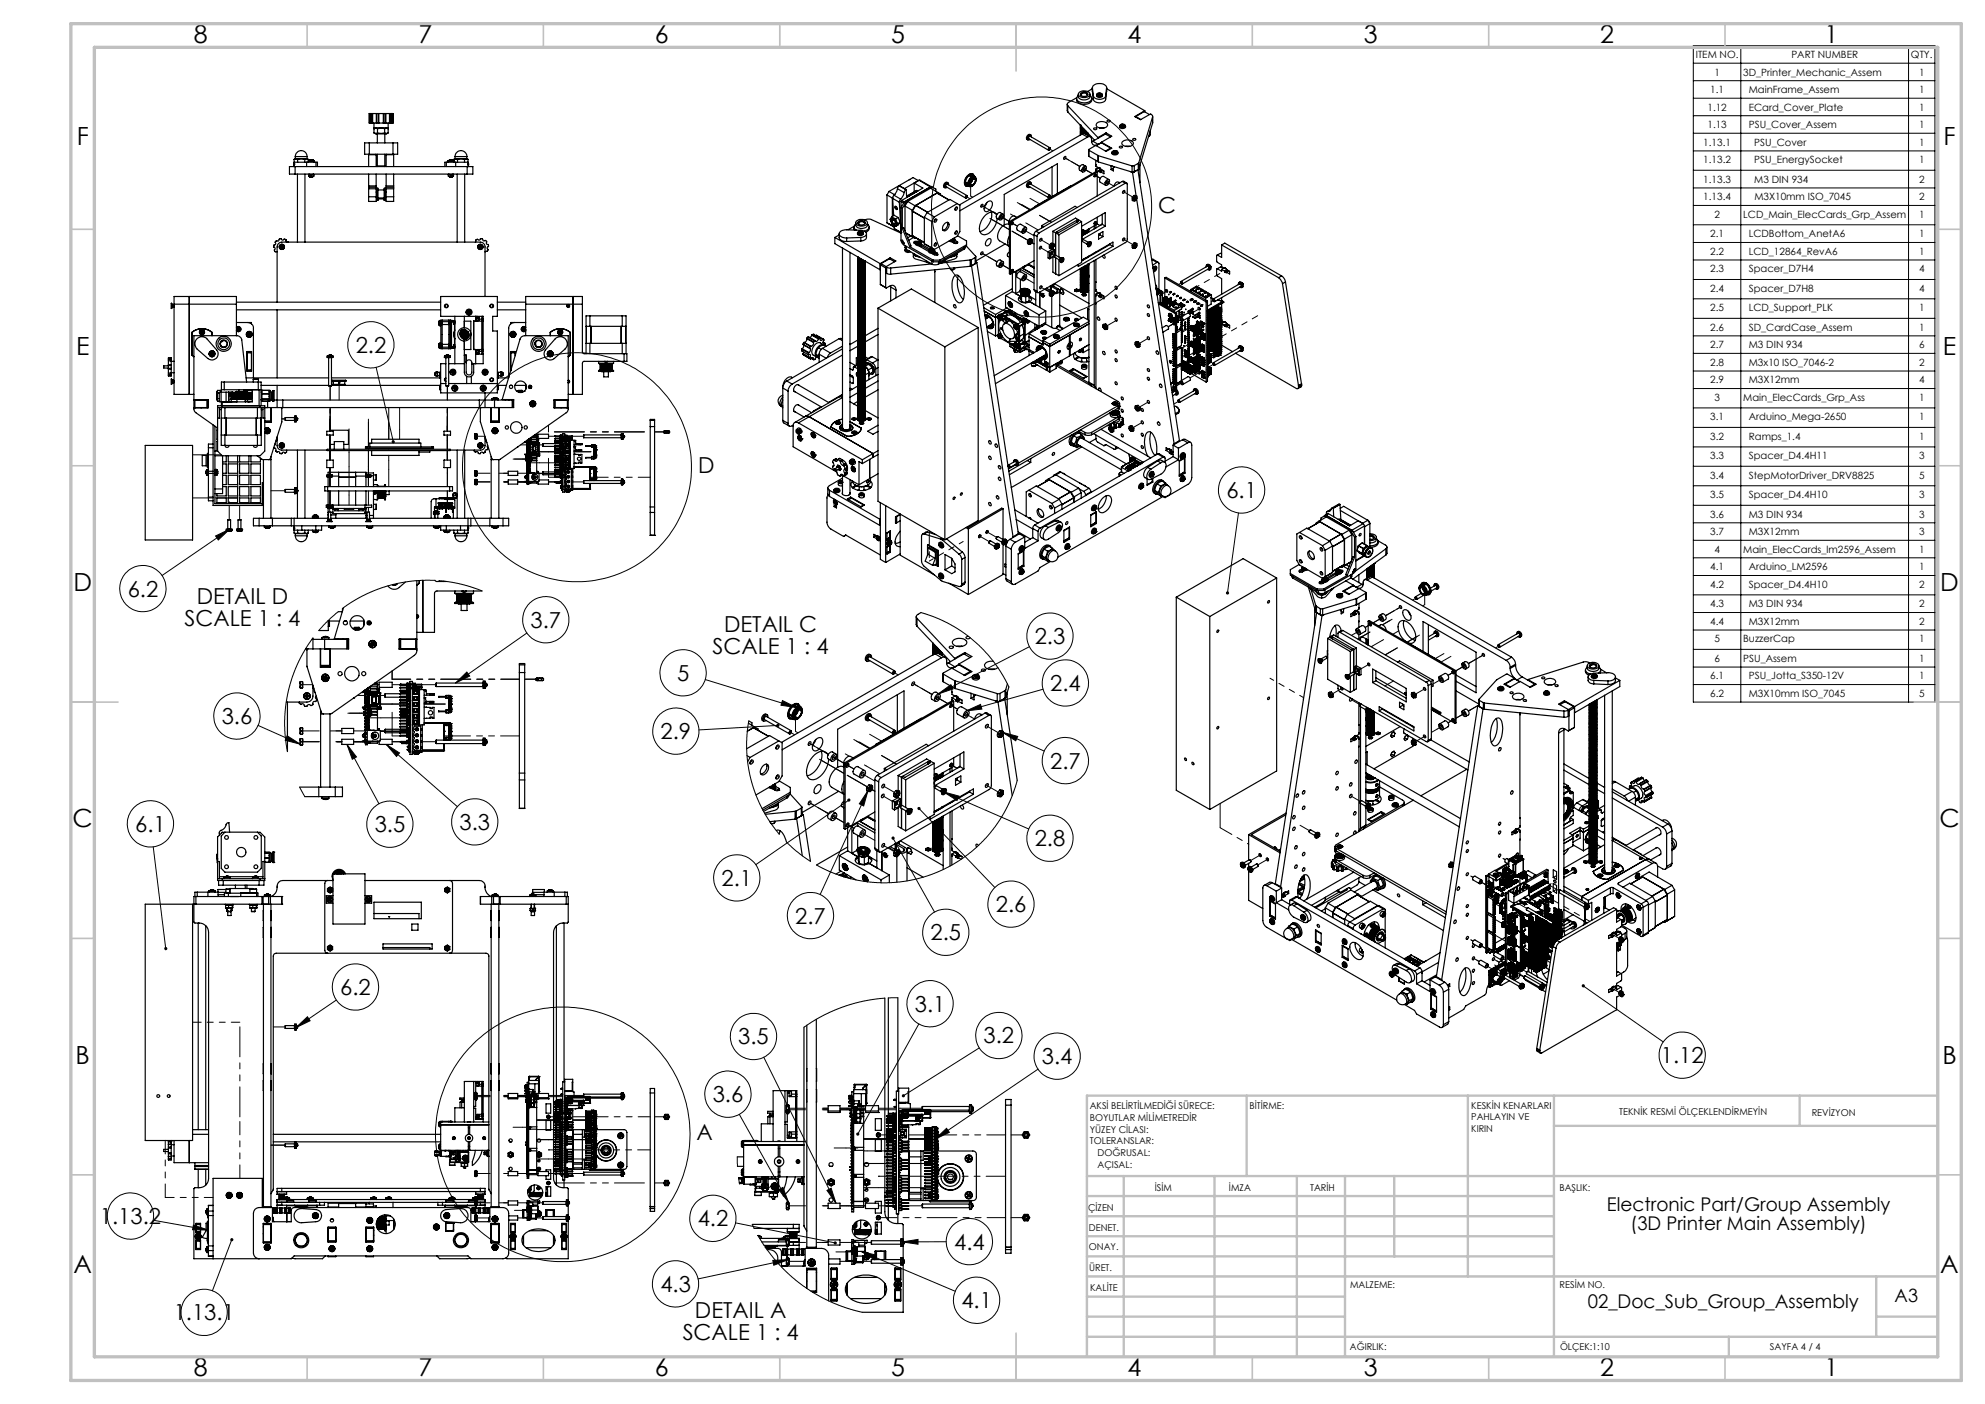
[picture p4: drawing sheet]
<svg xmlns="http://www.w3.org/2000/svg" width="420mm" height="297mm" viewBox="0 0 420 297" stroke-linecap="round" stroke-linejoin="round" font-family="sans-serif">
<defs><g id="words">
<g font-size="5.3">
<text x="41" y="9">8</text>
<text x="88.5" y="9">7</text>
<text x="138.5" y="9">6</text>
<text x="188.5" y="9">5</text>
<text x="238.5" y="9">4</text>
<text x="288.5" y="9">3</text>
<text x="338.5" y="9">2</text>
<text x="386" y="9">1</text>
<text x="16.2" y="30.7">F</text>
<text x="411.2" y="30.7">F</text>
<text x="16.1" y="75">E</text>
<text x="411.1" y="75">E</text>
<text x="15.5" y="125">D</text>
<text x="410.5" y="125">D</text>
<text x="15.4" y="175">C</text>
<text x="410.4" y="175">C</text>
<text x="16" y="225">B</text>
<text x="411" y="225">B</text>
<text x="15.5" y="269.2">A</text>
<text x="410.5" y="269.2">A</text>
<text x="41" y="291">8</text>
<text x="88.5" y="291">7</text>
<text x="138.5" y="291">6</text>
<text x="188.5" y="291">5</text>
<text x="238.5" y="291">4</text>
<text x="288.5" y="291">3</text>
<text x="338.5" y="291">2</text>
<text x="386" y="291">1</text>
</g>
<g font-size="4.7">
<text x="245" y="45.1">C</text>
<text x="75.3" y="74.6">2.2</text>
<text x="147.7" y="100.1">D</text>
<text x="259.5" y="105.3">6.1</text>
<text x="27" y="126.2">6.2</text>
<text x="41.6" y="127.8">DETAIL D</text>
<text x="39" y="132.3">SCALE 1 : 4</text>
<text x="112.3" y="132.8">3.7</text>
<text x="153.2" y="133.8">DETAIL C</text>
<text x="218.9" y="136.3">2.3</text>
<text x="150.8" y="138.3">SCALE 1 : 4</text>
<text x="143.2" y="144">5</text>
<text x="222.2" y="146.2">2.4</text>
<text x="46.9" y="153.2">3.6</text>
<text x="139.8" y="156.4">2.9</text>
<text x="222.2" y="162.6">2.7</text>
<text x="28.6" y="176">6.1</text>
<text x="79.3" y="176">3.5</text>
<text x="97.2" y="175.6">3.3</text>
<text x="218.9" y="179">2.8</text>
<text x="152.7" y="187.4">2.1</text>
<text x="168.3" y="195.4">2.7</text>
<text x="210.7" y="192.9">2.6</text>
<text x="196.9" y="198.9">2.5</text>
<text x="72" y="210.5">6.2</text>
<text x="193.6" y="214">3.1</text>
<text x="156.2" y="220.9">3.5</text>
<text x="208.1" y="220.7">3.2</text>
<text x="220.5" y="225.1">3.4</text>
<text x="351.4" y="224.9">1.12</text>
<text x="150.8" y="233.1">3.6</text>
<text x="147.4" y="241.2">A</text>
<text x="21.2" y="258.9">1.13.2</text>
<text x="147.6" y="259.4">4.2</text>
<text x="201.9" y="264.3">4.4</text>
<text x="139.7" y="273.3">4.3</text>
<text x="36.7" y="279.3">1.13.1</text>
<text x="147" y="278.8">DETAIL A</text>
<text x="203.4" y="276.7">4.1</text>
<text x="144.4" y="283.4">SCALE 1 : 4</text>
</g>
<g font-size="4">
<text x="340" y="256.1">Electronic Part/Group Assembly</text>
<text x="345" y="260.1">(3D Printer Main Assembly)</text>
<text x="336" y="276.6">02_Doc_Sub_Group_Assembly</text>
</g>
<text font-size="3.9" x="400.9" y="275.5">A3</text>
<g font-size="2.1">
<text x="358.8" y="12.3">ITEM NO.</text>
<text x="362.7" y="16">1</text>
<text x="368.8" y="16">3D_Printer_Mechanic_Assem</text>
<text x="379" y="12.3">PART NUMBER</text>
<text x="404.3" y="12.3">QTY.</text>
<text x="406" y="16">1</text>
<text x="361.3" y="23.4">1.12</text>
<text x="361.9" y="19.7">1.1</text>
<text x="370" y="23.4">ECard_Cover_Plate</text>
<text x="370" y="19.7">MainFrame_Assem</text>
<text x="406" y="19.7">1</text>
<text x="406" y="23.4">1</text>
<text x="361.3" y="27.1">1.13</text>
<text x="370" y="27.1">PSU_Cover_Assem</text>
<text x="406" y="27.1">1</text>
<text x="360.4" y="30.8">1.13.1</text>
<text x="360.4" y="34.5">1.13.2</text>
<text x="371.2" y="30.8">PSU_Cover</text>
<text x="371.2" y="34.5">PSU_EnergySocket</text>
<text x="406" y="30.8">1</text>
<text x="406" y="34.5">1</text>
<text x="360.4" y="38.7">1.13.3</text>
<text x="371.2" y="38.7">M3 DIN 934</text>
<text x="406" y="38.7">2</text>
<text x="360.4" y="42.4">1.13.4</text>
<text x="362.7" y="46.1">2</text>
<text x="368.8" y="46.1">LCD_Main_ElecCards_Grp_Assem</text>
<text x="371.2" y="42.4">M3X10mm ISO_7045</text>
<text x="406" y="42.4">2</text>
<text x="406" y="46.1">1</text>
<text x="361.9" y="50.2">2.1</text>
<text x="361.9" y="53.9">2.2</text>
<text x="370" y="50.2">LCDBottom_AnetA6</text>
<text x="370" y="53.9">LCD_12864_RevA6</text>
<text x="406" y="50.2">1</text>
<text x="406" y="53.9">1</text>
<text x="361.9" y="57.6">2.3</text>
<text x="370" y="57.6">Spacer_D7H4</text>
<text x="406" y="57.6">4</text>
<text x="361.9" y="61.7">2.4</text>
<text x="361.9" y="65.9">2.5</text>
<text x="370" y="65.9">LCD_Support_PLK</text>
<text x="370" y="61.7">Spacer_D7H8</text>
<text x="406" y="61.7">4</text>
<text x="406" y="65.9">1</text>
<text x="361.9" y="70">2.6</text>
<text x="370" y="70">SD_CardCase_Assem</text>
<text x="406" y="70">1</text>
<text x="361.9" y="73.7">2.7</text>
<text x="361.9" y="77.4">2.8</text>
<text x="370" y="73.7">M3 DIN 934</text>
<text x="370" y="77.4">M3x10 ISO_7046-2</text>
<text x="406" y="73.7">6</text>
<text x="406" y="77.4">2</text>
<text x="361.9" y="81.1">2.9</text>
<text x="370" y="81.1">M3X12mm</text>
<text x="406" y="81.1">4</text>
<text x="361.9" y="88.9">3.1</text>
<text x="362.7" y="84.8">3</text>
<text x="368.8" y="84.8">Main_ElecCards_Grp_Ass</text>
<text x="370" y="88.9">Arduino_Mega-2650</text>
<text x="406" y="84.8">1</text>
<text x="406" y="88.9">1</text>
<text x="361.9" y="93">3.2</text>
<text x="370" y="93">Ramps_1.4</text>
<text x="406" y="93">1</text>
<text x="361.9" y="97.2">3.3</text>
<text x="361.9" y="101.3">3.4</text>
<text x="370" y="101.3">StepMotorDriver_DRV8825</text>
<text x="370" y="97.2">Spacer_D4.4H11</text>
<text x="406" y="97.2">3</text>
<text x="406" y="101.3">5</text>
<text x="361.9" y="105.4">3.5</text>
<text x="370" y="105.4">Spacer_D4.4H10</text>
<text x="406" y="105.4">3</text>
<text x="361.9" y="109.5">3.6</text>
<text x="361.9" y="113.2">3.7</text>
<text x="370" y="113.2">M3X12mm</text>
<text x="370" y="109.5">M3 DIN 934</text>
<text x="406" y="109.5">3</text>
<text x="406" y="113.2">3</text>
<text x="362.7" y="116.9">4</text>
<text x="368.8" y="116.9">Main_ElecCards_lm2596_Assem</text>
<text x="406" y="116.9">1</text>
<text x="361.9" y="120.6">4.1</text>
<text x="361.9" y="124.4">4.2</text>
<text x="370" y="120.6">Arduino_LM2596</text>
<text x="370" y="124.4">Spacer_D4.4H10</text>
<text x="406" y="120.6">1</text>
<text x="406" y="124.4">2</text>
<text x="361.9" y="128.5">4.3</text>
<text x="370" y="128.5">M3 DIN 934</text>
<text x="406" y="128.5">2</text>
<text x="361.9" y="132.2">4.4</text>
<text x="362.7" y="135.9">5</text>
<text x="368.8" y="135.9">BuzzerCap</text>
<text x="370" y="132.2">M3X12mm</text>
<text x="406" y="132.2">2</text>
<text x="406" y="135.9">1</text>
<text x="361.9" y="143.7">6.1</text>
<text x="362.7" y="140">6</text>
<text x="368.8" y="140">PSU_Assem</text>
<text x="370" y="143.7">PSU_Jotta_S350-12V</text>
<text x="406" y="140">1</text>
<text x="406" y="143.7">1</text>
<text x="361.9" y="147.4">6.2</text>
<text x="370" y="147.4">M3X10mm ISO_7045</text>
<text x="406" y="147.4">5</text>
</g>
<g font-size="2">
<text x="230.6" y="234.6">AKSİ BELİRTİLMEDİĞİ SÜRECE:</text>
<text x="230.6" y="237.1">BOYUTLAR MİLİMETREDİR</text>
<text x="230.6" y="239.6">YÜZEY CİLASI:</text>
<text x="264.4" y="234.6">BİTİRME:</text>
<text x="311.3" y="234.5">KESKİN KENARLARI</text>
<text x="311.3" y="237">PAHLAYIN VE</text>
<text x="311.3" y="239.5">KIRIN</text>
<text x="342.6" y="236">TEKNİK RESMİ ÖLÇEKLENDİRMEYİN</text>
<text x="383.3" y="236.2">REVİZYON</text>
<text x="230.6" y="242.1">TOLERANSLAR:</text>
<text x="232.2" y="244.6">DOĞRUSAL:</text>
<text x="232.2" y="247.1">AÇISAL:</text>
<text x="244.3" y="252">İSİM</text>
<text x="260" y="251.9">İMZA</text>
<text x="277.2" y="251.9">TARİH</text>
<text x="330" y="251.9">BAŞLIK:</text>
<text x="230.2" y="256.1">ÇİZEN</text>
<text x="230.4" y="260.3">DENET.</text>
<text x="230.4" y="264.4">ONAY.</text>
<text x="230.5" y="268.8">ÜRET.</text>
<text x="230.7" y="273.1">KALİTE</text>
<text x="285.7" y="272.5">MALZEME:</text>
<text x="330" y="272.5">RESİM NO.</text>
<text x="285.6" y="285.5">AĞIRLIK:</text>
<text x="330.1" y="285.6">ÖLÇEK:1:10</text>
<text x="374.5" y="285.6">SAYFA 4 / 4</text>
</g>
</g></defs>
<g fill="none" stroke="#000" stroke-width=".21">
<path d="M358.3 9.6h51.1v138.9h-51.1zM358.3 17.1h51.1M358.3 13.4h51.1M368.3 9.6v138.9M403.8 9.6v138.9M358.3 20.8h51.1M358.3 24.5h51.1M358.3 28.2h51.1M358.3 31.9h51.1M358.3 36h51.1M358.3 39.8h51.1M358.3 43.5h51.1"/>
<path d="M358.3 47.6h51.1M358.3 51.3h51.1M358.3 55h51.1M358.3 59.1h51.1M79.6 77.7l3.6 15.7M358.3 63.2h51.1M358.3 67.3h51.1M358.3 71h51.1M358.3 74.8h51.1M358.3 78.5h51.1M358.3 82.2h51.1M358.3 86.3h51.1"/>
<path d="M358.3 90.4h51.1M358.3 94.5h51.1M358.3 98.6h51.1M45.6 113.4l3-1.5-2.4 2.3zM48.6 111.9l-14.3 9.8M262 108.5l-2.3 16.9M358.3 102.8h51.1M358.3 106.9h51.1M358.3 110.6h51.1M358.3 114.3h51.1M358.3 118h51.1M66.2 135l-1.7 2.4-1.4 2.8-1.2 2.7-.9 3.1-.6 3.4-.2 2.9 .1 3.3 .5 3.4"/>
<path d="M71.6 129.4l-2.1 1.8-2 2.2M92 122.8h-3l-2.4 .2-4.8 1-2.4 .8-2.9 1.3-2.4 1.5-1.6 1.1M92.9 122.8l4.3 .7 2.1 .5 2.7 1M111.5 133.9l-15.1 10.6M194.9 129.6l2.7 .9 3.2 1.4 2.7 1.7 2.2 1.7 2.5 2.2 1.9 2.3 2 2.8 1.4 2.7M217.8 136.8l-19.3 10M358.3 121.7h51.1M358.3 125.8h51.1M358.3 129.6h51.1M358.3 133.3h51.1M358.3 137.4h51.1M54.6 153.5l9 3.9"/>
<path d="M60.7 155.6l2.9 1.8-3.2-.8zM73.4 157.5l6.8 12.5M73.4 157.5l2 2.6-.9 .5zM81.7 157.5l2.8 1.8-.6 .7zM81.7 157.5l15.1 13.1M96.4 144.5l2.4-2.3 .6 .8zM149.2 143.8l19.4 5.9M158.4 152.5l-.4 2.9v3.2l.3 3.2 .7 3.5 .8 2.7 1.6 3.4 1.5 2.5 2 2.6M164.6 153.5l-16.7 .9M165.6 148.2l3 1.5-3.4-.5zM198.5 146.8l2.7-2 .4 .9zM204.4 150.4l3.1-1.4 .3 1z"/>
<path d="M212.1 154.9l8.8 4M212.1 154.9l3.2 .9-.4 .9zM220.7 145.8l-16.3 4.6M358.3 141.1h51.1M358.3 144.8h51.1M32.4 179.1l2.7 21.6M63.4 166.5l1.1 2M166.4 178.1l2.1 2 3 2.1M179.6 169.3l-19.7 13.6M183.7 167.2l-1 3.3-.9-.5zM183.7 167.2l-10.2 22M188.9 177.3l8.8 15.6"/>
<path d="M194.5 171l16 16.7M199.7 167.5l18 7.9M199.7 167.5l3.2 .9-.4 .9zM215.2 165.1l-.9 2.9-1.4 3.2-2 3.2-1.9 2.4-2.4 2.4-2.8 2.3-2.6 1.6-2.8 1.4-3.4 1.2-3.1 .7-3.2 .3h-3.2l-3.8-.4-2.7-.7-3.1-1.1-3.1-1.5M62.6 217.4l2.5-2.3 .5 .8zM71.2 211.6l-8.6 5.8M187.2 211.1l-4.5 .7-4.5 1.2-3.8 1.7-2.2 1.2-2.1 1.4M190 211.1h-2M194.4 216.6l-12.9 23.3M335 208.6l16.9 11.8M156.4 235.7l10.4 18.6M161.6 223.7l15.3 30.8"/>
<path d="M207.2 221.7l-16.1 10.1M219.6 226.2l-21.8 14.8M32.4 258.1l11.7 2.1M40.9 259.1l3.2 1.1-3.4-.1zM155.6 258.7l21.1 4.2M156 244.7v2M156.3 249.1l.2 1.3M159.2 259l.4 .9M164.8 251.7l.9-.5 1.1 3.1zM175 251.8l.9-.4 1 3.1zM197.8 241l2.5-2.3 .6 .8zM49 262.3l-4.1 10.7"/>
<path d="M160.4 261.4l1.3 2.1M161.9 263.7l1.9 2.6 2.6 2.8 1.9 1.7 2.4 1.7M163.5 266.6l3.3-.2-3.1 1.2zM166.8 266.4l-19.1 4.1M170.7 272.6l2.4 1.4 3.1 1.6 2.6 1 3.6 1M182.2 264.7l19.9 8.5M182.2 264.7l3.3 .8-.5 1zM190.9 262.7l3.3-.5v1zM200.2 262.7h-9.3"/>
<circle cx="220.4" cy="43.8" r="23.3"/>
<circle cx="78.5" cy="72.9" r="4.9"/>
<circle cx="122.1" cy="98.8" r="24.2"/>
<circle cx="262.7" cy="103.7" r="4.9"/>
<circle cx="30.2" cy="124.5" r="4.9"/>
<circle cx="115.5" cy="131.1" r="4.9"/>
<circle cx="222.2" cy="134.6" r="4.9"/>
<circle cx="50.1" cy="151.5" r="4.9"/>
<circle cx="143" cy="154.7" r="4.9"/>
<circle cx="144.5" cy="142.3" r="4.9"/>
<circle cx="225.4" cy="144.5" r="4.9"/>
<circle cx="31.8" cy="174.3" r="4.9"/>
<circle cx="82.5" cy="174.3" r="4.9"/>
<circle cx="100.5" cy="173.9" r="4.9"/>
<circle cx="222.2" cy="177.3" r="4.9"/>
<circle cx="225.4" cy="160.9" r="4.9"/>
<circle cx="155.9" cy="185.7" r="4.9"/>
<circle cx="171.5" cy="193.7" r="4.9"/>
<circle cx="200.1" cy="197.2" r="4.9"/>
<circle cx="213.9" cy="191.3" r="4.9"/>
<circle cx="75.2" cy="208.8" r="4.9"/>
<circle cx="159.4" cy="219.3" r="4.9"/>
<circle cx="196.8" cy="212.3" r="4.9"/>
<circle cx="211.3" cy="219.1" r="4.9"/>
<circle cx="119.1" cy="240" r="26.9"/>
<circle cx="154" cy="231.5" r="4.9"/>
<circle cx="223.7" cy="223.4" r="4.9"/>
<circle cx="355.9" cy="223.2" r="4.9"/>
<circle cx="27.6" cy="257.2" r="4.9"/>
<circle cx="150.8" cy="257.7" r="4.9"/>
<circle cx="43.2" cy="277.6" r="4.9"/>
<circle cx="142.9" cy="271.6" r="4.9"/>
<circle cx="205.1" cy="262.7" r="4.9"/>
<circle cx="206.6" cy="275.1" r="4.9"/>
</g>
<g fill="none" stroke="#c0c0c0" stroke-width=".35">
<path d="M65 5v5M115 5v5M165 5v5M215 5v10M265 5v5M315 5v5M365 5v5M15 48.5h5M410 48.5h5M15 98.5h5M410 98.5h5M15 148.5h10"/>
<path d="M405 148.5h10M15 198.5h5M410 198.5h5M15 248.5h5M410 248.5h5M65 287v5M115 287v5M165 287v5M215 282v10M265 287v5M315 287v5M365 287v5"/>
</g>
<g fill="none" stroke="#c0c0c0" stroke-width=".5">
<path d="M263.8 231.8v17M310.6 231.8v38.2M328.8 231.8v55.2M328.8 238.2h81.2M380.8 231.8v6.4M410 231.8h-180v55.2M230 248.8h180M230 257.3h98.8M230 253h98.8M237.8 248.8v38.2M257 248.8v38.2M274.4 248.8v38.2"/>
<path d="M284.6 248.8v38.2M295 248.8v17M230 265.8h98.8M230 261.5h98.8M230 278.5h54.6M230 274.3h54.6M230 270h180M397 278.5h13M397 270v12.8M230 282.8h180M365.8 282.8v4.2"/>
</g>
<path d="M15 5h400v287h-400zM20 10h390v277h-390z" fill="none" stroke="#c0c0c0" stroke-width=".7"/>
<path d="M34.9 200.4a.35 .35 0 0 0-.1 .4 .35 .35 0 0 0 .3 .2v-.3v.3a.34 .34 0 0 0 .3-.5 .34 .34 0 0 0-.5-.1zM62.6 217.4l2.5-2.3 .5 .8zM48.8 262a.34 .34 0 0 0 .1 .5 .34 .34 0 0 0 .5-.1 .34 .34 0 0 0-.2-.5l-.2 .4 .2-.4zM40.9 259.1l3.2 1.1-3.4-.1zM334.7 208.3a.34 .34 0 0 0 .2 .6 .34 .34 0 0 0 .4-.4 .34 .34 0 0 0-.5-.2l.2 .3zM259.4 125.2a.33 .33 0 0 0 0 .4 .33 .33 0 0 0 .3 .2v-.4v.4a.34 .34 0 0 0 .3-.5 .34 .34 0 0 0-.6-.1zM82.9 93.2a.35 .35 0 0 0 0 .4 .35 .35 0 0 0 .4 .2l-.1-.4 .1 .4a.34 .34 0 0 0 .2-.5 .34 .34 0 0 0-.6-.1zM45.6 113.4l3-1.5-2.4 2.3zM190.9 262.7l3.3-.5v1zM182.2 264.7l3.3 .8-.5 1zM176.5 262.7a.34 .34 0 0 0 .1 .5 .34 .34 0 0 0 .5-.2l-.4-.1 .4 .1v-.1a.35 .35 0 0 0-.6-.2zM163.5 266.6l3.3-.2-3.1 1.2zM164.8 251.7l.9-.5 1.1 3.1zM175 251.8l.9-.4 1 3.1zM181.2 239.7v.2l.1 .3 .2-.3-.2 .3a.34 .34 0 0 0 .5-.1 .34 .34 0 0 0-.1-.5 .34 .34 0 0 0-.5 .1zM191 231.5l-.1 .5 .2-.2-.2 .2a.33 .33 0 0 0 .4 .1 .33 .33 0 0 0 .1-.5 .33 .33 0 0 0-.4-.1zM197.8 241l2.5-2.3 .6 .8zM165.6 148.2l3 1.5-3.4-.5zM164.4 153.2a.34 .34 0 0 0 .1 .6 .34 .34 0 0 0 .4-.3h-.3h.3l-.2-.4zM198.5 146.8l2.7-2 .4 .9zM204.4 150.4l3.1-1.4 .3 1zM212.1 154.9l3.2 .9-.4 .9zM199.7 167.5l3.2 .9-.4 .9zM194.2 170.8a.35 .35 0 0 0 0 .6 .35 .35 0 0 0 .5-.3 .35 .35 0 0 0-.4-.4l.2 .3zM188.7 177.1a.33 .33 0 0 0 .2 .5 .33 .33 0 0 0 .4-.4 .33 .33 0 0 0-.5-.2l.1 .3-.1-.3zM183.7 167.2l-1 3.3-.9-.5zM179.4 169a.34 .34 0 0 0 0 .5 .34 .34 0 0 0 .4 0 .34 .34 0 0 0 .1-.5l-.3 .3 .3-.3-.2-.1zM96.4 144.5l2.4-2.3 .6 .8zM81.7 157.5l2.8 1.8-.6 .7zM73.4 157.5l2 2.6-.9 .5zM60.7 155.6l2.9 1.8-3.2-.8z" fill="#000"/>
<g fill="none" stroke="#000" stroke-width=".25">
<path d="M228.1 19.9a1.19 1.19 0 0 0 .6 1.1 1.19 1.19 0 0 0 1.2 .1l.6-.4 .1-.8M228.4 19.5a1.6 1.6 0 0 1 2.2 .4 1.13 1.13 0 0 1-1.5 .7l-.9-.4v-.4zM228.7 19.7a.82 .82 0 0 1 .9-.3 .82 .82 0 0 1 .6 .7 .92 .92 0 0 1-1.6-.2zM228.9 19.8l-.3 .3M229.9 19.8l.3 .3M231.1 18.5l.3 2.6M231.1 18.8l-1 .6M232.2 19.8a.6 .6 0 0 1 1 .3 .64 .64 0 0 1-1.1-.2zM232.3 19.8l-.2 .1a.52 .52 0 0 0 .3 .5 .52 .52 0 0 0 .6-.1l.3-.3a.6 .6 0 0 1-.6 .6 .6 .6 0 0 1-.6-.6M232.3 19.9h.1M232.3 19.9h.3l-.2 .1 .2-.1M232.5 19.8h.1"/>
<path d="M232.5 19.8l.1 .1M232.6 19.9h.1M232.6 19.9h-.3M232.6 19.9v.1M232.6 19.8h.1M232.7 19.9l-.1 .2M232.7 19.9h.1M232.7 19.8l-.1 .2M232.7 19.8h.1M232.7 19.8v.1M232.7 19.9l.2 .1-.2-.1M232.7 19.9h.2"/>
<path d="M232.7 19.9v.1M232.9 19.8l-.2 .1M232.9 19.8h-.2M232.9 19.8h-.1M232.9 19.9h.1M234.1 18.5l-.2 2.6M234.1 18.8l8.1 4.6M62.2 34.7h.1M62.2 33.7l.5-.1 .3 .1M62.2 34.9l-.1 .3M62.2 34.3h2.7M62.2 33.7v1.5"/>
<path d="M62.4 35.2h-1.2v1.6h1.2M62.4 35.2v1.6M62.4 35.2h36.4M62.4 36.8h36.4M62.5 33.1a1.25 1.25 0 0 1 1.2-1.2 1.25 1.25 0 0 1 1.3 1.2M62.5 33.6h2.5M62.5 33.1h2.5M62.5 33.1v.5M62.5 33.6l-.3 .1M62.9 36.8v14.4M63 33.7l.7-.1 .8 .1M63 33.7v.6"/>
<path d="M64.5 33.7l.3-.1 .4 .1M64.5 33.7v.6M64.5 36.8v14.4M64.9 34.3h2M64.9 34.3v.9M65 33.1v.5M65 33.6l.2 .1M65.2 33.7v.6M65.3 34h1.2M65.3 34l-.1 .3M65.3 34h.1M65.3 37.2h.1"/>
<path d="M65.3 37.2h.6M65.3 37.2h1.1M65.3 36.9h.6M65.3 34h1.1M65.3 36.9v.3M65.4 36.8l-.1 .1M65.5 33.9l-.2 .1M65.5 33.9h.1M65.5 37.5h.6M65.5 37.3v.2M65.7 33.9h.1M65.8 33.8l-.3 .1"/>
<path d="M65.8 33.8l-.1 .1M65.8 33.8h.1M65.8 33.9h.1M65.9 37.2h.5M65.9 36.9h.5M65.9 36.9v.3M65.9 33.8v.1M65.9 33.8l.2 .1M65.9 33.8h.1M66.1 33.9h.1M66.1 33.9l.3 .1M66.1 37.3v.2"/>
<path d="M66.3 36.8l.1 .1M66.4 36.9h.1M66.4 36.9v.3M66.4 34h.1M66.5 34v.3M66.9 34.3h.3v.9M66.9 34.3v.9M78 39.6v.3M78 39.3v.3M78 39.9h1.6M78 39.6h1.6M78 39.3h1.6"/>
<path d="M78 32.7h1.6M78 32.7v2.5M78 36.8v2.5M78 39.9v1.7M78.1 32.6l-.1 .1M78.1 26h.1M78.1 24h.1M78.1 30.2h-.9v2.4h.9M78.1 24v2M78.1 30.2v2.4M78.1 30.2h5M78.1 32.6h5"/>
<path d="M78.2 26h.3M78.2 24h.3M78.2 24v2M78.5 24h.1M78.5 24v2M78.5 26h.1M78.5 26h.2M78.5 24h.2M78.7 26h.1M78.7 24h.1M78.7 24v2M78.8 26h.8"/>
<path d="M78.8 24h.8M78.8 24v2M79.1 26v1h3v-1M79.1 27.2l.5-.1 .3 .1M79.1 28.1l.5 .1 .3-.1M79.1 28.1l.4 .2h2.3l.3-.2M79.1 27.2v.9M79.5 32.6l.1 .1M79.5 27l-.4 .2M79.6 39.6v.3M79.6 39.9v2.7h-1.6v-1M79.6 39.3v.3"/>
<path d="M79.6 32.7v2.5M79.6 36.8v2.5M79.6 26h.1M79.6 24h.1M79.6 24v2M79.7 26h.3M79.7 24h.3M79.7 24v2M79.8 35.1h1.6M79.8 39.8v2.3M79.8 39.8h.2v2.6h-.2M79.8 28.3v1.9"/>
<path d="M79.8 32.6v2.5M79.8 35.1l.1 .1M79.9 27.2l.7-.1 .8 .1M79.9 28.1l.8 .1 .7-.1M79.9 27.2v.9M80 26h.2M80 24h.2M80 24v2M80.2 26h.9M80.2 24h.9M80.2 24v2M81.1 26h.1"/>
<path d="M81.1 24h.1M81.1 24v2M81.2 26h.4M81.2 24h.4M81.2 24v2M81.4 27.2l.3-.1 .4 .1M81.4 28.1l.4 .1 .3-.1M81.4 27.2v.9M81.4 28.3v1.9M81.4 32.6v2.5M81.4 35.1l-.1 .1M81.5 39.8v2.3"/>
<path d="M81.5 39.8h-.2v2.6h.2M81.6 26h.1M81.6 24h.1M81.6 24v2M81.6 26h.8M81.6 24h.8M81.7 39.6v.3M81.7 39.9v2.7h1.6v-1M81.7 39.3v.3M81.7 32.7v2.5M81.7 36.8v2.5M81.7 39.9h1.6"/>
<path d="M81.7 39.6h1.6M81.7 39.3h1.6M81.7 32.7h1.6M81.8 27l.3 .2M81.8 32.6l-.1 .1M82.1 27.2v.9M82.4 26h.1M82.4 24h.1M82.4 24v2M82.5 26h.3M82.5 24h.3M82.5 24v2"/>
<path d="M82.8 26h.1M82.8 24h.1M82.8 26h.2M82.8 24h.2M82.8 24v2M83 26h.1M83 24h.1M83 24v2M83.1 24v2M83.1 30.2h1v2.4h-1M83.1 30.2v2.4M83.2 32.6l.1 .1"/>
<path d="M83.3 39.6v.3M83.3 39.3v.3M83.3 32.7v2.5M83.3 36.8v2.5M83.3 39.9v1.7M94.4 34.3h-.3v.9M94.4 34.3v.9M94.4 34.3h2M94.8 34h.1M94.8 34h1.2M94.8 34v.3M94.9 36.9h.5"/>
<path d="M94.9 37.2h.1M94.9 37.2h.5M94.9 37.2h1.1M94.9 36.9v.3M95 36.8l-.1 .1M95.1 33.9l-.3 .1M95.1 37.5h.6M95.1 37.3v.2M95.2 33.9h.1M95.3 33.8h.1M95.3 33.8l-.2 .1M95.4 33.8h.1"/>
<path d="M95.4 33.8l-.3 .1M95.4 33.8l-.2 .1M95.4 33.8v.1M95.4 33.9h.1M95.4 36.9h.6M95.4 37.2h.6M95.4 36.9v.3M95.5 33.8l-.1 .1M95.5 33.8v.1M95.5 33.8l.2 .1M95.5 33.8h.1M95.7 33.9l.3 .1"/>
<path d="M95.7 37.3v.2M95.8 36.8l.2 .1M96 36.9h.1M96 36.9v.3M96 34h-1.2M96 33.7l.5-.1 .3 .1M96 33.7v.6M96.3 33.1a1.25 1.25 0 0 1 1.2-1.2 1.25 1.25 0 0 1 1.3 1.2M96.3 33.6h2.5M96.3 33.1h2.5M96.3 33.6l-.3 .1M96.3 33.1v.5"/>
<path d="M96.4 34.3h2.6M96.4 34.3v.9M96.7 36.8v14.4M96.8 33.7l.7-.1 .8 .1M96.8 33.7v.6M98.3 33.7l.3-.1 .4 .1M98.3 33.7v.6M98.3 36.8v14.4M98.8 33.1v.5M98.8 33.6l.2 .1M98.8 35.2h1.2v1.6h-1.2M98.8 35.2v1.6"/>
<path d="M99 34.7h.1M99 34.9l.1 .3M99 33.7v1.5M189.9 39.9l-.2 .6-.5 .8M189.9 39.9l1.4 .8M190.3 39.3l-.4 .6M190.3 39.3l1.4 .8M191.4 39.9l2.9-1.7-1.1-.6-5.1 2.9M192.5 38h-.1M193.4 38.7l.1 1.9 .2-.2 .3 .1M193.4 38.7l1.9 1.1-4.5 2.6M194.5 38.1h.1l2.4 1.4"/>
<path d="M194.5 38.1l2.4 1.4-5.6 3.2M194.5 38.1l-1.1 .6M197.3 39.6l.7 .4v.5M197.3 39.6l-.4 .2M197.3 39.6l-.3-.2-5.7 3.3M200.1 39.5l.1-.5 .2-.1 4.2 2.5M200.1 39.5l4.2 2.4M200.5 39a.31 .31 0 0 0-.4 .1 .31 .31 0 0 0 0 .4M200.6 38.7a.62 .62 0 0 0-.8 .2 .62 .62 0 0 0 .1 .8M200.7 39.1v-.3a.58 .58 0 0 0-.7 0 .58 .58 0 0 0-.2 .6l.2 .4 .4-.2M204.3 38.7l.1 .4 .6 .3-.2-.4M204.3 38.7l.5 .3"/>
<path d="M204.4 38.6l-.1 .1M204.8 38.8h.1M204.8 39h.1M204.8 38.8l.2 .1M204.9 38.9l.1-.1v.2M204.9 39a.44 .44 0 0 0 .3 .4 .44 .44 0 0 0 .4 0M205 38.9a.44 .44 0 0 0 .6 .4M205 38.9a.42 .42 0 0 0 .6 .4M205 38.8h-.1M205 39l.6 .3M205 38.9h.1M205 38.9l-.1 .1"/>
<path d="M205 38.6v.2M205.1 38.7v.2zM205.1 38.5v.2zM205.1 38.3v.1zM205.2 38.1l-.1 .1M205.2 37.1l.3-.1 .7 .3M205.2 37.1v.1M205.2 38.9v.1M205.2 37.1l.5 .3M205.2 38.9l.5 .3M205.4 38.1l-.1 .2zM205.4 38.6l-.1 .2z"/>
<path d="M205.6 37.4a1.96 1.96 0 0 0-.8 1.4M205.6 37.4v.2M205.6 37.4l-.5-.3a1.96 1.96 0 0 0-.8 1.4l.5 .3M205.6 37.4l.1 .1M205.6 39.3h.1M205.6 39.4l-.3 .1-.3-.1M205.6 37.6a1.6 1.6 0 0 0-.7 1.2M205.6 37.6l-.4 .5-.2 .7M205.6 37.6l-.1 .1M205.6 37.6h.1M205.6 39.3v.1M205.7 37.5h.1"/>
<path d="M205.7 37.7h.1l-.1 .1zM205.7 37.4l.1 .1M205.7 37.5a.44 .44 0 0 1 .7 .4M205.7 39.2l.1 .1M205.8 37.5a.46 .46 0 0 1 .5 0 .46 .46 0 0 1 .2 .4M205.8 37.5a.42 .42 0 0 1 .4 0 .42 .42 0 0 1 .2 .4M205.8 39.3h-.1M205.8 37.5h.1M205.8 39.3h.1M205.8 37.8l-.2 .8-.4 .3M205.8 37.5l.6 .4M205.8 37.8l.6 .3"/>
<path d="M205.9 36.8a1.38 1.38 0 0 0-1.7 1.3l-.1 .8 .3 .5M206 37.7l-.2 .1M206.1 37.3a.64 .64 0 0 0-.5-.6 .64 .64 0 0 0-.7 .4 1.55 1.55 0 0 0-.4 2.3h.4M206.2 37.3l.1 .1M206.2 37.3l-.5 .1M206.3 37.4l.2 .5M206.4 37.9l.1 .2M206.4 38.1l-.2 .6-.5 .5M206.4 37.9h.1M206.4 38.1h.1M206.4 38.1l-.2 .6-.4 .6M206.5 38.1l-.2 .6-.5 .6"/>
<path d="M206.5 37.9h-.1M206.5 38a1.84 1.84 0 0 1-.8 1.3M217.7 39.4a.34 .34 0 0 1 .2-.5l4.2 2.4M217.7 29.3v-.4l.2-.1 4.2 2.5M217.7 39.4l4.2 2.4M217.7 29.3l4.2 2.5M218 38.9a.31 .31 0 0 0-.4 .1 .31 .31 0 0 0 .1 .4M218 28.9a.32 .32 0 0 0-.4 .1 .32 .32 0 0 0 .1 .4M218.1 38.6a.64 .64 0 0 0-.8 .2 .64 .64 0 0 0 .2 .8M218.1 28.5a.62 .62 0 0 0-.8 .3 .62 .62 0 0 0 .2 .8M218.2 39v-.3a.59 .59 0 0 0-.7 .2 .59 .59 0 0 0 .1 .8l.3-.2M218.2 29v-.4a.65 .65 0 0 0-.7 .3 .65 .65 0 0 0 .1 .7l.3-.1"/>
<path d="M222.2 31.4a.23 .23 0 0 0-.4 0 .23 .23 0 0 0 .2 .3M222.6 35.3v6.3M225.1 33.3l.3-.2a.33 .33 0 0 1 .1 .4 .33 .33 0 0 1-.4 .2zM225.8 22.1l.1 1.6M225.9 22.4l6.4 6.7M225.9 22.4v1.3M225.9 23.7l5.7 6M226.7 39.3l-7.7 4.4M227.8 20.8a1.3 1.3 0 0 0 1.7 1.3 1.25 1.25 0 0 0 1.5-1.3M227.8 20.7l-1.7 1a.44 .44 0 0 0-.2 .7M228.1 20.2a.74 .74 0 0 0-.3 .8 .74 .74 0 0 0 .7 .6 1.81 1.81 0 0 0 2.5-.8l-.4-.6M228.6 26.5h.1"/>
<path d="M228.6 28.2l.1 .3M228.6 27.9l.3 .5M228.6 27.2a.85 .85 0 0 0 1.2 .6M228.6 26.9a.78 .78 0 0 0 1 .6M228.6 26.6l.1 .4 .6 .2M228.6 28l.2 .5M228.6 27.3a.87 .87 0 0 0 1.4 .6M228.6 27l.1 .4 .5 .3h.5M228.6 26.7l.1 .4 .7 .3M228.6 26.5v.2l.5 .3M228.6 28.3v.2M228.7 20.1a.74 .74 0 0 1 .7-.4 .74 .74 0 0 1 .7 .5"/>
<path d="M229 28.4l.4-.2 1.3 .7M229 28.4l1.1 .6M229 28.4l-26 15M229.1 35.4l.3-.2a.52 .52 0 0 1 .5 .4 .52 .52 0 0 1-.3 .6l-.4 .2-.2-.1-.1-.5zM229.3 35.6l.2-.1a.33 .33 0 0 1 .1 .4 .33 .33 0 0 1-.4 .1zM229.7 35.2l-.5-.3a.78 .78 0 0 0-.7 1.2l.6 .3M230 28a1 1 0 0 1-1.4-.3l.1 .4 .4 .2M230.1 29a.57 .57 0 0 1 .7 0 .57 .57 0 0 1 .2 .7 .85 .85 0 0 0 .4 1 .85 .85 0 0 0 1-.2l-1.2-.6M230.1 29l-27 15.6M230.2 28.4v.2M230.2 28.1l-.5 .2M230.2 28.1l-.3 .4"/>
<path d="M230.2 28.2l-.2 .3M230.2 28.5v.1M230.3 31.7l.1 1.4M230.4 31.8l1.9 1.1M230.4 31.8v1.3M230.4 33.1l1.9 1.1M231.2 29.9l-.2 .1M231.4 20.3a1.53 1.53 0 0 0 2.5 0M231.4 20.3l-.3-1.7a1.66 1.66 0 0 1 2.6-.7l.4 .5-.2 1.9M231.4 21.1a1.53 1.53 0 0 0 2.5 0M231.4 20.3v.8M231.4 27.2a.39 .39 0 0 1 .7 .1 .36 .36 0 0 1-.4 .2 .36 .36 0 0 1-.3-.3z"/>
<path d="M231.7 36.8a.3 .3 0 0 1 .2 .4 .3 .3 0 0 1-.4 .2zM231.7 36.8l-.2 .5M231.8 34.8l.1 .4 .6 .4M231.8 33.9l.1 1M231.9 35.8l-.1 .4M231.9 35.8l.6 .4M231.9 36.1l-.1 .2M232 26.1a1.53 1.53 0 0 1 2.4 .3 1.45 1.45 0 0 1-2.3 .4l-.2-.3zM232.2 36.4l-18.4 10.6M232.2 36.4v5M232.2 36.4l-.2-.1-18.4 10.6M232.2 35.4l.1 .1"/>
<path d="M232.3 32.9h.1M232.3 34.2l.1 .1M232.3 29.1v.2M232.3 32.9v1.3M232.4 35.5l-.5 .3M232.4 32.9v1.4M232.4 32.9l7.1 2.2M232.4 34.3l7.1 2.1M232.5 35.6l.2 .1M232.5 35.6v-.2l1.1 .8v.6l-.7-.5M232.5 36.2v.1M232.5 36.3l.4 .2v-.2"/>
<path d="M232.6 20.1h.1M232.7 27.1h.9M232.7 35.5l-.2 .1M232.7 35.8l.4 .4-.2-.3M232.7 35.8l.2 .1M232.8 35.6l-.1 .2M232.8 36l-.3 .2M232.9 36.1l-.4 .2M233 35.8l-.1 .1M233 30.2l2 1.1M233 30.1l2.2 1.3-1.2 .6-2.2-1.2-1.5 .8 .1 .2M233 30.1v.1"/>
<path d="M233 30.2l-1.1 .6M233.1 35.9l.1 .2M233.4 36.1l-.5 .2M233.4 27.1h.1M233.9 20.3v.8M234 28.1l1.2 .7-2.2 1.3M234 28.1l-1.7 1M234 28.1v.3M234.1 38.2a.4 .4 0 0 1 .6-.2 .4 .4 0 0 1 0 .7l-.5 .5h-.3l-.1-.4zM234.1 38.4a.23 .23 0 0 1 .4-.1 .23 .23 0 0 1-.1 .4l-.3 .2zM234.2 25.5a.3 .3 0 0 1 .4-.1 .3 .3 0 0 1 .2 .3h-.5zM234.6 38l-1.1-.7a.81 .81 0 0 0-.7 1.3l1.1 .6"/>
<path d="M235 29l-1.1-.6-2.7 1.5M235 31.3l-1.1 .7M235 31.3l.1 .1M235 35l.1 .1M235.1 35.1h.1M235.1 35.1v.8M235.3 32.2a.65 .65 0 0 0 .6 .4 .65 .65 0 0 0 .6-.4 .65 .65 0 0 1-.5 .6 .65 .65 0 0 1-.7-.2zM235.4 32.1a.65 .65 0 0 1 1.1 .1 .6 .6 0 0 1-.6 .3 .6 .6 0 0 1-.5-.4zM235.6 35.3v.9l-.5-.3M235.6 35.6l-.5 .3M235.7 32h.2M235.7 32h.1"/>
<path d="M235.7 32.2h.1M235.7 35.2v.2l-.1-.1M235.7 35.3h-.1M235.8 32h.1M235.8 32l-.2 .1h.2M235.8 32.1h.1M235.8 32.1l-.1 .1M235.8 32v.1M235.9 32.1v.1M235.9 31.9h.1M235.9 31.9v.1M235.9 32.1l-.2 .1"/>
<path d="M235.9 32.2h.1M235.9 32v.1M235.9 31.9v.3M235.9 32.1l.2 .1M236 32.1l.1 .1M236 32.1h.1M236 32h.2M236 32h.1M236 32v.1M236.1 32.2h.1M236.1 32h-.1M236.1 32h.1"/>
<path d="M236.1 32h-.2M236.2 32l-.2 .1M236.2 32l-.1 .1M236.9 31a.3 .3 0 0 1 .3-.1 .3 .3 0 0 1 .2 .4h-.5zM236.9 38.6l-.1 .2M236.9 26.6a.69 .69 0 0 0 1.2 0 .6 .6 0 0 1-.6 .6 .6 .6 0 0 1-.6-.6zM237 38.7a.76 .76 0 0 0-.8-.1 .76 .76 0 0 0-.5 .7v.1M237 26.4a.58 .58 0 0 1 .6-.2 .58 .58 0 0 1 .5 .5 .65 .65 0 0 1-1.1-.2zM237.2 26.5h.1M237.2 26.5h.2M237.2 26.6h.1M237.4 26.3l.1 .1"/>
<path d="M237.4 26.3v.1M237.4 26.5h.1M237.4 26.5l-.2 .1M237.5 38.4l.3-.1 .6 .4M237.5 26.4l-.3 .1M237.5 30a1.57 1.57 0 0 1 2.3 .3 1.42 1.42 0 0 1-2.5 0zM237.5 26.4l-.1 .1M237.5 38.4l-18.3 10.5M237.5 38.4l.6 .4M237.5 26.5l-.2 .1M237.5 26.5h.1M237.5 26.5v.1"/>
<path d="M237.5 26.4v.2M237.6 26.4h.1M237.6 26.3v.1M237.6 26.3l-.1 .1M237.6 26.3v.2M237.6 26.5l.1 .1-.2-.1M237.6 26.5h.2M237.6 26.5v.1M237.6 26.5h.1M237.7 26.3l-.1 .2M237.7 26.3l-.1 .1M237.7 26.3v.1"/>
<path d="M237.8 26.5h.1M238.1 38.8a.25 .25 0 0 1 .3-.1 .25 .25 0 0 1 .1 .3v11.8l-.2 .4-18.4 10.7a.26 .26 0 0 1-.3 0 .26 .26 0 0 1-.2-.3M238.1 38.8l-18.2 10.5M238.1 31h.9M239.2 36.3l.4 .2M239.5 35.1v1.3M239.6 36.5l.8 4.9M239.6 36.5l1.2-.6 8.8 57.3M239.7 29.4a.3 .3 0 0 1 .4-.1 .3 .3 0 0 1 .1 .3h-.5zM240 35l-.5 .1M240 36.3l-.5 .1M240 35v1.3"/>
<path d="M240.3 24.7l1.1 .6M240.3 24.7h.1M240.8 34.6l-.8 .4M240.8 34.6v1.3M240.8 35.9l-.8 .4M240.9 34.4l-.1 .2M240.9 35.7l-.1 .2M240.9 34.4v1.3M241.2 34.9v3.8M242.2 23.4l-2.1 1.3 1.2 .6 2.1-1.2 .5 .4-3 9.9M242.2 23.4v.3M243.2 24.2l-1.1-.6-1.8 1.1"/>
<path d="M243.4 27.6v.9l-.4 .4M243.9 25.9v.1M243.9 24.6v1.4M243.9 26l-3 9.7M59.5 52.2l.1 .1M59.6 52.1l-.1 .1M59.7 52.1l-.2-.2-.1 .1 .1 .2-.2 .1 .1 .2 .2-.2 .2 .2 .1-.1-.1-.2M59.7 52.1l.1-.1 .1 .1-.1 .1M59.7 52.1l.1 .1M59.8 52.3h-.1M60.8 51.2l-.3-.2v-.3l-.2-.1a.46 .46 0 0 1-.8-.1 .43 .43 0 0 0-.6 .5l-.4-.1-.3 .3a.41 .41 0 0 1 .1 .5 .41 .41 0 0 1-.4 .2v.2a.48 .48 0 0 1 .2 .8 .38 .38 0 0 0 .5 .4M60.9 51.2h.2"/>
<path d="M79.6 40.6h.1v1h-1.7M79.7 41.4h.1M79.7 40.9h.1M79.8 42.1v.3M79.8 42.1h.1M79.8 42.1h1.7M80 41.9h1.3M80 40.2h1.3M81.5 42.1v.3M81.5 41.4h.1M81.5 40.9h.1M81.5 42.1h.1"/>
<path d="M81.7 40.6h-.2v1h1.8M100.6 51.2v-.1a.41 .41 0 0 1 .3-.4 .41 .41 0 0 1 .5 .1l.3-.3h.3a.46 .46 0 0 0 .3 .4 .46 .46 0 0 0 .5 0l.1 .1a.46 .46 0 0 0 .4 .7l.1 .4a.51 .51 0 0 0-.1 .8l-.2 .3-.5 .1M101.5 52.2l.1 .1M101.5 52.2l-.1-.2 .2-.1 .1 .2 .2-.1 .1 .2-.3 .1 .1 .2-.1 .1-.1-.3M101.7 52.1l-.4 .2 .1 .1 .2-.1M101.7 52.1l.1 .1M101.7 52.3h-.1M176.6 50.2l9.6 5.6M176.6 50.2v1.3l9.7 5.5M177.6 49.5v.7a1.32 1.32 0 0 0 1.5 .9M177.6 49.7l-1 .5M178.3 52.5v38l.2 .3"/>
<path d="M179.1 50.3v.8M179.8 53.4v37.2l-.2 .2M180.7 48l.1 .7M180.7 47.9l-1.3 .7M181 47.1a1.23 1.23 0 0 0 .7 1.2 1.23 1.23 0 0 0 1.3-.1l.5-.4 .1-.7M181 47.4a.69 .69 0 0 0-.3 .7 .69 .69 0 0 0 .5 .6M181.2 46.7a1.68 1.68 0 0 1 2.3 .3 1.05 1.05 0 0 1-1.4 .8 .75 .75 0 0 1-.8-.2 .75 .75 0 0 1-.1-.9zM181.4 49.2a.68 .68 0 0 0 1.2 0 .6 .6 0 0 1-.6 .7 .6 .6 0 0 1-.6-.7zM181.5 59.7a.88 .88 0 0 0 .7 .6 .88 .88 0 0 0 .9-.4M181.5 59.1a.85 .85 0 0 0 .7 .6 .85 .85 0 0 0 .9-.5M181.5 58.7a.86 .86 0 0 0 .8 .6 .86 .86 0 0 0 .8-.4M181.5 58.4a.85 .85 0 0 0 .8 .6 .85 .85 0 0 0 .8-.5"/>
<path d="M181.5 58.1a.86 .86 0 0 0 .7 .6 .86 .86 0 0 0 .9-.5M181.5 57.4a.88 .88 0 0 0 .7 .6 .88 .88 0 0 0 .9-.4M181.5 56.8a.92 .92 0 0 0 1.6 .3v-.2M181.5 56.2a.86 .86 0 0 0 .6 .9 .86 .86 0 0 0 1-.4v.1a.88 .88 0 0 1-.9 .4 .88 .88 0 0 1-.7-.7M181.5 56.1a.85 .85 0 0 0 .7 .6 .85 .85 0 0 0 .9-.4M181.5 55.8a.86 .86 0 0 0 .7 .6 .86 .86 0 0 0 .9-.5M181.5 55.5a.91 .91 0 0 0 1.6 .2v-.1M181.5 55.1a.87 .87 0 0 0 .7 .6 .87 .87 0 0 0 .9-.4M181.5 54.5a.84 .84 0 0 0 1.2 .6M181.5 59.8a.87 .87 0 0 0 .7 .7 .87 .87 0 0 0 .9-.4v-.2M181.5 59.1a.89 .89 0 0 0 .7 .7 .89 .89 0 0 0 .9-.3v-.2M181.5 58.8a.87 .87 0 0 0 .7 .7 .87 .87 0 0 0 .9-.4v-.1"/>
<path d="M181.5 58.1a.87 .87 0 0 0 .7 .8 .87 .87 0 0 0 .9-.4M181.5 57.8a.87 .87 0 0 0 .7 .7 .87 .87 0 0 0 .9-.4v-.1M181.5 57.5a.88 .88 0 0 0 .7 .7 .88 .88 0 0 0 .9-.4v-.1M181.5 56.8a.88 .88 0 0 0 .7 .7 .88 .88 0 0 0 .9-.3v-.2M181.5 55.9a.88 .88 0 0 0 .7 .7 .88 .88 0 0 0 .9-.4v-.2M181.5 55.5a.89 .89 0 0 0 .7 .7 .89 .89 0 0 0 .9-.3v-.2M181.5 55.2a.86 .86 0 0 0 .7 .7 .86 .86 0 0 0 .9-.4M181.5 54.6a.87 .87 0 0 0 1.4 .5M181.5 54.3a.75 .75 0 0 0 1 .6M181.5 58.5v.1M181.5 47a.92 .92 0 0 1 1.6 .2 .93 .93 0 0 1-1.6-.1zM181.5 57.7a.87 .87 0 0 0 .7 .7 .87 .87 0 0 0 .9-.4v-.1"/>
<path d="M181.5 54.4l.7 .4M181.5 58.6a.81 .81 0 0 0 .8 .6 .81 .81 0 0 0 .8-.6M181.5 56.4a.87 .87 0 0 0 .8 .5 .87 .87 0 0 0 .8-.4v-.1M181.6 49l.6-.1 .3 .1a.5 .5 0 0 1-.3 .6 .5 .5 0 0 1-.6-.2l-.1-.2zM181.8 49.1h.2M181.8 49.1h.1M181.8 49.2h.1M181.9 47l-.4 .2 .3-.2M181.9 47l-.2 .4M181.9 47l.7-.1 .3 .2 .1 .2M182 49.3h.1M182 49h.1"/>
<path d="M182 49v.1M182 49.1h.1M182 49.1l-.2 .1M182 49.1v.2M182 49v.2M182.1 49v.1M182.1 49h.2M182.1 49v.2M182.1 50.2l.6-.1a.62 .62 0 0 0 .6-.6 .62 .62 0 0 0-.6-.6l-3.6-.3a1.14 1.14 0 0 0-1.5 1.1l.6 .5 .9 .1M182.1 49.1l.1 .2-.2-.2M182.1 49.1h.1M182.1 49.1l.3 .1"/>
<path d="M182.1 49h.1M182.1 49.1v.1M182.1 50.2v.8M182.1 50.2l-3 .1M182.1 51l-3 .1M182.3 49l-.2 .1M182.3 49v.1M182.4 49.2h.1M182.8 47l.3 .2M183 55.2a.98 .98 0 0 1-1.5-.3 .87 .87 0 0 0 .7 .7 .87 .87 0 0 0 .9-.4M183 46.5l.6-.1h.7l6.3 2.9M183.1 59.5a.88 .88 0 0 1-.8 .5 .88 .88 0 0 1-.8-.5 .88 .88 0 0 0 .7 .7 .88 .88 0 0 0 .9-.4v-.2"/>
<path d="M183.1 57.3a.88 .88 0 0 1-.8 .4 .88 .88 0 0 1-.8-.5 .87 .87 0 0 0 .7 .7 .87 .87 0 0 0 .9-.4v-.2M183.1 55.4v.1M183.1 58.3v.2M183.3 49.5l-.1 1.1-.5 .3-.6 .1M183.6 47.4a.76 .76 0 0 1 .3 .9 .76 .76 0 0 1-.8 .5l-.3 .1M183.9 48l-.1 .7-.6 .4M186.2 55.8l.1 4.4M186.4 55.8l-.1 .2 1.1 .6M186.4 55.8l1.1 .6M187.4 56.4l.2 .1M187.4 56.4v4.5h.1M187.4 57.7l.2 .2"/>
<path d="M187.6 56.5l.9 .2M187.6 57.9l.9 .1M187.6 56.5v1.4M187.7 41.2l1.1 .7M187.7 47.1l1.5 .9-.4-.2M187.7 47.1l1.1 .7M187.7 41.2v5.9M188.1 40.5l1.1 .7M188.1 40.5l-.4 .7M188.3 46.4l.5 1M188.3 46.4l.2 .2M188.3 54.5l1.2 .7-2.1 1.2"/>
<path d="M188.3 54.5l-2.1 1.3M188.3 54.5v.3M188.5 56.7v1.3M188.5 46.6l.1-.2a.69 .69 0 0 1 1 .6l.1 .2M188.5 46.6a.82 .82 0 0 0 1.1 .8l.1-.2M188.7 45.9l-.4 .5M188.7 45.9l.8 .4M188.7 45.9l.5-.4 .8 .5M188.8 46.5l.5 .2a.35 .35 0 0 1 .2 .4 .35 .35 0 0 1-.4 .2 .35 .35 0 0 1-.3-.3zM188.8 47.4l.8 .5M188.8 41.9v3.9M188.8 47.4v.4"/>
<path d="M188.9 42l1.4 .8M188.9 42l.2 3.6M188.9 41.7l-.1 .2M189.2 41.3l-.3 .7M189.2 41.3l1.4 .8M189.2 46.6l-.5 .1M189.2 47.7v.7M189.2 48.4l1.4 .8M189.2 41.2l-.1 .1M189.3 55.4l-1.1-.7-1.8 1.1M189.4 43.6a.42 .42 0 0 1 .4 .3 .42 .42 0 0 1-.1 .4l-.3-.2zM189.4 41.1l-.2 .1"/>
<path d="M189.5 46.3l.5 1M189.6 43.7a.28 .28 0 0 0-.1 .3 .28 .28 0 0 0 .4 .1M189.7 47.2l.3 .1M190 47.3l-.4 .6M190 46l-.5 .3M190 46l.5 1M190.3 42.8l.3 6.4M190.5 47l-.5 .3M190.5 47l-.4 .6-.5 .3M190.6 42.1l-.3 .7M190.6 49.2h.1M190.6 42.6l.6 .4 .1-.3"/>
<path d="M190.6 42.6v8.3l.2 .5 .4 .4 6.2 3.6M190.8 42.4l-.2 .2M190.8 42.4l.5 .3M190.9 51l.3 .4M190.9 48.3l1.6 3.9M190.9 44.1v4.2M190.9 51v-.2l.4 .7-.1-.1M190.9 48.3l.3-.1 1.6 3.8-.3 .2M191 50.9l-.1 .1M191.3 51.4h-.1M191.3 40.7l-.2 .6-.5 .8M191.3 42.7l.3 .2"/>
<path d="M191.3 42.7l-.7 1.2 .3 .2M191.5 51.9v.5l.3 .3M191.5 43.6v5.2M191.5 43.6l1.5 .9M191.5 52.8a.66 .66 0 0 0 .4 .6 .66 .66 0 0 0 .8-.1M191.6 52.7l.1 .3 .6 .1M191.6 52.6a.47 .47 0 0 0 .2 .6 .47 .47 0 0 0 .6-.1M191.6 42.9l-.7 1.2M191.7 49.3l1.9 1.1zM191.7 40.1l-.4 .6M191.7 40.1h.1M191.7 40.1l.1 1.7"/>
<path d="M191.8 52.1v.6M191.8 52.7l5.4 3.1M191.8 41.6h.2M192 42.6l-.4 .3M192.1 42.6l-.6 1M192.1 42.6l1.5 .9M192.3 41.4l-.5 .1M192.5 52.2l4.9 2.8M192.6 41.3h-.4l-.1 .1M192.7 49.9l-.6 .4M192.9 41.2l-.4-.1-.2 .2M192.9 41.1v.1"/>
<path d="M193 44.5v5.6M193.1 44.7l2.5 1.4zM193.1 49.9l2.5 1.4M193.1 49.9l.6 .4M193.1 41l-.5 .1M193.3 53.7l.1 .1a1.37 1.37 0 0 0 1.1 .5M193.3 53.7a.82 .82 0 0 0 .5 1.1l2.2 .7M193.3 53.7l.3 .4 1.1 .4M193.3 50.2l-1 .6M193.4 40.9l-.4-.1-.1 .1M193.4 40.8h.1M193.6 43.5l-.6 1"/>
<path d="M193.7 40.7l-.2-.1-.3 .2M193.7 40.6h.1M193.7 43.5h.1M193.7 40.7h.1M193.7 43.5l-.6 1.2M193.7 50.3l1.9 1M193.7 43.5l2.6 1.4M193.8 51.2a.65 .65 0 0 1 1.1 .2 .61 .61 0 0 1-.6 .3 .61 .61 0 0 1-.5-.5zM193.8 50.3l-.2 .1M193.8 43.5l2.5 1.4M193.9 51.1l-.1 .2a.59 .59 0 0 0 .5 .4 .59 .59 0 0 0 .6-.3 .6 .6 0 0 1-.6 .6 .6 .6 0 0 1-.6-.6h-.3M194 51.1l-.6 .1v.2l.3 .2"/>
<path d="M194 51.3h.1M194.1 51.1l.1 .1M194.2 51.2l-.2 .1M194.2 51.2l-.1 .2 .2-.1M194.2 51.2v.1M194.3 40.4l-.4-.1-.2 .1M194.3 51.1v.1M194.3 51.1h.1M194.3 51.1h-.2M194.3 51.3h.1M194.3 51.3v.1M194.3 51.1v.3"/>
<path d="M194.3 51.2h.1M194.3 51.2v.1M194.3 52l2.2 1.2M194.4 51.2v.1zM194.4 51.2l.2 .1M194.4 51.2h.1M194.4 51.2l.2 .2-.3-.1M194.5 51.1l-.1 .1M194.5 51.1l-.2 .1M194.5 51.1v.1M194.6 51.3h.1M194.6 51.9v.2"/>
<path d="M194.8 51.9l1.8 1M194.9 51.9l-.2 .3M194.9 51.6l2 1.1M195.6 51.6l.5 .3M195.6 46l1.5 .8M195.6 51.6l2.1 1.2M195.6 46v5.6M196 55.5l1 .3M196 55.2v.3M196.1 45l-.5 1M196.1 45l1.6 .9M196.5 53v.2"/>
<path d="M196.6 52.8a.61 .61 0 0 1 1.1 .3 .7 .7 0 0 1-1.1-.1zM196.7 52.8l-.1 .1a.59 .59 0 0 0 .4 .5 .59 .59 0 0 0 .7-.2l.1-.2a.64 .64 0 0 1-.5 .6 .64 .64 0 0 1-.8-.4M196.9 52.9h.1M196.9 52.9h.2M197 53h.1M197 52.7l.1 .1M197 52.7v.1M197.1 52.8l-.2 .1M197.1 52.9h.1M197.1 52.9l-.2 .1M197.1 52.8v.1M197.1 55.8l-8.6 .9"/>
<path d="M197.1 52.7l.1 .1M197.1 52.7h.1M197.1 52.9l-.1 .1M197.1 52.9l.1 .2M197.1 46.8v5.7l.6 .3M197.1 52.7v.3M197.2 52.8h.1M197.2 53.1h.1M197.2 52.9v.2M197.2 52.9l.1 .1M197.2 55.8l.4 .2 1-.2M197.2 55.2v.6"/>
<path d="M197.2 52.8l.2 .1M197.2 52.8v.1M197.3 52.7l-.1 .1M197.3 52.7v.1M197.4 53h-.1M197.4 52.9h.1M197.4 52.9h-.2l.2 .1M197.4 53.5v.3M197.4 55v.4M197.4 55h1.5M197.4 55.4h1.5M197.6 53.5l.7 .4"/>
<path d="M197.7 45.9l-.6 .9M197.7 53.5l-.1 .3M197.7 53.6h.1M197.8 57.1v6.9M197.8 53.3l.5 .2M197.8 57.4h.1M197.8 46.4l.2-.1a.38 .38 0 0 1 .1 .5 .38 .38 0 0 1-.4 .2zM197.8 51.5l.2-.1a.38 .38 0 0 1 .1 .4 .38 .38 0 0 1-.4 .2zM197.8 57.5h.1M197.9 46.4l-.2 .4M197.9 51.4l-.2 .5M198.3 40.8h.1"/>
<path d="M198.3 40.8l-4.5 2.7M198.3 40.8l2.5 1.5M198.3 53.5l.1 .3-.2 .2h-.4l-.6-.4M198.3 53.9h.1M198.3 53.5v.4M198.4 40.7l-4.8 2.8M198.4 40.7l.6 .3v.3M198.4 40.7l-1.5-.9-4.8 2.8M198.6 55.4v.4M198.9 55v.4M199.7 55.5l-1 .3M199.7 55.2v.3"/>
<path d="M199.9 47.3a.56 .56 0 0 1 .8-.2 .56 .56 0 0 1 0 .9 .8 .8 0 0 1-1.2 .6v-.6zM200.4 47a1.33 1.33 0 0 1-.9 1.7M201 56.8a.43 .43 0 0 0 .4 .3 .43 .43 0 0 0 .5-.2M201.1 50.8h.6l.3-.3-.1-.1 .1 .2-.2 .2-.8 .1M201.2 57l.2 .1 .4-.1M201.5 50.5l.1 .1M201.6 50.5v.1M201.6 50.5h.1M201.7 51.1v.2M201.9 56.9h.1M201.9 56.7v.2M201.9 51l.6 .4"/>
<path d="M201.9 58.5a.78 .78 0 0 1 .8-.3 .78 .78 0 0 1 .6 .6 5.3 5.3 0 0 1 .3 5 .81 .81 0 0 1-.8 .2 .81 .81 0 0 1-.6-.6 5.5 5.5 0 0 1-.3-4.9zM202 51.1l-.2 .3M202 50.5v.3M202 50.8a.77 .77 0 0 1-1.2 .2M202 50.8l.5 .3M202.2 49l.2-.2a.4 .4 0 0 1 .1 .5 .4 .4 0 0 1-.5 .2zM202.2 43.9l.2-.1a.38 .38 0 0 1 .1 .5 .38 .38 0 0 1-.5 .1zM202.3 43.8l-.3 .5M202.3 48.9l-.3 .5M202.5 53.7l-.4 .3-.9 .3M202.5 53.7l-.4 .4-1.1 .4M202.5 53.7a1.18 1.18 0 0 1-1.3 1.3l-1.5 .5"/>
<path d="M202.5 51.1l.1 .3-.4 .1-.8-.4M202.5 51.4h.1M202.5 51.1v.3M202.5 43.1l-4.8 2.8M202.5 43.1l.6 .3v5.6l-.6 1-4.8 2.8M202.5 43.1l-1.5-.9-4.9 2.8M202.6 49.9l1.9 1.1v1.1M202.8 58.3a5.4 5.4 0 0 0 1 5M203.9 52.7l-5.3 3.1M203.9 52.4v.3M204.2 52.2v.3l-.3 .2M204.4 41.6l.2-.2a.22 .22 0 0 1 0 .3 .22 .22 0 0 1-.3 .1z"/>
<path d="M204.5 52.1l1.9 2.1-.1 .3M204.5 51.8l-5.6 3.2M204.5 52.1l-5.6 3.3M204.7 41.6l-.1-.2a.28 .28 0 0 0-.3 .1 .28 .28 0 0 0 .1 .4h.1M205.3 55l-6 .6M205.3 55v1.3M205.3 56.3l-16.8 1.7M205.5 55h-.2M205.5 56.3h-.2M205.5 55v1.3M206.3 54.5l-.8 .5M206.3 54.5v1.3"/>
<path d="M206.3 55.8l-.8 .5M206.5 54.3v1.3l-.2 .2M206.5 55.5l.2 .1M206.7 55.6l-1.1 .6 8.7 57.4M206.7 55.6l8.8 57.3M207.6 43.3l.3-.1a.33 .33 0 0 1 0 .4 .33 .33 0 0 1-.4 .2zM207.6 53.4l.3-.1a.29 .29 0 0 1 0 .4 .29 .29 0 0 1-.4 0zM208.8 42.9l-.5 .9M208.9 50.7a.47 .47 0 0 1 .7-.2 .47 .47 0 0 1 .1 .7 .67 .67 0 0 1-.4 .7 .67 .67 0 0 1-.8-.1v-.4zM209 42.7a.61 .61 0 0 1 .8-.1 .61 .61 0 0 1 .2 .8 1.59 1.59 0 0 1-1.4 1.4 1.04 1.04 0 0 1 0-1.7zM209.7 44.8a3.7 3.7 0 0 1-2.4 4.2M210.9 45.5a1.13 1.13 0 0 0-1.9-.3 3.6 3.6 0 0 0-1.5 4 1.29 1.29 0 0 0 2.1-.1 4.1 4.1 0 0 0 1.4-2.9"/>
<path d="M211.7 55.5l.3-.2a.58 .58 0 0 1 .4 .6 .58 .58 0 0 1-.4 .5l-.3 .2-.3-.1v-.6zM211.7 55.8l.2-.2a.28 .28 0 0 1 .1 .4 .28 .28 0 0 1-.4 .1zM211.7 45.4l.4-.1a.71 .71 0 0 1 .2 .7 .71 .71 0 0 1-.6 .5h-.2l-.2-.3zM211.8 45.6h.1a.33 .33 0 0 1 .1 .4 .33 .33 0 0 1-.4 .1zM212.2 55.3l-.6-.3a.84 .84 0 0 0-.7 1.2l.6 .3M212.2 45.3l-.6-.3a.8 .8 0 0 0-.8 1l.7 .5M212.7 51.6l-6.2 3.6M213.6 47.5a1.67 1.67 0 0 0-2.1 1.2 1.72 1.72 0 0 0 0 2.2l2.1 1.2a1.82 1.82 0 0 1 0-2.2M213.6 53.3l-.5 .5 .1 .4 .4 .2M213.6 46.9v11l.2 .1M213.6 46.9l.2 .1M213.8 47v11"/>
<path d="M214.1 57.1l.2-.1a.33 .33 0 0 1 .1 .4 .33 .33 0 0 1-.4 .1zM214.1 47h.1a.3 .3 0 0 1 .2 .4 .3 .3 0 0 1-.4 .1zM214.2 47l-.2 .4M214.2 57l-.2 .5M214.2 57.1h.1M214.2 57.1v.1M214.2 57.8v3.9M214.8 57.5h.1M214.9 57.5v4.6M215.1 46a1.02 1.02 0 0 0-1.1-.1 1.02 1.02 0 0 0-.5 1.1l.1 .3M215.9 57l2.9 1.6M215.9 57v.5"/>
<path d="M215.9 59.1v2.2M215.9 57l-1 .5M216.3 56.7l2.5 1.4zM216.5 56.5h.1M216.5 48.3a.41 .41 0 0 1 .6-.2 .41 .41 0 0 1 0 .7l-.2 .4-.5 .2-.1-.5zM216.6 48.6l.3-.2a.32 .32 0 0 1 0 .4 .32 .32 0 0 1-.4 .1zM216.6 58.3l.3-.2a.59 .59 0 0 1 .4 .6 .59 .59 0 0 1-.5 .6l-.2 .1a.55 .55 0 0 1-.4-.5 .55 .55 0 0 1 .4-.6zM216.6 58.6l.2-.1a.28 .28 0 0 1 .1 .3 .28 .28 0 0 1-.4 .1zM216.6 56.5l-.3 .2M216.8 56.3l.1 .1M217.1 48.1l-1.1-.7a.83 .83 0 0 0-.7 1.3l1.1 .6M217.1 58.1l-1.1-.6a.79 .79 0 0 0-.7 1.2l1.1 .7"/>
<path d="M217.4 51v.5l.2 .1M217.4 51l.2 .1M217.6 56l.1-.1 1.1 .6M217.6 56l-.8 .4-.1-.1M217.6 56l1.2 .7M217.6 51.1v.5M217.8 50.5l-.4 .5M217.8 50.5l.6 .2M217.8 50.5l.2 .2M217.9 50.9l.3-.1a.41 .41 0 0 1 .1 .5 .41 .41 0 0 1-.5 .2zM218 51l.2-.1a.29 .29 0 0 1 0 .4 .29 .29 0 0 1-.3 .1zM218 50.7l-.4 .4"/>
<path d="M218 50.7h.4M218.4 50.7v.5l-.2 .3-.2 .2-.4-.1M218.8 49.7l.6 .3M218.8 49.7v11.5M218.8 55.1l-5 2.9M219 43.7h.1M219.2 48.9l-.3 .3-.1 .5M219.2 48.9l.7 .4M219.4 50v11.6M219.9 49.3l-.5 .7M220.1 50.5l.2-.1a.29 .29 0 0 1 .1 .4 .29 .29 0 0 1-.4 .1zM220.1 52.1a.29 .29 0 0 1 .3 .4 .29 .29 0 0 1-.5 .1z"/>
<path d="M220.4 47.7v.5M220.4 47.7l.4 .3M221.8 53.3l.3 .1M221.8 53.3v1.3l.3 .1M222 52v.5l.2 .1M222 52l.2 .1M222.1 53.4v1.3M222.2 41.5v-.1a.24 .24 0 0 0-.4 .1 .24 .24 0 0 0 .2 .3M222.2 52.1v.5M222.4 53.5l.3-.2a.53 .53 0 0 1 .4 .5 .53 .53 0 0 1-.4 .5l-.3 .1-.2-.1zM222.4 51.5l-.4 .5M222.4 51.5h.4"/>
<path d="M222.4 51.5l.2 .1M222.5 53.4a.31 .31 0 0 1 .1 .4 .31 .31 0 0 1-.4 .1zM222.6 51.6l-.4 .5M222.6 51.6h.4M222.6 51.8l.2-.1a.43 .43 0 0 1 .1 .6 .43 .43 0 0 1-.5 .1zM222.6 51.9h.1a.25 .25 0 0 1 .1 .3 .25 .25 0 0 1-.3 .1zM222.8 48.9l.5 .3M222.8 54.4v3.2l.5 .3M222.8 52.7l.3 .2M222.8 48.9v2.6M222.8 52.5v.2M222.8 52.7l-1 .6"/>
<path d="M222.8 51.5l.2 .1M223 51.6a.72 .72 0 0 1-.8 1M223.1 52.9v1.3l-1 .5M223.1 52.9l-1 .5M223.3 49.2l.7 .5M223.3 57.9l.7 .4M223.3 49.2v4.8M223.3 54.5v3.4M223.6 49.1l-.3 .1M223.7 40.9v-6.3l-11.2 6.5v6.5M224 49.7v4.7M224 54.9v3.4"/>
<path d="M224.2 55l.1 .1M224.5 54.9l.4-.4a.55 .55 0 0 1 .1 .7 .55 .55 0 0 1-.6 .3zM224.5 54.6l-.3 .2v.2M224.5 54.6l-1.1-.6-.2 .2v.2l1 .6M224.5 54.6h.1M224.5 55l.3 .1M224.5 55l.1 .1-.1 .2 .3-.2M224.5 55l.2 .1M224.6 54.6h.1M224.6 54.6a.31 .31 0 0 0-.3 .2 .31 .31 0 0 0 0 .3M224.7 54.6l-.3 .3-.1 .3M224.7 55.1l.2 .1"/>
<path d="M224.8 55l.1-.3-.1 .3M224.8 55.1l.1 .1M224.8 55l-.1 .1M224.8 55l-.2-.1-.1 .1M224.8 55l.1 .2M225 54.6a.59 .59 0 0 0-.6 .3 .59 .59 0 0 0 .1 .6M227.8 46.6h.1M227.8 46.6l-4.2 2.5M227.8 46.6v.4M227.9 46.6l.3 .2-4.3 2.5-.3-.2M227.9 46.6v.4M227.9 43.9l-.4-.3-7.1 4.1"/>
<path d="M228.1 46.5l-.5-.4-4.8 2.8M228.1 46.5l.7 .4M228.1 46.5l-.2 .1M228.6 58.9a.86 .86 0 0 0 .7 .6 .86 .86 0 0 0 .9-.4M228.6 58.3a.85 .85 0 0 0 .7 .6 .85 .85 0 0 0 .9-.4l-.2-.2M228.6 58a.89 .89 0 0 0 .7 .6 .89 .89 0 0 0 .9-.4v-.1M228.6 57.6a.86 .86 0 0 0 .7 .6 .86 .86 0 0 0 .9-.4M228.6 57.3a.83 .83 0 0 0 .7 .6 .83 .83 0 0 0 .9-.4M228.6 59.7a.82 .82 0 0 0 .7 .7 .82 .82 0 0 0 .9-.6M228.6 59a.87 .87 0 0 0 .7 .7 .87 .87 0 0 0 .9-.4v-.1M228.6 58.3a.87 .87 0 0 0 .7 .7 .87 .87 0 0 0 .9-.3v-.2M228.6 58a.87 .87 0 0 0 .7 .7 .87 .87 0 0 0 .9-.4"/>
<path d="M228.6 57.7a.89 .89 0 0 0 .7 .7 .89 .89 0 0 0 .9-.4v-.1M228.6 57.4a.87 .87 0 0 0 .7 .7 .87 .87 0 0 0 .9-.4v-.2M228.6 59.5a.83 .83 0 0 0 .7 .7 .83 .83 0 0 0 .9-.4v-.1M228.8 50.1v.3M228.8 49.4l.7 .2M228.8 55.1l.1 .1M228.8 46.9v8.6l-4.8 2.8M228.8 46.9l-4.8 2.8M228.8 49.5h.1M228.9 49.6l.4 .1M228.9 49.8h.2M228.9 49.5l-.1 .1"/>
<path d="M228.9 49.5l-.1 1.4M228.9 55l.2 .1M229.1 54.9l.2 .1M229.3 54.8h.2M229.3 48.7l-.2-.1-.3 .2M229.3 48.7l-.5 .3M229.3 48.7v.3l-.5 .2M230.1 59.8l.3 .1M230.2 59.4a.85 .85 0 0 1-.8 .5 .85 .85 0 0 1-.8-.4v-.2a.82 .82 0 0 0 .7 .7 .82 .82 0 0 0 .9-.5M230.2 58.8a.8 .8 0 0 1-1.4 .3l-.2-.4a.87 .87 0 0 0 .7 .7 .87 .87 0 0 0 .9-.4v-.2M230.2 57.1a.83 .83 0 0 1-.8 .5 .83 .83 0 0 1-.8-.6 .82 .82 0 0 0 .7 .8 .82 .82 0 0 0 .9-.6M230.2 56.5a.81 .81 0 0 1-1.4 .2"/>
<path d="M230.2 49a.74 .74 0 0 1-1.3 .3M230.2 48.5h.1M230.2 56.8a.89 .89 0 0 1-1.6 0 .9 .9 0 0 0 .7 .6 .9 .9 0 0 0 .9-.4v-.1M230.2 56.2l-.3 .3h-.8M230.2 55.9l-.2 .3-.4 .1M230.2 54.3l-.2 .2-.4 .1M230.2 48.6l-.3 .4-.6 .1M230.2 56.5a.85 .85 0 0 1-.7 .6 .85 .85 0 0 1-.8-.3M230.2 56.2a.78 .78 0 0 1-1.3 .4M230.2 55.9l-.1 .4-.8 .1M230.2 48.7a.67 .67 0 0 1-.4 .6 .67 .67 0 0 1-.7-.1M230.2 48.5l-.2 .3-.5 .1"/>
<path d="M230.2 49v.2M230.2 54.3v.1M230.2 58.2v.1M230.2 55.9l.2 .1M230.2 54.3l.1 .1M230.2 59.9l.2 .1M230.3 51.3l-.3 .2v.2M230.3 51.3l-1.1-.6-.2 .2v.2l1 .6M230.3 51.3h.1M230.3 51.4l.3-.2a.47 .47 0 0 1 .4 .5 .47 .47 0 0 1-.5 .4h-.3zM230.3 51.3l-.2 .6M230.4 51.3a.32 .32 0 0 0-.3 .2 .32 .32 0 0 0 0 .3"/>
<path d="M230.4 58.6h.1M230.4 58.2l-.2 .2M230.4 58.5v.1M230.4 51.3h.1M230.4 51.6l.3 .1M230.4 48.4v.7M230.4 54.1v.2M230.4 55.8v25.1M230.4 58.2l-.2 .1M230.4 51.5l.1 .1 .3-.1-.4 .5zM230.4 51.7l.2 .2 .1-.2M230.4 51.5l.3 .2"/>
<path d="M230.5 51.2l-.2 .1M230.8 51.2a.61 .61 0 0 0-.6 .3 .61 .61 0 0 0 .1 .7M231.5 47.2v.1M231.5 47.8v.6M231.5 53.5v.2M231.5 55.1v26.4M231.6 47l.2-.2a.33 .33 0 0 1 .1 .5 .33 .33 0 0 1-.4 .1zM231.7 46.9l-.2 .4M231.8 59.7l.1 1.6M231.8 59.7h.1M231.9 54.9l-.1 4.8M231.9 47.6v.6"/>
<path d="M231.9 53.3v.1M232.2 46v1.4l-3.4 1.9M232.4 49.5l1-.5v1.1l-1 .5zM232.7 49.4v.3M232.7 49.7l.7 .4M232.7 49.7l-.3 .1M233.2 47.4l-.3 .2M233.2 47.4l.7 .4M233.2 47.4l-4.3 2.5M233.2 45.3v2.1M233.6 53.9l.2 .4v.3l-.4-.2-.1-.3M233.9 47.8l-5 2.9"/>
<path d="M233.9 47.8v-2.8l-5.1 2.9M234.8 51.7l.7 .4M234.8 51.7l-6 3.5M234.8 51.6v.1M235.5 52.1l-7.4 4.3v-.5M235.5 52.1v-.9l-6.7 3.9M237.7 40.4l.1-.1a.29 .29 0 0 1 .1 .4 .29 .29 0 0 1-.4 0zM237.7 50.3h.1a.31 .31 0 0 1 .1 .4 .31 .31 0 0 1-.4 .2zM239.6 51.9v.5l.1 .1M239.6 41.8v.6l.1 .1M239.6 51.9l.1 .1M239.6 41.8l.1 .1"/>
<path d="M239.7 52v.5M239.7 41.9v.6M240 51.4l-.4 .5M240 51.4l.5 .1M240 41.3l-.4 .5M240 41.3l.5 .2M240 51.4l.1 .1M240 41.3l.1 .1M240.1 41.9l.1-.1a.23 .23 0 0 1 .2 .3 .23 .23 0 0 1-.4 0zM240.1 51.5l-.4 .5M240.1 51.5h.4M240.1 51.7h.1a.4 .4 0 0 1 .3 .5 .4 .4 0 0 1-.4 .3l-.2-.3z"/>
<path d="M240.1 41.4l-.4 .5M240.1 41.4l.4 .1M240.1 41.7l.1-.1a.42 .42 0 0 1 .3 .5 .42 .42 0 0 1-.4 .3l-.2-.2zM240.5 42l7.9 51.9M240.5 51.5a.68 .68 0 0 1-.1 .8 .68 .68 0 0 1-.7 .2M240.5 41.5a.72 .72 0 0 1-.8 1M243.7 54.9l.2-.1 1.2 .7M243.7 54.9l1.1 .6M244 56.8l.5-.4a.6 .6 0 0 1 .1 .6 .6 .6 0 0 1-.5 .4M244.1 56.9l.1 .1M244.2 56.5h.1M244.2 56.8l.2 .1"/>
<path d="M244.2 56.4h.1M244.2 57v.2l.1-.1M244.2 57.1h.1M244.3 56.4l-.1 .1M244.3 56.8l-.2 .2h.1M244.3 56.8h.1M244.3 56.4l-.3 .4 .2-.3 .4-.1M244.3 56.4l.2-.1a.67 .67 0 0 1 .2 .7 .67 .67 0 0 1-.6 .5M244.3 56.8l.2 .1M244.4 56.8h.1v.1M244.4 56.8v-.2l-.1 .2M244.4 56.9l-.1 .2"/>
<path d="M244.4 56.8h.1M244.5 56.9h-.1M244.8 55.5a.27 .27 0 0 1 .3 0 .27 .27 0 0 1 .1 .3v5.5M244.8 55.5l-.9 .6M246.5 58.8l8.7 5M246.5 58.8v4.1M246.5 58.8l.2-.1 8.4 4.8M249.8 59.7a.21 .21 0 0 1 .3 0 .21 .21 0 0 1-.1 .3zM249.8 59.7a.23 .23 0 0 1 .4 0 .23 .23 0 0 1-.2 .3M249.9 59.5l5.6-3.2 .3 .2v.3l-5.6 3.3M255.2 56.5v-.4a.64 .64 0 0 1 .8 .2 .64 .64 0 0 1 0 .7l-.2 .1-.3-.1M255.3 56l.4-.1 .3 .2"/>
<path d="M255.4 56.3a.33 .33 0 0 1 .4 .2 .33 .33 0 0 1-.1 .4M256 56.1a.64 .64 0 0 1 0 1M256 56.1l.2 .3M257.6 53.9l-.2 .1v1.2l.2 .3 .9 .5v.4l.6 .4M257.6 56.8l-.2 .1v1.3l1.1 .7v3.4M257.6 56.8l.9 .6v-.4M258.5 51.8v2.7l-.9-.6M258.5 57l.6 .4M258.5 51.8l12 6.9M258.5 51.8l.7-.4 12 7M258.5 53.7l-.3-.1-.6 .3M258.8 56.8l-.6-.3-.6 .3"/>
<path d="M259 56.7l-.5 .3M259.1 56.8v-.2l1.1 .8v.6l-.7-.4M259.1 57.4v.1M259.1 57.5l.4 .2v-.1M259.3 56.7l-.2 .1M259.6 57.1l-.5 .3M259.8 57.1l-.7 .4M260 57.3l-.5 .3M262.2 59.8l.3-.1 .3 .1M262.8 59.8l.2 .2M262.9 59.8l.1 .2M270.5 58.7l.4 .4 .5 .9"/>
<path d="M271.2 58.4a1.84 1.84 0 0 1 .8 1.3M271.2 58.4l-.7 .3M272 59.7l-.6 .3M272 59.7l3.4 21.5M35.6 77.3v.6M35.6 77.1v.2M35.6 76.3v.8M35.6 77.9v.2M35.6 78.1v.8M35.6 76.1v.2M35.6 78.9v.3M35.6 75.8v.3"/>
<path d="M35.6 79.2v.3M35.6 79.5h.1M35.6 77.4h-1v.5h1M35.6 75.7v.1M35.6 75.7h.6M35.6 76.1h.6M35.6 79.2h.6M35.6 78.9h.6M35.6 77.9h.6M35.6 77.3h.6M35.6 76.3h.6M35.6 77.1h.6"/>
<path d="M35.6 78.1h.6M35.6 79.5h.6M36.2 77.3v.6M36.2 77.1v.2M36.2 76.3v.8M36.2 77.9v.2M36.2 78.1v.8M36.2 76.1v.2M36.2 78.9v.3M36.2 75.8v.3M36.2 79.2v.3M36.2 75.7v.1"/>
<path d="M36.2 79.5h.1M36.2 76.4h.6M36.2 78.8h.6M36.3 64.2v1.1M36.3 64.2l.2 .2M36.5 64.4v.6M36.5 65l-.2 .3M36.5 64.4h.2M36.6 64.4l-.1 .6M36.6 65h.2M36.7 64.4v.6M36.7 64.4l.1 .1"/>
<path d="M36.8 64.5v.5M36.8 64.5h.1M36.8 64.3v-1.6h13.2v1.6M36.8 64.3v19.1h4.2M36.8 64.3h13.2M40 62.7v20.7M41.6 71.8a1.48 1.48 0 0 1 2.3 0l1.9 2.2a1.3 1.3 0 0 1 0 1.8 1.3 1.3 0 0 1-1.8 0l-2.5-2.2-.3-.9zM42.4 70.2h.1M42.4 70.2l.1 .3M42.5 70.2h.1M42.5 70.2v.3M42.5 70.5h.1"/>
<path d="M42.5 70.5l.3 .1M42.7 70h.1M42.7 70l-.2 .2M42.7 70l-.3 .2M42.7 70l.3 .1M42.7 70l.2 .1M42.8 70.6h.1M42.9 70.1h.1M43 70.1v.3M43 70.1h.1M43 70.4h.1M43 70.4l-.2 .2"/>
<path d="M44.6 74.8l.2 .1M44.6 74.8h.2M44.6 75h.1M44.6 74.7l.2 .1M44.6 74.7v.1M44.7 74.6l.1 .2M44.7 75.1h.1M44.8 74.9l-.2 .1M44.8 74.9h.1M44.8 74.9l-.1 .2M44.8 74.8h.1M44.8 74.8v.1"/>
<path d="M44.8 71l.1-.7a3.3 3.3 0 0 0-4.3 0v4.8l.4 .4M44.8 74.9v.2M44.9 74.9l-.1 .2M44.9 74.9h.1M44.9 74.9l.1 .2M44.9 74.9l.2 .1M44.9 74.8h.1M44.9 74.5l.1 .1M44.9 74.5l-.1 .3M44.9 74.8v.1M44.9 74.5v.3M44.9 74.8l.3 .1"/>
<path d="M44.9 74.9h.3M45 74.6l-.1 .2M45 75.1h.1M45.1 74.7l-.2 .1M45.1 74.7h.1M45.2 74.9l-.1 .1M46.6 72.6v.2a.74 .74 0 0 0 1.2 .6M47.4 72a.71 .71 0 0 1 .6 .8 .71 .71 0 0 1-.8 .6 .71 .71 0 0 1-.6-.8M47.4 72l-.6 .1M47.4 72l-.3 .2-.5 .4M50 68.2h3.2v.3M50 70l.4 .2"/>
<path d="M50 69.2a.55 .55 0 0 1 .9 .2 .55 .55 0 0 1-.5 .8M50 69.3a.51 .51 0 0 1 .9 .1 .51 .51 0 0 1-.5 .7M50 70l.4 .1M50 65.5h43.2M50 63.9h43.2M50 64.3v6.7M50.2 69.8h.1M50.2 69.5v.3M50.2 69.8l.2 .2M50.2 69.5h.1M50.2 69.8l.2 .1M50.4 69.4h.1"/>
<path d="M50.4 69.3l.3 .2v.3M50.4 69.3v.1M50.4 69.9v.1M50.4 69.4l-.2 .1M50.4 69.3l-.2 .2M50.4 69.4l.3 .1M50.7 69.5h.1M50.7 69.8l-.3 .1M50.7 69.8h.1M50.7 69.8l-.3 .2M52.1 79.9h17.4M52.3 74.4h.9v4.1h-1z"/>
<path d="M52.3 74.4h.9M52.3 74.6h.9M52.3 78.2h.9M52.3 78.4h.9M52.4 68.2a1.2 1.2 0 0 1 1.2 1.2v10.5M52.5 70.8h.1M52.5 70.6l.1 .1M52.5 70.6l.2 .1M52.5 70.6h.1M52.6 71h.1M52.6 70.4l.1 .2M52.6 70.4h.1"/>
<path d="M52.6 70.4l.1 .3M52.6 70.7l-.1 .1M52.6 70.7h.1M52.7 70.8h.1M52.7 70.8l-.1 .2M52.7 70.7h.1M52.7 70.7v.1M52.7 70.8h-.2M52.7 70.6h.1M52.7 70.6v.1M52.7 70.8l.1 .2M52.8 70.8v.2"/>
<path d="M52.8 70.8l.2 .1M52.8 70.8h.1M52.8 70.7v.1M52.8 70.7l.2 .1M52.8 70.7h.1M52.8 70.4l.1 .1M52.8 70.4l-.1 .2M52.8 70.8h.2M52.8 70.4l-.1 .3M52.8 71h.1M52.9 70.5l-.1 .2M53 70.8v.1"/>
<path d="M53 70.6l-.2 .1M53 70.6h.1M58.6 65.5v14.4M69.3 75.3h.1M69.3 75.3l-.1 .3h1.2v-.3M69.3 75.3h1.1M69.5 75.6h.1M69.5 75.2l.2-.1zM69.5 75.6h.6M69.5 75.6v6M69.7 75.1l-.4 .2M69.7 75.1h.1"/>
<path d="M69.7 75.1l.1 .1M69.8 75.2h.1M69.8 75.1h.1M69.8 75.1l.1 .1M69.9 75.1v.1M69.9 75.1l.2 .1-.2-.1M69.9 75.1l.5 .2M69.9 75.1h.1M69.9 75.2h.1M70.1 75.6h.1M70.1 79.9h23.1M70.1 75.6v6"/>
<path d="M70.4 75.3h.1M92.6 78.8a.4 .4 0 0 0-.6 .3 .4 .4 0 0 0 .6 .4M92.7 78.8a.45 .45 0 0 0-.6 0 .45 .45 0 0 0 0 .6 .45 .45 0 0 0 .6 .1M92.9 68.7h.1M92.9 68.4v.3M92.9 68.4h.1M92.9 68.3h.1M92.9 68v.3M92.9 68h.1M92.9 68.7l.2 .2M92.9 73.5h.1M92.9 73.2v.3"/>
<path d="M92.9 73.2h.1M92.9 73.1h.1M92.9 72.8v.3M92.9 72.8h.1M92.9 73.5l.2 .2M92.9 68.3v.1M92.9 73.1v.1M93 78.8h-.6a.35 .35 0 0 0-.4 .3 .35 .35 0 0 0 .4 .4h.6M93 79.5h.1M93 78.8h.1M93 78.8v1.1M93 79.9h.1"/>
<path d="M93.1 67.8v1.1M93.1 67.8l-.2 .2M93.1 72.6l-.2 .2M93.1 72.6v1.1M93.1 68.9h.2M93.1 73.7h.2M93.1 72.6h.2M93.1 67.8h.2M93.3 73.2v.6h2M93.3 68.3v4.9M93.3 68.3h.3M93.3 73.2h.3"/>
<path d="M93.6 67.7v.6M93.6 73.2v.6M93.6 68h1.4M93.6 68.6h1.4M93.6 73.4h1.4M93.6 72.8h1.4M93.6 68.3v4.9M94.1 75.3h.1M94.1 75.3l-.1 .3h1.2v-.3M94.1 75.3h1.1M94.3 75.2l-.2 .1M94.3 75.6h.1"/>
<path d="M94.3 79.9a.41 .41 0 0 0-.2 .4 .41 .41 0 0 0 .2 .4M94.3 75.6h.6M94.3 75.6v6M94.4 75.2h.1M94.4 75.2h-.1M94.5 75.1h.1M94.5 75.1l-.2 .1M94.5 75.1l-.1 .1M94.5 75.1v.1M94.6 75.1l-.2 .1M94.6 75.1h.1M94.6 75.1v.1"/>
<path d="M94.6 75.2h.1M94.6 75.1l.1 .1M94.7 75.1h.1M94.7 75.1v.1M94.7 75.1l.1 .1M94.7 75.1l.5 .2M94.7 75.1l.2 .1M94.8 75.2h.1M94.9 75.6h.1M94.9 75.2h.1M94.9 75.6v6M94.9 76.9h3.3"/>
<path d="M95 67.7v.6M95 73.2v.6M95 68.3v4.9M95 68.3h.3M95 73.2h.3M95.2 75.3h.1M95.3 73.2v.5l.4-.1M95.3 67.7v.6M95.3 67.7h-2v.6M95.3 73.2v.6M95.3 68.3v4.9M95.3 68.3h.1"/>
<path d="M95.3 67.7l.9 .2M95.4 73.2l.1 .4h.2M95.4 73.2h.1M95.4 68.3h.1M95.4 68.3v4.9M95.4 73.2h-.1M95.5 73.2l.3 .2M95.5 78.6h.7v.2h-.7zM95.5 68.3v4.9M95.7 67.9h-.2l-.1 .4M95.7 67.9l-.4-.1v.5M95.7 67.9l.1 .1"/>
<path d="M95.7 67.9h.3M95.8 68l-.3 .3M95.8 73.4l-.1 .2M95.8 68l.4 .1M95.9 78.6v-.2h-.2v.7h.2v-.3M96 68.1v.5M96 73.3l.2 .1M96 78.6v.2M96 67.9l.2 .2M96 73.6h-.3M96 73.6h.2M96 67.9h.2"/>
<path d="M96.1 70.1l-.1 .6 .2 .9M96.2 68.1l-.2 .1 .2 .1M96.2 70l-.2 .7 .2 .8M96.2 72.9l-.2 .1M96.2 73.4h-.4M96.2 73.4l-.2 .2M96.2 68.1h.1M96.2 73.4h.1M96.2 68.6v1.4M96.2 71.5v1.4M96.2 71.5v.2M96.2 68.1v.1"/>
<path d="M96.2 72.9v.1M96.2 73.1l-.2-.2v.5M96.2 68.4l-.2 .1 .2 .1M96.2 73.3v.1M96.2 66.9v10M96.2 73.2l-.2 .2M96.2 73.6l-.9 .2M96.2 69.8v.2M96.2 68.5v.1M97.4 70.5h.1M97.5 70.7h.1M97.4 70.5h.3"/>
<path d="M97.4 70.5l.3 .1M97.5 70.4h.1M97.5 70.7h.2h-.3M97.5 70.9h.1M97.5 70.5h-.1M97.5 70.4l.1 .1M97.5 71h.1M97.5 70.9v.1M97.5 69.9a1.03 1.03 0 0 1 1.6 .5 1.03 1.03 0 0 1-.7 1.4 1.17 1.17 0 0 1-.9-1.9zM97.5 70.4v.1M97.5 70.4l-.1 .1M97.5 70.6v.1"/>
<path d="M97.6 70.4v.1M97.6 70.4h.1M97.6 71.1h.1M97.6 71.1v.1M97.6 70.4l.1 .1M97.6 70.9h.1M97.6 70.9l-.1 .1M97.6 71.2h.1M97.6 70.9h-.1M97.6 71h.1M97.6 70.7h.1M97.6 70.7l.2 .1"/>
<path d="M97.6 71h-.1M97.6 70.7l.1 .1M97.7 70.9h-.1M97.7 70.9h.1M97.7 70.6v.2M97.7 70.6h-.3v.1M97.7 70h.1M97.7 70.8h.1M97.7 70.1h.1M97.7 70.7h.1M97.7 70.4h.1M97.7 71.3h.1"/>
<path d="M97.7 70.4v.2M97.7 70.6l-.3 .1M97.7 70l.1 .1M97.7 71.3l.2 .2M97.7 70.8l-.1 .1M97.7 70.4l-.3 .1M97.7 70.7v.1M97.7 70.5v.1M97.8 71.1l-.2 .1M97.8 71v.1M97.8 71.1h.1M97.8 71l-.2 .2"/>
<path d="M97.8 70.8l-.2 .1M97.8 71.3h.1M97.8 70.8h.1M97.8 70.8l-.1 .1M97.8 69.8a.97 .97 0 0 1 1.2 .6 .97 .97 0 0 1-.6 1.3 1.07 1.07 0 0 1-.9-.7 1.07 1.07 0 0 1 .3-1.2zM97.8 69.8a1 1 0 0 1 1.2 .6 1 1 0 0 1-.4 1.2 1.05 1.05 0 0 1-1.1-.5 1.05 1.05 0 0 1 .3-1.3zM97.8 70.1h.1M97.8 70.9h.1M97.8 70.9l-.3 .1M97.8 70.1l-.1 .1M97.8 71h.1M97.8 71l-.2 .1"/>
<path d="M97.8 70.9l-.2 .1M97.8 71.4h.1M97.8 70h.1M97.8 70.2a.63 .63 0 0 1 .9 .3 .63 .63 0 0 1-.3 .9l-.3-.1-.3-.4zM97.8 70l-.1 .1M97.8 71l.1 .1M97.9 71.1h.1M97.9 71.3l-.1 .1M97.9 71.1l-.3 .1M97.9 71l-.1 .1M97.9 71v.1M97.9 71.1l.1 .2"/>
<path d="M97.9 71.1l-.2 .2M97.9 71.1v.1M97.9 71.2l-.2 .1M97.9 71.2h.1M97.9 70.8h.2M97.9 71.2l-.1 .2M97.9 71.2l-.1 .1M98 71.2h.1M98 71.2l-.2 .2M98 71.2l-.2 .1M98 69.9v.1M98 71.2v.1"/>
<path d="M98 69.9h.2M98 71.3l-.2 .1M98 71.4l.1 .1M98 71.3h.1M98 71.4h.1M98 71.3l-.1 .2M98.1 70h.1M98.1 71.4h.1M98.1 70.8a.19 .19 0 0 1 .2-.2 .19 .19 0 0 1 .2 .2M98.1 70.8a.19 .19 0 0 0 .2 .1 .19 .19 0 0 0 .2-.1M98.1 69.8v.2zM98.1 69.9h.1"/>
<path d="M98.1 71.4v.1M98.1 70.7h.1M98.1 71.6h.1M98.1 71.4v.2M98.2 69.9v.1M98.2 71.4h-.1M98.2 71.4v.1M98.2 71.4l-.1 .2M98.2 71.5l-.1 .1M98.2 71.4h.1M98.2 75.1h.4v3.6a.6 .6 0 0 0 .6 .6 .6 .6 0 0 0 .6-.6v-2a.6 .6 0 0 0-.6-.6 .6 .6 0 0 0-.6 .6M98.2 72.1v6.6a.99 .99 0 0 0 1 1 .99 .99 0 0 0 1-1v-1.8"/>
<path d="M98.2 69.3a1.41 1.41 0 0 0-1.4 1.4 1.41 1.41 0 0 0 1.4 1.4M98.2 70.7l.1 .1M98.2 69.3a1.41 1.41 0 0 1 1.4 1.4 1.41 1.41 0 0 1-1.4 1.4M98.2 67.9h1.4v6h-1.4M98.2 66.9v2.4M98.3 70.8h.1M98.4 70.1h.1M98.4 70.8h.1M98.5 70.1h-.1M98.5 70.1h.1M98.5 70.8h.1M98.5 71.5h.1"/>
<path d="M98.5 69.9h.1M98.5 70.1l.1 .1M98.5 69.9l.1 .1M98.5 69.9l-.1 .2M98.5 70.3h.1M98.5 71.4l.1 .1M98.5 70h.1M98.5 71.4h.1M98.5 70v.1M98.6 70.3h.1M98.6 71.5h.1M98.6 70.8l-.2-.4h-.3l-.2 .3 .1 .3h.4"/>
<path d="M98.6 70.8l-.2 .2M98.6 70.4h.1M98.6 70.2h.1M98.6 71.4h.1M98.6 71.5h-.1M98.6 71.4l-.1 .1M98.6 71.4v.1M98.7 70.5h.1M98.7 70.5l.1 .1M98.7 71.2h.1M98.7 70.6h.1M98.7 71.1v.1"/>
<path d="M98.7 70.2l-.1 .1M98.7 71.1l.1 .1M98.7 71.1h.1M98.7 70.1h.1M98.7 70.2h.1M98.7 70.7h.1M98.7 70.6l.1 .4M98.7 71v.1M98.7 79.6v1.5M98.7 70.7h.3M98.7 71h.1M98.7 70.6h.2"/>
<path d="M98.7 70.1l-.2 .2M98.7 70.2l-.1 .1 .2-.1M98.7 70.7l.1 .1M98.8 70.5h.1M98.8 70.7h.1M98.8 70.2h.1M98.8 70.2h-.1M98.8 70.9h.1M98.8 71h.1M98.8 70.8h.1M98.8 70.5v.1M98.8 71.2h.1"/>
<path d="M98.8 70.8v.1M98.8 71h.2M98.8 71l.2 .2M98.8 70.2l-.2 .1M98.8 70.3l-.2 .1M98.8 70.9h.2M98.8 70.3h.1M98.8 70.2v.1M98.8 70.2l-.2 .2M98.8 70.2l-.1 .1M98.8 71.2l.1 .1M98.8 70.7h-.1"/>
<path d="M98.9 70.7h.1M98.9 71.2h.1M98.9 71.2v.1M98.9 71.2h-.1M98.9 71.3h.1M98.9 71h.1M98.9 70.7h-.1M98.9 70.6v.1M98.9 70.4h.1M98.9 70.4l-.1 .1M98.9 70.4l-.1 .2M98.9 70.4l.1 .1"/>
<path d="M98.9 70.4l-.2 .1M98.9 70.7l-.1 .1M99 70.5h.1M99 70.7h-.1M99 70.7h.1M99 71.2h-.1M99 70.5l-.3 .1M99 71.2h.1M99 71.2l-.1 .1M99 70.6h.1M99 71h.1M99 70.6v.1"/>
<path d="M99 70.6l-.1 .1M99 70.6h-.1M99 70.9h.1M99 70.9v.1M99.1 66v.1M99.1 66h-.2l.1 .2 .2-.1M99.2 66.1v.3l.2-.1-.1-.2M99.3 65.9h.2l.1 .1-.3 .1M99.3 65.9v-.2h-.2v.3M99.3 65.9h-.2M99.3 66.1h-.1M99.3 65.9v.2"/>
<path d="M99.7 79.6v1.5M100.2 67.9h.4M100.2 73.9h.4M100.2 67.9v6M100.6 73.9v.6h.3M100.6 74.9h.3M100.6 73.9v3M100.7 66.9h-7.5v-4.2h12v4.2h-1v3.1h1v13.1h-12v-6.2h1.1M100.9 74.6v.1M100.9 66.9h-.3v1M100.9 67.3h-.3v.6M100.9 66.9v.4"/>
<path d="M100.9 67.3v.6h1.1M100.9 74.5v.4M100.9 66.9h1.1M100.9 74.9h1.1M100.9 74h.4M100.9 67.8h.4M100.9 74.8h.4M100.9 67.2h.1M100.9 67.2v.1M101.3 74v.8M101.3 67.1v.7M101.3 67.1l-.4 .1"/>
<path d="M101.4 67.5h.6M101.4 74.3h.6M102 67.9h.2M102 73.9h.2M102 67.9v6M102 67.5h.2M102 67.5v.4M102 74.3h.2M102 73.9v.4M102 66.9h.2v.6M102 66.9v.6M102 74.9h.2"/>
<path d="M102 74.3v.6M102 73.9h-1.1v.6M102.2 67.9v6M102.2 67.5v.4M102.2 73.9v.4M102.2 74.3v.6M102.2 74.9v2h-2.4M102.5 78.7l.1 .1M102.6 78.8v.3l.2-.1-.1-.2M102.6 62.7v-10.5a1.02 1.02 0 0 0-1-1h-42a1.02 1.02 0 0 0-1 1v11.7M102.7 78.6v-.2h-.2l.1 .3h-.3v.2l.3-.1M102.7 78.6h.2l.1 .1-.3 .1"/>
<path d="M102.7 78.6h-.1M102.7 78.6l.1 .2M102.7 78.8h-.1M105.2 79.9h2.4M105.2 65.5h6M105.2 63.9h6M105.4 79.5h.1M105.4 78.8h.1M105.4 79.9h.1M105.4 78.8v1.1M105.4 78.8h.7a.35 .35 0 0 1 .4 .3 .35 .35 0 0 1-.4 .4h-.7M105.8 78.8a.45 .45 0 0 1 .6 0 .45 .45 0 0 1 0 .6 .45 .45 0 0 1-.6 .1"/>
<path d="M105.9 78.8a.4 .4 0 0 1 .6 .3 .4 .4 0 0 1-.6 .4M108.1 74.4v4M108.1 74.4h.9M108.1 74.6h.9M108.1 78.2h.1M108.2 70.7h.3M108.2 70.7h.1M108.2 70.7l.2 .1M108.2 70.7l.3 .1M108.3 70.9h.1M108.3 70.5l.2 .2M108.3 70.5h.1"/>
<path d="M108.4 71h.1M108.4 70.8l-.1 .1M108.4 70.8h.2M108.5 70.8h.1M108.5 70.8l-.1 .2M108.5 70.7h.1M108.5 70.8l-.2 .1M108.5 70.6v.1M108.5 70.6v.2M108.5 70.8v.2M108.5 70.4h.1M108.5 70.4v.2"/>
<path d="M108.5 70.4v.3M108.6 70.8l.1 .2M108.6 70.7h.1M108.6 70.8h.1M108.6 70.8h.2M108.6 70.7h.2M108.6 70.4v.3M108.6 70.7v.1M108.6 70.7l.2 .1M108.6 70.4l-.1 .3M108.7 71h.1M108.8 70.6l-.2 .1"/>
<path d="M108.8 68.2a1.2 1.2 0 0 0-1.2 1.2v10.5M108.8 70.7v.1M109 75.2v-.8h-1l.1 4.1M110.6 69.8h.1M110.6 69.8l.2 .2M110.6 69.5v.3M110.6 69.5h.1M110.6 69.8l.2 .1M110.8 69.4h.1M110.8 69.3v.1M110.8 69.9v.1M110.8 69.4l.3 .1"/>
<path d="M110.8 69.3l.3 .2v.3M110.8 69.3l-.2 .2M110.8 69.4l-.2 .1M111.1 69.5v.3M111.1 69.8h.1M111.1 69.8l-.3 .1M111.2 68.2h-3.1v.3M111.2 69.2a.55 .55 0 0 0-.9 .2 .55 .55 0 0 0 .5 .8M111.2 70l-.4 .2M111.2 64.3v-1.6h12v1.6M111.2 70l-.4 .1M111.2 69.3a.5 .5 0 0 0-.8 .1 .5 .5 0 0 0 .4 .7"/>
<path d="M111.2 64.3v6.7M111.2 64.3h12M113.4 72.3a.7 .7 0 0 1 1-.1 .7 .7 0 0 1 .1 1 .7 .7 0 0 1-1 .1M113.4 72.3l-.3 .5M113.4 72.3l-.1 .4 .2 .6M114.7 72.7a.73 .73 0 0 1-.4 .7 .73 .73 0 0 1-.8-.1M116.1 74.9h.2M116.1 74.8h.2M116.1 74.8v.1M116.2 75h.1M116.2 74.6l.2 .2M116.2 74.6h.1"/>
<path d="M116.2 74.6l.1 .2M116.3 74.9h.1M116.3 74.9v.2M116.3 75.1h.1M116.3 74.9l-.1 .1M116.3 74.8h.1M116.3 74.8v.1M116.3 74.9h.2M116.4 74.8h.1M116.4 74.9h.1M116.4 74.9h-.1M116.4 74.8h-.1"/>
<path d="M116.4 74.9l-.1 .2M116.4 74.5l.1 .1M116.4 74.5v.3M116.4 71l.1-.7a3.2 3.2 0 0 1 4.1 0v4.8M116.5 74.9l-.1 .2M116.5 74.9h.1M116.5 74.9l.1 .2M116.5 74.8h.1M116.5 74.9h.2M116.5 74.8l.2 .1M116.5 74.6v.2M116.5 74.8v.1"/>
<path d="M116.5 74.6l-.1 .2M116.6 75.1h.1M116.7 74.7l-.2 .1M116.7 74.7h.1M116.7 74.9h.1M117.7 71.5a1.51 1.51 0 0 1 2 .3 1.51 1.51 0 0 1-.2 2.1l-2.2 1.9a1.3 1.3 0 0 1-1.8 0 1.3 1.3 0 0 1-.1-1.8zM118.3 70.2h.1M118.3 70.2v.3M118.3 70.5h.1M118.3 70.5l.3 .1M118.3 70.4v.1M118.5 70h.1"/>
<path d="M118.5 70l.3 .1M118.5 70l-.2 .2M118.5 70l.2 .1M118.6 70.6h.1M118.7 70.1h.1M118.7 70.1l.1 .3M118.8 70.1v.3M118.8 70.1h-.1M118.8 70.4h.1M118.8 70.4l-.2 .2M120.1 64.8l.1 .1M120.1 64.6v.2"/>
<path d="M120.2 64.6v.3M120.2 64.6h-.1M120.2 64.6h.2M120.2 75.5l.4-.4zM120.3 64.6l.1 .1-.1 .2M120.4 64.8l-.2 .1M120.4 64.6v.2M121.2 62.7v20.7M123.2 64.3l.1 10.3 .2 .2h8.5M124 69v3.6M124.1 69v3.6M124.8 66.8v2.2"/>
<path d="M124.8 72.6v2.2M125 69v3.6M126.6 76.8h3.2M126.6 76.8l.2 .1 3-.1M126.6 78.4v.2h3.2v-.2M126.6 78.4h3.2M126.6 78.4l.2-.1 3 .1M126.6 76.7v.1M126.7 76.4l-.1 .2M127 76.9v1.4M127.1 78.6h2.2M127.1 76.9v1.4"/>
<path d="M127.2 76.9v1.4M127.3 76.9v1.4M127.4 76.9v1.4M127.5 76.9v1.4M127.6 76.9v1.4M127.7 76.9v1.4M127.7 78.6v1.1h1v-1.1M127.8 76.9v1.4M127.8 76.4l.4 .3M128 76.9v1.4M128.1 76.9v1.4M128.2 76.5v.2"/>
<path d="M128.3 76.9v1.4M128.4 76.9v1.4M128.5 76.4l-.3 .1-.2-.1 .1 .1M128.5 76.9v1.4M128.6 76.4l-.4 .3M128.7 76.9v1.4M128.8 76.9v1.4M129 76.9v1.4M129.1 76.9v1.4M129.2 76.9v1.4M129.3 76.9v1.4M129.4 76.9v1.4"/>
<path d="M129.8 76.4v.4M131.4 69v3.6M131.7 66.8v2.2M131.7 72.6v2.2M132 76.4l-8.6 .1-.2 .3v6.6h-3M132 74.8h.6v1.6h-.6M132 74.8v1.6M132.4 69v3.6M132.5 69h-8.5v-2.2h8.5v8M132.5 72.6h-8.5v2.2M167.7 79.9a1.38 1.38 0 0 0-1.9 1.2l-.1 .6M169.7 73.9v.4l1.4 .8"/>
<path d="M169.7 73.9l1.4 .8M169.7 73.8v.1M169.7 73.8l1.4 .8M169.9 72.8l1.4 .9M169.9 75l.2 .1M169.9 72.8l1.4 .8M169.9 75l1.4 .8M169.9 74.8v.2M169.9 74.8l1.4 .8M170 73l.1 .3-.4 .5M170.1 72.5l-.2 .3M170.1 74.5l-.2 .3"/>
<path d="M170.1 75.1h.1M170.1 75.1l1.4 .8M170.1 72.5l1.4 .8M170.1 72.4v.1M170.1 72.4l1.5 .8M170.7 71.6a.68 .68 0 0 1-.6 .8M170.7 71.6l1.4 .9M170.7 71.5v.1M170.7 71.5l1.5 .8M171 71.3l-.3 .2M171 71.3l1.5 .8M171 71.3l1.4 .8"/>
<path d="M171.1 75.1l.2-.1 .2 .1-.2 .5M171.1 74.7v.4M171.1 74.6v.1M171.3 75.8l.2 .1M171.3 73.6v.1M171.3 75.6v.2M171.3 73.7a.52 .52 0 0 1-.2 .9M171.5 75.9a.31 .31 0 0 1 .4-.3 .31 .31 0 0 1 .2 .4M171.5 73.3l-.2 .3M171.6 73.2l-.1 .1M171.6 75.8l.5 .3M171.7 75.8l.4 .2"/>
<path d="M171.8 70.9l-.5 .5M171.8 70.9l1.4 .8M171.8 70.8v.1M171.8 70.8l1.4 .8M172.1 70.7l-.3 .1M172.1 70.7h.1M172.1 70.7l1.4 .8M172.1 72.5a.68 .68 0 0 1-.5 .7M172.2 72.3l-.1 .2M172.4 72.1l-.2 .2M172.6 74.9l.7 .9M172.6 74.9l.6 .4"/>
<path d="M172.6 71l.2-.1 1.4 .8M172.6 71l1.5 .8M172.6 71h.1M172.8 75.5l-.4 .6-.3-.1M173.1 73.6l-.5 1.3M173.1 73.6l.7 .3M173.2 71.7a.41 .41 0 0 1-.2 .5 .41 .41 0 0 1-.5-.1h-.1M173.2 71.6v.1M173.2 75.3l.1 .1M173.3 75.2l-.1 .1M173.3 74.9v1.8M173.3 74.9l1.5 .9"/>
<path d="M173.5 71.5l-.3 .1M173.5 71.5v.1a.31 .31 0 0 0 .2 .4 .31 .31 0 0 0 .4-.2M174 73.7a1.6 1.6 0 0 0-.7 1.2M174 73.7l1.7 1M174.2 71.7l.1 .2a.37 .37 0 0 0-.2 .5 .37 .37 0 0 0 .4 .2M174.2 71.7l-.1 .1M174.2 72.4l.4 .2M174.2 72.4l.3 .2M174.3 73l-.7-.5a1.73 1.73 0 0 0-1.5 2.6l.7 .4M174.4 73.1a.96 .96 0 0 0-1.5 .5 1.36 1.36 0 0 0 0 2h.1M174.5 72.6v.5M174.8 73.3l-.6-.3-1.1 .6"/>
<path d="M175.7 74.7l-.4 .3-.3 .6M177.6 71.6h.3l.4 .1M177.6 71.6l-3.6 2.1M177.6 71.6l.7 .5M178.3 75.1l-10.7 6.1M178.3 73.2l-2.6 1.5M178.3 73.8l-11.8 6.8M179.8 72.7l.2 .1M179.8 79.3l.6 .3 .2 .3M179.8 78l.5 .2M179.8 76.7l1.2 .7M179.8 79.5l.8 .4"/>
<path d="M180.6 78.1l-.1 .2-.2-.1M180.6 79.9v1.1M180.6 78.1l-.3 .1M180.8 77.6h-.2v.5M180.8 77.6l.7 .4M181.2 77l.2 .1M181.2 75.7l.3 .2M181.2 75.7l.1 1.3M181.4 78.9h.1M181.5 79.9a.88 .88 0 0 0 .7 .7 .88 .88 0 0 0 .9-.4v-.1M181.5 79.1a.87 .87 0 0 0 .6 .8 .87 .87 0 0 0 1-.4M181.5 78.8h.1a.69 .69 0 0 0 .3 .8 .69 .69 0 0 0 .8-.1l.4-.1v-.3"/>
<path d="M181.5 77.7a.86 .86 0 0 0 .8 .6 .86 .86 0 0 0 .8-.5M181.5 77.4a.85 .85 0 0 0 .7 .6 .85 .85 0 0 0 .9-.5l.6 .8M181.5 77a.86 .86 0 0 0 .7 .6 .86 .86 0 0 0 .9-.4M181.5 76.7a.87 .87 0 0 0 .7 .6 .87 .87 0 0 0 .9-.4M181.5 76.4a.87 .87 0 0 0 .8 .6 .87 .87 0 0 0 .8-.5M181.5 76a.85 .85 0 0 0 .7 .7 .85 .85 0 0 0 .9-.5M181.5 75.3a.87 .87 0 0 0 .7 .7 .87 .87 0 0 0 .9-.4M181.5 74.7a.86 .86 0 0 0 .7 .7 .86 .86 0 0 0 .9-.5M181.5 74.4a.87 .87 0 0 0 .7 .6 .87 .87 0 0 0 .9-.4M181.5 73.1a.87 .87 0 0 0 .7 .6 .87 .87 0 0 0 .9-.4v-.1M181.5 71.8a.85 .85 0 0 0 .7 .6 .85 .85 0 0 0 .9-.4M181.5 71.2a.93 .93 0 0 0 1.6 .2v-.1"/>
<path d="M181.5 70.2a.9 .9 0 0 0 .7 .6 .9 .9 0 0 0 .9-.4v-.1M181.5 69.8a.86 .86 0 0 0 .7 .7 .86 .86 0 0 0 .9-.5M181.5 69.5a.86 .86 0 0 0 .7 .6 .86 .86 0 0 0 .9-.4M181.5 69.2a.87 .87 0 0 0 .7 .6 .87 .87 0 0 0 .9-.4M181.5 68.9a.88 .88 0 0 0 .7 .6 .88 .88 0 0 0 .9-.5M181.5 68.5a.86 .86 0 0 0 .7 .6 .86 .86 0 0 0 .9-.4M181.5 68.2a.86 .86 0 0 0 .7 .6 .86 .86 0 0 0 .9-.4M181.5 67.9a.86 .86 0 0 0 .7 .6 .86 .86 0 0 0 .9-.5M181.5 67.6a.85 .85 0 0 0 .7 .6 .85 .85 0 0 0 .9-.5M181.5 67.2a.86 .86 0 0 0 .7 .6 .86 .86 0 0 0 .9-.4M181.5 66.6a.85 .85 0 0 0 .7 .6 .85 .85 0 0 0 .9-.5M181.5 66.2a.88 .88 0 0 0 .7 .6 .88 .88 0 0 0 .9-.3v-.1"/>
<path d="M181.5 65.6a.86 .86 0 0 0 .7 .6 .86 .86 0 0 0 .9-.4M181.5 64.9a.86 .86 0 0 0 .7 .7 .86 .86 0 0 0 .9-.5M181.5 64.6a.85 .85 0 0 0 .7 .6 .85 .85 0 0 0 .9-.4M181.5 64.3a.85 .85 0 0 0 .7 .6 .85 .85 0 0 0 .9-.5M181.5 63a.85 .85 0 0 0 .7 .6 .85 .85 0 0 0 .9-.5M181.5 62.6a.86 .86 0 0 0 .7 .7 .86 .86 0 0 0 .9-.5M181.5 62a.85 .85 0 0 0 .7 .6 .85 .85 0 0 0 .9-.4M181.5 61.3a.85 .85 0 0 0 .7 .7 .85 .85 0 0 0 .9-.5M181.5 61a.86 .86 0 0 0 .7 .6 .86 .86 0 0 0 .9-.4M181.5 60.4a.86 .86 0 0 0 .7 .6 .86 .86 0 0 0 .9-.5M181.5 78.8l-.2 .1v.3a1.51 1.51 0 0 0 .8 1.2 .74 .74 0 0 0 1-.4v-.1M181.5 79.4a.87 .87 0 0 0 .7 .7 .87 .87 0 0 0 .9-.4v-.2"/>
<path d="M181.5 78.7a.86 .86 0 0 0 .7 .8 .86 .86 0 0 0 .9-.4M181.5 78.1a.87 .87 0 0 0 .7 .7 .87 .87 0 0 0 .9-.4v-.2M181.5 77.7a.87 .87 0 0 0 .7 .8 .87 .87 0 0 0 .9-.4v-.2M181.5 77.4a.89 .89 0 0 0 .7 .7 .89 .89 0 0 0 .9-.4v-.1M181.5 77.1a.83 .83 0 0 0 .9 .7 .83 .83 0 0 0 .8-.8 1.02 1.02 0 0 1 1.5 .7M181.5 76.8a.85 .85 0 0 0 .7 .7 .85 .85 0 0 0 .9-.4v-.2M181.5 76.4a.87 .87 0 0 0 .7 .7 .87 .87 0 0 0 .9-.3M181.5 76.1a.87 .87 0 0 0 .7 .7 .87 .87 0 0 0 .9-.4v-.1M181.5 75.5a.86 .86 0 0 0 .7 .7 .86 .86 0 0 0 .9-.4v-.2M181.5 75.3a.92 .92 0 0 0 1.6 .2v-.2M181.5 74.8a.88 .88 0 0 0 .7 .7 .88 .88 0 0 0 .9-.4v-.1M181.5 74.5a.87 .87 0 0 0 .7 .7 .87 .87 0 0 0 .9-.4v-.2"/>
<path d="M181.5 74.2a.82 .82 0 0 0 .7 .7 .82 .82 0 0 0 .9-.6M181.5 73.8a.81 .81 0 0 0 .7 .7 .81 .81 0 0 0 .9-.5M181.5 73.5a.89 .89 0 0 0 .7 .7 .89 .89 0 0 0 .9-.4v-.1M181.5 73.2a.87 .87 0 0 0 .7 .7 .87 .87 0 0 0 .9-.4M181.5 72.5a.86 .86 0 0 0 .7 .7 .86 .86 0 0 0 .9-.4v-.1M181.5 70.9a.87 .87 0 0 0 .7 .7 .87 .87 0 0 0 .9-.4v-.2M181.5 70.6a.87 .87 0 0 0 .7 .7 .87 .87 0 0 0 .9-.4v-.2M181.5 70.2a.88 .88 0 0 0 .7 .7 .88 .88 0 0 0 .9-.3v-.2M181.5 69.9a.89 .89 0 0 0 .7 .7 .89 .89 0 0 0 .9-.4v-.1M181.5 69.6a.88 .88 0 0 0 .7 .7 .88 .88 0 0 0 .9-.4v-.2M181.5 69.2a.88 .88 0 0 0 .7 .7 .88 .88 0 0 0 .9-.3v-.2M181.5 68.9a.86 .86 0 0 0 .7 .7 .86 .86 0 0 0 .9-.4v-.1"/>
<path d="M181.5 68.6a.88 .88 0 0 0 .7 .7 .88 .88 0 0 0 .9-.4v-.1M181.5 68.3a.88 .88 0 0 0 .7 .7 .88 .88 0 0 0 .9-.4v-.2M181.5 67.9a.86 .86 0 0 0 .7 .8 .86 .86 0 0 0 .9-.4v-.2M181.5 67.6a.87 .87 0 0 0 .7 .7 .87 .87 0 0 0 .9-.4v-.1M181.5 67.3a.89 .89 0 0 0 .7 .7 .89 .89 0 0 0 .9-.4v-.2M181.5 66.6a.87 .87 0 0 0 .7 .7 .87 .87 0 0 0 .9-.3v-.2M181.5 66.3a.82 .82 0 0 0 .7 .7 .82 .82 0 0 0 .9-.5M181.5 65.6a.86 .86 0 0 0 .7 .8 .86 .86 0 0 0 .9-.4M181.5 64.7a.86 .86 0 0 0 .7 .7 .86 .86 0 0 0 .9-.4v-.2M181.5 64.3a.88 .88 0 0 0 .7 .7 .88 .88 0 0 0 .9-.3v-.2M181.5 64a.85 .85 0 0 0 .7 .8 .85 .85 0 0 0 .9-.5v-.1M181.5 63.4a.86 .86 0 0 0 .7 .7 .86 .86 0 0 0 .9-.4v-.2"/>
<path d="M181.5 63a.87 .87 0 0 0 .7 .8 .87 .87 0 0 0 .9-.4v-.2M181.5 62.7a.87 .87 0 0 0 .7 .7 .87 .87 0 0 0 .9-.4M181.5 62.4a.87 .87 0 0 0 .7 .7 .87 .87 0 0 0 .9-.4v-.2M181.5 62.1a.86 .86 0 0 0 .7 .7 .86 .86 0 0 0 .9-.4v-.2M181.5 61.4a.87 .87 0 0 0 .7 .7 .87 .87 0 0 0 .9-.4v-.1M181.5 61.1a.86 .86 0 0 0 .7 .7 .86 .86 0 0 0 .9-.4v-.2M181.5 60.4a.82 .82 0 0 0 .7 .7 .82 .82 0 0 0 .9-.5M181.5 78.8a.55 .55 0 0 0-.3 .5 .55 .55 0 0 0 .3 .5M181.5 78.8l-.1 .1M181.5 65v.2M181.5 71.2v.2M181.5 71.9v.1"/>
<path d="M181.5 75.1v.2M181.5 73.2l-1.7 1M181.5 75.5l-.3 .2M181.5 71.9l-1.7 1M181.5 77.2l-.7 .4M181.5 79.6a.88 .88 0 0 0 1.5 .4l.1-.2M181.5 78.6a.83 .83 0 0 0 .8 .7 .83 .83 0 0 0 .8-.5M181.5 78a.82 .82 0 0 0 .7 .6 .82 .82 0 0 0 .9-.5M181.5 75a.82 .82 0 0 0 .8 .7 .82 .82 0 0 0 .8-.5M181.5 74a.82 .82 0 0 0 .7 .7 .82 .82 0 0 0 .9-.5M181.5 73.7a.82 .82 0 0 0 .7 .7 .82 .82 0 0 0 .9-.5M181.5 73.4a.89 .89 0 0 0 1.6 .3v-.1"/>
<path d="M181.5 72.4a.82 .82 0 0 0 .7 .7 .82 .82 0 0 0 .9-.5M181.5 70.5a.82 .82 0 0 0 .8 .6 .82 .82 0 0 0 .8-.5M181.5 63.9a.9 .9 0 0 0 .7 .7 .9 .9 0 0 0 .9-.4v-.1M181.5 63.2a.82 .82 0 0 0 .7 .7 .82 .82 0 0 0 .9-.4M181.5 62.3a.82 .82 0 0 0 .8 .6 .82 .82 0 0 0 .8-.4M181.5 72a.91 .91 0 0 0 1.6 .2v-.2M181.5 71.4a.88 .88 0 0 0 1.6 .1v-.1M181.5 65.2a.83 .83 0 0 0 .8 .5 .83 .83 0 0 0 .8-.5M181.5 77.1l-.9 .5M183.1 71.6v.1a.93 .93 0 0 1-1.6-.2 .82 .82 0 0 0 .7 .8 .82 .82 0 0 0 .9-.6M183.1 66a.81 .81 0 0 1-.8 .6 .81 .81 0 0 1-.8-.6 .88 .88 0 0 0 .7 .7 .88 .88 0 0 0 .9-.4v-.2M183.1 65.4a.83 .83 0 0 1-.8 .5 .83 .83 0 0 1-.8-.6 .87 .87 0 0 0 .7 .7 .87 .87 0 0 0 .9-.4v-.1"/>
<path d="M183.1 78.5a.87 .87 0 0 1-.8 .5 .87 .87 0 0 1-.8-.6 .88 .88 0 0 0 .7 .7 .88 .88 0 0 0 .9-.4v-.1M183.1 75.9a.87 .87 0 0 1-.8 .4 .87 .87 0 0 1-.8-.6 .88 .88 0 0 0 .7 .8 .88 .88 0 0 0 .9-.4v-.2M183.1 72.9a.86 .86 0 0 1-.8 .5 .86 .86 0 0 1-.8-.6 .85 .85 0 0 0 .7 .8 .85 .85 0 0 0 .9-.4v-.2M183.1 72.3a.85 .85 0 0 1-.7 .5 .85 .85 0 0 1-.8-.4l-.1-.2a.87 .87 0 0 0 .7 .7 .87 .87 0 0 0 .9-.4v-.1M183.1 67.1a.87 .87 0 0 1-.8 .4 .87 .87 0 0 1-.8-.5 .87 .87 0 0 0 .7 .7 .87 .87 0 0 0 .9-.4v-.2M183.1 63.8a.86 .86 0 0 1-.8 .5 .86 .86 0 0 1-.8-.5v-.1a.87 .87 0 0 0 .7 .7 .87 .87 0 0 0 .9-.4v-.2M183.1 61.8v.1a.93 .93 0 0 1-1.6-.2 .87 .87 0 0 0 .7 .8 .87 .87 0 0 0 .9-.4v-.2M183.1 60.9a.88 .88 0 0 1-.8 .4 .88 .88 0 0 1-.8-.5 .88 .88 0 0 0 .7 .7 .88 .88 0 0 0 .9-.4v-.2M183.1 60.2a.86 .86 0 0 1-.8 .5 .86 .86 0 0 1-.8-.6 .87 .87 0 0 0 .7 .7 .87 .87 0 0 0 .9-.4v-.1M183.1 77.6a1.42 1.42 0 0 1 .7 1.3M183.1 77.4a.82 .82 0 0 1 .8-.2 .82 .82 0 0 1 .6 .6M183.1 62.9v.1"/>
<path d="M183.1 65.8v.2M183.1 73.3v.2M183.1 76.6v.2M183.1 78.9v.2M183.1 75.5l.6 .3M183.2 76.6l-.1 .2M183.2 76.6l-.1 .1M183.3 76.9a1.08 1.08 0 0 1 1.5 .8M183.4 76.1h-.2v.5M183.4 76.1l1.2 .7M183.7 78.3l.2 .5-.1 .7M183.7 78.3h.1"/>
<path d="M183.8 78.9l-.7 .3v.2a.87 .87 0 0 1-.9 .3 .87 .87 0 0 1-.7-.6M183.8 78.9v.4M183.8 78.9v1.4M184.1 76.9l.7 .8M184.5 77.8l.1 .9-.7 .4M184.5 77.8l-.8 .4M184.5 75.5l-.1-.1-1.2 .7M184.5 75.5l-1.1 .6M184.5 75.5l1.2 .6M184.6 76.8l.5 .5 .2 .7M184.7 77.7l.1 .3a.67 .67 0 0 1 0 .9 .67 .67 0 0 1-.8 .2M184.8 77.7a.93 .93 0 0 1-.2 1.4"/>
<path d="M184.8 77.7l.2 .8M184.8 77.7h.1M184.8 77.7h-.1M185.3 78v1.5M185.7 76.1l-1.1 .7M185.7 76.1l.1 .1M185.8 79.2l-2.7 1.5a.78 .78 0 0 1-1.3 .4l-.3-.5M185.8 69.5l-2.7 1.5a.82 .82 0 0 1-.9 .4 .82 .82 0 0 1-.7-.7M185.8 65.2l14.1 8.2M185.8 65.2l7-4.1 14.2 8.2M185.8 65.2v40.8l14.1 8.2M185.8 70.8l-2.7 1.5"/>
<path d="M185.8 77.7l-.5 .3M186.3 60.2l1.2 .7M186.3 60.2l.1 .1M187.5 60.9l.7-.3a.86 .86 0 0 1 1-.1 .86 .86 0 0 1 .4 .9M188.4 60.4l.1 .3M188.5 60.7v2.9M188.5 60.7l1.1 .7M189.6 61.4v1.6M199.9 73.4v40.8M201.8 64.4a.42 .42 0 0 1 .4 .3 .42 .42 0 0 1-.1 .5l-.3-.4zM207 69.3l-7.1 4.1M207 69.3v40.8l-7.1 4.1"/>
<path d="M208.1 65.1l2.5 1.4M208.2 65.8l2.4 1.4 .5-.3M208.4 66.6a2.02 2.02 0 0 1 1.7 2.6l-.2 .3h-.5l-.6-.3 1.2-.8v-.5l-.4-.6M208.4 66.7l.7 .1M208.6 66.6l-.2 .2M208.8 66.8l-.1 .6M208.9 67.3l.2-.2 .5 .2M208.9 70.1l1.7 1M209 67.1l.3-.1 .3 .2M209.1 69l.7 .3 .2-.1M209.2 66.8l-.5 .1-.2 .5M209.4 68.8l.7 .1"/>
<path d="M209.6 65a.4 .4 0 0 1 .4-.1 .4 .4 0 0 1 .3 .3 .42 .42 0 0 1-.4 .2 .42 .42 0 0 1-.3-.4zM209.6 67.3a.87 .87 0 0 1 .2 1.3h-.1M209.6 67.3l-.5-.2-.6 .4M209.7 65.2v.1M209.7 65.2l.4-.1 .2 .2M209.7 65.2l-.1 .1M210.1 68.1l-.2 .5M210.1 65.2l.2 .1M210.3 68.6l-.1 .1a.52 .52 0 0 1-.9 .2M210.3 68.7a.73 .73 0 0 1-.6 .7 .73 .73 0 0 1-.8-.3M210.6 66.5v4.6M211.1 67.1a.54 .54 0 0 0 .7 .6"/>
<path d="M211.1 71a.54 .54 0 0 0 .7 .6M211.1 67.1h.1M211.1 71h.1M211.1 67.2h.1M211.1 71.1h.1M211.1 67.1v.1M211.1 71v.1M211.1 70.8l-.5 .3M211.2 67.2l.1 .3M211.2 71.1l.1 .3M211.2 67.1h.1M211.2 67.2l.1 .1"/>
<path d="M211.2 71.1l.1 .1M211.2 71h.1M211.2 67.5l.1 3.2-.2 .3M211.2 67.1l-.1 .1M211.2 71l-.1 .1M211.3 66.7l-.2 .4M211.3 66.7l.2-.1 .3 .2 .3 .5M211.3 67.3v.1M211.3 71.2v.1M211.3 66.7l.4 .2 .2 .5M211.3 67h.1M211.3 67l-.1 .1"/>
<path d="M211.3 67.5v.1M211.3 67.1h.1M211.3 70.9h.1M211.3 70.9l-.1 .1M211.3 71h.1M211.3 67.6h.2M211.3 71h.2l-.2 .1M211.3 70.9h.2M211.3 67h.2M211.3 67v.1M211.3 67.4v.1M211.3 70.9v.1"/>
<path d="M211.3 71.3v.2M211.3 71.5h.2M211.5 67l.1 .3M211.5 67h.1M211.5 67.2v.1M211.5 67.6h.1M211.5 70.9l.1 .4M211.5 70.9h.1M211.5 71.1v.1M211.5 71.5h.1M211.5 67.1l-.2 .1M211.5 67v.2"/>
<path d="M211.5 70.9v.2M211.5 67.5l-.2 .1M211.5 71.4l-.2 .1M211.5 67l-.2 .1M211.5 67.2l-.2 .1M211.5 71.1l-.2 .1M211.5 67.4v.2M211.5 67.3h.1M211.5 67.4l.1 .1M211.5 71.2l.1 .1M211.5 67.3l-.2 .1M211.5 71.2l-.2 .1"/>
<path d="M211.6 67.3l-.1 .1M211.6 67.3l.1 .1M211.6 67.5l-.1 .1M211.6 71.3h.1M211.6 71.4l-.1 .1M211.6 71.4l-.1-.1v.2M211.6 71.3h-.1M211.7 67.4h.2M211.7 71.3h.2M211.7 71.3l-.1 .1M211.7 67.4l-.1 .1M211.7 69.5l.5 .4"/>
<path d="M211.7 66.6h-.2l-.2 .1M211.7 69.5l.4 .1M211.7 66.6l3.4 2M211.7 67.7a2.61 2.61 0 0 0 .1 3M211.8 71.6l2.8 1.6M211.9 66.5l-.5 .1M211.9 66.5l-.2 .1M211.9 66.5l3.4 2M211.9 67.4l-.1 .3M211.9 71.3l-.1 .3M212.1 67.5a2.26 2.26 0 0 1 2.5 1.3M212.1 71.1l1.3 1.3"/>
<path d="M212.1 67.3l-.3 .4M212.1 71.3l-.3-.6-.3-.2-.2 .1 .4 .2 .2 .5M212.1 71.3l-.3 .3M212.1 67.3l-.2 .1M212.1 71.3h-.2M212.1 69.4h-.3l-.1 .1M212.4 68.6a1.45 1.45 0 0 1 1.9 .9 1.47 1.47 0 0 1-.1 2.1 2.16 2.16 0 0 1-2.1-2.4zM212.4 67.4l-.2 .4 .5 .6M212.4 67.4l.7 .8M212.5 66.1l-.7 .4M212.7 66.2a.31 .31 0 0 1 .3 .1 .31 .31 0 0 1 0 .4M212.7 67.4l.4 .8"/>
<path d="M212.7 67a1.73 1.73 0 0 1 2.5 .4l.7 .8M212.8 67.4l.3 .7M212.8 62.5l7.1 4.1M212.8 62.5v2.5l7.1 4M212.8 65.8h.3M212.8 66.1l-.8 .5M212.8 65.8l-.2 .1M212.8 67.4v.2M212.9 65.9a.29 .29 0 0 0-.4 0 .29 .29 0 0 0 0 .4M212.9 65.9l3.4 2M212.9 67.5v.1M213 68.2l-.5 .3"/>
<path d="M213 65.7h.2M213 65.7l.1 .1M213 65.7l-.2 .1M213.1 67.6l-.1 .3M213.1 66.6l-.5 .3M213.1 65.1l-2.5 1.4M213.1 65.8l3.4 2M213.1 68.1v.1M213.1 65.8l-.2 .1M213.1 66.5l-.6 .4M213.1 65.8h.2M213.1 65.8h.1"/>
<path d="M213.1 65.8l3.5 1.9M213.2 65.7l.1 .1M213.3 65.8l3.4 1.9M213.4 63.9a.67 .67 0 0 1 .7 .3 .67 .67 0 0 1-.1 .8 .88 .88 0 0 1-.6-1.1zM213.4 65.8h.2l.1 .2M213.4 72.4l.6 .3h.6M213.6 64a.58 .58 0 0 1 .5 .8 .6 .6 0 0 1-.5-.8zM213.6 63.9l-.1 .3M213.6 63.9h.1M213.6 67.8l-.5 .3M213.6 64.2h.1M213.6 64.4h.1"/>
<path d="M213.6 71.6v.6M213.6 64.2h.2M213.6 65.8h.4l-.2 .2M213.6 64.4l.2 .3M213.6 64.2v.2M213.6 65.5l-.4 .2M213.7 63.8l-.1 .1M213.7 72.8l1 .6M213.7 73.3l2.2 1.2M213.7 73.3h.1M213.7 71.6l-.1 .6M213.7 64.2l-.1 .2"/>
<path d="M213.7 72.7v.6M213.7 72.2l-.3 .2M213.8 63.9l-.2-.1a.65 .65 0 0 0-.2 .8 .65 .65 0 0 0 .7 .3l.1-.2M213.8 64.2l.2 .2M213.8 64.1v.1M213.8 64.6v.1M213.8 64.1l.2 .3M213.8 64.1l-.2 .1M213.9 64.8h.2M213.9 65.9l.1 .1M213.9 64.2v.1M213.9 64.3l-.3 .1"/>
<path d="M213.9 64.3l.1 .2M213.9 64.3l.1 .1M213.9 64.3h.1M214 66l-.1 .1M214 64.4v.2l-.2 .1M214 64.4h.1M214 64.5l-.2 .1M214 66l.7 .4M214 66h.1M214.1 64.3l.1 .3-.2 .2M214.1 65.7l-.3 .1M214.1 68.2v.1"/>
<path d="M214.1 65.7l-.2 .1M214.2 64.8h-.1M214.2 61.1l-6.1 3.5M214.2 61.7l1.7 1M214.2 61.7l-1.4 .8M214.2 64.7l-.1 .1M214.5 68.7v.3M214.5 72.9l.1 .5 .3 .2h.3M214.5 69l.1 .5 .6 .1M214.5 72.9v.1M214.5 69v.1M214.5 73h.1"/>
<path d="M214.5 73.1h.1M214.5 69h.1M214.5 73v.1M214.5 69.1h.1M214.6 73.1l.1 .3M214.6 69.1l.1 .4M214.6 73h.1M214.6 73.1h.1M214.6 69l.1 .1M214.6 69.1l.1 .1M214.6 73l-.1 .1M214.6 69.1h-.1"/>
<path d="M214.7 72.6l-.2 .3M214.7 68.7l-.2 .3M214.7 72.6l.4-.1 .4 .7M214.7 73.1v.2M214.7 68.7l.4-.1 .4 .7M214.7 69.2v.2M214.7 66.1v.3M214.7 72.6l.4 .1 .2 .6M214.7 68.7l.4 .1 .2 .6M214.7 66.4l.2 .3M214.7 74l-.2-.2v.4l.2 .2M214.7 74l.4 .1"/>
<path d="M214.7 74.4h.1M214.7 66.1l.1 .5M214.7 66.2v.2M214.7 74v.4M214.7 72.8h.1M214.7 72.8l-.1 .2M214.7 73.4h.1M214.7 73h.1M214.7 68.9h.1M214.7 68.9l-.1 .1M214.7 69.5h.1M214.7 69.1h.1"/>
<path d="M214.7 72.8l.1 .1M214.7 73.4l.1 .1M214.7 68.9v.2M214.7 69.4v.1M214.7 72.8v.2M214.7 73.3v.1M214.7 68.9l.1 .1M214.7 69.5l.1 .1M214.8 71.3l.4 .9h-1.6M214.8 72.9l.3 .3M214.8 72.9h.1M214.8 73l.1 .2"/>
<path d="M214.8 73.5h.1M214.8 69l.3 .3M214.8 69.1l.1 .1M214.8 69.6h.1M214.8 73h-.1M214.8 69l-.1 .1M214.8 69v.1M214.8 72.9v.1M214.8 73.4h-.1M214.8 69.5h-.1M214.8 72.9l-.1 .1M214.8 73l-.1 .1"/>
<path d="M214.8 69.1l-.1 .1M214.9 73.3l-.1 .2M214.9 69.4l-.1 .2M214.9 73.2h.2M214.9 73.3h.2M214.9 69.2l.2 .1M214.9 69.4h.2M214.9 62.1l1 .6M214.9 73.2l-.2 .1M214.9 69.2l-.2 .2M215 73.2l-.1 .1M215 69.3l-.1 .1"/>
<path d="M215 73.6l.8 .4M215.1 73.2h.1M215.1 73.3h.2M215.1 73.3l-.3 .2M215.1 69.3h.1M215.1 69.4h.2M215.1 69.4l-.3 .2M215.1 69.7a2.44 2.44 0 0 1-.2 2.8M215.1 71.2l-.8 .4M215.1 69.3v.2M215.1 73.2v.2M215.1 68.6l.4 .7"/>
<path d="M215.3 70.5l-.4 .5 .5 .6M215.3 70.3v.2M215.3 70.5l-.6 .3M215.3 68.5l.4 .7M215.3 68.5l-.2 .1M215.3 71.8h-.2l.3 .1M215.3 73.3l-.1 .3M215.3 71.5l-.4-.2 .4 .8M215.3 73.5l.5 .3M215.5 73.2l-.3 .4M215.5 69.3l-.3 .3 .1-.2M215.5 69.3l-.2 .1"/>
<path d="M215.5 73.2l-.1 .3-.2 .1M215.5 69.3v3.9M215.6 74.4l-.5 .1-.4-.1M215.7 73.1l-.3 .4M215.7 73.1l-.4 .2M215.7 69.2l-.2 .1M215.7 69.2v3.9M215.8 61.5a1.14 1.14 0 0 0 1.7 .8l.4-.3v-.4M215.8 72.9v.9M215.8 74v.5M215.8 74h.1M215.8 74.5h.1"/>
<path d="M215.8 73.8h.1M215.8 61.6l-.9 .5M215.9 62.7a.64 .64 0 0 0-.4 .7 .64 .64 0 0 0 .6 .5l.9 .2 .9-.3M215.9 62.9l-.4 .5M215.9 62.7v.2M215.9 61.2l.7-.2h.4a.69 .69 0 0 1 .9 .8 1.53 1.53 0 0 1-2.1-.3zM215.9 61.3a1.32 1.32 0 0 1 1.9 .3 1.15 1.15 0 0 1-1.9-.2zM215.9 61.4a1.29 1.29 0 0 1 1.9 .3 1.32 1.32 0 0 1-1.9-.2zM215.9 72.8v1M215.9 74v.5M215.9 74.5l1.1-.6-1.1 .6M215.9 74.5h.1"/>
<path d="M216 67.3l.5 .2M216 62.1l.1 1.7M216 62.1l.1 .2M216 62.9h-.1M216 62.6l-.1 .1M216 62.1h.1M216.1 61.5h.1M216.1 61.4h.1M216.1 62.3l.5 .4M216.1 68.2a.31 .31 0 0 1 .3 .1 .31 .31 0 0 1 0 .4M216.1 72.1a.31 .31 0 0 1 .3 .1 .31 .31 0 0 1 0 .4M216.1 61.4v.1"/>
<path d="M216.1 62.3v.3M216.1 62.1v.2M216.1 61.7v.1M216.1 61.8h.1M216.1 61.7h.1M216.1 61.3h.1M216.1 61.2v.1M216.1 62.6v1.2M216.1 61.5h-.1h.1M216.1 61.2l.2 .1M216.1 61.7l.1 .1M216.1 61.2l.1 .1"/>
<path d="M216.1 62.6l.5 .1M216.1 63.8l.9 .2M216.2 61.7h.1M216.2 72l-.5 .3M216.2 68.1l-.8 .4M216.2 61.8h.1M216.2 67.4l1 .1h-.7M216.2 68.8l.4 1 .1 .8M216.2 61.7h-.1M216.2 61.3h-.1M216.2 61.3h.1M216.3 61.5a.86 .86 0 0 0 1.2 .2"/>
<path d="M216.3 61.8h.1M216.3 61.7h-.1M216.3 61.2h.1M216.3 61.3h.1M216.3 61.2l-.1 .1M216.3 61.8h-.1M216.3 61.7h.1M216.3 61.4a.87 .87 0 0 1 1.2 .3 .95 .95 0 0 1-1.2-.2zM216.3 61.6l-.1 .1M216.3 61.6h.1M216.3 62.2a.84 .84 0 0 0 1.1 .1M216.3 67.9l.4 .7"/>
<path d="M216.3 61.6v.1M216.4 61.8h-.1M216.4 61.7l-.2 .1M216.4 62.2l.3 .2 .5-.1M216.4 61.7h.1M216.4 61.7l-.1 .1M216.4 73.5l.2 .1M216.5 62.2l.6 .1M216.5 61.7v.1M216.5 61.7l-.2 .1M216.5 61.1v.2M216.5 61.5a.36 .36 0 0 1 .4-.2 .36 .36 0 0 1 .3 .4l-.5 .1-.2-.2z"/>
<path d="M216.5 61.9h.1M216.5 61.8h.1M216.5 61.2h.1M216.5 67.8l.4 .7M216.5 72.5l-.8 .5M216.5 68.6l-.8 .5M216.5 61.8h-.2M216.5 61.1v.1M216.5 61.1h.1M216.5 67.8l-.2 .1M216.5 72.4l-.8 .5M216.5 68.5l-.8 .5"/>
<path d="M216.5 61.3h.1M216.5 61.2v.1M216.5 67.8l.3 .3M216.5 67.5l.4 .2M216.5 73.4l.4 .3M216.6 61.9h.1M216.6 61.2h-.1M216.6 61.8l-.1 .1M216.6 61.8h.1M216.6 61.9h-.1M216.6 62.7l.4 .1M216.6 61.8v.1"/>
<path d="M216.6 67.7l.5 .5M216.6 67.7h.1M216.6 67.7l-.1 .1M216.6 61.2h.1M216.6 73.6l.2 .2M216.6 73.6l-.7 .4M216.7 67.7h.1M216.7 61.2h.1M216.7 67.7l.4 .2M216.7 70.6l-.2 1-.8 .6M216.7 72.5a.3 .3 0 0 1-.2 .3 .3 .3 0 0 1-.4-.1M216.7 73.7l.3 .2"/>
<path d="M216.7 61.2h-.1M216.7 61.8v.2M216.7 68.6v3.9M216.7 61.8l-.1 .1M216.7 70.6l-1 .6M216.7 62h.1M216.7 65.9a.66 .66 0 0 1 .8 .3 .66 .66 0 0 1-.1 .8 .88 .88 0 0 1-.7-1.1zM216.7 67.8l.2-.1 .3 .3M216.7 61.8l.1 .1M216.8 61.8h.1M216.8 61.9l-.1 .1M216.8 61.9h.1"/>
<path d="M216.8 61.2h.1M216.8 72.7l-.2 .1M216.8 61.2h.3M216.8 61.2v.1M216.8 61.1h.1M216.8 61.1h.2M216.9 61.3h.1M216.9 61.1h.1M216.9 61.1l-.1 .1M216.9 61.2l-.1 .1M216.9 61.9l-.1 .1M216.9 61.1v.2"/>
<path d="M216.9 65.9a.55 .55 0 0 1 .6 .3 .55 .55 0 0 1-.1 .6l-.4-.2zM216.9 73.7l.2 .3 .2-.1M216.9 72.4l-.1 .3M216.9 61.8l.1 .2M216.9 61.2v.1M216.9 68.5v3.9M216.9 61.1v.1M216.9 68.5l-.2 .1M216.9 72.4l-.2 .1M217 61.3h.1M217 61.1h.1M217 65.9l-.1 .2"/>
<path d="M217 65.9h.2l-.2-.1a.63 .63 0 0 0-.3 .7 .63 .63 0 0 0 .6 .5l.2-.1 .1-.3M217 61.1l-.1 .1M217 61.8l-.2 .1M217 61.1v.1M217 61.8v.2M217 61.2l-.1 .1M217 61.8h.1M217 62h.1M217 73.6l.8 .6v-.1M217 67.8h.3l-.1 .2M217 61.1v.2M217 73.6l.8 .5"/>
<path d="M217 66.1h.1M217 66.1h.2l.2 .2M217 62.8v1.2M217 66.1v.3M217 61.8l.1 .2M217 61.2l.1 .1M217 66.4l.2 .2M217 66.1l.1 .3M217.1 62h.1M217.1 62h-.1M217.1 65.8l-.1 .1M217.1 61.8v.2z"/>
<path d="M217.1 61.2v.1M217.1 61.9l-.1 .1M217.1 61.2l.1 .1M217.1 66.4h-.1M217.1 66.4l.2 .2M217.1 67.9h.1M217.1 61.3h.1M217.1 67.9v.3M217.1 67.9l.2 .2M217.1 61.2h.1M217.1 68.2l.2 .1M217.1 68.2l-.2 .2"/>
<path d="M217.2 61.3h.1M217.2 61.1l-.1 .1M217.2 61.1h.1M217.2 61.3l.1 .1M217.2 61.9h.1M217.2 66.1h-.2M217.2 61.2v.1M217.2 61.1l-.1 .2M217.2 61.1l-.2 .2M217.2 66.8h.3M217.2 66.1v.2M217.2 66.3l.2 .2"/>
<path d="M217.2 66.3l-.1 .1M217.3 61.9h.1M217.3 67.9l.1 .1M217.3 66.2l-.1 .1M217.3 61.3h.1M217.3 61.9h-.1M217.3 61.2l-.1 .1M217.3 66.6h-.1M217.3 61.8h.1M217.3 68.1h.1M217.3 61.8v.1M217.3 61.2v.1"/>
<path d="M217.3 61.2h.1M217.3 68.1v.2M217.3 72.7l.3 .2M217.3 61.4h.1M217.3 61.3v.1M217.4 61.2h-.1M217.4 61.8h.1M217.4 62.6l-.8 .1M217.4 66.3h.1M217.4 68h-.1M217.4 66.3v.3M217.4 61.3l-.1 .1"/>
<path d="M217.4 61.2h.1M217.4 68h.1M217.4 61.4h-.1M217.4 61.4h.1M217.4 61.4h.3h-.2M217.4 61.8l.1 .1M217.4 62.6l-.4 .2M217.4 66.6h.1M217.4 72.8l-.3-.1-.5 .7-.7 .4M217.4 61.2l-.1 .1M217.4 61.9h.1M217.4 66.6h-.2"/>
<path d="M217.4 66.5l-.1 .1M217.5 66.2l.1 .4-.3 .1M217.5 61.9h.1M217.5 61.6v.1M217.5 68l.1 .3M217.5 68l-.2 .1M217.5 63.8h.1M217.5 61.5h.1M217.5 61.4h.1M217.5 63.8l-.2 .1M217.5 61.3v.1M217.5 61.4v.2"/>
<path d="M217.6 61.5l-.1 .1M217.6 61.8h.1M217.6 61.5h.1M217.6 61.3h.1M217.6 68.3h-.3M217.6 66.7l-.1 .1M217.6 61.7h.1M217.6 66.8h-.1M217.6 61.7v.1M217.7 61.7h.1M217.7 61.7h-.1h.1M217.7 61.7l-.1 .1"/>
<path d="M217.7 61.4v.1M217.7 61.5h.1M217.7 61.4h.1M217.7 61.4l-.2 .1M217.7 61.4l-.2 .1h.1M217.7 62.5v-.3l-.1 .3-.2 .1M217.7 72l-.8 .5-.2 .2M217.7 73.1h-.2l-.2 .2M217.7 73.6l-.5-.3-.2 .3M217.7 73a.59 .59 0 0 0-.8 .7M217.7 62.9l.6 .5M217.7 62.5v1.2l-.7 .3"/>
<path d="M217.7 70.6v3.3l1 .6v.1M217.7 74.3l.1 .9M217.7 72.1l-.9 .6M217.7 71.3l3 1.7v-1M217.7 62.5l-.3 .1M217.7 70.6l3 1.7M217.7 62.6l.2 .1M217.7 74.3l.9 .5M217.8 74v.1M217.8 67.8l-.3 .2M217.9 62.7a.6 .6 0 0 1 .4 .5 .6 .6 0 0 1-.4 .6M217.9 63.8l3.4 2"/>
<path d="M217.9 62.7l1.2 .7M218 74.1l-.3 .2M218 68l-.4 .3M218.3 77.3l.4 .2h.2M218.4 77.4h.6M218.4 76.7h.5M218.4 77.4l.4 .1M218.8 61.2l.1 .3 .7 .4M218.8 61.2l.6 .4M218.8 76.4v.2h-.3M218.9 76.5l-.1 .2h-.3M218.9 76.7v.1"/>
<path d="M218.9 77.4v.1M219 68.5v1.4M219 77.4h.1M219.1 76.7l-.2 .1-.6-.1 .6 .1M219.1 76.3l.3 .1zM219.1 76.7h.1M219.1 76.7v.5a.51 .51 0 0 1-.4 .3 .51 .51 0 0 1-.5-.3v-.4M219.1 76.7l-.4 .2-.4-.1M219.1 61.7v2.9M219.1 77l.3 .1M219.3 74.3a.82 .82 0 0 1 .3-1.1 .82 .82 0 0 1 1.2 .4 1.71 1.71 0 0 1 .4 2.4h-.7l-.4-.3M219.4 76.5h.1"/>
<path d="M219.4 77.1l2 1.2M219.4 77.1h.1M219.4 76.5l.3 .2M219.4 76.4l-.5 .3M219.4 76.5l-.5 .3M219.4 77.1l-.3 .2M219.4 77.1l-.5 .4M219.4 76.1l.5 .3M219.4 68.9l-.3 .5-2.2 1.6M219.4 68.8v.8M219.4 76.2v.3M219.4 69.1l.5 .3"/>
<path d="M219.5 76.2v.3M219.7 76.7l1.7 1M219.7 75.9v.2M219.7 76.1h.2M219.7 76.7l1.9 .9M219.7 76.7h.1M219.9 66.6v2.4M219.9 76.1v.3M219.9 73.2l-.2 .4v.5M219.9 76.3l.3 .2M220 61.8v3.2M220 75.7l.4 .3v.5l-.2-.1"/>
<path d="M220.1 75.8l-.4 .3M220.2 73.3l-.2 .6M220.2 60.5a.27 .27 0 0 1 .2 .4 .27 .27 0 0 1-.4 0zM220.2 76.4v.2l1 .5M220.3 70.3a.62 .62 0 0 0 .5 .3 .62 .62 0 0 0 .6-.3M220.3 75.9l-.4 .2M220.3 62.2a.37 .37 0 0 1 .4 .1 .37 .37 0 0 1 0 .5l-.3-.3zM220.3 70.1a.67 .67 0 0 1 1.1 .3 .7 .7 0 0 1-1.2-.2zM220.3 70.1a.6 .6 0 0 1 1.1 .3 .56 .56 0 0 1-.6 .2 .56 .56 0 0 1-.5-.5zM220.3 62.1a.44 .44 0 0 1 .5 .2 .44 .44 0 0 1-.1 .5l-.4-.4zM220.3 73.7l.3-.1 .3 .1M220.4 76.1h.1"/>
<path d="M220.4 62.1a.42 .42 0 0 1 .4 .2 .42 .42 0 0 1-.1 .5M220.4 62.1h.1M220.4 76.3l-.2 .1M220.4 76.1l-.5 .3M220.4 62.3l.1 .1M220.4 68.7l.3 .2M220.5 75.5l.6 .3h.3M220.5 73.3a.72 .72 0 0 0-.9 .1 .72 .72 0 0 0-.2 .9M220.5 70.6h.1M220.5 62.3h-.1M220.5 68.8v.2M220.5 62.5h.1"/>
<path d="M220.5 62.4h.1M220.5 62.4v.1M220.6 73.4h-.6l-.2 .6M220.6 62.5h-.1M220.6 62.5h.1M220.6 62.1l.1 .1M220.6 62.1h.1M220.6 62.4l.1 .1h-.1M220.6 62.3l-.1 .1M220.6 62.4v.1M220.6 62.4h-.1M220.7 62.2h.1"/>
<path d="M220.7 70.1l-.1 .1 .1 .1M220.7 70.1l.1 .1M220.7 70.1v.1M220.7 71.6h.6M220.7 71.6h-.1a.32 .32 0 0 1 .4-.3 .32 .32 0 0 1 .3 .3M220.7 72l1.4 .8M220.7 72.5l1.4 .8M220.7 70.3l-.1 .1 .2-.1M220.7 70.3v.1M220.8 76.9l1.2 .8M220.8 76.9h.1M220.8 75.3l.6 .2"/>
<path d="M220.8 71.5l-.1 .1M220.8 71.5h.2l.3 .1M220.8 71.5l-.2 .1M220.8 76.9v.4M220.8 73.7a.79 .79 0 0 1 .6 .7 .79 .79 0 0 1-.4 .8M220.8 73.7l-.3-.1-.3 .2M220.8 73.8l-.4-.1-10 5.8M220.8 73.8a.95 .95 0 0 1 .4 1.3l-10.6 6.1M220.8 62.5h.1M220.8 62.5v.1M220.8 70.2v.1M220.8 77.3h.1"/>
<path d="M220.9 77.3l.2 .1M220.9 77.2v.1M220.9 77.3h.1M220.9 73.7h.1M220.9 77.2h.1M220.9 77.2l.3 .2M220.9 70.3l.2 .1-.3-.1M220.9 70.3v.1M221 76.8v-.5l.7 .5v.5l-.2-.2M221 70.1l-.2 .1M221 70.1l.1 .1-.2 .1M221 70.1v.1"/>
<path d="M221 76.8l.2 .1M221.1 77.4h.1M221.1 70.6h.1M221.1 61.1l1.1 .6M221.2 70.6h.1M221.2 77.4v.1M221.2 71.5l.1 .1M221.2 77.4h.1M221.2 76.9v.2M221.2 70.6h-.1M221.3 65.8v2.4l-1.4 .8M221.3 65.8l-1.4 .8"/>
<path d="M221.4 78.3h.1M221.4 77.7h.1M221.4 77.7v.6M221.4 61l1 .5M221.4 74.6l-.2 .5M221.4 76.6l-.4 .2M221.5 78.3l.5 .4M221.5 77.7v.6M221.5 75.1l-.3 .4-.6-.1M221.5 75.2a.7 .7 0 0 1-.4 .8 .7 .7 0 0 1-.9-.4M221.5 77.1v.3l.6 .3M221.6 77.6l-.1 .7"/>
<path d="M221.6 77.6l-.1 .1M221.6 76.7l-.4 .2M221.7 77l-.2 .1M221.7 76.8l-.5 .3M222 77.7h.2M222 78.7h.2M222 62v.5l.2 .1M222 77.7v1M222 62l.2 .1M222.1 73.3l4.2-2.4v1.6a.76 .76 0 0 0-.2 1.4l.2-.1h-.4M222.1 72.8v4.9M222.2 77.7v1"/>
<path d="M222.2 62.1v.5M222.3 60.5l.1 .1M222.3 60.5v1M222.4 60.6l1.3 .7M222.4 60.6v.9M222.4 61.5l-.4 .5M222.4 61.5l.6 .2M222.4 61.5l.2 .1M222.5 69.3l1 .2M222.5 69.3l-1.5-.9 .3 .1-3.6 2.1M222.5 62.6v6.7M222.6 61.6l-.4 .5"/>
<path d="M222.6 61.6l.4 .1M222.6 61.9l.2-.1a.43 .43 0 0 1 .1 .5 .43 .43 0 0 1-.5 .2zM222.6 62l.1-.1a.26 .26 0 0 1 .1 .4 .26 .26 0 0 1-.3 .1zM222.7 60.4l1.5 1a.89 .89 0 0 1-1.2 .7M222.8 60.1l.2 .1M223 71a.78 .78 0 0 1 1.2 .2 .73 .73 0 0 1-1.3 0zM223 60.2l-.6 .4M223 60.2v.4M223 71.2a.66 .66 0 0 0 1.1 0M223 61.7a.7 .7 0 0 1-.8 .9M223 71.2h.1M223.1 71a.57 .57 0 0 1 .9 .3 .63 .63 0 0 1-1-.2z"/>
<path d="M223.1 60l7.3 4.2M223.1 71.4l.1 .1M223.2 71.5h.1M223.3 71v.2M223.3 71l-.1 .1 .2 .1M223.3 71l.2 .1M223.4 71.3h.1M223.4 71.2l-.2 .1 .3-.1M223.4 71.2v.1M223.5 76.9l-1.3 .8M223.5 77.9l-1.3 .8M223.5 76.9v1"/>
<path d="M223.5 69.5l.8 .4M223.5 77.4l13.1 7.5a.46 .46 0 0 1 .3 .5 .46 .46 0 0 1-.3 .4M223.5 76.9h.1M223.5 69.4l.3-.4 1.1 .6M223.5 71.1v.1M223.6 77.1h.1M223.6 77l.1 .1-.2 .1M223.6 77l-.1 .1M223.6 71.3h.1M223.6 71.2l.2 .1-.3-.1M223.6 71.2v.1M223.7 77l-.2 .2"/>
<path d="M223.7 61.3l.1 .2-.1 .2-.7 .1M223.7 69.1v.2l-.1-.1M223.7 61.3v.5M223.7 71l.1 .1-.2 .1M223.7 71l-.2 .1M223.7 71v.2M223.8 76.7h.1M223.8 76.7a.48 .48 0 0 0 .6 .1 .48 .48 0 0 0 .2-.6l.1 .1a.5 .5 0 0 1-.3 .5 .5 .5 0 0 1-.5 0M223.8 71.5h.1M223.8 76.7l-.3 .2M223.8 77.2l6.7 3.9M223.8 77.2l-.3 .2"/>
<path d="M223.8 76.7l.1 .1M223.9 71.4l-.1 .1M223.9 76.8l-.1 .4M223.9 74.3h.1M224 74.3l-.1 .1M224 74.3h.1M224 74.3l.1-.1a.24 .24 0 0 1 .2 .3 .24 .24 0 0 1-.4 .1zM224 74.2h.1M224 74.2l-.1 .3M224.1 74.2a.21 .21 0 0 1 .1 .3 .21 .21 0 0 1-.3 0M224.1 71.2h.1M224.2 61.5v7.5"/>
<path d="M224.2 69v-.1a.51 .51 0 0 0-.7 .6M224.2 64.6l4.7 2.6M224.2 69l-.3-.1 1.1 .6M224.2 61.6l.2 .4M224.3 76.4h.1M224.4 76.3h.1M224.5 76.3h.1M224.6 61.2l-.4 .2 .2-.3 .5 .3 .2 .6-.2 .3-.5-.3M224.8 76.4v.4l-.3 .2h-.6M225 61.7l-.6 .3M225.1 67.4a.65 .65 0 0 1 1.1 .2 .64 .64 0 0 1-1.1-.2zM225.1 67.5a.63 .63 0 0 0 1.1 0"/>
<path d="M225.1 67.5h.1M225.1 67.3a.69 .69 0 0 1 1.2 .3 .71 .71 0 0 1-1.3-.2zM225.2 67.8h.2M225.4 67.8h.1M225.4 67.3v.1l.1 .1M225.4 67.3l.2 .1M225.4 67.3v.2M225.5 67.5l-.1 .1 .1 .1M225.5 67.5v.2M225.6 67.4v.2M225.7 67.3l.2 .1-.2 .1M225.7 67.5l.3 .1-.5 .1"/>
<path d="M225.7 67.3l-.1 .1M225.7 67.3v.3M225.7 67.5v.1M225.8 73.2l.3 .1M226 67.8h.1M226 67.8h-.1M226.2 67.5h.1M226.3 73.6l-.1 .2M226.3 73.6v1.7l-4.2 2.4M226.3 73.6l.1 .1M226.3 72.3l.1 .1M226.3 75.1l.1 .1"/>
<path d="M226.3 73l.2 .1-.3 .2zM226.4 78.4l.7-.4 2.9 1.7-.7 .3zM226.4 73.3v.2M226.4 72.4a.59 .59 0 0 1 .6 .5 .59 .59 0 0 1-.4 .7l-.2 .1M226.4 70.8v1.6M226.4 73.7v1.5M226.5 72.4l-.1 .4-.3-.1M226.5 73.1v-.2a.24 .24 0 0 0-.4 .1 .24 .24 0 0 0 .2 .3M226.5 73.1l.1 .1M226.6 73.2l-.3 .4M226.6 78.5l.7-.3 2.5 1.5M227.1 78v.2"/>
<path d="M227.2 68.6a.73 .73 0 0 1 1.2 .2 .72 .72 0 0 1-1.2-.1zM227.2 68.7a.6 .6 0 0 0 .6 .4 .6 .6 0 0 0 .5-.4M227.3 68.5l.6-.1 .3 .1a.47 .47 0 0 1-.3 .6 .47 .47 0 0 1-.5-.2l-.2-.1zM227.4 69h.1M227.4 61.6l.4 .1M227.5 69h.1M227.5 67.7h.5M227.5 67.7h-.1a.37 .37 0 0 1 .4-.4 .37 .37 0 0 1 .3 .4M227.5 67.6v.1M227.5 67.6h.3l.3 .1M227.5 67.6l-.1 .1M227.5 68.6v.1"/>
<path d="M227.5 68.6l.1 .1M227.5 68.6h.3M227.6 61.4l-.2 .2M227.6 61.5v.1M227.6 61.4l-.1 .2M227.6 61.4h.1M227.6 61.4l.3 .1zM227.6 68.7l-.1 .2h.1M227.6 68.7v.2M227.7 61.3l-.1 .1M227.8 68.6v.2M227.8 61.7h.1"/>
<path d="M227.8 61.1v.2M227.8 61.1l.4 .2v.3M227.8 61.1l-.4 .2v.3M227.9 61.3l.1 .1-.1 .2-.3-.2M227.9 68.5v.3M227.9 68.7l.2 .1-.5 .1M227.9 68.5l.1 .1-.1 .1M227.9 68.5l-.1 .1M227.9 68.7l-.1 .1M228 61.4l.1 .2M228 67.6l.1 .1M228 75.4a2.89 2.89 0 0 0 2.4 .2"/>
<path d="M228 61.5v.1M228 61.4l.2 .2M228.1 69h.1M228.1 69h-.1M228.2 75.5l-.8 .4M228.2 61.6l-.4 .1M228.2 74.2h.1M228.4 74.2v.3M228.4 74v.2M228.5 75.6l-.9 .5M228.5 71.7v.1M228.5 71.8h-.1"/>
<path d="M228.5 71.6v.2M228.6 71.6l-.2 .3M228.6 71.6h.1M228.6 61.5v.1M228.6 61.2a.85 .85 0 0 0 .7 .6 .85 .85 0 0 0 .9-.4M228.6 60.2a.87 .87 0 0 0 .7 .7 .87 .87 0 0 0 .9-.4v-.1M228.6 61.3l.1 .4 .4 .2M228.6 61.1a.82 .82 0 0 0 .8 .6 .82 .82 0 0 0 .8-.6l.1 .5-.2 .2M228.6 60.6a.85 .85 0 0 0 .7 .8 .85 .85 0 0 0 .9-.4v-.2M228.6 60.3a.89 .89 0 0 0 .7 .7 .89 .89 0 0 0 .9-.4v-.1M228.6 71.6l.1-.1a.27 .27 0 0 1 .1 .4 .27 .27 0 0 1-.4 .1zM228.6 71.6a.22 .22 0 0 1 .1 .3 .22 .22 0 0 1-.3 0"/>
<path d="M228.6 61.1l-.1 .1a.76 .76 0 0 0 1.1 .7l.5-.1M228.6 60.5a.89 .89 0 0 0 1.6 .4v-.2M228.6 74.1v.1M228.7 74l-.1 .2M228.7 74.4l.4 .2M228.8 77.4a.62 .62 0 0 0 1.1 0v.4a.62 .62 0 0 1-1.1 0zM228.9 76.3l-.3 .2M228.9 75.7v.8M229 73.8v.5l-.5 .2h-.2l.1-.3M229 77.2a.44 .44 0 0 1 .5-.2 .44 .44 0 0 1 .3 .5l-.3 .1h-.4l-.2-.2zM229.1 74.6h.1M229.1 73.7v.9"/>
<path d="M229.1 77.4h.1M229.1 77.4l.3 .1M229.1 77.2v.2M229.1 77.2l.1 .1M229.2 62.3l-.2 .1M229.2 77.3l.2-.1 .3 .1-.1 .1M229.2 62.1l-.3 .2 .3 .3h.4l.3-.3-.3-.2M229.2 62.1v.2M229.2 62.1h.4M229.2 62.3l-.1 .2M229.2 62.4v.2M229.2 74.6v-1l1.2-.7-4 2.3"/>
<path d="M229.2 62.3h.1M229.3 62.3l-.1 .1a.17 .17 0 0 0 .3 .1 .17 .17 0 0 0 .1-.2M229.3 62.3h.3l-.2 .1zM229.3 62.3h.1M229.4 77.5h.1M229.4 77.1l.3 .2v.1M229.4 77.1l-.3 .1M229.4 77.4l-.1 .1h.3M229.4 77.1v.3M229.4 77.4l.1 .1M229.5 75.8h.1M229.5 62.3h.1"/>
<path d="M229.6 75.8h-.1M229.6 62.3h.1M229.6 62.3l.1 .2M229.6 62.4v.2M229.6 62.3l.2 .1M229.6 77.4h.1M229.6 77.4l-.2 .1M229.6 62.1v.2M229.7 77.4l-.3 .1M229.7 75.8h-.2M229.8 79.7l-.6 .3M229.8 79.7h.1"/>
<path d="M229.9 75.7v.8M229.9 76.3l.3 .2M230.2 60a.86 .86 0 0 1-.8 .5 .86 .86 0 0 1-.8-.5 .82 .82 0 0 0 .7 .7 .82 .82 0 0 0 .9-.6M230.2 61.7h.1M230.2 61.1a.87 .87 0 0 1-.8 .4 .87 .87 0 0 1-.8-.5v.1M230.2 61.5l-.1 .3M230.4 75.6h.1M230.4 75.6a2.06 2.06 0 0 1-2.9-1 1.01 1.01 0 0 0-.3 1 1.01 1.01 0 0 0 .8 .7l1.1 .3 1.3-.1M230.4 65.5l-.3-.2v2.3M230.4 73.9l-1.2 .7M230.4 67.8l-1.2-.7-8.5 4.9M230.4 68l-8.3 4.8"/>
<path d="M230.4 68.5l-8.3 4.8M231.8 61.2l.1 .5 .6 .3M231.8 64.1l.1 18.1M231.9 62.2l-.1 .4M231.9 62.5v1.7M231.9 62.2l.6 .4M232.2 67.1a.38 .38 0 0 1 .4 .2 .38 .38 0 0 1 0 .5l-.4-.3zM232.2 61.8l.1 .1M232.4 61.9l-.5 .3M232.5 62l.2 .2M232.5 62v-.1l.4 .2v.1l.7 .4v.6l-.7-.4M232.5 62.6v.2"/>
<path d="M232.5 62.8l.4 .2v-.2M232.7 61.9l-.2 .1M232.7 62.3l.4 .4-.2-.3M232.7 62.3l.2 .1M232.8 62l-.1 .3M232.8 62.4l-.3 .2M232.9 62.5l-.4 .3M233 62.3l-.1 .1M233.1 62.4l.1 .2M233.4 74.3a.42 .42 0 0 1 .4 .3 .42 .42 0 0 1-.1 .4l-.4-.4zM233.4 62.5l-.5 .3M233.4 68.7a.7 .7 0 0 0 .8 1"/>
<path d="M233.5 68.9a.46 .46 0 0 1 .4 .2 .46 .46 0 0 1 0 .5l-.4-.2zM233.5 69a.29 .29 0 0 1 .4 .1 .29 .29 0 0 1-.1 .4l-.3-.3zM233.8 68.7l.4 .4M233.8 68.7h-.4M234 68.5l.4 .5M234 68.5l-.6 .2M234 68.5l-.2 .2M234.2 69.1v.6M234.4 69v.6l-.2 .1M234.4 69l-.2 .1M236 74a.31 .31 0 0 1 .4 .2 .31 .31 0 0 1-.3 .4l-.2-.3zM236 60.6a.31 .31 0 0 1 .4 .2 .31 .31 0 0 1-.3 .4l-.2-.3z"/>
<path d="M236 67.3a.31 .31 0 0 1 .4 .2 .31 .31 0 0 1-.3 .4l-.2-.3zM236 75.9a.31 .31 0 0 1 .4 .2 .31 .31 0 0 1-.3 .4l-.2-.3zM236 62.4a.31 .31 0 0 1 .4 .2 .31 .31 0 0 1-.3 .4l-.2-.4zM240.2 72.4a.72 .72 0 0 0 .8 1M240.3 72.6a.46 .46 0 0 1 .5 .2 .46 .46 0 0 1-.1 .6l-.5-.4zM240.3 72.7a.28 .28 0 0 1 .4 .2 .28 .28 0 0 1-.1 .3l-.2-.1zM240.4 72.7l.3 .1v.3a.24 .24 0 0 1-.3 0 .24 .24 0 0 1 0-.4zM240.6 72.4l.4 .5M240.6 72.4h-.4M240.8 72.3l.4 .5M240.8 72.3l-.6 .1M240.8 72.3l-.2 .1"/>
<path d="M241 72.9v.5M241.2 72.8v.5l-.2 .1M241.2 72.8l-.2 .1M242.7 64.6a.34 .34 0 0 1 .5 .1 .34 .34 0 0 1-.1 .4l-.4-.3zM242.7 71.3a.34 .34 0 0 1 .5 .1 .34 .34 0 0 1-.1 .5l-.4-.4zM242.7 78a.34 .34 0 0 1 .5 .2 .34 .34 0 0 1-.1 .4l-.4-.3zM242.7 79.9a.34 .34 0 0 1 .5 .1 .34 .34 0 0 1-.1 .4l-.4-.3zM242.8 66.4a.35 .35 0 0 1 .4 .2 .35 .35 0 0 1-.1 .4l-.4-.4zM244.5 60.2l.3 .8M244.6 74.3a.38 .38 0 0 1 .5 .2 .38 .38 0 0 1-.1 .5l-.3-.3zM244.6 61.1l.8 .4M244.7 61.3l.6 .3"/>
<path d="M244.7 61.7l.2 .1M244.9 61.8l-.1 .1M244.9 61.8h.1M245 61.8l-.2 .2M245 61.8v.2M245.1 64l3.9 2.2M245.1 64.3l3.6 2.1M245.2 61.9h.1M245.2 61.9l-.4 .2M245.2 61.9l-.4 .3M245.3 61.6h.1M245.3 61.6l-.6-.4 .7 .4"/>
<path d="M245.3 61.6v.3M245.3 61.8h.1M245.4 61.5v.3M245.4 61.6h.1M245.4 61.5l-.1 .3M245.4 61.8l-.2 .1M245.5 64.1h.1M245.5 64.1h-.2h.2M245.5 64v.1M245.5 64.1l.4 .2M245.5 62.5h.1M245.5 64l-.2 .1"/>
<path d="M245.5 62.5v1.6M245.5 64.1l-.1 .1M245.8 64.3h.1M245.9 61.7v.1M245.9 61.7h.1M245.9 64.3h.1M245.9 61.7l-1.1 .6M245.9 69.4l.8-.5a.5 .5 0 0 1 .5 .7l-1.2 .7M245.9 61.8h.1M245.9 61.7l-1.3-.8 1.3 .8M245.9 64.4h-.1M245.9 64.3l-.1 .1"/>
<path d="M245.9 61.8l-.4 .7M245.9 61.8v2.5M245.9 61.8l-1.1 .6M246 61.8l-.1 2.5M246.3 63v.2M246.3 63.4v.2M246.3 63.8v.2M246.3 64.2v.2M246.4 62.9l.2 .2M246.5 64.8h.1M246.6 64.8h.1M246.6 64l-.7 .3"/>
<path d="M246.6 64.4l-.5 .2M246.6 63.2l-.6 .2M246.6 63.2l-.6 .3M246.6 63.2l-.6 .4M246.6 63.6l-.6 .4M246.6 64l-.7 .5M246.6 64.4l-.3 .3M246.6 63.6l-.6 .2M246.6 63.6l-.6 .3M246.6 64l-.6 .2M246.6 64.4l-.4 .2M246.6 63.9l.1 .1"/>
<path d="M246.6 63.5l.1 .1M246.6 63.1l.1 .1M246.6 63.5h.1M246.6 63.9h.1M246.6 64.3l.1 .1M246.6 64.7l.1 .1M246.7 61.3a.33 .33 0 0 1 .3 .2 .33 .33 0 0 1-.1 .3l-.2-.2zM246.7 64l.1 .1M246.7 64.5h.1M246.7 63.7h.1M246.7 64.3h-.1M246.7 63.2v.2"/>
<path d="M246.7 63.6v.2M246.7 64v.3M246.7 64.4v.3M246.7 64.8v.1M246.7 64.4v.1M246.7 64.7h-.1M246.7 63.8l-.1 .1M246.7 62.8l-.4 .2M246.7 64h.1M246.7 63.6h.1M246.7 64.4h.1M246.7 62.7l.2 .2"/>
<path d="M246.7 62.7l-.4 .3M246.7 62.7v.2M246.8 64l-.1 .1h.1M246.8 64.4l-.1 .1M246.8 63.6l-.1 .1M246.8 62.9h.1M246.9 65h.1M246.9 63.3h.1M246.9 63.7h.1M246.9 64.2h.1M246.9 64.6h.1M246.9 63.3v.1"/>
<path d="M246.9 62.9l.1 .1M246.9 63.4h.1M246.9 63.7l.1 .1M246.9 62.9l-.3 .2M246.9 63.4l-.3 .1M246.9 63.7l-.3 .2M246.9 64.6l-.3 .1M246.9 61.3l.2 .3M247 63v.2l-.4 .3M247 63.6l-.3 .2M247 64l-.3 .3M247 64.4l-.3 .3"/>
<path d="M247 64.6l-.1 .4M247 65v.1M247 64.2l-.4 .1M247 63l-.3 .2M247 64.6l-.3 .2M247 65l-.1 .1M247.2 67.7a.3 .3 0 0 0 .2 .3 .3 .3 0 0 0 .3-.1M247.2 66.7l.2 .3 .3-.1M247.2 64.9v.3M247.2 64.9l1.3 .7M247.3 67.6a.25 .25 0 0 0 .1 .3 .25 .25 0 0 0 .3 0M247.3 67.6l.4 .3"/>
<path d="M247.3 66.6l-.1 .2h.5M247.3 66.6h.1M247.3 66.6l.4 .2M247.3 67.6h.1M247.3 67.4h.1M247.3 67.4v.2M247.4 66.4l-.1 .2M247.4 66.4h.1M247.4 67.4l-.1 .2M247.4 67.4h.1M247.4 66.4l.5 .2M247.4 67.4l.5 .3"/>
<path d="M247.5 67.3h.1M247.5 61.8l.1 .1M247.5 66.3l.2 .1M247.5 66.3l.3 .1M247.5 67.3l.2 .1M247.5 66.3l-.1 .1M247.5 67l.2 .1M247.5 67.3l-.1 .1M247.5 67.3l.3 .1M247.5 64.2h.1M247.5 64.3h.2M247.5 64.2v.1"/>
<path d="M247.5 64.6v.1M247.5 64.3h.1M247.5 64.6l.1 .1M247.5 64.7h.1M247.5 68l.2 .1M247.6 64.2h.1M247.6 64.2h-.1M247.6 61.9h.1M247.6 64.6h.1M247.6 64.6h-.1M247.6 64.2l.1 .1M247.6 64.7h.1"/>
<path d="M247.7 61.7h.1M247.7 66.8h.1M247.7 66.9h.1M247.7 76.3a.27 .27 0 0 0-.3 .2 .27 .27 0 0 0 .3 .3M247.7 76.3l.2 .2v.3h-.2M247.7 76.3l.2 .4-.2 .1M247.7 66.8v.1M247.7 64.2h-.1M247.7 64.6l-.1 .1M247.7 66.9l.2 .1M247.7 67.9h.1M247.7 67.9l.2 .1"/>
<path d="M247.7 61.8v.1M247.7 67.4l.2 .3M247.7 61.8l-.1 .1M247.7 61.9h-.1M247.7 66.4h.1M247.7 66.4l.2 .2M247.7 67.4h.1M247.8 63.4h-.1M247.8 63.8h-.1M247.8 62.9l-.1 .1M247.8 67.8l-.1 .1M247.8 67.9l.1 .1"/>
<path d="M247.8 63.4h.1M247.8 62.9v.1M247.8 61.7l-.3 .1M247.8 62.9l-1.1 .7M247.8 63.4l-1.1 .6M247.8 76.3l-.1 .1M247.8 67.8v.1M247.8 66.4l.1 .3M247.8 67.4l.1 .3M247.8 61.7h.1M247.8 76.4l.1 .2M247.8 76.4l-.1 .1"/>
<path d="M247.8 76.4h.1M247.8 63v.1l-1 .6-.1-.1M247.8 63.4v.1l-1 .6M247.8 63.8l-1.1 .7M247.8 63.8l-1.1 .6M247.8 61.8v.1M247.8 63l-1 .6M247.8 63.4l-1 .6M247.8 63.8l-1 .6M247.9 66.6h.1M247.9 66.6l-.2 .2M247.9 67h.1"/>
<path d="M247.9 67.7h.1M247.9 67.7l-.1 .1M247.9 68h.1M247.9 61.7l-.2 .2M247.9 66.6v.4M247.9 61.7l-.2 .1M247.9 66.7h.1M247.9 67l-.2 .1M247.9 68l-.2 .1M247.9 67.8l.1 .1M247.9 67.7v.3M247.9 67.8h.1"/>
<path d="M247.9 66.7v.3M247.9 67.8v.2M248 67.8l.2 .1M248.1 67.4l-.2 .4M248.1 67.4v.1M248.1 67.4h.1M248.1 67.2l.1 .2M248.1 67.2h.1M248.1 67.2l.4 .2M248.1 67.2l-.1 .3M248.1 67.2v.2M248.1 67.5l-.1 .3"/>
<path d="M248.1 67.5h.1M248.2 67.9h.3M248.2 67.2h.1M248.2 67.4h-.1M248.2 67.5v.4M248.2 67.4h.1M248.2 67.2l.2 .1M248.2 67.2h-.1M248.2 64.6a.73 .73 0 0 1 1.2 .2 .75 .75 0 0 1-1.3-.1zM248.2 67.8l.2 .1M248.2 62.2l.1 .2M248.2 62.2l.1 .1"/>
<path d="M248.2 71h.1M248.2 71.4h.1M248.2 71.8h.1M248.2 72.2h.1M248.2 72.6h.1M248.2 73.1h.1M248.2 73.5h.1M248.2 74.3h.1M248.2 74.7h.1M248.2 75.1h.1M248.2 75.6h.1M248.2 75.9h.1"/>
<path d="M248.2 76.4h.1M248.2 76.8h.1M248.2 77.2h.1M248.2 78h.1M248.2 78.5h.1M248.2 78.9h.1M248.2 79.7h.1M248.2 67.4v.1M248.2 70.6h.1M248.2 79.3h.1M248.3 70.7h.1M248.3 71.1h.1"/>
<path d="M248.3 71.5h.1M248.3 71.9h.1M248.3 72.3v.1M248.3 72.7h.1M248.3 73.2h.1M248.3 73.6h.1M248.3 74.4h.1M248.3 74.8h.1M248.3 75.2h.1M248.3 75.6v.1M248.3 76.1h.1M248.3 76.5h.1"/>
<path d="M248.3 76.9h.1M248.3 77.3h.1M248.3 78.1h.1M248.3 78.5v.1M248.3 78.9v.1M248.3 79.4h.1M248.3 79.8h.1M248.3 70.8h.1M248.3 71.2h.1M248.3 71.6h.1M248.3 72v.1M248.3 72.4h.1"/>
<path d="M248.3 72.3h.1M248.3 72.7v.1M248.3 72.8v.1M248.3 73.3h.1M248.3 74.5h.1M248.3 74.9v.1M248.3 75.3v.1M248.3 75.7h.1M248.3 75.8h.1M248.3 76.2h.1M248.3 76.6h.1M248.3 76.8h.1"/>
<path d="M248.3 77h.1M248.3 78.2v.1M248.3 78.6h.1M248.3 79h.1M248.3 79.1h.1M248.3 79.5h.1M248.3 79.9h.1M248.3 70.6v.1M248.3 70.7v.1M248.3 71.5v.1M248.3 72h.1M248.3 72.8h.1"/>
<path d="M248.3 73.1v.1M248.3 73.2v.1M248.3 73.6v.1M248.3 74.9h.1M248.3 75.3h.1M248.3 75.6h.1M248.3 76v.1M248.3 76.1v.1M248.3 76.4v.1M248.3 76.5v.1M248.3 76.9v.1M248.3 77.4h.1"/>
<path d="M248.3 78.2h.1M248.3 78.5h.1M248.3 78.9h.1M248.3 79v.1M248.3 79.3v.1M248.3 79.4v.1M248.3 79.9l.1 .1M248.3 72.1h.1M248.3 73.7l.1 .1M248.3 75h.1M248.3 75.4h.1M248.3 78.3h.1"/>
<path d="M248.3 78.7h.1M248.3 79.3l.1 .2M248.3 62.3v.1M248.3 70.6v.2M248.3 71.9v.2M248.3 72.3v.2M248.3 73.1v.2M248.3 73.5v.2M248.3 74.8v.2M248.3 75.6v.2M248.3 76v.2M248.3 76.4v.2"/>
<path d="M248.3 76.8v.2M248.3 77.3v.2M248.3 78.1v.2M248.3 78.5v.2M248.3 78.9v.2M248.3 79.8v.1M248.3 72.9l.1 .1M248.3 71.2l.1 .1M248.3 74.5l.1 .1M248.3 74.8v.1M248.3 78.1v.1M248.3 79.5l.1 .1"/>
<path d="M248.3 67.8l.1 .1M248.3 71.3h.1M248.3 70.6h.1M248.3 71v.1M248.3 71.2v.1M248.3 71v.2M248.3 71.4v.1M248.3 71.4h.1M248.3 71.4v.2M248.3 71.8h.1M248.3 71.8v.2M248.3 72.5h.1"/>
<path d="M248.3 72.2h.1M248.3 72.2v.3M248.3 72.9h.1M248.3 72.6v.1M248.3 72.6v.3M248.3 73.1h.1M248.3 73.7h.1M248.3 73.5h.1M248.3 74.4v.1M248.3 74.3v.1M248.3 74.3v.2M248.3 74.7v.1"/>
<path d="M248.3 74.7h.1M248.3 74.7v.2M248.3 75.1v.3M248.3 75.1h.1M248.3 75.1v.2M248.3 76h.1M248.3 76.4h.1M248.3 77.5h.1M248.3 77.2h.1M248.3 77.2v.2M248.3 78v.1M248.3 78h.1"/>
<path d="M248.3 78v.2M248.3 79.3h.1M248.3 79.3v.2M248.3 79.8l.1 .1M248.3 79.7v.1M248.3 79.7h.1M248.3 79.7v.2M248.3 74.3h.1M248.3 79.1l.1 .1M248.3 71h.1M248.3 71.6l.1 .1M248.3 74.7l.1 .1"/>
<path d="M248.3 75.1l.1 .1M248.3 76.6l.1 .1M248.3 78l.1 .1M248.4 71l-.1 .1M248.4 71h.1M248.4 71.3h.1M248.4 71.7h.1M248.4 71.4l-.1 .1M248.4 71.4h.1M248.4 71.8l-.1 .1M248.4 72.2l-.1 .2M248.4 72.9h.1"/>
<path d="M248.4 73.1l-.1 .1M248.4 73.1h.1M248.4 73.3h.1M248.4 73.5l-.1 .1M248.4 74.3l-.1 .1M248.4 74.3h.1M248.4 74.6h.1M248.4 74.8h-.1M248.4 74.8h.1M248.4 75h.1M248.4 75.2h-.1M248.4 75.2h.1"/>
<path d="M248.4 75.6l-.1 .1M248.4 76l-.1 .1M248.4 76h.1M248.4 76.2h.1M248.4 76.4l-.1 .1M248.4 76.4h.1M248.4 76.7h.1M248.4 76.8l-.1 .1M248.4 76.8h.1M248.4 77.2l-.1 .1M248.4 78.1h-.1M248.4 78.1h.1"/>
<path d="M248.4 78.3h.1M248.4 78.5l-.1 .1M248.4 78.5h.1M248.4 78.7h.1M248.4 78.9l-.1 .1M248.4 79.3l-.1 .1M248.4 79.5h.1M248.4 79.7l-.1 .1M248.4 79.7h.1M248.4 80h.1M248.4 64.7l-.2 .1M248.4 68.2h-.3l.3 .5"/>
<path d="M248.4 68.2l.2 .4-.2 .1M248.4 70.8h.1M248.4 71.2v.1M248.4 71.6v.1M248.4 72.1h.1M248.4 72.5h.1M248.4 73.7v.1M248.4 73.7h.1M248.4 75.4h.1M248.4 75.8h.1M248.4 76.6v.1M248.4 77v.1"/>
<path d="M248.4 77h.1M248.4 77.5h.1M248.4 79.1h.1M248.4 70.8v.1M248.4 77.1h.1M248.4 74.3v.1M248.4 64.5v.5M248.4 71.8v.1M248.4 72.2v.1M248.4 73.5h.1M248.4 75.6h.1M248.4 77.2v.1"/>
<path d="M248.4 78.9h.1M248.4 79.3h.1M248.4 76.2v.1M248.4 62.1l.2 .1M248.4 70.9h.1M248.4 70.6l.1 .2-.1 .1M248.4 70.6h.1M248.4 70.6v.1M248.4 71l.1 .3M248.4 71l.1 .2-.1 .1M248.4 71v.2M248.4 71.4l.1 .3"/>
<path d="M248.4 71.5l.1 .1-.1 .1M248.4 71.5h.1M248.4 71.9l.1 .2M248.4 71.9l.1 .1-.1 .1M248.4 71.9h.1M248.4 71.9v.1M248.4 72.3l.1 .2M248.4 72.3l.1 .1-.1 .1M248.4 72.3h.1M248.4 72.3v.1M248.4 73h.1M248.4 72.7l.1 .1-.1 .2"/>
<path d="M248.4 72.7h.1M248.4 72.7v.1M248.4 73.1l.1 .2M248.4 73.3v.1M248.4 73.1l.1 .1-.1 .2M248.4 73.1v.1M248.4 73.5l.1 .3M248.4 73.8h.1M248.4 73.5l.1 .2-.1 .1M248.4 73.5v.1M248.4 74.4l.1 .1-.1 .1M248.4 74.4h.1"/>
<path d="M248.4 74.4v.1M248.4 74.8l.1 .2M248.4 74.8l.1 .1-.1 .1M248.4 74.8v.1M248.4 75.2l.1 .2M248.4 75.2l.1 .1-.1 .1M248.4 75.2v.1M248.4 75.6l.1 .1-.1 .1M248.4 75.6v.1M248.4 76.3h.1M248.4 76l.1 .2-.1 .1M248.4 76v.1"/>
<path d="M248.4 76.4l.1 .3M248.4 76.4l.1 .1-.1 .2M248.4 76.4v.1M248.4 76.8l.1 .3M248.4 76.9l.1 .1-.1 .1M248.4 76.8v.1M248.4 76.9h.1M248.4 77.3l.1 .2M248.4 77.3l.1 .1-.1 .1M248.4 77.3h.1M248.4 77.3v.1M248.4 78.1l.1 .2"/>
<path d="M248.4 78.1l.1 .1-.1 .1M248.4 78.1v.1M248.4 78.5l.1 .2M248.4 78.5l.1 .1-.1 .1M248.4 78.5v.1M248.4 78.9l.1 .3M248.4 79.2h.1M248.4 78.9l.1 .2-.1 .1M248.4 78.9v.1M248.4 79.3l.1 .3M248.4 79.6h.1M248.4 79.3l.1 .2-.1 .1"/>
<path d="M248.4 79.3v.1M248.4 79.7l.1 .3M248.4 79.8l.1 .1-.1 .1M248.4 79.8h.1M248.4 79.8v.1M248.4 68.2l.1 .2M248.4 71.4v.1M248.4 67.3h.1M248.4 67.3l.2 .3M248.4 72.9v.1M248.4 74.5v.1M248.4 79.5v.1"/>
<path d="M248.4 79.9v.1M248.4 67.9h.1M248.4 62.2l-.1 .1M248.4 62.2v.1M248.4 70.7v.1M248.4 71.2h.1M248.4 71.5v.1M248.4 72v.1M248.4 72.4v.1M248.4 72.8v.1M248.4 73.2v.1M248.4 73.6v.1"/>
<path d="M248.4 74.5h.1M248.4 74.9v.1M248.4 75.3v.1M248.4 75.7v.1M248.4 76.1v.1M248.4 76.5v.1M248.4 76.9v.1M248.4 77.4v.1M248.4 78.2v.1M248.4 78.6v.1M248.4 79v.1M248.4 79.4v.1"/>
<path d="M248.4 79.9h.1M248.5 70.9h.1M248.5 71.3h.1M248.5 71.7h.1M248.5 72.1h.1M248.5 72.5h.1M248.5 73h.1M248.5 73.4h.1M248.5 73.8h.1M248.5 74.6h.1M248.5 75h.1M248.5 75.4h.1"/>
<path d="M248.5 75.8h.1M248.5 76.3h.1M248.5 76.7h.1M248.5 77.5h.1M248.5 78.3h.1M248.5 79.2h.1M248.5 79.6h.1M248.5 67.4h.1M248.5 67.4h-.3M248.5 67.9h.1M248.5 67.4v.5M248.5 77.1h.1"/>
<path d="M248.5 78.7v.1M248.5 62.1l-.3 .1M248.5 67.4l.1 .2M248.5 65.6v.4M248.5 62.2v.1M248.6 67.6h.1M248.6 67.9h.1M248.6 62.2l-.3 .2M248.6 67.6v.3M248.6 62.2h-.2M248.6 67.9h-.1M248.6 67.9h-.2"/>
<path d="M248.6 68.5h-.1M248.7 63.5l.1 .2M248.7 63.9l.1 .2M248.7 63.5l-1.1 .7M248.7 63.9l-1.1 .7M248.7 66.4v16.1M248.8 63.5l-1.1 .7M248.8 64l-1.1 .6M248.8 63.6l-1.1 .7M248.8 64.1l-1.6 .8M248.8 64.1l1.2 .6M248.9 65l.1 .1"/>
<path d="M248.9 65l-.3 .1M248.9 65l-.2 .1M248.9 62.6l.1 .1M248.9 62.6l.1 .2M249 66.2v16.2l-.3 .1M249 69l.1 .1M249 66.2l-.3 .2M249 62.7v.1M249 67.7l.1 .1M249 68.2h.1M249 67.8h.1M249.1 67.7h.1v.1"/>
<path d="M249.1 68h.1v.2M249.1 67.7h.1M249.1 69.1h-.1M249.1 68.2h.1M249.1 67.8h.1M249.1 69.1l-.1 .7M249.1 67.7h-.1M249.1 68l.1 .1M249.1 68l-.1 .2M249.1 62.5h.1M249.1 66.8v.1M249.1 66.8l-.1 .2"/>
<path d="M249.1 66.9l-.1 .1M249.1 62.6v.1M249.1 62.6l-.1 .1M249.1 62.7l-.1 .1M249.2 67.3h.1M249.2 66.8v.5M249.2 67.7v.1M249.2 68.1v.1M249.2 62.5l-.3 .1M249.2 67.7l-.1 .1M249.2 68.1l-.1 .1M249.2 67.3l-.2 .1"/>
<path d="M249.2 77.3h.1M249.2 62.5h.1M249.2 67.7h.1M249.2 68.1h.1M249.3 62.6l-.1 .1M249.3 77.3h.1M249.3 62.5v.1M249.3 62.5l-.2 .1M249.3 62.6l-.2 .1M249.3 67.8h-.1M249.3 68.2h-.1M249.3 67.3l-.3 .3"/>
<path d="M249.3 67.1v.2M249.4 65.7v1.4l-.4 .4v.3M249.6 65.6v1.5l-.3 .2M249.6 63l.1 .2M249.6 63l.1 .1M249.7 63.1v.1M249.8 64.1l.1 .2M249.8 64.1h.1M249.8 67.1a.42 .42 0 0 1 .4 .3 .42 .42 0 0 1-.1 .5l-.4-.5zM249.8 67.1l1.6-.9a.5 .5 0 0 1 .4 .8l-1.6 .9M249.8 67.2a.32 .32 0 0 1 .4 .2 .32 .32 0 0 1-.1 .4l-.3-.2zM249.8 64.1l-.4 .3"/>
<path d="M249.8 63v.1M249.8 63.1l-.1 .1M249.9 69.5h.1M249.9 69.5v.1M249.9 66.1v.1M249.9 66.5v.1M249.9 66.9v.1M249.9 67.8h.1M249.9 68.2h.1M249.9 68.5v.1M249.9 69v.1M249.9 66.9h.1"/>
<path d="M249.9 66.1h.1M249.9 64.2l-.4 .2M249.9 66.5h.1M249.9 69h.1M249.9 64.3l-.3 .2M250 70.7h.1M250 72.4h.1M250 63l-.1 .1M250 63h-.4M250 77.6h.1M250 77.7h.1M250 74h.1"/>
<path d="M250 78.1h.1M250 74.4h.1M250 74.9h.1M250 75.7h.1M250 76.1h.1M250 64.7l-1.5 .9M250 73.8h.1M250 69.8v3.3l-1 .6M250 73.5v3.3M250 77.3v3.3l-1 .6 .3-.2M250 69.4v.1M250 69.4l-.1 .1"/>
<path d="M250 69.8v.1M250 70.3h.1M250 71.1h.1M250 71.5h.1M250 74v.1M250 75.7v.1M250 66.4l-.1 .1M250 66.8h.1M250 68.1h.1M250 63l-.3 .1M250 63l-.2 .1M250 66h.1"/>
<path d="M250 66l-.1 .1M250 76.7h.1M250 66.4h.1M250 66.8l-.1 .1M250 75.8h.1M250 68.5h.1M250 68.5h-.1M250 68.9h.1M250 68.9l-.1 .1M250 74.2h.1M250 75.4h.1M250 74.4v.1"/>
<path d="M250 75h.1M250 76.1l.2 .1M250 69.8l-1 .6M250 69.8l-.4-.2-.6 .4M250 73.5l-1 .6M250 76.8l-1 .6 .6-.4 .4 .3M250 73.5l-.4-.2-.6 .4M250 77.3l-1 .6M250 65.4l-1.3 .7M250 68h.1M250 72.3h.1M250 70.2h.1"/>
<path d="M250 71.9h.1M250 65.3v.1M250 64.8v.6M250 74.4l.1 .1M250 74.8l.1 .2M250 74.8h.1M250 75.2l.1 .2M250 75.2h.1M250 75.6l.1 .2M250 75.6h.1M250 74l.1 .2M250 68.4l.1 .2"/>
<path d="M250 68.4h.1M250 68.5l-.1 .1M250 69.5h-.1M250 69.9v.1M250 70.7v.1M250 71.1v.1M250 71.5v.1M250 72.3v.1M250 68.4v.1M250 74.1v.1M250 74.5v.1M250 74.9v.1"/>
<path d="M250 75.3v.1M250 74.6h.1M250 74.5h.1M250 68.1l-.1 .1M250 68l-.1 .2M250 74.1h.1M250 74.8v.1M250 75.3h.1M250 75.6v.1M250 75.2v.1M250.1 66v.1M250.1 66.4v.1"/>
<path d="M250.1 66.4h-.1M250.1 66.8l.1 .1-.3 .1M250.1 66.9h.1M250.1 66.8h-.1M250.1 68v.2M250.1 72.3v.2M250.1 69.4v.1M250.1 69.4h-.1M250.1 69.8v.2M250.1 69.8h-.1M250.1 70.2v.2M250.1 70.7v.1"/>
<path d="M250.1 71v.2M250.1 71l-.1 .1M250.1 71.5v.1M250.1 71.5h-.1M250.1 71.9v.1M250.1 68.9h.1M250.1 70.2l-.1 .1M250.1 70.6l-.1 .1M250.1 71.9l-.1 .1M250.1 77.7l-.1 .1 .1 .1M250.1 66h-.1M250.1 77.6h-.1"/>
<path d="M250.1 77.6v.1M250.1 78v.1M250.1 78l-.1 .1M250.1 78.1h-.1M250.1 74.2h.1M250.1 73.7h.1M250.1 73.7l-.1-.1v.2M250.1 68.9v.1M250.1 70.7h-.1M250.1 69.4l-.1 .1M250.1 69.8l-.1 .1M250.1 71.1h-.1"/>
<path d="M250.1 72.3l-.1 .1M250.1 73.6l-.1 .1M250.1 68l-.1 .1M250.1 68.5h-.1M250.1 68.9h-.1M250.1 74.2h-.1M250.1 76.7l-.4 .4M250.1 74.9h-.1M250.1 75.3h-.1M250.1 74.4l-.1 .1M250.1 73.7l-.1 .1M250.1 74l-.1 .1"/>
<path d="M250.1 76.7l-.1 .1M250.1 75.7l-.1 .1M250.2 64.3v.2M250.2 64.3h.1M250.2 73.7h-.1M250.2 69.5l-.3 .1M250.2 69.9l-.2 .1M250.2 70.3l-.2 .1M250.2 70.8h-.2M250.2 71.2l-.2 .1M250.2 71.6l-.2 .1M250.2 72l-.2 .1"/>
<path d="M250.2 72.4l-.2 .1M250.2 66.1l-.3 .1M250.2 69l-.3 .1M250.2 68.5l-.3 .1M250.2 64.3l-.5 .3M250.2 74.5l-.2 .1M250.2 74.1l-.1 .1M250.2 75h-.2M250.2 66.5l-.3 .1M250.2 68.2h-.3M250.2 75.8h-.2M250.2 75.4h-.2"/>
<path d="M250.2 76.6l.1 .1M250.2 76.2l-.2 .1M250.2 76.2l.1 .1M250.3 64.4l-.4 .3M250.3 78l.2 .1M250.3 64.5l-.4 .2M250.3 77.9h.1M250.3 78.2v.1M250.3 78.3h.1M250.3 77.9l-.2 .1M250.3 63.5h.1M250.3 63.5l.1 .1"/>
<path d="M250.3 76.7l.2 .1M250.4 78.2h-.1M250.4 77.7v.1M250.4 77.5l.1 .1M250.4 77.7l-.1 .2M250.4 78.2h.1M250.4 77.7l-.4 .3h.1M250.4 63.5v.1M250.4 77.8v.1M250.4 78.2v.1M250.4 77.9l-.3 .2M250.4 77.8l-.1 .1"/>
<path d="M250.4 78.2l-.1 .1M250.4 78.3h-.1M250.5 73.1v.1zM250.5 66l.1 .1zM250.5 66.4l.1 .2zM250.5 76.9l-.5 .5h.2M250.5 64.6l-.5 .2M250.5 76.9l-.6 .3M250.5 76.9l-.5 .4M250.5 64.6l.1 .1M250.5 64.6h.1M250.5 63.5h-.1"/>
<path d="M250.5 63.5h.1M250.5 63.5l-.1 .1M250.5 76.4l-.3 .2M250.5 76.4l-.2-.1-.3 .2 .2 .1M250.5 76.8l.2 .1M250.5 76.4l.1 .1M250.6 72h.1M250.6 78.2l.3 .1M250.6 69.1h.1M250.6 68.7h.1M250.6 64.6l-.6 .4M250.6 64.7l-.6 .3"/>
<path d="M250.6 71.2h.1M250.6 68.3h.1M250.6 74.5h.1M250.6 72.4l.1 .1M250.6 68.7l.1 .1M250.6 69.1l.1 .1M250.6 69.5l.2 .1M250.6 71.2l.2 .1M250.6 71.6h.1M250.6 72v.1M250.6 74.1l.1 .1M250.6 74.5l.1 .1"/>
<path d="M250.6 74.9l.1 .1M250.6 75.3l.2 .1M250.6 78v.1M250.6 78.5h.2M250.6 69.5h.1M250.6 71.6l.1 .1M250.6 72.1h.1M250.6 75.3l.1 .1M250.6 78l.1 .1M250.6 78.1l-.2 .1M250.6 78.1h.1M250.6 78.5h.1"/>
<path d="M250.7 63.4l-.1 .1M250.7 63.4h.1M250.7 63.4l-.2-.1-.2 .2M250.7 74.6h.1M250.7 68.8h.1M250.7 69.2h.1M250.7 68.7v.1M250.7 69.1v.1M250.7 69.5v.1M250.7 71.2v.1M250.7 72v.1M250.7 72.5h.1"/>
<path d="M250.7 74.2h.1M250.7 74.5v.1M250.7 75h.1M250.7 75.4h.1M250.7 78.1h.1M250.7 78.5h.1M250.7 68.3h.1M250.7 63.4l-.2 .1M250.7 68.6h.1M250.7 72.4h-.1M250.7 68.2l-.1 .1M250.7 68.2h.1"/>
<path d="M250.7 68.6l-.1 .1M250.7 69l-.1 .1M250.7 69l.1 .1M250.7 69.4l-.1 .1M250.7 69.4l.1 .1M250.7 71.1l-.1 .1M250.7 71.1l.1 .1M250.7 71.7h.1M250.7 71.5l-.1 .1M250.7 71.5l.1 .1M250.7 71.9l-.1 .1M250.7 71.9l.1 .1"/>
<path d="M250.7 72.1h.1M250.7 72.4h.1M250.7 76.9l.2 .1M250.7 74l.1 .1M250.7 74.4l.1 .1M250.7 78h-.1M250.7 77.7l.2 .2M250.7 74l-.1 .1M250.7 78h.1M250.7 74.4l-.1 .1M250.7 78.4l-.1 .1M250.7 78.4h.1"/>
<path d="M250.7 74.9h.1M250.7 78l-.3 .2M250.7 75.3h.1M250.8 68.2v.1M250.8 68.6v.1M250.8 69h.1M250.8 69.4h.1M250.8 71.9l.1 .1-.1 .1M250.8 72.3l.1 .1-.1 .1M250.8 74l.1 .2M250.8 74.4l.1 .1-.1 .1M250.8 74.8l.1 .1-.1 .1"/>
<path d="M250.8 75.2l.1 .1-.1 .1M250.8 71.5l.1 .1M250.8 71.1l.1 .1M250.8 69.5h-.1M250.8 71.2h-.1M250.8 71.6l-.1 .1M250.8 68.2l-.1 .1M250.8 69.4h-.1M250.8 69.1h-.1M250.8 72.3l-.1 .1M250.8 71l-.1 .1M250.8 69h-.1"/>
<path d="M250.8 68.1l-.1 .1M250.8 72h-.1M250.8 72.4l-.1 .1M250.8 74h-.1M250.8 74.1l-.1 .1M250.8 74.4h-.1M250.8 74.8l-.2 .1M250.8 68.6v.2M250.8 69.1v.1M250.8 69.5v.1M250.8 71.2v.1M250.8 71.6v.1"/>
<path d="M250.8 72v.1M250.8 72.4v.1M250.8 74.1v.1M250.8 74.5v.1M250.8 74.9v.1M250.8 75.3v.1M250.8 78v.1M250.8 78.4v.1M250.8 68.6l-.1 .1M250.8 68.5l-.1 .1M250.8 71.5h-.1M250.8 71.9h-.1"/>
<path d="M250.8 78l-.1 .1M250.8 78.1h-.1M250.8 74.5h-.1M250.8 78.4l-.1 .1M250.8 74.9l-.1 .1M250.8 75h-.1M250.8 78.1l-.4 .2M250.8 75.3l-.1 .1M250.8 75.2l-.2 .1M250.8 69v.1M250.8 69.4v.2M250.9 74.2h.1"/>
<path d="M250.9 65.4v.1zM250.9 71.6h.1M250.9 71.2h.1M250.9 71.5l-.1 .1M250.9 72h-.1M250.9 74.2h-.1M250.9 74.4l-.1 .1M250.9 68.2h-.1M250.9 68.6h-.1M250.9 69l-.1 .1M250.9 69.4l-.1 .1M250.9 71.2l-.1 .1"/>
<path d="M250.9 71.1l-.1 .1M250.9 71.6l-.1 .1M250.9 72.4h-.1M250.9 77.1l-.8 .6M250.9 77.1l-.9 .4 .1 .1M250.9 74.9h-.1M250.9 74l-.1 .1M250.9 77.1l-.8 .5M250.9 75.3h-.1M250.9 69.5l-.1 .1M250.9 68.3h-.1M250.9 68.7l-.1 .1"/>
<path d="M250.9 69.1l-.1 .1M250.9 77l.1 .1M250.9 76.6l-.2-.1-.4 .2M250.9 76.6l-.4 .2M250.9 76.6l.1 .2M251 78.7h.1M251 75.1l.1 .1M251 74.3h.1M251 74.3l.1 .1M251 74.7l.1 .1M251 75.6h.1M251 78.2v.1"/>
<path d="M251 78.3l-.2 .1M251 78.2l.1 .1M251 78.3h.1M251 63.9l.2-.2 .2 .1-.1 .1M251 63.9l.1 .1M251 78.4l.2 .1M251 63.9h.1M251 77.1l.3 .2M251.1 74.3v.1M251.1 74.8h.1M251.1 75.2h.1M251.1 78.3h.1"/>
<path d="M251.1 78.7h.1M251.1 74.6l-.1 .1M251.1 75.1h-.1M251.1 75.6h.1M251.1 74.4h.1M251.1 74.2v.1M251.1 74.2l-.1 .1M251.1 78l.1 .1M251.1 78.2h-.1M251.1 78.2h.1M251.1 74.6v.1M251.1 78.6l-.1 .1"/>
<path d="M251.1 78.6h.1M251.1 75.1h.1M251.1 78.2l-.4 .2M251.1 75.5h.1M251.1 74.2l.1 .1-.1 .1M251.1 74.6h.1M251.1 63.9v.1M251.1 75.5v.1M251.1 75.4l-.1 .2M251.1 78.2v.1M251.1 74.7v.1M251.1 75.1v.1"/>
<path d="M251.1 78.6v.1M251.1 74.3h.1M251.1 78.3l-.3 .2M251.2 74.6v.2M251.2 75v.2M251.2 75h-.1M251.2 75.4v.2M251.2 75.4l-.1 .1M251.2 74.6h-.1M251.2 75l-.1 .1M251.2 74.2h-.1M251.2 77.4l-.8 .5"/>
<path d="M251.2 77.4l-.8 .3M251.2 74.3h-.1M251.2 74.8h-.1M251.2 74.6l-.1 .1M251.2 75.1h-.1M251.2 77.4l-.8 .4M251.2 75.5h-.1M251.2 63.8v.2M251.2 64h-.1M251.2 75.2h-.1M251.2 75.6h-.1M251.3 77.3h.1"/>
<path d="M251.3 76.8l-.3-.1-.3 .2M251.3 76.8l-.4 .2M251.3 76.8v.1M251.4 71.6h.1M251.4 73.8h.1M251.4 71.2h.1M251.4 70h.1M251.4 68.7h.2M251.4 69.1h.1M251.4 67.9h.1M251.4 68.3v.1M251.4 69.1v.1"/>
<path d="M251.4 69.6h.1M251.4 67.5h.1M251.4 69.9v.1M251.4 70.8h.1M251.4 72.1h.1M251.4 70.3v.1M251.4 72.5h.1M251.4 74.1h.1M251.4 70.8v.1M251.4 73.3h.1M251.4 75.8h.1M251.4 74.6h.1"/>
<path d="M251.4 75h.1M251.4 72h.1M251.4 70.4h.1M251.4 72.4v.1M251.4 76.2v.1M251.4 76.7h.1M251.4 71.3h.1M251.4 67.4v.1M251.4 67.8v.1M251.4 69.5v.1M251.4 71.2v.1M251.4 72v.1"/>
<path d="M251.4 74.1v.1M251.4 74.5v.1M251.4 74.9v.1M251.4 75.3v.1M251.4 76.6v.1M251.4 75.4h.1M251.4 76.6h.1M251.4 67.4h.1M251.4 69.5h.1M251.4 74.2h.1M251.4 76.2h.1M251.4 78.6l.2 .1"/>
<path d="M251.4 63.8l-.3 .1M251.4 78.5h.1M251.4 78.9h.1M251.4 78.5l-.3 .1M251.4 67.8h.1M251.4 71.5v.1M251.4 63.8l-.2 .2M251.4 72.8v.1M251.4 74v.1M251.4 68.6v.1M251.4 71.9v.1M251.4 78.8v.1"/>
<path d="M251.4 73.2h.1M251.4 68.6h.1M251.4 69.4l.1 .1M251.4 70.3h.1M251.4 73.6v.1M251.4 76.5v.1M251.4 78.8h.1M251.4 77.3l.2 .2M251.4 78.4v.1M251.4 78.4h.1M251.4 78.2l.2 .1M251.4 74.4v.1"/>
<path d="M251.4 78.4l-.3 .2M251.4 74.9h.1M251.4 68.2h.1M251.4 68.2v.1M251.4 69.4v.1M251.4 69.8l.1 .1M251.4 69.8v.1M251.4 70.7h.1M251.4 70.7v.1M251.4 71.1l.1 .1M251.4 71.1v.1M251.4 71.5h.1"/>
<path d="M251.4 71.9l.1 .1M251.4 72.4h.1M251.4 72.8h.1M251.4 73.2v.1M251.4 73.6l.1 .1M251.4 74h.1M251.4 74.4l.1 .1M251.4 75.3h.1M251.4 75.7h.1M251.4 75.7v.1M251.4 76.1h.1M251.4 76.1v.1"/>
<path d="M251.4 76.5h.1M251.5 68.6h.1M251.5 72.7v.2M251.5 75.2h.1M251.5 69.5h-.1M251.5 70.3l-.1 .1M251.5 68.6l-.1 .1M251.5 68.2l-.1 .1M251.5 73.7h-.1M251.5 73.2l-.1 .1M251.5 75.7l-.1 .1M251.5 76.1l-.1 .1"/>
<path d="M251.5 74l-.1 .1M251.5 70.7l-.1 .1M251.5 76.5l-.1 .1M251.5 75.3h-.1M251.5 74.5h-.1M251.5 74.9h-.1M251.5 67.8h-.1M251.5 69.9l-.1 .1M251.5 71.2h-.1M251.5 71.5l-.1 .1M251.5 72h-.1M251.5 72.4l-.1 .1"/>
<path d="M251.5 72.8l-.1 .1M251.5 68.6v.1M251.5 69v.1M251.5 69h.1M251.5 68.2v.1M251.5 68.2h.1M251.5 67.7v.2M251.5 67.7v.1M251.5 69.8v.2M251.5 69.8h.1M251.5 67.3v.1M251.5 67.3h.1"/>
<path d="M251.5 69.4v.1M251.5 69.4h.1M251.5 71.9v.1M251.5 71.9h.1M251.5 72.3v.2M251.5 72.3v.1M251.5 71.5v.1M251.5 71.5h.1M251.5 71v.2M251.5 71v.1M251.5 73.1v.2M251.5 73.1v.1"/>
<path d="M251.5 70.7v.1M251.5 70.7h.1M251.5 70.2v.2M251.5 70.2v.1M251.5 75.2v.2M251.5 75.6v.2M251.5 75.6v.1M251.5 74.8v.2M251.5 74.8v.1M251.5 74.4v.1M251.5 74.4h.1M251.5 76.5v.1"/>
<path d="M251.5 76.5h.1M251.5 74v.1M251.5 74h.1M251.5 76.1v.1M251.5 76.1h.1M251.5 73.6v.1M251.5 73.6h.1M251.5 68.5l-.1 .1M251.5 69l-.1 .1M251.5 71l-.1 .1M251.5 69.4h-.1M251.5 71.9h-.1"/>
<path d="M251.5 71.5h-.1M251.5 72.7l-.1 .1M251.5 73.6h-.1M251.5 73.1l-.1 .1M251.5 75.2l-.1 .1M251.5 74.4h-.1M251.5 75.6l-.1 .1M251.5 74.8l-.1 .1M251.5 76.5h-.1M251.5 68.2h-.1M251.5 78.8l-.1 .1M251.5 78.4l-.1 .1"/>
<path d="M251.5 78.4v.1M251.5 78.8v.1M251.5 78.5l-.4 .2M251.5 67.3l-.1 .1M251.5 67.7l-.1 .1M251.5 69.8h-.1M251.5 70.2l-.1 .1M251.5 70.7h-.1M251.5 72.3l-.1 .1M251.5 74h-.1M251.5 76.1h-.1M251.6 69.4l-.1 .1"/>
<path d="M251.6 69.8l-.1 .1M251.6 70.3h-.1M251.6 71.5h-.1M251.6 71.9l-.1 .1M251.6 67.3l-.2 .1M251.6 72.4h-.1M251.6 73.2h-.1M251.6 74h-.1M251.6 75.7h-.1M251.6 76.5h-.1M251.6 68.2h-.1M251.6 77.6l-.8 .5"/>
<path d="M251.6 77.6l-.9 .4M251.6 77.6l-.8 .4M251.6 74.9h-.1M251.6 67.8h-.1M251.6 68.6h-.1M251.6 69l-.2 .1M251.6 70.7h-.1M251.6 71.1l-.1 .1M251.6 72.7l-.1 .1M251.6 73.6l-.1 .1M251.6 74.4l-.1 .1M251.6 75.2l-.1 .1"/>
<path d="M251.6 76.1h-.1M251.6 72.8l-.2 .1M251.6 69.1l-.2 .1M251.6 70.3l-.2 .1M251.6 70.8l-.2 .1M251.6 71.6h-.2M251.6 69.5l-.2 .1M251.6 72l-.2 .1M251.6 69.9l-.2 .1M251.6 76.6l-.2 .1M251.6 68.3l-.2 .1M251.6 76.2l-.2 .1"/>
<path d="M251.6 67.8l-.2 .1M251.6 75.3l-.2 .1M251.6 73.7l-.2 .1M251.6 73.3h-.2M251.6 67.4l-.2 .1M251.6 71.2l-.2 .1M251.6 72.4l-.2 .1M251.6 74.1l-.2 .1M251.6 74.5l-.2 .1M251.6 74.9l-.2 .1M251.6 75.7l-.2 .1M251.6 77.5h.2"/>
<path d="M251.6 77l-.3 .3M251.6 77l.1 .1M251.6 77l-.2-.1-.4 .2M251.7 78.7h.2M251.7 78.8l.2 .1M251.7 78.7l-.2 .1M251.7 78.7h.1M251.7 79.1l.1 .1M251.7 79.1h.1M251.8 79.2h.1M251.8 78.6l-.1 .1M251.8 78.6l-.4 .2"/>
<path d="M251.8 78.6h.1M251.8 78.7h.1M251.8 79.1v.1M251.8 79l-.1 .1M251.8 79l.1 .1M251.8 77.5l.2 .1M251.8 78.4l.2 .1M251.8 63.4l.2 .1M251.8 63.4l.2 .2M251.9 78.6v.1M251.9 79.1v.1M251.9 78.6l-.1 .1"/>
<path d="M251.9 79.1h-.1M251.9 78.7l-.4 .2M251.9 65.5h.1M251.9 66.1h.1M251.9 65.5l.1 .1M251.9 66.1l.2 .1M251.9 66.1l.1 .1M251.9 65.5l-.5 .3M251.9 66.1l-.3 .1M251.9 72.3l.1 .1M251.9 69h.1M251.9 69.4l.2 .1"/>
<path d="M251.9 69l.1 .1M251.9 69.8h.1M251.9 72.7l.1 .1M251.9 73.1l.1 .1M251.9 75.7h.1M251.9 76.1l.1 .1M251.9 76.5l.1 .1M251.9 77.8l-.8 .5M251.9 69.4h.1M251.9 69.8l.1 .1M251.9 72.7h.1M251.9 76.1h.1"/>
<path d="M251.9 76.5h.1M251.9 77.8l-.8 .4M252 73.1h.1M252 61.2v.5M252 63.5v.1M252 69v.1M252 69.4v.1M252 72.4h.1M252 72.7v.1M252 73.2h.1M252 75.7h.1M252 76.1v.1"/>
<path d="M252 76.5v.1M252 61.2l3.1 1.9M252 63.3l-.2 .1M252 63.3l.1 .1M252 72.2l-.1 .1M252 72.8h.1M252 69.9h.1M252 76.2h.1M252 72.2l.1 .1M252 72.6l.1 .1M252 72.6l-.1 .1M252 75.6h.1"/>
<path d="M252 73.1h-.1M252 75.6l-.1 .1M252 76l.1 .1M252 76l-.1 .1M252 76.4h.1M252 76.4l-.1 .1M252 65.6l-.5 .4M252 66.2l-.3 .2M252 65.6h.1M252 66.2h.1M252 68.9h.1M252 68.9l-.1 .1"/>
<path d="M252 69.3l.1 .1M252 69.7l.1 .1M252 69.7l-.1 .1M252 77.3l-.2-.2-.4 .2M252 77.3l-.4 .2M252 77.6l.1 .1M252 77.3l.1 .1M252 69.3h.1M252 69.7h.1M252 72.2h.1M252 69.3l-.1 .1M252.1 75.5v.2"/>
<path d="M252.1 75.5l-.1 .1M252.1 75.9v.2M252.1 75.9l-.1 .1M252.1 66.2h-.1M252.1 68.9h-.1M252.1 69.8l-.1 .1M252.1 68.9l-.1 .1M252.1 68.9v.1M252.1 69.4v.1M252.1 69.8v.1M252.1 72.3v.1M252.1 72.7v.1"/>
<path d="M252.1 73.1v.1M252.1 75.6v.1M252.1 76.1v.1M252.1 76.4v.1M252.1 69l-.1 .1M252.1 69.4h-.1M252.1 75.6l-.1 .1M252.1 76.5l-.1 .1M252.1 72.7h-.1M252.1 72.3l-.1 .1M252.1 72.2h-.1M252.1 76.4h-.1"/>
<path d="M252.1 72.6h-.1M252.1 73.1l-.1 .1M252.1 76.1h-.1M252.1 76.4l-.1 .1M252.1 63.4v.2M252.1 79l3.1 1.8M252.1 63.4l-.1 .1M252.1 63.6h-.1M252.1 68.9h.1M252.1 69.3v.2M252.1 69.3h.1M252.1 69.7v.2"/>
<path d="M252.1 69.7h.1M252.1 72.2v.2M252.1 72.2h.1M252.1 72.7h.1M252.1 73.1h.1M252.1 76.4h.1M252.1 69h.1M252.1 69.7v.1M252.1 73.2h.1M252.1 69.3v.1M252.1 75.6h.1M252.1 72.2v.1"/>
<path d="M252.1 76v.1M252.1 77.7l.2 .2M252.1 76.5h.1M252.2 78.6l.1 .1M252.3 65.3l.1 .1-.3 .2M252.3 63.3h.1M252.3 63.3h-.3M252.3 63.5h.1M252.3 63.3v.2M252.3 76.3v.1M252.3 69.2h.1M252.3 69.6l.1 .1"/>
<path d="M252.3 70v.1M252.3 72.5v.1M252.3 73h.1M252.3 73.3v.1M252.3 75.9h.1M252.3 76.7l.1 .1M252.3 78l-.8 .5M252.3 63.5l-.2 .1M252.3 63.3l-.2 .1M252.3 69.6h.1M252.3 78l-.8 .4M252.3 78l-.9 .4"/>
<path d="M252.3 76.3h.1M252.3 76.7h.1M252.3 69.6v.1M252.3 72.6h.1M252.3 73.4h.1M252.3 76.7v.1M252.3 70.1h.1M252.3 76.4h.1M252.3 65.2l-.3 .3M252.3 72.4v.1M252.3 69.9l.1 .1M252.3 73.3h.1"/>
<path d="M252.3 72.4l.1 .1M252.3 69.1h.1M252.3 69.1v.1M252.3 72.8l.1 .1M252.3 69.5l.1 .1M252.3 69.5v.1M252.3 69.9v.1M252.3 76.2v.1M252.3 75.8h.1M252.3 77.5l-.3 .1M252.3 72.8v.2M252.3 77.9l.2 .1"/>
<path d="M252.3 77.5l-.2-.2-.3 .2M252.3 75.8v.1M252.3 76.2l.1 .1M252.3 76.6l.1 .1M252.3 77.5l.1 .1M252.4 69.1h.1M252.4 69.5h.1M252.4 72.4l.1 .1M252.4 72.8l.1 .1M252.4 73.2l.1 .1M252.4 76.2h.1M252.4 76.6v.2"/>
<path d="M252.4 67.1h.1M252.4 69.9l.1 .1M252.4 69.9h.1M252.4 66l.1-.1-.2-.1-.3 .2M252.4 69.5h-.1M252.4 69.1l-.1 .1M252.4 70l-.1 .1M252.4 67v.1M252.4 67h.1M252.4 69.1v.1M252.4 69.6v.1M252.4 70v.1"/>
<path d="M252.4 72.5v.1M252.4 72.9v.1M252.4 75.8v.1M252.4 76.3v.1M252.4 76.7v.1M252.4 69.1h-.1M252.4 69.6h-.1M252.4 69.9h-.1M252.4 72.5l-.1 .1M252.4 76.7h-.1M252.4 72.4h-.1M252.4 72.9l-.1 .1"/>
<path d="M252.4 72.8h-.1M252.4 76.3h-.1M252.4 73.3l-.1 .1M252.4 73.2l-.1 .1M252.4 75.8l-.1 .1M252.4 75.7l-.1 .1M252.4 76.2h-.1M252.4 76.5l-.1 .2M252.4 75.7v.2M252.4 75.7v.1M252.4 76.2v.1M252.5 70l-.1 .1"/>
<path d="M252.5 70h.1M252.5 69.1l-.1 .1M252.5 69.1h.1M252.5 69.5l-.1 .2M252.5 69.5h.1M252.5 72.5l-.1 .1M252.5 72.5h.1M252.5 72.9l-.1 .1M252.5 72.9h.1M252.5 73.3v.1l-.1-.1M252.5 73.3h.1M252.5 75l.1 .1z"/>
<path d="M252.5 71.6l.1 .2zM252.5 69.1h-.1M252.5 70h-.1M252.5 69.5l-.1 .1M252.5 76.6l-.1 .1M252.5 78l.2 .1M252.5 72.5h-.1M252.5 72.9h-.1M252.5 73.3h-.1M252.5 75.8h-.1M252.5 76.2l-.1 .1M252.5 66.9l.1 .2"/>
<path d="M252.5 66.9l-.1 .1M252.5 70.9l.1 .1zM252.5 66l-.4 .2M252.5 72h.2M252.5 75.7l.2 .1M252.5 76.2h.2M252.5 77h.2M252.5 78.6l.2 .1M252.5 72.4h.1M252.5 74.1h.2M252.5 71.2h.1M252.5 69.5l.1 .1"/>
<path d="M252.5 74.9l.1 .1M252.5 76.5l.1 .1M252.5 69.1h.2M252.5 67v.1M252.5 70.7l.1 .1M252.5 71.1l.1 .1M252.5 72.4l.1 .1M252.5 72.8l.1 .1M252.5 73.2l.1 .1M252.5 73.6l.2 .1M252.5 74.5h.2M252.5 76.5l.1 .2"/>
<path d="M252.5 77.8l.1 .1M252.5 78.2l.1 .1M252.5 70h.2M252.5 70.3l.1 .1M252.5 70.7h.1M252.5 70.8h.1M252.5 67l-.1 .1M252.5 71.1h.2M252.5 73h-.1M252.5 72.8h.1M252.5 73.2h.1M252.5 69.2h-.1"/>
<path d="M252.5 73.6l.1 .1M252.5 69.6l-.1 .1M252.5 74l.1 .1M252.5 74.5h.1M252.5 74.9h.1M252.5 76.2h.1M252.5 72.6h-.1M252.5 76.6l.1 .1M252.5 76.3l-.1 .1M252.5 73.4h-.2M252.5 77.4l.1 .1M252.5 77.8h.1"/>
<path d="M252.5 78.3l-.6 .3M252.5 77.9h.1M252.5 78.3h.1M252.5 78.6l.1 .1M252.5 75.9h-.1M252.5 78.7l-.6 .4M252.5 78.8l.2 .1M252.5 76.7l-.1 .1M252.6 72.5h.1M252.6 72.9h.1M252.6 73.3h.1M252.6 75h.1"/>
<path d="M252.6 77.5h.1M252.6 69.8l-.1 .2M252.6 70.2v.2M252.6 69l-.1 .1M252.6 69h.1M252.6 69.4l-.1 .1M252.6 69.4h.1M252.6 69.8h.1M252.6 70.4h.1M252.6 70.2l.1 .1M252.6 70.8h.1M252.6 70.6l-.1 .1"/>
<path d="M252.6 70.6l.1 .1M252.6 71l-.1 .1M252.6 71l.1 .1M252.6 77.7l-.3 .2M252.6 77.9h.1M252.6 78.1l.1 .1M252.6 63.8l.1 .1M252.6 63.8l.1 .2M252.6 76.9l-.1 .1M252.6 77.3v.2M252.6 67h-.1M252.6 67.1h-.1"/>
<path d="M252.6 73.1l-.1 .1M252.6 71.9l-.1 .1M252.6 71.9h.1M252.6 73.6h-.1M252.6 72.3l-.1 .1M252.6 72.3l.1 .1M252.6 74h-.1M252.6 72.7l-.1 .1M252.6 72.7l.1 .1M252.6 73.1l.1 .1M252.6 74.8l-.1 .1M252.6 73.6h.1"/>
<path d="M252.6 74h.1M252.6 74.4l-.1 .1M252.6 74.4h.1M252.6 74.8l.1 .1M252.6 75.6l-.1 .1M252.6 75.6l.1 .1M252.6 76.1l-.1 .1M252.6 76.1h.1M252.6 76.5h-.1M252.6 76.5h.1M252.6 77.9l-.1 .1M252.6 76.9h.1"/>
<path d="M252.6 77.3l.1 .1M252.6 78.6h-.1M252.6 77.7l-.1 .1M252.6 77.7l.1 .1M252.6 78.1l-.1 .1M252.6 78.6h.1M252.6 78.6l-.8 .4M252.6 78.1l-.8 .5M252.7 78.7h.1M252.7 63.7l-.1 .1M252.7 63.7l.1 .1M252.7 70.3h-.1"/>
<path d="M252.7 69v.1M252.7 69.4v.1M252.7 69.8v.2M252.7 70.3v.1M252.7 70.7v.1M252.7 71.1v.1M252.7 71.9v.1M252.7 72.4v.1M252.7 72.8v.1M252.7 73.2v.1M252.7 73.6v.1M252.7 74v.1"/>
<path d="M252.7 74.4v.1M252.7 74.9v.1M252.7 75.7v.1M252.7 76.1v.1M252.7 76.5v.1M252.7 76.9v.1M252.7 77.4v.1M252.7 77.8v.1M252.7 78.2v.1M252.7 78.6v.1M252.7 69l-.1 .1M252.7 69.5l-.1 .1"/>
<path d="M252.7 69.4l-.1 .1M252.7 69.8l-.1 .1M252.7 70.7h-.1M252.7 71.2h-.1M252.7 71.9l-.2 .1M252.7 72.4h-.1M252.7 72.8h-.1M252.7 73.2h-.1M252.7 73.6l-.1 .1M252.7 74l-.1 .1M252.7 74.4l-.1 .1M252.7 74.9h-.1"/>
<path d="M252.7 75.7l-.1 .1M252.7 76.1l-.1 .1M252.7 76.6l-.1 .1M252.7 76.5l-.1 .1M252.7 76.9l-.1 .1M252.7 77.8h-.1M252.7 77.4h-.1M252.7 78.2h-.2M252.7 78.3h-.1M252.7 78.6l-.1 .1M252.7 78.3l-.8 .4M252.7 78.7l-.8 .5"/>
<path d="M252.7 64h.1M252.7 63.9v.1M252.7 77.6l-.2-.1-.4 .2M252.7 73.7h.1M252.7 67.3h.1M252.7 67.3h.2M252.8 67.2l-.1 .1M252.8 78.2v.2M252.8 78.6l-.1 .3M252.8 63.8l-.1 .1M252.8 63.8v.2M252.8 78.9h.1"/>
<path d="M252.8 67.3h.1M252.9 67.1l-.1 .1M252.9 61.6h.1M252.9 67.1v.1M252.9 77.7l.1 .2M252.9 61.5h.2M252.9 61.5v.1M252.9 61.5h.1M252.9 71.6v.1M252.9 71.6h.1M252.9 78.8l-.1 .1M252.9 78.8v.1"/>
<path d="M253 70h-.1M253 78.8v.1M253 63.7h.1M253 63.7h-.3M253 63.9h.1M253 63.7v.2M253 63.9l-.2 .1M253 63.7l-.2 .1M253 61.5v.1M253 78.8h-.1M253 78.5h.1M253 61.6l1.1 .8h.4"/>
<path d="M253 78.1v.2M253 78.5l.1 .1M253 78.6h.1M253 78.9h-.1M253.1 60.7l-.8 .5 .3 .3 .4 .1M253.1 78.6h.1M253.1 78.6l-.4 .3M253.1 60.7l.3 .2M253.1 60.7v.8M253.1 61.5h-.1M253.1 61.5l.1 .1M253.2 61.6h-.1"/>
<path d="M253.2 61.6v.2M253.2 68.1v.1M253.2 68.4v.2M253.2 68.8v.2M253.2 69.2v.3M253.2 69.7v.2M253.2 70.1v.2M253.2 70.5v.2M253.2 73.9v.1M253.2 74.8h.1M253.2 68.1h.1M253.2 71.4h.1"/>
<path d="M253.2 71h.1M253.2 71.5h.1M253.2 72.3h.1M253.2 71.8h.1M253.2 71.9h.1M253.2 72.2h.1M253.2 74.3h.1M253.2 72.6h.1M253.2 72.7h.1M253.2 73.1h.1M253.2 73.5h.1M253.2 73.6h.1"/>
<path d="M253.2 75.6h.1M253.2 73.9h.1M253.2 76.8h.1M253.2 74.4h.1M253.2 76.9h.1M253.2 75.1h.1M253.2 75.2h.1M253.2 77.2h.1M253.2 77.3h.1M253.2 76h.1M253.2 76.1h.1M253.2 76.4h.1"/>
<path d="M253.2 76.4v.1M253.2 77.6h.1M253.2 77.7h.1M253.2 71.3v.2M253.2 71.8v.2M253.2 72.2v.2M253.2 72.6v.2M253.2 73v.2M253.2 73.4v.2M253.2 74.3v.1M253.2 75.1v.2M253.2 75.5v.2"/>
<path d="M253.2 75.9v.2M253.2 76.3v.2M253.2 76.8v.2M253.2 77.2v.2M253.2 77.6v.2M253.2 78v.2M253.2 68.4h.1M253.2 68.4l.2 .1M253.3 70.9h.1M253.3 68l.1 .1-.2 .1M253.3 74.6l.2 .1M253.3 68h.1"/>
<path d="M253.3 70.9h.2M253.3 71.3h-.1M253.3 71.3l.2 .1M253.3 70.9l-.1 .1M253.3 74.6v.1M253.3 75l-.1 .1M253.3 75l.2 .2M253.3 78.3l.2 .2M253.3 74.6l-.1 .2M253.3 64.2l.1 .1M253.3 64.2l.1 .2M253.3 68l-.1 .1"/>
<path d="M253.3 74.7l-.1 .1M253.3 74.6h.1M253.4 66.3v.1M253.4 66.3l.1 .2M253.4 66.9l.1 .1M253.4 66.4v.1M253.4 66.9v.1M253.4 66.4l-.6 .2M253.4 66.9l-.6 .3M253.4 66.9h.1M253.4 68.6l-.7 .5M253.4 69l-.7 .5"/>
<path d="M253.4 69.4l-.7 .6M253.4 69.8l-.7 .6M253.4 70.3l-.7 .5M253.4 70.7l-.7 .5M253.4 64.2h-.1M253.4 64.2h.1M253.4 68.6l-.8 .4M253.4 68.6l-.7 .4M253.4 69l-.7 .4M253.4 69l-.8 .4M253.4 70.7l-.8 .3M253.4 70.3l-.8 .3"/>
<path d="M253.4 69.8l-.8 .4M253.4 69.4l-.8 .4M253.4 69.4l-.7 .4M253.4 68h-.1M253.4 69.8l-.7 .5M253.4 67.9l-.2 .2M253.4 70.3l-.7 .4M253.4 70.7l-.7 .4M253.4 74.6l-.1 .1M253.4 70.9l-.2 .1M253.4 74.7l-.2 .1M253.4 60.9v.3"/>
<path d="M253.4 64.3v.1M253.4 71.5l-.7 .5M253.4 71.9l-.7 .6M253.4 72.4l-.7 .5M253.4 72.8l-.7 .5M253.4 73.2l-.7 .5M253.4 73.6l-.7 .5M253.4 74l-.7 .5M253.4 74.4l-.7 .6M253.4 75.3l-.7 .5M253.4 75.7l-.7 .5M253.4 76.1l-.7 .5"/>
<path d="M253.4 76.5l-.7 .5M253.4 76.9l-.7 .6M253.4 77.4l-.7 .5M253.4 77.8l-.7 .5M253.4 78.2l-.7 .5M253.4 71.5l-.7 .4M253.4 71.5l-.8 .4M253.4 71.9l-.7 .5M253.4 71.9l-.8 .4M253.4 74.4h-.1l-.7 .4M253.4 74l-.8 .4M253.4 73.6l-.8 .4"/>
<path d="M253.4 73.2l-.8 .4M253.4 72.8l-.1-.1-.7 .4M253.4 72.4l-.1-.1-.7 .4M253.4 72.4l-.7 .4M253.4 72.8l-.7 .4M253.4 73.2l-.7 .4M253.4 73.6l-.7 .4M253.4 74l-.7 .4M253.4 74.4l-.7 .5M253.4 75.3l-.8 .3M253.4 75.3l-.7 .4M253.4 75.7l-.7 .4"/>
<path d="M253.4 75.7l-.1-.1-.7 .5M253.4 78.2l-.8 .4M253.4 77.8l-.1-.1-.7 .4M253.4 77.4l-.1-.1-.7 .4M253.4 76.9l-.8 .4M253.4 76.5l-.8 .4M253.4 76.1h-.1l-.7 .4M253.4 76.1l-.7 .4M253.4 76.5l-.7 .4M253.4 76.9l-.7 .5M253.4 77.4l-.7 .4M253.4 77.8l-.7 .4"/>
<path d="M253.4 78.2l-.7 .4M253.4 66.5h.1M253.4 67.1h.1M253.4 69.3h.1M253.4 67v.1M253.4 66.5l-.5 .3M253.4 67.1l-.5 .2M253.4 69.7h.1M253.4 70.6l.1 .1M253.4 68.5l.1 .1M253.4 70.1v.1M253.4 70.6h.1"/>
<path d="M253.4 68.9l.1 .1M253.4 69.3l.1 .1M253.4 69.7l.1 .1M253.4 70.1h.1M253.4 70.2l.1 .1M253.5 78.6a.27 .27 0 0 1 .4 .2 .27 .27 0 0 1-.2 .3zM253.5 65.1a.27 .27 0 0 1 .4 .1 .27 .27 0 0 1-.2 .4zM253.5 76.4h.1M253.5 78.1h.1M253.5 73.1v.1M253.5 74.3v.1M253.5 76v.1"/>
<path d="M253.5 76.8h.1M253.5 77.2v.1M253.5 77.6v.1M253.5 68.2l-.3 .2M253.5 68.2l.2 .1M253.5 71.4v.1M253.5 71.8v.1M253.5 72.2v.2M253.5 72.7v.1M253.5 73.5v.1M253.5 73.9v.1M253.5 75.2v.1"/>
<path d="M253.5 75.6v.1M253.5 76.4v.1M253.5 76.8v.1M253.5 77.3v.1M253.5 77.7v.1M253.5 78.1v.1M253.5 67l-.1 .1M253.5 67h-.1M253.5 64.2l-.1 .1M253.5 64.2v.2M253.5 68.6v.3M253.5 69v.3"/>
<path d="M253.5 69.4v.3M253.5 69.8v.3M253.5 70.3v.2M253.5 70.7v.2M253.5 64.4h-.1M253.5 68.9h-.1M253.5 69.3h-.1M253.5 70.5l-.1 .1M253.5 71.1l-.2 .2M253.5 71.1l.2 .2M253.5 74.9l-.2 .1M253.5 74.9l.2 .1"/>
<path d="M253.5 64.1l.2 .2M253.5 61l.6 .3M253.5 61v.3l-.1-.1M253.5 71.5v.3M253.5 71.9v.3M253.5 72.4v.2M253.5 72.8v.2M253.5 73.2v.2M253.5 73.6v.3M253.5 74v.3M253.5 74.4v.3M253.5 75.3v.2"/>
<path d="M253.5 75.7v.2M253.5 76.1v.3M253.5 76.5v.3M253.5 76.9v.3M253.5 77.4v.2M253.5 77.8v.2M253.5 78.2v.3M253.5 71.8h.1M253.5 72.2h.1M253.5 72.6v.1M253.5 73v.1M253.5 73.4v.1"/>
<path d="M253.5 73.9h.1M253.5 74.3h.1M253.5 75.9v.1M253.5 61l.3-.1 .5 .3M253.5 61.1l-.1 .1M253.5 77.6h.1M253.5 78v.1M253.6 62h.1M253.6 68.2l-.4 .2M253.6 60.8v.2M253.6 68.2v.1M253.6 60.8l-.4-.3-1.2 .7"/>
<path d="M253.6 60.8l-.2 .1M253.6 64l-.2 .2M253.6 68.2h-.1M253.6 71.1l-.4 .2M253.6 71.1v.1M253.6 74.8v.2M253.6 74.8l-.4 .3M253.6 71.1h-.1M253.6 74.8l-.1 .1M253.6 61.8v.2M253.6 61.8l.1 .1M253.6 61.8h.2"/>
<path d="M253.7 68.8h.1M253.7 69.2h.1M253.7 69.6h.1M253.7 70.4h.1M253.7 70h.1M253.7 68.3l.2 .1M253.7 68.8h.2M253.7 69.2h.2M253.7 69.6h.2M253.7 70l.2 .1M253.7 70.4l.2 .1M253.7 68.3l-.3 .2"/>
<path d="M253.7 69.2l-.3 .1M253.7 68.8l-.3 .1M253.7 69.6l-.3 .1M253.7 70l-.3 .2M253.7 70.4l-.3 .2M253.7 75.5h.1M253.7 75.8h.1M253.7 64.3h.1M253.7 71.7h.1M253.7 72.9h.1M253.7 73.3h.1M253.7 76.3h.1"/>
<path d="M253.7 76.7h.1M253.7 77.5h.1M253.7 77.9h.1M253.7 71.3h.2M253.7 71.7h.2M253.7 72.1h.2M253.7 72.5l.2 .1M253.7 72.9l.2 .1M253.7 73.3l.2 .1M253.7 73.8h.2M253.7 74.2h.2M253.7 75l.2 .1"/>
<path d="M253.7 75.5h.2M253.7 75.8l.2 .1M253.7 76.3h.2M253.7 76.7h.2M253.7 77.1h.2M253.7 77.5l.2 .1M253.7 77.9l.2 .1M253.7 64.1l-.2 .1M253.7 64.3l-.2 .1M253.7 61.9v.1M253.7 72.1h.1M253.7 72.5h.1"/>
<path d="M253.7 73.7v.1M253.7 74.2h.1M253.7 77.1h.1M253.7 71.3l-.2 .1M253.7 71.7l-.2 .1M253.7 72.1l-.2 .1M253.7 72.5l-.2 .2M253.7 72.9l-.2 .2M253.7 73.3l-.2 .2M253.7 73.8l-.2 .1M253.7 74.2l-.2 .1M253.7 75l-.2 .2"/>
<path d="M253.7 75.5l-.2 .1M253.7 75.8l-.2 .2M253.7 76.3l-.2 .1M253.7 76.7l-.2 .1M253.7 77.1l-.2 .2M253.7 77.5l-.2 .2M253.7 77.9l-.2 .2M253.8 65.1l.1 .3M253.8 78.6l.1 .3M253.8 78.7h.1M253.8 66.1l-.4 .2M253.8 65.2h.1"/>
<path d="M253.8 66.1l.1 .2M253.8 66.1h-.1M253.8 61.8l-.1 .1M253.8 61.8l.1 .2M253.9 66.8h.1l-.2-.2-.4 .3M253.9 62v.2M253.9 68.4v.2l-.4 .3M253.9 68.8v.3l-.4 .2M253.9 69.2v.3l-.4 .2M253.9 69.6v.3l-.4 .2M253.9 70.1v.2l-.4 .2M253.9 70.5v.2l-.4 .2"/>
<path d="M253.9 62h-.1M253.9 68.4l-.4 .2M253.9 69.6l-.4 .2M253.9 69.2l-.4 .2M253.9 68.8l-.4 .2M253.9 70.1l-.4 .2M253.9 70.5l-.4 .2M253.9 66.2l-.4 .3M253.9 71.3v.3l-.4 .2M253.9 71.7v.3l-.4 .2M253.9 72.1v.3l-.4 .2M253.9 72.6v.2l-.4 .2"/>
<path d="M253.9 73v.2l-.4 .2M253.9 73.4v.3l-.4 .2M253.9 73.8v.2l-.4 .3M253.9 74.2v.3l-.4 .2M253.9 75.1v.2l-.4 .3M253.9 75.5v.2l-.4 .2M253.9 75.9v.3l-.4 .2M253.9 76.3v.3l-.4 .2M253.9 76.7v.3l-.4 .2M253.9 77.1v.3l-.4 .2M253.9 77.6v.2l-.4 .2M253.9 78v.2l-.4 .3"/>
<path d="M253.9 71.3l-.4 .2M253.9 71.7l-.4 .2M253.9 72.1l-.4 .3M253.9 72.6l-.4 .2M253.9 73l-.4 .2M253.9 73.4l-.4 .2M253.9 73.8l-.4 .2M253.9 74.2l-.4 .2M253.9 75.1l-.4 .2M253.9 75.5l-.4 .2M253.9 75.9l-.4 .2M253.9 76.3l-.4 .2"/>
<path d="M253.9 76.7l-.4 .2M253.9 77.1l-.4 .3M253.9 77.6l-.4 .2M253.9 78l-.4 .2M253.9 65.3h.1M253.9 68.7l.1 .1M253.9 69.9l.1 .1M254 66.8l-.5 .3M254 70h.1M254 68.1h.1M254 68.1v.1M254 68.8h.1"/>
<path d="M254 69.9v.1M254 69.9h.1M254 71.2h.1M254 64.7h.1M254 64.7l.1 .1M254 70.3h.1M254 71.1v.1M254 71.5l.1 .1M254 68.2h.1M254 68v.1M254 68h.1M254 71.1h.1"/>
<path d="M254 68.7v.1M254 69.8v.1M254 70.6l.1 .2M254 68.7h.1M254 69.8l.1 .1M254 70.6l.1 .1M254 70.2v.1M254 70.2h.1M254 71l.1 .1M254 71v.1M254 71.4v.1M254 71.4l.1 .1"/>
<path d="M254.1 71.4h.1M254.1 68.6l-.1 .1M254.1 69.8h-.1M254.1 68.6l.1 .1M254.1 68.6h.1M254.1 69.8h.1M254.1 61.3v.3M254.1 64.7v.1M254.1 68v.2M254.1 64.6l-.1 .1M254.1 64.6l.1 .1M254.1 68l-.1 .1"/>
<path d="M254.1 67.9l-.1 .1M254.1 70.1l.1 .2M254.1 70.1v.1M254.1 70.6l.1 .1M254.1 70.6h.1M254.1 71l.1 .2M254.1 71h.1M254.1 71.4l.1 .2M254.1 68v.1M254.1 68h.1M254.1 68.7h.1M254.1 70.6h-.1"/>
<path d="M254.1 70.2v.1M254.1 70.7v.1M254.1 71.1v.1M254.1 71.5v.1M254.1 68.7l-.1 .1M254.1 69.9h-.1M254.1 69.7h.1M254.1 69.7v.1M254.1 71h-.1M254.1 70.2l-.1 .1M254.1 70.7h-.1M254.1 70.1l-.1 .1"/>
<path d="M254.1 71.4h-.1M254.1 71.1h-.1M254.1 71.5h-.1M254.2 69.7l.2 .1M254.2 69.8l-.1 .1M254.2 68.7h.1M254.2 68.1l-.1 .1M254.2 68.6l.1 .1M254.2 68.6l.1-.1v.3M254.2 68.6h.1M254.2 70.3h-.1M254.2 70.2h-.1"/>
<path d="M254.2 71.4l-.1 .1M254.2 70.7l-.1 .1M254.2 70.6l-.1 .1M254.2 71l-.1 .1M254.2 71.1l-.1 .1M254.2 71.5l-.1 .1M254.2 69.8l.1 .1M254.2 69.7h-.1M254.2 64.7h-.1M254.2 64.7v.1M254.2 73h.1M254.2 73.3l.1 .1"/>
<path d="M254.2 73.8h.2M254.2 74.2l.1 .1M254.2 75.6h.1M254.2 75.9l.1 .2M254.2 76.4h.2M254.2 76.8h.1M254.2 77.2v.1M254.2 78.5l.2 .1M254.2 78.9h.1M254.2 79.3l.1 .1M254.2 79.7l.1 .1M254.2 64.8h-.1"/>
<path d="M254.2 69.7v.1M254.2 69.7h.1M254.2 74.2h.1M254.2 73.8h.1M254.2 75.9l.1 .1M254.2 76.4h.1M254.2 76.8l.1 .1M254.2 77.2h.1M254.2 77.3h.1M254.2 78.5h.1M254.2 78.9l.1 .1M254.2 79.3h.1"/>
<path d="M254.3 79.7h.2M254.3 77.1h.2M254.3 64.4l.2 .3-.3 .1M254.3 64.4h.1M254.3 79.2l.2 .1M254.3 69.2h.1M254.3 70h.1M254.3 69.9l.1 .1M254.3 61.4v.3l-.2-.1M254.3 73h.1M254.3 73.4h.1M254.3 73.8h.1"/>
<path d="M254.3 74.2v.1M254.3 75.6h.1M254.3 76v.1M254.3 76.4h.1M254.3 76.8v.1M254.3 77.2v.1M254.3 78.5v.1M254.3 78.9v.1M254.3 79.3v.1M254.3 79.8h.1M254.3 61.4l.5 .3M254.3 64.4l-.2 .2"/>
<path d="M254.3 61.4l.2-.1 .5 .3M254.3 61.5l-.2 .1M254.3 72.8l.1 .1M254.3 74.1l-.1 .1M254.3 72.8l-.1 .2M254.3 73.3h.1M254.3 73.3h-.1M254.3 73.7h.1M254.3 73.7l-.1 .1M254.3 74.1l.1 .1M254.3 74.3h.1M254.3 75.5h.1"/>
<path d="M254.3 75.5l-.1 .1M254.3 75.9h.1M254.3 75.9h-.1M254.3 76.3h.1M254.3 76.3l-.1 .1M254.3 77.1l.1 .1M254.3 76.7l.1 .1M254.3 76.7l-.1 .1M254.3 76.9h.1M254.3 77.1l-.1 .1M254.3 77.3h.1M254.3 79.7h-.1"/>
<path d="M254.3 78.8l.1 .1M254.3 78.4l.1 .1M254.3 78.4l-.1 .1M254.3 78.8l-.1 .1M254.3 79h.1M254.3 79.2l.1 .1M254.3 79.2l-.1 .1M254.3 79.4h.1M254.3 79.7h.1M254.3 73.2h.1M254.3 68.7h.1M254.3 69.9h.1"/>
<path d="M254.3 69.7h-.1M254.3 68.5l.1 .1M254.3 69.7h.1M254.3 61.2v.2M254.3 68.3l.1 .1M254.3 68.5h.1M254.3 61.2l-.2 .1M254.3 68.3h.1M254.3 68.5l-.1 .1M254.4 75.4v.2M254.4 76.3l.1 .1M254.4 76.7l.1 .1"/>
<path d="M254.4 75.8l.1 .2M254.4 78.4l.1 .1M254.4 78.8l.1 .1M254.4 69.2h.1M254.4 70h.1M254.4 69.9v.1M254.4 71.3v.1M254.4 62.3v.1M254.4 62.3h.1M254.4 62.3h.2M254.4 70.5v.1M254.4 70.9v.1"/>
<path d="M254.4 71.7l.1 .1M254.4 68.2l.1 .1M254.4 68.2l-.1 .1M254.4 68.4h.1M254.4 71.3h.1M254.4 71.7v.1M254.4 70.5h.1M254.4 70.9h.1M254.4 76.2l-.1 .1M254.4 76.7h-.1M254.4 72.8v.2M254.4 72.8h-.1"/>
<path d="M254.4 73.2v.2M254.4 73.7v.1M254.4 74v.3M254.4 74l-.1 .1M254.4 68.6l-.4 .2M254.4 69.8l-.4 .2M254.4 69.1l-.1 .1M254.4 69.1h.1M254.4 68.6l-.1 .1M254.4 69.8l-.1 .1M254.4 69.8h.1M254.4 70.4h.1"/>
<path d="M254.4 70.6h.1M254.4 71.8h.1M254.4 72.9v.1M254.4 73.3v.1M254.4 74.2v.1M254.4 75.5v.1M254.4 75.9v.1M254.4 76.3v.1M254.4 76.8v.1M254.4 77.2v.1M254.4 78.5v.1M254.4 78.9v.1"/>
<path d="M254.4 79.3v.1M254.4 79.7v.1M254.4 70.4v.1M254.4 71h.1M254.4 70.8l.1 .1M254.4 70.8v.1M254.4 71.4h.1M254.4 71.2l.1 .1M254.4 71.2v.1M254.4 71.6l.1 .1M254.4 71.6v.1M254.4 73.2l-.1 .1"/>
<path d="M254.4 72.9l-.1 .1M254.4 73.6l-.1 .1M254.4 73.3l-.1 .1M254.4 73.4h-.1M254.4 73.7l-.1 .1M254.4 74.2h-.1M254.4 75.5l-.1 .1M254.4 75.4l-.1 .1M254.4 75.9l-.1 .1M254.4 76l-.1 .1M254.4 75.8l-.1 .1M254.4 76.3l-.1 .1"/>
<path d="M254.4 76.8h-.1M254.4 77.2h-.1M254.4 78.5h-.1M254.4 78.3l-.1 .1M254.4 78.9h-.1M254.4 78.8h-.1M254.4 79.3h-.1M254.4 79.7l-.1 .1M254.4 79.8h-.1M254.4 71.6l.1 .2M254.4 64.6l-.2 .1M254.5 76.4h.1"/>
<path d="M254.5 76.8h.1M254.5 76h.1M254.5 68.2v.1M254.5 68.2h-.1M254.5 79.7v.1M254.5 79.7h.1M254.5 79.8h.1M254.5 77.1v.2M254.5 77.1h.1M254.5 77.3h.1M254.5 78.5h.1M254.5 79.3l-.1 .1"/>
<path d="M254.5 79.3h.1M254.5 78.9h.1M254.5 62.4l.2 .3 .5 .1M254.5 77.3h-.1M254.5 62.3v.1M254.5 68.3v.1M254.5 68.3h-.1M254.5 73.8h-.1M254.5 73h-.1M254.5 72.9h-.1M254.5 73.3h-.1M254.5 73.4h-.1"/>
<path d="M254.5 73.7h-.1M254.5 74.1l-.1 .1M254.5 75.9h-.1M254.5 76h-.1M254.5 76.4h-.1M254.5 75.5h-.1M254.5 76.7l-.1 .1M254.5 77.1l-.1 .1M254.5 76.3h-.1M254.5 76.8l-.1 .1M254.5 78.9l-.1 .1M254.5 78.4l-.1 .1"/>
<path d="M254.5 78.5l-.1 .1M254.5 78.8l-.1 .1M254.5 79.3h-.1M254.5 79.7h-.1M254.5 79.8h-.1M254.5 70.3l.1 .2-.1 .1M254.5 70.3l-.1 .1M254.5 70.8v.1M254.5 70.8h-.1M254.5 71.2v.2M254.5 71.2h-.1M254.5 70.9h-.1"/>
<path d="M254.5 70.4v.2M254.5 70.9v.1M254.5 71.3v.1M254.5 71.7v.1M254.5 70.4l-.1 .1M254.5 71.3h-.1M254.5 71.7l-.1 .1M254.5 71.6h-.1M254.6 62.3h-.1M254.6 62.3v.1M254.6 70.9l-.1 .1M254.6 70.4h-.1"/>
<path d="M254.6 70.8l-.1 .1M254.6 71.6l-.1 .1M254.6 71.2l-.1 .1M254.6 71.3l-.1 .1M254.6 71.8h-.1M254.6 76.2h.1M254.6 77.4h.1M254.6 79.1h.1M254.6 74.4v.1M254.6 77h.1M254.6 62.4h-.1M254.6 62.4v.2"/>
<path d="M254.6 73.2h.1M254.6 73.6h.1M254.6 74h.1M254.6 75.8h.1M254.6 76.6l.1 .1M254.6 77.4v.1M254.6 78.7h.1M254.6 79.1v.1M254.6 79.5v.1M254.6 79.9l.1 .1M254.6 74.4h.1M254.6 76.6h.1"/>
<path d="M254.6 78.7v.1M254.6 77v.1M254.6 77.5h.1M254.6 79.5h.1M254.6 79.9v.1M254.6 79.2h.1M254.6 76.9l.2 .1M254.6 68.9v.2M254.6 68.9v.1M254.6 69.7v.1M254.6 69.7h.1M254.6 79.9h.2"/>
<path d="M254.6 76.6v.1M254.6 80h.1M254.6 68.9l-.2 .2M254.6 69.7l-.2 .1M254.6 73.1h.1M254.6 73.1v.1M254.6 73.5h.1M254.6 73.5v.1M254.6 73.9h.1M254.6 73.9v.1M254.6 74.5h.1M254.6 74.3l.1 .1"/>
<path d="M254.6 74.3v.1M254.6 75.7h.1M254.6 75.7v.1M254.6 76.1h.1M254.6 76.1v.1M254.6 76.5h.1M254.6 76.5v.1M254.6 76.9l.1 .1M254.6 76.9v.1M254.6 77.1h.1M254.6 77.3l.1 .1M254.6 77.3v.1"/>
<path d="M254.6 78.6l.1 .1M254.6 78.6v.1M254.6 78.8h.1M254.6 79l.1 .1M254.6 79v.1M254.6 79.4l.1 .1M254.6 79.4v.1M254.6 79.6h.1M254.6 79.9h.1M254.7 69l-.3 .2M254.7 68.5h.1M254.7 68.5v.1"/>
<path d="M254.7 69.7l-.3 .2M254.7 76.1l.1 .1M254.7 77.3v.2M254.7 77.3h.1M254.7 76.5l.1 .1M254.7 75.6v.2M254.7 73h.1M254.7 73.4h.1M254.7 73.9h.1M254.7 78.6l.1 .1M254.7 79.4l.1 .1M254.7 79l.1 .2"/>
<path d="M254.7 68.6h.1M254.7 70.7h.1M254.7 70.7v.1M254.7 71.1v.1M254.7 71.5v.1M254.7 71.9l.1 .1M254.7 68.4v.1M254.7 68.4l.1 .1M254.7 69.1l-.3 .1M254.7 69.8l-.3 .2M254.7 71.1h.1M254.7 71.5h.1"/>
<path d="M254.7 71.9v.1M254.7 77.3h-.1M254.7 78.7l-.1 .1M254.7 70.8h.1M254.7 72h.1M254.7 73.1v.1M254.7 73.5v.1M254.7 73.9v.1M254.7 74.4v.1M254.7 75.7v.1M254.7 76.1v.1M254.7 76.5v.2"/>
<path d="M254.7 77v.1M254.7 77.4v.1M254.7 78.7v.1M254.7 79.1v.1M254.7 79.5v.1M254.7 79.9v.1M254.7 71.2h.1M254.7 73.1l-.1 .1M254.7 73l-.1 .1M254.7 73.5l-.1 .1M254.7 73.4l-.1 .1M254.7 73.9l-.1 .1"/>
<path d="M254.7 73.8l-.1 .1M254.7 74.4h-.1M254.7 74.3h-.1M254.7 75.7l-.1 .1M254.7 75.6l-.1 .1M254.7 76.1l-.1 .1M254.7 76.1h-.1M254.7 76.5l-.1 .1M254.7 76.4l-.1 .1M254.7 77h-.1M254.7 77.4h-.1M254.7 78.6h-.1"/>
<path d="M254.7 79.1h-.1M254.7 79h-.1M254.7 79.5h-.1M254.7 79.4h-.1M254.7 79.9l-.1 .1M254.8 68.4v.1M254.8 73v.2M254.8 73.4v.2M254.8 73.9v.1M254.8 74.3v.1M254.8 74.3h-.1M254.8 71.9h.1"/>
<path d="M254.8 70.6v.1M254.8 70.6l-.1 .1M254.8 71v.1M254.8 71l-.1 .1M254.8 71.4v.1M254.8 76.2h.1M254.8 77h.1M254.8 76.6h.1M254.8 71.4l.1 .2-.1-.1M254.8 71.8l.1 .2M254.8 78.7h.1M254.8 79.5h.1"/>
<path d="M254.8 79.9v.1M254.8 79.9h.1M254.8 80h.1M254.8 79.2h.1M254.8 73.1h-.1M254.8 61.7v.3M254.8 68.5v.1M254.8 68.5h-.1M254.8 68.4h-.1M254.8 73.6h-.1M254.8 74h-.1M254.8 73.2h-.1"/>
<path d="M254.8 73.5h-.1M254.8 73.9h-.1M254.8 74.3l-.1 .1M254.8 75.7h-.1M254.8 76.1h-.1M254.8 76.2h-.1M254.8 76.5h-.1M254.8 76.6l-.1 .1M254.8 76.9l-.1 .1M254.8 77l-.1 .1M254.8 77.4h-.1M254.8 78.6l-.1 .1"/>
<path d="M254.8 78.7l-.1 .1M254.8 79.1h-.1M254.8 79.2h-.1M254.8 79.4l-.1 .1M254.8 79.5l-.1 .1M254.8 79.9h-.1M254.8 80h-.1M254.8 70.7h-.1M254.8 70.7v.1M254.8 71.1v.1M254.8 71.9v.1M254.8 70.6h.1"/>
<path d="M254.8 71.1h-.1M254.8 71h.1M254.8 71.5h-.1M254.8 71.4l-.1 .1M254.8 71.9l-.1 .1M254.8 71.8l-.1 .1M254.8 74.4l-.1 .1M254.9 70.6v.1M254.9 70.6h-.1M254.9 71v.2M254.9 71h-.1M254.9 68.4l-.1 .1"/>
<path d="M254.9 68.5l-.1 .1M254.9 70.6l-.1 .1M254.9 71l-.1 .1M254.9 71.4l-.1 .1M254.9 71.9h-.1M255 70.7l-.2 .1M255 71.1l-.2 .1M255 71.5l-.3 .1M255 72h-.2M255 61.8l.6 .4M255 61.8v.3l-.2-.1M255 61.8l.2-.1 .6 .4"/>
<path d="M255 61.9l-.2 .1M255 62.8h.1M255 61.6v.2M255 61.6l-.2 .1M255.1 62.7l-.1 .1M255.1 62.7l.1 .1M255.1 62.7h.2M255.1 63.5l.4 .2M255.1 63.1v.4M255.2 62.8h.1M255.2 63.8v17M255.2 62.8v.1"/>
<path d="M255.3 62.7l-.1 .1M255.3 62.7v.1M255.3 62.8l-.1 .1M255.3 62.8h.1M255.5 65.9h.1M255.5 68.9v.1M255.5 69.7h.1M255.5 69.4l.2 .1M255.5 69.4h.1M255.5 72.6h.1M255.5 75.2h.1M255.5 78.1h.1"/>
<path d="M255.5 65.6v.2M255.5 65.8h.1M255.5 63.7l-.3 .1M255.5 63.7v16.9l-.3 .2M255.5 67.9h.1M255.5 68.4l.1-.1zM255.5 68.4l.2 .1M255.5 67.2h.1M255.5 72.6l.1 .1M255.5 75.2l.1 .1M255.5 76.4l.1 .1M255.5 78.1l.1 .2"/>
<path d="M255.5 69.4l.3 .1M255.5 69.5h.1M255.6 65.8l-.1 .1M255.6 62.4l.1 .1v-.2l.3 .1-.8 .5M255.6 62.2v.2M255.6 67.9l-.1 .1M255.6 67.9v.1M255.6 67.2l-.1 .1M255.6 72.7l-.1 .3 .1 .1M255.6 73.1v.3M255.6 73.6l-.1 .2 .1 .1M255.6 73.9l-.1 .4 .4-.3"/>
<path d="M255.6 75.3l-.1 .3 .1 .1M255.6 75.7v.3M255.6 76.2v.2M255.6 76.5v.3M255.6 77l-.1 .3M255.6 78.3v.2M255.6 78.7v.2M255.6 79.1v.2M255.6 79.5l-.1 .3M255.6 67.2h-.1M255.6 70.1l-.1 .1M255.6 70.1l.1 .1"/>
<path d="M255.6 72.7l-.1 .1M255.6 73.1l-.1 .1M255.6 73.4h-.1l.1 .2M255.6 73.6h-.1M255.6 73.9l-.1 .1M255.6 75.3l-.1 .1M255.6 75.7l-.1 .1M255.6 76l-.1 .1 .1 .1M255.6 76.2h-.1M255.6 76.4l-.1 .1M255.6 76.5l-.1 .1M255.6 76.8l-.1 .1 .1 .1"/>
<path d="M255.6 77h-.1M255.6 78.3h-.1M255.6 78.5l-.1 .1 .1 .1M255.6 78.7h-.1M255.6 78.9l-.1 .1 .1 .1M255.6 79.1l-.1 .1M255.6 79.3l-.1 .1 .1 .1M255.6 79.5h-.1M255.6 68l-.1 .2M255.6 68v.3M255.6 70.6l.1 .1M255.6 71l.1 .1"/>
<path d="M255.6 71.4l.1 .1M255.7 68.5v.1M255.7 68.6h.1M255.7 69.7h.1M255.7 68.6l-.2 .1M255.7 66v.1M255.7 66.4v.2M255.7 66.8v.2M255.7 67.2v.2M255.7 67.6v.2M255.7 69.8v.1M255.7 70.2v.3l-.2 .1"/>
<path d="M255.7 70.7v.2l-.2 .1M255.7 71.1v.2M255.7 71.5v.5M255.7 72.2v.2M255.7 72.7v.1M255.7 73.1v.1M255.7 73.5v.2M255.7 73.9v.2M255.7 68l.4 .3M255.7 70.2l-.2 .2M255.7 70.7l-.2 .1M255.7 71.1l-.2 .1"/>
<path d="M255.7 71.3l-.2 .2M255.7 71.5l-.2 .1M255.7 71.8l-.2 .1M255.7 68.6l-.2 .2M255.8 69.5h.1M255.8 74.6h.1M255.8 62.1l-.2 .1M255.8 62.1v.1M255.8 72v.1M255.8 72h.1M255.8 74.6l-.3 .2M255.8 74.6v.1"/>
<path d="M255.8 77.6l-.3 .1M255.8 77.6h.1M255.8 67.4h.1M255.8 68.9h.1M255.8 65.9l.2 .1M255.8 67.4l-.3 .2M255.8 67.6l.2 .1M255.8 68l.2 .1M255.8 66.7l.2 .1M255.8 66.3l.2 .2M255.8 67.1l.2 .2M255.8 74.2l.2 .2"/>
<path d="M255.8 71.8l.2 .1M255.8 69.1l.2-.1a.24 .24 0 0 1 .1 .3 .24 .24 0 0 1-.4 .1zM255.8 72.6h.1M255.8 73h.1M255.8 73.4h.1M255.8 75.2h.1M255.8 75.6h.1M255.8 76h.1M255.8 76.4h.1M255.8 67.8h.1M255.8 68.9l.2 .1M255.8 72.1l-.3 .2"/>
<path d="M255.8 72.1v.1M255.8 74.7v.1M255.8 72.2l-.3 .2M255.8 73.4l-.2 .2M255.8 74.7l-.3 .2M255.8 74.8l-.3 .2M255.8 75.2l-.2 .1M255.8 75.6l-.2 .2M255.8 76l-.2 .2M255.8 73.4l.2 .1M255.8 73.8l.2 .1M255.9 68.9h.1"/>
<path d="M255.9 78.1h.1M255.9 78.6h.1M255.9 78.9h.1M255.9 72.8l-.3 .1M255.9 67.5l-.4 .3M255.9 67.4l-.4 .3M255.9 67.4v.1M255.9 77.6v.1M255.9 73.2l-.3 .1M255.9 72h.1M255.9 78.1l-.3 .2M255.9 77.6l-.4 .2"/>
<path d="M255.9 77.7l-.4 .2M255.9 72.4l-.4 .1M255.9 69.5h.1M255.9 74.6l-.1 .2M255.9 72l-.1 .1M255.9 72.1l-.1 .1M255.9 74.6l-.1 .1M255.9 77.6h.1M255.9 71.4l.1 .1M255.9 67.5h.1M255.9 68.9h-.2l-.2 .3M255.9 67.4h.1"/>
<path d="M255.9 66.1l-.4 .2M255.9 70.1l.1 .1M255.9 66.1l-.4 .4M255.9 66.6l-.4 .3M255.9 67l-.3 .3M255.9 69.9h.1M255.9 70.3h.1M255.9 70.7v.1M255.9 71.2h.1M255.9 71.5l-.4 .4M255.9 72v.1M255.9 74l-.4 .4"/>
<path d="M255.9 69.9l-.4 .2h.1M255.9 72.1h.1M255.9 67.4l-.4 .1M255.9 70.6h.1M255.9 72l-.4 .2 .3-.2M255.9 74l-.3 .2M255.9 70.3h-.2M255.9 71.5l-.2 .1M255.9 71.2h-.2M255.9 69.7l.1 .1M255.9 66.6l-.4 .1M255.9 70.7l-.2 .1"/>
<path d="M255.9 67l-.4 .1M255.9 71.5l-.2 .2M255.9 66.1l-.4 .3M255.9 66.6l-.4 .2M255.9 69.9l-.3 .2M255.9 71.2l-.2 .1M255.9 67l-.3 .2M256 70.1h.1M256 70.5h.1M256 70.9h.1M256 70.1l-.3 .2M256 69.6l-.5 .3"/>
<path d="M256 69.6v.1M256 69.7l-.5 .3M256 70.5l-.3 .2M256 70.9l-.3 .2M256 69.6h.1M256 66.8v.1M256 71h.1M256 71.9h.1M256 71h-.1h.1M256 71v.1M256 66.5h.1M256 69.8h.1"/>
<path d="M256 67.3h.1M256 70.6v.1M256 66.8h.1M256 66v.1M256 68.1v.1M256 71.5h.1M256 74.4l.4-.2 .3 .2M256 73.9v.1M256 70.2v.1M256 68.5v.2M256 68.5h.1M256 69l.1 .1"/>
<path d="M256 70.7h.1M256 70.3h.1M256 69a.35 .35 0 0 0-.2 .5M256 66.4v.1M256 70.2h.1M256 70.6h.1M256 65.8v.2M256 66.1v.3M256 66.5v.3M256 66.9v.3M256 67.3v.3M256 67.8v.3"/>
<path d="M256 68.2h.1M256 69.5v.2M256 70.1v.1M256 70.5v.1M256 70.9v.1M256 71.3v.1M256 71.5v.4M256 71.9v.3h-.2M256 72.5v.2l-.2-.1M256 72.9v.2l-.2-.1M256 73.3v.2M256 73.7v.2"/>
<path d="M256 74v.3M256 73.9h.1M256 67.2v.1M256 69.7v.1M256 68.1h.1M256 66h.1M256 71.4v.1M256 74.3v.1M256.1 68.5l-.1 .2M256.1 69.3l-.1 .2M256.1 68.3l.1 .1M256.1 77.7l.1 .1"/>
<path d="M256.1 72.2h.2M256.1 68.3l-.4 .2M256.1 74.8l.2 .1M256.1 73.1h.2M256.1 73.4l.2 .1M256.1 72.2l-.6 .4M256.1 72.2l.1 .1M256.1 72.6l-.5 .4M256.1 72.6l.1 .1M256.1 73.1l-.5 .3M256.1 73.1h.1M256.1 72.6h.2"/>
<path d="M256.1 73.4l.1 .1M256.1 74.8l-.6 .4M256.1 74.8l.1 .1M256.1 75.2l-.5 .4M256.1 75.2l.1 .1M256.1 75.7l-.5 .3M256.1 75.7h.1M256.1 75.2h.2M256.1 76.1l-.5 .3M256.1 76.1h.1M256.1 76.5l-.5 .3M256.1 76.5h.1"/>
<path d="M256.1 77.7l-.6 .4M256.1 78.2l-.5 .3M256.1 78.2h.1M256.1 77.7h.1M256.2 67.6l-.6 .3 .2-.1M256.2 67.6h.1M256.2 69.4l-.5 .3M256.2 69.4l-.7 .4M256.2 68.4l-.5 .2M256.2 68.4v1M256.2 76.1h.1M256.2 69.7l.2 .1"/>
<path d="M256.2 78.6h.1M256.2 70.2h.2M256.2 71h.1M256.2 69.7l-.6 .4M256.2 69.7l.1 .1M256.2 70.2l-.5 .3 .2-.2M256.2 70.2h.1M256.2 75.6l.1 .1M256.2 71l-.5 .3M256.2 72.3l-.7 .4M256.2 77.7l.1 .1M256.2 72.7l-.7 .4"/>
<path d="M256.2 72.8l-.6 .4 .2-.2M256.2 78.2h.1M256.2 73.1l-.7 .4M256.2 73.2l-.6 .4M256.2 73.5l-.7 .4M256.2 73.6l-.6 .4M256.2 76.5h.1M256.2 74.9l-.6 .4M256.2 75l-.6 .3M256.2 75.3l-.6 .4M256.2 75.4l-.6 .4M256.2 75.7l-.6 .4"/>
<path d="M256.2 75.8l-.6 .4M256.2 76.1l-.6 .4M256.2 76.2l-.6 .4 .2-.2M256.2 76.5l-.6 .4M256.2 76.7l-.6 .3M256.2 75.6l-.1 .1M256.2 79.1l-.6 .2M256.2 77.8l-.6 .4M256.2 77.9l-.6 .4M256.2 78.2l-.6 .4M256.2 78.3l-.6 .4 .3-.1M256.2 78.6l-.6 .3"/>
<path d="M256.2 78.6l-.6 .5M256.2 78.7l-.6 .4 .3-.2M256.2 79.1l-.6 .3M256.2 79.2l-.6 .3M256.3 78.2h-.1M256.3 67.6v.1M256.3 72.2l-.7 .5 .2-.1M256.3 72.6l-.1 .2M256.3 73.1l-.1 .1M256.3 73.5l-.1 .1M256.3 74.9l-.1 .1M256.3 75.2l-.1 .2"/>
<path d="M256.3 75.7l-.1 .1M256.3 76.1l-.1 .1M256.3 76.5l-.1 .2M256.3 77.8l-.1 .1M256.3 78.2l-.1 .1M256.3 78.6l-.1 .1M256.3 79l-.1 .2M256.3 67.6l-.7 .4M256.3 67.7l-.7 .4M256.3 72.2l-.1 .1M256.3 72.6l-.1 .1M256.3 72.7l-.1 .1"/>
<path d="M256.3 73.1h-.1M256.3 73.5h-.1M256.3 74.9h-.1M256.3 75.2l-.1 .1M256.3 75.3l-.1 .1M256.3 75.7h-.1M256.3 76.1h-.1M256.3 76.5h-.1M256.3 77.8h-.1M256.3 77.9h-.1M256.3 78.7h-.1M256.3 79l-.1 .1"/>
<path d="M256.3 79.1l-.1 .1M256.3 67.6h.1M256.3 67.5h.1M256.3 70.8h.1M256.3 68.8h.1M256.3 72.1h.1M256.3 71.7h.1M256.3 66.2h.1M256.3 72.5h.1M256.3 72.9h.1M256.3 66.2l-.3 .3M256.3 70.4h.1"/>
<path d="M256.3 68.8l-.1 .1 .2-.1M256.3 73.3l.1 .1M256.3 68.8h.2M256.3 72.5l.1 .1M256.3 62.4l-.4-.2-.3 .2M256.3 62.4l-1.2 .7M256.3 62.4v1.9l-.8 .5M256.3 68.4h.1M256.3 72.9l.1 .1M256.3 70.4l.1 .1M256.3 69.8l-.6 .4M256.3 69.9l-.6 .4"/>
<path d="M256.3 70.2l-.6 .4M256.3 70.3l-.6 .4M256.3 70.4l-.3 .2M256.3 70.6l-.6 .4M256.3 70.7l-.6 .4M256.3 71l-.6 .4M256.3 71.2l-.6 .3M256.3 71l.2 .1M256.3 71h-.1M256.3 70.8l-.3 .2M256.3 67.5l-.1 .1M256.3 73.3l-.7 .5 .3-.2"/>
<path d="M256.3 71.3h.1M256.3 71.3l-.3 .2M256.3 67.5l.1 .1M256.3 70.8l.1 .1M256.3 68.8l.2 .1M256.3 72.1l.2 .1M256.3 72.1l-.1 .1M256.3 72.5l-.1 .1M256.3 72.9l-.1 .2M256.3 66.2l.1 .1M256.3 66.7l-.3 .1M256.3 69.2h.1"/>
<path d="M256.3 71.7l-.3 .2M256.3 66.7h.1M256.4 68.4h.1M256.4 71.7h.1M256.4 69.8l-.1 .1M256.4 70.2l-.1 .1M256.4 70.6l-.1 .1M256.4 71l-.1 .2M256.4 72.1h.1M256.4 70.6h-.2h.1M256.4 69.8h-.1M256.4 70.2h-.1"/>
<path d="M256.4 70.6h-.1M256.4 70.7h-.1M256.4 71h-.1M256.4 71.1l-.1 .1M256.4 72.1h-.1M256.4 70.8l.4 .3M256.4 67.5l.3 .2M256.4 69.4h.1M256.4 68.8h.1M256.4 69.1h.1M256.4 72.2h.1M256.4 71.8h.1"/>
<path d="M256.4 65.6h.1M256.4 65.7h.1M256.4 66.9v.1M256.4 66.8v.1M256.4 66.8h.1M256.4 66.5h.1M256.4 66.1h.1M256.4 66h.1M256.4 65.6v.1M256.4 65.8h.1M256.4 65.7v.1M256.4 67h.1"/>
<path d="M256.4 66.9h.1M256.4 67.3h.1M256.4 68.7h.1M256.4 68.6h.1M256.4 69h.1M256.4 68.9h.1M256.4 68.1h.1M256.4 70.3h.1M256.4 70.2v.1M256.4 70.2h.1M256.4 67.8h.1M256.4 67.7v.1"/>
<path d="M256.4 69.8h.1M256.4 69.5h.1M256.4 67.7h.1M256.4 68.3h.1M256.4 69.9h.1M256.4 70.6h.1M256.4 72h.1M256.4 71.9h.1M256.4 72.3h.1M256.4 72.4h.1M256.4 71.4h.1M256.4 73.5v.1"/>
<path d="M256.4 73.5h.1M256.4 71.1h.1M256.4 73.2h.1M256.4 72.8h.1M256.4 72.7h.1M256.4 71h.1M256.4 71.2h.1M256.4 71.5h.1M256.4 71.6h.1M256.4 71.7v.1M256.4 72.3v.1M256.4 73.6h.1"/>
<path d="M256.4 73.9h.1M256.4 72.1l.1 .1M256.4 67.5h-.1M256.4 68l-.4 .2M256.4 69.2l-.2 .2M256.4 69.1l-.1 .1M256.4 69.7l-.4 .1M256.4 71.8l.1 .1M256.4 73.4l-.1 .1M256.4 67.2l-.4 .1M256.4 66.7l-.4 .2M256.4 72.5h.1"/>
<path d="M256.4 70.8h.1M256.4 69.1l-.2 .2 .1-.1M256.4 69.2v.4l-.4 .1M256.4 70.5l-.7 .4M256.4 69.7v.3l-.4 .2M256.4 70.4l-.4 .2M256.4 68.5l.1 .1M256.4 67l-.4 .2M256.4 70.8l-.4 .2M256.4 67.6h-.1M256.4 71.3l-.4 .2M256.4 73.8l-.4 .1"/>
<path d="M256.4 67.6v.3l-.4 .2M256.4 71.8l-.4 .1M256.4 65.8l-.4 .2M256.4 66.6l-.1 .1M256.4 70.9l-.1 .1M256.4 70.8h-.1M256.4 70.1l-.4 .2M256.4 68.4l-.2 .1M256.4 68.3l-.2 .1M256.4 73.6l-.4 .3M256.4 73.8v.4l-.4 .1M256.4 71.6l-.1 .1"/>
<path d="M256.4 72.2h-.1M256.4 71.3l-.4 .1M256.4 72.6l-.1 .1M256.4 73.3h-.1M256.4 65.6v.2M256.4 65.9v.3M256.4 66.3v.3M256.4 66.7v.1M256.4 67.2v.3M256.4 68v1.1M256.4 70.1v.1M256.4 70.3v.1"/>
<path d="M256.4 70.5v.3M256.4 70.9v.4M256.4 71.3v.3M256.4 71.7v.8M256.4 72.6v.3M256.4 73v.3M256.4 73.4v.1M256.4 68l-.4 .1M256.4 65.9l-.4 .1M256.4 68.8l-.2 .2M256.4 72.5l-.2 .1M256.4 73l-.1 .1"/>
<path d="M256.4 73.3l-.2 .1M256.4 70.1l-.4 .1M256.4 66.3l-.4 .2M256.4 66.6l-.4 .2M256.4 72.9l-.2 .2M256.4 65.9l-.4 .2M256.4 66.2l-.4 .2M256.4 67.5l-.2 .1M256.4 73.8l-.4 .2M256.4 71.6l-.4 .3M256.4 72.1l-.2 .1M256.4 71.9l.1 .1"/>
<path d="M256.4 65.8l.1 .1M256.4 68.1l.1 .1M256.4 68.2l.1 .1M256.4 68.8l.1 .1M256.4 67.6l.5 .3M256.4 68.2h.1M256.4 68.4l.1 .1M256.4 69.1l.1 .1M256.4 70.9l.5 .3M256.4 67.4h.1M256.4 68.6v.1M256.4 68.9v.1"/>
<path d="M256.4 69v.1M256.4 70.7h.1M256.4 73.1h.1M256.4 72.2l.1 .1M256.4 74h.1M256.4 74.1h.1M256.4 66v.2M256.4 66.5v.1M256.4 66.8l.1 .2M256.4 67.3l.1 .2M256.4 67.7v.2M256.4 68.4v.4"/>
<path d="M256.4 69.4l.1 .1M256.4 69.8l.1 .2M256.4 70.2l.1 .2M256.4 70.6v.2M256.4 71l.1 .2M256.4 71.5v.1M256.4 71.7v.4M256.4 72.7v.1M256.4 73.1v.2M256.4 73.5l.1 .2M256.4 73.9l.1 .3M256.4 68.2l.2 .2"/>
<path d="M256.4 67.3l.1 .1M256.4 67.4l.1 .1M256.4 73.7h.1M256.4 74.1l.1 .1M256.4 70.6l.1 .1M256.4 72.2v.1M256.4 70.7l.1 .1M256.4 74l.1 .1M256.4 67.9h.1M256.4 71.5l.1 .1M256.5 65.6v.1M256.5 65.6h.1"/>
<path d="M256.5 65.7h.1M256.5 65.7l-.1 .1M256.5 65.5h.1M256.5 65.8h-.1M256.5 65.9h.1M256.5 66.1h.1M256.5 66.2h.1M256.5 66.6h.1M256.5 66.9h.1M256.5 67h.1M256.5 68.7v.1M256.5 68.7h.1"/>
<path d="M256.5 69h.1M256.5 69.2h.1M256.5 67.9h.1M256.5 67.7h.1M256.5 68.3h.1M256.5 68.5h.1M256.5 68.8h.1M256.5 68.9h.1M256.5 68.9v.1M256.5 69.4h.1M256.5 69.5h.1M256.5 69.8h.1"/>
<path d="M256.5 70h.1M256.5 70.2h.1M256.5 72h.1M256.5 72.3v.1M256.5 72.3h.1M256.5 72.4h.1M256.5 71.9h.1M256.5 71.1h.1M256.5 71.2h.1M256.5 72v.1M256.5 72.2h.1M256.5 72.4l-.1 .1"/>
<path d="M256.5 72.5h.1M256.5 72.7h.1M256.5 72.8h.1M256.5 73.3h.1M256.5 73.6h.1M256.5 73.7h.1M256.5 65.8v.1M256.5 68.9l-.1 .2M256.5 72l-.1 .1M256.5 73.1v.2M256.5 73.6v.1M256.5 69.4l-.1 .1"/>
<path d="M256.5 70.2l-.1 .1M256.5 72.4h-.1M256.5 72.7v.2M256.5 69.5v.1M256.5 66.5v.2M256.5 66.5h.1M256.5 66.1v.1M256.5 67v.1M256.5 66.9l-.1 .1M256.5 69.8v.2M256.5 69.8l-.1 .1M256.5 73.1v.1"/>
<path d="M256.5 73.6l-.1 .1M256.5 67.8h.1M256.5 68.4h.1M256.5 67.8v.1M256.5 68.2h.1M256.5 70.8h.1M256.5 71.8h.1M256.5 71.6h.1M256.5 71.5h.1M256.5 73.2h.1M256.5 72.7v.1M256.5 71.2l.1 .1"/>
<path d="M256.5 68.3l.1 .1M256.5 72.9h.1M256.5 73.2v.1M256.5 68.4v.8l.3 .2M256.5 70.2v.1M256.5 65.5v.4l.2 .1M256.5 66.5v.1M256.5 66.9v.1M256.5 68.2v.1M256.5 69.4v.1M256.5 70.2v.2v-.1M256.5 71.1v.1"/>
<path d="M256.5 71.5v.1M256.5 71.8v.8l.2 .1M256.5 68.4l.5 .3M256.5 71.8l.5 .2M256.5 71.6l.1 .1M256.5 66.7h.1M256.5 67.1h.1M256.5 67.3h.1M256.5 67.5h.1M256.5 69.6h.1M256.5 70.4h.1M256.5 70.3h.1"/>
<path d="M256.5 70.7h.1M256.5 74h.1M256.5 74.2h.1M256.5 71.1l.1 .1M256.5 66.9v.2M256.5 67.3v.2M256.5 69.4v.2M256.5 70.3v.1M256.5 70.7v.1M256.5 71.1l.1 .2M256.5 71.5l.1 .2M256.5 72.8v.1"/>
<path d="M256.5 74v.2M256.6 67.9h.1M256.6 67.8h.1M256.6 68.2h.1M256.6 68.3h.1M256.6 71.3h.1M256.6 71.2h.1M256.6 71.7h.1M256.6 71.5h.1M256.6 67.8v.1M256.6 76.9a.23 .23 0 0 1 .4 .1 .23 .23 0 0 1-.2 .3M256.6 63.5v-.1a.27 .27 0 0 1 .4 .1 .27 .27 0 0 1-.1 .3h-.1"/>
<path d="M256.6 68.4h.1M256.6 69.4l.1 .2zM256.6 72.7l.2 .2zM256.6 76.9h.1M256.6 66.1h.1M256.6 69.4h.1M256.6 72.7h.1M256.6 66.1l.1 .1M256.6 66.1l.1 .1zM256.6 69.4l.1 .1M256.6 68.3l.1 .1M256.6 69.4l.1 .1z"/>
<path d="M256.6 72.7l.1 .2M256.6 71.6h.1M256.6 71.6l.1 .1M256.6 71.7l.1 .1M256.6 71.6v.1M256.6 72.7l.1 .1zM256.6 68.3v.1M256.7 63.4l.2 .1v.3l-.2-.2zM256.7 65.6h.1M256.7 65.8h.1M256.7 65.4l.1 .1M256.7 68.3h.1"/>
<path d="M256.7 68.4h.1M256.7 68.7h.1M256.7 69.1l.1 .1zM256.7 68.3v.1M256.7 71.6h.1M256.7 71.7h.1M256.7 72l.1 .1zM256.7 72.5h.1M256.7 71.6v.3M256.7 66.2h.1M256.7 69.5h.1M256.7 71.8h.1"/>
<path d="M256.7 72.9h.1M256.7 73.9h.1M256.7 70.6h.1M256.7 67.3h.1M256.7 66.8h.1M256.7 70.2h.1M256.7 73.5h.1M256.7 72.3h.1M256.7 75.6h.1M256.7 68.9h.1M256.7 69.8h.1M256.7 73.1h.1"/>
<path d="M256.7 66.5h.1M256.7 71h.1M256.7 67.7h.1M256.7 74.4h.1M256.7 71.4h.1M256.7 68.1h.1M256.7 74.8h.1M256.7 72.7h.1M256.7 69.4h.1M256.7 66h.1M256.7 71.9h.1M256.7 75.2h.1"/>
<path d="M256.7 68.5h.1M256.7 65.4l.1 .1zM256.7 65.8l.1 .1M256.7 68.9l.1 .1M256.7 68.7l.1 .1M256.7 69.1l.1 .1M256.7 71.6v.1M256.7 71.7v.1M256.7 72.2l.1 .1M256.7 72l.1 .1M256.7 69.7h.1M256.7 66.7l.1 .1"/>
<path d="M256.7 68.1l.1 .1M256.7 70.9l.1 .1M256.7 71.4l.1 .1M256.7 73.8l.1 .1M256.7 73.5l.1 .1M256.7 73.9l.1 .1M256.7 69.3h.1M256.7 72.6h.1M256.7 73l.1 .1M256.7 74.3h.1M256.7 74.7l.1 .1M256.7 72.2h.1"/>
<path d="M256.7 65.9v.1M256.7 66.4v.1M256.7 66.7v.1M256.7 67.2v.1M256.7 67.6v.1M256.7 68v.1M256.7 68.3v.2M256.7 68.8v.1M256.7 69.2v.2M256.7 69.7v.1M256.7 70.1v.1M256.7 70.5v.1"/>
<path d="M256.7 70.9v.1M256.7 71.3v.1M256.7 72.2v.1M256.7 72.6v.1M256.7 73v.1M256.7 73.4v.1M256.7 73.8v.1M256.7 74.3v.1M256.7 74.7v.1M256.7 75.1v.1M256.7 75.5v.1M256.7 70.5l.1 .1"/>
<path d="M256.7 70.6l.1 .1M256.7 67.2h.1M256.7 67.2l.1 .1M256.7 66.8l.1 .1M256.7 70.1h.1M256.7 73.4l.1 .1M256.7 75.5l.1 .1M256.7 75.6l.1 .1M256.7 68.8l.1 .1M256.7 73.1l.1 .1M256.7 66.4h.1M256.7 71l.1 .1"/>
<path d="M256.7 67.6h.1M256.7 71.3l.1 .1M256.7 68h.1M256.7 68l.1 .1M256.7 74.7h.1M256.7 69.2l.1 .1M256.7 65.9l.1 .1M256.7 66l.1 .1M256.7 75.1h.1M256.7 75.1l.1 .1M256.7 68.4l.1 .1M256.7 68.5l.1 .1"/>
<path d="M256.8 67.9h.1M256.8 71.2h.1M256.8 66.5h.1M256.8 70.2h.1M256.8 74h.1M256.8 75.6v.1M256.8 68.5v.1M256.8 71.9h.1M256.8 72.3h.1M256.8 66h.1M256.8 66.4v.1M256.8 66.8v.1"/>
<path d="M256.8 67.3h.1M256.8 67.7h.1M256.8 67.9v.1M256.8 68.1v.3M256.8 68.9v.1M256.8 69.7v.1M256.8 70.6h.1M256.8 71.2v.1M256.8 71.8v.1M256.8 72.2v.1M256.8 72.7h.1M256.8 73.1h.1"/>
<path d="M256.8 73.5v.1M256.8 73.9v.1M256.8 74.3v.1M256.8 74.8h.1M256.8 70.6v.1M256.8 66.9h.1M256.8 73.6h.1M256.8 69h.1M256.8 69.8h.1M256.8 73.1v.1M256.8 74.4h.1M256.8 66v.1"/>
<path d="M256.8 75.2h.1M256.8 71.2l.1 .1M256.8 73.2h.1M256.8 66.2h.1M256.8 69.5v.1M256.8 69.5h.1M256.8 72.8v.1M256.8 72.8h.1M256.8 63.8h.1M256.8 69.6h.1M256.8 70h.1M256.8 72.9v.1"/>
<path d="M256.8 66.2v.1M256.8 66.6h.1M256.8 73.2v.1M256.8 66.5l.1 .1M256.8 66.3h.1M256.8 66.2l.1 .1M256.8 66.6l.1 .1M256.8 69.5l.1 .1M256.8 69.9l.1 .1M256.8 69.8v.1M256.8 69.9h.1M256.8 73.2l.1 .1"/>
<path d="M256.8 72.9h.1M256.8 73h.1M256.8 72.8l.1 .1M256.8 73.3h.1M256.8 63.2l-.5-.2 .6 .2M256.8 67.2v.1M256.8 68.9h.1M256.8 67.2l.1 .3M256.8 66.8h.1M256.8 68v.1M256.8 67.6v.1M256.8 68.5h.1"/>
<path d="M256.8 70.1v.1M256.8 74.3h.1M256.8 74.7v.1M256.8 75.6h.1M256.8 75.1v.1M256.8 71h.1M256.8 71.4v.3M256.8 72.2h.1M256.8 72.6v.1M256.8 66.4h.1M256.8 71.8h.1M256.8 66.8v.3"/>
<path d="M256.8 68v.2M256.8 69.3v.1M256.8 69.7v.3M256.8 70.1v.4M256.8 70.6l.1 .2M256.8 71v.1M256.8 71.4v.1M256.8 73.5v.3M256.8 73.9l.1 .3M256.8 73.5h.1M256.8 69.8l.1 .1M256.8 67.7l.2 .1"/>
<path d="M256.8 66.1l.2 .1M256.8 71.1l.2 .1M256.8 69.4l.2 .1M256.8 74.4l.2 .1M256.8 72.7l.2 .1M256.9 67.3l.1 .1M256.9 65.5h.1M256.9 65.7h.1M256.9 66.2v.1M256.9 66.2h.1M256.9 66.7h.1M256.9 70.6l.1 .1"/>
<path d="M256.9 69.9v.1M256.9 69.5h.1M256.9 69v.1zM256.9 69.6h.1M256.9 70.6h.1M256.9 70h.1M256.9 74l.1 .1M256.9 72.4h.1M256.9 72.9h.1M256.9 72.8h.1M256.9 73.3h.1M256.9 65.3l.5 .3"/>
<path d="M256.9 69.5v.1M256.9 72.8v.1M256.9 68.5l.1 .1M256.9 71.9l.1 .1M256.9 65.7v.1M256.9 66.6h.1M256.9 69v.1M256.9 73.2h.1M256.9 73.2v.1M256.9 66.6v.1M256.9 66.8l.1 .2zM256.9 70.2l.1 .1"/>
<path d="M256.9 69.9h.1M256.9 73.5l.1 .1zM256.9 65.3l.5 .2M257 67.3h.1M257 67.3h-.1M257 70.6h.1M257 73.9h.1M257 73.9l-.1 .1M257 67.2v.1M257 66.4h.1M257 67.4h.1M257 67h.1"/>
<path d="M257 69.7h.1M257 69.7l.1 .1M257 70.3h.1M257 70.7h.1M257 73.1h.1M257 74.1h.1M257 73.6h.1M257 73.1l.1 .1M257 66.4l.1 .1M257 70.7v.1M257 73.6v.1M257.1 65.6h.1"/>
<path d="M257.1 66h.1M257.1 68.9h.1M257.1 69.3h.1M257.1 72.2h.1M257 68l.2 .1M257 71.4l.2 .1M257 67.2h.1M257 67.6l.2 .1M257 70.9l.2 .1M257 74.3l.2 .1M257.1 66.4h.1M257.1 66v.1"/>
<path d="M257.1 67.2v.1M257.1 68.9v.1M257.1 69.3v.1M257.1 69.7v.1M257.1 69.7h.1M257.1 69.8h.1M257.1 70.6v.1M257.1 73.1h.1M257.1 72.6v.1zM257.1 72.2v.1M257.1 72.6v.1M257.1 73.8v.2"/>
<path d="M257.1 73.4v.2M257.1 66.8v.1M257.1 66.4v.1M257.1 67.2h.1M257.1 70.1v.1M257.1 70.5v.1M257.1 73v.1M257.1 73h.1M257.1 67.6h.1M257.1 66.5h.1M257.1 66.9h.1M257.1 70.9h.1"/>
<path d="M257.1 70.2h.1M257.1 74.3h.1M257.1 73.2h.1M257.1 73.6h.1M257.1 73v.2M257.1 74.2v.1M257.1 68l.2 .1M257.1 71.3l.2 .1M257.2 66.8h.1M257.1 70.1h.1M257.1 73l.1 .1M257.2 73.5h.1"/>
<path d="M257.1 68.8l.3 .1-.2-.1M257.1 72.1l.3 .1-.2-.1M257.2 66.7v.1M257.2 66.7l-.1 .2M257.2 66.7h.1M257.2 66.5h.1M257.2 66.4h.1M257.2 66.4v.1M257.2 69.8h.1M257.2 69.7v.1M257.2 70.1v.1M257.2 70.1h.1"/>
<path d="M257.2 69.7h.1M257.2 70.2h.1M257.2 73.4v.1M257.2 73.4l-.1 .2M257.2 73.4h.1M257.2 73.1h.1M257.2 73.1v.1M257.2 67.9l.2 .1M257.2 66.3l.2 .1M257.2 69.7l.1 .1M257.2 71.3l.2 .1M257.2 69.6l.2 .1"/>
<path d="M257.2 74.6l.2 .1M257.2 73l.2 .1M257.2 65.9l.1 .1zM257.2 69.2h.1M257.2 72.5l.1 .1zM257.2 68.8l.2 .1M257.2 72.1l.2 .1M257.2 65.9l.1 .1M257.2 69.2l.1 .1M257.2 72.5l.1 .1M257.3 69.8h.1M257.3 67.1h.1"/>
<path d="M257.3 70.4h.1M257.3 66.4v.1M257.3 73.1h.1M257.3 73.7l.1 .1M257.3 66.8h.1M257.3 70.1h.1M257.3 73.5h.1M257.4 67h.1M257.4 67.1h.1M257.4 67.9h.1M257.4 70.4h.1M257.4 71.3h.1"/>
<path d="M257.4 73.7h.1M257.4 73.8h.1M257.4 74.6h.1M257.4 67.1v.1M257.4 67.4v.3M257.4 70.4v.2M257.4 70.8v.2M257.4 73.8v.1M257.4 74.1v.2M257.4 65.5h.1M257.4 67.8h.1M257.4 68.9h.1"/>
<path d="M257.4 69.1l.1 .1zM257.4 71.2h.1M257.4 72.2h.1M257.4 72.5h.1M257.4 74.5h.1M257.4 64.8h.1M257.4 64.9v.1M257.4 64.8v.1M257.4 65l-1.9 1.1M257.4 64.8v.7M257.4 67.8v.1M257.4 68.2v.2"/>
<path d="M257.4 68.6v.3M257.4 71.2v.1M257.4 71.6v.2M257.4 72v.2M257.4 74.5v.1M257.4 64.9l-1.9 1.1M257.4 65.8h.1M257.4 65.8l.1 .1M257.4 66.2h.1M257.4 69.1h.1M257.4 69.5l.1 .1zM257.4 72.8l.1 .1"/>
<path d="M257.4 64.9h.1M257.4 69.5h.1M257.4 64.9l.7 .3M257.4 67.9l.1 .1M257.5 68h.1M257.5 71.3h.1M257.5 68.2h.1M257.5 71.5h.1M257.5 74.6h.1M257.5 65.7v.2M257.5 66.1v.2M257.5 66.5v.2"/>
<path d="M257.5 67v.2M257.5 67.4v.2M257.5 67.8v.2l-.1-.1M257.5 68.2v.2M257.5 68.6v.2M257.5 69v.2M257.5 69.5v.2M257.5 69.9v.2M257.5 70.3v.2M257.5 70.7v.2M257.5 71.1v.2M257.5 71.5v.3"/>
<path d="M257.5 72v.2M257.5 72.4v.2M257.5 72.8v.2M257.5 73.2v.2M257.5 73.6v.2M257.5 74v.3M257.5 74.5v.2l-.1-.1M257.5 74.9v.2M257.5 65h.1M257.5 65v.1M257.5 65.1h.1M257.5 65.2v.3"/>
<path d="M257.5 65.2l.3 .2M257.5 69l.3 .1M257.5 72.3l.3 .2M257.5 71.9l.3 .1M257.5 65.6l.3 .2M257.5 70.2l.3 .2M257.5 69.8l.3 .2M257.5 73.6l.3 .1M257.5 73.2l.3 .1M257.5 66.9l.3 .1M257.5 66.5l.3 .1M257.5 71.1l.3 .1"/>
<path d="M257.5 70.7l.3 .1M257.5 67.7l.3 .2M257.5 67.3l.3 .1M257.5 74.4l.3 .1M257.5 74l.3 .1M257.5 71.5l.3 .1M257.5 68.2l.3 .1M257.5 75.2l.3 .1M257.5 74.8l.3 .2M257.5 69.4l.3 .1M257.5 66.1l.3 .1M257.5 72.7l.3 .2"/>
<path d="M257.6 64.7l.7 .5M257.6 65v.2M257.6 65h.1M257.6 65.2h.1M257.6 63.4l1.1 .3M257.6 65l.1 .1M257.6 63.5l1.1 .2M257.7 65.1h.1M257.7 74.6l-1 .5M257.7 66.3l-1 .4M257.7 75.1l-1 .4M257.7 67.1l-1 .5"/>
<path d="M257.7 69.6l-1 .5M257.7 72.1l-1 .5M257.7 72.6l-1 .4M257.7 70.1l-1 .4M257.7 73.8l-1 .5M257.7 74.2l-1 .5M257.7 68.8l-1 .4M257.7 65.1l-.1 .1M257.7 65.5l-.9 .6M257.7 65.9l-.9 .6M257.7 66.3l-.9 .6M257.7 66.7l-.9 .6"/>
<path d="M257.7 67.1l-.9 .6M257.7 67.6l-.9 .6M257.7 68l-.9 .6M257.7 68.4l-.9 .6M257.7 68.8l-.9 .6M257.7 69.2l-.9 .6M257.7 69.6l-.9 .6M257.7 70.1l-.9 .6M257.7 70.5l-.9 .6M257.7 70.9l-.9 .6M257.7 71.3l-.9 .6M257.7 71.7l-.9 .6"/>
<path d="M257.7 72.1l-.9 .6M257.7 72.6l-.9 .6M257.7 73l-.9 .6M257.7 73.4l-.9 .6M257.7 73.8l-.9 .6M257.7 74.2l-.9 .6M257.7 74.6l-.9 .6M257.7 75.1l-.9 .6M257.7 65.5l-1 .4M257.7 73.4l-1 .4M257.7 66.7l-1 .5M257.7 70.9l-1 .4"/>
<path d="M257.7 67.6l-1 .4M257.7 70.5l-1 .4M257.7 71.7l-1 .5M257.7 68.4l-1 .4M257.7 69.2l-1 .5M257.7 65.9l-1 .5M257.7 68l-1 .4M257.7 71.3l-1 .5M257.7 73l-1 .4M257.7 73.4l-.9 .5M257.7 70.1l-.9 .5M257.7 66.7l-.9 .5"/>
<path d="M257.7 66.3l-.9 .5M257.7 69.6l-.9 .5M257.7 73l-.9 .5M257.7 71.7l-.9 .5M257.7 75.1l-.9 .5M257.7 68.4l-.9 .5M257.7 69.2l-.9 .5M257.7 72.6l-.9 .5M257.7 65.9l-.9 .5M257.7 70.5l-.9 .5M257.7 67.1l-.9 .5M257.7 73.8l-.9 .5"/>
<path d="M257.7 70.9l-.9 .5M257.7 67.6l-.9 .4M257.7 74.2l-.9 .5M257.7 72.1l-.9 .5M257.7 68.8l-.9 .5M257.7 65.5l-.9 .5M257.7 71.3l-.9 .5M257.7 74.6l-.9 .5M257.7 68l-.9 .5M257.8 70l.3-.3-.3 .3M257.8 69.5h.1M257.8 70.4h.1"/>
<path d="M257.8 68.7h.1M257.8 66.2l.3-.2-.3 .3M257.8 71.2h.1M257.8 73.7h.1M257.8 74.1l.3-.2-.3 .3M257.8 74.5v.1M257.8 72v.1M257.8 68.7l-.3-.1 .3 .1M257.8 68.7v.1M257.8 65.4h.1M257.8 65.8l.3-.2-.3 .3M257.8 69.1v.1"/>
<path d="M257.8 70h.1M257.8 70.4l.3-.2-.3 .2M257.8 73.3v.1M257.8 72.5h.1M257.8 65.8v.1M257.8 66.6v.1M257.8 67h.1M257.8 70.8v.1M257.8 67.4v.1M257.8 74.1v.1M257.8 74.5l.3-.2-.3 .3M257.8 72.9v.1"/>
<path d="M257.8 73.7v.1M257.8 67v.1M257.8 66.2v.1M257.8 71.6v.1M257.8 68.3v.1M257.8 75h.1M257.8 75.3h.1M257.8 67.9h.1M257.8 71.2v.1M257.8 69.5v.1M257.8 65.9v.3M257.8 69.1h.1"/>
<path d="M257.8 72.8v.1M257.8 74.2v.3M257.8 72h.1M257.8 65.4v.4M257.8 66.3v.3M257.8 66.7v.3M257.8 67.1v.3M257.8 67.5v.3M257.8 67.9v.4M257.8 68.4v.3M257.8 68.8v.3M257.8 69.2v.3"/>
<path d="M257.8 69.6v.4M257.8 70v.4M257.8 70.4v.4M257.8 70.9v.3M257.8 71.3v.3M257.8 71.7v.3M257.8 72.1v.3M257.8 72.5v.3M257.8 73v.3M257.8 73.4v.3M257.8 73.8v.3M257.8 74.6v.3"/>
<path d="M257.8 75v.3M257.8 72.4v.1M257.8 67.8v.1M257.8 67.4h.1M257.8 70.8h.1M257.8 68.3h.1M257.8 74.9v.1M257.8 71.6h.1M257.8 73.3h.1M257.8 66.6h.1M257.8 65.1l-.3 .1M258 65h.1"/>
<path d="M258.1 71.9h.1M258.1 71l-.3 .3M258.1 68.1l-.3 .2M258.1 70.6l-.3 .2M258.1 68.9l-.3 .3M258.1 69.4l-.3 .1M258.1 66.8l-.3 .2M258.1 71l-.3 .2M258.1 66.4l-.3 .2M258.1 67.3l-.3 .1M258.1 73.1l-.3 .2M258.1 74.8l-.3 .2"/>
<path d="M258.1 71.4l-.3 .2M258.1 68.1l-.3 .3M258.1 74.8l-.3 .1M258.1 67.7l-.3 .1M258.1 73.5l-.3 .2M258.1 71.9l-.3 .1M258.1 72.3l-.3 .1M258.1 72.3l-.3 .2M258.1 69.4l-.3 .2M258.1 68.5v.1M258.1 68.5l-.3 .2M258.1 68.9l-.3 .2"/>
<path d="M258.1 68.5h.1M258.1 65.2v.1M258.1 65.2l-.3 .2M258.1 70.6l-.3 .3M258.1 73.1l-.3 .3M258.1 66.4l-.3 .3M258.1 67.3l-.3 .2M258.1 71.4l-.3 .3M258.1 67.7l-.3 .2M258.1 73.5l-.3 .3M258.1 66.8l-.3 .3M258.1 72.7l-.3 .3"/>
<path d="M258.1 72.7l-.3 .1M258.1 72.7l-.3 .2M258.1 71.8h.1M258.1 75.2h.1M258.1 71.8v.1M258.1 71.9l-.3 .2M258.1 65.3v3.2M258.1 68.6v3.2M258.1 71.9v3.2M258.1 68.6l-.3 .2M258.1 65.3l-.3 .1M258.1 71.8l-.3 .2"/>
<path d="M258.1 75.1l-.3 .2M258.1 65l.4 .2M258.2 65.1h.1M258.2 68.4l.1 .1-.2 .1M258.2 71.8h.1M258.2 68.4l.1 .1M258.3 68.5h.1M258.3 73.1h.1M258.3 73h.1M258.3 69.7h.1M258.3 69.8h.1M258.3 66.4h.1"/>
<path d="M258.3 66h.1M258.3 66.1h.1M258.3 69.3h.1M258.3 69.4h.1M258.3 72.6h.1M258.3 72.7h.1M258.3 71.4h.1M258.3 71.5h.1M258.3 74.7h.1M258.3 68h.1M258.3 68.9h.1M258.3 69h.1"/>
<path d="M258.3 72.2h.1M258.3 72.3h.1M258.3 65.5h.1M258.3 65.6h.1M258.3 70.1h.1M258.3 70.2h.1M258.3 66.8h.1M258.3 66.9h.1M258.3 73.4h.1M258.3 73.6h.1M258.3 70.5h.1M258.3 67.2h.1"/>
<path d="M258.3 67.3h.1M258.3 73.9h.1M258.3 74h.1M258.3 71.9h.1M258.3 68.6h.1M258.3 65.2h.1M258.3 70.9h.1M258.3 71h.1M258.3 74.3h.1M258.3 74.4h.1M258.3 67.6h.1M258.3 67.7h.1"/>
<path d="M258.3 71.8v3.3l-.2 .1M258.3 68.5v3.2l-.2 .1M258.3 71.8l-.2 .1M258.3 65.2l-.2 .1M258.3 65.1v3.3l-.2 .1M258.3 71.8h.1M258.3 65.1v.1M258.3 67.3l.2 .1v.4l.6 .4M258.3 70.2l.2 .2v2.6l2.3 1.4M258.3 67.9l.5 .3M258.5 62.9v.8M258.5 64.2v1.7l-.2-.1"/>
<path d="M258.5 68.4v.4l-.2-.1M258.5 68.4l.6 .4M258.7 63.7l.1 .2M258.7 63.7h.1M258.7 63.7l-3.2 1.9M258.7 63.7l.1 .1M258.8 64l-3.3 1.9M258.8 64h.1M258.8 63.8v.1M258.8 63.9l-3.3 1.9M258.8 63.9v.1M258.8 64l-3.2 1.8"/>
<path d="M258.8 63.9h.1M259 68.1l-.5 .3M259.1 69l.4 .1v-.1M259.1 68.2v-.2l1.1 .8v.6l-.7-.4M259.1 68.8v.2M259.3 68.1l-.2 .1M259.6 68.5l-.5 .3M259.8 68.6l-.7 .4M260 68.7l-.5 .3M261.4 74.7l12.9 7.5a.27 .27 0 0 0 .3 0 .27 .27 0 0 0 .1-.3M262 73.7v-.3a.52 .52 0 0 1 .6-.1 .52 .52 0 0 1 .3 .6l-.2 .4-.4-.1M262 60.2l.1-.4a.65 .65 0 0 1 .7 .3 .65 .65 0 0 1-.1 .8l-.4-.2"/>
<path d="M262.2 73.2l.3-.1 .4 .3M262.3 73.6h.2l.1 .2M262.3 60.1l.2-.1 .1 .2M262.6 60.2v.4l-5.6 3.2M262.6 60.2l-.3-.2-5.6 3.3M262.6 60.2v.4M262.6 73.8v.2l-5.6 3.3M262.6 73.8l-.3-.3-5.6 3.3M262.6 73.8v.3M262.9 73.4l.1 .3M262.9 73.4l.1 .2M263 60l.1 .6-.3 .2"/>
<path d="M263 60v.1M263 73.7v.4l-.2 .2M271.4 60l3.3 21.6M30.7 94.2h10v20h-10zM36.3 80.2v1.1M36.3 80.2l.2 .2M36.5 80.4v.6M36.5 81l-.2 .3M36.5 80.4l.2 .1M36.6 80.4l-.1 .6M36.6 81h.1M36.7 80.5v.5"/>
<path d="M36.7 80.5h.1M36.8 80.5v.5M36.8 81h.1M36.8 81h-.1M36.8 80.5h.1M41 84.6h3v1.7h-3l.1 .7 4.9 3.6M41 84.6h3M41.2 84.6v1.6M41.3 86.2v.1M42.6 86.2l-.1 .1M43.6 99.9l.2 .6M43.6 99.9v-.1v.1"/>
<path d="M43.6 99.9h.1M43.6 99.8v-.2v.3M43.6 99.8h.1M43.6 99.9v.1M43.6 96.3v2.2M43.6 100h.1M43.8 99.3h.1M43.8 99.3l-.2 .5M43.8 99.3v1.2M43.8 84.6v1.6M43.9 96.3h-1.1v2.2h1.1M44.1 99.7v.5"/>
<path d="M44.1 94.7v5M44.1 95.9h-.2v3h.2M44.1 99.7h1M44.1 99.3h-.3M44.1 94.7h1M45.1 93.9h-1v.8M45.1 89.9v17h10.4v-4.8h.2M45.5 90.2v16.3h10M45.5 95.4h.5M45.6 99.6v.7M45.6 99.3v.3M45.6 99.6h.3"/>
<path d="M45.6 99.3l-.1 .2M45.6 99.3h.3M45.9 99.3l.1 .2-.1 1.1M45.9 99.6v.7M45.9 99.3v.3M45.9 90.4l.1 .1M46 84.3v.6h.4M46 82.8l-.1 .9 .1 1M46 83.1v1.2M46 83.1h.4M46 84.3h.4M46 99.6h.1"/>
<path d="M46 99.6v.6M46 90.9h-.1v2h.1M46 93.3h-.1v2h.1M46 86.2h10.6M46 95.4l1 1M46.4 86.2v2.2h-.4M46.4 86.6h.4M46.7 82.6h-.7v.5M46.7 82.6v.4M46.7 82.6l.1 .4M46.8 85h1M46.8 83h1"/>
<path d="M46.8 83h-.4v2h.4M46.8 83v2M46.8 86.2v2.2h8.5v-2.2M46.8 92h8.5v2.2h-8.5zM46.8 85.8h9.2v9.6l-1 1h-9.5M46.8 85.8h-.8v9.6M46.8 88.4v3.6M47 85h-.2v.8M47 85v1.2M47.1 96.4v8h-1.6M47.1 98.1h.8v2h-.8M47.3 85h.1"/>
<path d="M47.4 80.8v1.6M47.6 92v2.2a.42 .42 0 0 0 .4 .4 .42 .42 0 0 0 .5-.4M47.6 86.2h.1M47.6 86.2v2.2M47.7 85h-.1M47.7 85h.1M47.8 85h.6M47.8 83h.6M47.8 83v2M47.8 88.4v3.6M47.9 88.4v3.6M47.9 96.4v1.3h-.8"/>
<path d="M47.9 85h.1M48 84.9v.1M48 85h.1M48.2 85h.1M48.3 98.1h2v2h-2zM48.3 96.4v1.3h2v-1.3M48.4 83v2M48.4 83h.7M48.6 85h.1M48.7 83.3v.3M48.9 85h.1M48.9 84.5v.5"/>
<path d="M49 83.1l-.3 1.4M49 83.1v.2M49 83.1l-.2-.1-.1 .8M49.1 83h.1M49.1 83v.3h-.2M49.1 83.1l.1-.1 .2 .1M49.2 83.1l-.2 1.2M49.2 84.2v.3M49.3 84v.2v-.6l-.1 .8M49.3 83.7h.1M49.3 83.4l.1 .2M49.3 84.1h.1"/>
<path d="M49.4 84.3v.2l.2-.2M49.4 83.1l-.2 1.2-.1 .2h-.3M49.4 83.1l.1 .6M49.6 84.2h.1M49.8 83.1l-.1-.1h-.1l-.2 1.3-.1-.1M49.9 83.7l-.1-.6-.2 1.3M49.9 83.3h.1M49.9 83.3v.2M49.9 83.5h.1M50 82.8h.1M50 82.8v.4M50 82.8h2.1"/>
<path d="M50 82.8l-.2 1.5-.1-.6M50 84.1l.1 .1M50 84.1l.1 .2M50 84.2l.1 .1M50 84.2l.2 .1M50.1 84.1h.1M50.1 82.8h.1M50.1 84.1v.1M50.1 82.8l-.1 .2M50.1 83.9v.2M50.1 84.1v-.4l.1 .7M50.1 84.3h.1"/>
<path d="M50.1 82.8v.2M50.1 82.8l.1 .2M50.1 84.3v.7M50.2 84.3v.2l.2-.2M50.2 82.8v.3l-.1-.1-.1 .1M50.2 82.8h.1M50.2 82.8l.1 .7M50.3 83.7l-.1-.6-.2 1.3-.2 .1-.1-.2M50.3 84.2l.2 .1M50.3 83.2v-.4v.5M50.4 84.1l.1 .2M50.4 84.1h.1"/>
<path d="M50.4 82.8h.1M50.4 82.8v.2M50.4 84.2l.1 .1M50.5 83.7l.1 .7M50.5 83.9v.2M50.5 83v-.2v.2M50.5 84.1l.1 .2M50.5 84.1h.1M50.6 82.4v.7M50.6 83.1l-.2 1.3M50.6 83.1l-.1-.1-.2 .1-.1 1.2M50.6 83.1l.1 .6"/>
<path d="M50.6 82.8v.4M50.7 82.8h.1M50.7 82.8v.8M50.7 96.4v1.3h2v-1.3M50.7 98.1h2v2h-2zM50.8 84.1l.1 .2M50.8 84.1h.1M50.8 84.3h.1M50.8 82.8h.1M50.8 82.8v.2M50.9 84.3h.1M50.9 82.8v.2"/>
<path d="M50.9 83.8v.5M50.9 84.1h.1M50.9 84.1v.2M50.9 82.8h.1M51 83.1l-.2 1.4-.2-.2M51 83.1l.1 .6M51 82.8v.5M51 83.1l-.1-.1h-.1l-.2 1.3M51 82.8h.1M51 82.8v.7M51.1 82.8h.1M51.1 82.8v.9"/>
<path d="M51.2 83.1l.1-.1 .1 .1M51.2 82.8v.3M51.2 83.1l-.2 1.2-.1-.6M51.2 84.1v.2M51.2 82.8h.1M51.2 82.8v.2M51.3 83.7l.1 .7M51.3 84.3h-.1M51.3 84.1l-.1 .2M51.3 82.8h.1M51.3 82.8v.2M51.4 84.3v.2l.2-.2"/>
<path d="M51.4 82.8v.4M51.5 83.7l-.1-.6-.2 1.3-.2 .1-.1-.2M51.5 82.8h.1M51.5 83.1l.1-.1 .2 .1M51.5 82.4v1M51.6 83.1l-.2 1.2M51.6 84.3h.1M51.6 84.1h.1M51.6 82.8h.1M51.6 82.8v.2M51.7 84.3h.1M51.7 84.1h.1"/>
<path d="M51.7 83v-.2v.2M51.7 84.1l-.1 .1M51.7 83.9v.2M51.7 84.1l-.1 .2M51.7 84.2l-.1 .1M51.7 84.2v.1M51.8 84.3l.1 .2 .1-.2M51.8 83.1l-.2 1.3M51.8 83.1l.1 .6M51.8 82.8h.1M51.9 82.8h.1M51.9 82.8v.8"/>
<path d="M51.9 84.5v.5M51.9 84.9h.5M51.9 85h.1M52 82.8v.2M52 82.8l-.1 .4M52 82.8h.1M52 84.2l.1-.1zM52.1 83.7l.1 .7M52.1 84.1h.1M52.1 83.9v.2M52.1 82.8h.1M52.1 84.1l-.1 .1"/>
<path d="M52.1 82.8v.2M52.1 83.7v.4M52.2 80.8l-1-8.9a1.13 1.13 0 0 0-1.1-.9h-9.1v15.2h3M52.2 83.1l-.1-.1h-.1l-.2 1.3-.1-.6M52.3 83.7l-.1-.6-.2 1.3M52.4 83.1l.1-.1 .1 .1M52.4 84.9h1M52.4 84.5v.4M52.4 83.1l-.2 1.2M52.4 82.4v.7M52.5 83.7l.1 .7M52.5 84.9l-.1 .1"/>
<path d="M52.6 83.1l-.2 1.3-.2 .1-.1-.2M52.6 83.1l.1 .6M52.6 84.9v.1M52.7 84.9v.1M52.8 84.2v.1M52.8 84.1v.2M52.8 84.3h.2M52.9 84.9v.1M53 84.3l.1 .2 .1-.2M53 83.1h.1M53 83.1l-.2 1.2-.1 .2-.1-.2M53 83.1l-.1-.1-.2 .1-.1 1.2"/>
<path d="M53.1 98.1h2v2h-2zM53.1 96.4v1.3h2v-.8M53.2 84.3h.2M53.3 83.1h.1M53.4 83h-.2l-.2 1.3M53.4 83.1l-.2 1.3M53.4 82.5h-1.6v.6M53.4 82.4v2.6h-6.4M53.6 80.3h1.1M53.6 80.3v.5M54.2 88.4v3.6M54.4 96.4l1.1 .8h1.8"/>
<path d="M54.5 92v2.2a.42 .42 0 0 1-.5 .4 .42 .42 0 0 1-.4-.4M54.5 86.2v2.2M54.6 80.8v1.6M54.7 80.3v.5M54.8 82.4h.4M54.8 82.4h-8v-1.6h8.4v5M54.8 82.4v3.4M55 85.8v.4M55.2 88.4v3.6M55.2 82.9h.2M55.2 84.5h.2M55.2 81.5h14.3"/>
<path d="M55.2 84.6h.2M55.3 86.6h.3M55.4 83.3h.1M55.4 84.4l1.5 .1zM55.4 82.6h.1M55.4 84.9h.1M55.4 82.6v2.3M55.4 82.6h1.5M55.4 84.9h1.5M55.4 83.3h1.5M55.6 86.2v2.2h.4M55.7 97.2v12.4"/>
<path d="M56 89h1.3M56 89.2h1.3M56.2 90.6a.64 .64 0 0 1 .9 .2 .64 .64 0 0 1-.2 .9 .64 .64 0 0 1-.9-.2M56.2 90.6l-.2 .2a.58 .58 0 0 1 .9-.1 .58 .58 0 0 1 0 .9 .58 .58 0 0 1-.9-.2M56.2 90.6a.61 .61 0 0 1 .8 .2 .61 .61 0 0 1-.1 .8 .61 .61 0 0 1-.9-.1M56.2 90.6l-.2 .2M56.2 91.1h.2M56.2 91.1h.1M56.2 91.1h.3M56.3 91.3h.1M56.3 90.9l.1 .2M56.3 90.9l.2 .2"/>
<path d="M56.4 90.9l.1 .1M56.4 90.9h-.1M56.4 91.1h.1M56.4 91.1l-.1 .2M56.5 91.4h.1M56.5 91.2h.1M56.5 91.1h.1M56.5 91.1v.1M56.5 91.2l-.2 .1M56.5 91h.1M56.5 91.2v.2M56.5 91v.1"/>
<path d="M56.6 91.2h.1M56.6 91.2l.1 .2M56.6 91v.1M56.6 91h.1M56.6 90.8h.1M56.6 90.8v.2M56.6 91.1h.1M56.6 91.2h.2M56.6 86.2h2M56.6 84.9v1.3M56.6 91.1v.1M56.7 91.4h.1"/>
<path d="M56.8 90.9v.1M56.8 90.9l-.2 .1M56.8 90.9l-.2 .2M56.8 91l-.2 .1M56.8 91.2h.1M56.9 83.3h.1M56.9 82.6h.1M56.9 84.9h.1M56.9 82.6v2.3M56.9 84.7h.2M56.9 82.7h.2M57.1 82.7l.3 .3"/>
<path d="M57.1 82.7v2M57.3 86.2v3.1M57.3 96.6v13M57.4 84.6h.3M57.4 86.2v3.1h-1.4M57.4 84.4l-.3 .3M57.4 83v1.4M57.4 83h.2v1.4h-.2M57.6 84.2h.1M57.6 83.2h.1M57.7 82.6v2.2M57.7 84.8h.2"/>
<path d="M57.7 82.6h.2M57.9 82.6v2.2M57.9 94.6v.1a.45 .45 0 0 1 .4 .2 .45 .45 0 0 1 0 .5l.3 .2a.43 .43 0 0 1 .4 0 .43 .43 0 0 1 .3 .4h.2a.47 .47 0 0 1 .8-.2l.3-.1 .1-.5M57.9 84.6h1.9M58.2 93.9l-.1 .4M58.6 92.4v1.8a.96 .96 0 0 0 1 1h9.7M58.6 93.1l-.3 .2M58.6 92.8v.1M58.6 86.2h1.2M58.6 81.5v4.7M59.4 86.2l.2 .1v3l-2.4 7.7-.4 .2M59.5 94.2v.1"/>
<path d="M59.5 93.9h.2v.3h.3v.1h-.7v-.1h.2zM59.5 94.3v.2h.2v-.2M59.5 94.1h.2M59.8 94.2v.1M59.8 86.2h41.6M59.8 84.6v1.6M59.8 84.6h41.6M60.4 88.3v.6M60.4 88.3h1.9M62.3 88.3v.6h-1.9M62.3 88.3h.1M62.6 88h.1"/>
<path d="M62.6 89.2h.1M62.6 88h-.3v1.2h.3M62.6 88v1.2M62.7 88l.1 .5M62.7 88v1.2M62.8 88.9h.1M62.8 88.3v.2zM62.8 88.5v.1M62.8 88.5h.1M62.8 88.7h.1M62.8 88.7l-.1 .5M62.8 88.7v.2"/>
<path d="M62.8 88.6v.1M62.8 88.6h.1M62.9 95.2v14.4M64.5 95.2v14.4M69.1 97.3h1.4v1.6h-1.4zM69.1 91.2h1.4v.8h-1.4zM69.3 95h25.9v.3h-25.9zM69.5 81.6h.6M69.7 91.2v-.2h4v3h-1M69.7 92v2h1M70.1 81.5h23.1M70.3 80.5v-.1l2.9 .1"/>
<path d="M70.3 80.5v.1l2.9-.1M70.3 80.5h2.9M70.5 81.3l.1 .1M70.5 81.3h1.1M70.5 80.6v.7M70.6 81.4h.1M70.7 95v-1.6h2v1.6M71.6 81.3l-1 .1M71.6 80.6v.7M71.6 99.9v3M71.8 81.3h1.2M71.8 81.3v.1"/>
<path d="M71.8 81.4h.1M71.8 80.6v.8M73 81.3l-1.2 .1M73 80.6v.7M75.2 99.9v3M77.6 94.5h-.3v.3h.3M77.6 94.5v.3M77.6 94.8h13.8M77.6 94.5h13.8M78.2 94.5v-.8h10.8v.8M78.6 93.7v-.8h10.1v.8M78.6 95.3v1h10.1v-1"/>
<path d="M90.9 95.3v.3h-2.2M91.4 94.5h.3v.3h-.3M91.4 94.5v.3M93 82.4h.2M93 81.5v.9M93.1 82.4h.1M93.1 81.5l.1 .3M93.2 81.1h1.1M93.9 97.3h1.4v1.6h-1.4zM93.9 91.2h1.4v.8h-1.4zM94.3 81.6h.6M94.3 80l-.2 .3 .2 .3"/>
<path d="M94.9 81.1h10.3M96.1 82.1v.1M96.2 82.1v-.3h.1v.6h-.1v-.2h-.3v-.1h.7v.1h-.3M96.2 82.2h.1M96.7 95.2v14.4M98.3 95.2v14.4M100.5 99.6v1.1M100.5 99.6h.1M100.6 92.3v.5M100.6 91.8l.3 .1-.1 .9M100.6 91.8l-.1 .9 .3 .1M100.6 91.8v.5"/>
<path d="M100.6 99.6v.5M100.6 99.6l.3 .1-.1 1M100.6 92.3h.2M100.8 92.3v.5M100.8 91.8v.5M100.8 99.6v.5M101.4 86.2h1.2M101.4 84.6h3.2M101.4 84.6v1.6M101.5 94.2h-.2l.1 .2 .2-.1 .2 .2-.1-.2M101.5 94.1h.2M101.5 94.2v.1"/>
<path d="M101.7 94.1h.3v.2h-.3M101.7 94.1v-.2h-.2v.3M101.7 94.3l-.1 .1M101.7 94.1l.1 .2M101.8 86.2l-.2 .2v2.9l2.4 7.6 .4 .3M102.1 82.1h-.2l.1 .2 .2-.1M102.1 82.1v.1M102.1 82h.2M102.3 82v-.2h-.2v.3M102.3 82h.3v.2h-.3M102.3 82.2l.1 .2-.2-.2M102.3 82l.1 .2"/>
<path d="M102.3 82.2l-.1 .1M102.6 92.4v1.8a.96 .96 0 0 1-1 1h-6.4M102.6 92.8l.2 .1M102.6 86.2h2M102.6 83.1v3.1M102.9 93.3l.1 .3M103.2 94.2l-.1 .3 .2 .3-.1 .3a.45 .45 0 0 0-.5 .1 .45 .45 0 0 0-.1 .5l-.3 .1a.42 .42 0 0 0-.4-.2 .42 .42 0 0 0-.3 .4 .44 .44 0 0 1-.6-.5l-.4 .1-.3-.2 .1-.2M103.9 86.2v3.1h1.7v-3.1M103.9 86.2v3.1M103.9 96.6v13M103.9 89h1.7M103.9 89.2h1.7"/>
<path d="M104.1 84.3h.1M104.1 84.3v.3M104.2 84.3h-.1M104.2 84.3h1.1M104.4 91.1h.2M104.4 91.1h.1M104.4 91.1h.3M104.5 84.2h.1M104.5 90.9l.1 .2M104.5 91.3l.1 .1M104.5 90.9l.2 .2M104.6 90.9l.1 .1"/>
<path d="M104.6 90.9h-.1M104.6 90.9l.1 .2M104.6 84.2h.1M104.6 84.2l-.4 .1M104.6 91.1h.1M104.6 91.2l-.1 .1M104.6 84.2h-.1M104.6 86.2h4.1v-1.7h-2.4l3.7-12.7a1.01 1.01 0 0 1 1-.8h9.2v15.2h-3M104.6 91.1l.1 .1M104.6 84.6h4.1M104.6 84.6v1.6M104.7 91.2h.1"/>
<path d="M104.7 84.2h-.2M104.7 84.2h.1M104.7 91.2l-.2 .1M104.7 91.1h.1M104.7 91h.1M104.7 91.2l-.1 .2M104.7 91.2v.2M104.7 84.2h-.1M104.7 91v.2M104.7 91.4h.1M104.7 90.8v.2M104.7 90.8h.1"/>
<path d="M104.7 91l.1 .1M104.8 91.2l.1 .2M104.8 91.1h.1M104.8 91.2h.1M104.8 91.2l.2 .1M104.8 84.2h.1M104.8 84.2l.5 .1M104.8 84.2h.2M104.8 84.2h-.2M104.8 91.1v.1M104.9 90.9h.1M104.9 90.9l-.2 .1"/>
<path d="M104.9 90.9l-.1 .2M105 91.3l-.1 .1M105 90.9l-.2 .2M105 91.1l-.2 .1M105 91.1h.1M105 84.2h.1M105.2 81.5h1.9M105.2 82.4h.2M105.3 84.3h.1M105.3 84.3l.1 .3M105.4 81.5l-.2 .3M105.4 81.5v.9"/>
<path d="M105.4 82.4h-.2M105.6 86.2v3.1M105.6 97.2v12.4M106.9 84.5v.1M107.5 99.7h2v.9h-2zM107.7 84.5v.1M107.9 81.5h.4M108.4 84.6v1.6M108.6 84.6v1.6M108.9 81.5h2.3M109.4 82.8h1.5M109.4 82.8h.1"/>
<path d="M109.5 82.8h.1M109.5 94.5v.1M109.6 82.8h.9M109.6 82.8h.1M109.7 82.6h.8M109.7 82.6l.1 .2M109.7 83h.1M109.8 83h.7M109.8 83h.1M110.5 82.6l-.2 .2M110.5 82.8h.1M110.9 82.8h.1"/>
<path d="M111.2 96.2h.3M111.2 93.6l.3 .1M111.2 93.5h.1M111.2 93.5l.3 .1M111.2 96.2h.1M111.2 93.5l-.2 .1h.2M111.2 96.1h-.2l.2 .1M111.2 96.1v.1M111.2 97.4h.1M111.2 97.4l.1 .1M111.2 81.3v1.1M111.3 93.4v.1"/>
<path d="M111.3 96.3v.1M111.3 96.8v.2M111.3 97.3v.2M111.3 93.4l-.1 .2M111.3 96.4h.2M111.3 97.3h.2M111.3 97h.2M111.3 96.3h.2M111.3 97.5h.2M111.3 96.8h.2M111.3 97.3l-.1 .1M111.3 93.4h.2"/>
<path d="M111.4 93.2h.1M111.4 95.8h.1M111.4 98.3h.1M111.4 99.9l.1-.1v.1M111.4 93.3h.1M111.4 93.2v.1M111.4 94.4l.1 .1M111.4 94.4h.1M111.4 93.4h.1M111.4 93.8h.1M111.4 94.8h.1M111.4 94.3h.1"/>
<path d="M111.4 93.9l.1 .1M111.4 93.9h.1M111.4 94.9l.1 .1M111.4 94.9h.1M111.4 95.9l.1 .1M111.4 95.9h.1M111.4 96.3h.1M111.4 95.3h.1M111.4 95.4l.1 .1M111.4 95.4h.1M111.4 97.8h.1M111.4 98h.1"/>
<path d="M111.4 96.8h.1M111.4 98.8h.1M111.4 99.4h.1M111.4 99.5l.1 .1M111.4 99.5h.1M111.4 98.4h.1M111.4 98.3v.1M111.4 98.5l.1 .1M111.4 98.5h.1M111.4 99l.1 .1M111.4 99h.1M111.4 100l.1 .1"/>
<path d="M111.4 100h.1M111.4 99.9h.1M111.4 97.3h.1M111.4 93.3v.1M111.4 93.8v.1M111.4 94.3v.1M111.4 94.8v.1M111.4 95.3v.1M111.4 95.8v.1M111.4 97.8v.2M111.4 98.4v.1M111.4 98.8v.2"/>
<path d="M111.4 99.4v.1M111.4 99.9v.1M111.5 96.4v.1M111.5 97.5h.1M111.5 97h.1M111.5 95v.2M111.5 95.5v.2M111.5 93.2v.1M111.5 93.3v.1M111.5 94.3v.1M111.5 94.9v.1M111.5 94.7v.2"/>
<path d="M111.5 93.8v.2M111.5 94.2h.1M111.5 94.2v.1M111.5 93.7v.1M111.5 95.2v.2M111.5 95.2h.1M111.5 95.8v.2M111.5 95.8h.1M111.5 95.4v.1M111.5 96.2v.1M111.5 96.3h.1M111.5 97.8v.1"/>
<path d="M111.5 97.8h.1M111.5 97.9v.1M111.5 96.7v.1M111.5 99.4v.1M111.5 98.3v.1M111.5 99.3v.1M111.5 99.3h.1M111.5 98.8v.1M111.5 98.8h.1M111.5 98.4v.2M111.5 98.9v.2M111.5 99.9v.2"/>
<path d="M111.5 93.7l-.1 .1M111.5 94.7l-.1 .1M111.5 94.2l-.1 .1M111.5 96.2l-.1 .1M111.5 95.2l-.1 .1M111.5 97.8h-.1M111.5 96.7l-.1 .1M111.5 98.8h-.1M111.5 99.3l-.1 .1M111.5 96l-.3 .1M111.5 94.4v.1M111.5 95.5h.1"/>
<path d="M111.5 98h.1M111.5 99.5v.1M111.5 98.6h.1M111.5 99.4h.1M111.5 99.6h.1M111.5 93.8h.1M111.5 94.5h.1M111.5 94h.1M111.5 96.5h.1M111.5 99.1h.1M111.5 99.9h.1M111.5 93.3h.1"/>
<path d="M111.5 97.9h.1M111.5 98.9h.1M111.5 94.3h.1M111.5 94.9h.1M111.5 95.4h.1M111.5 94.7h.1M111.5 98.4h.1M111.5 97.2l-.1 .1M111.5 94.5v.2M111.9 96.6v.1M111.9 93.8h.1M111.9 94.7h.1"/>
<path d="M111.9 94.3h.1M111.9 96h.1M111.9 95.8h.1M111.9 96.1h.1M111.9 97.9h.1M111.9 97.8h.1M111.9 97.7h.1M111.9 98h.1M111.9 95.5h.1M111.9 94.4h.1M111.9 93.6h.1M111.9 93.3h.1"/>
<path d="M111.9 96.5h.1M111.9 99.8h.1M111.9 93.1h.1M111.9 93h.1M111.9 98.2h.1M111.9 98.1h.1M111.9 98.1v.1M111.9 96.9h.1M111.9 96.6h.1M111.9 97.3h.1M111.9 97.2h.1M111.9 97h.1"/>
<path d="M111.9 96.4h.1M111.9 96.2h.1M111.9 96.3h.1M111.9 99.6h.1M111.9 93.9h.1M111.9 93.8v.1M111.9 94.3v.1M111.9 95.3h.1M111.9 95.2v.1M111.9 95h.1M111.9 95.4h.1M111.9 95.2h.1"/>
<path d="M111.9 95.9h.1M111.9 95.7h.1M111.9 99.3h.1M111.9 98.5h.1M111.9 98.6h.1M111.9 99.9h.1M111.9 97.6h.5M111.9 94h.1M111.9 97.9h.2M111.9 97.4h.1M111.9 94.5h.1M111.9 93.7h.1"/>
<path d="M111.9 94.2h.1M111.9 96.1h2.1M111.9 97.6h.1M111.9 97.7v.1M111.9 96.7h.1M111.9 97.3v.1M111.9 99.2h.1M111.9 100h.1M111.9 93.6h.5M111.9 93v9.5h-.4v-9.4M111.9 93l.1-.1v.7M111.9 96.3v.1"/>
<path d="M111.9 99.7v.1M111.9 99.7h.1M111.9 93.7v2.5M111.9 96.3v.2M111.9 99.6v.1M111.9 99.8v.2M111.9 96.5h.5M111.9 96.2h.5M112 97.6l-.1 .1M112 96.2h.1M112 96.1h.1M112 96.5h.1"/>
<path d="M112 97.8h.1M112 97.9h.1M112 97.7h.1M112 93.3h.1M112 93.6h.1M112 96.7h.1M112 96.4h.1M112 96.3h.1M112 96.3l-.1 .1M112 99.7l-.1 .1M112 99.7h.1M112 99.2h.1"/>
<path d="M112 98.6h.1M112 99.6h.1M112 98.2h.1M112 97.6h.1M112 98.2l.2 .1v1.2l-.2 .1M112 96.1h-.1M112 93v.6M112 93.7v5.9M112 99.7v.1M112 96h2M112 92.8h.4M112 93.7h2"/>
<path d="M112 93.8h2M112 93.4h.1M112 99.6l-.1 .3M112 96.9h.1M112 97.4h.1M112 97.2h.1M112 97h.1M112 97.4l.1 .2M112 96.4l-.1 .1M112 96.2v.2M112 96.5v1.1M112 97l.1 1.3"/>
<path d="M112 96.9h.4M112.1 96.7l-.1 .1M112.1 97.6h.1M112.1 96.7h.1M112.1 96.1l.3 .1M112.1 96.1v.8M112.1 97.3h.3M112.1 96.7h.3M112.1 81.8v.2M112.1 92.7l.3 .1M112.1 94l1.4-.1 .3 .4 .1 1.1-.4 .4-1.4-.1zM112.1 81.8v-.2h.2v.2"/>
<path d="M112.1 82v.2M112.2 95.6l.1 .1M112.2 94.1v1.5M112.2 94.1h.1M112.2 95.6h.1M112.3 94l-.1 .1M112.3 94h.1M112.3 95.7h.1M112.3 95.7h1.1M112.3 94h1.1M112.3 82v.1M112.4 96.5v.1"/>
<path d="M112.4 97.6h-.3M112.4 93.6v.1M112.4 96.6v.1M112.4 96.9v.4M112.4 97.3v.3M112.4 97.3h.1M112.4 96.9l.1 .4M112.4 96.6l.1 .2M112.4 81.8v.2M112.4 92.8v.8M112.4 96.2v.3M112.4 96.7v.2"/>
<path d="M112.4 96.6l-.5 .1M112.4 96.4h1.1M112.4 96.3h1.1M112.4 93h1.1M112.4 93.6h1.1M112.4 96.8h1.1M112.4 92.9h1.1M112.4 93.4h1.1M112.4 95.8h.1M112.4 92.5h1.2M112.4 94v-.1l.1 .2h.6l.2-.2-.1 .1M112.4 95.8l.1-.2h.6l.1 .2"/>
<path d="M112.4 85.4h.2M112.4 95.7v.1M112.4 97h1.1M112.4 85.4h.3M112.5 97.3v.2M112.5 97.5l-.1 .1M112.5 97.2h.1M112.5 97v.2M112.5 85.3l.2 .1M112.5 85.3l-.1 .1M112.5 97.3h1M112.5 97.5h1"/>
<path d="M112.5 81.8h-.6v.2h.5M112.6 85.2h.1M112.6 85.2l.1 .2M112.6 95h.1M112.6 95.2h.1M112.6 94.5h.1M112.6 94.7h.1M112.6 94.5v.2M112.6 95v.2M112.6 85.4v.1M112.6 85.5l-.1 .1M112.6 85.7h.1"/>
<path d="M112.6 85.4h.1M112.7 85.5l-.1 .2M112.7 85.5h.1M112.7 85.4h.1M112.7 85.5l-.2 .1M112.7 94.3v1.1M112.7 85.4v.1M112.7 94.3h.6M112.7 95.4h.6M112.7 85.4l-.1 .1M112.7 95.4h.1M112.7 85.1l.1 .1"/>
<path d="M112.7 85.1v.2l-.1-.1M112.7 85.1v.3M112.7 85.5v.2M112.8 85.5l-.1 .2M112.8 85.5l.1 .2M112.8 85.4h.1M112.8 85.5h.1M112.8 85.4h.2M112.8 85.5h.2M112.8 85.2v.2M112.8 85.2l-.1 .2M112.8 85.4l-.1 .1"/>
<path d="M112.8 85.4l.2 .1M112.9 85.7h.1M113 85.3l-.2 .1M113 85.3h.1M113 85.4v.1M113.1 92.1h.5M113.1 92h.5v1.7M113.2 95.8h.1M113.2 95.7v.1M113.2 95.7h.2M113.3 95.4h.1M113.3 95v.2"/>
<path d="M113.3 94.5v.2M113.3 94.3v1.1M113.4 94h.1M113.4 95.7h.1M113.5 95.7h-.1M113.5 94l.3 .3M113.5 95.7h.1M113.5 92.9v.1M113.5 93.4v.2M113.5 96.3v.1M113.5 96.8v.2M113.5 97.3v.2"/>
<path d="M113.5 92.9l.3 .1M113.5 96.3l.1 .1M113.5 96.8l.1 .1M113.6 96.1v3.9M113.6 99.7h.2M113.6 96.4h-.1M113.6 93h-.1M113.6 96.9l-.1 .1M113.7 95.4l-.2 .3M113.8 93v.7v-.6M113.8 99.7v.3M113.8 96.1h.4v.2h-.4"/>
<path d="M113.8 94.3v.1M113.8 95.4h-.1M113.8 93v.7M113.8 94.4v1M113.8 96.1v.4M113.8 94.4h.1M113.8 95.4h.1M113.8 93.1h.1M113.8 91.9h2.3v.8h-2.3zM113.9 93.7l.1 .1M114 96h.1M114 93.7h.1"/>
<path d="M114 93.8h.1M114 96l-.1 .1M114 93.7l.1 .1M114 93.7v2.4M114.1 96.3l.1 .2h-.6M114.1 96.3h.1M114.1 96l-.1 .1M114.1 93.8v2.2M114.9 99.8v.6M114.9 93.8v.6M114.9 99.8h3.7M114.9 93.8h2.5"/>
<path d="M114.9 94.4h3.7M117.2 84.6h3M117.3 84.6v1.6M117.4 94.3l.1 .1zM117.4 99.9l.1 .1zM117.4 93.8l.1 .1M117.4 94.9l1.7 .1M117.4 94.9h1.7M117.4 92.2l.1 .2v-.2h-.1l.1 .2M117.4 96.5v.1M117.4 96.6h1.3M117.5 92.7l-.1 .1h.1"/>
<path d="M117.5 93.2l-.1 .1 .1 .1M117.5 94.8l-.1 .1M117.5 95.3h-.1l.1 .1M117.5 95.8h-.1l.1 .1M117.5 96.8h-.1l.1 .1M117.5 97.3h-.1l.1 .1M117.5 97.8l-.1 .1h.1M117.5 98.3l-.1 .1 .1 .1M117.5 99.3l-.1 .1 .1 .1M117.5 84.6v1.6M117.5 92.3v.1M117.5 92.7v.1"/>
<path d="M117.5 93.2v.2M117.5 93.8v.1M117.5 94.8v.2M117.5 95.3v.1M117.5 95.8v.1M117.5 96.3v.1M117.5 96.8v.1M117.5 97.3v.1M117.5 97.8v.1M117.5 98.3v.2M117.5 98.8v.2M117.5 99.3v.2"/>
<path d="M117.5 97.4h1.1M117.5 97.8h1.1M117.5 96.4h1.6M117.5 98.3h1.1M117.5 99h1.1M117.5 99.3h1.1M117.5 92.4h1.1M117.5 100h1.6M117.5 92.7h1.1M117.5 92.8h1.1M117.5 95.9h1.1M117.5 95.3h1.1"/>
<path d="M117.5 97.9h1.1M117.5 97.3h1.1M117.5 96.9l1.6 .1M117.5 93.9h1.1M117.5 93.4h1.1M117.5 95.4h1.1M117.5 94.8h1.1M117.5 93.2h1.1M117.5 94.3h1.1M117.5 98.5h1.1M117.5 96.8h1.1M117.5 95.8h1.1"/>
<path d="M117.5 99.5h1.1M117.5 97v.1h1.6M117.5 96.4l-.1 .1M117.5 93.6v.1M118.6 92.5h.1M118.6 92.1h.1M118.6 92h.1M118.6 92v1.6M118.6 93.7v1.2M118.6 95v1.4M118.6 96.6v.4M118.6 97.1v.4"/>
<path d="M118.6 97.6v2.4M118.6 93.8h-1.2M118.6 96.3h-1.2l.1 .1M118.6 98.8h-1.2l.1 .2M118.6 92.2h-1.1M118.6 98.7h.5M118.6 92.5h.5M118.6 95.7h.5M118.6 98.6h.1M118.6 98.6h.2M118.6 98h.5M118.6 98.1h.5"/>
<path d="M118.6 98.2h.5M118.6 99.6h.5M118.6 99.2h.5M118.6 96.1h.5M118.6 92.6h.3M118.6 93h.5M118.6 94.6h.1M118.6 95.2h.5M118.6 94.5h.5M118.6 94h.5M118.6 96h.5M118.6 95.5h.5"/>
<path d="M118.6 99.1h.5M118.6 96.7h.5M118.6 99.8h.1M118.6 93.1h.3M118.6 93.1h.5M118.6 97.7h.5M118.6 94.1h.5M118.6 92.4h.5M118.6 92.1h.5M118.6 92h.5M118.6 94.2h.3M118.6 96.2h.5"/>
<path d="M118.6 93.5h.5M118.6 94.7h.1M118.6 95.1h.3M118.6 95.6h.1M118.6 97.2h.5M118.6 99.7h.3M118.7 86.2v.1M118.7 93.6l.2 .1M118.7 94.6l.4 .1M118.7 95.6l.2 .1M118.7 93.6l-1.2 .1h1.3M118.7 98.7h.4"/>
<path d="M118.7 96.7h.2M118.8 99.7v.2M118.8 99.7l-.1 .1 .1 .1M118.8 99.7h.3M118.8 99.9h.3M118.9 97.9h.1M118.9 94.3h.1M118.9 95h.1v.1zM118.9 93.2l.1 .1M118.9 93.7l.2 .1M118.9 99.7h.1M118.9 97.9l.2 .1"/>
<path d="M118.9 97.9h.2M118.9 93.7h.2M118.9 94.3h.2M118.9 96.8h.1M118.9 92.1v.3M118.9 92.4h.2M118.9 92.2h.2M119 94.3h.1M119 96.8v.1M119 98.9v.1M119 99.6h.1M119 96.9h.1"/>
<path d="M119 92.6v.1M119 93.1v.2M119 93.7v.1M119 94.2v.1M119 96.8h.1M119 97.8v.1M119 98.4v.1M119 99.6v.1M119 99.6l-.1 .1M119 92.6l-.1 .1h.1M119 94.2l-.1 .1h.2M119 97.8l-.1 .1"/>
<path d="M119 97.8h.1M119 92.6h.1M119 92.7h.1M119 93.1h.1M119 93.3h.1M119 93.1l-.1 .1M119 94.2h.1M119 98.5h.1M119 96.8h-.1M119.1 94.4h.1M119.1 92.5h.1M119.1 95h.1"/>
<path d="M119.1 97.7h.1M119.1 96.3h.1M119.1 96.4h.1M119.1 95.8h.1M119.1 95.9h.1M119.1 94.8h.1M119.1 95.3h.1M119.1 95.4h.1M119.1 96.9h.1M119.1 97.8h.1M119.1 97.3h.1M119.1 97.4h.1"/>
<path d="M119.1 92.8h.1M119.1 92.4h.1M119.1 93.4h.1M119.1 93.9h.1M119.1 99.3h.1M119.1 99.5h.1M119.1 98.8h.1M119.1 99h.1M119.1 98.3h.1M119.1 91.8h.4v12.3h-.4zM119.1 96.5l-.4 .2M119.1 97.5l-.4 .1 .2 .1"/>
<path d="M119.1 98.5l-.4 .2M119.1 97.5h-1.7l1.3 .1M119.1 96.8h-.2l.2 .1M119.1 98.4h-.2l.1 .1M119.1 98.9h-.2l.2 .1M119.1 94.5l-.4 .1M119.1 93.5l-.4 .1M119.1 95.5l-.4 .1M119.1 93.2h-.2M119.5 92.8h.1M119.5 92.3h.1M119.5 92.6h.1"/>
<path d="M119.5 92.5h.1M119.5 92.4h.1M119.5 93h.1M119.5 92.1h.5v.9M119.5 99.1h1.7v4.5M119.5 92.9h.5M119.5 92.8h1.5M119.5 92.2h.2M119.5 93.1l2.2 .1M119.5 93h1M119.5 92.1h.5M119.5 92.2h.1"/>
<path d="M119.6 92.2h.1M119.6 92.9v.1M119.7 92.8h.1M119.7 92.3h.1M119.7 92.4l.2 .1M119.7 92.2v.6M119.7 93.3v.6M119.7 94.3v.6M119.7 95.3v.6M119.7 96.3v.6M119.7 97.3v.6M119.7 98.3v.6"/>
<path d="M119.7 98.3l.5 .1M119.7 98.3h.7v.6h-.7M119.7 95.3l.5 .1M119.7 93.3h.7M119.7 96.3l.5 .1M119.7 93.3h.7v.6h-.7M119.7 94.3h.7v.6h-.7M119.7 95.3h.7v.6h-.7M119.7 96.3h.7v.6h-.7M119.7 97.3h.7v.6h-.7M119.7 94.3l.5 .1M119.7 97.3l.5 .1"/>
<path d="M119.8 99.3h1.1v4.1l-1.1-.1a.82 .82 0 0 1 0-1 .77 .77 0 0 1 0-1 .82 .82 0 0 1 0-1 .78 .78 0 0 1 0-1zM119.8 93.4v.5M119.8 94.4v.5M119.8 95.4v.4M119.8 96.4v.5M119.8 97.4v.5M119.8 98.4v.5M119.9 92.5l-.1 .2h-.1M119.9 92.5h.1M119.9 99.8a.28 .28 0 0 0 .3 .3 .28 .28 0 0 0 .3-.1M119.9 99.8a.28 .28 0 0 1 .4-.2 .28 .28 0 0 1 .2 .4M119.9 99.8h.2"/>
<path d="M119.9 99.8v.1M120 93h.1M120 92.5h.1M120 92.6h.1M120 92.4h1M120 92.6h1M120 92.7h1M120 86.2l-.1 .1M120 92.2h1M120.1 84.6v1.6M120.1 99.7v.2M120.1 99.7h.2"/>
<path d="M120.1 99.9h.2M120.1 99.7l.1 .1M120.2 99.8l-.1 .1M120.2 99.8h.1M120.2 93.3v.6M120.2 94.3v.6h.2M120.2 95.4v.5M120.2 96.3v.6M120.2 98.4v.5M120.2 97.9h-.5M120.2 96.9h-.5M120.2 93.9h-.5"/>
<path d="M120.2 93.9h.2M120.2 95.8l-.5 .1M120.2 94.9h-.5M120.2 96.9h.2M120.2 84.6h-3v1.7h3v.4l-.3 .5-14.1 10h-1.9M120.2 80.9l.2-.1zM120.2 80.6h.2zM120.2 80.5a.23 .23 0 0 1 .3 .2 .23 .23 0 0 1-.3 .3M120.2 80.4a.3 .3 0 0 1 .3 .3 .3 .3 0 0 1-.3 .3M120.3 80.6l.1 .1-.1 .2M120.3 99.8v.1M120.3 99.7v.2"/>
<path d="M120.3 99.7v.1M120.4 80.6v.2M120.4 97.3h-.2v.6M120.4 98.9h-.7M120.4 95.3l-.2 .1M120.4 98.3l-.2 .1M120.5 100h-.1M120.5 93h.1M120.5 93v.1M120.6 93.1h.1M120.6 93.1v6M120.7 93.1v6"/>
<path d="M120.9 99.7h.3M120.9 99.9h.3M121 92.2v.2M121 92.6v.2M121 92.2h.1l-.1 .2M121 92.6l.1 .1h-.1M121 92.7v.1M121.5 96.1h1v.2l.6-.2v1.9l-.6-.2v.2h-1M121.5 93.1v6h-.3M121.5 98.7h3.3M121.5 94.6h.1M121.5 94.5h.1"/>
<path d="M121.5 93.3h.2M121.5 98.8h3.3M121.6 94.5h.1M121.6 94.6l.1 .1M121.6 94.5l.1 .2M121.6 94.5v.1M121.7 93.2h.1M121.7 93.2l.1 .6M121.7 94.7l.1 .4M121.8 95.1v.3M121.8 96.1h.1M121.8 95.1h1.3v.3h-1.6"/>
<path d="M121.8 93.8v.3M121.8 93.8h1.4v.3h-1.7M122.4 95.1v.3M122.5 93.8v.3M122.8 95.1v.3M122.8 93.8v.3M123.5 92v.6M123.5 92h7.9M123.5 92.6h7.9M124 94.3v.1M124 96.8v.1M124 94.4h1.2"/>
<path d="M124 96.9h1.2M124 94.3h1.2M124 96.8h1.2M124.8 98.7l.1 .1M124.8 98.8h.1M124.8 98.7v.1M124.8 98.8v2.9M124.9 98.8v2.9M124.9 98.9h.3M124.9 99h.3M125.2 98.8h.4M125.2 96.6h.4"/>
<path d="M125.2 97h.4M125.2 99.1h.4M125.2 94.5h.4M125.2 94.2h.4M125.6 98.9h.1M125.6 94.4h.1M125.6 96.9h.1M125.6 96.7v.3M125.6 94.3h.1M125.6 99h.1M125.6 96.8h.1M125.6 99.7h.1"/>
<path d="M125.6 99.4h.1M125.6 99.5h.1M125.6 99.3h.1M125.6 99.1h.1M125.6 99.2h.1M125.6 99.6h.1M125.6 96h.1M125.6 95.1h.1M125.6 96.5h.1M125.6 96.4h.1M125.6 96.3h.1M125.6 96.2h.1"/>
<path d="M125.6 94.8h.1M125.6 94.9h.1M125.6 94.6h.1M125.6 94.5h.1M125.6 94.7h.1M125.6 95h.1M125.6 94.6h-.4v-.5h.7v2.9l-.7 .1v-.5h.4M125.6 99.2h-.4v-.5h.7v3M125.6 94.1v3M125.6 98.7v3M125.6 98.8v.3M125.6 94.2v.3"/>
<path d="M125.9 99.7h.1M125.9 99.9h.1M125.9 99.6h.1M125.9 95.1h.1M125.9 95.2h.1M125.9 95h.1M125.9 98.9h.1M125.9 99h.1M125.9 94.4h.1M125.9 94.3h.1M125.9 96.8h.1M125.9 96.9h.1"/>
<path d="M125.9 94.3v-.1l.1 .1M125.9 94.4v.1M125.9 96.6l.1 .2M125.9 96.7v.1M125.9 96.9v.1l.1-.1M125.9 98.9v-.1l.1 .1M125.9 99v.1M125.9 99.8h.1M125.9 95v.1M125.9 99.6v.1M125.9 99.3v.1M125.9 94.7v.1"/>
<path d="M125.9 96.6h.1M125.9 96.1v.1M125.9 96.4h.1M125.9 96.5h.1M125.9 96.2h.1M125.9 95.5h.1M125.9 95.4v.1M125.9 95.7h.1M125.9 99.1h.1M125.9 99.4h.1M125.9 99.5h.1M125.9 99.7v.2"/>
<path d="M125.9 99.3h.1M125.9 100h.1M125.9 94.5h.1M125.9 94.6h.1M125.9 94.9h.1M125.9 95.4h.1M125.9 95.1v.1M125.9 94.7h.1M125.9 95.3h.1M125.9 95.6h.1M125.9 96h.1M125.9 96.1h.1"/>
<path d="M125.9 96.3h.1M125.9 95.9h.1M125.9 95.8h.1M125.9 94.9v.1M125.9 94.8l.1 .1M125.9 99.2h.1M125.9 94.8h.1M125.9 99.4v.1M125.9 94.8v.1M125.9 95.7v.1M125.9 94.8v.3M125.9 95.5v.2"/>
<path d="M125.9 96.2v.3M125.9 99.4v.3M126 99.4h-.1M126 99.5h.1M126 99.3h.1M126 99.4h.1M126 99.7h.1M126 99.6h.1M126 99.8h.1M126 100h.1M126 99.9h.1M126 99.2h.1"/>
<path d="M126 94.8h.1M126 94.7h.1M126 95h.1M126 95.8h.1M126 96.2h.1M126 95.7h.1M126 95.6h.1M126 95.3h.1M126 96.4h.1M126 96.1h.1M126 96h.1M126 95.9h.1"/>
<path d="M126 94.9h.1M126 95.4h.1M126 95.1h.1M126 95.2h.1M126 96.3h.1M126 95.5h.1M126 94.6h.1M126 96.6h.1M126 94.6v2M126 99.2v2M126 99.6h-.1M126 99.2h-.1"/>
<path d="M126 94.6h-.1M126 94.3h.1M126 96.8h.1M126 98.9h.1M126 94.4l-.1 .1M126 99l-.1 .1M126 94.3v.1M126 96.8v.1M126 98.9v.1M126.1 96.3h.1M126.1 96.5h.1M126.1 94.6h.1"/>
<path d="M126.1 99.2v2M126.1 99.8h.1M126.1 95.2h.1M126.1 99.2h.1M126.1 99.2v.6M126.1 94.6v.6M131.4 92h.1M131.4 92.6h.1M131.4 92v.6M131.7 91.7h.1M131.7 91.7h-.2v1.2h.2M131.7 91.7v1.2"/>
<path d="M131.8 92.9h-.1M131.8 91.7l.1 .5M131.8 91.7v1.2M131.9 92.2v.1M131.9 92.2h.1M131.9 92.6h.1M131.9 92.4l-.1 .5M131.9 92.4h.1M131.9 92.2v-.2v.3M131.9 92.3h.1M131.9 92.3v.1M131.9 92.4v.1z"/>
<path d="M131.9 92.4v.2M137.6 88.9h.9M137.6 90.2h.9M140.4 91.3l.2-.1 1.1 .1M140.4 91.3h.3M140.4 91.5h.3M140.4 91.5l.2 .1 1.1-.1M140.4 91.3v.2M140.7 91.3h.7M140.7 91.5h.7M140.7 91.3v.2M141.4 91.3h.3"/>
<path d="M141.4 91.5h.3M141.4 91.3v.2M141.7 91.3v.2M165.2 85.7l.4 .6M165.2 85.7l.4 .2M165.3 85.9l.1 .1M165.6 83.6a1.23 1.23 0 0 0-1 1.1 1.23 1.23 0 0 0 .7 1.2M165.6 84.6l-.4 1.1M165.6 88.9l.1 .4 .2 .2 1.1 .6M165.6 84a1.35 1.35 0 0 0-.3 1.9M165.6 82.1l1.2 .6M165.6 88.9l1.2 .7"/>
<path d="M165.6 82.1v6.8M166.5 80.6a1.87 1.87 0 0 0-.9 1.5M166.5 80.6l1.1 .6M166.8 89.6a.57 .57 0 0 0 .3 .6 .57 .57 0 0 0 .7-.2M166.8 82.7v6.9M167.6 81.2a1.87 1.87 0 0 0-.8 1.5M168 87l2.1 1.2M168 82.7l5.8 3.4M168.5 90.9a.55 .55 0 0 1 .6 .3 .55 .55 0 0 1-.1 .6l-.4-.2zM168.5 90.9a.6 .6 0 0 1 .6 .3 .6 .6 0 0 1 0 .6M168.7 91.5l.3-.2zM168.7 91.3v.2"/>
<path d="M168.7 91.3l.2 .3M168.8 90.8v-.1a.6 .6 0 0 1 .7 .2 .6 .6 0 0 1-.1 .7h-.2M168.8 85.6l2.9 1.7M168.8 81.3l6.6 3.9M168.8 91.3l.1-.1 .1 .1-.1 .1v.2M168.8 91.3l-.2-.3 .1 .3M168.8 91.2l-.1 .1M168.8 90.9l.3 .1 .1 .5M168.9 92.2a.66 .66 0 0 1 .6 .4 .66 .66 0 0 1-.1 .7 .79 .79 0 0 1-.5-1.1zM168.9 90.9h.1M168.9 90.9a.34 .34 0 0 1 .3 .2 .34 .34 0 0 1 0 .3M168.9 92.2l.5 .2 .3 .4"/>
<path d="M168.9 92.2a.61 .61 0 0 1 .6 .4 .61 .61 0 0 1-.1 .6 .66 .66 0 0 1-.5-1zM168.9 89.5a.69 .69 0 0 0-.7-.1 .69 .69 0 0 0-.4 .7v4.4l9.3 5.4M168.9 89.5l13.6 7.8M169 91.6h-.1M169 92.7l.2 .1M169.1 85.8a.75 .75 0 0 0-.8 0 .75 .75 0 0 0-.4 .7v.4l.3 .2M169.1 81.5a.79 .79 0 0 0-1.2 .7v.5l.3 .2M169.2 92.6l-.1-.2 .3 .3M169.2 92.6h-.2v.1M169.2 92.8v.2M169.2 92.6l-.2 .1M169.2 92.6h.1"/>
<path d="M169.2 91.4h.1M169.3 92.2l.1 .1M169.3 92.6h-.1M169.3 92.7l-.1 .1M169.3 92.8v.2h-.1M169.3 92.9l-.1 .1M169.3 92.3h.1M169.3 90.7l-.1 .1M169.4 90.7l-.3 .2 .2 .1v.3l.3-.2M169.4 92.7l-.1 .1M169.4 92.7v.2l-.1-.1M169.7 92.8h.1"/>
<path d="M169.7 92.8l-.2 .4M169.7 91.2l-.3 .1M169.7 92.8v.1M170.4 88.1l.8 .1M170.4 88.1l-2.3 1.3M171.2 88.2l-2.3 1.3M171.2 88.2l13.5 7.8M171.7 91.7a.5 .5 0 0 1 .6 .2 .5 .5 0 0 1-.1 .7l-.4-.4zM171.7 95.6a.65 .65 0 0 1 .7 .4 .65 .65 0 0 1-.1 .7 .79 .79 0 0 1-.6-1.1zM171.7 91.5a.65 .65 0 0 1 .7 .4 .65 .65 0 0 1-.1 .7 .77 .77 0 0 1-.6-1.1zM171.7 95.7a.54 .54 0 0 1 .6 .3 .54 .54 0 0 1-.1 .7l-.5-.5zM171.8 91.6a.6 .6 0 0 1 .6 .3 .6 .6 0 0 1-.1 .6"/>
<path d="M171.8 95.7a.61 .61 0 0 1 .6 .3 .61 .61 0 0 1-.1 .6M171.8 96.2h.2M172 96.1l-.1-.3 .2 .3M172 96.1l-.2-.1v.2M172 96.1h.1M172 92.1l-.1 .1M172 92.1l.1 .3M172 96.2v.2M172 96.1l-.2 .1M172 96v.1M172 92h-.2l.1 .2M172.1 91.6h.1"/>
<path d="M172.1 95.7h.1M172.1 92l-.2-.2 .1 .3M172.1 96.1l.2 .2-.2-.1M172.1 96.2l-.1 .2M172.2 91.6h.1M172.2 95.7h.1M172.2 96.4h-.2M172.2 92.3l-.1 .1M172.2 96.1l-.2 .1M172.2 92l-.1 .4M172.2 92h-.1M172.2 92l-.2 .1"/>
<path d="M172.3 96.2h-.2M172.5 92.2h.1M172.5 96.3h.1M172.5 92.1v.2M172.5 96.2v.2M173.7 86l-1.7 1.1M175.9 90.3l3.4 2M175.9 90.3v.1M176.2 98.6l.2-.1-.2 .1M176.2 98.6v.2a.7 .7 0 0 0 .5 .7M176.4 97.3l-.2 .3v.3a.45 .45 0 0 1 0 .7M176.4 97.3l.2 .1"/>
<path d="M176.6 97.4a.33 .33 0 0 0 .4 .2 .33 .33 0 0 0 .2-.4l.5 .3M176.7 99.2a.22 .22 0 0 1 .2 .1 .22 .22 0 0 1-.1 .3l-.2-.3zM176.8 89.6a.57 .57 0 0 1 .5-.3 .57 .57 0 0 1 .5 .3M176.8 99.6l.3 .2a.79 .79 0 0 0 .7 .9v-.1M176.8 89.3a.56 .56 0 0 1 .6-.2 .56 .56 0 0 1 .4 .5 .63 .63 0 0 1-1-.2zM177 89.4l-.2 .1M177 97.2l.2 .1M177 97.2l-.2-.2-.4 .3M177 97.2l-.4 .2M177 89.6h.1M177.1 89.6l.2 .1M177.1 89.5l-.1 .1"/>
<path d="M177.1 89.5h.1M177.1 98.7l.2-.3 .4 .2 .2 .6-.2 .4-.4-.3M177.1 98.7v.2M177.1 89.5v.1M177.1 89.5h.5M177.2 98.6l-.1 .1M177.3 89.7h.1M177.3 98.4v.4M177.3 89.6h.1M177.3 89.4v.2M177.3 89.4l-.2 .1M177.3 89.4l.3 .1"/>
<path d="M177.3 89.6l-.1 .1M177.3 89.6l.1 .1M177.3 89.6l-.2 .1M177.3 89.6l.2 .1M177.4 98.8v-.1a.28 .28 0 0 1 .3 .1 .28 .28 0 0 1-.1 .4M177.4 98.7l.3 .1v.3M177.5 98.5l-.2 .1v.2M177.5 99.2l.3 .2M177.5 98.7l-.8 .5M177.6 89.7h-.3M177.6 89.7h.1M177.6 89.5h.1"/>
<path d="M177.6 89.5v.2M177.6 97h.1M177.7 98.6v.1M177.7 89.4l.2 .1M177.7 97l.5 .2M177.7 90.5l.1-.3 .5-.3a.6 .6 0 0 0-.6 .5 .6 .6 0 0 0 .4 .6M177.7 97l-.5 .2M177.7 97.5l.1 .2M177.8 99.1l-.9 .5M177.8 97.7a.68 .68 0 0 0 .6 .7M177.9 99.1l-.1 .2-.3-.1M178.1 90.5h.1"/>
<path d="M178.1 90.5a1.06 1.06 0 0 0 1.9 0M178.2 97.3a1.7 1.7 0 0 1 .9 2.4M178.2 97.2l.1 .3M178.2 97.2l-.5 .3M178.2 88.7a2.53 2.53 0 0 0-2.3 1.6M178.3 97.5a.62 .62 0 0 0 .5 .7M178.3 88.7a2.64 2.64 0 0 0-2.5 1.6l3.4 2M178.3 84.1l-.8-.1-7.1 4.1M178.3 89.8a.72 .72 0 0 0-.6 .9 .72 .72 0 0 0 .9 .5 1.43 1.43 0 0 0 1.8-.8l-.6-.6M178.3 90.3h-.1a.74 .74 0 0 0 1.2 .6l.5-.2-.1-.4M178.3 90.2l-.1 .1a.78 .78 0 0 0 1.2 .7l.5-.3-.1-.5M178.3 90.3a.65 .65 0 0 0 .3 .7 .65 .65 0 0 0 .7-.1l.5-.2v-.4"/>
<path d="M178.3 83.5l-.8 .5M178.3 83.4l-3 1.7M178.3 97.5l-.5 .2M178.3 84.1l-7.1 4.1M178.4 98.4l.2 .2M178.6 98.6l.2 .5M178.8 99.1v.2a.44 .44 0 0 0-.3 .4 .44 .44 0 0 0 .3 .4M178.8 98.2l.2 .2M178.8 98.2l-.4 .2M179 98.4l.2 .5M179 99.2v.2l.2 .4M179 98.4l-.4 .2"/>
<path d="M179 99.6h.2M179.2 99.8v.3M179.2 99.8l-.4 .3M179.2 98.9l-.4 .4M179.2 98.9l-.4 .2M179.3 92.3h.1M179.3 99.3l-.3 .2M179.8 97.4a.59 .59 0 0 1 .6 .3 .59 .59 0 0 1 0 .7 .65 .65 0 0 1-.6-1zM179.8 97.4a.59 .59 0 0 1 .6 .3 .59 .59 0 0 1 0 .7M179.8 82.1l.5 .3M179.8 80.8l.5 .3M179.8 85l1.7 .9"/>
<path d="M179.8 89.2l2.4 1.4M179.8 89.9l.2 .1M179.9 97.9l.1 .1 .2-.1M180 90.5h.1M180 90l.4 .4-.4 .6M180 90l.4 .5M180.2 82.3l-.4 .2M180.2 98.8a.55 .55 0 0 1 .6 .3 .55 .55 0 0 1-.1 .7l-.4-.3zM180.2 98.7a.66 .66 0 0 1 .7 .4 .66 .66 0 0 1-.1 .7 .79 .79 0 0 1-.6-1.1zM180.2 97.4h.1M180.2 97.4l.4 .3v.3M180.2 97.7l-.1 .1-.2-.2 .3 .6v-.3"/>
<path d="M180.2 97.7v.2M180.2 97.7l-.3 .2M180.3 98.8a.59 .59 0 0 1 .5 .3 .59 .59 0 0 1 0 .6M180.3 91.3a.56 .56 0 0 1 .6-.2 .56 .56 0 0 1 .4 .5 .63 .63 0 0 1-1.1-.2zM180.3 88.7l.4 .2M180.3 97.4h.1M180.3 99.3h.2M180.4 97.4l.2 .1v.4M180.4 91.4l-.1 .2M180.4 91.4l.6-.1 .3 .3M180.4 91.4l-.2 .1M180.4 99.2v-.2l.3 .2"/>
<path d="M180.4 99.2h-.1v.1M180.5 91.6h.1M180.5 91.6l.2 .1M180.5 99.2h.1M180.5 98.1v-.3l-.4-.4v-.2a.61 .61 0 0 1 .8 .2 .61 .61 0 0 1-.1 .8l-.3-.1M180.5 88.6l-.1 .2M180.5 88.6v.1M180.5 98h.1M180.5 99.3l.1 .3M180.5 99.2l-.2 .1M180.6 81l-.1 .1h-.2M180.6 98.8h.1"/>
<path d="M180.6 81l-.3 .1M180.6 91.4l-.1 .2M180.6 91.4v.1M180.6 99.1l-.2 .1M180.6 88.5l-.1 .2 .2 .1 .2-.1-.1-.2M180.6 88.6l-.3 .1M180.6 97.9h.1M180.6 91.5v.1h.3M180.6 91.5l-.1 .1M180.6 99.3v.3M180.7 98.8h.1M180.7 97.2l-.2 .2"/>
<path d="M180.7 99.5l-.1 .1M180.7 99.2h-.2M180.7 91.7h.1M180.7 88.9h.1M180.7 88.3v.2M180.7 97.3l-.3 .1M180.7 88.3l.4 .2v.2M180.7 88.3l-.4 .2v.2M180.7 99.2l.1 .1h-.2M180.7 99.3h-.1M180.7 99.2l-.2 .1M180.8 91.6l-.2 .1"/>
<path d="M180.8 91.6l.1 .1M180.9 91.4h.1M180.9 88.6l.1 .2M180.9 88.6l.2 .1M180.9 91.4h-.3M180.9 91.4l.2 .1M180.9 91.4v.2M180.9 91.4l-.3 .1M180.9 91.6h-.1M180.9 91.4l.1 .1M180.9 91.6l.1 .1M180.9 88.7v.1"/>
<path d="M180.9 88.6v.2M180.9 97.6l-.3 .3M180.9 99.4h.1M181 97.7l-.3 .1M181 91.7h-.3M181 91.7h.1M181 91.5v.2M181.1 91.5l-.1 .2M181.1 91.5h-.1M181.1 88.7l-.4 .2M181.2 91.4l.1 .1M181.5 88.5a.87 .87 0 0 0 .8 .6 .87 .87 0 0 0 .8-.5"/>
<path d="M181.5 86.1a.86 .86 0 0 0 .7 .7 .86 .86 0 0 0 .9-.5M181.5 85.8a.85 .85 0 0 0 .7 .7 .85 .85 0 0 0 .9-.5M181.5 85.5a.85 .85 0 0 0 .7 .6 .85 .85 0 0 0 .9-.4M181.5 85.2a.86 .86 0 0 0 .7 .6 .86 .86 0 0 0 .9-.5M181.5 84.5a.86 .86 0 0 0 .7 .7 .86 .86 0 0 0 .9-.5M181.5 83.9a.86 .86 0 0 0 .7 .6 .86 .86 0 0 0 .9-.5M181.5 83.6a.86 .86 0 0 0 .8 .6 .86 .86 0 0 0 .8-.5M181.5 83.2a.92 .92 0 0 0 1.6 .3v-.1M181.5 82.9a.88 .88 0 0 0 .7 .6 .88 .88 0 0 0 .9-.4M181.5 82.6a.85 .85 0 0 0 .7 .6 .85 .85 0 0 0 .9-.5M181.5 82.2a.86 .86 0 0 0 .7 .7 .86 .86 0 0 0 .9-.5M181.5 81.6a.85 .85 0 0 0 .7 .6 .85 .85 0 0 0 .9-.5"/>
<path d="M181.5 81.3a.9 .9 0 0 0 1.6 .2v-.1M181.5 80.9a.85 .85 0 0 0 .7 .7 .85 .85 0 0 0 .9-.5M181.5 88.5l.2 .5M181.5 88.2a.88 .88 0 0 0 .7 .7 .88 .88 0 0 0 .9-.4v-.1M181.5 87.9a.87 .87 0 0 0 .7 .7 .87 .87 0 0 0 .9-.4v-.2M181.5 87.6a.89 .89 0 0 0 .7 .6 .89 .89 0 0 0 .9-.3v-.2M181.5 86.9a.82 .82 0 0 0 .7 .7 .82 .82 0 0 0 .9-.5M181.5 86.3a.86 .86 0 0 0 .7 .7 .86 .86 0 0 0 .9-.4M181.5 85.9a.86 .86 0 0 0 .7 .7 .86 .86 0 0 0 .9-.3v-.2M181.5 85.6a.82 .82 0 0 0 .7 .7 .82 .82 0 0 0 .9-.5M181.5 85.3a.83 .83 0 0 0 .7 .7 .83 .83 0 0 0 .9-.6M181.5 84.9a.88 .88 0 0 0 .7 .7 .88 .88 0 0 0 .9-.3v-.2"/>
<path d="M181.5 84.6a.87 .87 0 0 0 .7 .7 .87 .87 0 0 0 .9-.4v-.1M181.5 84a.87 .87 0 0 0 .7 .7 .87 .87 0 0 0 .9-.4v-.2M181.5 83.6a.87 .87 0 0 0 .7 .7 .87 .87 0 0 0 .9-.3v-.2M181.5 83.3a.82 .82 0 0 0 .7 .7 .82 .82 0 0 0 .9-.5M181.5 83a.86 .86 0 0 0 .7 .7 .86 .86 0 0 0 .9-.4v-.2M181.5 82.7a.88 .88 0 0 0 .7 .6 .88 .88 0 0 0 .9-.3v-.2M181.5 82.3a.87 .87 0 0 0 .7 .7 .87 .87 0 0 0 .9-.3v-.2M181.5 81.7a.87 .87 0 0 0 .7 .7 .87 .87 0 0 0 .9-.4v-.2M181.5 81.3a.87 .87 0 0 0 .7 .8 .87 .87 0 0 0 .9-.4v-.2M181.5 81a.87 .87 0 0 0 .7 .7 .87 .87 0 0 0 .9-.4v-.1M181.5 80a.88 .88 0 0 0 .7 .7 .88 .88 0 0 0 .9-.3v-.2M181.5 80.7v.2"/>
<path d="M181.5 88.9h.1M181.5 83.1l-1.7 .9M181.5 88v.1a.84 .84 0 0 0 .7 .6 .84 .84 0 0 0 .9-.4l.1 .1a.7 .7 0 0 1-.3 .7 .7 .7 0 0 1-.8 0 .55 .55 0 0 1-.6-.1 .55 .55 0 0 1 0-.7M181.5 87.4a.85 .85 0 0 0 .7 .7 .85 .85 0 0 0 .9-.4v-.1M181.5 86.8a.79 .79 0 0 0 1.3 .6l.3-.2v-.2M181.5 80.9a.92 .92 0 0 0 1.6 .1v-.1M181.5 81.6l-1.7 1M181.6 87.7a.83 .83 0 0 0 .5 .8 .83 .83 0 0 0 .9-.3l.1-.3M182 89.7l.1-.2v.2M182.1 89.3v.2M182.1 89.3l-.3 .2 .3 .2h.4l.3-.2-.3-.2M182.1 89.3h.4"/>
<path d="M182.1 89.7h.1M182.2 89.5v.2l.3-.1v-.1M182.2 89.5l-.2 .1M182.2 89.5h.1M182.2 90.6a2.68 2.68 0 0 1-3 1.7M182.2 90.6v.1M182.4 89.5h.1M182.5 98.1l-.7-.5v4.9M182.5 97.3v.8M182.5 89.3l.1 .2h-.1M182.6 89.7l-.1-.2v.2M183.1 87.3a.86 .86 0 0 1-.8 .5 .86 .86 0 0 1-.8-.6 .82 .82 0 0 0 .7 .7 .82 .82 0 0 0 .9-.5"/>
<path d="M183.1 86.6v.1a.93 .93 0 0 1-1.6-.1 .87 .87 0 0 0 .7 .7 .87 .87 0 0 0 .9-.4v-.2M183.1 85a.86 .86 0 0 1-.8 .5 .86 .86 0 0 1-.8-.6l-.9 .5M183.1 84.3a.86 .86 0 0 1-.8 .5 .86 .86 0 0 1-.8-.5 .87 .87 0 0 0 .7 .7 .87 .87 0 0 0 .9-.4v-.1M183.1 80.4a.86 .86 0 0 1-.8 .5 .86 .86 0 0 1-.8-.5 .82 .82 0 0 0 .7 .7 .82 .82 0 0 0 .9-.6M183.1 86.4v.2M183.1 88.7v.2M183.1 86.9l2.7 1.5M183.5 88.7l.4 .2M183.7 88.6v.1M183.7 88.6l-.1 .2M183.8 88.5l.2 .1-.2 .1zM183.8 88.6l-.3 .1"/>
<path d="M183.8 88.5l-.1 .1 .2 .2 .2-.1-.1-.2M183.9 88.9h.1M183.9 88.3v.2M183.9 88.3l-.4 .2v.2M183.9 88.3l.4 .2v.2M184 88.5h.1M184 97.2v4M184.1 88.7v.1M184.1 88.6v.2M184.3 88.7l-.2-.1 .1 .2M184.3 88.7l-.4 .2M184.7 96l-2.2 1.3"/>
<path d="M184.7 96.8l-2.2 1.3M184.7 96v.8M185.8 80.6l-2.7 1.6a.82 .82 0 0 1-.8 .6 .82 .82 0 0 1-.8-.6v-.2a.89 .89 0 0 0 .8 .5 .89 .89 0 0 0 .8-.4M185.8 82.5l-2.7 1.5M185.8 95.4l-1.1 .6M185.8 90l-2.2 1.2 1.1 .7 1.1-.6M185.8 96.2l-1.1 .6M209.2 93.3a.36 .36 0 0 1 .5 .2 .36 .36 0 0 1-.1 .4l-.3-.1zM209.2 96.6a.36 .36 0 0 1 .5 .1 .36 .36 0 0 1-.1 .5l-.3-.2zM210.5 94a.36 .36 0 0 1 .5 .2 .36 .36 0 0 1-.1 .4l-.3-.2zM211.2 98.6a.37 .37 0 0 1 .5 .1 .37 .37 0 0 1-.1 .5l-.2-.1zM213.3 98.5l.3 .1v.3l-.2-.1z"/>
<path d="M213.3 98.5v-.1a.27 .27 0 0 1 .4 .2 .27 .27 0 0 1-.2 .3M213.3 98.5v.1M213.4 98.4l1.4-.8a.34 .34 0 0 1 .2 .5l-1.3 .8M214.5 97.8v-.3a.51 .51 0 0 1 .6-.1 .51 .51 0 0 1 .2 .6l-.1 .4-.4-.1M214.6 97.3a.62 .62 0 0 1 .8 .3 .62 .62 0 0 1-.2 .8M214.7 97.6a.32 .32 0 0 1 .4 .2 .32 .32 0 0 1-.1 .4M214.8 98.4l-1.4 .8M217.4 97.4l.7 .4M218.1 97.8l-4.5 2.6M218.1 97v.8M222.8 95.8l.1-.1a.29 .29 0 0 1 .2 .4 .29 .29 0 0 1-.4 .2zM224.4 99.9l-.2-.1-1.2 .7"/>
<path d="M224.4 99.9l6 3.4M224.4 99.9l-1 .6M226.7 92a1.59 1.59 0 0 0-.1 2.1l.2 .2M226.7 93.6l.5 .7 .6 .4M226.7 93.6l.6 .3M227.2 92.2l-.4 .7-.1 .7M227.2 92.2l.6 .4M227.3 93.9l.5 .8M227.8 92.6l-.1 .6-.4 .7M228 91.3l.4 .2M228.1 94.1l9.2 5.3M228.2 91.2l1.4 .8"/>
<path d="M228.6 94.4l-.8 .3M228.6 90.9l1 .6M228.7 91.8a.87 .87 0 0 0-.9-.4 .87 .87 0 0 0-.7 .6 1.74 1.74 0 0 0-.3 2.3h.4M228.9 92l-1.1 .6M228.9 92a1.04 1.04 0 0 1 .5 1M228.9 92l-.6-.4-1.1 .6M228.9 94.5l-14.9 8.6M228.9 92.7l9.4 5.4M229 92.8a.83 .83 0 0 0-.9 .4 .83 .83 0 0 0 .1 1M229.3 93a.51 .51 0 0 0-.3-.6 .51 .51 0 0 0-.6 .2 1.18 1.18 0 0 0-.4 1.8l.5-.1M229.6 91.5l.4 .1 1-.1M229.6 92l.4 .1 1-.1"/>
<path d="M229.6 91.5v.5M230.4 80.9v.1M230.4 80.9l1.1 .6M230.4 81l1.2 .6M230.4 81l.5 .7M231 91.5v.5M231.4 91.7l10.5 6.1M231.5 81.5l.1 .1M231.6 81.6l.3 .5M231.9 92.8l.3 .7 1.4 .8 .4-.3 1.7 1a.26 .26 0 0 0 .3 0 .26 .26 0 0 0 .1-.2M231.9 92v.8M231.9 92.8l-1.4 .8"/>
<path d="M232.6 82.6l-.2-.4a.4 .4 0 0 1 .5 .1 .4 .4 0 0 1 0 .5M232.9 90.8l10.6 6.1M234.3 90h.1M234.4 90l.4 .1M234.4 90h.1M234.7 90.4h.2M234.7 90.4v.5l.1 .3 .3 .2h.3M234.8 89.7v.7M234.8 90.5a.47 .47 0 0 1 .4 .3 .47 .47 0 0 1-.1 .5l-.4-.4zM234.8 90.3l-.1 .1M234.8 90.4h.3M234.8 90.7a.27 .27 0 0 1 .4 .2 .27 .27 0 0 1-.2 .3z"/>
<path d="M234.8 90.7h.2a.21 .21 0 0 1 .2 .2 .21 .21 0 0 1-.2 .2zM235 89.6h.1M235.1 89.6h.1M235.1 90.4h.1M235.1 89.6v.8M235.1 90.5l.3 .3M235.2 89.6h.3l.2 .1M235.2 90.4h.3l.2 .2M235.2 87.2l-.1 .2 .2 .3M235.2 89.6v.8M235.3 85.3a.7 .7 0 0 1 1.2 .1 .63 .63 0 0 1-.6 .3 .63 .63 0 0 1-.6-.4zM235.3 85.4h.1"/>
<path d="M235.3 87.4l-.1 .1M235.4 87.4l.1 .3M235.4 87.3a.54 .54 0 0 0 .5 .4 .54 .54 0 0 0 .5-.4M235.4 87.2a.55 .55 0 0 0 .5 .4 .55 .55 0 0 0 .5-.4M235.4 87a.54 .54 0 0 0 .5 .5 .54 .54 0 0 0 .5-.4M235.4 87a.58 .58 0 0 0 .5 .3 .58 .58 0 0 0 .5-.3l.3 .3-.3 .3M235.4 87.5v.2M235.4 90.4l.3 .3M235.4 90.8v.6M235.5 85.2a.53 .53 0 0 1 .6-.2 .53 .53 0 0 1 .3 .5 .6 .6 0 0 1-1-.2zM235.6 87.7h.1M235.7 87.1h.1"/>
<path d="M235.7 87.3h.1M235.7 87.6h.1M235.7 90.7v.6l-.3 .1M235.7 86.9v.1M235.7 87.2h.1M235.7 87.4v.1M235.7 90.7l-.3 .1M235.7 85.2v.1M235.7 85.2l-.1 .1 .2 .1M235.7 85.2l.2 .1M235.7 89.7l.1 .1M235.7 90.6h.1"/>
<path d="M235.7 89.7v.9M235.8 89.8h.3M235.8 90.6h.3M235.8 85.4l-.1 .1h.1M235.8 85.4v.1M235.8 89.8v.8M235.9 85.3v.2M236 80.8a.35 .35 0 0 1 .3 .2 .35 .35 0 0 1 0 .4l-.3-.2zM236 85.2h.1l-.1 .2M236 85.4h.2l-.4 .1M236 85.2l-.1 .1M236 85.2v.3"/>
<path d="M236 85.4h.1M236.1 89.8v.8M236.1 87.7h.1M236.1 87.5h.1M236.1 87.2h.1M236.1 87.1h.1M236.1 87.6h.1M236.1 87h.1M236.1 87.3h.1M236.1 94.5v.3M236.2 89.7l-.1 .1M236.2 90.5l-.1 .1"/>
<path d="M236.2 89.7v.8M236.3 87.1v.2M236.4 94.6l-.3 .2M236.4 87.5v.2M236.4 86.9a.57 .57 0 0 1-.4 .3 .57 .57 0 0 1-.6-.2M236.4 86.9l-.3 .2-.6-.1M236.4 87.4l.2 .1M236.5 85.4h.1M236.5 86.9a.49 .49 0 0 1 .3 .5 .49 .49 0 0 1-.5 .4 .96 .96 0 0 1-1.3-.5M236.5 86.9a.4 .4 0 0 1 .2 .4 .4 .4 0 0 1-.3 .4 .91 .91 0 0 1-1.3-.5 .91 .91 0 0 0 .8 .6 .91 .91 0 0 0 .8-.5l-.2-.3M236.5 94.7l-.5 .3M236.6 86.9l.3 .4"/>
<path d="M236.6 85.8l-21.1 12.2M236.6 85.8v.5M236.6 88.2v.5M236.6 86.3l-23.2 13.4M236.6 88.2l-5.6 3.3M236.6 88.7l-5.6 3.3M236.7 89.6h.2M236.7 89.6l-.2-.1-.3 .2M236.7 90.4l-.2-.1-.3 .2M236.7 90.4h.2M236.7 89.6v.8M236.9 89.6v.8"/>
<path d="M236.9 85.9l-.3 .4M236.9 87.9l.1 .1v.3h.5l.1 .2M236.9 87.3v1.5a1.08 1.08 0 0 1-1.4 .5M236.9 88.3l-.3 .4zM236.9 85.9h.1M236.9 85.4v1a1.01 1.01 0 0 1-1.4 .5M236.9 87.3a1.13 1.13 0 0 1-2 0 .98 .98 0 0 0 .5 1 .98 .98 0 0 0 1.1-.1l.4-.4M236.9 87.8l-.3 .4M236.9 85.9l-.5 .6M237 88v.3M237.1 89.5l-.2 .1M237.1 90.3l-.2 .1"/>
<path d="M237.1 89.5v.8M237.2 91.9a.33 .33 0 0 1 .4 .1 .33 .33 0 0 1 0 .4l-.3-.2zM237.3 99.8l-.3 .2a.24 .24 0 0 0-.2 .2 .24 .24 0 0 0 .2 .3M237.3 86.6a.37 .37 0 0 1 .3 .2 .37 .37 0 0 1 0 .4l-.3-.2zM237.3 84a.37 .37 0 0 1 .3 .2 .37 .37 0 0 1 0 .4l-.3-.2zM237.3 99.8h.1M237.3 98.8v1M237.3 99.8l.5 .4M237.4 89.2a.22 .22 0 0 0-.3 0 .22 .22 0 0 0 0 .3M237.4 90h-.3M237.4 89.2v.8M237.5 88.6l-.2 .2 .3 .2"/>
<path d="M237.5 89.1l-.1 .1M237.5 90h-.1M237.5 88.6v.3M237.5 89.1v.9M237.6 98.6h.1M237.6 88.5l-.1 .1M237.6 88.5v.4M237.6 89l-.1 .1M237.6 89.8l-.1 .2M237.6 89.8h.1M237.6 89.4v.4M237.6 89v.8"/>
<path d="M238.2 98.9h.1M238.2 98.9v.1M238.3 99h-.1M238.3 99h.1M238.3 98.9h.1M238.3 98.9l-.1 .1M238.3 98.8h.1M238.3 98.8l.1 .2M238.3 98.8l.3 .1M238.4 99h.1M238.4 99h-.1M238.4 98.8h.1"/>
<path d="M238.4 98.8l.2 .1M238.4 98.8h.1zM238.5 98.8v.1M238.5 98.9l-.1 .1M238.5 98.7h.1M238.5 98.9h.1M238.6 98.7h.1M238.6 99.4h.1M238.6 98.6v.4a.55 .55 0 0 0 .9 0v-.4M238.6 99.6h.2M238.6 98l-.1 .1M238.6 98l1.6-.7 1.2 .8"/>
<path d="M238.6 99.3v.1M238.6 99.3h.1M238.6 98.6a.51 .51 0 0 0 .5 .3 .51 .51 0 0 0 .4-.3M238.6 99.6v.1M238.6 99.4h.2M238.6 99.3l.2 .1M238.7 99.1l.1 .1M238.7 98.5l-.1 .1M238.7 98.5a.43 .43 0 0 1 .4-.2 .43 .43 0 0 1 .4 .4 .43 .43 0 0 1-.5 .1 .43 .43 0 0 1-.3-.3zM238.7 98.5l.1 .3h.2M238.8 99.6h.1M238.8 98.4l-.1 .1"/>
<path d="M238.8 99.2l.3 .2M238.8 99.2h.1M238.8 99.4h.1M238.8 98.5l.1 .2M238.8 98.5h.1M238.9 98.5v.2M238.9 98.7h.1M238.9 99.2l.2 .1M238.9 96.1l.1 1M238.9 98.7h.2M238.9 90.2v.5l.2 .3 .2 .2h.4M238.9 90.4a.41 .41 0 0 1 .6 .2 .41 .41 0 0 1-.1 .6l-.4-.3z"/>
<path d="M239 97.1h.1M239 97.1l.1 .6M239 97.1l.6 .2M239 98.4v.3M239 98.4l-.2 .1M239 98.4l.3 .1M239 98.7h.1M239 98.5h.3M239 98.7h.2M239 98.5h-.1M239 98.6l-.1 .1M239 98.6l.2 .1"/>
<path d="M239.1 90.5a.28 .28 0 0 1 .3 .2 .28 .28 0 0 1-.1 .3l-.3-.4zM239.1 99.3v.1M239.1 98.7h.1M239.1 99.4h.1M239.1 97l.1 .1M239.1 90.6l.1-.1a.21 .21 0 0 1 .2 .2 .21 .21 0 0 1-.1 .2zM239.1 97l.3 .3M239.1 96.9v.1M239.1 99.4l-.3 .2M239.2 98.3l-.1 .1M239.2 96.9l.3 .2 .2-.2M239.2 96.8h.3l.2 .1-.2 .1z"/>
<path d="M239.2 97.1h.1M239.2 97.1l.5 .3M239.2 97.1l.5 .2M239.3 98.3h.1M239.3 98.3v.1M239.3 98.5v.1M239.3 98.4h.1M239.3 98.4v-.2l.1 .2M239.3 98.6l-.2 .1M239.3 98.6h.1M239.3 98.5h.1M239.3 99.2l-.2 .1"/>
<path d="M239.3 98.2h.1M239.3 90.2h-.4M239.3 90.2l.4 .5M239.3 98.2l.3 .1M239.3 98.2l.2 .1M239.4 98.4l.1 .2M239.4 97.6l-2.1 1.2 1.3 .8M239.4 98.3v.1M239.4 98.3h.1M239.4 97.6l-.8 .4M239.4 97.6h.1M239.4 98.4h.1"/>
<path d="M239.5 98.4h.1M239.5 98.4h-.1M239.5 98.2h.1M239.5 98.2v.1M239.5 98.2l.1 .1M239.5 90.1l.4 .5M239.5 90.1l-.6 .1M239.5 90.1l-.2 .1M239.5 98.3h.1M239.5 98.9l.2 .1M239.6 98.3h.1M239.6 98.2h.1"/>
<path d="M239.7 98.2h.1M239.7 98.1l-.1 .1M239.7 98.1h.1M239.7 97.3v.1M239.7 97.4h.1M239.7 99l-.6 .4M239.7 99l-.2 .1M239.7 97.4l-.3 .2M239.7 98.1v.1M239.7 98v.1M239.7 90.7v.5M239.7 98h.1"/>
<path d="M239.7 98l.2 .1M239.8 98h.1M239.9 98l.1-.1-.1 .1M239.9 98h.1M239.9 98.1h.1M239.9 90.6v.5l-.2 .1M239.9 90.6l-.2 .1M239.9 97.9h.1M240 97.8v.4a.54 .54 0 0 0 .9 0v-.4M240 98.6h.1M240 97.8a.51 .51 0 0 0 .4 .3 .51 .51 0 0 0 .5-.3M240 97.9h-.1"/>
<path d="M240 98.3l.1 .1M240 98.5h.1M240 98.5v.1M240.1 97.8v.1l.3 .1M240.1 97.7a.39 .39 0 0 1 .4-.2 .39 .39 0 0 1 .3 .4 .39 .39 0 0 1-.5 .2 .39 .39 0 0 1-.2-.4zM240.1 98.6h.1M240.1 98.5v.1M240.1 97.6l-.1 .2M240.1 98.7h.1M240.1 98.4l.3 .2M240.1 98.4h.1M240.1 98.6v.1"/>
<path d="M240.2 98.6h.1M240.2 97v.1M240.2 97l-.5-.2a.28 .28 0 0 0-.4-.1 .28 .28 0 0 0-.1 .4M240.2 97.8v.1M240.2 97.8h.1M240.2 97l-.5 .3M240.2 85.9a.72 .72 0 0 0 .8 1M240.2 97.8l.1 .1M240.2 97.1l-.5 .3M240.2 97.1v.2M240.2 98.6v.1M240.2 98.4l.2 .2"/>
<path d="M240.2 97.9h.1M240.2 97.9h.3M240.3 86.1a.46 .46 0 0 1 .5 .2 .46 .46 0 0 1-.1 .6l-.5-.4zM240.3 86.2a.28 .28 0 0 1 .4 .1 .28 .28 0 0 1-.1 .4l-.2-.1zM240.3 97.6l-.1 .2M240.3 97.6l.3 .1M240.3 97.9h.1M240.3 97.6v.3M240.3 97.9h.2M240.4 86.2l.3 .1v.3a.24 .24 0 0 1-.3-.1 .24 .24 0 0 1 0-.3zM240.4 98.6h.1M240.5 98.6h.1"/>
<path d="M240.5 98.6l-.8 .5M240.5 97.9h.1M240.6 97.7v.2h-.3M240.6 97.7l-.4 .1M240.6 97.7v.1M240.6 85.9l.4 .5M240.6 85.9h-.4M240.6 97.7l.1 .1M240.6 97.7h.1M240.6 98.4l-.2 .2M240.7 97.8h.1M240.7 97.8l-.2 .1"/>
<path d="M240.7 97.6l.2 .2M240.8 85.8l.4 .5M240.8 85.8l-.6 .1M240.8 85.8l-.2 .1M240.9 98.1l.1 .1M240.9 98h.1M241 98h-.1M241 98h.1M241 86.4v.5M241 98.2l-.6 .4M241 98.2h.1M241 98.2l-.2 .1"/>
<path d="M241.1 98.3h.1M241.1 98h.1M241.1 98.1h.1M241.1 98v.1M241.2 86.3v.5l-.2 .1M241.2 86.3l-.2 .1M241.3 98h.1M241.3 98l-.2 .1M241.4 98.1h.1M241.4 98.1l-.3 .2M241.5 98h.1M241.5 89a.31 .31 0 0 1 .4 .2 .31 .31 0 0 1-.2 .4l-.2-.3z"/>
<path d="M241.5 86.4a.31 .31 0 0 1 .4 .2 .31 .31 0 0 1-.2 .4l-.2-.3zM241.5 91.6a.31 .31 0 0 1 .4 .3 .31 .31 0 0 1-.2 .3l-.3-.4zM241.5 94.3a.31 .31 0 0 1 .4 .2 .31 .31 0 0 1-.2 .4l-.3-.5zM242.7 84.8a.34 .34 0 0 1 .5 .1 .34 .34 0 0 1-.1 .4l-.4-.3zM242.9 98.9a1.37 1.37 0 0 0-.9 1.3 1.37 1.37 0 0 0 .9 1.2M242.9 98.9l.6 .4M243.5 99.8l.3-.1 .3 .2a.67 .67 0 0 0-.6 .3 .67 .67 0 0 0 0 .7 .61 .61 0 0 1-.4-.6 .61 .61 0 0 1 .4-.5zM243.5 91.4a5.8 5.8 0 0 0 .9 4.9M244.7 96.2a5.1 5.1 0 0 0-1.2-4.8 .86 .86 0 0 0-1.2 1 6.2 6.2 0 0 0 .6 4.2M244.9 89.4a.38 .38 0 0 1 .5 .1 .38 .38 0 0 1-.1 .5l-.3-.3zM244.9 96h.4l1.1 .7M244.9 97.5l.7-.2 .8 .5"/>
<path d="M244.9 96l1.2 .7M244.9 96l-26 15.1M244.9 97.5l.7 .4M244.9 97.5l-2 1.4M245.3 81.3a.38 .38 0 0 1 .5 .2 .38 .38 0 0 1-.1 .5l-.2-.1zM245.6 97.9a.73 .73 0 0 1 1 0 .73 .73 0 0 1 .1 1l-.2 .6-.7 .7-2.3 1.2a.69 .69 0 0 1-.9-.3 .69 .69 0 0 1 .1-.8l.8-1M245.6 97.9l-2.1 1.4M246.1 96.7a.26 .26 0 0 1 .3 0 .26 .26 0 0 1 .1 .2v.9M246.1 96.7l-26 15M246.7 95.3l.7 .4M247.2 95l-.5 .3M247.4 95.1l-.7-.4v.6"/>
<path d="M247.4 95.1v-.1l.8 .6M247.4 95.9l.4 .2v-.2M247.4 95.7v.2M247.6 95.1h-.2M247.6 95.4l.4 .4-.2-.3M247.6 95.4l.2 .1M247.7 81h.1M247.7 95.1l-.1 .3M247.7 81.1h.1M247.7 81l.1 .1M247.7 95.5l-.3 .2M247.8 81.2h.1"/>
<path d="M247.8 81.1v.1M247.8 95.9l.4 .3M247.8 95.7l-.4 .2M247.9 95.4l-.1 .1M247.9 82.5h.1M248 95.5l.1 .2M248.2 94.2v2.4M248.2 96.6l1.1 .7M248.2 96.6l-1.7 1M248.2 94.2l1.1 .6M248.2 95.7l-.4 .2M248.2 80.1h.1"/>
<path d="M248.2 80.5h.1M248.2 80.9v.1M248.3 80.2h.1M248.3 80.6h.1M248.3 81v.1M248.3 80.3v.1M248.3 81.1h.1M248.3 81h.1M248.3 81.2h.1M248.3 80.3h.1M248.3 80.7h.1M248.3 80.4h.1"/>
<path d="M248.3 80.2v.2M248.3 80.6v.2M248.3 81v.2M248.3 80.1v.1M248.3 80.1h.1M248.3 80.1v.2M248.3 80.8h.1M248.3 80.5h.1M248.3 80.5v.2M248.4 80.1l-.1 .1M248.4 80.1h.1M248.4 80.4h.1"/>
<path d="M248.4 80.5l-.1 .1M248.4 81l-.1 .1M248.4 81.7h-.3l.3 .5M248.4 81.7l.2 .4-.2 .1M248.4 80.8h.1M248.4 81.2h.1M248.4 80.5v.1M248.4 81h.1M248.4 82.3l.3 .2M248.4 82.3l-.4 .2M248.4 80.1l.1 .3M248.4 80.2l.1 .1-.1 .1"/>
<path d="M248.4 80.2v.1M248.4 80.6l.1 .2M248.4 80.6l.1 .1-.1 .1M248.4 80.6h.1M248.4 80.6v.1M248.4 81l.1 .2M248.4 81l.1 .1-.1 .1M248.4 81v.1M248.4 80.1v.1M248.4 80.3v.1M248.4 80.7v.1M248.4 81.1v.1"/>
<path d="M248.4 93.9v.1M248.5 80h.1M248.5 80.8h.1M248.5 81.2h.1M248.5 80.4h.1M248.5 82.8a.29 .29 0 0 1 .3 .1 .29 .29 0 0 1 0 .4M248.5 82.4h-.1M248.5 86a.94 .94 0 0 1 1 1M248.5 86a.99 .99 0 0 1 1 1M248.5 82.8a.35 .35 0 0 1 .3 .5l-.7 .4M248.5 86v.1M248.5 82.8l-.5 .3"/>
<path d="M248.6 82.4l-.3 .2v.3M248.7 82.5a.6 .6 0 0 1 .2 1.1l-.3-.2M248.9 82.4a.62 .62 0 0 1 .1 1.1M249.2 84.7h.2a.24 .24 0 0 1 .2 .2 .24 .24 0 0 1-.2 .2zM249.2 84.8l.1-.2a.26 .26 0 0 1 .3 .2 .26 .26 0 0 1-.2 .3M249.3 81h.1M249.3 84.6l3.5-2 .2 .1 .1 .4-3.5 2M249.3 97.3l-2.6 1.5M249.3 94.8v2.5M249.5 87l-.1 .3-.7 .5M249.5 87h.1M249.5 97.4l1.2-.6v3.3l-1.2 .7z"/>
<path d="M249.5 87l-.8 .5M249.6 93.2v.2M249.6 93.2l-1.2 .7M249.9 80.6a.49 .49 0 0 1 .3 .8l-.4-.3-.1-.4M250 80.5l1.4-.8a.51 .51 0 0 1 .4 .8l-1.6 .8M250.2 93h.6l1.1 .6M250.2 93l1.1 .7M250.2 93l-2 1.2M250.2 96.1l.3-.2a.58 .58 0 0 1 .1 .7 .58 .58 0 0 1-.6 .3v-.5zM250.3 96.4h.1M250.3 96.4l.1 .1M250.3 96.8h.1"/>
<path d="M250.3 96.6h.1M250.4 96.5h.1M250.4 96.5l-.2 .2 .2-.1M250.4 96.6h.1M250.4 96.6l-.1 .2M250.4 96.6v.2M250.4 96.7h.1M250.5 96.4l-.1-.2v.3M250.5 96.4h.1M250.5 99.9l.2 .2M250.5 96.5l.1 .1M250.5 96.5h.1"/>
<path d="M250.5 96.5l-.2-.1 .3 .2M250.5 96.8l.1 .1M250.6 96.6l-.2 .1M250.6 96.6h.1M250.6 96.2l-.1 .2M250.6 96.2h.1M250.6 96.4h.1M250.6 96.4l-.1 .1M250.6 96.4h-.1M250.6 95.9a.61 .61 0 0 0-.8 .3 .61 .61 0 0 0 .2 .8 .69 .69 0 0 1 .6-1.1l.1 .3M250.6 96.9v3M250.6 96.9l-1.1 .7"/>
<path d="M250.6 99.9l-1.1 .6 1-.6M250.6 99.9h-.1M251.3 93.7a.51 .51 0 0 1 .6-.1 .51 .51 0 0 1 .3 .6v6.8a1.87 1.87 0 0 1-.9 1.5l-4.8 2.8-.4-.3-22.3 12.9M251.3 93.7l-2 1.1M252.5 82.8l.1-.4a.65 .65 0 0 1 .6 .2 .65 .65 0 0 1 0 .8l-.4-.1M252.7 82.3a.63 .63 0 0 1 .7 .3 .63 .63 0 0 1-.1 .8M252.7 82.6a.32 .32 0 0 1 .4 .2 .32 .32 0 0 1-.1 .3M274.7 81.6h.1M274.7 81.6v.3M275.4 81.2h.1M275.4 81.2l-.7 .4M275.4 81.6l-.1 .2-.7 .4"/>
<path d="M275.4 81.6l-.7 .3M275.4 81.2v.4M43.6 100v.2M43.6 100.2h.1M43.8 100.5h.1M43.8 100.5h.3M44.1 105.2v.7h1M44.1 100.2v5M44.1 100.2h1M44.1 105.2h1M45.5 100.4l.1 .2M45.5 103.4h1.6"/>
<path d="M45.6 100.3v.3M45.6 100.3h.3M45.6 100.6h.3M45.9 100.3v.3M45.9 105.3h2v1h-2zM46 100.2h.1M47.1 100.5h.8v2h-.8M47.1 102.9h.8v2h-2v-.5M47.9 112.2v.1M47.9 112.2v-.3h1.2v.3M47.9 112.2h1.2M47.9 112.3l.5 .1"/>
<path d="M47.9 112.3h1.2M48.2 111.9h.1M48.2 110h.6M48.2 111.9h.6M48.2 110v1.9M48.3 100.5h2v2h-2zM48.3 105.3h2v1h-2zM48.3 102.9h2v2h-2zM48.4 112.4h.1M48.4 112.4h-.2h.2M48.5 112.4h.1M48.6 112.4h.1"/>
<path d="M48.8 112.4h-.2M48.8 112.4h.1M48.8 111.9h.1M48.8 110v1.9M49.1 112.3l-.5 .1M49.1 112.2v.1M50.1 112.2v.1M50.1 112.2v-.3h1.2v.3M50.1 112.2h1.2M50.1 112.3l.3 .1M50.1 112.3h1.2M50.4 111.9h.1"/>
<path d="M50.4 110h.6M50.4 111.9h.6M50.4 110v1.9M50.4 112.4h.2M50.5 112.4h.1M50.5 112.4h.2M50.6 112.4h.1M50.7 112.4h.1M50.7 100.5h2v2h-2zM50.7 102.9h2v2h-2zM50.7 105.3h2v1h-2zM50.8 112.4h.1"/>
<path d="M50.9 112.4h-.1M50.9 112.4h.1M50.9 112.4h-.2M51 111.9h.1M51 110v1.9M51.3 112.3l-.5 .1M51.3 112.2v.1M53.1 100.5h2v2h-2zM53.1 105.3h2v1h-2zM53.1 102.9h2v2h-2zM54.8 109.6h-1.2v1.6h1.2M54.8 109.6v1.6"/>
<path d="M54.8 109.6h6.8M54.8 111.2h6.8M55.9 111.2l.1 .3M56 111.5h.1M56 111.5l.3 .2M56 111.5h1.1M56.2 111.7h.2M56.2 111.7h.1M56.3 111.7h.1M56.3 111.7h.2M56.4 111.7h.1M56.5 111.7h.1"/>
<path d="M56.6 111.7h.1M56.7 111.7h-.1M56.7 111.7h.1M56.8 111.7h-.2M56.8 111.7h.1M57.1 111.5l-.3 .2M57.1 111.5h.1M57.1 111.2v.3M57.6 109.6v1.6M60.4 103.5v.6M60.4 103.5h1.9M61.6 111.2h38"/>
<path d="M61.6 109.6h.6M61.6 109.6v1.6M62.1 111.2l.1 .4M62.2 111.7h.1M62.2 112.7l.5 .2 .3-.2M62.2 112.1h1.7M62.2 112.7l.3 .2M62.2 109.6v3.1M62.2 109.6h7.3M62.3 103.5v.6h-1.9M62.3 103.5h.1M62.5 113.3a1.25 1.25 0 0 0 1.2 1.3 1.25 1.25 0 0 0 1.3-1.3"/>
<path d="M62.5 112.9h2.5M62.5 113.3h2.5M62.5 112.9v.4M62.6 103.2l.1 .1M62.6 103.2h-.3v1.3l.3-.1M62.6 103.2v1.2M62.7 104.4h-.1M62.7 103.3l.1 .2M62.7 103.3v1.1M62.8 104.1l-.1 .3M62.8 104.1h.1M62.8 103.5v.2"/>
<path d="M62.8 103.5h.1M62.8 103.6v.1M62.8 103.6h.1M62.8 103.6v.2M62.8 103.8v.1M62.8 103.9v.2M62.8 103.9h.1M62.8 103.7h.1M63 112.7l.8 .2 .7-.2M63 112.1v.6M63.9 111.2v.9M63.9 112.1h2.9"/>
<path d="M64.5 112.7l.3 .2 .4-.2M64.5 112.1v.6M65 112.9v.4M65.2 112.7l-.2 .2M65.2 112.1v.6M66.1 109.5h.3M66.1 109.3l.2-.2 1.1 .2M66.1 109.3h.3M66.1 109.3v.2M66.1 112.1v.3M66.1 109.5l.2 .1M66.1 112.4l.1 .1"/>
<path d="M66.1 112.4h1.2M66.2 112.5l.4 .1M66.2 112.5h1.1M66.4 109h.6M66.4 109.5h.7M66.4 109.3h.7M66.4 109v.1M66.4 109.3v.2M66.5 112.6h.1M66.5 112.6h.2M66.6 112.6h.1M66.7 112.6h-.1h.1"/>
<path d="M66.8 112.6h.2h-.2M66.8 112.6h.1M66.8 112.6h-.1M66.8 111.2v.9M67 108.9l-.6 .1M67 108.9h.1M67 108.9v.1M67 109v.1M67.1 109.5h.3M67.1 109.3h.3M67.1 109.3v.2M67.3 112.5l-.5 .1"/>
<path d="M67.3 112.4v.1M67.4 112.1l-.1 .3M67.4 109.5l-.2 .1M67.4 109.3v.2M68.1 111.2v.9h-1.3M69.2 110.3h1.1M69.2 100.5h.5M69.2 100.8h.5M69.3 107h.5M69.3 107.2l.1 .1M69.3 107.2h.5M69.3 102.9h-.6v1h.6"/>
<path d="M69.3 103.9h25.8M69.3 102.9h25.8M69.3 102.9v1M69.4 106.9h.9M69.4 106.9h-.4v.4h1.4M69.4 106.9l-.1 .3M69.4 108.4v.5M69.4 110.1h.6M69.4 110.1v-.1l.6 .1M69.4 100.9v2M69.4 103.9v3M69.4 107.3v1.1"/>
<path d="M69.4 108.9v.7M69.4 107.6h1M69.4 110.1l-.2 .2M69.4 108.4h.1M69.4 108.9h.1M69.5 109.9h.5M69.5 109.9v.1M69.5 109.8h.5M69.5 109.8v-1.5h.5v1.7M69.5 109.8v.1M69.6 111.2v.3M69.6 111.5h.1"/>
<path d="M69.6 111.5h1.2M69.7 111.5l.4 .2M69.7 111.5h1.1M69.7 100.5h.6M69.7 100.8h.6M69.7 100.5v.3M69.8 107h.6M69.8 107.2h.6M69.8 107v.2M70 111.7h.2M70 111.7h.1M70 108.4h.4"/>
<path d="M70 109.6h7.7M70 108.9h1M70 110.1l.3 .2M70.1 111.7h.1M70.2 111.7h.1M70.3 106.9l.1 .1M70.3 100.5l-1-.1-.1 .4M70.3 100.5l-.1 .4-1-.1M70.3 106.9h8.3v.4h-1.4M70.3 100.7h1.3M70.3 111.7h.1M70.3 111.7h-.1"/>
<path d="M70.4 107v.3h-1M70.4 106.9v1.8h6.8v-1.8M70.4 107.7h.4M70.5 111.7h.1M70.5 111.7h-.2M70.8 111.5l-.5 .2M70.8 107.6h6.1v.5h-6.1zM70.8 107.7h.7v.4M70.8 111.5h.1M70.9 111.2l-.1 .3M71 108.7v.2M71 108.9v.7"/>
<path d="M71.5 107.6v.1M71.6 103.9v3M71.6 101h3.6M71.6 100.9h3.6M72.8 107.6v.1h2v-.1M75.2 103.9v3M75.2 100.7h2.2M75.9 107.6v.5M75.9 107.7h1M76.6 107.6v.1M76.9 107.7h.3M77.2 107.6h.2"/>
<path d="M77.2 108.4h.2M77.4 110.3h1.1M77.4 100.8h.5M77.4 100.5h.5M77.4 100v.5M77.4 100h1.6v.6M77.4 109v.6M77.4 100v-.1h-8v.5M77.4 100.9v2M77.4 103.9v3M77.4 107.3v1.7M77.4 109h.3"/>
<path d="M77.6 111.2v.3M77.6 111.5h.1M77.6 111.5l.4 .2M77.6 110.1h.6M77.6 111.5h1.2M77.6 110.1l-.2 .2M77.7 109.9h.5M77.7 109.8h.5M77.9 100.5h.6M77.9 100.8h.6M77.9 100.5v.3M78 111.7h.1"/>
<path d="M78 111.7h.2M78.1 111.7h.1M78.2 111.7h.1M78.2 109.8v-1.5h-.5v1.7M78.2 109.8v.1M78.2 109.6h20.8M78.2 109h.8M78.2 109.9v.2M78.2 110l-.6 .1M78.2 110.1l.3 .2M78.3 111.7h.1M78.4 111.7h.1"/>
<path d="M78.4 111.7h-.1M78.5 100.5l-.1 .4-1-.1M78.5 100.5l-1-.1-.1 .4M78.5 100.6h.5M78.5 111.7h-.1M78.5 111.7h-.2M78.5 111.7h.1M78.8 111.5l-.3 .2M78.8 111.5h.1M78.8 111.2v.3M79 109v.6M79 105.7h.8"/>
<path d="M79 100.6v2.3M79 103.9v5.1M79 100.5h.6M79 101.6h.6M79 106.7h.6M79 107.8h.6M79 102.5h.8M79.1 103.9h-.1h.2M79.1 104h.2l.1 .3-.3-.1zM79.6 103.9l.1 .2M79.6 104.1l-.3-.2a.3 .3 0 0 1 .2 .4 .3 .3 0 0 1-.5 0M79.6 104.1l-.3 .3"/>
<path d="M79.6 104.1h.1M79.6 100.5v1.1M79.6 107.8h.1M79.6 106.7v1.1M79.6 106.7h.1M79.6 106.7v1M79.7 104.1a.42 .42 0 0 1-.7 .4M79.8 102.5l.1 .4h1.5v-.4M79.8 102.5v.4M79.8 103.9v1.8M79.9 103.9l-.1 1.8M79.9 104.6h1.5"/>
<path d="M79.9 103.9h1.5M79.9 104.2h1.5M79.9 104h1.5M79.9 104.3h1.5M79.9 104.7h1.5M79.9 105h1.5M79.9 105.2h1.5M79.9 105.3h1.5M79.9 104.9h1.5M81.4 103.9v1.8M81.4 102.5v.4M81.4 102.5h.2v.4"/>
<path d="M81.6 103.9v1.8h-.2M81.6 103.9v1.3M82.3 103.9v.7h-.7M91.7 111.5h.1M91.7 111.5h1.2M91.7 111.2v.3M91.8 111.5l.3 .2M91.8 111.5h1.1M91.9 108.2h.6M91.9 108.2l-.2 .1h.3M91.9 108.2h-.2v.5h.2M91.9 108.7v.9"/>
<path d="M92 108.6h.6M92 108.6h-.3l.2 .1M92 108.3h.5M92 108.3v.3M92 111.7h.3M92 108.1h.5M92 108.1v.1M92 108.7v.9M92.1 111.7h.2M92.1 111.7h.1M92.3 111.7h.1M92.3 107.2h-.4v1"/>
<path d="M92.3 105.5v2.1l3.2 .1 .7-.2v-1.8h-2l-.1-.2M92.4 111.7h.1M92.5 107.2l.1-.1v.3zM92.5 111.7h.1M92.5 111.7h-.1M92.5 108l-.5 .1M92.5 107.6l.1 .8M92.5 108.3h.1M92.6 107.1h.1M92.6 108.7h.1M92.6 111.7h-.2M92.6 111.7h.1"/>
<path d="M92.6 108.6l.3 .1M92.6 108.3l.3-.1v.5M92.6 107.6v1M92.6 108.7v.9M92.6 108.7h.3M92.7 106.5h.1M92.7 106.4l.2 .1M92.8 106.4h-.1M92.8 106.4l.1 .1M92.9 106.5h-.2M92.9 108.7h-1M92.9 107.2v.3h.3"/>
<path d="M92.9 111.5h.1M92.9 111.5l-.3 .2M93 106.5v-.2l.1 .2M93 111.2l-.1 .3M93 106.5h.1M93 106.4h.1M93 106.4v.1M93 107l.1 .3M93.1 107h.1M93.1 107v.2M93.1 107.2h.1M93.1 107.2l.3 .1"/>
<path d="M93.1 107.3h.3M93.1 107.2v.1M93.2 106.9h.2M93.2 106.8l.3 .1M93.2 106.8v.1M93.2 106.8l-.2 .2M93.2 106.9l-.1 .1M93.2 111.2v.9h1.2M93.2 106.4h.1M93.3 106.3l-.1 .1M93.3 106.6h.1M93.3 106.4h-.1"/>
<path d="M93.3 106.3h.1M93.3 106.3v.3M93.4 107.3h.1M93.4 106.9h.1M93.5 106.3h.1M93.4 106.9h-.2l-.1 .1M93.4 106.9l.1 .2M93.5 106.9h-.1M93.5 106.9v.2M93.5 106.5h.1M93.5 106.5l-.1 .1 .2-.1M93.5 106.3v.2"/>
<path d="M93.5 107.1h.1M93.5 107.1l-.1 .2M93.5 105.5l.1-.1 .3 .1M93.6 106.5h.1M93.6 106.4l.1 .1h-.1M93.6 106.4v.1M93.6 106.3l.1 .1h-.1zM93.7 107.2v.3h-.3M93.9 106.3h.1M93.9 109.3l.2-.2 1.1 .2M93.9 109.3h.3M93.9 109.5h.3"/>
<path d="M93.9 106.5l.1 .1zM93.9 112.1v.3M93.9 109.5l.2 .1M93.9 109.3v.2M93.9 112.4l.1 .1M93.9 106.3l.1 .1M93.9 106.5h.1M93.9 112.4h1.2M94 112.5l.4 .1M94 106.4l-.1 .1M94 112.5h1.1M94.1 106.5h.1"/>
<path d="M94.1 106.4l.1-.1-.1 .1M94.1 107h.6M94.1 107.2h.6M94.1 107.2l1.1 .1M94.1 106.4h.1M94.1 106.4l.1 .1h-.1M94.1 106.4v.1M94.2 112.6h.1M94.2 112.6h.2M94.2 109h.6M94.2 109.3h.7M94.2 109.5h.7"/>
<path d="M94.2 109v.1M94.2 109.3v.2M94.3 106.4v.1zM94.3 107.6v.8l.1-.8M94.3 108.3h.1M94.4 106.3h.1M94.4 106.3l.1 .3M94.4 112.6h.1M94.4 112.6h-.1h.2M94.4 111.2v.9M94.4 112.1h3M94.4 106.3l.1 .2"/>
<path d="M94.5 106.6h.1M94.5 106.5h.1M94.5 106.5l.1-.2-.1 .3M94.6 112.6h.2h-.2M94.6 112.6h.1M94.6 112.6h-.1M94.6 107.3l-.2 .1 .2-.1M94.7 106.5l.1-.1zM94.7 107h.5M94.7 107.2h.6M94.7 107v.2M94.7 106.5h.1"/>
<path d="M94.8 107.3v.2h.2M94.8 106.5h.1M94.8 109v.1M94.9 109.3h.3M94.9 109.5h.3M94.9 109.3v.2M94.9 106.4h.1M94.9 106.7a.46 .46 0 0 1 .7 .1 .46 .46 0 0 1-.1 .6 .46 .46 0 0 1-.7-.1 .44 .44 0 0 0 .6 .1 .44 .44 0 0 0 .1-.6 .44 .44 0 0 0-.6-.1zM94.9 106.7l-.1 .2M94.9 106.6h.1M95 106.3h.1M95 106.3l-.1 .1"/>
<path d="M95 106.7l-.2 .2M95 106.3v.3M95.1 112.5l-.4 .1M95.1 106.9h.2M95.1 112.4v.1M95.1 102.9h.6v1h-.6M95.1 106.3v.3l-.1-.2M95.1 106.3l-.1 .1M95.1 106.3l.1 .2-.1-.1M95.1 106.3v.1M95.1 102.9v1M95.1 107.3h.2"/>
<path d="M95.2 106.9h-1l-.1 .3M95.2 106.9v.1M95.2 107v.3M95.2 109.3v.2M95.2 112.1l-.1 .3M95.2 109.5l-.2 .1M95.2 106.3l.2 .1zM95.3 106.9h.1M95.3 106.4v.2v-.2M95.3 106.9l.1 .2M95.3 107.2v.1M95.3 107.3h.1"/>
<path d="M95.4 107.1h.1M95.4 107.1l-.1 .1M95.4 107.1l-.1 .2M95.5 106.4v.1zM95.5 105.3v.1M95.5 106.3v.1M95.5 106.3v.3v-.2M95.6 106.5h.1M95.6 106.3l.1 .3zM95.6 107.2v.3h-.3M95.7 105.7l-.4-.2h-3.5a.6 .6 0 0 0-.6 .6v3.5M95.7 107.6v.8l.1-.8"/>
<path d="M95.7 108.3h.1M95.8 107.2l.2-.1-.1 .3h.1h-.2l.2-.2zM95.8 107.4h.1M95.9 105a.45 .45 0 0 1 0-.6 .45 .45 0 0 1 .6 0 .45 .45 0 0 1 .1 .6M95.9 104.9a.39 .39 0 0 1 .3-.6 .39 .39 0 0 1 .4 .6M95.9 107.6v2M96 112.7l.4 .2 .4-.2M96 112.1v.6M96 112.7l.3 .2M96.3 113.3a1.25 1.25 0 0 0 1.2 1.3 1.25 1.25 0 0 0 1.3-1.3M96.3 112.9h2.5M96.3 113.3h2.5"/>
<path d="M96.3 112.9v.4M96.6 105.3v-.7a.35 .35 0 0 0-.4-.3 .35 .35 0 0 0-.3 .3v.8M96.6 105.3l-3.6 .1v.1M96.6 105.3h-3.6l-.1 .2M96.8 112.7l.8 .2 .7-.2M96.8 112.1v.6M97.4 112.1h1.6M97.4 111.2v.9M98.3 112.7l.3 .2 .4-.2M98.3 112.1v.6M98.8 112.9v.4M99 111.7h.1"/>
<path d="M99 109.6h.6M99 112.7l-.2 .2M99 109.6v3.1M99.1 111.2l-.1 .4M99.6 109.6v1.6M99.6 109.6h6.8M99.6 111.2h6.8M100.5 100.7h.1M100.6 101.9v.6M100.6 101.4l-.1 1 .3 .1M100.6 101.4v.5M100.6 101.4l.3 .1-.1 1"/>
<path d="M100.6 100.1v.6M100.6 100.1h.2M100.6 101.9h.2M100.6 100.7h.2M100.8 101.9v.6M100.8 101.4v.5M100.8 100.1v.6M103.6 109.6v1.6M104.1 111.2v.3M104.1 111.5h.1M104.1 111.5h1.2M104.2 111.5l.2 .2"/>
<path d="M104.2 111.5h1.1M104.4 111.7h.2M104.4 111.7h.3M104.4 111.7h.1M104.5 111.7h.1M104.5 111.7h.2M104.6 111.7h.1M104.7 111.7h.1M104.8 111.7h.1M104.8 111.7h-.1M105 111.7h-.2M105 111.7h.1"/>
<path d="M105.3 111.5l-.3 .2M105.3 111.5h.1M105.4 111.2l-.1 .3M106.4 109.6h1.2v1.6h-1.2M106.4 109.6v1.6M107.5 101.5h2v.9h-2zM111.3 101.9h.1M111.3 101.8h-.3l.3 .1M111.3 101.8v.1M111.3 101.2l.2 .1M111.3 100.7h.1M111.3 100.7a.25 .25 0 0 0-.3 .2 .25 .25 0 0 0 .3 .3"/>
<path d="M111.3 101.2h.1M111.3 100.6h.1M111.3 100.6a.3 .3 0 0 0-.3 .3 .3 .3 0 0 0 .3 .3M111.3 100.6v.6M111.4 101.9l.1 .2M111.4 101.8h-.1M111.4 101.8v.1M111.4 100.4h.1M111.4 100.5h.1M111.4 100.4v.1M111.5 100.6h.1M111.5 100.3v.1"/>
<path d="M111.5 100.3h.1M111.5 100.4v.1M111.5 100.3l-.1 .1M111.5 101.3h.1M111.5 101.1h.1M111.5 100.7h.1M111.5 100.6l-.1 .1M111.5 101.7h.1M111.5 101.6h.1M111.5 101.5h.1M111.5 102.3h.1M111.5 102.1h.1"/>
<path d="M111.5 102h.1M111.5 101.6l-.1 .2M111.5 100.5v.1M111.5 100.6h-.1M111.5 100.5v.8M111.5 101.5v.8M111.5 102.2h.1M111.5 101.2h.1M111.5 100.4h.1M111.5 100.1h.1M111.5 101.9h.1M111.5 101.8h.1"/>
<path d="M111.9 102.1h.1M111.9 100l2.2 .1-.1 1.7h-2.1M111.9 102h.1M111.9 101.9v.2M111.9 102.1l.2 .1M112.1 101.9v.3M112.1 101.9l-.2 .2M112.2 100h.1M112.3 101.9v.2l-.2 .1M112.4 100h-.1M112.4 100h.1M112.6 100.6v.7"/>
<path d="M112.7 100.4v1M112.8 101.8l-.9 .1M112.8 100.4v1.1M112.9 100.9h.5M112.9 100.9a.27 .27 0 0 1 .3-.2 .27 .27 0 0 1 .2 .2M112.9 100.9a.27 .27 0 0 0 .3 .3 .27 .27 0 0 0 .2-.3M113 100h.1M113.6 101.8v.4h-1.7M114.1 101.5h2v.9h-2.3v-.6M114.9 100.4h2.5M117.4 100.4l.1 .1M117.4 102l.1 .1"/>
<path d="M117.5 100.4h-.1M117.5 100.9h-.1l.1 .1M117.5 100.4v.1M117.5 100.9v.1M117.5 100.5h1.1M117.5 101h1.1M117.5 100.4h1.1M117.5 100.9h1.1M117.5 101.9v.2M117.5 101.9l-.1 .1M117.5 101.9h1.1M117.8 100v.2h.7"/>
<path d="M117.8 102.1v.1h.7M117.8 102.1l-.1 .1h.7M118.4 100.2h.1M118.4 102.2l.1 .1M118.4 102.2h.1M118.5 100v.2M118.5 100.2h.1M118.5 102v.2zM118.5 102.2v.1M118.5 100h-.8v.2h.7M118.5 102.3h.6M118.5 100.2h.6"/>
<path d="M118.6 100.2v1h.5M118.6 100.6h.5M118.6 100.7h.1M118.6 101.8h.1M118.6 100.7h.5M118.6 101.1h.5M118.6 103.3h.1M118.6 103.3h.5M118.7 101.8l.1 .2M118.7 103.3h.1M118.8 102.7h-.2l.1 .2M118.8 102.7h.1"/>
<path d="M118.8 102.7v.3M118.8 100.7v.3M118.8 101.8v.2M118.8 100.7l-.1 .1 .1 .2M118.8 103h.3M118.8 101h.3M118.8 102h.3M118.8 100.7h.3M118.8 101.8h.3M118.8 101.8h-.1M118.9 102.7v.1M118.9 102.7h.2"/>
<path d="M118.9 103h.1M118.9 103.5h.1M118.9 100.3l.1 .1zM118.9 103h.1v.2zM118.9 102.6h.2M118.9 103.5h.2M118.9 103.6h.2M118.9 103.1h.2M118.9 103.6l.1 .1M118.9 102h.1M118.9 100.2l.1 .1M119 101.5h.1"/>
<path d="M119 102.7h.1M119 102.5v.2M119 102.7v.1M119 103.4v.3M119 102.5h-.1l.1 .2M119 103.4l-.1 .2M119 103.4h.1M119 100.4h.1M119 102.5h.1M119 103.5h-.1M119 103.2h.1M119 103.7h.1"/>
<path d="M119.1 103.3h-.5M119.1 100.5h.1M119.1 101h.1M119.1 101.7h-.5v.3M119.1 102.8h-.4l.1 .2M119.1 101.5h-.2h.2M119.1 102l-1.6 .1M119.5 103.9h.3M119.5 103.6h1.7M119.5 103.7h1.3M119.6 103.8l.1 .1M119.6 103.8h.1"/>
<path d="M119.7 103.8h.1M119.8 103.8l-.1 .1M119.8 103.8h.1M119.8 104h.6M119.8 103.8v.3M119.9 100.9a.28 .28 0 0 0 .3 .2 .28 .28 0 0 0 .3-.1M119.9 100.9a.28 .28 0 0 1 .4-.3 .28 .28 0 0 1 .2 .4M119.9 101.9a.31 .31 0 0 0 .6 .1M119.9 101.9a.28 .28 0 0 1 .4-.3 .28 .28 0 0 1 .2 .4M119.9 102.9a.3 .3 0 0 0 .3 .2 .3 .3 0 0 0 .3-.1M119.9 102.9a.29 .29 0 0 1 .4-.3 .29 .29 0 0 1 .2 .4M119.9 100.9h.2"/>
<path d="M119.9 101.9h.2M119.9 102.9h.1M119.9 102.9h.2M119.9 100.8v.1M119.9 101.8v.1M120 103.6v.2M120 103.6h1M120.1 103.6v.2M120.1 100.7l.1 .2M120.1 100.7v.3M120.1 101.8v.2M120.1 103v-.2h.2v.2"/>
<path d="M120.1 103h.2M120.1 101h.2M120.1 102h.2M120.1 100.7h.2M120.1 101.8h.1M120.1 101.8h.2M120.2 101.8v.1M120.2 102.8v.1M120.2 102.9l-.1 .1M120.2 100.9l-.1 .1M120.2 100.9h.1M120.2 101.9l-.1 .1"/>
<path d="M120.2 101.9h.1M120.2 101.8h.1M120.2 102.9h.1M120.3 101.8v.1M120.3 102.8v.1M120.3 100.9v.1M120.3 101.9v.1M120.3 102.9v.1M120.3 100.7v.2M120.3 100.7v.3M120.3 101.8v.2M120.3 101.8h.1"/>
<path d="M120.4 104l-.6 .1M120.4 103.8v.2M120.5 103.8v.1M120.5 103.8h.1M120.5 101h-.1M120.5 102l-.1 .1M120.5 103l-.1 .1M120.6 103.8l-.1 .1M120.6 103.8h.1M120.8 103.7l-1.3 .1M120.8 103.6v.1M120.8 103.7h.3"/>
<path d="M120.9 103h.3M120.9 101h.3M120.9 101.7h.3M120.9 100.7h.3M120.9 102.8h.3M120.9 102h.3M121 103.6h.1M121.1 103.6v.1M121.2 103.6h-.2M121.2 103.5h3.6M121.2 103.4h3.6M121.2 103.3h3.6"/>
<path d="M121.2 103.6l-.1 .1M123.5 101.7v.6M123.5 102.3h7.9M123.5 101.7h7.9M124.8 103.3v.1M124.8 103.3h.1l-.1 .1M124.8 103.5h.1M124.8 102.3v1M124.8 103.4v.1M124.9 102.3l-.1 1.2M124.9 101.5h.3M124.9 101.3h.3"/>
<path d="M125.2 101.2h.4M125.2 101.6h.4M125.6 101.5h.1M125.6 101.3h.1M125.6 100.6h.1M125.6 101.1h.1M125.6 101h.1M125.6 100.9h.1M125.6 100.8h.1M125.6 101.2h-.4v.5M125.6 101.3v.3M125.9 101.5h.1"/>
<path d="M125.9 101.3h.1M125.9 101.2l.1 .1M125.9 101.2v.1M125.9 101.5v.1l.1-.1M125.9 100.7v.1M125.9 101.1h.1M125.9 101v.1M125.9 100.8h.1M125.9 100.1h.1M125.9 100v.1M125.9 100.4h.1M125.9 100.3v.1"/>
<path d="M125.9 101.2h.1M125.9 101h.1M125.9 100.2h.1M125.9 100.9h.1M125.9 100.6h.1M125.9 100.7h.1M125.9 100.5h.1M125.9 100.8v.1M125.9 100.1v.1M125.9 100.3h.1M125.9 100.1v.3M125.9 100.8v.3"/>
<path d="M126 100.7l-.1 .1M126 100.2h.1M126 100.5h.1M126 100.9h.1M126 100.7h.1M126 101h.1M126 101.1h.1M126 100.4h.1M126 100.3h.1M126 100.6h.1M126 101.2h.1M126 101.3h.1"/>
<path d="M126 101.3v.2M126 101.4v.1M126.1 100.9h.1M126.1 101.1h.1M126.1 101.2h.1M126.1 101.2h-.1M131.4 102.3h.1M131.4 101.7v.6M131.5 101.6l-.1 .1M131.7 101.3l.1 .1M131.7 101.3h-.2v1.3l.2-.1M131.7 101.3v1.2"/>
<path d="M131.8 101.4l.1 .4M131.8 102.5h-.1M131.8 101.4v1.1M131.9 102.3l-.1 .2M131.9 101.7h.1M131.9 101.7v.2M131.9 101.8v.1M131.9 101.9h.1M131.9 101.9v.1M131.9 102.3h.1M131.9 102.1v.2M131.9 102h.1"/>
<path d="M131.9 102v.2v-.1M137.6 107.2v1.2M137.6 113.2h.1M137.6 107.2v-18.5h.9v18.5M137.6 108.4v4.8M137.6 107.2h.9M137.6 108.4h.9M137.6 113.2h.9M138.5 107.2v1.2M138.5 113.2h.1M138.5 108.4v4.8M175.2 103.2v1.3l.3 .5"/>
<path d="M175.2 104.8h.1M175.2 104.8l-.2 .3v5.4a1.87 1.87 0 0 0 .8 1.4l2.7 1.6M175.5 103.7l10.6 6.1M175.5 103.7v1.3M175.5 105l10.6 6.1M176.4 106.3l.1 .1M176.5 103.6a.65 .65 0 0 0 .6 .4 .65 .65 0 0 0 .6-.4 .64 .64 0 0 1-.5 .6 .64 .64 0 0 1-.7-.2zM176.5 105.9l.1 .6M176.5 106l.1 .3M176.5 105.6v.4M176.5 106.4v.8M176.5 106l-.1-.1v.4"/>
<path d="M176.5 106.2l-.1 .1M176.5 106.3v.1M176.6 103.4a.56 .56 0 0 1 .6-.2 .56 .56 0 0 1 .4 .5 .59 .59 0 0 1-.6 .3 .59 .59 0 0 1-.5-.5zM176.6 105.9l.1 .1 .3 .2M176.6 106.3h.5M176.6 106.5l.5 .1h-.1M176.6 106.3v.2M176.8 103.5h.2M176.8 103.5h.1M176.8 105.9l.2 .2M176.8 105.7v.2M176.8 105.8l-.3 .2"/>
<path d="M176.8 103.6h.1M177 103.4h.1M177 103.4v.1M177 107l-.1 .2M177 103.7h.1M177 103.5h.1M177 103.5l-.2 .1M177 105.9v.4h.1M177 106.6v.9l-.5-.3M177 106.9l-.5 .3M177 103.5v.2M177.1 103.5l-.1 .2"/>
<path d="M177.1 103.5h.1M177.1 103.4h.1M177.1 106.6h-.3h.2M177.1 103.4l-.1 .2M177.1 103.4v.2M177.2 103.5h.1M177.1 106.3v.4l-.1-.1M177.2 103.5v.2l-.1-.2M177.2 103.5h.2M177.2 103.5l-.1 .1 .1-.1M177.3 103.4l-.1 .1M177.3 103.4h-.2"/>
<path d="M177.3 103.4v.1M177.4 103.5h.1M177.6 102l.1 .1M177.6 101.9l.1 .2M177.6 101.9v.1M177.7 102.1h.1M177.7 102.1l.3 .1M177.8 101.8h.3M177.8 101.8l-.2 .1M177.8 101.8v.3M177.8 102.1h.1M177.8 101.8l.3 .1"/>
<path d="M177.8 102.1h.3M177.8 101.8l-.2 .2M177.8 102.1h-.1M177.8 100.6v-.1a.38 .38 0 0 1 .4-.1 .38 .38 0 0 1 .3 .2h.1M178 102.2h.1M178.1 101.9v.2h-.3M178.1 101.9l.1 .1M178.1 102.1h.1M178.1 101.8l.1 .2M178.1 101.8v.1M178.2 100.5l3.6 2M178.2 102h.1"/>
<path d="M178.2 102l-.2 .2M178.2 100.4l-.4 .2M178.3 101.1l-2.8 1.6a.52 .52 0 0 0-.3 .5 .52 .52 0 0 0 .3 .5M178.3 104.2a.77 .77 0 0 0 1.2 .6l.3-.2v-.4M178.3 101.8l-.5-.1-.3 .1a.48 .48 0 0 0 .2 .5 .48 .48 0 0 0 .6-.1l-.6 .1-.3-.3v.6l.5 .2 .4-.1M178.3 100.4l-.5 .3M178.3 100.5v4M178.5 113.5l.4-.3 7.4 4.2M178.8 100.1v.2M178.8 100.3l-.2 .3M179 100.4h.1M179 100.4l-.4 .2"/>
<path d="M179 113.2l-.5 .3M179.2 100.1l-.2 .3M179.2 100.1l-.4 .2M179.3 105.5l.7-.3 2.9 1.6-.7 .4zM179.5 105.7l.7-.3 2.5 1.4M179.8 101.5v3M180 105.2v.2M180.4 101.8a2.22 2.22 0 0 0 3.3 .8M180.4 101.8a.98 .98 0 0 0-.3 1 .98 .98 0 0 0 .8 .7 2.94 2.94 0 0 0 3.6-.7v-.5l-.3-.5M180.4 101.8h.1M180.9 102.6a2.85 2.85 0 0 0 2.7 .1M181.1 102.7l-.8 .4"/>
<path d="M181.4 102.8l-.9 .5M181.8 104.6a.61 .61 0 0 0 .5 .3 .61 .61 0 0 0 .5-.3v.4a.63 .63 0 0 1-1 0zM181.8 102.9v.8M181.8 103.5l-.3 .2M181.8 104.4a.52 .52 0 0 1 .6-.2 .52 .52 0 0 1 .4 .4 .52 .52 0 0 1-.6 .3 .52 .52 0 0 1-.4-.5zM182 104.5h.1M182 104.5l.1 .1M182.1 104.6h.1M182.1 104.6l.3 .1M182.1 104.6h.4M182.2 104.4l-.2 .1M182.2 104.3l.4 .1"/>
<path d="M182.2 104.6v.1M182.2 104.3v.3M182.2 104.6l.2 .1M182.4 104.7h.1M182.5 104.4l.1 .2M182.5 104.4h.1M182.5 104.4v.2M182.6 104.6l-.2 .1M182.6 104.6h.1M182.7 106.8l-.6 .4M182.7 106.8v.1M182.8 103.5l.3 .2"/>
<path d="M182.8 102.9v.8M183.2 102.8l.9 .5M183.6 102.7l.7 .4M183.6 102.7h.1M183.7 101.6l.1 .1M183.8 101.7l-.1 .4h-.2l-.1-.1M184.2 101.1v1l-.6 .6M184.9 113.6l.7 .4M185.1 113.2l.1 .1M185.4 113.3l-.5 .3M185.5 113.8l.4 .5M185.5 113.8l.2 .1"/>
<path d="M185.6 113.4l.1-.1-.2 .5M185.6 113.4v-.1l.3 .2M185.6 113.6h.1M185.6 114v.2M185.6 114.2l.3 .2v-.2M185.6 113.4l-.7-.4v.6M185.6 113.4v.2M185.6 114h.1M185.7 114.1l-.1 .1M185.7 113.9l.2 .3M185.8 100.2l-4 2.3M185.9 113.5l-.2 .4"/>
<path d="M185.9 113.5v.2l.4 .1M185.9 114.2l.4 .2M186 113.7l.1 .5M186.1 113.7l.1 .3M186.1 114l.2 .1M186.1 109.8h.2M186.1 109.8v1.3M186.1 111.1h.2M186.2 114l-.3 .2M186.3 106.3v12l1.1 .7M187.4 107v12M187.7 112.7l.7-.4v1.6l-.7 .4z"/>
<path d="M187.7 115.7l.6-.3v1.2M188 115.4l-.3 .2v1.6l.7-.4M188.1 114.6l.2-.2a.51 .51 0 0 1 .4 .6 .51 .51 0 0 1-.5 .4h-.2l-.1-.3zM188.1 115h.1M188.1 113.8l.3 .1M188.1 116.7l.3 .1M188.2 115.2h.1M188.2 115.1v.1M188.2 114.8l.1 .1M188.2 114.8l.2 .2M188.2 114.9l.3 .1M188.2 112.4l.1 .1"/>
<path d="M188.3 112.5l-.6 .3M188.3 113.7l-.6 .3 .4-.2M188.3 112.5v1.2M188.3 113.7l-.2 .1M188.3 116.6l-.6 .3 .4-.2M188.3 116.6l-.2 .1M188.3 115h.1M188.3 115h-.2M188.3 115l-.1 .2M188.3 115.2h.1M188.3 114.7h.1M188.3 114.7v.2"/>
<path d="M188.3 114.9h-.1l.1 .1M188.3 115v.2M188.3 115.2l-.2 .2a.6 .6 0 0 1-.2-.7 .6 .6 0 0 1 .6-.3 .61 .61 0 0 0-.8 .2 .61 .61 0 0 0 .2 .8M188.3 114.9h.1M188.4 114.9h.1M188.4 115h.1M188.4 115.2v1.6M188.4 115.2h.1M188.5 114.7h.1M188.5 114.7l-.1 .2M188.5 115.1h.1M188.6 114.9l-.2 .1"/>
<path d="M188.6 114.9h-.2M188.6 114.9h.1M189.5 110.6h.2M189.5 109.3h.2M189.7 110.6l-.2 .1v-1.4l1-.5v8.6l7.2 4.2M189.7 109.3v1.3M190.5 112.4a2.63 2.63 0 0 0-.9 2.9l.2 .2 .7 .1M190.5 114.6l-1.1 .4M190.5 110.2l-.8 .4M190.5 108.9l-.8 .4M190.5 117.2l-3.1 1.8M195.5 113a.45 .45 0 0 0-.5 .4v5.3l.2 .7 4 3.5 3.7 1.2a.42 .42 0 0 0 .6-.5"/>
<path d="M195.5 113l3.6 1M196.3 112.5l-.4 .1-.7 .4M196.3 112.5l-.8 .5M196.3 115.3l.1-.1 2.1 1.2M196.3 112.5l1.7 .6M196.3 115.3v2.1M196.3 115.3l2.1 1.3M196.3 115.9l.2-.1 1.6 .9M196.3 115.9l1.6 .9M196.3 117.2l1.6 .9M196.3 115.9v1.3M196.3 117.2l-.5 1.5 1.5 .9"/>
<path d="M197.8 119.5l.6 .3M197.9 118.1l-.6 1.5M197.9 116.8v1.3M198.1 116.7v2.6l-.8 .3M198.1 116.7l-.2 .1M198.4 116.6v3.2M198.5 116.4v3.3l-.1 .1M198.5 116.4l-.1 .2M198.7 114.9a.62 .62 0 0 1 .6 .3 .62 .62 0 0 1-.1 .7 .7 .7 0 0 1-.5-1zM198.7 115.2l.2 .2M198.7 115.2l.1 .2M198.7 114.8a.61 .61 0 0 1 .9 .3 .61 .61 0 0 1-.3 .8 .68 .68 0 0 0 0-.7 .68 .68 0 0 0-.6-.4z"/>
<path d="M198.7 115.2h.1M198.8 115.4h.1M198.8 115.4l.1 .1M198.8 115.1h.1M198.8 115.1l.1 .3M198.9 115.4h.1M198.9 115.5v.1M198.9 115.4l.1-.2-.1 .2M198.9 115.5l.1 .2M198.9 115.5h.1M199 115.5l.1 .1M199 115.3l-.1 .1"/>
<path d="M199 115.4v.1M199 115.5h.1M199 115.7h.1M199 115.4l-.1 .1M199.1 114l.3 .2M199.1 115.4h-.1M199.1 115.4h.1M199.1 115.4h-.2M199.1 115.6h.1M199.4 113.9l-.3 .1M199.4 114.2l3.5 3M199.7 114l-.3 .2"/>
<path d="M200.3 114l3.3 2.8M201.4 118.1l-1.4-.8v3.2M201.4 118.1l.7 1.2v1.7l-.7 .4-1.4-.9M201.4 119.7l.7 .5M201.4 118.1v1.6M201.4 119.7l-1.4 .8M201.7 105.3l.2-.2a.24 .24 0 0 1 .1 .4 .24 .24 0 0 1-.4 0zM202.9 117.2l.4 .6 .2 .5M203.4 104.2h.1a.24 .24 0 0 1 .1 .4 .24 .24 0 0 1-.4 0zM203.5 118.3v5.3M203.6 116.8l.4 .5 .2 .6M203.6 116.8l-.7 .4"/>
<path d="M204.2 117.9l-.7 .4M204.2 117.9v5.3M204.4 111.6l.5 .3M204.9 111.9v13.9M207.2 113.2l.2-.1a.29 .29 0 0 1 .1 .5 .29 .29 0 0 1-.5 0zM207.3 113.2l-.3 .4M208.7 112.4l.1-.1a.29 .29 0 0 1 .3 .3 .29 .29 0 0 1-.5 .2zM208.8 112.3l-.2 .3M209.2 106.4a.37 .37 0 0 1 .4 .1 .37 .37 0 0 1 0 .5l-.3-.1zM209.4 114.4l-.2 .4M210.6 115.2l.4-.3 .3 .2a.68 .68 0 0 0-.6 .3 .68 .68 0 0 0 0 .7l-.2-.1-.1-.3zM210.7 115.1l-1.1-.7a.33 .33 0 0 0-.3 .2 .33 .33 0 0 0 0 .3l1.1 .7"/>
<path d="M210.8 113.9h.1M210.8 104.9a.36 .36 0 0 1 .5 .2 .36 .36 0 0 1-.1 .5l-.3-.3zM210.9 115.2l.3-.1a.54 .54 0 0 1 .2 .7 .54 .54 0 0 1-.7 .3l-.1-.3zM211 115.9h.1M211 113.6l-.2 .3M211 115.7h.1M211 115.5h.1M211 115.5l.1 .1M211 115.7h.2M211.1 115.5v.1M211.1 115.7h.1M211.1 115.7l-.1 .2"/>
<path d="M211.1 115.7v.2l.1-.2M211.1 115.6h.1M211.1 115.6l.1 .1M211.1 115.6l-.2 .1h.2M211.2 115.7v.1M211.2 115.4h.1M211.2 115.4l-.1 .2M211.2 115.6h.1M211.2 115.6l.1 .1M211.2 115.7h.1M211.2 115.8h.1M211.2 115.4v.2"/>
<path d="M211.2 101a.36 .36 0 0 1 .5 .2 .36 .36 0 0 1-.1 .5l-.3-.3zM211.3 115.7h-.1M211.3 115.4l-.1 .2M211.3 115.4h.1M212.2 107.6l-.3-.1-7 4.1-.2-.2M212.2 107.6l-7.3 4.3M212.2 107.6v6.6M212.2 115.2v6.3l-7.3 4.3M212.3 114.2l-1.2-.7a.35 .35 0 0 0-.2 .5l1 .7M212.4 114.4l.3-.2a.52 .52 0 0 1 .2 .7 .52 .52 0 0 1-.7 .2zM212.5 114.8v.1M212.5 115h.1"/>
<path d="M212.6 114.6h.1M212.6 114.6l.1 .2M212.6 114.6l.1 .1M212.6 114.8h.1M212.6 114.7h.1M212.6 119.9l.2 .1M212.7 114.8h-.2M212.7 114.8l-.2 .1M212.7 114.8h.1M212.7 114.8l-.2 .2M212.7 114.9h.1M212.7 115h.1"/>
<path d="M212.7 114.7l.1 .1M212.7 114.9l-.2 .1M212.7 114.9v.1M212.7 114.5h.1M212.8 114.8l-.1 .2M212.8 114.8v.1M212.8 114.8h.1M212.8 114.5v.2M212.8 114.5l-.1 .2M212.8 114.7h.1M212.8 115l.1 .1M212.8 114.9h.1"/>
<path d="M212.8 115.5l1.2 .7M212.8 115.5v6.9M212.8 119.4l-.2-.1v.6M212.8 119.8l-.2 .1M212.9 114.5l-.1 .2M212.9 114.5h.1M212.9 114.7l-.1 .1M212.9 114.2a.59 .59 0 0 0-.8 .2 .59 .59 0 0 0 .2 .8 .63 .63 0 0 1 0-.7 .63 .63 0 0 1 .6-.3l.1 .3M213 114.6l.1 .1M213.1 114.7l-.2 .1M213.7 114.1a2.07 2.07 0 0 0-.9 1.4M213.7 114.1l1.1 .6"/>
<path d="M214 116.2v6.8M214.3 113.6v.1M214.7 107.8l4.9 2.9M214.8 114.7a1.87 1.87 0 0 0-.8 1.5M215 109.9l3.5 2M215.4 112.5l2.6 1.5M215.4 117.1l1.2-.7v3.4l-1.2 .7zM215.5 112.9l-1.2 .7M215.5 112.9v.2M216.1 115.8l.3-.2a.55 .55 0 0 1 .2 .7 .55 .55 0 0 1-.7 .3v-.3zM216.1 116.3h.1M216.2 116.1h.1"/>
<path d="M216.2 116.1l.1 .1M216.2 116.4h.1M216.3 116.2v.1M216.3 116.2h.1M216.3 116.2l-.2 .1M216.3 116.2l.1 .1M216.3 116.1l.1 .1M216.3 116.3h-.2M216.3 116.3h.1M216.3 116.3l-.1 .1M216.3 116.3l.1 .1M216.3 116.1l.2 .1"/>
<path d="M216.3 116.1h.1M216.4 116.3v.1M216.4 116.2v.2M216.4 116.2h.1M216.4 116.1l-.1-.2v.3l-.1-.1M216.4 116.1h.1M216.4 119.6l.2 .2M216.5 115.9l-.1 .2M216.5 115.9h.1M216.5 116.5v.1M216.5 116.2h.1M216.5 116v.1"/>
<path d="M216.5 116.1l-.1 .1M216.5 116.1h-.1M216.5 115.6a.59 .59 0 0 0-.8 .2 .59 .59 0 0 0 .2 .8 .65 .65 0 0 1 0-.7 .65 .65 0 0 1 .7-.3v.2M216.5 116.6v3M216.5 119.6l-1.1 .6 1-.6M216.5 116.6l-1.1 .6M216.5 119.6h-.1M216.8 113.6l-2 1.1M216.8 113.6v2.4l2.8-1.6M216.8 113.6l-1.1-.7-2 1.2M217.7 104.5a.38 .38 0 0 1 .4 .2 .38 .38 0 0 1 0 .4l-.4-.2zM217.7 109.6l.2-.1 .3 .4"/>
<path d="M217.7 103.7l-.6 .3v5.3M217.7 103.7l4.9 2.8M217.7 103.7l1.6-.9 4.8 2.8M217.9 104.5l.3 .4M217.9 109.5l.1 .3M218.5 111.8l1.1 .6M218.5 113.7l1.1 .7M218.5 113.7l-1.7 1M218.5 111.8v1.9M218.9 111.1l-.3 .3-.1 .4M218.9 111.1l1.2 .6M219.5 102.9l2.5-1.4z"/>
<path d="M219.6 107.7a1.1 1.1 0 0 1 1 .5 1.1 1.1 0 0 1 0 1.2 1.17 1.17 0 0 1-1-1.7zM219.6 112.4v2M219.8 107.7a1.29 1.29 0 0 0 1 1.6M220.1 111.7l-.4 .3-.1 .4M220.4 117.5a2.15 2.15 0 0 0 1.3 1.2M220.4 117.5l.7 .5M220.6 118.2l.4 .1M220.9 116.2l-.5 1.3M220.9 116.2l.8 .4M221.1 118l.6 .7M221.2 111.2a1.77 1.77 0 0 0-.8 2.6l.6 .4M221.2 111.2l.6 .4"/>
<path d="M221.7 116.6l-.2 .7-.4 .7M221.8 101.3l-.6 .4v.2M221.8 101.3l4.9 2.8M221.8 101.3l1.6-.9 4.8 2.9M221.9 118.6l-.2 .1M222 101.5l4.5 2.6M222.1 107a.4 .4 0 0 1 .4 .2 .4 .4 0 0 1-.1 .5l-.3-.3zM222.2 115.5a1.39 1.39 0 0 0-2 1.1 1.04 1.04 0 0 0 .4 1.6M222.3 118.8l-2.2 1.2-.5 .8-4.8 2.7a.51 .51 0 0 1-.6 .1 .51 .51 0 0 1-.2-.6M222.3 107l.3 .5M222.4 115.8a.81 .81 0 0 0-.7-.4 .81 .81 0 0 0-.7 .5 1.81 1.81 0 0 0-.4 2.3M222.6 106.5l.5 1"/>
<path d="M222.7 116l-1 .6M222.7 116l.4 .4M222.7 116l-.7-.4-1.1 .6M223.1 107.5v1.1M223.2 116.5a1.24 1.24 0 0 1 .5 1.7 1.24 1.24 0 0 1-1.7 .5M223.2 116.5a1.22 1.22 0 0 0-1.8 1.2v.5l.6 .5M223.2 116.5a1.45 1.45 0 0 0-1.4 1.9l.2 .3M223.3 100.5h-.2l-.2 .2M223.3 110.2l.4-.1 .8 .4M223.3 110.2l.6 .3M223.3 110.2l-2.1 1M223.9 110.5a.7 .7 0 0 1 .9 .3 .7 .7 0 0 1-.1 .9l-.3 .6-.5 .4-2.1 1.3a.66 .66 0 0 1-.8 .1 .66 .66 0 0 1-.3-.8l.3-.8 .8-.9"/>
<path d="M223.9 110.5l-2.1 1.1M224 111.4l.3-.2a.58 .58 0 0 1 .1 .7 .58 .58 0 0 1-.6 .4v-.5zM224 111.9h.1M224 111.9h.2M224 112h.1M224.1 111.7l.1 .1M224.1 111.7l.2 .1M224.1 111.8l.1 .1M224.1 111.8h.2M224.1 105.6l-1.5 .9M224.1 105.6l.6 1M224.2 111.9h.1"/>
<path d="M224.2 111.9l-.2 .1M224.2 112.1h.1M224.2 111.8l.1 .1M224.2 111.9v.2M224.2 111.8l-.2 .1M224.2 111.7l.1 .1M224.3 111.5v.3M224.3 111.5h.1M224.3 111.5l-.1 .3M224.3 111.8v.1M224.3 111.8h.1M224.4 111.6h.1"/>
<path d="M224.4 111.8h-.1M224.4 111.8h.1M224.4 111.6l-.1 .2M224.4 111.2a.61 .61 0 0 0-.8 .3 .61 .61 0 0 0 .2 .8 .64 .64 0 0 1 0-.7 .64 .64 0 0 1 .7-.3M224.7 106.6l-1.6 .9M224.7 106.6v1.1M224.9 100.1l.5 .3M225.1 112.2l1.2-.7v2.5l-1.2 .7zM225.6 115.1l.4-.1 .2 .1a.69 .69 0 0 0-.6 1.1 .62 .62 0 0 1-.3-.6 .62 .62 0 0 1 .3-.5zM225.7 110.3a.27 .27 0 0 1 .2 .4 .27 .27 0 0 1-.4 .1zM225.8 115.8h.1M225.8 115.8h.2"/>
<path d="M225.8 115.9v.1M225.9 115.6h.1M225.9 115.6l.2 .1M226 115.2l.1-.1a.57 .57 0 0 1 .1 .7 .57 .57 0 0 1-.6 .3v-.5zM226 116h.1M226 115.7v.1M226 115.6l.1 .1M226 115.7h.1M226 115.7l-.2 .1M226 115.8l-.2 .2M226 115.8h.1M226 115.7l.2 .1"/>
<path d="M226 115.8v.2M226.1 115.7h.1M226.1 115.7l-.1-.2v.2M226.1 115.8l-.1 .2M226.1 115.8h.1M226.1 115.6v.1M226.1 113.9l.2 .1M226.1 115.5h.1M226.1 115.5v.2M226.1 115.7l.1 .1M226.1 116l-.1 .1M226.2 115.9l-.1 .1"/>
<path d="M226.2 111.6v.1M226.2 115.5h.1M226.2 111.7v2.1M226.2 111.7l-1.1 .6M226.2 113.8l-1.1 .6 1-.5M226.2 113.8l-.1 .1M226.2 115.7h-.1M226.2 115.7h.1M226.2 115.5l-.1 .2h.1M226.2 115.5l-.1 .2M226.5 104.1h.1M226.5 104.1l.7 1.2"/>
<path d="M226.5 104.1l-2.5 1.4 2.5-1.4M226.7 104.1l.5 1M227.2 105.3h.1M227.2 105.3v1M227.2 105.3l-2.5 1.4M227.2 105.3l-2.5 1.5M227.2 105.1v1.2M228.2 103.3l-1.5 .8M228.2 103.3l.6 .9M228.3 103.4l1 .6M228.5 102.2l.4 .2M228.8 104.2l-1.6 .9"/>
<path d="M228.8 104.2v1.2M229.3 102.7l.4 .2M229.3 104l.4 .7M229.7 104.7v.1M230.4 103.3l.4 .7M230.4 103.3l-1.1 .7M230.8 108.9l1.2-.7v2.5l-1.2 .7zM230.8 104l-1.1 .7M230.8 104v.2M231.2 111.9l.3-.2 .4 .2a.66 .66 0 0 0-.6 .3 .66 .66 0 0 0 0 .7l-.4-.3zM231.3 106.9l.3-.1 .3 .2a.67 .67 0 0 0-.6 1 .58 .58 0 0 1-.4-.5 .58 .58 0 0 1 .4-.6zM231.4 112.1l.3-.2a.54 .54 0 0 1 .3 .6 .54 .54 0 0 1-.5 .4l-.3-.2z"/>
<path d="M231.5 107.2l.2-.2a.52 .52 0 0 1 .2 .7 .52 .52 0 0 1-.7 .2zM231.5 107.7v.1M231.5 112.6v.1M231.5 107.5l.2 .1M231.5 107.5h.1M231.5 107.5l.1 .1-.1 .1M231.5 112.5h.2M231.5 112.5h.1M231.5 112.5h.1l-.1 .1M231.6 107.8h.1M231.6 107.5l.1 .2M231.6 112.7h.1"/>
<path d="M231.6 107.6l.1 .1M231.6 112.5l.2 .1M231.6 112.4h.1M231.6 107.5h.1M231.6 107.6h.1M231.7 107.5v.1M231.7 107.7l-.2 .1M231.7 107.7l-.1 .1M231.7 107.7h.1M231.7 112.5h.1M231.7 112.6l-.2 .1M231.7 112.6l-.1 .1"/>
<path d="M231.7 107.5l.1 .1M231.7 107.6h.1M231.7 112.4l.1 .1M231.7 112.4h.1M231.7 112.4l-.1-.1 .1 .2M231.7 112.6h.1M231.7 112.8h.1M231.7 107.5h.1M231.7 107.5v-.2v.2M231.7 107.6v.1M231.8 112.5h.1M231.7 110.6l.3 .1"/>
<path d="M231.8 107.6h.1M231.8 112.2h.1M231.8 112.2l-.1 .2M231.8 112.5v.1M231.8 112.5l-.2-.1 .2 .1M231.8 107.3h.1M231.8 107.3l-.1 .2M231.8 108.3l.1 .1M231.8 107.4h.1M231.8 112.3h.1M231.9 107.4l-.1 .2M231.9 107.4l-.2 .1"/>
<path d="M231.9 112.5h-.1M231.9 112.5h.1M231.9 112.3l-.1 .2M231.9 112.3l-.2 .1M231.9 110.5l-1.1 .7 .9-.6M231.9 108.4l-1.1 .6M231.9 108.4v2.1M231.9 110.5l-.2 .1M233.4 105.3a1 1 0 0 1 1.4-.4 1 1 0 0 1 .3 1.4 2.43 2.43 0 0 1-2.1 2.1 1.29 1.29 0 0 1-.4-1.9zM234 104.9a2.94 2.94 0 0 1-1.6 2.8M236.8 100.2v.5M237 100.5l.1 .1"/>
<path d="M237 100.5v.1M241.4 102.5l.4-.1a.59 .59 0 0 1 .1 .7 .59 .59 0 0 1-.7 .3v-.4zM241.4 103.1h.1M241.5 102.9h.2M241.5 102.9h.1M241.5 102.9l.1 .1M241.5 103.2h.1M241.6 103.3l-.2 .1a.54 .54 0 0 1-.3-.5 .54 .54 0 0 1 .4-.5h.4a.64 .64 0 0 0-.8 0 .64 .64 0 0 0-.2 .7l.4 .3M241.6 103h.1M241.6 102.9l.1 .1M241.6 103l-.2 .1M241.6 103l-.1 .2"/>
<path d="M241.6 103l-.1-.1 .2 .1M241.7 103h.1M241.7 103v.1M241.7 103.1h.1M241.7 102.9v.1M241.7 102.9h.1M241.7 102.9v-.2v.2M241.8 103h.1M241.8 102.7h.1M241.8 102.7l-.1 .2M241.8 102.8h.1M241.9 102.8l-.2 .2"/>
<path d="M241.9 102.8l-.2 .1M242.7 101.3v1.4l1.2-.7M243.7 100.5h.1M243.7 100l.1-.1a.5 .5 0 0 1 .4 .5 .5 .5 0 0 1-.4 .5h-.3l-.1-.2zM243.7 100.7h.1M243.7 100.3l.2 .1M243.7 100.4l.2 .1M243.8 100.3l.1 .1M243.8 100.3v.2h-.1M243.8 100.4l.2 .2M243.8 100.5h-.1M243.8 100.5h.1"/>
<path d="M243.8 100.5l-.1 .2M243.8 100.5l.1 .1M243.8 101.2v.7M243.8 101.9l-1.1 .6M243.8 101.9l.1 .1M243.8 100.6l-.1 .1M243.8 100.6h.1M243.8 100.7h.1M243.9 100.6l-.1 .1M243.9 100.5l.1 .1M243.9 100.2v.2M243.9 100.2h.1"/>
<path d="M243.9 100.4h.1M243.9 101.2v.8M244.1 100.4l-.2 .1M244.1 100.4h.1M244.1 100.4h-.2M244.1 100.2l-.2 .2M244.1 100.2l-.1 .1M244.3 103.7a2.15 2.15 0 0 0 1.3 1.2M244.3 103.7l.7 .5M244.9 102.4l-.4 .7-.2 .6M244.9 102.4l.7 .4M245 104.2l.6 .7"/>
<path d="M245.6 102.8l-.6 1.4M245.8 104.8l-.2 .1M246.1 101.7a1.08 1.08 0 0 0-1.7 .4 1.65 1.65 0 0 0-.2 2.2l.3 .2M246.3 102a.8 .8 0 0 0-1.4 0 1.65 1.65 0 0 0-.3 2.5h.3M246.6 102.2l-1 .6M246.6 102.2l.3 .4M246.6 102.2l-.7-.4-1 .6M247.1 102.7a1.24 1.24 0 0 1 .5 1.7 1.24 1.24 0 0 1-1.7 .5M247.1 102.7a1.03 1.03 0 0 0-1.6 .7l-.2 .8a.7 .7 0 0 0 .6 .7M247.1 102.7a1.45 1.45 0 0 0-1.4 1.9l.2 .3M249.9 100.9l.3-.3 .4 .2a.66 .66 0 0 0-.6 .3 .66 .66 0 0 0 0 .7l-.2-.1-.1-.2zM250.1 101.1l.4-.3a.57 .57 0 0 1 .1 .7 .57 .57 0 0 1-.6 .3z"/>
<path d="M250.2 101.5h.1M250.3 101.6v.1M250.3 101.3h.1M250.3 101.3l.2 .1M250.3 101.3l.3 .2M250.4 101.5h-.2M250.4 101.5h.1M250.4 101.5l-.1 .2M250.4 101.4l.1 .1M250.4 101.4v.1M250.4 101.7h.1M250.4 101.5v.2"/>
<path d="M250.4 101.5h.2M250.4 101.1l.1 .2M250.4 101.1h.1M250.4 101.1v.2M250.4 101.3l-.1-.1 .1 .2-.2 .1M250.4 101.3l.1 .1M250.5 101.3h.1M250.5 101.4l.1 .1M250.5 101.3v.1M250.5 101.2h.1M250.6 101.3l-.1 .1M250.6 101.3h.1"/>
<path d="M250.6 101.2l-.1 .1M274.9 119.4l-1.9 1.1v1.1l5.7 3.3M274.9 113.4a.37 .37 0 0 1 .5 .2 .37 .37 0 0 1-.1 .4l-.3-.2zM274.9 118.5a.37 .37 0 0 1 .5 .1 .37 .37 0 0 1-.1 .5l-.3-.3zM275 112.6l-.6 .4v5.6l.6 .9 4.8 2.8M275 112.6l4.8 2.8M275 112.6l1.5-.9 4.9 2.8M275.2 113.3l.3 .5M275.2 118.4l.3 .5M276.8 116.7a1.08 1.08 0 0 1 1.3 1.2l-.1 .3a.99 .99 0 0 1-1.3-1zM277 116.6a1.36 1.36 0 0 0 1 1.6M279.1 110.2l-.6 .4v.2"/>
<path d="M279.1 110.2l4.8 2.9M279.2 110.4h.1M279.2 110.4l-2.5 1.4M279.3 110.4l4.4 2.6M279.3 110.4l-2.6 1.5M279.3 115.9a.38 .38 0 0 1 .5 .2 .38 .38 0 0 1-.1 .5l-.3-.3zM279.6 115.9l.3 .5M279.8 115.4l.6 1M280.2 109.1l-.7 .5v.4M280.2 109.1l.4 .3M280.4 116.4v5.6l-.6 .3M280.5 109l-.1 .1"/>
<path d="M280.5 109l5.5 3.2 2.4-1.4M280.5 109l-.3 .1M280.5 109l5.7 3.3M280.6 109.4l-1.5 .8M280.6 109.4l4.9 2.7M280.9 108.2l-.2 .1v.5M281.1 108.7l-.7 .3M281.1 108.7l-.6 .3M281.1 108.7l4.4 2.6 1.9-1.1 1 .6M281.4 114.5l-1.6 .9M281.4 114.5l.5 1M281.6 107.8l-.7 .4"/>
<path d="M281.7 107.7l-.9 .5M281.9 115.5v5.6M281.9 115.5l-1.5 .9M282 107.5h-.1l-.2 .2a.57 .57 0 0 1-.8 .5M282 107.5h.1M282.1 107.5l.1 1.8M283.1 109.9l.5-.1 .1 .2M283.4 110h.1M283.4 110h.4l.2 .1M283.5 106.7l-.2-.1-1.5 .9M283.5 106.7l-1.5 .8M283.5 106.7h.1"/>
<path d="M283.5 106.7l-1.4 .8M283.5 106.7l.2 3.2M283.6 107.6l.7-.5 5.1 3M283.6 108l4.7 2.7 1.1-.6M283.7 119.8l.2 .2M283.7 113h.1M283.7 113l.7 1.2M283.7 113l-2.5 1.4M283.8 110.2h-.1l.4-.1 .2 .2M283.9 113.1l.6 .9M284 110.3h.1M284 110.3h.4l.2 .2"/>
<path d="M284.2 110.5h.1M284.2 119.8l1 .6M284.3 110.5h.4l.2 .1M284.4 114.2h.1M284.4 114.2v5.2M284.4 114.2l-2.5 1.4M284.4 114.2l-2.5 1.5M284.5 114v5.6M284.5 119.6l-.6 .4M284.5 119.6l1.4-.8-2 1.2M284.5 110.7h.1M284.6 110.7l.4-.1 .2 .2"/>
<path d="M284.8 110.8h.1M284.8 119.4l.6 .4M284.9 110.8h.4l.1 .1M285.1 111h.1M285.2 111l.3-.1 .2 .2M285.4 111.2h.1M285.5 112.1l-1.6 1M285.5 112.1l.5 1M285.5 112.2l.4 .2M285.8 111.1l-.4 .1M285.9 112.4l.7 1.2M286 113.1v5.3"/>
<path d="M286 113.1l-1.5 .9M286.2 112.3l-.3 .1M286.2 112.3l.7 1.2M286.6 113.6v4.3M286.6 117.9l-1.6 3.8M286.6 117.9l-.3-.2-1.6 3.9 .3 .1M286.9 113.5v6.8l-.3 .7-6.5 3.9M286.9 113.5l-.3 .1M287.1 116.5l1.1 .6M287.1 116.4l1.1 .7M287.1 116.4v.1M287.1 116.5l.5 .4"/>
<path d="M287.4 115.6l-.2 .5M287.4 115.5l1.1 .6M287.4 115.5l-.3 .9M287.4 115.4v.1M287.4 115.4l1.1 .6M287.6 116.9h.1M287.6 116.9l1.1 .6M287.7 112.9h.2a.24 .24 0 0 1 0 .3 .24 .24 0 0 1-.3 0zM287.9 115.1l-.3 .2M288.2 117.1h.1M288.2 117.1l.5 .4M288.3 114.8h.1"/>
<path d="M288.2 114.9l-.8 .5M288.3 114.8l1 .7M288.3 116.6v.1a.55 .55 0 0 0 .3 .7M288.3 116.6l-.1 .5M288.4 110.8l.3 .5M288.5 116.1l-.2 .5M288.5 116v.1M288.6 117.4l.3 .1M288.6 117.5l-1.7 1M288.7 117.5h.1M288.7 117.5l-1.8 1.2M288.7 111.3v3.8"/>
<path d="M288.7 111.3l-2.3 1.3M289.2 116.2l-.3 .7M289.3 115.5h.1M289.3 115.5l-.8 .5M289.3 115.5l.2 .1M289.4 116.3a.59 .59 0 0 1 .8-.3 .59 .59 0 0 1 .2 .8 1.05 1.05 0 0 1-1.3 1l-.2-.6zM289.4 116.2a.59 .59 0 0 1 .8-.3 .59 .59 0 0 1 .2 .9 1.09 1.09 0 0 1-1.3 1l-.1-.8zM289.4 110l.4 .5v.3M289.4 110.1l.4 .7M289.5 115.6h-.3l-.4 .2-.5 .8M289.5 115.6l.1 .1M289.6 116.7l.2-.1a.37 .37 0 0 1 .1 .4 .37 .37 0 0 1-.5 .2z"/>
<path d="M289.6 115.7l.2 .2M289.6 115.7a1.15 1.15 0 0 0-1 1.7M289.7 116.6l-.3 .5M289.8 112.9a1.01 1.01 0 0 1 1.4 .9l-.4 .4-1 .2M289.8 113.2a.56 .56 0 0 1 .7 .1 .56 .56 0 0 1 .2 .6l-.9 .2M289.8 113.4l.7 .2M289.8 110.8l-1.1 .6M289.8 110.8v5M289.9 113.4l.5 .1M290.1 115.9a1.25 1.25 0 0 0-1.3 1.2M290.2 116a.89 .89 0 0 0-1.2 .7l-.2 .7 .3 .5M290.5 113.5v.1"/>
<path d="M290.5 113.6l.2 .3M290.5 113.6l.3 .2M290.8 119.9a.79 .79 0 0 1-1.4 .3M290.8 119.6l-.3 .4h-.8M290.8 119.3l-.3 .4h-.5M290.8 119.2l-.2 .2-.3 .2M290.8 119.2h.1M290.8 119.7v.2a.93 .93 0 0 1-1.3 .2M290.8 119.4l-.3 .4-.7 .1M291.2 113.6a1.02 1.02 0 0 1-.3 1 1.02 1.02 0 0 1-1.1 .2M291.2 113.9a.77 .77 0 0 1 .3 .9 .77 .77 0 0 1-.8 .6l-.9 .1M291.6 114.5a1.21 1.21 0 0 1-1.5 1.3h-.3"/>
<path d="M291.6 114.4l1.6 .9a.43 .43 0 0 1 .2 .4 .43 .43 0 0 1-.2 .4M293.2 116.1l-6.5 4.8M293.2 116.1v1.3M293.2 117.4l-7 5.1M293.5 115.7v1.3l-.3 .4M64.7 137.3h.1M64.7 137.3h1.5M64.7 137.2v.1M65.2 137.3l-.3 .2v3.5l3.1 9.7 .4 .3M66 135.3h2.7M66.2 137.3h2.5M66.2 135v2.3"/>
<path d="M67.8 137.3v3.8h2.1v-3.8M67.8 137.3v3.8M68.1 134.9v.4M68.1 134.9h1.4M68.2 134.9h1.4M68.7 134.7l-.6 .2M68.7 135.3v2M68.7 135.3h5.1M68.7 134.7h.1M68.7 134.7h-.2h.3M68.8 134.7h.1M68.8 134.7h-.1"/>
<path d="M68.9 134.7h.1M68.9 134.7l.6 .2M68.9 134.7h.3M68.9 134.7h.1h-.3M69.2 134.7h.1M69.5 131.8l.1-.1v-.3v1h-.1M69.5 131.4h2.3M69.5 131.3v2.1h-2M69.5 134.9h.1M69.6 134.9v.4M69.7 131.4v1.1h-.2M69.8 137.3v3.8"/>
<path d="M71.6 135.1v.2M71.6 129.4h.8M72.5 128.7v.6M72.5 135.1v.2M72.7 128.5l-2 6.6h3.1v2.2h-5.1M72.8 131.4h.5M73.4 135.3v2M73.6 135.3v2M74.1 131.4h2.8M74.6 133h1.9M74.8 132.9h.1M74.8 132.9l-.1 .1"/>
<path d="M74.8 132.9v.1M74.9 132.9v.1M75 132.9l1.1 .1M75 132.7h1M75 132.7l.2 .2M75.1 133.2h.1M75.1 133.2h1M76 132.7l-.2 .2M76.5 133h.1M76.9 131.1v1.3M78.1 131.8v.2M78.1 131.8h.2"/>
<path d="M78.1 132h.2M78.3 132.1v-.6h-.2v.3h-.3v.2h.3v.2M78.3 131.8h.2M78.3 132h.2M78.5 136.1l.2 .1M78.5 136.1v.1M78.5 136.2l.2 .1M78.5 136.2h.2M78.5 136.5h.1M78.6 136l.2 .2M78.6 136h.1M78.6 136l.1 .2"/>
<path d="M78.7 136.3l-.2 .2M78.7 136.6h.1M78.7 136.3v.3M78.7 136.2h.1M78.7 136.3h.1M78.7 136.2v.1M78.8 136.3h.1M78.8 136.3h-.1M78.8 136.2h.1M78.8 136.3v.3M78.8 136.3l-.1 .3M78.8 135.9h.2"/>
<path d="M78.8 135.9v.3M78.9 136.4l-.1 .2M78.9 136.4l.1 .2M78.9 136.3h.1M78.9 136.2h.1M78.9 136.3l.1 .3M78.9 136.3l.3 .1M78.9 136.2l.3 .1M78.9 136.2v.1M79 135.9l-.1 .3M79 135.9l-.2 .3M79 136.6h.1"/>
<path d="M79.1 136l-.2 .2M79.1 136h.1M79.2 136.3v.1M84 123.4l-.5 .4-.4-.2M84.1 123.4l-.1 .1a.77 .77 0 0 1-1 .2M84.1 123.4v.1a.81 .81 0 0 1-1.1 .2M84.5 135.3h3.7v2h-3.7M84.5 135.3v2M84.8 135.3v2M85.8 123.1a3.1 3.1 0 0 1-2.4 1.6 1.6 1.6 0 0 1-1.3-.8M86.3 137.3h.1M87.8 137.3h.1"/>
<path d="M88 135.2l-.1 2.1M88.2 122.8v12.4h-3.7v2.1h3.7a1.34 1.34 0 0 1-.5 1.3l-17.5 12.4h-2.4M88.2 130.6l.2-.1zM88.2 130.2l.2 .1zM88.2 130.1a.28 .28 0 0 1 .3 .3 .28 .28 0 0 1-.3 .3M88.2 123.8l.5-.4zM88.2 130a.39 .39 0 0 1 .4 .4 .39 .39 0 0 1-.4 .4M88.3 130.2v.4M88.4 130.3v.2M88.7 122.8v.6M89.5 122.8v11M92 122.8l.4 .2h2.1"/>
<path d="M92.9 122.8v.2M93.9 122.9v.1M96.2 125.5h4M96.2 125.5l.2 .1 3.8-.1M96.2 127.5v.2h4v-.2M96.2 127.5h4M96.2 127.5l.2-.1 3.8 .1M96.2 125.3v.2M96.3 125l-.1 .3M96.7 125.6v1.8M96.8 125.6v1.8M96.8 127.7l.3 .1 2.5-.1"/>
<path d="M96.9 125.6v1.8M97.1 125.6v1.8M97.2 125.6v1.8M97.4 125.6v1.8M97.5 125.6v1.8M97.6 127.8v1.3h1.2v-1.3M97.6 125.6v1.8M97.7 125l.5 .3M97.9 125.6v1.8M98 125.6v1.8M98.1 125.6v1.8M98.2 125.2v.1"/>
<path d="M98.4 125.6v1.8M98.5 125l-.3 .2-.3-.2 .1 .1M98.5 125.6v1.8M98.7 125l-.5 .3M98.8 125.6v1.8M99 125.6v1.8M99.2 125.6v1.8M99.3 125.6v1.8M99.5 125.6v1.8M99.6 125.6v1.8M99.7 125.6v1.8M100.2 125v.5"/>
<path d="M102 125l-9.8 .1-.3 .4v8.3h-3.7M184.1 138.9a.41 .41 0 0 0-.5 .2 .41 .41 0 0 0 .1 .5M184.2 138.5a.78 .78 0 0 0-1 .4 .78 .78 0 0 0 .2 1M184.4 139.1l-.1-.5a.81 .81 0 0 0-.9 .4 .81 .81 0 0 0 .2 .9l.4-.2M193.9 130.5v1.6l.1 .4M194 130.8l8 8.5M194 130.8v1.7M194 132.5l7.1 7.5M194.9 129.6l-.7 .4a.51 .51 0 0 0-.2 .8M197.3 137.8l.3 .7M197.3 137a1.04 1.04 0 0 0 1.6 .8h.2M197.3 136.6v.2a1.12 1.12 0 0 0 1.5 .7"/>
<path d="M197.3 136.2l.3 .6 .8 .3M197.3 136l.2 .4 .4 .2M197.3 138.3l.1 .3M197.4 138.1v.4M197.4 137.7l.1 .5 .2 .2M197.4 136.9a1.04 1.04 0 0 0 1.5 .7M197.4 136.5a.92 .92 0 0 0 1.2 .8M197.4 136.1l-.1 .1a.89 .89 0 0 0 .9 .7M197.8 138.3l.8-.1 1.4 .9M197.8 138.3l1.4 .8M197.8 138.3l-32.5 18.8M198.7 121.5a.55 .55 0 0 1 .6 .2 .55 .55 0 0 1-.1 .7l-.6-.5z"/>
<path d="M198.7 121.9l.1 .1M198.7 121.9h.1M198.7 121.9l.2 .1M198.7 121.4a.59 .59 0 0 1 .9 .2 .59 .59 0 0 1-.3 .8 .68 .68 0 0 0 .1-.7 .68 .68 0 0 0-.7-.3zM198.8 121.7l.1 .2M198.8 121.8v.1M198.9 121.7h.1M198.9 121.7v.2M198.9 121.9h.1M198.9 122l-.1 .1M198.9 122.1h-.1M198.9 122.1l.1 .1"/>
<path d="M198.9 122.1l.1-.1-.2 .1M198.9 122.1h.1M198.9 122.1l.2 .1M199 122l.1 .2M199 122h.1M199 122h.1h-.1M199 121.9l-.2 .1M199 121.9l-.1 .1M199 122.2h.1M199 122l-.1 .1M199 121.8l-.1 .1M199 121.8v.2"/>
<path d="M199.1 122.1v.1M199.2 137.9a1.23 1.23 0 0 1-1.9-.5l.2 .6 .5 .3M199.2 139.1a.73 .73 0 0 1 .9 .1 .73 .73 0 0 1 .2 .8 1.08 1.08 0 0 0 .5 1.2 1.08 1.08 0 0 0 1.3-.1M199.2 139.1l-33.7 19.5M199.3 138l-.6 .3M199.3 138.3v.3M199.3 138l-.1 .3-.3 .1M199.3 138.3l-.2 .2M199.4 138.1v.2M199.4 138.5v.2M200.8 123.4l4.1 2.4M200.9 136.7h.4l.4 .1a.38 .38 0 0 1-.4 .4 .38 .38 0 0 1-.4-.5z"/>
<path d="M201.6 135.5a1.99 1.99 0 0 1 3 .4 1.64 1.64 0 0 1-2.4 .8l-.5-.4a.56 .56 0 0 1-.1-.8zM202 139.3v.1M202.5 136.7h1.1M203.4 136.7v.1M204.2 138l1.4 .9-2.7 1.6M204.2 138l-2.2 1.3M204.2 138v.4M204.2 123.2l-.2 .4-.7 .4M204.2 123.2l-.7 .4M205 134.7l-.6 .1a.44 .44 0 0 0 .4 .3 .44 .44 0 0 0 .4-.2M205.3 139.1l-1.4-.8-3.2 1.9M210.2 139.9a1.42 1.42 0 0 0-1.9 .9 1.87 1.87 0 0 0 2.8 .4"/>
<path d="M212.2 121.3l.6 .4M212.8 122.4l.2 .5 1.2 .7M212.8 122.4l1.2 .6M215.9 120.5l.3-.2 .3 .2a.66 .66 0 0 0-.6 .3 .66 .66 0 0 0 0 .7 .56 .56 0 0 1-.4-.5 .56 .56 0 0 1 .4-.5zM216.1 120.6l.3-.1a.58 .58 0 0 1 .2 .7 .58 .58 0 0 1-.6 .3l-.1-.3zM216.1 121.2h.1M216.2 121l.1 .1M216.2 121.3v.1M216.2 121h.2M216.2 121l.3 .2M216.2 121l.3 .1M216.3 121.1l-.2 .1"/>
<path d="M216.3 121.1h.1M216.3 121.1l-.1 .2M216.3 121.1l.1 .1M216.3 120.8l.1 .2M216.3 120.8h.1M216.4 121.2l-.2 .2M216.4 121.2h.1M216.4 121.2v.1M216.4 121.3h.1M216.4 121h-.2l.1 .1M216.4 121v.1M216.4 121.1v.2"/>
<path d="M216.4 121.1l.1 .1M216.4 121h.1M216.4 121.1h.1M216.5 120.8h.1M216.5 121.1v.1M216.5 120.8l-.1 .2M216.5 121l-.1 .1M216.5 121h.1M216.5 121h-.1M248.9 126.3v40.9l7.1 4M248.9 126.3l7.1 4.1M256 130.4v40.8"/>
<path d="M257.6 133.3l.1-.1a.29 .29 0 0 1 .1 .4 .29 .29 0 0 1-.3 .1zM270.1 122.3l-14.1 8.1M270.1 122.3v40.8l-14.1 8.1M270.1 122.3l-7.1-4.1-14.1 8.1M273 121.3l5.7 3.3M273.3 121.8l.3 .5M273.6 122v.3M273.6 122.3l5.3 3.1M275 120.6l-.1 .3 .4 .2 .8-.4M275.5 120.3a.75 .75 0 0 0 1.1 .2M275.5 120.4l-.5 .2M275.5 120.1v.2"/>
<path d="M275.6 120.7l.1 .2M275.7 120.6l-.7 .4v-.4M275.8 120.6v.3M275.9 120.1h.1M276.4 120.4h-.6l-.2-.2v-.3a.5 .5 0 0 0 .2 .6 .5 .5 0 0 0 .7-.1M276.8 124.2l1.6 5.3M277.1 124.4l.6 .5M277.4 124.7l1 3.4M277.7 124.9l.8 .9a1.28 1.28 0 0 0 1.1 .7M277.7 124.7v.2M278.2 128.6v3.8M278.3 125l.7 .8 .6 .1"/>
<path d="M278.4 128.1l.2 .2M278.4 129.5l.2 .1M278.4 128.1v1.4M278.4 125.1l.5 .6 .7 .1M278.6 128.3l.8 .5M278.6 128.3v1.3M278.6 129.6l.8 .5M278.7 124.6h1.4M278.7 124.6v.3M278.7 124.9h1.4M278.9 139.4a.56 .56 0 0 1 .6 .3 .56 .56 0 0 1-.1 .7l-.4-.3zM278.9 125.4l.5 .2 1-.2"/>
<path d="M278.9 139.4a.62 .62 0 0 1 .6 .3 .62 .62 0 0 1 0 .6M278.9 124.9v.5M279 125.4a.9 .9 0 0 0 1.3 0M279.1 139.8l-.1 .1h.2M279.2 139.8l.1 .1M279.2 123.4h.1M279.2 123.1l-.1 .3 .3 .1h.3l.6-.3M279.2 123.1v.3M279.3 139.4l.3 .2v.4M279.3 139.9l.1 .2-.2-.2M279.3 139.9h-.1M279.3 139.4h.1"/>
<path d="M279.3 139.4l.3 .2M279.3 121a.37 .37 0 0 1 .5 .2 .37 .37 0 0 1-.1 .4l-.2-.1zM279.3 139.7l-.1 .1-.1-.2v.2M279.3 139.7v.2M279.3 139.7l-.1 .1M279.4 128.8h.5M279.4 130.1h.5M279.4 128.8v1.3M279.5 139.4l1.1-.6 .2 .3-1.1 .7v-.2zM279.6 121l.3 .4M279.6 139.5v.1M279.6 139.9h.1"/>
<path d="M279.6 125.8v.1M279.6 125.9v.6M279.6 139.6v.3M279.6 139.6l.1 .1M279.7 122.8a.71 .71 0 0 0 1.3 0M279.7 139.8v.1M279.7 122.8l-.5 .3M279.7 130.2l-8.7 57.4M279.7 130.2l-1.1-.6-8.8 57.3M279.8 122.6l-.1 .2M279.8 123.2l.2 .2M279.9 122.4a.62 .62 0 0 1 1 .2 .69 .69 0 0 1-1.1-.1z"/>
<path d="M279.9 122.4a.65 .65 0 0 1 1.1 .3 .68 .68 0 0 1-1.2-.2zM279.9 128.8v1.3M279.9 123l-.7 .4M280.1 122.4h.1M280.1 122.4h.2l-.2 .2 .3-.2v.2M280.1 123.1v.2M280.1 124.6v.3M280.2 122.3h.1M280.2 122.3l.1 .1M280.2 130l-.5 .2M280.3 122.4h.1M280.3 122.4h-.2"/>
<path d="M280.3 122.3v.2M280.4 122.6h.1M280.4 122.3h.1M280.4 122.3h-.1M280.4 124.7v.7M280.4 122.3v.3M280.4 122.4v.2M280.4 122.4h.1M280.4 122.3v.1M280.5 122.4l.1 .2-.2-.2M280.5 122.4h.1M280.5 122.4h.2"/>
<path d="M280.5 122.4v.1M280.5 122.4l-.1 .1M280.5 122.3v.1M280.5 122.3h-.1M280.5 122.3h.1M280.7 122.4h.1M280.8 125.1l-.4 .6-.8 .1M280.8 137.7h.1M280.8 137.7l.1 1.3M280.9 138.2v.3M280.9 135v8.7l4.8 2.8M280.9 135l4.8 2.8"/>
<path d="M280.9 137.7h-.1M281 122.6v.2M281 125l-.7 .8-.7 .1M281.6 124.9l-1.2 1.4-.8 .2M281.6 134.6l-.7 .4M281.6 134.6l.3 .2M281.6 134.6l.6-.3 4.8 2.8M281.6 124.7v.2M281.7 124.8l-.1 .1M281.7 124.6v.2M281.9 134.8l-.3 .1 4.3 2.5 .3-.1M281.9 134.8v.3"/>
<path d="M281.9 120.9l2.5-1.5zM281.9 134.7v.4M281.9 134.7l4.3 2.6M281.9 134.7v.1M281.9 121.1l-.5 .3M281.9 121.1l-2.1 1.2M282.2 124.3l-.5 .5M282.5 132.3l.2 1v1.3M282.6 121.2l-1.9 1.1M282.6 121.5l.2 .2M282.6 121.5h.1M282.7 120.7a.61 .61 0 0 1 .6-.2 .61 .61 0 0 1 .4 .5 .59 .59 0 0 1-.6 .2 .59 .59 0 0 1-.4-.5z"/>
<path d="M282.7 121.4l-1.8 1M282.9 125.9a.6 .6 0 0 0 .6 .6 .6 .6 0 0 0 .6-.6M282.9 120.8h.1M282.9 120.8h.2M282.9 121.5v.2M283 125.7a.47 .47 0 0 0 .2 .6 .47 .47 0 0 0 .5-.1l.3-.2v-.3M283 120.6l.2 .1M283 120.6l.1 .2M283 120.6v.1M283 125.7a.54 .54 0 0 1 .6-.2 .54 .54 0 0 1 .4 .5 .59 .59 0 0 1-.6 .2 .59 .59 0 0 1-.5-.4zM283.1 120.8h.1M283.1 120.8h-.2"/>
<path d="M283.1 120.8l-.1 .1 .2-.1v.2M283.1 120.8v.1M283.2 121h.1M283.2 120.6v.1M283.2 120.7h.1M283.2 125.7v.1M283.2 125.8h.2M283.2 120.6h.1M283.2 120.6v.3v-.3M283.2 121.5l-2.2 1.3M283.2 120.8v.2M283.2 120.8h.1"/>
<path d="M283.2 125.9h.1M283.2 120.7v.1M283.3 120.8l.1 .1-.2-.1M283.3 120.8h.1M283.3 120.8h.2M283.3 120.8v.1M283.3 125.6l.1 .1M283.3 125.6h.1M283.4 125.8h.1M283.4 120.6l-.1 .2M283.4 120.6l-.2 .1M283.4 125.8l-.2 .1"/>
<path d="M283.4 120.6v.1M283.4 125.9h.1M283.4 125.8l.1 .1M283.4 125.7h-.2M283.4 125.7v.2M283.4 125.7l.1 .2M283.5 120.8h.1M283.5 120.6h.6l.1 .2-.1 .2M283.5 125.8v.1M283.5 125.8h.1M283.5 125.8l.1 .1-.1-.1h.2M283.5 125.6v.1"/>
<path d="M283.5 125.6l-.1 .1M283.5 125.6v.3M283.5 133.8a.26 .26 0 0 0-.3-.1 .26 .26 0 0 0-.1 .3v.8M283.5 125.7h.2M283.5 125.7h.1M283.5 125.6h.1M283.5 125.7v.1M283.5 133.8l18.3 10.5M283.6 125.7h.1M283.6 125.7l.2 .1M283.6 120.7l.1 .1a.59 .59 0 0 1-.4 .5 .59 .59 0 0 1-.7-.2v-.2a.64 .64 0 0 0 .5 .6 .64 .64 0 0 0 .7-.4M283.6 128.9l.2 .1-.2 .1z"/>
<path d="M283.7 125.6h.1M283.7 125.7h-.1M283.7 125.7h.1M283.8 125.8h-.1M283.8 133.4a.93 .93 0 0 0-.4-1 .93 .93 0 0 0-1 0 4.3 4.3 0 0 0-1.1 2.4M283.8 129v.9l.5-.3M283.8 129.3l.5 .3M284.1 121l-.3-.1v.2M284.1 121l-.3 .1M284.2 133.4l-.2-.1-.8 .4M284.2 133.4l-.7 .4M284.2 133.4l18.2 10.5"/>
<path d="M284.3 128.8h.1M284.3 128.8v.8M284.3 128.7v.1M284.4 125l1.1 .7M284.4 125l-.1 .2M284.7 122.9l1.6 .9M285 121.7l-4.9 2.9M285.7 137.8v4.7M285.8 121.6v.7M285.8 122.3l-5.4 3.1M285.8 122.2l2.3 1.4M286 121.5v.5l-.2 .3"/>
<path d="M286 129.8l.5 .3M286.2 137.3l.2 .1M286.2 121h.1M286.3 129.6l-.2 .3M286.3 123.8l-2.2 1.3 1.3 .7 2.1-1.3 1.5 .8v.2M286.3 123.8v.1M286.3 123.9l.7 .3M286.4 137.4l-.7 .4M286.4 137.4v4.8M286.4 129.5l.1 .1M286.5 129.6l-.2 .3M286.5 129.8l.4 .2"/>
<path d="M286.5 120.5h.1M286.6 120.5l-.3 .5M286.6 120.5v-.2l-.4 .8 .1-.1M286.6 129.7l.3 .2M286.6 129.3l.1 .2M286.7 129.5l-.4 .4M286.7 129.5l-.2 .1M286.7 129.2l.2 .1M286.8 129.3l-.2 .1M286.9 129.3v-.2l-1.1 .8v.6l.7-.4M286.9 129.9v.1M286.9 130l-.4 .2v-.1"/>
<path d="M286.9 133.1a.69 .69 0 0 1 .8 .3 .69 .69 0 0 1 0 .8 .89 .89 0 0 1-.8-1.1zM286.9 126.6v1.3M286.9 126.6l-7 2.2M286.9 127.9l-7 2.2M287 137.1l-.6 .3M287 137.1v3.7M287 133l1.1-.6a.81 .81 0 0 1 .8 1.2l-1.2 .6M287.1 126.6h-.2M287.1 127.9h-.2M287.1 126.6v1.3M287.2 133.3a.32 .32 0 0 1 .3 .2 .32 .32 0 0 1-.1 .4l-.2-.2zM287.2 129.1l-.2 .1 .5 .3"/>
<path d="M287.5 124.5l-1.1-.6-2 1.1M287.5 121.6v1.7M287.5 129.5v.4M287.5 134.2v1.1M287.5 129.5l-.6 .4M287.5 129.8v1.7M287.5 128.5v.4l-.6 .4M287.5 131.4v1.3M287.5 127.6v1M287.9 134.9v.6M288.1 123.6l-1.1 .6M288.1 123.6l.3 .1"/>
<path d="M288.3 134.7a.25 .25 0 0 0-.3 0 .25 .25 0 0 0-.1 .2M288.3 134.7l1.2 .7M288.3 134.7l-.4 .2M289 125.5l-1.9 1.1M289 125.5v1.3M289 135.1v1.1M289 126.8l-1.9 1.1M289 125.4v1.4M289.2 136.3v-.1v.1M289.2 121.4l.1 .3 .5 .3M289.2 135.9v.3l.3 .2M289.2 135.5v.4l.3 .2"/>
<path d="M289.2 121.8l.1 .5M289.2 121.5v.3l.4 .3M289.2 121.2a.85 .85 0 0 0 .7 .7 .85 .85 0 0 0 .9-.6M289.2 120.8a.87 .87 0 0 0 .6 .8 .87 .87 0 0 0 1-.4v-.2M289.2 120.5a.84 .84 0 0 0 .7 .7 .84 .84 0 0 0 .9-.5M289.2 135.8l.1 .3 .2 .2M289.2 135.5v.2l.3 .2M289.2 121.7l.3 .5M289.2 121.1a.82 .82 0 0 0 .7 .6 .82 .82 0 0 0 .9-.5M289.2 120.8a.83 .83 0 0 0 .7 .6 .83 .83 0 0 0 .9-.5h-.1M289.2 120.4a.85 .85 0 0 0 .7 .6 .85 .85 0 0 0 .9-.4M289.2 122.3v-.2v.2"/>
<path d="M289.3 122.7a.58 .58 0 0 0-.7 0 .58 .58 0 0 0-.2 .7 .86 .86 0 0 1-.4 .9 .86 .86 0 0 1-1-.1M289.3 122.7l29.4 17M289.5 135.6l-.3-.4v.4l.3 .2M289.5 131.4v5.1M289.5 131.4l.2-.1 18.4 10.6M289.5 131.4l18.4 10.6M289.7 131.8a.34 .34 0 0 1 .4 .2 .34 .34 0 0 1-.1 .4l-.3-.2zM289.9 131.8l.3 .5M290.4 122.1l-.6-.1-1.1 .7M290.4 122.1l-1.1 .6M290.4 122.1l29.4 16.9M290.8 121.9l-.1 .3"/>
<path d="M290.8 121.6l-.1 .3-.4 .1M290.8 120.3a.86 .86 0 0 1-.8 .5 .86 .86 0 0 1-.8-.5 .89 .89 0 0 0 1.6 .2v-.2M290.8 121.6l-.3 .5M290.8 120a.74 .74 0 0 1-1.2 .5l-.3-.2M290.8 122v.3M291.7 132.4a1 1 0 0 1 1.1-.1 1 1 0 0 1 .5 1M291.9 130.2a.78 .78 0 0 1 .7 .4 .78 .78 0 0 1 0 .8 .82 .82 0 0 1-.7-1.2zM291.9 130.2l.6-.3a.79 .79 0 0 1 .7 1.2l-.6 .3M292.1 130.5a.35 .35 0 0 1 .3 .2 .35 .35 0 0 1-.1 .4l-.2-.2zM296.1 128.2a.33 .33 0 0 1 .4 .1 .33 .33 0 0 1-.1 .4l-.2-.2zM296.9 129.1a1.22 1.22 0 0 1 1.7 1.2 .66 .66 0 0 1-.4 .9 .66 .66 0 0 1-.8-.3l-.6-1zM297 135.4l-.1 .1"/>
<path d="M297 131.3a3.7 3.7 0 0 0 2.4 4.1M297.4 135.7a3.7 3.7 0 0 1-1.3-4 1.32 1.32 0 0 1 2 .2 3.5 3.5 0 0 1 1.2 3.8l-.6 .4-.7-.1M298 129.3l.5 .9M299.4 126.4v-.1a.24 .24 0 0 1 .4 .1 .24 .24 0 0 1-.2 .3M299.4 126.4h.1M300.2 124.5l.2 .6 .6 .7M300.3 124.5l.2 .7 .5 .5M300.3 124.3v.1M300.3 124.5h.1M300.3 124.5l.3 .8 .4 .4M300.3 124.4h.1M300.4 124.4l-.1 .1"/>
<path d="M300.4 124.5l.2 .7 .4 .4M300.6 123.8l-.2 .1-.1 .4M300.6 123.8h.5M300.6 123.7a.77 .77 0 0 1 .8-.5 .77 .77 0 0 1 .7 .5 1.47 1.47 0 0 1 .2 2.1h-.4M300.7 125.5l-1.2 .8M300.8 124.1l.1 .1M300.9 124.2l.2 .6 .5 .5M300.9 123.3a1.23 1.23 0 0 1 1.6 .9 1.1 1.1 0 0 1-.1 1.6M300.9 124.2l-.5 .3M301 123.9l-.6 .5M301 124.1l.1 .2zM301 123.9a.47 .47 0 0 0-.5 0 .47 .47 0 0 0-.2 .4"/>
<path d="M301 124a.46 .46 0 0 0-.7 .4M301 124a.4 .4 0 0 0-.4 0 .4 .4 0 0 0-.2 .4M301 125.7h.2M301 123.9v.1M301 125.6v.1M301.1 123.9v.2l-.1-.1M301.1 123.8l-.1 .1M301.1 137.8v-6.3l11.2 6.5v8.5l-4.2-2.4M301.2 125.9h.6M301.2 124l.5 .7 .2 .5M301.2 124l.4 .6 .2 .6M301.2 124.1h.1"/>
<path d="M301.2 125.8v.1M301.2 124h.1M301.2 125.7v.1M301.2 123.9h.1M301.2 123.9l-.2 .1M301.2 123.9a1.96 1.96 0 0 1 .8 1.3M301.2 123.9v.1M301.2 123.9l.5-.3a1.96 1.96 0 0 1 .8 1.4l-.5 .2M301.3 125.9l-1.5 .9M301.6 124.5v.1M301.6 125.1l.1 .2zM301.6 123.5l-.4-.1-.6 .4"/>
<path d="M301.6 123.5v.2M301.6 125.3v.2M301.6 123.5l-.5 .3M301.6 125.3l-.6 .3M301.6 123.3a2.13 2.13 0 0 1 1.2 1.8M301.8 125.1v.1M301.8 125.4a.42 .42 0 0 1-.2 .4 .42 .42 0 0 1-.4 0M301.8 125.3a.44 .44 0 0 1-.6 .4M301.8 125.4h.1M301.8 125.2h.1M301.8 125.3v.1M301.9 125.2h.1"/>
<path d="M301.9 125.4h.1M301.9 125.4a.48 .48 0 0 1-.7 .4M301.9 125.3l-.7 .4M302 125.2h.1M302 125.4l-.2 .5M302 125.2l-.2 .1M302.2 134.7l1.5-.8a.37 .37 0 0 1 .3 .5l-1.8 1M302.2 132.1v6.3M302.4 125l.1 .1M302.5 125.1l-.1 .4-.6 .4M302.5 125.1l-.5 .3M302.6 124.4l1.1-.5a.35 .35 0 0 1 .3 .5l-1.2 .7"/>
<path d="M302.8 125.1v.2M303.4 124v-.4a.6 .6 0 0 1 .8 .3 .6 .6 0 0 1-.2 .8l-.3-.2M303.4 134v-.2a.54 .54 0 0 1 .7-.1 .54 .54 0 0 1 .2 .6l-.2 .4-.4-.2M303.5 123.5a.64 .64 0 0 1 .8 .3 .64 .64 0 0 1-.1 .8M303.5 133.6a.62 .62 0 0 1 .8 .2 .62 .62 0 0 1-.1 .9M303.6 123.9a.32 .32 0 0 1 .4 .1 .32 .32 0 0 1 0 .4M303.6 133.9a.3 .3 0 0 1 .4 .1 .3 .3 0 0 1-.1 .4M303.9 124.4h.1M304.6 139.8v.1M313.7 138.3a.33 .33 0 0 1 .3 .1 .33 .33 0 0 1 0 .4l-.3-.2zM317 136.6v-.1a.25 .25 0 0 1 .3 .1 .25 .25 0 0 1-.1 .3M317.2 136.9h.1"/>
<path d="M318.7 139.7a1.88 1.88 0 0 1 .8 1.4M319.8 139a1.87 1.87 0 0 1 .9 1.5M319.8 139l-1.1 .7M321 134.1v-.3a.63 .63 0 0 1 .7 .1 .63 .63 0 0 1 .1 .8l-.2 .1-.4-.2M321.1 133.7a.64 .64 0 0 1 .8 .2 .64 .64 0 0 1-.2 .9M321.2 133.9l.4 .3-.1 .3-4.2 2.4M321.2 133.9a.32 .32 0 0 1 .3 .2 .32 .32 0 0 1 0 .4M321.2 133.9l-4.2 2.5M60.8 148.5v10.5M63.5 153.9v1.4M63.6 153.9h.1M63.6 144.8v.8"/>
<path d="M63.6 144.2l.5 .1-.1 1.3M63.6 144.2l-.1 .1v1.1v.2h.5M63.6 144.2v.6M63.6 156.9v.7M63.6 156.2l-.1 .1v1.2v.1h.5M63.6 156.2v.7M63.6 156.2l.5 .1-.1 1.3M63.6 153.9v.7M63.6 154.6v.7h.4M63.6 153.9l.5 .2-.1 1.2M63.6 156.9h.4M63.6 144.8h.4"/>
<path d="M63.6 154.6h.4M64 144.8v.8M64 144.2v.6M64 156.9v.7M64 156.2v.7M64 154.6v.7M64 153.9v.7M64.8 147.2v.2M64.8 147.2v-.3h.2v.2h.3l.1 .2-.3 .1M64.8 147.2h-.3l.1 .2h.3M65 147.1h-.2M65.1 147.4v.2l-.2 .1v-.3"/>
<path d="M65.1 147.1v.2M65.1 147.4h-.2M66.2 145v2.2a1.33 1.33 0 0 1-1.3 1.3h-4.3M66.2 145.5l.2 .1M66.5 146l.2 .5M66.9 147.2a.5 .5 0 0 0 .1 .8 .47 .47 0 0 1-.6 .4l-.2 .2a.49 .49 0 0 1-.5 .7 .49 .49 0 0 0-.8 .1 .37 .37 0 0 1-.6-.4 .47 .47 0 0 0-.7 0l-.3-.3 .1-.2M67.8 140.8h2M67.8 150.2v16.3M67.8 141h2M68.4 143.4h.1M68.4 143.4h.3M68.4 143.4h.4"/>
<path d="M68.5 143.2l.2 .1M68.5 143.6l.1 .1M68.5 143.2l.3 .1M68.6 143.1l.2 .2M68.6 143.1l-.1 .1M68.7 143.3v.1M68.7 143.4h-.3M68.7 143.4l-.2 .2M68.7 143.4h.1M68.8 143.4h.1M68.8 143.4l-.3 .2M68.8 143.4l-.2 .3"/>
<path d="M68.8 143.4l.1 .1M68.8 143.3h.1M68.8 143.5l-.2 .2M68.8 143.5v.3M68.8 143.3v.2M68.8 143.3l-.1 .1M68.8 143.8h.1M68.8 143l.1 .3M68.8 143h.1M68.8 143v.3M68.8 143.5h.1M68.9 143.5h.1"/>
<path d="M68.9 143.5l.2 .2M68.9 143.3v.2M68.9 143.3l.3 .1M68.9 143.4l.2 .3M68.9 143.4h.1M68.9 143.4l-.1 .1M68.9 143.4l.2 .2M69 143.1l.1 .1M69 143.1l-.1 .2M69.1 143.6v.1M69.1 143.2l-.2 .2h.3M69.1 143.2l-.2 .1"/>
<path d="M69.2 143.4h-.3M69.2 143.4h.1M69.8 151v15.5M72.3 156.4h2.5v1.1h-2.5zM72.3 154.1h2.5v1.1h-2.5zM74.8 147.7h.1M76.9 146.5h.3l.1 .1-.1 .1M76.9 146.4h.1M76.9 146.4l.4 .1M76.9 149.7h.1M76.9 146.4l-.2 .1h.2M76.9 149.6h-.2l.2 .1"/>
<path d="M76.9 146.4v.1M76.9 149.6v.1M76.9 146.3h.1M77 150l.3 .1M77 150.7h.3M77 151.3h.3M77 150.5l.3-.1-.1 .1M77 156.9h.2M77 156.8h-.3l.3 .1M77 150.5v.2M77 146.2h.3M77 146.2v.2"/>
<path d="M77 149.9v.1M77 151.1v.2M77 156.8v.1M77 151.1h.2M77 146.2l-.1 .1M77 155.3h.1M77 155.3a.37 .37 0 0 0-.3 .3 .37 .37 0 0 0 .3 .4M77 156h.1M77 155.3v.7M77.1 156l.2 .1M77.2 156.9l.1 .2M77.2 156.7l-.2 .1"/>
<path d="M77.2 156.7v.2M77.2 146l.1-.1v.2M77.2 148l.1-.2v.2M77.2 147.3l.1-.1v.2M77.2 151.8l.1-.1v.1M77.2 152.4l.1-.1v.2M77.2 153.7l.1-.1v.1M77.2 153l.1-.1v.2M77.2 154.9l.1-.1v.2M77.2 154.3l.1-.1v.2M77.2 146h.1M77.2 147.5l.1 .1"/>
<path d="M77.2 147.5h.1M77.2 146.2h.1M77.2 146.7h.1M77.2 148h.1M77.2 147.3h.1M77.2 146.9h.1M77.2 146.8v.1M77.2 146.8h.1M77.2 149.2h.1M77.2 148.1l.1 .1M77.2 148.1h.1M77.2 149.4l.1 .1"/>
<path d="M77.2 149.4h.1M77.2 148.6h.1M77.2 148.8h.1M77.2 148.7v.1M77.2 148.7h.1M77.2 151.8h.1M77.2 151.9l.1 .1M77.2 151.9h.1M77.2 153h.1M77.2 153.7h.1M77.2 153.8l.1 .1M77.2 153.8h.1"/>
<path d="M77.2 152.4h.1M77.2 152.6h.1M77.2 152.5v.1M77.2 152.5h.1M77.2 153.2l.1 .1M77.2 153.2h.1M77.2 154.5h.1M77.2 154.4v.1M77.2 154.4h.1M77.2 154.9h.1M77.2 155.1h.1M77.2 154.3h.1"/>
<path d="M77.2 151.1l.1 .1M77.2 146v.2M77.2 146.7v.1M77.2 147.3v.2M77.2 148v.1M77.2 148.6v.1M77.2 149.2v.2M77.2 151.8v.1M77.2 152.4v.1M77.2 153v.2M77.2 153.7v.1M77.2 154.3v.1"/>
<path d="M77.2 154.9v.2M77.2 151.1h.1M77.3 150v.1M77.3 151.3v.1M77.3 150.7h.1M77.3 156.1h.1M77.3 155.2h.1M77.3 155.2v.1a.39 .39 0 0 0-.6 .3 .39 .39 0 0 0 .6 .4v.1M77.3 156.5h.1M77.3 157.1h.1M77.3 156.5l-.1 .2M77.3 155.1v.1"/>
<path d="M77.3 155.2l-.2 .1M77.3 155.9h.1M77.3 157h.1M77.3 156.6h.1M77.3 155.4h.1M77.3 155.1v1M77.3 147.6h.1M77.3 148.2h.1M77.3 147h.1M77.3 149.5h.1M77.3 150.1h.1M77.3 148.9h.1"/>
<path d="M77.3 150.8h.1M77.3 151.4h.1M77.3 152h.1M77.3 153.9h.1M77.3 152.7h.1M77.3 153.3h.1M77.3 154.6h.1M77.3 157.2h.1M77.3 149.6v.2M77.3 148.2l-.1 .1 .1 .2M77.3 148.9v.2M77.3 155.2v.1"/>
<path d="M77.3 146.1h.1M77.3 146.1v.1M77.3 147.4h.1M77.3 147.4v.1M77.3 148h.1M77.3 148v.2M77.3 146.8h.1M77.3 146.8v.1M77.3 146.6v.2M77.3 148.5v.2M77.3 148.7h.1M77.3 149.3h.1"/>
<path d="M77.3 149.3v.1M77.3 149.1v.2M77.3 148.7v.1M77.3 149.8l-.1 .1M77.3 149.8l-.3 .1M77.3 151.8h.1M77.3 151.8v.2M77.3 153.7h.1M77.3 153.7v.2M77.3 152.5h.1M77.3 153.1h.1M77.3 152.5v.1"/>
<path d="M77.3 153.1v.1M77.3 155h.1M77.3 155v.1M77.3 154.4h.1M77.3 154.4v.1M77.3 149.1l-.1 .1M77.3 148.5l-.1 .1M77.3 156.7h.1M77.3 151l-.1 .1M77.3 155.3h.1M77.3 156h.1M77.3 156.9h.1"/>
<path d="M77.3 156.8h.1M77.3 147.7h-.1l.1 .1M77.3 149.6l-.4 .1M77.3 149.5l-.3 .2-.1-.1M77.3 156.3v1M77.7 150.2l.2 .1-.1 1.2M77.7 149.3h.1M77.7 149.6h.1M77.7 149.5l.1 .1M77.7 151.8h.1M77.7 151.8v.1M77.7 151.9h.1"/>
<path d="M77.7 151.8h.2M77.7 151.6h.2M77.7 152.1l.1 .1M77.7 151h.1M77.7 146.7l.1 .2M77.7 148.6h.1M77.7 148.2h.1M77.7 148.7h.1M77.7 150.1h.1M77.7 149.4h.1M77.7 147.8h.1M77.7 147.3h.1"/>
<path d="M77.7 148.8h.1M77.7 148.5h.1M77.7 149.2h.1M77.7 148.3h.1M77.7 148.2l.1 .1M77.7 154.5l2.8 .1-.1 2.1-2.7 .1M77.7 149.5h2.7M77.7 152.3l.4 .1v1.4l-.2 .1M77.7 146.4h.1M77.7 151.1h.1M77.7 145.6v11.9h-.4v-11.6M77.7 146.5h2.7"/>
<path d="M77.7 157.1h.1M77.7 154.3h.1M77.7 147.5h.1M77.7 147.4h.1M77.7 152.6v1M77.7 156.9h.1M77.7 146.1h.1M77.7 150.7h.1M77.7 146.9h.1M77.7 146.6h.1M77.7 149.1h.1M77.7 148.9h.1"/>
<path d="M77.7 149.7h.1M77.7 149.5h.1M77.7 152.3h.1M77.7 147.2h.1M77.7 152.2h.1M77.7 153.9h.2M77.7 147h.1M77.8 150.4h.1M77.8 151.7h.1M77.8 151.8v.1M77.8 151.9h.1M77.8 151.8h.1"/>
<path d="M77.8 151.7l-.1 .1M77.8 151.6h.1M77.8 151.7v.1M77.8 149.6h.1M77.8 148.9h.1M77.8 147.5h.1M77.8 146.4h.1M77.8 146.1h.1M77.8 146.1v.1M77.8 150.1h.1M77.8 154.3h.1M77.8 146.5h.1"/>
<path d="M77.8 145.7h.1M77.8 151.9v.1M77.8 152.3h.1M77.8 152h.1M77.8 152.2h.1M77.8 152v.1M77.8 151.6v.1M77.8 151.2h.1M77.8 151.4h.1M77.8 150.6h.1M77.8 151.1v.1M77.8 149.7h.1"/>
<path d="M77.8 149.9h.1M77.8 154.1v.1M77.8 154h.1M77.8 154.1h.1M77.8 146.9h.1M77.8 147.8h.1M77.8 147.4v.1M77.8 153.9l-.1 .1M77.8 148.6h.1M77.8 148.2h-.1M77.8 148.2h.1M77.8 147.9h.1"/>
<path d="M77.8 148.5h.1M77.8 148.3h.1M77.8 149.4h.1M77.8 150h.1M77.8 147.4h.1M77.8 152.7h.1M77.8 153.5h.1M77.8 154.3v.1M77.8 153.9h.1M77.8 154.2h.1M77.8 145.6l-.1 .3M77.8 150.3h.2"/>
<path d="M77.8 147.3h.1M77.8 146.1v.4M77.8 146.9v.1M77.8 147.3v.1M77.8 147.5v.1M77.8 148.6v.2M77.8 149.1v.1M77.8 149.2v.1M77.8 149.4v.1M77.8 149.6v.4M77.8 150.1v1.8M77.8 152.2v.1"/>
<path d="M77.8 153.9v.2M77.8 154.2v.3M77.8 156.8v.3M77.8 151.4h.2M77.8 157.1h.1M77.8 151.5h.1M77.8 146.2h.1M77.8 152.1h.1M77.8 150v.1M77.8 154.4l.3 .1M77.8 147.6v.1M77.8 147.6h.1"/>
<path d="M77.8 148.2v.1M77.8 151.5v.1M77.8 152.1v.1M77.8 152.7v.8M77.8 154h.2M77.8 148.7h.1M77.8 148.5v.1M77.8 149.9v.1M77.8 154.4h.1M77.8 149.7l.1-3.2v4.9M77.8 156.9v.3h.5v-.3M77.8 145.7h.2"/>
<path d="M77.8 154.3h.2M77.8 148.4v.1M77.8 152h-.1M77.8 149.9v.2M77.8 154v.5M77.9 151.5l-.1 .1M77.9 149.5v.2M77.9 150.1h.1M77.9 151.8h.1M77.9 151.5h.1M77.9 146.1l-.1-.5h.2v.8M77.9 146.1v.1"/>
<path d="M77.9 146.4h.1M77.9 146.1h.1M77.9 146.2h.1M77.9 151.5h.5M77.9 146.2v.2M77.9 150.3v1.1M77.9 151.5v.4M77.9 152v.1M77.9 152.2v1.7M77.9 151.8l-.1 .1M77.9 151.7l-.2 .1M77.9 150h.1"/>
<path d="M77.9 149.7h.1M77.9 149.9h.1M77.9 149.9h-.1M77.9 154.1l-.1 .1M77.9 154.1h.1M77.9 145.7v.4M77.9 151.5v2.8M77.9 151.8l.1 .1M77.9 145.5h.5M77.9 150v.1M77.9 149.4h2.5M77.9 149.9h-.2"/>
<path d="M77.9 146.6h2.5M78 150.5h.1M78 151.3h.1M78 151.4l-.1 .1M78 146.1v.1M78 146.4h.1M78 146.1h.1M78 154.2h.1M78 154.1h.1M78 146.2h.1M78 146.3h.1M78 153.9v.4h-.2"/>
<path d="M78 151.5h-.1M78 150.6h.1M78 150.4h.1M78 151.2h.1M78 151.4h.1M78 151h.1M78 150.8h.1M78 150.4v.1M78 151.3v.1M78 150.3v.1M78 150l-.1 .1M78 150.7v1.6"/>
<path d="M78 150.6h.4M78 149.7v.3M78 150.1v1.3M78 154.4v.1M78 149.6l.4 .2M78 151.1h.4M78 149.5v1.1M78 156.9v.3M78 150.3h.4M78 150.1h.4M78 149.8h.4M78 150.4h.4"/>
<path d="M78.1 156.9l-.3 .2M78.1 145.4l.3 .1M78.1 154.5h.1M78.1 149l.2 .2M78.1 147.1v1.9M78.1 147.1h.1M78.1 149h.1M78.2 149l.1 .1M78.2 147.1v1.9M78.3 147l-.1 .1M78.3 146.9l-.2 .2M78.3 146.9v.1"/>
<path d="M78.3 149.1v.1M78.3 146.9h.2M78.3 149.2h.2M78.3 147h1.4M78.4 154.5h.1M78.4 150.1v.2M78.4 151.5h-.4M78.4 146.5h.1M78.4 150.3v.1M78.4 150.6v.5M78.4 151.1v.4M78.4 151.1h.1"/>
<path d="M78.4 150.6l.1 .5M78.4 150.2h.1v.3M78.4 145.5v1M78.4 149.8v.3M78.4 150.4v.2M78.4 150h1.4M78.4 146.4h1.4M78.4 154.5h.7M78.4 149.9h1.4M78.4 146.2h1.4M78.4 150.5h1.4M78.4 145.8h1.4"/>
<path d="M78.4 145.6h1.4M78.4 145.2h1.5M78.5 147l1.3-.1 .4 .4v1.5l-.4 .4-1.5-.1M78.5 150.7h1.3M78.5 151.1l-.1 .4M78.5 151h.1M78.5 150.7v.3M78.5 149.1h.9M78.5 151.3h1.3M78.5 151.1h1.3M78.6 148.2h.1M78.6 148.5h.1"/>
<path d="M78.6 147.6h.1M78.6 147.8h.1M78.6 147.6v.2M78.6 148.2v.3M78.7 155.2v.9M78.7 147.4v1.4M78.7 147.4h.9M78.7 148.8h.9M78.7 147.4h.1M78.8 147.4h.7M78.8 148.7h.7M78.8 148.7l-.1 .1"/>
<path d="M78.8 147.4v1.3M78.8 155v1.2M78.9 156.8l-1.1 .1M78.9 155v1.3M79 155.6h.7M79 155.6a.32 .32 0 0 1 .3-.3 .32 .32 0 0 1 .4 .3M79 155.6a.32 .32 0 0 0 .3 .4 .32 .32 0 0 0 .4-.4M79.1 154.5h.1M79.2 144.6h.7M79.3 144.5h.6v2M79.4 149.1l.1 .1M79.4 146.9h.3"/>
<path d="M79.4 149.2h.3M79.4 146.9v.1M79.5 146.9l-.2 .2h-.7l-.1-.2-.4 .1v2.1l.4 .2v-.2M79.5 147.4v1.3M79.5 148.7l.1 .1M79.6 148.2h.1l-.1 .3M79.6 147.6h.1l-.1 .2M79.6 147.4h-.1M79.6 147.4v1.4M79.7 146.9l.1 .1M79.7 147h.1M79.7 146.9v.1"/>
<path d="M79.7 149.1v.1M79.7 149.1l-.3 .1M79.7 149.1h.1M79.7 147l.4 .4M79.8 149.1l-.1 .1M79.8 149.9v.1M79.8 150.5v.2M79.8 151.1v.2M79.8 145.6v.2M79.8 146.2v.2M79.8 145.6v.1M79.8 146.2v.1"/>
<path d="M79.8 147l.3 .4M79.8 147h-.1M79.8 145.7h.1M79.8 146.3h.1M79.8 145.7v.1M79.8 146.3v.1M79.9 149.5v5M79.9 156.8v.4h-2.2M79.9 145.7h.3M79.9 154.1h.3M80.1 147.4v.1M80.1 148.7v.1"/>
<path d="M80.1 148.7l-.4 .4M80.1 149.6h.5v.2h-.5M80.1 147.4l.1 .1M80.1 148.7h.1M80.1 148.8l-.3 .3M80.1 147.5v1.2M80.1 149.5v.6M80.1 147.5h.1M80.1 147.4h.1M80.2 145.7v.8v-.7M80.2 154.1v.4M80.2 145.7v.8"/>
<path d="M80.2 145.8h.1M80.2 148.7l-.1 .1M80.2 147.5v1.2M80.2 144.3h2.8v1.1h-2.8zM80.4 149.4h.1M80.4 146.6h.1M80.4 146.5v.1M80.4 149.4v.1M80.4 146.5l.1 .1M80.4 149.5h.1M80.4 146.5h.1M80.4 146.5v3"/>
<path d="M80.4 149.8l.2 .1v.2h-.7M80.4 149.8h.1M80.5 156.4h2.5v1.1h-2.8v-.7M80.5 149.4l-.1 .1M80.5 146.6v2.8M81.5 154.3v.7M81.5 146.8v.7M81.5 155h3.1M81.5 154.3h4.6M81.5 146.8h3.1M81.5 147.5h4.6M84.6 154.3h.1v.1z"/>
<path d="M84.6 147.4l.1-.1v.2zM84.6 146.7l.1 .1M84.6 155l.1 .1M84.7 156.9l.1 .1M84.7 149.8l-.1 .1 .1 .1M84.7 149.2l-.1 .1 .1 .1M84.7 146.6l-.1 .1M84.7 153l-.1 .1 .1 .1M84.7 154.9l-.1 .1M84.7 146l-.1 .1 .1 .1M84.7 153.6l-.1 .1 .1 .1M84.7 155.1h1.4"/>
<path d="M84.7 150h2M84.7 151.1h1.4M84.7 149.8h1.4M84.7 150.5h1.4M84.7 154.4h2M84.7 144.9h1.4M84.7 153.6h1.4M84.7 149.4h1.4M84.7 151.9h1.4M84.7 152.4h1.4M84.7 150.6l2 .1M84.7 146.8h1.4"/>
<path d="M84.7 146.2h1.4M84.7 146.6h1.4M84.7 151.7h1.4M84.7 148.7h1.4M84.7 144.7v.1M84.7 145.4v.2M84.7 146v.2M84.7 146.6v.2M84.7 147.9v.3M84.7 148.6v.1M84.7 149.2v.2M84.7 149.8v.2"/>
<path d="M84.7 150.5v.1M84.7 151.1v.2M84.7 151.7v.2M84.7 152.4v.1M84.7 153v.2M84.7 153.6v.2M84.7 154.9v.2M84.7 155.5v.2M84.7 144.7l-.1 .2h.2v-.2l-.1 .2M84.7 151.3h2M84.7 144.7h1.4M84.7 146h1.4"/>
<path d="M84.7 152.5h1.4M84.7 145.4h-.1l.1 .2M84.7 147.9l-.1 .1 .1 .1M84.7 148.6h-.1l.1 .1M84.7 150.5h-.1l.1 .1M84.7 151.1l-.1 .1 .1 .1M84.7 151.7l-.1 .1 .1 .1M84.7 152.4h-.1l.1 .1M84.7 155.5l-.1 .1 .1 .1M84.7 149.2h1.4M84.7 147.9h1.4M84.7 147.3h1.4"/>
<path d="M84.7 148.6h1.4M84.7 145.4h1.4M84.7 145.6h1.4M84.7 153.2h1.4M84.7 153h1.4M84.7 153.8h1.4M84.7 154.9h1.4M84.7 155.7h1.4M84.7 155.5h1.4M84.8 150v.2h1.5M84.8 150.7v.2h1.9M84.8 151.3v.2h1.5"/>
<path d="M84.8 156.8l-.1 .1 .1 .1M84.8 156.8v.2M84.8 156.8h1.3M85.1 154.5v.2h.9M85.1 157v.2h.9M85.1 154.5l-.1 .2h.9M85.1 157.1l-.1 .2h.9M85.9 154.7l.1 .1M85.9 157.3h.1M85.9 154.7h.1M85.9 157.2v.1M86 154.7l.1-.3v.3"/>
<path d="M86 154.7h.1M86 157.2l.1-.2v.3M86 157.2l.1 .1M86 154.7v.1M86 157.2v.1M86 154.8h.7M86 157.3h.7M86.1 154.7h.6M86.1 157.3h.6M86.1 145h.1M86.1 144.6h.1M86.1 144.5h.1"/>
<path d="M86.1 146.4h.1M86.1 153.4h.6M86.1 155.8h.6M86.1 145.7h.6M86.1 154.2h.2M86.1 149.6h.6M86.1 144.5h.6M86.1 147.7h.2M86.1 155.2h.6M86.1 151h.6M86.1 155.4h.2M86.1 156.7h.2"/>
<path d="M86.1 148.8l.6 .1M86.1 152.6h.3M86.1 150.4h.6M86.1 147.1h.6M86.1 147.6h.6M86.1 145h.6M86.1 144.5v1.9M86.1 146.6v1.5M86.1 148.2v1.8M86.1 150.2v.5M86.1 150.9v.4M86.1 151.5v2.9"/>
<path d="M86.1 154.8v1.2h.6v-.3M86.1 144.6h.6M86.1 149.7h.6M86.1 145.8h.6M86.1 146.3h.6M86.1 146.9h.6M86.1 147.8h.2M86.1 148.3h.4M86.1 149.1h.3M86.1 149h.2M86.1 149.5h.6M86.1 152h.6"/>
<path d="M86.1 152.1h.6M86.1 154.1h.4M86.1 153.9h.6M86.1 153.3h.6M86.1 153.5h.6M86.1 152.8h.2M86.1 152.3h.6M86.1 155.3h.6M86.2 158.6h.1M86.2 158.6h.5M86.3 156.7v.2h.1M86.3 147.7v.1h.4"/>
<path d="M86.3 148.9l.4 .2M86.3 146.4h-1.5v.2h1.6M86.4 158.6h.1M86.4 157.9h-.2l.1 .1M86.4 157.9h.1M86.4 157.9v.1M86.4 158h.3M86.4 154.2h.3M86.4 154.2h-.1v.2h.1M86.4 155.4l-.1 .1v.1l.1 .1M86.4 158h-.1v.2h.1M86.4 158.2h.3"/>
<path d="M86.4 155.7h.3M86.4 156.7h.3M86.4 155.4h.3M86.4 154.4h.3M86.4 156.9h.3M86.4 154.2v.2M86.4 155.4v.3M86.4 156.7v.2M86.4 158v.2M86.4 156.7h-.1M86.5 157.9h.1M86.5 150.5l.2 .1"/>
<path d="M86.5 157.9v.1M86.5 147.3h.2M86.5 150.5h.2M86.5 158.2h.1M86.5 158.9h.1M86.5 151.9h.1M86.5 150.5h.1M86.5 147.3h.1M86.5 146.6h.2M86.5 148.9h-.2M86.5 145.3l.1-.1v.2zM86.5 146.6h.1"/>
<path d="M86.5 148.3l.1-.1v.2zM86.5 154l.1 .2M86.5 154.8h.1v.1zM86.5 158.3l.1-.1v.3zM86.5 157.7l.2 .1M86.5 159h.2M86.5 158.3l.2 .1M86.5 150.6h.1M86.6 144.9h.1M86.6 144.6v.4M86.6 156.9v.1M86.6 144.7h.1"/>
<path d="M86.6 154.8h.1M86.6 146.7h.1M86.6 145.4h.1M86.6 147.4v-.3l-.1 .3h.2M86.6 151.9h.1M86.6 146.2h.1M86.6 151.7h.1M86.6 145.9v.3M86.6 146.6v.1M86.6 150.5v.1M86.6 151.7v.2M86.6 153.1h.1"/>
<path d="M86.6 156.3h.1M86.6 145.9h-.1l.1 .3M86.6 151.7l-.1 .2M86.6 145.9l-.1 .1h.2M86.6 157.9h.1M86.6 154h.1M86.6 150.5h.1M86.6 158.7h.1M86.6 152.4h.1M86.6 159.1h.1M86.6 152.4h-.1l.1 .1M86.6 157.6h-.1l.1 .2"/>
<path d="M86.6 158.7h-.1l.1 .4M86.6 152.4v.1M86.6 154v.2M86.6 157.6v.2M86.6 157.9v.1M86.6 158.7v.4M86.6 154.9h.1M86.6 157.6h.1M86.6 154h-.1M86.6 158.5h.1M86.6 157.8h.1M86.6 152.5h.1"/>
<path d="M86.6 150.5h-.1M86.7 148.2h.1M86.7 155.1h.1M86.7 157.9h.1M86.7 151.1h.1M86.7 149.8h.1M86.7 147.5h.1M86.7 153.6h.1M86.7 149.4h.1M86.7 152.4h.1M86.7 146.8h.1M86.7 146.2h.1"/>
<path d="M86.7 148.7h.1M86.7 144.6v.1M86.7 144.9v.1M86.7 145.1v.1M86.7 145.4v.5M86.7 146.2v.2M86.7 146.7v.4M86.7 147.4v.2M86.7 147.8v.3M86.7 148.4v.5M86.7 149.1v.9M86.7 150.4v.1"/>
<path d="M86.7 150.6v.1M86.7 150.9v.4M86.7 151.6v.1M86.7 151.9v.5M86.7 152.5v.1M86.7 152.9v.2M86.7 153.1v.9M86.7 154.4h.1M86.7 154.9v.5M86.7 157.9v.1M86.7 149.2h.1M86.7 147.9h.1"/>
<path d="M86.7 148.6h.1M86.7 145.6h.1M86.7 153.2h.1M86.7 153h.1M86.7 153.8h.1M86.7 155.7h.1M86.7 156.3h-.2h.2M86.7 157h-1.9M86.7 152.9h-.6M86.7 145.2l-.6 .1M86.7 156.6h-.6v.4M86.7 146.4h-.4l.3 .3"/>
<path d="M86.7 150.1l-.4 .1v.1l.2 .1M86.7 151.4h-.4l.2 .2M86.7 152.6l-.4 .1v.1l.2 .1M86.7 144.1h.5v15.5h-.5zM86.7 145.9h-.6M86.7 153.1h-.2h.2M86.7 148.1h-2v.1h2M86.7 147.6l-.4 .1M86.7 151.6h-.6M86.7 145.1l-.6 .1M86.7 158.9h-.2M86.7 148.4h-.6"/>
<path d="M86.7 147.1l-.6 .1M87.2 145.4h.1M87.2 144.8h.1M87.2 145.3h.1M87.2 145.1h.1M87.2 145.7h.1M87.2 145.9h2.5v7.4h-2.5M87.2 145.7h.7M87.2 145.6h.7M87.2 144.5h.7v1.2M87.2 158.9h2.2M87.2 144.8h.3v.7"/>
<path d="M87.2 145.5h.7M87.2 145.7h1.3M87.2 144.6h.7M87.2 144.7h.1M87.2 159.3h.5M87.3 159.2h.3M87.3 159.2h.1M87.3 144.7v.1M87.3 144.7l.2 .1M87.4 145.6v.1M87.5 145.4h.1M87.5 144.8h.1"/>
<path d="M87.5 144.9l.2 .1v.3l-.2 .1M87.5 144.9h.1M87.5 151.1h.9v.8h-.9M87.5 147.4h.9v.7h-.9M87.5 151.1l.7 .1M87.5 146.1v.8M87.5 147.4v.7M87.5 148.6v.8M87.5 149.9v.7M87.5 151.1v.8M87.5 152.3v.8M87.5 146.1h.9v.8h-.9"/>
<path d="M87.5 148.6h.9v.8h-.9M87.5 149.9h.9v.7h-.9M87.5 152.3h.9v.8h-.9M87.5 147.4h.7M87.5 149.9h.9M87.5 148.6l.7 .1M87.5 146.1l.7 .1M87.5 152.3l.7 .1M87.6 159.2h.1M87.7 153.6h1.3v5.1h-1.3a1.16 1.16 0 0 1 0-1.3 1.05 1.05 0 0 1 0-1.3 1.05 1.05 0 0 1 0-1.3 .95 .95 0 0 1 0-1.2zM87.7 159.5h.7M87.7 159.2v.4"/>
<path d="M87.7 146.2v.6M87.7 147.4v.7M87.7 148.7v.6M87.7 149.9v.7M87.7 151.2v.6M87.7 152.4v.7M87.7 145h.2M87.7 145.1h.2M87.9 145.7h.1M87.9 145.1h.1M87.9 145.2h1.2M87.9 144.9h1.3"/>
<path d="M87.9 145.4h1.2M87.9 158.9v.3M87.9 144.7h1.3M87.9 159h1.2M87.9 145.6h1.3M88 154.3h-.2M88 155.5l-.2 .1M88 156.8h-.2M88 158.1h-.2M88.1 159v.2M88.1 158h.2M88.1 155.4v.1"/>
<path d="M88.1 154.2h.2M88.1 158.2h.2M88.1 155.7h.2M88.1 156.7h.2M88.1 155.4h.2M88.1 154.4h.2M88.1 156.9h.2M88.1 154.2v.2M88.1 155.4v.3M88.1 156.7v.2M88.1 158v.2M88.1 154.2h.1"/>
<path d="M88.1 156.7h.1M88.1 158h.1M88.1 155.5v.1M88.1 155.6v.1M88.1 155.6h.2M88.1 155.5h.2M88.1 154.4h.1M88.1 156.9h.1M88.1 158.2h.1M88.2 146.8l-.7 .1M88.2 153.1h-.7M88.2 153.1h.2"/>
<path d="M88.2 149.3l-.7 .1M88.2 148.1h-.7M88.2 150.6h-.7M88.2 149.9v.7h.2M88.2 147.4v.7M88.2 151.2v.6M88.3 155.6v.1M88.3 154.2v.2M88.3 155.5v.1M88.3 156.7v.2M88.3 158v.2M88.3 154.4h.1"/>
<path d="M88.3 156.9h.1M88.3 158.2h.1M88.3 155.4v.1M88.3 155.4v.3M88.3 154.2h.1M88.3 156.7h.1M88.3 158h.1M88.4 146.2h-.2v.6h.2M88.4 148.6l-.2 .1v.6h.2M88.4 151.8l-.9 .1M88.4 151.1l-.2 .1M88.4 152.4h-.2v.7"/>
<path d="M88.4 159.5l-.7 .1M88.4 159.2v.3M88.5 159.2h.2M88.5 159.2h.1M88.5 158.3h.1M88.5 154.4v.1M88.5 155.7h.1M88.5 157h.1M88.5 145.7h.1M88.5 145.7v.2M88.7 145.9v7.4M88.7 145.9h.1"/>
<path d="M88.7 159.2h.1M88.8 145.9v7.4M88.9 159v.2h-1.7M89 157.9h.4M89 154.1h.4M89 158.2h.4M89 155.7h.4M89 156.7h.4M89 155.4h.4M89 154.4h.4M89 156.9h.4M89.1 145.2v.2"/>
<path d="M89.1 158.9v.1M89.1 145.2l.2 .1-.2 .1M89.2 144.7l.1 .1-.1 .1M89.2 145.4l.1 .1zM89.2 144.7v.2M89.2 159.1h-2M89.2 159v.1M89.3 159h-.2M89.3 158.9v.1M89.3 159h.1M89.4 158.8h4.5M89.4 153.3v5.7l-.2 .1"/>
<path d="M89.4 158.6h4.5M89.7 149.6h1.3v.3h.4v-.3h.4v2.3h-.4v-.2h-.4v.2l-1.3 .1M89.7 152.9h4.2M89.7 147.7h.3M89.7 146.1h.3M89.7 145.9h.3M89.7 147.6h.2M89.7 153h4.2M89.9 147.6h.1M89.9 147.6l.1 .3M89.9 147.6l.1 .1M90 147.7v.2"/>
<path d="M90 145.9h.1M90 145.9l.1 .3M90 145.9v.2M90 146.1l.1 .1M90 147.9l.2 .5M90.1 146.2l.1 .6M90.2 148.4v.3M90.2 148.4h1.6v.3h-2.1M90.2 146.8h1.7v.3h-2.2M90.2 146.8v.3M91 148.4v.3M91.1 146.8v.3"/>
<path d="M91.4 148.4v.3M91.5 146.8v.3M92.3 144.5v.7M92.3 156.6v.7M92.3 157.3h9.9M92.3 144.5h9.9M92.3 145.2h9.9M92.3 156.6h9.9M92.8 150.5l.1 .1M92.8 147.4l.1 .1M92.9 147.3v.2M92.9 150.4v.2"/>
<path d="M92.9 150.4h1.5M92.9 147.5h1.5M92.9 150.6h1.5M92.9 147.3h1.5M92.9 147.3l-.1 .1M92.9 150.4l-.1 .1M93.9 152.9l.1 .1M93.9 158.6v.2M93.9 158.6h.1l-.1 .2M93.9 153h.1M93.9 158.8h.1M93.9 152.9v.1"/>
<path d="M93.9 153v3.6M93.9 157.3v1.3M94 157.3v1.4l-.1 .1M94 153v3.6M94 156.3h.4M94 153.1h.4M94 153.2h.4M94 156.2h.4M94.4 150.2h.5M94.4 153.4h.5M94.4 156h.5M94.4 147.6h.5"/>
<path d="M94.4 147.2h.5M94.4 152.9h.5M94.4 156.5h.5M94.4 150.7l.8 .1M94.9 156.1v.4M94.9 150.4h.1M94.9 147.5h.1M94.9 156.3h.1M94.9 153.1h.1M94.9 150.6h.1M94.9 147.3h.1M94.9 153.2h.1"/>
<path d="M94.9 156.2h.1M94.9 155.3h.1M94.9 154.1h.1M94.9 155.9h.1M94.9 155.8h.1M94.9 155.7h.1M94.9 155.6h.1M94.9 155.5h.1M94.9 155.4h.1M94.9 153.8h.1M94.9 153.7h.1M94.9 153.6h.1"/>
<path d="M94.9 153.3h.1M94.9 153.5h.1M94.9 154h.1M94.9 153.9h.1M94.9 149.5h.1M94.9 148.4h.1M94.9 150.1h.1M94.9 149.9h.1M94.9 150h.1M94.9 149.8h.1M94.9 149.7h.1M94.9 148h.1"/>
<path d="M94.9 148.1h.1M94.9 147.7h.1M94.9 147.8h.1M94.9 147.6h.1M94.9 147.9h.1M94.9 149.6h.1M94.9 148.2h.1M94.9 148.3h.1M94.9 147.7h-.5v-.6h.8v3.7M94.9 147.1v3.7h-.5v-.6h.5M94.9 153.5h-.5v-.6h.8v3.7M94.9 155.9h-.5v.7"/>
<path d="M94.9 147.2v.4M94.9 150.3v.4M94.9 153v.3M94.9 152.9v3.7M95.2 154.2h.1M95.2 154.3h.1M95.2 153.9h.1M95.2 148.4h.1M95.2 148.5h.1M95.2 148.2h.1M95.2 148.1h.1M95.2 153.1h.1"/>
<path d="M95.2 153.2h.1M95.2 147.5h.1M95.2 147.3h.1M95.2 150.4h.1M95.2 150.6h.1M95.2 156.3h.1M95.2 156.2h.1M95.2 147.5h.3M95.2 147.3h.3M95.2 147.3v-.1l.3 .1M95.2 147.5v.1l.3-.1M95.2 156.3h.3"/>
<path d="M95.2 156.2h.3M95.2 156l.3 .2M95.2 156v.2M95.2 156.3v.2l.3-.2M95.2 150.6h.3M95.2 150.4h.3M95.2 150.2l.3 .2M95.2 150.3v.1M95.2 150.6v.1M95.2 153.2h.3M95.2 153.1h.3M95.2 153.1v-.2l.3 .2"/>
<path d="M95.2 153.2v.2M95.2 148.3h.1M95.2 148.2l.1 .1M95.2 148.2v.1M95.2 148.3v.1M95.2 154.1h.1M95.2 154l.1 .1M95.2 154v.1M95.2 154.1v.1M95.2 153.7h.1M95.2 147.9l.1 .1M95.2 150.2h.1"/>
<path d="M95.2 149.6l.1 .1M95.2 155.4h.1M95.2 155.8h.1M95.2 155.8v.1M95.2 155.7l.1 .1M95.2 150h.1M95.2 150.1h.1M95.2 149.8h.1M95.2 155.5h.1M95.2 148.8h.1M95.2 148.7l.1 .1M95.2 154.5h.1"/>
<path d="M95.2 149.2h.1M95.2 149.1l.1 .1M95.2 154.9h.1M95.2 154.8l.1 .1M95.2 148.9h.1M95.2 154.6h.1M95.2 153.3h.1M95.2 153.4h.1M95.2 156h.1M95.2 153.8h.1M95.2 153.5h.1M95.2 154.4h.1"/>
<path d="M95.2 155.7h.1M95.2 155.9h.1M95.2 154.2v.1M95.2 154h.1M95.2 153.6h.1M95.2 154.8h.1M95.2 155.6h.1M95.2 155h.1M95.2 154.7h.1M95.2 155.1h.1M95.2 155.2h.1M95.2 155.3h.1"/>
<path d="M95.2 147.6h.1M95.2 147.7h.1M95.2 148.7h.1M95.2 148.4v.1M95.2 148.6h.1M95.2 147.9h.1M95.2 149h.1M95.2 149.5h.1M95.2 149.6h.1M95.2 149.9h.1M95.2 149.4h.1M95.2 149.3h.1"/>
<path d="M95.2 148.1v.1M95.2 155.1h.2M95.2 155h.2M95.2 148h.1M95.2 154.4h.2M95.2 154.1h.2M95.2 149.6h.2M95.2 154.2h.2M95.2 154.3h.2M95.2 155.5h.2M95.2 149.4h.2M95.2 148.6h.2"/>
<path d="M95.2 149.3h.2M95.2 148.7h.2M95.2 148.8l.2 .1M95.2 148.8h.2M95.2 148.4h.2M95.2 154.9h.2M95.2 149.5h.2M95.2 154h.2M95.2 155.3h.2M95.2 149.2h.2M95.2 147.9h.2M95.2 148.3h.2"/>
<path d="M95.2 153.7h.2M95.2 154.5h.2M95.3 153.7h.1M95.3 154.5h.1M95.3 148.8h.1M95.3 149.2h.1M95.3 149.6h.1M95.3 153.5h-.1M95.3 156h.1M95.3 150.2h.1M95.3 148h.1M95.3 153.8h.1"/>
<path d="M95.3 148.3h.1M95.3 148.3l-.1 .1M95.3 154.1l-.1 .1M95.3 153.7l-.1 .1M95.3 156h-.1M95.3 148l-.1 .1M95.3 154.1h.1M95.3 149.7h.1M95.3 149.7l-.1 .1M95.3 155.4h.1M95.3 155.5h-.1M95.3 155.8l-.1 .1"/>
<path d="M95.3 150.1h-.1M95.3 149.8h.1M95.3 150h.1M95.3 149.9h.1M95.3 155.5h.1M95.3 155.7h.1M95.3 155.6h.1M95.3 155.8h.1M95.3 150.1h.1M95.3 148.8l-.1 .1M95.3 154.6l-.1 .1M95.3 149.2l-.1 .1"/>
<path d="M95.3 154.9l-.1 .1M95.3 154.9h.1M95.3 148v.3M95.3 148.8v.4M95.3 149.7v.4M95.3 153.7v.4M95.3 154.5v.4M95.3 155.4v.4M95.3 148.1h.1M95.3 149.1h.1M95.3 148.2h.1M95.3 154h.1"/>
<path d="M95.3 154.6h.1M95.3 153.9h.1M95.4 148.9h.1M95.4 149h.1M95.4 149v.1M95.4 154.7h.1M95.4 154.8h.1M95.4 154.6h.1M95.4 147.7v2.5M95.4 153.5v2.5M95.4 147.7h-.1M95.4 153.5h-.1"/>
<path d="M95.4 156h.1M95.4 150.2h.1M95.4 147.7h.1M95.4 153.5h.1M95.4 153.7h-.1M95.5 150.6l-.3 .1M95.5 153.2l-.3 .2M95.5 155.5h.1M95.5 155.9h.1M95.5 155.6h.1M95.5 155.8v.1M95.5 155.5v.1"/>
<path d="M95.5 149.8h.1M95.5 150.1h.1M95.5 147.7h.1M95.5 147.3v.2M95.5 150.4v.2M95.5 153.1v.1M95.5 156.2v.1M95.5 147.4v.1M95.5 154.2h.1M95.5 148.5h.1M95.5 147.3h.1M95.5 156.2h.1"/>
<path d="M95.5 150.4h.1M95.5 153.1h.1M95.5 148.4h.1M95.5 153.5l.1 .7M95.5 147.7l.1 .7M95.5 153.5v.7M95.5 147.7v.7M95.5 147.7l-.1 2.5M95.5 153.5l-.1 2.5M95.5 148.4v.1M95.5 149.8v.3M95.5 155.6v.3"/>
<path d="M95.6 154.2h-.1M95.6 148.4l-.1 .1M102.2 144.5h.1M102.2 145.2v.1M102.2 156.5v.1M102.2 157.3h.1M102.2 144.5v.7M102.2 156.6v.7M102.6 144.1h.1M102.6 156.2h.1M102.6 144.1h-.4v1.5h.4M102.6 156.2l-.4-.1v1.6h.4"/>
<path d="M102.6 144.1v1.5M102.6 156.2v1.5M102.7 156.2l.1 .6M102.7 145.6h-.1M102.7 144.1l.1 .6M102.7 157.7h-.1M102.7 144.1v1.5M102.7 156.2v1.5M102.8 157.3l-.1 .4M102.8 144.8h.1M102.8 145.2h.1M102.8 156.6h.1"/>
<path d="M102.8 156.6v.2M102.8 156.9h.1M102.8 157.3h.1M102.8 145h.1M102.8 157.1v.2M102.8 157h.1M102.8 145l-.1 .6M102.8 144.7h.1M102.8 156.8h.1M102.8 144.7v-.2v.3M102.8 144.8v.3v-.1M102.8 145v.2"/>
<path d="M102.8 144.9v.1M102.8 156.7v.1M102.8 156.8v-.2v.3M102.8 156.9v.3v-.2M102.8 157v.3M109.9 142.3h1.1M109.9 140.6h1.1M113.4 143.5l.2-.1h1.2l.2 .1M113.4 143.5h.4M113.4 143.9h.4M113.4 143.9l.2 .1h1.2l.2-.1M113.4 143.5v.4"/>
<path d="M113.8 143.5h.8M113.8 143.9h.8M113.8 143.5v.4M114.6 143.5h.4M114.6 143.9h.4M114.6 143.5v.4M115 143.5v.4M158 159.8l.7 .4M158.4 153l1.3 .8M158.4 152.5l.7 .4v.6M159.4 153.9h.1M159.5 153.9l3.1 1.8"/>
<path d="M159.7 153.8l-1.6 .9M159.7 153.8l.7 .4v.3M161.7 152.2a.46 .46 0 0 1 .4-.7l5.3 3.1M161.7 152.2l5.3 3M162.2 151.6a.4 .4 0 0 0-.5 .2 .4 .4 0 0 0 0 .4M162.3 151.2a.79 .79 0 0 0-1 .3 .79 .79 0 0 0 .2 1M162.5 151.8l-.1-.6a.81 .81 0 0 0-.9 .4 .81 .81 0 0 0 .1 1l.5-.2M164.4 157.8l.2-.2a.47 .47 0 0 1 .1 .6 .47 .47 0 0 1-.5 .2zM164.5 157.7l-.4 .6M164.8 156.7l-6.1 3.5M164.8 156.7l.7 .4v7l-.7 1.2-4.9 2.9M164.8 156.7l-2-1.1-4.8 2.8"/>
<path d="M167 151.2l.1 .5 .8 .4M167 151.2l.6 .4M167.1 151.1l-.1 .1M167.2 154.7h.1a.26 .26 0 0 1 .1 .3 .26 .26 0 0 1-.4 .1zM167.2 155.2h.1M167.5 154.8v-.1a.32 .32 0 0 0-.5 .1 .32 .32 0 0 0 .1 .5l.1-.1M167.5 154.8h.1M167.6 151.4h.1M167.6 151.6h.1M167.6 151.6l.3 .5M167.6 151.4l.2 .1M167.7 151.4l.9 .6"/>
<path d="M167.7 151.6a.57 .57 0 0 0 .3 .5 .57 .57 0 0 0 .7 0M167.8 151.5a.55 .55 0 0 0 .3 .6 .55 .55 0 0 0 .6-.1M167.8 151.5a.53 .53 0 0 0 .8 .5M167.8 151.5h.1M167.8 151.5l-.1 .1M167.9 151.1l-.1 .2M168 151.1h.1l-.1 .1zM168 150.7h.1l-.1 .2zM168 151.3h.1l-.1 .2zM168.1 150.5l-.1 .1M168.1 149.2l.6-.1 .7 .4M168.1 149.2v.2"/>
<path d="M168.1 151.5v.2M168.1 149.2l.6 .4M168.1 151.5l.7 .4M168.2 150.6h.2l-.2 .2zM168.2 150.9h.2l-.1 .2zM168.2 150.3h.2l-.1 .2zM168.5 150.5l.1-.1v.2zM168.6 149.7a2.44 2.44 0 0 0-1 1.7M168.6 149.7l.1 .1M168.6 149.7l-.6-.4a2.29 2.29 0 0 0-1 1.7l.6 .4M168.6 149.7l.2 .1M168.6 149.9l-.1 .1"/>
<path d="M168.6 152h.2M168.6 152h.1M168.7 152.1l-.5 .2-.3-.2M168.7 149.8a2.08 2.08 0 0 0-1 1.6M168.7 149.8v.1a2.25 2.25 0 0 0-1 1.5M168.7 152v.1M168.7 150.3h.2l-.1 .2zM168.7 149.8h.1M168.7 150h.2l-.1 .2zM168.7 149.6l.1 .1M168.8 149.8a.51 .51 0 0 1 .5 0 .51 .51 0 0 1 .3 .5M168.8 149.8h.1"/>
<path d="M168.8 151.9h.1M168.8 149.8h-.1M168.8 149.7a.56 .56 0 0 1 .7 0 .56 .56 0 0 1 .2 .5M168.8 149.8a.51 .51 0 0 1 .6 0 .51 .51 0 0 1 .3 .5M168.8 149.7v.1M168.8 151.9v.1M168.9 150.1a1.94 1.94 0 0 1-.8 1.4M168.9 149.8v.1l.7 .4M168.9 150.1l.7 .4M168.9 148.9a1.32 1.32 0 0 0-1.8 .9 1.61 1.61 0 0 0 0 2.3M169.1 150l-.2 .1M169.3 149.5a.83 .83 0 0 0-.7-.7 .83 .83 0 0 0-.9 .4 2.2 2.2 0 0 0-.7 2.8l.7 .1"/>
<path d="M169.4 149.5h.1M169.4 149.5l-.7 .1M169.4 149.6l.4 .6M169.6 150.5a1.94 1.94 0 0 1-.8 1.4M169.6 150.3h.1M169.6 150.5h.1M169.6 150.3l.1 .1M169.7 150.5a1.97 1.97 0 0 1-.9 1.4M169.7 150.4a2.36 2.36 0 0 1-.9 1.6M169.7 150.4v.1M169.7 150.2v.1M169.8 150.4a2.28 2.28 0 0 1-1 1.6"/>
<path d="M169.8 150.2h-.1M171.2 157l.2-.1a.41 .41 0 0 1 .1 .5 .41 .41 0 0 1-.5 .2zM172.6 156.5a.81 .81 0 0 1 1.1-.4 .81 .81 0 0 1 .4 1 2.06 2.06 0 0 1-1.7 1.8 1.13 1.13 0 0 1-.2-1.8zM172.6 156.5l-.7 1.1M173.8 158.9a4.6 4.6 0 0 1-3 5.2M175.2 159.8a1.43 1.43 0 0 0-2.4-.5 4.5 4.5 0 0 0-1.9 5.1 1.67 1.67 0 0 0 2.7-.2 5.3 5.3 0 0 0 1.7-3.6M176.1 159.8a.56 .56 0 0 1 .9-.2 1.12 1.12 0 0 1-.9 1.4l-.3-.4zM176.3 160l.2-.2a.41 .41 0 0 1 .1 .6 .41 .41 0 0 1-.5 .1zM176.8 159.5l-.7-.4a.99 .99 0 0 0-.8 1.5l.7 .4M183.7 152.1a.44 .44 0 0 1 .3-.7l5.3 3.1M183.7 152.1l5.2 3M184.1 151.5a.41 .41 0 0 0-.5 .1 .41 .41 0 0 0 .1 .5"/>
<path d="M184.2 151.1a.78 .78 0 0 0-1 .3 .78 .78 0 0 0 .2 1M184.4 151.7v-.3a.34 .34 0 0 0-.5-.3 .85 .85 0 0 0-.3 1.4l.4-.2M185.3 157.4l.1 .1M185.3 157.4v.1M189 154.7l.2-.2a.26 .26 0 0 1 .1 .4 .26 .26 0 0 1-.4 .1zM189.1 142h.1a.27 .27 0 0 1 .1 .4 .27 .27 0 0 1-.4 0zM189.3 141.9l-5.3-3a.44 .44 0 0 0-.3 .7l5.2 3M189.4 154.7v-.1a.31 .31 0 0 0-.5 .1 .31 .31 0 0 0 .2 .4h.1M189.4 142.2v-.1a.29 .29 0 0 0-.5 0 .29 .29 0 0 0 .2 .5h.1M189.9 147v7.9M191.3 154.1v-7.9l-14.1 8.1v8M193.1 144.4l.2-.2a.39 .39 0 0 1 .1 .6 .39 .39 0 0 1-.5 .1z"/>
<path d="M195 152l-9.7 5.4M196.5 157.8l-.5-.4-8.9 5.2M198 147.1l.4-.3a.35 .35 0 0 1 .6 .3 .99 .99 0 0 1-1.2 1.2v-.6zM198.3 147.2h.2a.4 .4 0 0 1 0 .5 .4 .4 0 0 1-.4 .2l-.1-.3zM198.8 146.8l-.7-.4a1.01 1.01 0 0 0-.9 1.6l.7 .3M199.5 142.5l.1 1.7M199.6 142.6l2.4 1.4M199.6 142.6v1.6M199.6 144.2l2.4 1.4M200.7 140.2l1.4 .9M200.7 140.2l-.4 .2M201.2 149l.2-.1a.41 .41 0 0 1 .1 .5 .41 .41 0 0 1-.5 .2z"/>
<path d="M201.3 148.9l-.1 .4-.2 .2M201.4 145.3v1.2M201.4 146.4v.5l.8 .5M201.4 148v.3M201.4 147.6l.8 .5M201.4 147.6v.5M201.8 148.3l-23 13.3M201.8 148.3v6.4M201.8 148.3l-.3-.1-23 13.3M201.9 147.1l.1 .1M202 144h.1M202 145.6l.1 .1"/>
<path d="M202 144v1.6M202.1 147.2l-.7 .4M202.1 144l8.9 2.7M202.1 144v1.7M202.1 145.7l8.9 2.7M202.2 147.3l.3 .2M202.2 147.4v-.3l.5 .3v.2l.9 .5v.7l-.9-.5M202.2 148.1v.2M202.2 148.3l.5 .2v-.2M202.4 147.2l-.2 .2M202.5 147.7l.4 .5M202.5 147.7l.2 .1"/>
<path d="M202.6 147.3l-.1 .4M202.6 147.8l-.4 .3M202.7 147.8l.3 .3M202.7 148l-.5 .3M202.8 147.7l-.1 .1M202.8 140.6l-1.3 .8M202.8 140.6l2.5 1.4M202.9 140.5l2.7 1.6-1.4 .8-2.8-1.5-1.8 1v.2M202.9 140.5v.1M202.9 140.6l-.8 .5M203 147.8l.1 .2M203.1 159.6v2.6"/>
<path d="M203.3 148l-.6 .3M204.2 150.6a.49 .49 0 0 1 .8-.1 1.08 1.08 0 0 1-1 1.4 .87 .87 0 0 1 .2-1.3zM204.5 150.7a.4 .4 0 0 1 .3 .5 .4 .4 0 0 1-.5 .3l-.1-.4zM204.9 150.4l-1.4-.9a1.01 1.01 0 0 0-.9 1.6l1.4 .8M205.3 142l-1.4 .8M205.3 142l.1 .2M205.4 146.6l.1 .1M205.5 146.7v1M205.5 146.7h.1M205.7 143.1a.82 .82 0 0 0 .8 .5 .82 .82 0 0 0 .7-.5 .78 .78 0 0 1-.6 .8 .78 .78 0 0 1-.9-.5zM205.8 142.9a.83 .83 0 0 1 1.4 .3 .83 .83 0 0 1-1.4-.1zM206.1 142.9h.3"/>
<path d="M206.1 142.9l.1 .1M206.1 147.1v1l-.6-.4M206.1 147.1l.2-.2v.2zM206.1 147.4l-.6 .3M206.2 142.8l.2 .1M206.2 142.8h.1M206.2 143.1h.1M206.4 142.9h.1M206.4 142.9h-.3M206.4 142.9l-.2 .2M206.4 142.9v.1M206.4 143l-.2 .1"/>
<path d="M206.4 143v.2M206.4 142.7h.1M206.4 142.7v.2M206.4 143.2h.1M206.4 142.7l.1 .5M206.5 142.7l.1 .2M206.5 142.7v.5M206.6 142.9l-.1 .3M206.6 142.9l.1 .2M206.6 142.9h.1M206.6 142.9h.2M206.6 142.9v.1"/>
<path d="M206.7 143.1h.1M206.7 142.8l-.1 .1M206.7 142.8h.1M206.7 143.1l-.2-.1v.2M206.8 142.9v.1M207.7 141.7a.38 .38 0 0 1 .5-.2 .38 .38 0 0 1 .2 .5h-.6zM207.7 151.1l-.1 .2M207.8 151.2a.99 .99 0 0 0-1.1 0 .99 .99 0 0 0-.5 .9M208.4 150.8h.4l.8 .5M208.4 150.8l-22.8 13.2M208.4 150.8l.8 .5M208.7 153.3l.2-.1a.41 .41 0 0 1 .1 .5 .41 .41 0 0 1-.5 .2z"/>
<path d="M209.2 151.3a.32 .32 0 0 1 .4 0 .32 .32 0 0 1 .2 .3v14.7l-.4 .6-23 13.3a.32 .32 0 0 1-.3 0 .32 .32 0 0 1-.2-.3M209.2 141.6h1.2M209.2 151.3l-22.8 13.2M210.6 148.2l.6 .4M211 146.7v1.7M211.1 155.1v.7l.2 .2M211.1 155.1l.2 .2M211.2 148.6l.9 6.1M211.2 148.6l1.4-.9 2.6 17.4M211.3 155.3v.7M211.5 154.5l-.4 .6M211.5 154.5l.8 .2"/>
<path d="M211.5 154.5l.3 .2M211.6 146.7h-.6M211.6 148.3l-.6 .1M211.6 146.7v1.6M211.7 155.3l.2-.2a.35 .35 0 0 1 .2 .4 .35 .35 0 0 1-.4 .2l-.1-.1zM211.8 154.7l-.5 .6M211.8 154.7h.5M211.8 155l.1-.1a.5 .5 0 0 1 .4 .5 .5 .5 0 0 1-.5 .5l-.3-.2zM211.8 155.1h.1a.3 .3 0 0 1 .1 .4 .3 .3 0 0 1-.4 .1zM212.2 155.5l2 12.8M212.3 154.7a.89 .89 0 0 1-.1 .9 .89 .89 0 0 1-.9 .4M212.7 146.1v1.6"/>
<path d="M212.7 146.1l-1.1 .6M212.7 147.7l-1.1 .6M212.8 145.9l-.1 .2M212.8 147.6l-.1 .1M212.8 145.9v1.7M213.1 146.5v4.7M213.1 144.7l-.3 1.2M213.5 145.3l-.7 2.3M257.6 153.8l.1-.1a.24 .24 0 0 1 .1 .3 .24 .24 0 0 1-.3 .1zM268.3 147.6l.2-.1a.25 .25 0 0 1 .1 .3 .25 .25 0 0 1-.4 0zM281.1 146.5a.74 .74 0 0 0 .8 1M281.1 146.7a.44 .44 0 0 1 .5 .2 .44 .44 0 0 1-.1 .6l-.3-.4z"/>
<path d="M281.2 146.8a.3 .3 0 0 1 .4 .2 .3 .3 0 0 1-.1 .4l-.3-.3zM281.3 146.9h.2l.1 .3a.26 .26 0 0 1-.3-.1 .26 .26 0 0 1 0-.2zM281.5 146.5h-.4M281.5 146.5l.4 .5M281.7 146.4l.4 .5M281.7 146.4l-.6 .1M281.7 146.4l-.2 .1M281.9 147v.5M282.1 146.9v.5l-.2 .1M282.1 146.9l-.2 .1M283.1 145v.7l.4 .7 18.3 10.5a.25 .25 0 0 0 .3 0 .25 .25 0 0 0 .1-.3M283.7 145.3a.35 .35 0 0 0 0 .5 .35 .35 0 0 0 .4 .1l-.1-.4"/>
<path d="M284.7 142.8a.54 .54 0 0 1 .6 .3 .54 .54 0 0 1-.1 .6l-.5-.5zM284.8 142.7a.62 .62 0 0 1 .5 .3 .62 .62 0 0 1 0 .7M284.8 142.7h-.1M284.9 143.2v-.3l.3 .3-.1 .1 .1 .2-.2-.2M284.9 143.2h-.1l.1 .1M285 143.1v.2M285 143.3h-.1M285 143.1l-.1 .1M285 142.7l.4 .3v.4M285.2 142.8a.3 .3 0 0 1 .3 .2 .3 .3 0 0 1-.1 .3M285.2 143.2l-.2 .1M285.3 142.8h.1"/>
<path d="M285.3 142.8l1-.6 .3 .2v.2l-1.1 .6zM285.4 142.9l.1 .1M285.4 143.3h.1M285.7 143.1v3.4M285.8 147.7a.32 .32 0 0 0-.3 .3 .32 .32 0 0 0 .3 .3l.3-.5M286 156.2l.5 .3M286.3 156.1l-.2 .2M286.4 146l-.7 .5M286.4 142.7v3.3M286.4 156l.1 .1M286.5 156.1l-.2 .3M286.5 156.2l.4 .3"/>
<path d="M286.6 156.1l.3 .2M286.6 155.7l.1 .3M286.6 141v1.3l1 .6M286.6 141l1 .6M286.7 156l-.4 .4M286.7 156l-.2 .1M286.7 155.6l.2 .1M286.8 141.5a.66 .66 0 0 1 .7 .3 .66 .66 0 0 1-.1 .8 .79 .79 0 0 1-.6-1.1zM286.8 155.7l-.2 .2M286.9 155.7v-.1l-1.1 .7v.6l.7-.4M286.9 156.3v.2M286.9 156.5l-.4 .2v-.2"/>
<path d="M287 142.6v3.1l-.6 .3M287 140.8l-.4 .2M287 140.8l1 .6M287.2 141.6l.3 .5a.34 .34 0 0 1-.3-.1 .34 .34 0 0 1 0-.4zM287.2 155.6h-.2l.5 .3M287.5 148.7v4.7M287.5 155.9v.4M287.5 156.2v1.8M287.5 153.3v1.7M287.5 155.9l-.6 .4M287.5 155v.4l-.6 .3M287.5 157.9v18"/>
<path d="M287.6 141.6v1.3M287.9 148.8v.2M287.9 149.5v20M288 149l-.2 .3M288 141.4l-.4 .2M288 141.4v1.3l-.4 .2M288 148.9l-.2 .3v.3l1.1 .6M289 152.3h.1M289 152.1v.2M289 150.5v19.4M289 159.2l.3-.2v2.8M289.2 154.5a.93 .93 0 0 0 1.6 .2 .82 .82 0 0 1-.9 .5 .82 .82 0 0 1-.7-.7z"/>
<path d="M289.2 153.5a.86 .86 0 0 0 .7 .6 .86 .86 0 0 0 .9-.5M289.2 154.8a.84 .84 0 0 0 .7 .7 .84 .84 0 0 0 .9-.5M289.2 154.2a.84 .84 0 0 0 .7 .7 .84 .84 0 0 0 .9-.6M289.2 153.5a.85 .85 0 0 0 .7 .7 .85 .85 0 0 0 .9-.5M289.2 153.2a.84 .84 0 0 0 .7 .7 .84 .84 0 0 0 .9-.6M289.2 152.9a.85 .85 0 0 0 .7 .6 .85 .85 0 0 0 .9-.5M289.2 152.5a.84 .84 0 0 0 .7 .7 .84 .84 0 0 0 .9-.5M289.2 152.2a.87 .87 0 0 0 .7 .7 .87 .87 0 0 0 .9-.4v-.1M289.2 152a.89 .89 0 0 0 .8 .6 .89 .89 0 0 0 .8-.6M289.2 151.5a.89 .89 0 0 0 .7 .7 .89 .89 0 0 0 .9-.3v-.2M289.2 151.2a.88 .88 0 0 0 .6 .7 .88 .88 0 0 0 1-.4v-.1M289.2 150.9a.84 .84 0 0 0 .7 .7 .84 .84 0 0 0 .9-.5"/>
<path d="M289.2 152l-.2-.1 .2 .2M289.2 151.9v.1M289.2 153.5l-.2 .2 .2-.1M289.2 155.4v.1M289.2 154.7a.83 .83 0 0 0 .7 .6 .83 .83 0 0 0 .9-.4l-.2-.2M289.2 154.1a.83 .83 0 0 0 .7 .6 .83 .83 0 0 0 .9-.5M289.2 153.7a.85 .85 0 0 0 .7 .7 .85 .85 0 0 0 .9-.4v.2a.88 .88 0 0 1-.9 .3 .88 .88 0 0 1-.7-.7M289.2 153.1a.89 .89 0 0 0 .7 .6 .89 .89 0 0 0 .9-.4v-.1M289.2 152.7a.82 .82 0 0 0 .7 .7 .82 .82 0 0 0 .9-.5M289.2 152.4a.83 .83 0 0 0 .7 .7 .83 .83 0 0 0 .9-.5M289.2 152.1a.84 .84 0 0 0 .7 .6 .84 .84 0 0 0 .9-.4M289.2 151.8a.84 .84 0 0 0 .7 .6 .84 .84 0 0 0 .9-.4v-.1"/>
<path d="M289.2 151.4a.83 .83 0 0 0 .7 .7 .83 .83 0 0 0 .9-.5M289.2 151.1a.83 .83 0 0 0 .7 .7 .83 .83 0 0 0 .9-.5M289.2 150.8a.83 .83 0 0 0 .7 .6 .83 .83 0 0 0 .9-.4M289.2 149.6a.58 .58 0 0 0-.3 .6 .58 .58 0 0 0 .3 .5M289.2 155.4v-.3l.2 .4 .4 .1M289.4 140.3a.31 .31 0 0 1 .4 .2 .31 .31 0 0 1-.1 .4l-.3-.4zM289.4 149.8a.48 .48 0 0 0-.3 .4 .48 .48 0 0 0 .4 .5l.4-.7M289.5 150.2h.1M289.5 150.4h.1M289.5 149.8l-.3 .4 .1 .5 .4-.2 .2-.4M289.6 150.5h.1M289.6 150.2h.1"/>
<path d="M289.6 150.2l-.1 .2M289.6 150.2v.1M289.6 150.1h.1M289.6 150.2l.1 .1M289.6 150.1l.1 .1M289.6 150.3l-.1 .1M289.6 150.3h.1M289.6 150.3v.2M289.7 150.3l-.1 .2M289.7 150.3v.1M289.7 150.1h.1M289.7 150.1l-.1-.1v.2"/>
<path d="M289.7 150.2v.2M289.7 149.9v.2zM289.7 156v.2M289.7 156l-.1 .1M289.7 155.8v.2M289.7 155.8l-.2 .2 .2 .3h.5l.2-.3-.2-.2M289.7 155.8h.5M289.8 156.2v.1M289.8 156.1v.1M289.8 150h.1M289.8 150.2h-.1M289.8 150.2h.1"/>
<path d="M289.8 150l-.1 .2M289.8 150l-.1 .1M289.9 156l-.1 .1 .1 .1 .3-.1-.1-.1M289.9 150.1h.2M290.2 156.2l-.1 .1M290.2 156.1v.1M290.2 156l.1 .2M290.2 156l.1 .1M290.2 155.8v.2M290.3 150.2l-.5 .1M290.4 141.5l7.1 4.1v2.9l-7.1-4.1zM290.5 150.4h-.7"/>
<path d="M290.7 150.5l-.5 .1-.6-.1M290.7 154.7l.2 .3a.99 .99 0 0 1-.9 .7 .99 .99 0 0 1-1-.7l.2-.2M290.7 150.5l-.5 .3-.7-.2M290.8 155.2l-.1 .3M290.8 150.6a.84 .84 0 0 1-.8 .6 .84 .84 0 0 1-.8-.5v-.1a.83 .83 0 0 0 .8 .7 .83 .83 0 0 0 .8-.6M290.8 150.6a.93 .93 0 0 1-1.5 .1M290.8 150.5v.1M290.8 155.3v.1M291.1 144l-.7 .4M291.1 144l6.4 3.7M291.1 141.9v2.1M291.1 143.4l6.4 3.7"/>
<path d="M291.2 155.3l.4 .1M291.4 155.1l-.2 .2M291.4 155.1l-.1 .2M291.4 155.1v.2M291.4 155.1v.1l.2 .1 .2-.1-.1-.1M291.4 155.1h.1M291.6 155.4h.1M291.6 154.9l-.4 .1v.3M291.6 154.9v.1M291.6 154.9l.4 .1v.3M291.7 155.1h.1M291.7 155.1l.3 .2"/>
<path d="M291.7 155.1l.2 .2M291.8 155.1l-.1 .2M291.8 149.5l7.4 4.2v.9l-7.4-4.2zM292 155.3l-.4 .1M292.5 150l-.7 .4M292.5 150l6.7 3.9M292.5 149.9v.1M294.4 155.4l.6 .3M294.4 159.5l.6 .3M294.8 154.9l.4 .2M294.8 159l.4 .2M295.2 159.2l-.2-.3-.5 .3-.2 .6 .2 .3 .5-.3"/>
<path d="M295.2 159.2l-.2 .6M295.2 155.1l-.2-.3-.5 .3-.2 .6 .2 .3 .5-.3M295.2 155.1l-.2 .6M295.7 140l.4-.2 7.1 4.1M296.1 148.6l.9 .5v1l-.9-.5zM296.3 153.7l-7.3 4.2M296.8 149.2l-.7 .4M296.8 149.2l.2 .2M296.8 148.9v.3M297 155.1l13.6 7.8M297.1 154.2l-.1 .6 .3 .4M297.2 156.1l.6 .3"/>
<path d="M297.3 146.6l.2 .2M297.3 146.6v.2l.2 .2M297.5 146.5l-.2 .1M297.6 155.6l.4 .2M297.7 152.9l-.2 .1M297.8 155.5l-.5 .2-.2 .6 .2 .4 .5-.3M297.8 155.5l.2 .3M298 155.8l-.2 .6M298.7 156.7a.74 .74 0 0 0 .7 1M298.7 146.6a.71 .71 0 0 0 .7 1M298.7 156.8a.43 .43 0 0 1 .5 .3 .43 .43 0 0 1-.2 .5l-.3-.3zM298.8 156.9a.3 .3 0 0 1 .3 .2 .3 .3 0 0 1-.1 .4l-.2-.2z"/>
<path d="M298.8 146.8a.44 .44 0 0 1 .4 .2 .44 .44 0 0 1-.2 .6l-.3-.4-.1-.3zM298.8 146.9a.28 .28 0 0 1 .3 .2 .28 .28 0 0 1-.1 .3l-.2-.2zM298.8 147a.19 .19 0 0 1 .3 .1 .19 .19 0 0 1-.2 .2zM298.8 157a.2 .2 0 0 1 .3 .1 .2 .2 0 0 1-.2 .3zM298.9 153.6v.2M298.9 156.2v.3M298.9 157.6v.3l-8.2 4.7M299 156.6l-.3 .1M299 156.6l.4 .5M299 146.6h-.3M299 146.6l.4 .5M299.2 156.5l.4 .5"/>
<path d="M299.2 156.5l-.5 .2M299.2 146.5l.4 .5M299.2 146.5l-.5 .1M299.2 156.5l-.2 .1M299.2 146.5l-.2 .1M299.4 157.1v.6M299.4 147.1v.5M299.6 157v.5l-.2 .2M299.6 147v.5l-.2 .1M299.6 157l-.2 .1M299.6 147l-.2 .1M301.2 145.4a.3 .3 0 0 1 .5 .2 .3 .3 0 0 1-.3 .4l-.2-.3z"/>
<path d="M301.2 155.5a.31 .31 0 0 1 .4 .2 .31 .31 0 0 1-.2 .4l-.2-.2zM301.8 144.3l.3 .3 .1 .4M302.2 145v11.6M302.4 143.9l.5 .8M302.4 143.9l-.6 .4M302.7 156.5l-.6 .4M302.8 156.5l8.1 4.7M302.9 156.3l-.2 .2M302.9 144.7l-.7 .3M302.9 144.7v11.6M302.9 156.3l-.7 .3M302.9 149.6l1.9 1.1"/>
<path d="M302.9 150.1l5 2.9M302.9 149.8l1.7 1M302.9 150.1l1.7 1M303.2 143.9v1.2l-.3 .2M303.2 143.9l-.5 .3M304.5 153.2a.79 .79 0 0 1 .8 .4 .79 .79 0 0 1-.1 .8 .85 .85 0 0 1-.7-1.2zM304.6 143.1a.76 .76 0 0 1 .7 .4 .76 .76 0 0 1-.1 .9 .81 .81 0 0 1-.6-1.3zM304.6 143.1l1.1-.6a.79 .79 0 0 1 .7 1.2l-1.1 .6M304.6 153.2l1.1-.7a.83 .83 0 0 1 .7 1.2l-1.1 .7M304.6 150.8v.3M304.7 153.5a.29 .29 0 0 1 .4 .2 .29 .29 0 0 1-.2 .4zM304.7 143.5a.32 .32 0 0 1 .4 .1 .32 .32 0 0 1-.1 .4l-.3-.3z"/>
<path d="M304.8 150.7v.3l-.2 .1M304.8 150.7l-.2 .1M307.3 142a.35 .35 0 0 1 .3 .2 .35 .35 0 0 1 0 .4l-.3-.3zM307.3 152a.35 .35 0 0 1 .3 .2 .35 .35 0 0 1 0 .4l-.3-.2zM307.4 142l.3 .4M307.4 152l.3 .5M307.4 142h.1M307.4 152h.1M307.9 142v11M308.1 141.9l-.2 .1M308.1 141.9v11l-.2 .1M308.1 146.2l4.8 2.7"/>
<path d="M308.1 142.8l4.2 2.4M309.4 140.3a.77 .77 0 0 1 .7 .4 .77 .77 0 0 1 0 .8 .85 .85 0 0 1-.7-1.2zM309.4 150.4a.77 .77 0 0 1 .7 .3 .77 .77 0 0 1 0 .8 .81 .81 0 0 1-.7-1.1zM309.4 140.3l.6-.3a.81 .81 0 0 1 .7 1.2l-.6 .3M309.4 150.4l.6-.4a.8 .8 0 0 1 .7 1.2l-.6 .3M309.6 140.6a.35 .35 0 0 1 .4 .2 .35 .35 0 0 1-.1 .4l-.3-.2zM309.6 150.7a.3 .3 0 0 1 .4 .2 .3 .3 0 0 1-.2 .3l-.2-.2zM312.7 149.3l1.1 .6-8.8 57.4M312.7 149.3l-8.8 57.3M312.9 148l.1 1.5M312.9 149.2l-.2 .1M313 148.2l.9 .5"/>
<path d="M313 148.2v1.3M313 149.5l.9 .5M313.9 148.7h.2M313.9 150h.2M313.9 148.7v1.3M314.1 148.7l16.8 1.7M314.1 148.7v1.3M314.1 150l16.8 1.7M316.3 152.3a.78 .78 0 0 1 .8-.4 .78 .78 0 0 1 .6 .7 5.8 5.8 0 0 1-.9 4.9 .76 .76 0 0 1-.8 .2 .76 .76 0 0 1-.5-.7 6.1 6.1 0 0 1 .8-4.7zM316.6 152a5.4 5.4 0 0 1-1.1 5M316.9 145.6a.68 .68 0 0 0 .7 .3 .68 .68 0 0 0 .6-.3 .62 .62 0 0 1-.6 .6 .62 .62 0 0 1-.7-.6zM317 145.4a.61 .61 0 0 1 1.1 .2 .58 .58 0 0 1-.6 .3 .58 .58 0 0 1-.5-.5z"/>
<path d="M317.2 158.3l.3-.2a.38 .38 0 0 1 0 .5 .38 .38 0 0 1-.4 .2zM317.3 145.4v.1M317.3 145.6l.2-.2zM317.3 145.3l.2 .1M317.3 145.3h.1M317.5 145.4h-.2M317.5 145.4l-.2 .1M317.5 145.4v.1M317.5 145.5v.1M317.5 145.3h.1M317.5 145.3v.1M317.5 145.4h.1"/>
<path d="M317.5 145.4v.2M317.5 145.3v.3M317.5 145.2h.2M317.5 145.6h.1M317.5 145.2h.1M317.6 145.5v.1M317.6 145.4v.1M317.6 145.4l.2 .2M317.6 145.4h.1M317.6 145.3v.1M317.6 145.4v.2M317.6 145.3v.3"/>
<path d="M317.6 145.4l.3 .1M317.6 145.4h.3M317.8 145.6h.1M317.8 145.3l-.2 .1M317.8 145.3h.1M317.9 145.4v.1M317.9 145.4l-.1 .1M318.5 144.7l1.1 .6M318.5 144.7l-.1 .1M319.5 146.5a.36 .36 0 0 1 .4-.2 .36 .36 0 0 1 .2 .3 .35 .35 0 0 1-.3 .2 .35 .35 0 0 1-.3-.3zM319.5 141.4a2.97 2.97 0 0 0 1.5 2.5M319.5 141.1v.3"/>
<path d="M320.2 147a1.45 1.45 0 0 1 2.2 .4 1.47 1.47 0 0 1-2.4 .1zM320.4 143.5l-1.7-.9-2 1.2-3.8 4.2 .1 .2M320.4 143.5v.1M320.4 143.5l-2.2 1.2 1.2 .7 2.2-1.3 2.2 1.3 1.2-.7-1.7-.9M320.5 143.6l1.1 .6-.6-.3M320.5 143.6l-2 1.1M320.7 140.8a2.97 2.97 0 0 0 1.4 2.4M320.7 140.5v.3M320.7 140.8l-1.2 .6M320.7 140.5l-1.2 .6M320.7 148h1M321.6 151.1h.1"/>
<path d="M321.6 151.2h.1M321.6 148h.1M321.6 150.8v24.2l-.6 .4M322.1 143.2l-1.1 .7M322.1 143.2l2.6 1.5M322.3 148.1a.3 .3 0 0 1 .4-.2 .3 .3 0 0 1 .2 .4l-.4 .1zM323.3 143.8v.1M324.7 144.7l-1 .6M324.7 144.7l.1 .1M326.2 143.3a.3 .3 0 0 1 .4-.1 .3 .3 0 0 1 .2 .3h-.5zM326.6 146.5a.68 .68 0 0 0 1.2 0 .6 .6 0 0 1-.6 .6 .6 .6 0 0 1-.6-.6zM326.8 146.3a.56 .56 0 0 1 .6-.2 .56 .56 0 0 1 .4 .5 .65 .65 0 0 1-1.1-.2z"/>
<path d="M326.9 143.9a1.49 1.49 0 0 1 2.3 .3 1.4 1.4 0 0 1-2.5 0zM327 146.4h.1M327 146.4h.2l-.2 .1M327 146.5h.1M327.1 146.2l.1 .1M327.1 146.2v.1M327.2 146.6h.1M327.2 146.3h.1M327.2 146.3l-.2 .1M327.2 146.3v.1M327.2 146.4l-.2 .1M327.2 146.4v.2"/>
<path d="M327.2 146.4h.1M327.2 146.4l.2 .1-.1-.1M327.2 146.3v.2M327.3 146.3v.1M327.3 146.2v.1M327.3 146.2h.1M327.3 146.2l-.1 .1M327.3 146.4v.1M327.3 146.4h.1M327.3 146.4h.2M327.3 146.4h.3M327.5 146.3l-.2 .1"/>
<path d="M327.5 146.3h-.2M327.5 144.9h.9M327.5 146.3h-.1M327.5 146.4h.1M329.1 144.9h.5a.26 .26 0 0 1-.2 .3 .26 .26 0 0 1-.3-.3zM329.8 155.1v37.2M330.1 149.1l1.1-.7 1.8 1.1M330.9 150.4v1.3M330.9 154.4v34.3M330.9 154.4l-1.1 .7M330.9 154.1v.3M331 148.2l2.2 1.3"/>
<path d="M331 148.2l-1.2 .7 2.1 1.2M331 148.2v.3M331.8 150.2l-.9 .2M331.8 151.5l-.9 .2M331.8 150.2v1.3M331.8 154.6a1.59 1.59 0 0 0-1.6-.4l-.3 .3-.1 .6M331.9 150.1l-.1 .1M331.9 150.1v1.4h-.1M331.9 150.3l.1 .1M332 150.4v4.1M332 154.5l-.2 .1M333 149.5l-1.1 .6"/>
<path d="M333 149.5l.1 .2-1.1 .7M333.1 150.7l.1 .1M333.1 153.9l-1.1 .6M333.1 153.9l-1.3 .7M333.2 149.5l-.1 4.4M335.5 141.7v.6l.7 .5M335.8 140.8a1.03 1.03 0 0 0 1.4 1.2l1-.3 .1-.9M335.8 141.1a.71 .71 0 0 0-.3 .8 .71 .71 0 0 0 .6 .5l.4 .2M336 140.5a1.56 1.56 0 0 1 2.3 .3 1.43 1.43 0 0 1-2.5 0zM336 143.2v.7l.2 .4 .4 .3 .6 .1M336.3 155.4a.86 .86 0 0 0 .7 .6 .86 .86 0 0 0 .9-.4M336.3 153.8a.88 .88 0 0 0 .7 .6 .88 .88 0 0 0 .9-.5"/>
<path d="M336.3 153.1a.86 .86 0 0 0 .7 .6 .86 .86 0 0 0 .9-.4M336.3 150.8a.86 .86 0 0 0 .7 .7 .86 .86 0 0 0 .9-.5M336.3 159.7a.87 .87 0 0 0 .7 .7 .87 .87 0 0 0 .9-.3v-.2M336.3 159.4a.88 .88 0 0 0 .7 .7 .88 .88 0 0 0 .9-.4v-.1M336.3 159.1a.87 .87 0 0 0 .6 .7 .87 .87 0 0 0 1-.4v-.2M336.3 158.4a.85 .85 0 0 0 .6 .8 .85 .85 0 0 0 1-.5v-.1M336.3 157.1a.87 .87 0 0 0 .7 .7 .87 .87 0 0 0 .9-.4v-.1M336.3 156.5a.87 .87 0 0 0 .7 .7 .87 .87 0 0 0 .9-.4v-.2M336.3 155.8a.89 .89 0 0 0 .7 .7 .89 .89 0 0 0 .9-.4v-.1M336.3 155.5a.88 .88 0 0 0 .6 .7 .88 .88 0 0 0 1-.4v-.2M336.3 155.1a.82 .82 0 0 0 .7 .8 .82 .82 0 0 0 .9-.6M336.3 154.5a.87 .87 0 0 0 .7 .7 .87 .87 0 0 0 .9-.4v-.1"/>
<path d="M336.3 153.8a.86 .86 0 0 0 .7 .8 .86 .86 0 0 0 .9-.4v-.2M336.3 153.2a.88 .88 0 0 0 .7 .7 .88 .88 0 0 0 .9-.4v-.2M336.3 152.9a.87 .87 0 0 0 .6 .7 .87 .87 0 0 0 1-.4v-.2M336.3 152.5a.87 .87 0 0 0 .7 .7 .87 .87 0 0 0 .9-.3v-.2M336.3 152.2a.87 .87 0 0 0 .7 .7 .87 .87 0 0 0 .9-.4v-.1M336.3 150.9a.86 .86 0 0 0 .7 .7 .86 .86 0 0 0 .9-.4v-.1M336.3 150.2a.89 .89 0 0 0 .6 .7 .89 .89 0 0 0 1-.3v-.2M336.3 149.9a.85 .85 0 0 0 .6 .8 .85 .85 0 0 0 1-.5v-.1M336.3 156.8v.1M336.3 157.4v.2M336.3 157.8v.1M336.3 160a.84 .84 0 0 0 .7 .6 .84 .84 0 0 0 .9-.4"/>
<path d="M336.3 159.6a.83 .83 0 0 0 .7 .7 .83 .83 0 0 0 .9-.5M336.3 159.3a.89 .89 0 0 0 1.6 .3v-.1M336.3 159a.86 .86 0 0 0 .7 .6 .86 .86 0 0 0 .9-.4l-.1-.1M336.3 158.3a.87 .87 0 0 0 .7 .7 .87 .87 0 0 0 .9-.5M336.3 158a.87 .87 0 0 0 .7 .6 .87 .87 0 0 0 .9-.3 .82 .82 0 0 1-.8 .6 .82 .82 0 0 1-.8-.6v-.2M336.3 157.4a.88 .88 0 0 0 .7 .6 .88 .88 0 0 0 .9-.4v-.1M336.3 157a.83 .83 0 0 0 .7 .7 .83 .83 0 0 0 .9-.5M336.3 156.7a.82 .82 0 0 0 .7 .6 .82 .82 0 0 0 .9-.4M336.3 156.4a.82 .82 0 0 0 .7 .6 .82 .82 0 0 0 .9-.5M336.3 155.7a.82 .82 0 0 0 .7 .7 .82 .82 0 0 0 .9-.5M336.3 155.1a.88 .88 0 0 0 .7 .6 .88 .88 0 0 0 .9-.4v-.1M336.3 154.4a.83 .83 0 0 0 .7 .6 .83 .83 0 0 0 .9-.4"/>
<path d="M336.3 152.8a.84 .84 0 0 0 .7 .6 .84 .84 0 0 0 .9-.4M336.3 152.5a.82 .82 0 0 0 .7 .6 .82 .82 0 0 0 .9-.5M336.3 152.1a.86 .86 0 0 0 .7 .7 .86 .86 0 0 0 .9-.4v-.1M336.3 150.2a.83 .83 0 0 0 .7 .6 .83 .83 0 0 0 .9-.4l-.1-.1M336.3 149.9a.85 .85 0 0 0 .7 .6 .85 .85 0 0 0 .9-.5M336.3 158.9v.1a.94 .94 0 0 0 1.6 .1v-.2M336.3 157.9a.88 .88 0 0 0 1.6 .2v-.2M336.3 156.9a.91 .91 0 0 0 1.6 .2v-.2M336.3 149.1a.92 .92 0 0 0 1.6 .2v-.2M336.3 140.3l-.7-.3h-.6l-11.7 3.8M336.4 140.6a.91 .91 0 0 1 1.5 .3 .96 .96 0 0 1-1.6-.1zM336.5 140.8l-.2 .2"/>
<path d="M336.5 140.8h.1M336.9 142.7a.56 .56 0 0 1 .6-.1 .56 .56 0 0 1 .4 .4 .64 .64 0 0 1-1.1-.2zM337 140.6l-.5 .2M337 140.6l-.6 .5M337 140.6l.6 .2 .1 .3M337.1 142.7h.2M337.1 142.7l.1 .1M337.1 142.7h.1M337.2 143.9a.81 .81 0 0 1-.9-.2 .81 .81 0 0 1-.1-.9l1-.4 3-.1a1.14 1.14 0 0 1 1.5 1.2l-.5 .4-1 .1M337.2 142.8h-.2h.2M337.2 142.8h.1M337.2 142.8l-.1 .1 .2-.1"/>
<path d="M337.2 143.9l3 .1M337.2 144.7l3 .1M337.2 142.8v.1M337.2 143.9v.8M337.3 142.8v.2M337.3 143h.1M337.3 142.8h.1M337.3 142.7v.2M337.4 142.8h.1M337.4 142.7h.1M337.4 142.7h-.1M337.4 142.7v.2"/>
<path d="M337.4 142.7l-.1 .1M337.4 142.8l.1 .2-.2-.2M337.4 142.8h.2M337.5 142.7l-.1 .1M337.5 142.7h-.1M337.5 142.7v.1M337.6 140.7l.3 .3M337.6 142.8h.1M337.8 142.7l.1 .1a.62 .62 0 0 1-.6 .5 .62 .62 0 0 1-.6-.4 .6 .6 0 0 0 .6 .6 .6 .6 0 0 0 .6-.6M337.8 158.8h.1a.86 .86 0 0 1-.8 .6 .86 .86 0 0 1-.8-.5v-.2v.2M337.8 148.1l-.4 .2M337.9 157.6a.82 .82 0 0 1-.8 .6 .82 .82 0 0 1-.8-.5 .83 .83 0 0 0 .7 .6 .83 .83 0 0 0 .9-.4"/>
<path d="M337.9 156.2a.88 .88 0 0 1-.9 .5 .88 .88 0 0 1-.7-.6 .83 .83 0 0 0 .7 .7 .83 .83 0 0 0 .9-.5M337.9 154.9a.9 .9 0 0 1-1.6-.1 .82 .82 0 0 0 .7 .7 .82 .82 0 0 0 .9-.5M337.9 154.2a.84 .84 0 0 1-.9 .6 .84 .84 0 0 1-.7-.6 .82 .82 0 0 0 .7 .7 .82 .82 0 0 0 .9-.6M337.9 153.6a.84 .84 0 0 1-.8 .5 .84 .84 0 0 1-.8-.4v-.2a.87 .87 0 0 0 .7 .7 .87 .87 0 0 0 .9-.4v-.1M337.9 152a.88 .88 0 0 1-.9 .4 .88 .88 0 0 1-.7-.5 .82 .82 0 0 0 .7 .7 .82 .82 0 0 0 .9-.6M337.9 151.7a.86 .86 0 0 1-.9 .4 .86 .86 0 0 1-.7-.6 .82 .82 0 0 0 .7 .8 .82 .82 0 0 0 .9-.6M337.9 151.3a.86 .86 0 0 1-.9 .5 .86 .86 0 0 1-.7-.6 .85 .85 0 0 0 .6 .8 .85 .85 0 0 0 1-.5v-.1M337.9 150.7a.88 .88 0 0 1-.9 .4 .88 .88 0 0 1-.7-.5 .88 .88 0 0 0 .7 .7 .88 .88 0 0 0 .9-.4v-.2M337.9 149.7a.86 .86 0 0 1-.8 .5 .86 .86 0 0 1-.8-.4v-.2a.87 .87 0 0 0 .7 .7 .87 .87 0 0 0 .9-.4v-.1M337.9 149.4a.87 .87 0 0 1-.9 .4 .87 .87 0 0 1-.7-.5 .89 .89 0 0 0 .7 .7 .89 .89 0 0 0 .9-.4v-.2M337.9 149a.86 .86 0 0 1-.9 .5 .86 .86 0 0 1-.7-.6v.2M337.9 148.7a.9 .9 0 0 1-1.5 .2"/>
<path d="M337.9 148.4a.79 .79 0 0 1-1.2 .3M337.9 148.1l-.3 .3-.6 .1M337.9 148.8v.1a.95 .95 0 0 1-1.6 0M337.9 148.4a.78 .78 0 0 1-.6 .7 .78 .78 0 0 1-.8-.3M337.9 148.1l-.2 .4-.2 .2-.6-.1M338.3 141.1a.69 .69 0 0 1 .4 .7 .69 .69 0 0 1-.5 .6M338.7 141.7l-.1 .7M338.7 141.6l1.2 .7M339.5 147.1v37.2l.3 .2M340.2 144v.8M341.1 146.2v38.1l-.2 .2M341.8 143.2v.7a1.31 1.31 0 0 1-1.6 .9"/>
<path d="M341.8 143.4l.9 .5M342.7 143.9l-9.5 5.6M342.7 143.9v1.3l-9.5 5.6M47 176.1l-.2 .1M47 176.1l-1 1v9.2h10v-9.2l-1-1h-.5M47 176.1h.6M47.6 176h6.9l.8 .8v6.9l-.8 .8h-6.9l-.8-.8v-6.9zM48.6 176l-.2-2-.4 .2a2.55 2.55 0 0 1-1.5 1.7l-.1 .8M63.4 166.5h7.5M64.5 168.5h6.4M67.5 166.5v2M68.1 168.5v.3"/>
<path d="M68.1 168.8v.1M68.1 168.8h1.5M68.1 168.9l.3 .1M68.1 168.9h1.4M68.4 169l.3 .1M68.4 169h.1M68.6 169h.1M68.6 169l.1 .1M68.6 169h.3M68.7 169.1h.1M68.9 169.1h.1M68.9 169l-.1 .1"/>
<path d="M68.9 169h.2M69.1 169l-.2 .1M69.1 169h.1M69.2 169l-.2 .1M69.2 169h.1M69.2 169l-.3 .1M69.5 168.9l-.3 .1M69.6 168.8l-.1 .1M69.6 168.5v.3M70.9 166.5h1.6v2h-1.6M70.9 166.5v2M109.9 163.5v1.5"/>
<path d="M109.9 171h1.1M109.9 163.5v-23.1h1.1v23.1M109.9 163.5h1.1M109.9 165v6M109.9 165h1.1M111 163.5v1.5M111 165v6M158.7 160.2l-.5 .9M158.9 160.9l.2-.1a.47 .47 0 0 1 .2 .6 .47 .47 0 0 1-.6 .2zM159 160.8l-.1 .3-.3 .3M161.5 162a.64 .64 0 0 1 .8-.3 .64 .64 0 0 1 .3 .9 1.3 1.3 0 0 1-1.5 1.2 1.33 1.33 0 0 1 .4-1.8zM162.2 161.6a1.65 1.65 0 0 1-1.2 2.1"/>
<path d="M162.9 173.8v.1M163 166.4h.8l.2-.3v-.3l.1 .2a.71 .71 0 0 1-1.2 .4M163.1 174.2h.1M163.6 166l-.1 .1M163.7 166.8v.2M163.8 174.1l-.6 .1M163.9 166.7l.9 .5M163.9 173.7l-.1 .4-.7 .1M164.1 166.8l-.2 .3M164.1 166a.81 .81 0 0 1-.5 .8 .81 .81 0 0 1-.9-.2M164.1 166.4l.7 .4M164.3 175.7a1.35 1.35 0 0 1 1.6 1.1l.5 1.3"/>
<path d="M164.4 164.1l.2-.2a.45 .45 0 0 1 .2 .6 .45 .45 0 0 1-.6 .2zM164.5 164l-.4 .6M164.7 170l-.1 .1a1.95 1.95 0 0 1-1.5 .7M164.7 170l-.3 .4-1.6 .6M164.7 170a1.33 1.33 0 0 1-1.5 1.6l-1.4 .4M164.8 166.8l.1 .3-.5 .2-1-.5M164.8 167.2h.1M164.8 166.8v.4M164.9 165.2l2.3 1.4v1.4M165.1 175.7l-.2 .8M166.5 168.4v.4M166.5 168.8l-4.9 2.9"/>
<path d="M166.9 168.2v.3l-.4 .3M167.2 168l2.5 2.7-.2 .3M167.2 167.6l-5.9 3.5M167.2 168l-5.8 3.4M168.2 171.6l-6.3 .7M168.2 171.6v1.7M168.2 173.3l-5.3 .5M168.5 171.6h-.3M168.5 173.2l-.3 .1M168.5 171.6v1.6M169.5 171l-1 .6M169.5 171v1.6"/>
<path d="M169.5 172.6l-1 .6M169.7 170.7v1.7l-.2 .2M169.7 172.2l.3 .1M170 172.3l-1.4 .8 1.2 7.9M170 172.3l1.5 9.9M171.2 169.6l.2-.2a.41 .41 0 0 1 .1 .6 .41 .41 0 0 1-.5 .1zM172.5 166.5l.2-.2a.59 .59 0 0 1 1-.1 1.38 1.38 0 0 1-1.2 1.7 .95 .95 0 0 1 0-1.4zM176.2 172.3a.47 .47 0 0 1 .6-.3 .47 .47 0 0 1 .2 .7l-.4 .7a.4 .4 0 0 1-.4 .2 .4 .4 0 0 1-.4-.3zM176.4 172.5l.1-.1a.38 .38 0 0 1 .2 .5 .38 .38 0 0 1-.4 .3l-.2-.3zM176.8 172l-.7-.4a1.01 1.01 0 0 0-.8 1.5l.7 .5M177.4 167.4l-7.7 4.5M178.5 162.2a1.56 1.56 0 0 0-2 .7 3.1 3.1 0 0 0-.8 3.4l2.8 1.7a2.32 2.32 0 0 1 0-2.7"/>
<path d="M178.5 169.5l-.3 .4-.2 .5 .5 .5M178.5 161.5v13.8l.3 .1M178.5 161.5l.3 .1M178.8 161.6v13.8M179.2 174.2l.3-.1a.39 .39 0 0 1 .1 .5 .39 .39 0 0 1-.5 .2zM179.2 161.7l.3-.2a.39 .39 0 0 1 .1 .5 .39 .39 0 0 1-.5 .2zM179.4 174.3h.1M179.4 175.1v4.9M179.4 180l-1.8 1M179.4 180l2.1 1.2M179.4 179.2l-6.6 3.8M179.4 161.6l-.4 .5"/>
<path d="M179.4 174.1l-.4 .6M180.1 174.7l.1 .1M180.2 174.8v5.7M180.5 160.3a1.15 1.15 0 0 0-1.2-.2 1.15 1.15 0 0 0-.7 .9l-.1 1M181.4 179.7a1.21 1.21 0 0 0 1.6 1.1 .84 .84 0 0 0 1-.9M181.4 179.8l-1.2 .7M181.5 174.1v.6M181.5 176.7v2.8M181.5 174.1l-1.3 .7M181.5 174.1l3.6 2.1M181.5 179.4a1.69 1.69 0 0 1 2.5 .6 1.78 1.78 0 0 1-2.6-.3zM181.5 179.5a1.61 1.61 0 0 1 2.4 .4 1.23 1.23 0 0 1-1.7 .4l-.7-.4z"/>
<path d="M181.5 179.6a1.61 1.61 0 0 1 2.4 .3 1.47 1.47 0 0 1-2.4-.3zM181.6 179.7h.1M181.6 179.7h.2M181.7 179.7v.1M181.7 179.8h.1M181.7 179.7h.1M181.8 179.7h.1M181.8 180v.1M181.8 180h.1M181.8 179.4v.2M181.8 179.4l.1 .1M181.8 179.4h.1"/>
<path d="M181.8 179.5h.1M181.9 179.9v.1M181.9 179.5l-.1 .1M181.9 179.5v.1M181.9 179.5h.1M181.9 179.7a.95 .95 0 0 0 1.6 .1M181.9 179.4h.1M181.9 179.4l-.1 .2M181.9 179.4v.1M182 179.6a1.04 1.04 0 0 1 1.5 .4 1.13 1.13 0 0 1-1.6-.3zM182 179.9l-.1 .1M182 173.8l3.1 1.8z"/>
<path d="M182 179.9h.1M182 179.9l-.2 .2M182 179.9h-.1M182 180l-.2 .1M182.2 173.5l.2 .1M182.2 179.3l.1 .1M182.2 163.3a.49 .49 0 0 1 .9-.1 1.13 1.13 0 0 1-1 1.3l-.2-.5zM182.2 179.7a.5 .5 0 0 1 .6-.2 .5 .5 0 0 1 .4 .4 .52 .52 0 0 1-.6 .2 .52 .52 0 0 1-.4-.4zM182.2 179.4h.1M182.2 179.4l.1 .1M182.2 179.2v.1M182.2 179.2l.1 .2"/>
<path d="M182.2 179.2h.1M182.3 179.4v.1M182.3 179.4h-.1M182.3 179.2v.1M182.3 179.4h.1M182.3 179.3l.1 .1M182.3 175.8l.6-.3a.95 .95 0 0 1 .1 1.1 .95 .95 0 0 1-.9 .5l-.2-.6zM182.3 179.3v.1M182.4 179.4l-.1 .1M182.4 173.6l-.4 .2M182.4 163.5l.2-.1a.38 .38 0 0 1 .2 .5 .38 .38 0 0 1-.4 .2l-.2-.2zM182.5 176l.1-.1a.36 .36 0 0 1 .1 .5 .36 .36 0 0 1-.5 .1z"/>
<path d="M182.5 179.3v.1M182.5 179.3h.1M182.5 179.3l.1 .2M182.6 179.5h.1M182.6 179.2v.2l.2-.2M182.6 173.2l.1 .2M182.7 179.5h.1M182.7 179.2h.1M182.7 179.2v.3M182.7 179.3l-.1 .2M182.7 179.2l-.1 .2M182.7 179.3h.1"/>
<path d="M182.7 179.2v.1M182.7 179.3v.2l.1-.2M182.7 179.2l-.1 .3M182.8 179.3v.1M182.8 179.4h.1M182.8 179.5h.1M182.8 179.2v.1M182.8 179.4v.1M182.8 179.2v.2M182.8 179.3h.1M182.8 179.2l-.1 .2M182.8 179.2l.1 .1"/>
<path d="M182.9 179.3l-.1 .2M182.9 179.5h.1M183 163l-1.5-.8a1.01 1.01 0 0 0-.8 1.5l1.4 .8M183 175.6l-1.5-.9a1.03 1.03 0 0 0-.8 1.5l1.4 .9M183 179.4l-.2 .1M183 179.4v.1M183 179.4h.1M183 179.5l.2 .1M183 179.5h-.2M183.1 179.3l-.1 .1M183.1 179.4h-.1M183.1 179.3l-.2 .2"/>
<path d="M183.1 179.3h.1M183.1 179.5h.1M183.1 179.3v.2M183.2 179.5h.1M183.2 179.5l.1 .1M183.2 179.5v.1M183.2 179.4v.1M183.2 179.6h.1M183.3 179.4l-.1 .1M183.3 179.4h-.1M183.3 179.6h.1M183.3 179.6l.1 .1"/>
<path d="M183.3 179.4h.1M183.3 179.5h.1M183.3 179.3v.1M183.3 179.5l-.1 .1M183.4 166.6a.58 .58 0 0 0 .2 .8M183.4 179.6v.1M183.4 179.4l-.1 .1M183.4 179.4l-.3 .1M183.4 166.6l.2 .2M183.4 179.7l.4-.1-.1 .1M183.4 179.7l.1 .1M183.4 179.7h.1"/>
<path d="M183.5 179.6v.1M183.5 179.7v.1M183.5 179.6l-.1 .1M183.5 179.8h.1M183.5 179.7h.1M183.5 179.6h.1M183.6 180h.1M183.6 179.8h.1M183.6 172.9l.2-.1 1.3 .7M183.6 172.9l-1 .5-.2-.1M183.6 180l.1 .1M183.6 172.9l1.5 .8"/>
<path d="M183.6 179.7h.1M183.6 179.7v.1M183.6 179.7l.1 .1M183.6 166.8v.6M183.6 179.7h-.1M183.7 179.8h-.1M183.7 179.8h.1M183.7 179.6h-.2M183.7 179.6h.1M183.7 179.6h-.4M183.7 179.7h.1M183.7 179.7v.1"/>
<path d="M183.7 180v.1M183.7 179.7h-.1M183.8 179.7l-.1 .1M183.9 166l-.5 .6M183.9 166l.7 .2M183.9 166l.2 .2M184 166.8l.3-.3a.36 .36 0 0 1 .1 .5 .36 .36 0 0 1-.5 .1zM184 166.5l.4-.1a.52 .52 0 0 1 .1 .6 .52 .52 0 0 1-.7 .2zM184.1 166.7l.2-.1a.27 .27 0 0 1 0 .4 .27 .27 0 0 1-.4 0zM184.1 166.2l-.5 .6M184.1 166.2h.5M184.6 166.2v.3a.87 .87 0 0 1-1 .9"/>
<path d="M185.1 179.4l.1 .3 .9 .5M185.1 171.8l-6.3 3.6M185.1 164.9l.8 .5M185.1 179.4l.8 .5M185.1 164.9v14.5M185.5 179.9v3.7l-1.6-.9M185.6 164l-.3 .3-.2 .6M185.6 164l.8 .5M185.9 165.4v14.5M186.4 164.5l-.3 .4-.2 .5M186.7 168.1l.2-.1a.39 .39 0 0 1 .1 .5 .39 .39 0 0 1-.5 .2zM186.8 166l.2-.1a.42 .42 0 0 1 .1 .5 .42 .42 0 0 1-.5 .2z"/>
<path d="M186.9 178.5l.1-.1a.42 .42 0 0 1 .1 .6 .42 .42 0 0 1-.5 .1v-.2zM187.1 162.6v.6M187.1 162.6l.5 .2M188 179.3l1.3 .8M188.4 179.1l1.2 .7M188.8 169.4v1.7l.5 .2M188.8 169.4l.5 .3M189.1 167.8v.6l.3 .2M189.1 167.8l.3 .2M189.3 169.7v1.6M189.4 168v.6M189.6 169.8l.4-.3a.34 .34 0 0 1 .4 .3l-.3 .8-.5 .3-.3-.4z"/>
<path d="M189.6 178.6v1.1M189.6 178.6l-.2-.1v1.2M189.6 178.6l1.6 .9M189.6 167.2l-.5 .6M189.6 167.2l.7 .2M189.6 179.8l-.5 .6M189.6 179.8l.7 .1M189.6 167.2l.3 .2M189.6 179.8l.3 .1M189.7 169.6a.39 .39 0 0 1 .1 .5 .39 .39 0 0 1-.5 .2l.4-.3zM189.8 167.7l.3-.2a.59 .59 0 0 1 .1 .7 .59 .59 0 0 1-.6 .3l-.1-.3zM189.9 167.4l-.5 .6"/>
<path d="M189.9 167.4h.4M189.9 167.8l.1-.1a.32 .32 0 0 1 .2 .5 .32 .32 0 0 1-.5 .1zM189.9 167.8l.1-.1a.31 .31 0 0 1 .1 .4 .31 .31 0 0 1-.4 .1zM189.9 179.9l-.5 .6M189.9 179.9h.4M189.9 178.4l1.6 .9a.56 .56 0 0 1 .4 .6 .56 .56 0 0 1-.5 .5l-1 .1M190 164v3.2M190 168.4v.3M190 170.9v3.9l.7 .5M190 164l.7 .4M190 168.7l.5 .3M190 168.7l-1.2 .7"/>
<path d="M190.1 178.1h.2M190.3 178.1v.5M190.3 178.1l-.7 .5M190.3 167.4a.9 .9 0 0 1-.7 1.2h-.2M190.3 179.9a.87 .87 0 0 1-.9 1.2M190.5 169v1.6l-1.2 .7M190.5 169l-1.2 .7M190.5 177.9l9.1 5.2M190.7 164.4v6M190.7 171v4.3M190.7 164.4l.9 .6M190.7 175.3l.9 .5"/>
<path d="M191.1 164.2l-.4 .2M191.2 179.5l.1 .1a.53 .53 0 0 1-.1 .6 .53 .53 0 0 1-.6 0h-.2M191.2 179.5v.6M191.6 165v5.8M191.6 171.5v4.3M191.9 179.6l.2-.3 .6 .3 .3 .7-.3 .4-.6-.3M192.2 171.4l.5-.3a.63 .63 0 0 1 .2 .8 .63 .63 0 0 1-.8 .2zM192.2 171.2l-1.3-.8-.3 .2v.3l1.3 .8M192.2 171.2a.35 .35 0 0 0-.3 .5M192.3 171.7l.2 .1-.1 .2h-.1l.1-.2zM192.3 171.7l.4 .2M192.3 179.4l-.4 .3"/>
<path d="M192.4 171.2h.1M192.4 171.2a.4 .4 0 0 0-.4 .2 .4 .4 0 0 0 0 .4M192.5 171.1l-.3 .2-.2 .6M192.5 171.6h.1M192.6 171.6l-.1 .2 .2 .1M192.6 171.6l.2 .1-.1 .2M192.6 171.6l.2-.3h-.1l-.2 .3-.1-.1-.1 .2M192.9 171.1a.75 .75 0 0 0-.8 .4 .75 .75 0 0 0 .1 .8M192.9 180l-.8 .4M195.9 179.8l.2-.2-.2 .2M195.9 179.8l.5 .2M196.1 179.8v.1"/>
<path d="M196.1 179.7v.1M196.2 179.6l-.1 .1M196.2 179.6l.2-.1 .1 .2h-.2zM196.2 179.6h.1M196.4 180h.1M196.4 161.1h.1M196.4 161.1l-5.3 3.1M196.4 161.1v.5M196.4 179.3v.2M196.4 179.3l.4 .2v.3M196.4 179.3l-.5 .2v.3M196.5 179.6h.1a.23 .23 0 0 1-.2 .2 .23 .23 0 0 1-.3-.1"/>
<path d="M196.5 161.1v.5M196.5 161.1l.3 .3-5.3 3.1-.4-.3M196.6 179.6l.1 .2M196.6 179.8v.1M196.6 179.7v.1M196.6 179.6l.2 .2M196.8 161l.9 .5M196.8 161l-.3 .1M196.8 161l-.7-.5-6.1 3.5M196.8 179.8l-.4 .2M197.3 179.5l.2 .5 .4 .3M197.3 179.3a1.16 1.16 0 0 0 2 .2"/>
<path d="M197.3 178.7a1.06 1.06 0 0 0 .9 .9 1.06 1.06 0 0 0 1.1-.5M197.3 178.3a1.09 1.09 0 0 0 .9 .8 1.09 1.09 0 0 0 1.1-.4M197.3 177.4v.3a1.18 1.18 0 0 0 2 .2M197.3 176.6a1.1 1.1 0 0 0 .9 .9 1.1 1.1 0 0 0 1.2-.5v-.2M197.3 175.8a1.01 1.01 0 0 0 1.6 .8l.4-.2 .1-.4M197.3 175.4a1.09 1.09 0 0 0 .8 .9 1.09 1.09 0 0 0 1.1-.2l.1-.3M197.3 175a1.09 1.09 0 0 0 .9 .9 1.09 1.09 0 0 0 1.1-.5M197.3 174.6a1.12 1.12 0 0 0 1.9 .7l.2-.5M197.3 173.9a1.14 1.14 0 0 0 2.1 .3v-.2M197.3 179.3l-.1 .1a.93 .93 0 0 0 1.4 .9l.6-.2a.5 .5 0 0 0 .2-.8v.2M197.4 179.8v.2l-.1-.1M197.4 179.3a1.1 1.1 0 0 0 .8 .9 1.1 1.1 0 0 0 1.1-.4v-.2"/>
<path d="M197.4 178.5a1.07 1.07 0 0 0 .7 .9 1.07 1.07 0 0 0 1.1-.3l.1-.3M197.4 178.1a.9 .9 0 0 0 1.2 .8l.7-.3v-.2M197.4 177.3a1.07 1.07 0 0 0 .9 .8 1.07 1.07 0 0 0 1.1-.5l-.1-.1M197.4 176.5a1.04 1.04 0 0 0 .9 .8 1.04 1.04 0 0 0 1-.5v-.1M197.4 175.7a1.07 1.07 0 0 0 1.8 .5l.1-.3-.2-.2M197.4 175.3a1.11 1.11 0 0 0 1.9 .5v-.3M197.4 174.9a1.13 1.13 0 0 0 2 .4l-.1-.2M197.4 174.5h-.1a1.11 1.11 0 0 0 1 .8 1.11 1.11 0 0 0 1.1-.6h-.1M197.4 173.9a1.17 1.17 0 0 0 2 0h-.1M197.7 165.4v.5M197.7 164.6l.8 .2M197.7 161.5v10.8l-6.1 3.5"/>
<path d="M197.7 161.5l-6.1 3.5M197.7 164.7v.1M197.7 171.8h.1M197.7 164.9l.5 .1M197.7 165.1l.2 .1M197.7 164.8h.1M197.7 164.8v1.7M197.7 171.6l.2 .1M197.9 171.5l.3 .1M197.9 166.3l.2-.1 1.4 .8a.36 .36 0 0 0-.4 .5l-1.3-.8zM198.2 171.4h.3M198.3 163.8v.3l-.6 .3"/>
<path d="M198.3 163.8l-.3-.2-.3 .2M198.3 163.8l-.6 .3M199.1 167.5h.1M199.2 167.6h.1M199.2 177.6l.1 .1M199.3 179.2a1.05 1.05 0 0 1-.9 .6 1.05 1.05 0 0 1-1-.5l-.1-.2v.2M199.3 177.9l.1 .2a1.22 1.22 0 0 1-2.1-.2v.1a1.15 1.15 0 0 0 2 .3M199.3 177.1l.1 .2a1.18 1.18 0 0 1-2.1-.3v.2a1.14 1.14 0 0 0 2 .2M199.3 176.3a1.05 1.05 0 0 1-.9 .7 1.05 1.05 0 0 1-1-.5l-.1-.3a1.1 1.1 0 0 0 .9 .9 1.1 1.1 0 0 0 1.1-.4v-.1M199.3 174.3a1.05 1.05 0 0 1-.9 .7 1.05 1.05 0 0 1-1-.6l-.1-.2a1.08 1.08 0 0 0 .9 .9 1.08 1.08 0 0 0 1.1-.5M199.3 173.5a1.03 1.03 0 0 1-1.7 .3M199.3 173a.9 .9 0 0 1-1.4 .6"/>
<path d="M199.3 164.1a.98 .98 0 0 1-1.6 .4M199.3 163.7v.1a.87 .87 0 0 1-1.1 .4M199.3 179.9l-.1 .2M199.3 173.8a1.13 1.13 0 0 1-1.9 0M199.3 173l-.3 .4h-.8M199.3 164a.98 .98 0 0 1-1.4 .4M199.3 163.5l-.1 .3-.7 .2M199.3 180h.1M199.3 170.7l.2 .1M199.4 163.5h.1M199.4 172.8a.68 .68 0 0 1-.9 .4M199.4 170.9v-.2l-.3 .3-.6 .2"/>
<path d="M199.4 173.1a.87 .87 0 0 1-1.5 .6h-.2M199.4 175.8l.2-.2-.3 .3M199.4 163.8v.2M199.4 164.2v.2M199.4 172.8v.2M199.4 173.6v.2M199.4 174.4v.2M199.4 175.2v.2M199.4 175.6v.2M199.4 176.4v.2M199.4 177.2v.2M199.4 177.7v.2"/>
<path d="M199.4 178v.3M199.4 178.5v.2M199.4 178.9v.2M199.4 179.7v.2M199.4 177.7l.2 .1M199.4 172.8l.2 .1M199.5 167.2l.5-.3a.7 .7 0 0 1 .1 .8 .7 .7 0 0 1-.7 .3zM199.6 176.1h.1M199.6 175.9v.2M199.6 163.4v.8M199.6 170.6v.1M199.6 172.6v11.3"/>
<path d="M199.6 167.3l.2 .2M199.6 167a.43 .43 0 0 0-.4 .2 .43 .43 0 0 0 0 .4M199.6 167.3l.2 .1M199.6 167.3l.3 .2M199.7 167.6h.1M199.7 166.9l-.4 .4-.1 .4M199.8 167.4l-.1-.2-.2 .2 .2 .1-.2 .3 .1 .1 .2-.3M199.8 167.4l.2-.3 .1 .1-.2 .3M199.8 167.5l.2 .1M199.8 167.5l-.1 .1M199.9 167.5l.1 .1M200 167.6l-.1 .1-.1-.1"/>
<path d="M200.1 166.9a.78 .78 0 0 0-.7 1.2M200.1 166.9h.1M201 161.8v.2M201 162.6v.8M201 169.8v.1M201 171.8v11.4M201.2 161.6l.2-.2a.41 .41 0 0 1 .1 .5 .41 .41 0 0 1-.5 .2zM201.3 161.5l-.3 .5M201.4 177.4v2.2M201.4 179.4v.5l.8 .5M201.4 162.3v.9M201.4 169.5v.2"/>
<path d="M201.4 171.6v5.9M201.4 177.4h.1M201.8 160.3v1.8l-4.1 2.4M202.2 164.8l1.1-.7v1.3l-1.1 .7zM202.5 165l.8 .4M202.5 165l-.3 .2M202.5 164.6v.4M203.1 162.1l-.4 .3M203.1 162.2l.8 .5M203.1 162.2l-5.4 3.1M203.6 170.3l.3 .4-.1 .4-.4-.1-.2-.5M203.9 162.7v-3.6l-6.2 3.6"/>
<path d="M203.9 162.7l-6.2 3.5M205.1 167.5l.9 .5M205.1 167.5l-7.4 4.4M205.1 167.4v.1M206 168l-9.2 5.3v-.5M206 168v-1.1l-8.3 4.8M207 178.9l-.4-.3-.1 .2 .2 .4M208.7 165.9l.1-.1a.38 .38 0 0 1 .3 .5 .38 .38 0 0 1-.6 .2zM211.1 167.7v.7l.2 .1M211.1 167.7l.2 .1M211.3 167.8v.7M211.5 167.1l-.4 .6"/>
<path d="M211.5 167.1l.8 .2M211.5 167.1l.3 .1M211.8 167.2l-.5 .6M211.8 167.2l.5 .1M211.8 167.6l.1-.1a.5 .5 0 0 1 .4 .5 .5 .5 0 0 1-.5 .4l-.3-.1zM211.8 167.7h.1a.26 .26 0 0 1 .1 .3 .26 .26 0 0 1-.4 .1zM211.8 167.7l.1-.1a.34 .34 0 0 1 .2 .5 .34 .34 0 0 1-.5 .1zM212.3 167.3a.87 .87 0 0 1-1 1.2M250.7 160.3a.27 .27 0 0 1 .3 .2 .27 .27 0 0 1-.2 .4zM252.2 161.3a.29 .29 0 0 1 .3 .1 .29 .29 0 0 1 0 .4l-.3-.2zM264.2 176.6l6.6 3.8M264.2 176.6v5.4"/>
<path d="M269.8 179.5h.2l.1 .1M269.9 179.2l-.2 .2M269.9 179.2l.2 .5M269.9 179.2l-.2-.1-.2 .2M270.9 179.7l-.3 .2M270.9 179.6l-.4 .3M272.1 172.4l-7.3 4.2 6.1 3.5M272.1 172l-7.9 4.6M273.7 175.1l.2-.1a.38 .38 0 0 1 .1 .4 .38 .38 0 0 1-.5 .2zM273.8 172.5h.1a.38 .38 0 0 1 .1 .5 .38 .38 0 0 1-.5 .1zM274.1 179l.2-.1a.37 .37 0 0 1 .1 .5 .37 .37 0 0 1-.5 .1zM274.4 168.1l.2-.1a.37 .37 0 0 1 .1 .4 .37 .37 0 0 1-.5 .2z"/>
<path d="M275.7 167.4l.1-.1a.34 .34 0 0 1 .4 .3 .34 .34 0 0 1-.4 .4h-.2v-.2zM275.7 170.6l.2-.1a.37 .37 0 0 1 .1 .5 .37 .37 0 0 1-.4 .2zM277.2 175.6l-.2 .4M278.5 176.2l-1.1-.6a.34 .34 0 0 0-.3 .5l1.1 .6M278.7 176.4l.2-.2a.55 .55 0 0 1 .3 .6 .55 .55 0 0 1-.4 .5l-.3-.1-.1-.2zM278.7 176.9v.1M278.7 176.8h.1M278.7 176.8h.2M278.8 177.1h.1M278.8 176.8h.1M278.8 176.9h.1M278.8 176.8l.1 .1"/>
<path d="M278.8 176.8h.2M278.9 176.8h.1M278.9 176.8l-.2 .1M278.9 176.9l-.2 .1M278.9 176.9h.1M278.9 176.9l-.1 .2M278.9 176.7h.1M278.9 176.9v.2M278.9 176.9v.1M278.9 177h.1M278.9 176.7v-.1v.2M279 176.8l-.1 .2"/>
<path d="M279 176.8l.1 .1M279 176.8h.1M279 176.7h.1M279 176.5v.2M279 176.5h.1M279 176.5l-.1 .2M279.1 176.9h.1M279.1 176.7l-.1 .1M279.1 176.7h-.1M279.1 176.2a.59 .59 0 0 0-.8 .2 .59 .59 0 0 0 .2 .9 .63 .63 0 0 1 0-.7 .63 .63 0 0 1 .7-.3v.1M282.5 179.6l.3 .4M282.5 179.6h.1"/>
<path d="M282.5 179.1v1l.1 .3 .7 .3 .5-.1M282.5 179.6l.1 .3 .4 .3M282.8 179.5l23.2 13.4M282.8 179.5v.5M282.8 163.3l.1-.1a.3 .3 0 0 1 .2 .4 .3 .3 0 0 1-.5 .1zM282.8 166.5l.2-.1a.37 .37 0 0 1 .1 .5 .37 .37 0 0 1-.5 .2zM282.8 176.4l.2-.2a.37 .37 0 0 1 .1 .5 .37 .37 0 0 1-.5 .2zM282.9 179.1h.1M283 178.9l.6-.2 .4 .3a.57 .57 0 0 1-.5 .4 .57 .57 0 0 1-.6-.4zM283 178.9a.54 .54 0 0 1 .6-.2 .54 .54 0 0 1 .4 .5 .61 .61 0 0 1-1.1-.2zM283.3 178.9l.2 .1M283.3 178.9l-.1 .1 .2 .1"/>
<path d="M283.3 178.9v.1M283.4 179.1l-.2 .1 .3-.1M283.4 179.1v.1M283.5 179v.1M283.6 179.1v.1M283.6 179.1l.1 .1-.2-.1M283.6 178.9v.1M283.6 178.9l-.1 .1M283.6 178.9l.1 .1-.1 .1M284 179.1h.1M285.7 168.2l.2-.2a.38 .38 0 0 1 .1 .5 .38 .38 0 0 1-.5 .2zM285.7 165.7l.2-.1a.38 .38 0 0 1 .1 .5 .38 .38 0 0 1-.5 .1z"/>
<path d="M286.6 171.8l.2-.1a.38 .38 0 0 1 .1 .5 .38 .38 0 0 1-.5 .1zM286.7 161l.4-.2a.38 .38 0 0 1 0 .4 .38 .38 0 0 1-.4 .2zM286.8 176.4l.1-.5a.41 .41 0 0 0-.4 .1 .41 .41 0 0 0 0 .5M287.8 175.3l-.3 .5M287.9 175.2l-.1 .1M287.9 169.9v5.3M288 169.4l-.2 .4M289 174.7l-1.2 .6M289 174.7l-.5 .7M289 167.6a2.23 2.23 0 0 0 2.9-.8v-.1a2.06 2.06 0 0 1-2.9 .9zM289 174.6v.1M289 161.6l20 11.6"/>
<path d="M289 163.5l19.8 11.4M289 171v3.6M289 174.6l-1.1 .6M289.1 163.5l-.1 .1M289.2 164.3l.1 .4 .3 .2M289.2 163.9a.91 .91 0 0 0 1.5 .6M289.2 164.5l.2 .3M289.2 163.9a.85 .85 0 0 0 1.3 .5M289.2 170l-1.1-.6a.35 .35 0 0 0-.3 .5l1.1 .6M289.2 163.6l.7 .4M289.3 170.3l.4-.3a.57 .57 0 0 1 .2 .7 .57 .57 0 0 1-.7 .3zM289.3 170.2l.3-.2a.51 .51 0 0 1 .4 .5 .51 .51 0 0 1-.4 .5l-.3 .1-.2-.1z"/>
<path d="M289.4 173.4l2.9-1.7 .7 .4-2.9 1.7zM289.4 171.1a.66 .66 0 0 0 1.1 0v.4a.62 .62 0 0 1-1.1 0zM289.5 170.5h.1M289.5 170.5l.1 .1M289.5 170.9h.1M289.5 169.4v.5M289.5 170.5l.3 .2M289.6 173.4l.6 .3M289.6 173.4h-.1M289.6 170.6l.1 .1M289.6 170.6l-.1 .2 .1-.1M289.6 170.7h.1"/>
<path d="M289.6 170.7l-.1 .2M289.6 170.7l.1 .1M289.6 170.5h.1M289.6 170.6h.1M289.6 170.8h.1M289.7 171l.1 .2M289.7 170.7v.1M289.7 170.7h.1M289.7 170.5v-.1l-.1 .2M289.7 170.6l.1 .1M289.7 170.6h.1M289.8 170.7h.1"/>
<path d="M289.8 170.4l-.1 .2M289.8 170.4h.1M289.8 170.4l-.1 .1M289.8 171.2h.1M289.8 170.8l.6 .1a.47 .47 0 0 1-.4 .5 .47 .47 0 0 1-.5-.3M289.8 170.5h.1M289.8 171.2h.3M289.8 170.5l-.1 .1M289.8 170a.59 .59 0 0 0-.8 .2 .59 .59 0 0 0 .2 .9M289.8 171.1l.4 .1M289.8 170.9v.2M289.8 170.9h.4"/>
<path d="M289.8 170.9l-.1 .1M289.8 171.1v.1M290.1 169.5h.1M290.1 171.2h.1M290.1 170.9v.3M290.1 170.9l.2 .2M290.1 170.9l-.4 .2M290.2 164.1l-.8-.1-.2-.4v.2a.88 .88 0 0 0 1.2 .5M290.2 170.9l.1 .2M290.2 170.9h-.1M290.3 169.5h-.2M290.3 171.1l-.2 .1"/>
<path d="M290.5 170l.3 .2M290.5 169.4v.9M290.8 164.5a.88 .88 0 0 1-.9 .3 .88 .88 0 0 1-.7-.6l-.1 .2a1.11 1.11 0 0 0 1.8 .2M290.8 164.5h.1M290.8 164.5l-.2 .3M290.8 162.6h.1M290.9 169.3l.9 .5M291.1 166l.1 .2M291.1 166l.2 .1M291.2 169.2l.7 .4M291.2 165.9l-.1 .1M291.2 165.8l.2-.1 .1 .1a.31 .31 0 0 1 0 .4 .31 .31 0 0 1-.4 0z"/>
<path d="M291.2 168.2l.2-.1 .1 .1a.31 .31 0 0 1 0 .3 .31 .31 0 0 1-.4 .1zM291.3 166.2h-.2M291.3 165.8l.1 .1M291.3 165.8l.1 .1-.1 .3M291.3 166.1l-.1 .1M291.3 165.8l-.1 .1M291.4 169.2a3.1 3.1 0 0 1-2.4 .1M291.4 165.8l.1 .1M291.4 168.1l.1 .1M291.4 165.9l-.1 .2M291.4 165.7v.2M291.5 165.9v.2a.21 .21 0 0 1-.2 .2 .21 .21 0 0 1-.2-.1h.2"/>
<path d="M291.5 168.2v.2a.21 .21 0 0 1-.2 .3 .21 .21 0 0 1-.2-.1v-.1M291.5 165a2.66 2.66 0 0 1-2.5 .3M291.7 165a2.8 2.8 0 0 1-2.7 .4M291.9 166.4a1.59 1.59 0 0 1-2 1l-.9-.2M291.9 166.3a1.57 1.57 0 0 1-1.8 1.2l-1.1-.2M291.9 166.5v.1a1.86 1.86 0 0 1-2.3 1l-.6-.2M291.9 166.2a2.03 2.03 0 0 1-2.7 1l-.2-.1M291.9 166a1.82 1.82 0 0 1-2.3 1.1l-.6-.1a2.12 2.12 0 0 0 2.9-.9M291.9 166.6a1.27 1.27 0 0 1-1.1 1h-1l-.8-.1M291.9 166.3a2.03 2.03 0 0 1-2.7 .9l-.2-.1M291.9 168.3a1.84 1.84 0 0 1-2.3 1.1l-.6-.1M291.9 168.3a.98 .98 0 0 1 .3 1.1 .98 .98 0 0 1-.9 .6l-1.4 .3"/>
<path d="M291.9 168.3v-1.9l4.9 2.9a.5 .5 0 0 1 .3 .4 .5 .5 0 0 1-.3 .5M291.9 165.1v1.3M292.3 171.7v.3M292.7 172.2l-.6-.3-2.5 1.5M293.8 168.6a.63 .63 0 0 0 1.1 0v.4a.65 .65 0 0 1-1.1 0zM293.9 168.4a.49 .49 0 0 1 .5-.2 .49 .49 0 0 1 .4 .4 .5 .5 0 0 1-.5 .2 .5 .5 0 0 1-.4-.4zM294.1 168.5h.1M294.1 168.5v.1M294.1 168.5l.5-.1v.2M294.1 168.6h.1M294.1 168.6l.3 .1M294.3 168.3l.3 .1"/>
<path d="M294.3 168.3l-.2 .2M294.3 168.6l.2 .1M294.3 168.3v.3M294.3 168.6l-.1 .1M294.4 168.7h.1M294.5 168.6l-.3 .1M294.6 168.4l.1 .2M294.6 168.4v.2M294.6 168.6l-.2 .1M294.6 168.6h.1M294.7 168.6l-.3 .1M294.7 170a.56 .56 0 0 1 .6-.3 .56 .56 0 0 1 .4 .5 .63 .63 0 0 1-1.1-.1z"/>
<path d="M294.9 170.1h.1M295.1 170.2h.1M295.1 170h-.2h.2M295.1 170h.1M295.1 170l-.2 .1M295.1 170l-.1 .1M295.1 169.9l.1 .1M295.1 169.9v.1M295.1 169.9l.1 .2M295.2 170l-.1 .2M295.2 170v.1M295.2 170v.1l.1-.1"/>
<path d="M295.3 170v.2M295.3 170v.2l-.1-.1-.1 .1M295.3 170l.2 .1M295.3 170h.2M295.3 170h.1M295.3 169.9v.1M295.3 169.9h.1M295.3 169.9l-.1 .1M295.5 170.1h.1M295.8 170a.62 .62 0 0 1-.6 .5 .62 .62 0 0 1-.6-.4 .64 .64 0 0 0 .5 .7 .64 .64 0 0 0 .7-.4v-.3M296.8 170.2v.4M296.8 170.2l-7.9 4.6"/>
<path d="M297.1 169.8v.6M299 169.3l-16.2 9.4a.43 .43 0 0 0-.3 .4 .43 .43 0 0 0 .3 .4M310.3 162.7l-9.7 5.6M310.4 178l.2-.1a.33 .33 0 0 1 0 .4 .33 .33 0 0 1-.4 .1zM310.4 179.7h.2a.33 .33 0 0 1 0 .4 .33 .33 0 0 1-.4 .2zM317.2 174.1l.1-.1a.27 .27 0 0 1 .2 .3 .27 .27 0 0 1-.5 .1zM317.2 175.9l.2-.1a.31 .31 0 0 1 .1 .4 .31 .31 0 0 1-.4 .1zM319.7 167.5l.3-.2a.38 .38 0 0 1 .1 .5 .38 .38 0 0 1-.5 .1zM320.1 175.9l.5 .3M320.4 175.8l-.2 .2M320.5 175.7l.1 .1M320.6 175.8l-.2 .2"/>
<path d="M320.6 175.9l.4 .2M320.7 175.8l.3 .2M320.7 175.4v.3M320.7 175.7l-.3 .4M320.7 175.7l-.1 .1M320.8 175.3l.2 .1M320.9 175.4l-.2 .1M321 175.4v-.1l-.4 .1v.2l-.7 .4v.6l.7-.4M321 176v.1M321 176.1l-.4 .3v-.2M321.2 175.2l-.1 .1 .5 .3M321.6 175.6v5.5"/>
<path d="M321.6 175.6l-.6 .4M321.6 173h.1M321.6 174.7v.1M321.6 175.9h.1M321.6 177.6v.1M321.6 173.1h.1M321.6 174.6v.1M321.6 176h.1M321.6 177.5h.1M330.9 169h.1M330.9 166.5l.1 .1zM330.9 169.8h.5"/>
<path d="M330.9 170h.5a1.74 1.74 0 0 1-.5 2.4M330.9 168.8a1.26 1.26 0 0 1 1.4 .1 1.26 1.26 0 0 1 .5 1.2 4.7 4.7 0 0 1-1.9 3.5M330.9 172.7l.1 .1M330.9 162.9l5.4 3.1M330.9 161.6l5.4 3.1M330.9 173.2h.1M330.9 165.7l.9 .5M330.9 172.8h.1M330.9 168.9a1.07 1.07 0 0 1 1.2 .1 1.07 1.07 0 0 1 .4 1.2 4.1 4.1 0 0 1-.9 2.3M330.9 169.1l.1 .1M330.9 168.9l.1 .1M330.9 169.1h.1"/>
<path d="M331 169.5l-.1 .1M331 169.5l.4 .3M331 173l.2 .1M331 169h-.1M331 169h.1M331 169l.1 .1M331 172.8l-.1 .4M331 169.4l.2 .1M331 172.8l.2 .1M331 169v.1M331 169l-.1 .1M331 169.2l-.1 .3"/>
<path d="M331.1 169.4l.1 .3-.1-.2M331.1 172.8l.1 .1M331.1 172.3l.4 .2M331.1 169.2h.1M331.1 172.8l-.2-.2 .2 .2M331.1 172.8h.1M331.1 169.1l-.1 .1M331.1 169.1l-.1 .4M331.1 172.8l.2 .1M331.1 172.3l.3 .1M331.2 169.5h.1M331.2 169.2h.1"/>
<path d="M331.2 172.6l.1 .3M331.2 172.9h.1M331.2 169.6l.9 .5M331.2 168.8l.1 .1M331.2 169.5l.8 .5M331.2 172.2l.2 .1M331.3 169l.1 .1M331.3 169l-.1 .2M331.3 169h.1M331.3 168.9l-.1 .3M331.3 168.9h.1M331.3 172.5l-.3-.2 .6 .3"/>
<path d="M331.3 169.5l.7 .4M331.3 168.9h-.2h.2M331.3 169.4l.6 .4M331.3 172.1l.2 .1M331.3 169.4l.1 .1M331.3 168.8l.3 .1M331.4 169.8a1.61 1.61 0 0 1-.2 2.4l-.3 .2 .3 .2M331.4 169.1l-.2 .4M331.4 171.9l.3 .2zM331.4 168.9l-.1 .1M331.4 172.4l.2 .2M331.4 172.4l.1 .1"/>
<path d="M331.4 172.4h.1M331.4 169.2h.1M331.4 168.8l.2 .1M331.4 171.9l.2 .1M331.4 169v.1M331.4 169l-.2 .5M331.5 169.5h.1M331.4 172.3l.2 .3M331.4 171.8l.3 .1M331.5 169.2h.1M331.5 166.3l-.5 .3M331.5 166.3l.2 .2"/>
<path d="M331.5 166.3l.4 .1M331.5 169.5l.1 .1M331.5 171.7l.2 .2M331.5 168.8l.4 .2M331.5 172.2l-.1 .1M331.5 172.2l.1 .4M331.5 172.5h.1M331.5 169.9l.6 .3M331.5 169.4l.2 .1M331.6 169l.1 .1M331.6 169l-.1 .2M331.6 168.9l-.1 .3"/>
<path d="M331.6 168.9h.1M331.6 172.6l-.7 .6M331.6 171.5l.4 .2M331.6 169h.1M331.6 170l.6 .4zM331.6 171.5l.3 .1M331.6 169.3h.1M331.6 171.4l.3 .1M331.6 168.9v.1M331.6 172v.1M331.7 169.1l-.3 .4M331.7 169.1h.1"/>
<path d="M331.7 169.5v.1M331.7 171.9l.2 .1M331.7 171.9l.1 .3-.2-.2M331.7 166.5l-.4 .2 .7 .5M331.7 166.5h.3v.2M331.7 171.3l.4 .3M331.7 169.1l-.2 .4M331.7 169.3h.1M331.7 171.1l.3 .2zM331.7 169.6l.2 .1M331.7 170.2l.4 .3M331.8 170.4l.3 .1"/>
<path d="M331.8 171l.2 .2M331.8 166.2v.2M331.8 171l.3 .2M331.8 171l.3 .1M331.8 166.2l-.8 .4M331.8 170.8l.4 .3zM331.8 170.7l.3 .2M331.8 170.5l.3 .2M331.8 170.5l.4 .2M331.8 170.6l.3 .2M331.8 179.5l-.4 .8-.5 .4M331.9 169l-.2 .3"/>
<path d="M331.9 169h.1M331.9 169v.1M331.9 169.7v.1M331.9 171.6l.2 .1M331.9 171.7h.1M331.9 172h.1M331.9 167h.1M331.9 167h-.1M331.9 169.4v.1M331.9 172.1v.1M331.9 169.1l.2 .1M331.9 169.2l-.2 .3"/>
<path d="M331.9 169.2l-.2 .4M331.9 169.2l-.1-.1-.1 .2M331.9 169.1h.1M331.9 169.5h.1M331.9 169.1v.1M332 166.9v.1M332 169.9v.1M332 166.9l-.1 .1M332 166.9h.1M332 169.6l.1 .1M332 167h.1M332 167v.1"/>
<path d="M332 166.8l-.2 .2 .3-.2v.4M332 171.2h.1M332 171.6l.1 .1M332 167.2h.2M332 169.9l.2 .1M332 171.6h.1M332 167.2l-1.1 .6M332.1 169.2l-.2 .3M332.1 169.2h.1M332.1 169.7h.1M332.1 171.2h.2M332.1 166.7h.1"/>
<path d="M332.1 166.7l-.4 .3M332.1 166.7l-.4-.1-.3 .2M332.1 169.9l.1 .1M332.1 171.1v.1M332.1 169.2v.1M332.1 170.1v.1M332.1 170.8v.1M332.1 171.6h.1M332.1 169.4l-.2 .3M332.1 169.4h.1M332.1 169.4l-.2 .1M332.1 170.5h.1"/>
<path d="M332.1 170.7l.3 .1M332.1 169.3h.1M332.1 170.7h.1M332.2 169.4l-.3 .4M332.2 170h.1M332.2 170.4h.2M332.2 170.4h.1M332.2 167.2v.5M332.2 167.7v.2h.3M332.2 167.2l.5 .4M332.2 169.4v.1M332.2 170.5l.2 .1"/>
<path d="M332.2 167.2l-1.3 .8M332.2 167.7l.1 .1M332.2 167.8h.1zM332.2 169.5l-.1 .2M332.2 169.5h.1M332.2 169.5l.1 .1M332.2 171.1h-.1M332.2 171.1v.1M332.2 169.8h.2M332.3 169.6h.1M332.3 171.2l-.2 .1M332.3 169.8h.1"/>
<path d="M332.3 170.1l.1 .1M332.3 173l.6 .4M332.3 169.6l.1 .1M332.3 169.6l-.3 .3M332.3 169.6l-.3 .4M332.3 169.6l-.2 .1M332.3 167.8l.2 .1M332.4 169.8l-.2 .2M332.4 169.8h.1M332.4 169.8v.1M332.4 170.6l-.2 .1M332.4 170.6v.1"/>
<path d="M332.4 170.7h.1M332.4 169.9h.1M332.4 170.8h-.3M332.4 170.8l-.3 .1M332.4 170.2l-.2 .2M332.4 170.2h.1M332.4 170.2v.1M332.4 170.3h.1M332.4 170l-.3 .1M332.4 170l-.3 .2M332.4 170h-.2M332.4 170.4l-.3 .1"/>
<path d="M332.6 171.6h.1M332.7 171.4h.1M332.7 167.6h.2M332.7 167.6l-.4 .2M332.7 171.4l.2 .1M332.7 171.4l-.1 .1M332.8 177.4l.1-.3-.1 .4M332.8 176.7l-1.9 1.1M332.8 176.7v2.3l-1.9 1.1M332.8 177.3l-1.9 1.1M332.8 178.7l2.2 1.3M332.9 170.7l3.4 2a.9 .9 0 0 0 .7 .6 .9 .9 0 0 0 .9-.4h-.1"/>
<path d="M332.9 167.6l-.4 .3M332.9 167.6v3.4l-.2 .6M332.9 171.5l-.2 .1M332.9 171.5v1a.97 .97 0 0 0-.7 1.2l-1.3 .8 2-1.1M332.9 173.4v.8l-2 1.1M333.6 176.6l.2-.1a.27 .27 0 0 1 .1 .4 .27 .27 0 0 1-.4 0zM333.7 169.8l-.6 .6-.1 .4M333.7 169.8l1.1 .7M333.7 176.6l.1 .1a.21 .21 0 0 1-.1 .3 .21 .21 0 0 1-.2-.1M334.3 175l.7 .4M334.3 175l-2.2 1.3 .7 .4M334.3 175v2.3l-1.5 .8"/>
<path d="M334.6 171.4h.1M334.8 170.5l-.4 .3-.3 .6M334.9 169.2l1.2 .6M334.9 169.2l1.1 .6M334.9 169.2l-1.2 .6M334.9 171.5l-.1 .3M334.9 171.5l.7 .5M335 175.4v4.6M335.3 170.6l-.7 .8M335.4 173.9a.37 .37 0 0 1 .4-.1 .37 .37 0 0 1 .2 .4h-.5zM335.4 177.5l.3 .4 .6-.1M335.4 177.6l.2 .5 .7 .2"/>
<path d="M335.5 177l.3 .5M335.5 174.1h-.1M335.6 172l-.1 .3M335.6 172h.1M336 174.1l-.6 .1M336 174.1v.1M336 174.1h.1M336 169.8l.2 .1v.4M336 169.8l-1.2 .7M336.1 170.6a1.19 1.19 0 0 0-1.6 1.1l.1-.3M336.2 170.3l.1 .2M336.2 170.3l.1 .1"/>
<path d="M336.2 177.7l-.6 .1M336.2 170.8a.78 .78 0 0 0-.8-.2 .78 .78 0 0 0-.5 .6l-.3 .5M336.3 176.6a.85 .85 0 0 0 .7 .7 .85 .85 0 0 0 .9-.5l1.6 .9M336.3 173.4a.88 .88 0 0 0 .7 .6 .88 .88 0 0 0 .9-.4l-.1-.1M336.3 172a.86 .86 0 0 0 .7 .7 .86 .86 0 0 0 .9-.5M336.3 171.8a.93 .93 0 0 0 1.6 .2v.2a.88 .88 0 0 1-1 .3 .88 .88 0 0 1-.6-.7zM336.3 170.4a.86 .86 0 0 0 .7 .7 .86 .86 0 0 0 .9-.5M336.3 165.8a.86 .86 0 0 0 .7 .7 .86 .86 0 0 0 .9-.5M336.3 165.2a.86 .86 0 0 0 .7 .6 .86 .86 0 0 0 .9-.4M336.3 163.5a.87 .87 0 0 0 .7 .7 .87 .87 0 0 0 .9-.4M336.3 160.6a.87 .87 0 0 0 .7 .6 .87 .87 0 0 0 .9-.4M336.3 180a.87 .87 0 0 0 .7 .7 .87 .87 0 0 0 .9-.4v-.2"/>
<path d="M336.3 179.7a.89 .89 0 0 0 .7 .6 .89 .89 0 0 0 .9-.3v-.2M336.3 179.3a.87 .87 0 0 0 .6 .7 .87 .87 0 0 0 1-.3v-.2M336.3 178.7a.87 .87 0 0 0 .7 .7 .87 .87 0 0 0 .9-.4v-.2M336.3 178.4a.87 .87 0 0 0 .7 .7 .87 .87 0 0 0 .9-.4v-.2M336.3 178a.82 .82 0 0 0 .7 .7 .82 .82 0 0 0 .9-.5M336.3 177.4a.88 .88 0 0 0 .7 .7 .88 .88 0 0 0 .9-.4v-.2M336.3 177a.87 .87 0 0 0 .6 .8 .87 .87 0 0 0 1-.4v-.2M336.3 176.7a.86 .86 0 0 0 .6 .7 .86 .86 0 0 0 1-.4v-.1M336.3 176.4a.87 .87 0 0 0 .7 .7 .87 .87 0 0 0 .9-.4v-.1M336.3 175.7a.88 .88 0 0 0 .6 .7 .88 .88 0 0 0 1-.3v-.2M336.3 175.4a.86 .86 0 0 0 .7 .7 .86 .86 0 0 0 .9-.4v-.1M336.3 174.8a.87 .87 0 0 0 .7 .7 .87 .87 0 0 0 .9-.4v-.2"/>
<path d="M336.3 173.5a.87 .87 0 0 0 .7 .7 .87 .87 0 0 0 .9-.4M336.3 173.1a.86 .86 0 0 0 .6 .8 .86 .86 0 0 0 1-.4M336.3 171.5a.82 .82 0 0 0 .7 .7 .82 .82 0 0 0 .9-.5M336.3 171.2a.87 .87 0 0 0 .7 .7 .87 .87 0 0 0 .9-.4v-.2M336.3 170.8a.87 .87 0 0 0 .7 .7 .87 .87 0 0 0 .9-.3v-.2M336.3 170.5a.88 .88 0 0 0 .6 .7 .88 .88 0 0 0 1-.4M336.3 170.2a.82 .82 0 0 0 .7 .7 .82 .82 0 0 0 .9-.5M336.3 169.9a.88 .88 0 0 0 .7 .6 .88 .88 0 0 0 .9-.3v-.2M336.3 169.5a.89 .89 0 0 0 .7 .7 .89 .89 0 0 0 .9-.3v-.2M336.3 169.2a.88 .88 0 0 0 .6 .7 .88 .88 0 0 0 1-.4v-.1M336.3 168.2a.89 .89 0 0 0 .7 .7 .89 .89 0 0 0 .9-.3v-.2M336.3 166.6a.82 .82 0 0 0 .7 .7 .82 .82 0 0 0 .9-.5"/>
<path d="M336.3 165.9a.88 .88 0 0 0 .7 .7 .88 .88 0 0 0 .9-.3v-.2M336.3 165.3a.85 .85 0 0 0 .6 .7 .85 .85 0 0 0 1-.4v-.2M336.3 163.7a.87 .87 0 0 0 .7 .6 .87 .87 0 0 0 .9-.3v-.2M336.3 163.3a.87 .87 0 0 0 .7 .7 .87 .87 0 0 0 .9-.3v-.2M336.3 163a.87 .87 0 0 0 .6 .7 .87 .87 0 0 0 1-.4v-.1M336.3 162.7a.87 .87 0 0 0 .7 .7 .87 .87 0 0 0 .9-.4v-.2M336.3 162.3a.89 .89 0 0 0 .7 .7 .89 .89 0 0 0 .9-.3v-.2M336.3 162a.89 .89 0 0 0 .7 .7 .89 .89 0 0 0 .9-.4v-.1M336.3 161.7a.88 .88 0 0 0 .6 .7 .88 .88 0 0 0 1-.4v-.1M336.3 160.7a.88 .88 0 0 0 .7 .7 .88 .88 0 0 0 .9-.4v-.1M336.3 160.1a.82 .82 0 0 0 .7 .7 .82 .82 0 0 0 .9-.6M336.3 171.3l-.3 .3-.4 .7"/>
<path d="M336.3 178l-.7 .1M336.3 176l-.2 .1M336.3 171.2l-.7 .8M336.3 171.1l-.4-.2h-.4l-.6 .6M336.3 164.6v.2M336.3 165v.1M336.3 165.6v.2M336.3 166.3v.1M336.3 166.9v.2M336.3 167.6v.1M336.3 168.6v.1M336.3 172.2v.1"/>
<path d="M336.3 172.8v.2M336.3 173.8v.2M336.3 174.4v.2M336.3 175.1v.2M336.3 169.2l-.6 .3M336.3 179.9a.83 .83 0 0 0 .7 .6 .83 .83 0 0 0 .9-.4M336.3 179.6a.83 .83 0 0 0 .7 .6 .83 .83 0 0 0 .9-.5M336.3 178.6a.83 .83 0 0 0 .7 .6 .83 .83 0 0 0 .9-.5M336.3 178.3a.83 .83 0 0 0 .7 .6 .83 .83 0 0 0 .9-.5M336.3 177.9a.82 .82 0 0 0 .7 .7 .82 .82 0 0 0 .9-.5M336.3 177.6a.83 .83 0 0 0 .7 .6 .83 .83 0 0 0 .9-.4M336.3 177.3a.83 .83 0 0 0 .7 .6 .83 .83 0 0 0 .9-.4v-.1"/>
<path d="M336.3 176.9a.84 .84 0 0 0 .7 .7 .84 .84 0 0 0 .9-.5M336.3 176.3a.84 .84 0 0 0 .7 .6 .84 .84 0 0 0 .9-.4M336.3 175.6a.86 .86 0 0 0 .7 .7 .86 .86 0 0 0 .9-.5M336.3 175a.83 .83 0 0 0 .7 .6 .83 .83 0 0 0 .9-.4M336.3 174.3a.83 .83 0 0 0 .7 .7 .83 .83 0 0 0 .9-.5M336.3 173.7a.89 .89 0 0 0 1.6 .3v-.2M336.3 173a.84 .84 0 0 0 .7 .7 .84 .84 0 0 0 .9-.5M336.3 171.4a.82 .82 0 0 0 .7 .6 .82 .82 0 0 0 .9-.4M336.3 171.1a.83 .83 0 0 0 .7 .6 .83 .83 0 0 0 .9-.5M336.3 170.7a.82 .82 0 0 0 .7 .7 .82 .82 0 0 0 .9-.5M336.3 170.1a.84 .84 0 0 0 .7 .6 .84 .84 0 0 0 .9-.4M336.3 169.8a.83 .83 0 0 0 .7 .6 .83 .83 0 0 0 .9-.5"/>
<path d="M336.3 169.1a.83 .83 0 0 0 .7 .7 .83 .83 0 0 0 .9-.5M336.3 168.5a.84 .84 0 0 0 .7 .6 .84 .84 0 0 0 .9-.5M336.3 168.1a.86 .86 0 0 0 .7 .7 .86 .86 0 0 0 .9-.5M336.3 167.5a.88 .88 0 0 0 .7 .6 .88 .88 0 0 0 .9-.4v-.1M336.3 166.8a.83 .83 0 0 0 .7 .7 .83 .83 0 0 0 .9-.5M336.3 166.5a.86 .86 0 0 0 .6 .7 .86 .86 0 0 0 .9-.3l.1-.2M336.3 166.2a.82 .82 0 0 0 .7 .6 .82 .82 0 0 0 .9-.5M336.3 165.5a.83 .83 0 0 0 .7 .6 .83 .83 0 0 0 .9-.4M336.3 164.9a.83 .83 0 0 0 .7 .6 .83 .83 0 0 0 .9-.5M336.3 164.6a.87 .87 0 0 0 .7 .6 .87 .87 0 0 0 .9-.5M336.3 163.2a.88 .88 0 0 0 1.5 .5l.1-.3M336.3 162.9a.86 .86 0 0 0 .7 .6 .86 .86 0 0 0 .9-.4"/>
<path d="M336.3 162.6a.83 .83 0 0 0 .7 .6 .83 .83 0 0 0 .9-.5M336.3 162.2a.83 .83 0 0 0 .7 .7 .83 .83 0 0 0 .9-.5M336.3 161.9a.83 .83 0 0 0 .7 .7 .83 .83 0 0 0 .9-.5M336.3 161.6a.82 .82 0 0 0 .7 .6 .82 .82 0 0 0 .9-.5M336.3 175.3a.89 .89 0 0 0 1.6 .1v-.1M336.3 174.6a.79 .79 0 0 0 .8 .6 .79 .79 0 0 0 .8-.6M336.3 174a.88 .88 0 0 0 1.6 .1v-.1M336.3 173a.89 .89 0 0 0 1.6 .1v-.1M336.3 172.3a.91 .91 0 0 0 1.6 .2v-.2M336.3 168.7a.87 .87 0 0 0 .7 .6 .87 .87 0 0 0 .9-.4v-.2M336.3 167.7a.82 .82 0 0 0 .8 .6 .82 .82 0 0 0 .8-.6M336.3 167.1a.88 .88 0 0 0 1.6 .1v-.1"/>
<path d="M336.3 166.4a.89 .89 0 0 0 1.6 .2v-.2M336.3 165.8a.9 .9 0 0 0 1.6 .1v-.1M336.3 165.1a.81 .81 0 0 0 .8 .6 .81 .81 0 0 0 .8-.6M336.3 164.8a.88 .88 0 0 0 1.6 .2v-.2M336.3 164.1a.81 .81 0 0 0 .8 .6 .81 .81 0 0 0 .8-.6M336.3 175.8a2.05 2.05 0 0 0-.7 2.5l.7 .1M337.7 166.9l1.8 1M337.8 172.9l.3 .2M337.9 179.4a.83 .83 0 0 1-.9 .5 .83 .83 0 0 1-.7-.7l-1.3 .8M337.9 179.1a.9 .9 0 0 1-1.6-.1 .82 .82 0 0 0 .7 .7 .82 .82 0 0 0 .9-.5M337.9 176.1a.86 .86 0 0 1-.8 .6 .86 .86 0 0 1-.8-.5v-.2a1.13 1.13 0 0 0-.5 1.5h.2M337.9 175.5a.82 .82 0 0 1-.9 .5 .82 .82 0 0 1-.7-.7l-1.3 .8-.7-.5-1.6 1"/>
<path d="M337.9 174.8a.85 .85 0 0 1-.8 .6 .85 .85 0 0 1-.8-.5v-.2l-1.3 .7M337.9 174.2a.86 .86 0 0 1-.9 .5 .86 .86 0 0 1-.7-.6 .85 .85 0 0 0 .6 .7 .85 .85 0 0 0 1-.4M337.9 172.6v.2a.88 .88 0 0 1-.9 .4 .88 .88 0 0 1-.7-.7 .93 .93 0 0 0 1.6 .1h.2v.5M337.9 168.9a.86 .86 0 0 1-1.6 .2v-.2a.87 .87 0 0 0 .7 .7 .87 .87 0 0 0 .9-.4v-.2M337.9 168a.86 .86 0 0 1-.9 .5 .86 .86 0 0 1-.7-.6 .87 .87 0 0 0 .6 .7 .87 .87 0 0 0 1-.4v-.1M337.9 167.3a.88 .88 0 0 1-.9 .5 .88 .88 0 0 1-.7-.6 .88 .88 0 0 0 .7 .7 .88 .88 0 0 0 .9-.3v-.2M337.9 164.4a.86 .86 0 0 1-.9 .5 .86 .86 0 0 1-.7-.6 .82 .82 0 0 0 .7 .7 .82 .82 0 0 0 .9-.5M337.9 164a.86 .86 0 0 1-.9 .5 .86 .86 0 0 1-.7-.5v.1M337.9 161.4a.87 .87 0 0 1-.9 .5 .87 .87 0 0 1-.7-.5 .86 .86 0 0 0 .7 .7 .86 .86 0 0 0 .9-.4v-.2M337.9 161.1a.88 .88 0 0 1-.9 .5 .88 .88 0 0 1-.7-.6 .86 .86 0 0 0 .7 .8 .86 .86 0 0 0 .9-.4v-.2M337.9 160.5a.87 .87 0 0 1-.9 .4 .87 .87 0 0 1-.7-.5 .87 .87 0 0 0 .6 .7 .87 .87 0 0 0 1-.4v-.2M337.9 176.2a.72 .72 0 0 1-.5 .6 .72 .72 0 0 1-.8-.2l-.3-.2v-.3a.87 .87 0 0 0-.6 .8 .87 .87 0 0 0 .6 .8 .86 .86 0 0 0 .7 .7 .86 .86 0 0 0 .9-.4v-.1"/>
<path d="M337.9 165.6l1.6 1M337.9 170.7v.1M337.9 173.3v.2M337.9 173.6v.2M337.9 174.3v.1M337.9 170.8l.8 .5M337.9 178.6l.8 .5M337.9 169.2l.3 .2M337.9 173.6l.1 .1M337.9 170.9l.7 .4M338 174.3l-.1 .1M338 175.4l1.5 .9"/>
<path d="M338 173.7l-.1 .1M338 173.7v3.1M338.1 173.1l-.2 .3M338.2 169.4l-.3 .2a.83 .83 0 0 1-.9 .5 .83 .83 0 0 1-.7-.7M338.2 169.4l-.1 1.3M338.2 170.7l-.2 .1M338.6 171.3l.2 .1v.4M338.6 171.3l-.7 .4M338.8 171.8l.2 .2M338.8 174.7l.2 .1M338.8 173.6v1.1M339.2 176l.3 .2"/>
<path d="M339.5 166.4l-.1 .1M339.5 173l-.5 .3-.2 .3M339.5 178.7l-1.6 .9M339.5 171.7l-.5 .3M339.5 174.5l-.5 .3M339.5 175.8l-.4 .3M339.5 170.4l-1.2 .7M339.5 173.2l-.7 .4M341.1 177.8l.8-.1 7.1 4.1M341.1 177.3l.7 .4M341.1 166.9l2.5 1.5M341.1 177.1l3 1.7"/>
<path d="M341.1 168.8l10.7 6.2M341.1 167.5l11.8 6.8M341.1 177.8l7.1 4.1M341.8 165.4l-.4-.1-.3 .1M341.8 165.4l3.5 2M341.8 165.4l-.7 .4M343.6 168.4l.5 .5 .2 .5M344.6 167l.6-.4 1 .7M344.8 166.3l.4-.2-.4 .2M344.8 166.3v.4l.1 .1M344.9 166.8a.89 .89 0 0 1 1.4 .3 1.47 1.47 0 0 1 .2 2.2h-.2M345.1 166.6l.7-.4a1.74 1.74 0 0 1 1.8 1.9l-.2 .7-.8 .4"/>
<path d="M345.2 165.4l-.2 .2a.37 .37 0 0 1 .2 .5 .37 .37 0 0 1-.4 .2M345.2 165.4l.1 .1M345.3 167.4l.6 .7 .1 .5M345.3 167.4l-1.7 1M345.7 179.7l1.6 1.1M345.9 165.3h-.1a.28 .28 0 0 1 0 .3 .28 .28 0 0 1-.3 .1l-.2-.2M345.9 165.3h.2M346 168.6v1.8M346 168.8l.1 .2M346 168.6l-1.4 .9M346.1 165.3l.1 .1M346.1 169l-.1 .1"/>
<path d="M346.2 165.4a.4 .4 0 0 0 .2 .5 .4 .4 0 0 0 .5-.1M346.2 167.3l.5 1.4M346.2 167.3l-.6 .3M346.6 169.2l.3 .5 .3 .1M346.7 164.7l-.1-.1-1.4 .8M346.7 164.7l-1.4 .8M346.7 164.7h.1M346.7 168.7l-.7 .8M346.7 168.7l-.6 .3M346.9 165.8h.1M347 165.8l.2 .2M347.2 166v.2"/>
<path d="M347.2 169.7v.1M347.2 166.2a.68 .68 0 0 0 .6 .7M347.3 164.4l.2 .1M347.3 164.4l-1.4 .9M347.5 164.5l.1 .1M347.5 164.5l-1.4 .8M347.6 164.6l.5 .5M347.6 164.6l-1.4 .8M347.7 169.5l-.5 .2M347.7 169.5l-.5 .3M347.8 166.9l.1 .1M347.9 169.6h-.1a.31 .31 0 0 0-.3-.3 .31 .31 0 0 0-.3 .4"/>
<path d="M347.9 167l.2 .3M348 169.4l.1 .1M348.1 167.3v.1a.51 .51 0 0 0 .1 .9M348.1 169.5l-.2 .1M348.2 168.3l.1 .1M348.3 168.4v.3a.26 .26 0 0 0-.3 0 .26 .26 0 0 0-.1 .4l.1 .3M348.4 165l.2 .2M348.4 165l-1.5 .8M348.4 165l-1.4 .8M348.6 165.2l.1 .1M348.6 165.2l-1.4 .8M348.7 165.3a.68 .68 0 0 0 .5 .8"/>
<path d="M348.7 165.3l-1.5 .9M349.2 166.1l.1 .1M349.2 166.1l-1.4 .8M349.3 168.2l.1 .4M349.3 166.2l.2 .3M349.3 168.8h.1M349.3 168.8l-1.4 .8M349.3 166.2l-1.4 .8M349.4 166.6v.5l.2 .4M349.4 168.6l.1 .1M349.4 168.6l-1.4 .8M349.5 166.5l-1.4 .9"/>
<path d="M349.5 168.7l-.2 .1M349.5 166.5l-1.4 .8M349.5 168.7l-1.4 .8M349.6 167.5l.1 .1M349.6 167.5l-1.4 .8M349.7 167.6v.3M349.7 167.9h.1M349.7 167.9l-1.4 .8M349.7 167.6l-1.4 .8M350.3 179.5a.71 .71 0 0 1 .8-.1 .71 .71 0 0 1 .3 .7v.6l-.3 .1M350.3 175.2a.71 .71 0 0 1 1.1 .6v.6l-.3 .2M350.6 179.3l-3 1.7"/>
<path d="M350.6 175l-6.6 3.9M351.4 176.4l-5.9 3.4M351.7 173.6a1.1 1.1 0 0 1 1.6 .6l.4 1.2M351.8 175a1.88 1.88 0 0 1 .8 1.4M352.6 176.4v6.9M352.9 174.3a1.87 1.87 0 0 1 .9 1.5M352.9 174.3l-1.1 .7M353.8 177.3a1.25 1.25 0 0 1 .9 1.1 1.25 1.25 0 0 1-.6 1.2M353.8 178.3l.3 1.1M353.8 177.7a1.46 1.46 0 0 1 .3 1.9M353.8 175.8l-1.2 .6M353.8 175.8v6.8"/>
<path d="M354.1 179.4l-.3 .5M354.1 179.6l-.2 .1M354.1 179.4l-.3 .2M30.7 191.3h10v50h-10zM41 191.3h.5M41.5 189.6h-.5v5.4l.2 .3a2.23 2.23 0 0 1 2.9 2v52a1.93 1.93 0 0 1-2 1.9h-.9l-.2 .3v14.8h20.6l.6-.6h36.8l.6 .6h6.8a1.2 1.2 0 0 0 1.2-1.2v-8.5a1.2 1.2 0 0 0-1.2-1.2h-2.8v3h-4v-2.4a.6 .6 0 0 0-.6-.6h-36.8a.6 .6 0 0 0-.6 .6v2.4h-4v-3h-2.8a1.2 1.2 0 0 0-1.2 1.2v8.5a1.2 1.2 0 0 0 1.2 1.2M41.5 191.3h13.9M41.5 189.6v1.7M41.5 189.6h13.9M41.7 188.7h-.5v.9M41.7 188.7h2.3M41.7 188.7v.9"/>
<path d="M41.9 195.3v43.7M43.5 195.8v43.2M44 188.7h2.1M44 188.7v.9M44.2 188.5h1.3M44.2 188.5v.2M44.3 188.4l-.1 .1M44.3 188.4h1.1M44.6 188.3h.1M44.7 188.3l-.4 .1M44.7 188.3h.1M44.8 188.3h.1"/>
<path d="M44.8 188.3h-.2M44.9 188.3h-.1M44.9 188.3h.1M44.9 188.3h.3h-.3M44.9 188.3l.5 .1M45 188.3h.1M45.4 188.4l.1 .1M45.5 188.5v.2M45.9 181.7l.1 .9M45.9 180.7v1M45.9 181.7h.1M46 181.7v.6"/>
<path d="M46 180.7l-.1 .5 .1 .5M46 185.9h10M46 182.2h.4v3.7M46.1 189.3h1.4M46.1 188.8h1.7M46.2 186.3v1h1M46.4 185.5h1.2M47 185.9v.4M47.2 186.3v1M47.2 187.3h7.6M47.4 185.5v.1M47.4 185.6h1.2"/>
<path d="M47.4 185.5h1.2M47.4 185.6v.3M47.7 191.3v.1h1.6v-.1M47.7 185.4l-.3 .1M47.7 185.4h.1M47.7 191.5v.5M47.7 191.5h.7M47.7 192h.3M47.7 192h.1M47.8 192h.1M47.8 191.4h.1M47.8 192h.2"/>
<path d="M47.8 188.2h-1.7v1.4M47.8 188.1h.8M47.8 188.1v.8M47.8 191.4l-.1 .1M47.8 185.4h.1M48 188.9h.1M48 192.6h.1M48 185.4h-.3M48 185.4h-.2M48 185.4h.1M48 192.2v.4M48 192.2h.1"/>
<path d="M48 192.5h.1M48 192.3h.1M48 192h.8M48.1 192.8h.8l-.7 .1M48.1 185.4h.1M48.1 185.4h.2M48.1 192.6h.1M48.1 192.2h.1M48.1 192v.8M48.1 192.8l.1 .1M48.1 192.2h-.1M48.3 185.4h.1"/>
<path d="M48.3 188.9h.1M48.3 188.9h.3M48.3 185.4l.3 .1M48.3 188.9v.7M48.3 188.9h2.6M48.3 188.9h-.8v.7M48.4 191.5v.5M48.4 192h.4M48.4 191.5h.7M48.4 192h-.4M48.4 185.5h5.2M48.6 188.1h-.8"/>
<path d="M48.6 188v.9M48.6 188h.1M48.6 185.5v.1M48.6 185.6v.3M48.7 188v.9M48.7 188l4.8 .1M48.7 188h-.1M48.7 188h.1M48.8 189.6h1.7M48.8 192h.4M48.9 192.3h.2M48.9 192v1.7h-.7v-.8"/>
<path d="M49.1 192.2h-.2h.2v.4h-.2h.2M49.1 192.5l-.2 .1M49.1 191.5v.5M49.1 192h-.3M49.1 192h.1M49.2 191.4h.1M49.2 192h.1M49.2 191.4l-.1 .1M49.2 191.4v.6M49.2 192h-.3M49.8 187.3v.7M50.9 188.9v.7"/>
<path d="M50.9 188.9h.1M51 188.9h.1M51 188.9h3.3M51.9 187.3v.7M52.2 187.3v.7M52.8 191.3v.1h1.6v-.1M52.8 191.5h.7M52.8 192h.4M52.8 191.5v.5M52.8 192h.1M52.9 188.1h1.4M52.9 192h.1"/>
<path d="M52.9 191.4h.1M52.9 192h.3M52.9 188.1v.8M52.9 191.4l-.1 .1M53.2 192h.6M53.2 192.8h.8M53.2 192v.8M53.4 185.6h1.2M53.4 185.6v.3M53.5 185.5l-.1 .1M53.5 185.5h1.1M53.5 192h.3"/>
<path d="M53.5 191.5v.5M53.5 191.5h.7M53.5 192h-.3M53.7 185.4l-.2 .1M53.7 185.4h.1M53.8 192h.5M53.8 185.4h.1M53.9 185.4h-.2M53.9 185.4h.1M54 185.4h-.2M54 185.4h.1M54 192v.8"/>
<path d="M54.1 185.4h.1M54.1 185.4h.2M54.2 191.5v.5M54.2 192h-.4M54.2 192h.1M54.3 188.9h.1M54.3 185.4h.1M54.3 191.4h.1M54.3 192h.1M54.3 188.9v.7M54.3 188.9h.3v.7M54.3 188.1v.8"/>
<path d="M54.3 191.4l-.1 .1M54.3 191.4v.6M54.3 185.4l.3 .1M54.3 192h-.3M54.4 185.5h1.2M54.6 185.5v.1M54.6 185.6l.1 .3M54.8 186.3v1M55 185.9v.4M55.4 191.3h.3M55.4 189.6h.3M55.4 189.6v1.7"/>
<path d="M55.7 191.3h3.9M55.7 189.6v1.7M55.7 189.6h1.1M55.7 192.6v2.1M55.7 196.2v2.1M55.7 191.3v64.1M55.8 186.3v1h-1M56 189.3v.1M56 189.4h1.2M56 189.3h1.1M56 189.4l-.1 .2M56 181.5h.9h-.9"/>
<path d="M56 180.4h.9l-.9 .1M56 182.4h.9M56 180.3h.9M56 182.2h-.4v3.7M56.3 189.2h.1M56.4 189.2l-.4 .1M56.4 189.2h.1M56.4 189.2h-.1M56.5 189.2h.1M56.5 189.2h-.2M56.6 189.2h-.1M56.6 189.2h.1"/>
<path d="M56.6 189.2h.1h-.1M56.6 189.2l.5 .1M56.6 189.2h.2M56.8 189.2h.1M56.8 189.6h.4M56.8 189.6v1.7M56.9 182.4h.1M56.9 180.3h.1M56.9 182.3h.3M56.9 180.4h.3M56.9 180.3v2.1M57.1 189.3l.1 .1"/>
<path d="M57.2 180.4l.2 .3M57.2 180.4v1.9M57.2 189.4v.2M57.2 189.6h2.4M57.2 189.6v1.7M57.3 192.6v2.1M57.3 196.2v2.1M57.3 191.3v64.1M57.4 182.1l-.2 .2M57.4 180.7v1.4M57.4 180.7h.2v1.4h-.2M57.6 181.9h.1"/>
<path d="M57.6 180.9h.1M57.7 182.5h.1M57.7 180.3h.1M57.7 180.3v2.2M57.7 182.5h.2M57.7 180.3h.2M57.9 180.3h.1M57.9 182.5h.1M57.9 180.3v2.2M59.6 191.3h.1M59.6 189.6h.1M59.6 189.6v1.7"/>
<path d="M69.3 186.3a.6 .6 0 0 0-.6 .6v14.1a.6 .6 0 0 0 .6 .6M69.6 190.3l.1 .1M69.6 190.2l-.1 .2 .1 .1 .1-.1M69.6 190.2l-.1-.1 .1-.1 .1 .1 .2-.1 .1 .1-.2 .1 .2 .2-.1 .1-.2-.1M69.9 190.3l-.1 .1M69.9 190.2l-.2-.1-.1 .1M70.4 186.3h-10.6a1.43 1.43 0 0 0-1.2 1.8 1.95 1.95 0 0 1-1.3 1.5M70.4 184.9h6.8v10.6h-6.8zM70.4 189.5h-1.4v1.6h1.4M71.1 184.9v-.2l.1 .2M71.4 184.9v-.2l.1 .2M71.6 184.3a.63 .63 0 0 0-.9 .4l-.1 .2"/>
<path d="M71.6 184.3l-.8 .6 .3-.4 .5-.2M71.6 184.3l-.5 .1-.4 .5M71.7 184.9v-.2l.1 .2M71.8 184.3a.63 .63 0 0 1 .9 .4l.1 .2M71.8 184.3l.6 .2 .3 .4M71.8 184.3l.8 .6M71.8 184.3l.6 .1 .3 .5M72 184.9v-.2l.1 .2M72.3 184.9v-.2l.1 .2M73.1 184.9a1.45 1.45 0 0 0-1.9-.9 1.45 1.45 0 0 0-.8 2M77.2 186.3h24.2a1.24 1.24 0 0 1 1.2 1.4l.4 1.2 .5 .5 .5 .2M77.2 189.5h1.4v1.6h-1.4"/>
<path d="M77.8 190.2l.1 .2M77.8 190.2l-.1-.1 .1-.1 .3 .2-.2 .2M77.8 190.2l-.2 .2 .2 .1 .1-.1M77.9 190.1l-.1 .1M78 190.1l.1-.1 .1 .1-.2 .2 .2 .2-.1 .1-.2-.2M79.1 190.8h10v3.5h-10zM79.1 193.2h9.6v1.1M81 199.7h10.4v1.1h-10.4zM87.1 195.5h1.3v1.3h-1.3zM95.1 186.3a.6 .6 0 0 1 .6 .6v14.1a.6 .6 0 0 1-.6 .6M101.7 189.6v1.7M101.7 191.3h3.9"/>
<path d="M101.7 189.6h2.3M103.9 192.6v2.1M103.9 196.2v2.1M103.9 191.3v64.1M104 189.6h.4M104 189.6v1.7M104.1 189.4h1.2M104.1 189.4v.2M104.2 189.3l-.1 .1M104.2 189.3h1.1M104.4 189.2l-.2 .1M104.4 189.2h.1"/>
<path d="M104.4 189.6h1.2M104.4 189.6v1.7M104.5 189.2h.1M104.6 189.2h.1M104.6 189.2h-.2M104.6 189.2h-.1M104.7 189.2h.1M104.8 189.2h.2M104.8 189.2h.1M105 189.2h.1M105.1 189.2l.2 .1M105.3 189.3v.1"/>
<path d="M105.3 189.4l.1 .2M105.6 192.6v2.1M105.6 196.2v2.1M105.6 191.3v64.1M105.6 189.6h.2M105.6 191.3h.2M105.6 189.6v1.7M105.8 191.3h14M105.8 189.6h14M105.8 189.6v1.7M112.1 189.3v.1M112.1 189.4h1.2"/>
<path d="M112.1 189.3h1.2M112.1 189.4v.2M112.2 192.5h.5M112.2 192.6h1M112.2 192.3h.5M112.4 191.3v.9h-.2v.4h.2v1.1h.7v-1.1h.2v-.4h-.2v-.9M112.4 192.8h.6zM112.5 189.2h.1M112.5 189.2l-.4 .1M112.6 189.2h.1M112.6 189.2h-.1M112.7 189.2h-.2"/>
<path d="M112.7 189.2h-.1M112.7 189.2h.1M112.7 188.8h2.4M112.7 188.8l-.4 .5M112.7 192.3h.6M112.7 192.5h.6M112.7 192.3v.2M112.8 189.2h-.1M112.8 189.2h.1M112.8 189.2h.2M112.9 189.2h.1M113 189.2l.3 .1"/>
<path d="M113 189.2h.1M113 191.3v.9M113 192.6v.2M113.1 192.6h.1M113.1 192.2h.1M113.1 189.3h2M113.2 192.2h-1M113.2 192.2h.1M113.3 192.6h-.1M113.3 189.3v.1M113.3 189.4v.2M115.2 188.7v-.5h-2.5v.6"/>
<path d="M115.8 188.5h1.2M115.8 188.5v.2M115.9 188.4l-.1 .1M115.9 188.4h1.1M116.2 188.3h.1M116.3 188.3l-.4 .1M116.3 188.3h-.1M116.3 188.3h.1M116.4 188.3h.1M116.5 188.3h-.1M116.5 188.3h.1M116.5 188.3h.2"/>
<path d="M116.6 188.3h.1M116.7 188.3l.3 .1M116.7 188.3h.1M117 188.4v.1M117 188.5l.1 .2M117.3 188.7h-2.2v.9M117.3 188.7v.9M117.3 188.7h2.2M117.7 195.8v37.2M119.3 195.3v33.5M119.5 188.7h.6v.9M119.5 188.7v.9"/>
<path d="M119.8 189.6h.4v5.4l-.1 .3a2.28 2.28 0 0 0-3 2v52a1.99 1.99 0 0 0 2 1.9h1l.1 .3v2.6M119.8 191.3h.4M119.8 189.6v1.7M177.6 185.1h.3M177.6 185.1h.4M177.6 181v3.1l3.5 2M177.6 185.1h-.1M177.6 181l8.8 5.1M177.7 185.1h.3M177.8 185h.3M177.9 185.1l.7 .4-.6-.4M177.9 184.3l-1 .6"/>
<path d="M178 185.1l-.2 .1M178 185.1h.2M178 185.1l1 .5M178 185.1h-.1M178.1 185l.1 .1M178.2 185.1l1.1 .6M178.3 182.8a.84 .84 0 0 1 .9 .2 .84 .84 0 0 1 .2 .9l-.1 .2a.92 .92 0 0 1-1-1.3zM178.3 185.1h.3l.2 .3 .2-.3M178.5 182.9a.65 .65 0 0 1 .7 .2 .65 .65 0 0 1 0 .8h-.3l-.3-.4zM178.6 182.7l-.2 .4M178.6 182.7h.2M178.6 183.1h.3"/>
<path d="M178.6 185.1h.4M178.6 183.4h.1M178.6 183.4l.3 .3M178.6 183.1v.3M178.6 183.1h.1M178.6 184.7l-.5 .3M178.7 182.7h-.1M178.7 183.4l.2 .3M178.7 183.1v.3M178.8 182.7h-.4a.9 .9 0 0 0 0 .9 .9 .9 0 0 0 .9 .5l.1-.4M178.9 183.9h.1M178.9 183.9h.3"/>
<path d="M178.9 183.1h.1M178.9 183.1l.2 .2M178.9 183.1h-.2M178.9 183.1v.1M178.9 183.7h.1M178.9 183.2l.2 .3-.2 .2M178.9 183.2l-.2 .2M178.9 183.2h.1M178.9 185.3l.2 .1zM178.9 183.2l.2 .2M179 185.1l-.1 .4M179.1 183.7h.1"/>
<path d="M179.1 185.4l-.1 .1M179.1 183.3v.4M179.1 183.7h-.2M179.1 183.3h.1M179.1 185.4l.7 .4M179.1 183.6l-.2 .1M179.1 185.4h.1M179.2 185l-.3 .1M179.2 183.2l.1 .5-.2 .2M179.2 185l-.2 .1M179.4 183.8l-.2 .1M179.4 183.9h-.2"/>
<path d="M180 185.5v.4M180 185.6v.2M180.2 180.5l1.3 .7M181.5 181.2a.83 .83 0 0 0-.5 .9 .83 .83 0 0 0 .8 .7l1.1 .1 1-.2M181.5 181.5l-.5 .6M181.5 181.2v.3M181.6 180.5v1.5l.2 .7M181.6 180.5l.1 .3M181.6 181.5h-.1M181.6 181.1l-.1 .1M181.7 180.4l-.1 .1M181.7 180.8l.7 .5"/>
<path d="M181.7 180.8l.1 .3M181.8 180.5l-.1 .3M181.8 180.1h.1M181.8 181.1v1.6M181.8 181.1l.6 .2M181.8 182.7l1.1 .2M181.9 180.1v.1M181.9 180.1l.1 .1M181.9 180l-.1 .1M182 180.6a1.01 1.01 0 0 0 1.3 .1M182 180.1h.1M182 180.1h.2"/>
<path d="M182 180.2h.1M182 180.1h-.1M182.1 180.7l.5 .1h.5M182.2 180.7l.8 .1M182.2 180.1l-.2 .1M182.2 180.3h.1M182.2 180.1h.1M182.2 180.1h.2M182.3 180.3h.1M182.3 180.1h.1M182.3 180.2v.1M182.3 180.2l-.1 .1"/>
<path d="M182.3 180.2l.1 .1M182.3 180.1l-.1 .2M182.4 180.1l-.1 .1M182.4 180.1h.1M182.4 181.3l.5 .1M182.4 180.1v.1M182.4 180.2v.1M182.5 180.3h.1M182.5 180.1l-.1 .1M182.5 180.2h.1M182.5 180.2v.2M182.5 180.2v.1"/>
<path d="M182.5 180.2h.2M182.6 180.2l-.1 .1M182.6 180.2v.1M182.6 180.2h.1M182.7 180.2l-.1 .1M182.7 180.2h.1M182.7 180.2h.3v.2M182.8 185.3a.64 .64 0 0 1 .7 .3 .64 .64 0 0 1-.2 .8l-.5-.3-.1-.5zM182.8 180.2l-.1 .2 .1-.1M182.8 185.2l-.1 .3M182.8 185.2h.3l-.3-.1a.75 .75 0 0 0-.3 .7 .75 .75 0 0 0 .5 .6 .77 .77 0 0 1-.2-1.3l.6 .4 .2 .7M182.8 180.2v.2"/>
<path d="M182.8 180.2v.1M182.9 180.3h.1M182.9 180.2l-.1 .2M182.9 181.4v1.5M182.9 185.6h.1M182.9 180.3l-.1 .1M182.9 180.2v.1M182.9 180.2l-.1 .1M182.9 185.6v.3M182.9 180.2h.1M182.9 185.9h.1M182.9 185.1l-.1 .1"/>
<path d="M182.9 180.2l.1 .1M182.9 185.9l.3 .3M182.9 185.6l.1 .3M183 180.2h.1M183 180.2v.2M183 185.9l.2 .2M183 180.3v.1M183.1 185.5h.1M183.1 180.2l.1 .1zM183.1 185.5l.2 .2M183.1 185.5l-.2 .1M183.1 186.3l.4 .1"/>
<path d="M183.2 185.6v.1M183.2 186.1v.1M183.2 185.7h.1M183.2 185.7l.2 .2M183.2 185.7l-.2 .2M183.2 180.2l-.1 .1M183.2 180.2h.1M183.3 180.1v.1M183.3 180.2v.1M183.3 180.2h.1M183.3 180.1h.1M183.3 180.2l.1 .1"/>
<path d="M183.3 181.1l-.9 .2M183.3 185.7h.1M183.3 180.3h.1M183.3 185.7l.1 .4M183.3 181.1l-.4 .3M183.4 186.1l-.2 .1M183.4 180.3h.1M183.4 185.6l.2 .6-.4 .1M183.4 182.6h.1M183.5 182.6l-.3 .1M183.6 180.1h.1M183.6 186.2l-.1 .3"/>
<path d="M183.6 186.2l-.1 .2M183.6 186.3l-.1 .1M183.7 180.1v-.2v.2M183.7 180.6l-.1 .4-.3 .1M183.7 180.6l.1 .4M183.7 180h.1M183.8 181.4l.6 .7M183.8 181l-.5 .1M183.8 181v1.5l-.9 .4M183.8 181.1l.1 .1M183.9 181.2a.76 .76 0 0 1 .6 .7 .76 .76 0 0 1-.6 .8M183.9 182.7l4.3 2.4"/>
<path d="M183.9 181.2l1.6 .9M186.4 186.1v.7M186.6 180.1v4.1M187 180.6a.46 .46 0 0 1 .5 .2 .46 .46 0 0 1-.1 .6l-.4-.4zM187 180.4a.56 .56 0 0 1 .6 .4 .56 .56 0 0 1-.2 .6l-.4-.3-.1-.4zM187 180.5a.51 .51 0 0 1 .6 .3 .51 .51 0 0 1-.1 .5M187.1 180.8h.2M187.1 180.8l.2 .1M187.2 181l.1 .1v-.1M187.2 180.8h-.1M187.3 180.9l-.1 .1M187.3 180.8v-.1l.1 .1"/>
<path d="M187.3 181h-.1M187.3 181h.1M187.3 180.5l.1 .1M187.4 180.8h-.1M187.4 180.9l-.1 .1M187.4 180.5h.1M187.4 180.8v.3l-.1-.1M187.4 181h-.1M187.4 180.8l-.1 .1M187.7 181h.1M187.7 181v.1M188.2 185.1v1.6"/>
<path d="M188.2 185.1l-1.8 1M189.1 180.4v.6l.3 .1M189.1 180.4l.3 .1M189.4 180.5v.6M189.8 181.2v5.4M189.8 180.2l.3-.1a.59 .59 0 0 1 .1 .7 .59 .59 0 0 1-.6 .3l-.1-.3zM189.9 180.3h.1a.32 .32 0 0 1 .2 .4 .32 .32 0 0 1-.5 .1zM189.9 180.4v-.1a.24 .24 0 0 1 .2 .4 .24 .24 0 0 1-.4 0zM191.9 183.6l3.4 2M192.1 180.4l-.2-.6v6.5M198 180.8l-.1 .1M198 180.5l-.2 .3 .2 .3h.6l.3-.3-.3-.3"/>
<path d="M198 180.5h.6M198 180.8h.2M198 180.5v.3M198.1 180.8l.1 .3M198.1 180.8l-.2 .2M198.2 180.8h-.1a.21 .21 0 0 0 .3 .2 .21 .21 0 0 0 .1-.2M198.2 180.7v.1M198.5 180.7v.1M198.5 180.8h.1M198.6 180.8l.2 .2M198.6 180.8l-.1 .3M198.6 180.8l.2 .1"/>
<path d="M198.6 180.5v.3M201.4 181v2M201.4 180.7v.4M201.4 180.7l.8 .4M201.9 180.2l.1 .1M202.1 180.3l-.7 .4M202.2 180.4l.3 .1M202.2 180.4v-.2l.5 .2v.3l.9 .5v.4M202.2 181.1v.2M202.2 181.3l.5 .3v-.2M202.4 180.3l-.2 .1M202.5 180.7l.4 .5"/>
<path d="M202.5 180.7l.2 .2M202.6 180.4l-.1 .3M202.6 180.9l-.4 .2M202.7 181.4l.7 .4M202.7 180.9l.3 .3M202.7 181l-.5 .3M202.8 180.7l-.1 .2M203 180.8l.1 .3M203.3 181l-.6 .4M262.5 182.6a.56 .56 0 0 1 .6 .3 .56 .56 0 0 1-.1 .7l-.5-.4zM262.6 182.9l.1 .2M262.6 183.1h.1"/>
<path d="M262.6 183.1l.1 .1M262.6 182.9h.1M262.6 182.5v.1a.62 .62 0 0 1 .7 0 .62 .62 0 0 1 .2 .7l-.3 .3a.71 .71 0 0 0-.6-1.1zM262.7 182.8h.1M262.7 182.8v.3M262.7 183.1h.1M262.7 183.2v.1M262.7 183.1l.1-.2v.2h.2M262.7 183.2l.2 .2M262.8 183.2l.1 .2M262.8 183.2h.1M262.8 183.2l.2 .1"/>
<path d="M262.8 183.1l-.1 .1M262.8 183.2h-.1M262.8 183l-.1 .1M262.8 183.2l-.1 .1M262.8 183.1h-.1M262.9 183.4h.1M262.9 183.1l-.1 .1M263 183.3h.1M263 183.1l-.2 .1M263 183.1h.1M263.2 182.5l1.1-.6a.34 .34 0 0 1 .3 .2 .34 .34 0 0 1 0 .3l-1.1 .7M264.1 183.5a.64 .64 0 0 1 .6 .3 .64 .64 0 0 1 0 .7 .76 .76 0 0 1-.6-1z"/>
<path d="M264.1 183.9l.1 .1M264.1 183.4a.64 .64 0 0 1 .8 .2 .64 .64 0 0 1 0 .8l-.2 .1a.7 .7 0 0 0-.6-1.1zM264.1 183.9h.1M264.2 184.1h.1M264.2 183.8h.1M264.2 183.8v.2M264.2 183.8l.1 .2 .1-.2-.1 .2M264.2 184v.1M264.2 182.6v.8M264.2 184.2v6.3l3 1.7M264.2 184h.1M264.3 184.1v.1"/>
<path d="M264.3 184.1l.1 .2M264.3 184.2h.1M264.3 184.1h.1M264.3 184.1l.2 .1M264.3 184l.2 .2M264.3 183.9l-.1 .1M264.3 184h-.1M264.3 184h.1M264.4 184.1h-.1M264.4 184.3h.1M264.4 181.9l.3 .4M264.4 184l-.1 .1"/>
<path d="M264.5 184h-.2M264.5 184h.1M264.5 184.2h.1M266 182.8h.1M266 182.8l.2 .4M266.2 183.2l-.2-.4h-.1l-1.1 .6M266.2 183.2l-1.2 .7M266.4 180.6a.31 .31 0 0 1 .4 .2 .31 .31 0 0 1-.2 .4l-.2-.2zM266.6 180.7l.2 .3M268 181.5a.31 .31 0 0 1 .4 .2 .31 .31 0 0 1-.3 .4l-.2-.5zM268 187.4a.53 .53 0 0 0-.6-.1 .53 .53 0 0 0-.2 .6v6.8a1.88 1.88 0 0 0 .8 1.5l4.9 2.8 .4-.3 22.2 12.9M268 187.4l2.1 1.1"/>
<path d="M268.2 181.5l.2 .4M268.6 190.5l1.3 .6v3.4l-1.3-.7zM268.7 194.6a.57 .57 0 0 1 .6 .3 .57 .57 0 0 1-.1 .7l-.4-.3zM268.7 189.6a.65 .65 0 0 1 .6 1.1 .67 .67 0 0 1-.6-1.1zM268.7 190.1h.2M268.7 190.1l.2 .1M268.7 189.6a.61 .61 0 0 1 .9 .2 .61 .61 0 0 1-.3 .9 .69 .69 0 0 0-.6-1.1zM268.7 195h.1M268.7 195l.2 .1M268.7 194.5a.61 .61 0 0 1 .9 .3 .61 .61 0 0 1-.3 .8 .71 .71 0 0 0-.6-1.1zM268.7 190.1h.1M268.8 190h.1"/>
<path d="M268.8 190l.1 .1M268.8 195.2h.1M268.8 194.9l.1 .1M268.8 194.9l.1 .2M268.8 194.9h.1M268.8 190.6l1.1 .7M268.8 193.6l1.1 .6-1-.5M268.8 190.6v3M268.8 193.6l.1 .1M268.8 190.3h.1M268.8 190.5v.1M268.9 190.1h.1"/>
<path d="M268.9 195.1h.1M268.9 195.1l-.1 .1M268.9 190.2h.1M268.9 190.2l-.1 .1M268.9 190.3h-.1M268.9 190.3l.1 .2M268.9 189.9l.1 .3M268.9 189.9v.2M268.9 195.2h-.1M268.9 195.2h.1M268.9 189.9h.1M268.9 195.2l.1 .2"/>
<path d="M268.9 195.2l.2 .2M268.9 195h.1M268.9 193.7l-.3 .1M268.9 195v.1M269 190.5h.1M269 190.3v.2M269 190.3l.1 .2M269 190.2h.2l-.2 .1M269 195.4h.1M269 194.8l-.1 .2zM269 190.1h-.1M269 190.3h.1"/>
<path d="M269 195.2l.1 .2M269 195.2h.2M269 195.1v.1M269 195.1h.1M269 195.2h.1M269 190.4v.1M269 190.2l-.1 .1M269 195.2h-.1M269 190.1l-.1 .1M269.1 190.1l-.1 .1M269.1 190.1h.1M269.1 195l-.1 .1"/>
<path d="M269.1 195h-.1M269.1 190.2l-.1 .1M269.1 195h.1M269.1 195.3v.1M269.1 195l-.2 .1M269.1 195l-.3 .2M269.1 190.5h.1M269.2 195.2h.1M269.2 186.7h-.6l-1.2 .6M269.2 186.7l-1.2 .7M269.2 186.7l2 1.2M269.8 186.9l1.2 .7"/>
<path d="M269.8 186.9v.2M270.1 188.5v2.5M270.1 191l2.6 1.5M271 187.6v.1M271.2 190.3l-1.1 .7M271.2 190.3l1.7 1M271.2 187.9l-1.1 .6M271.2 187.9v2.4M271.2 189.4l.4 .2M271.4 189.2l-.2 .2M271.5 189.1l.1 .1M271.6 189.2l-.2 .3"/>
<path d="M271.6 189.4l.4 .2M271.6 189.6l-.4 .3M271.7 189.3l.3 .1M271.7 188.8v.3M271.7 188.8v.1M271.7 189.1l-.3 .4M271.7 189.1l-.1 .1M271.8 188.8h.2M272 188.8v-.1l-.8 .6M272 189.6l-.4 .2v-.2M272 189.4v.2M272 188.8l.7-.3v.5"/>
<path d="M272.2 188.7l.5 .3M272.2 196.4a1.24 1.24 0 0 0-.4 1.7 1.24 1.24 0 0 0 1.7 .5M272.2 196.4a1.21 1.21 0 0 1 1.8 1.1v.7l-.5 .4M272.2 196.4a1.42 1.42 0 0 1 1.3 2.2M272.7 189l-.7 .4M272.7 195.9l-.3 .4M272.7 195.9l1.1 .6M272.7 195.9l.8-.4 1 .6M273 195.7a.92 .92 0 0 1 .9-.4 .92 .92 0 0 1 .7 .7 1.78 1.78 0 0 1 .4 2.1l-.5 .1M273.3 195.4a1.47 1.47 0 0 1 2.1 1.3v.9l-.5 .6M273.3 190.4a.25 .25 0 0 0-.3-.1 .25 .25 0 0 0-.1 .3v.9M273.3 190.4l26 15"/>
<path d="M273.6 198.5l.2 .1M273.8 191.6a.73 .73 0 0 0-1 0 .73 .73 0 0 0-.1 1l.4 .9 .4 .4 2.4 1.2a.68 .68 0 0 0 .8-.3 .68 .68 0 0 0-.1-.8l-.3-.6-.4-.4M273.8 191.6l2.1 1.4M273.8 196.5l.6 1.4M274.1 183.1l.2-.1a.37 .37 0 0 1 .1 .5 .37 .37 0 0 1-.5 .1zM274.4 197.9l-.6 .7M274.4 189.8l-.2-.1-1.2 .7M274.4 191.2l-.6-.2-.9 .5M274.4 189.8l-1.1 .6M274.4 189.8l26 14.9M274.4 191.2l-.6 .4M274.4 191.2l2.1 1.4"/>
<path d="M274.5 196.1l.6 1.3M274.5 196.1l-.7 .4M274.6 188.8l.9 .5M274.6 188.9l.8 .5M274.7 189.9a5.3 5.3 0 0 1 1.2-4.8 .9 .9 0 0 1 1.2 1 6.1 6.1 0 0 1-.6 4.1M274.8 187.1l.9 .5M274.8 187l1 .5-1.2 .7M274.9 186.7l1.1 .6M275.1 197.4l-.6 .8-.7 .4M275.1 197.4l-.7 .5M275.2 189.9l-.3 .1M275.3 193.6a.61 .61 0 0 1 .6 .4 .61 .61 0 0 1-.1 .7 .7 .7 0 0 1-.5-1.1z"/>
<path d="M275.3 194h.1M275.3 194l.1 .1M275.3 193.6a.59 .59 0 0 1 .8 .2 .59 .59 0 0 1-.2 .8 .67 .67 0 0 0-.6-1zM275.3 194.2h.1M275.4 193.9l.1 .2M275.4 193.9v.2M275.4 193.9h.1M275.4 194.1v.1M275.4 194.2h-.1M275.4 194.2h.1M275.4 194.2v.2M275.4 194.4h.1"/>
<path d="M275.4 194.4l.1-.1 .1 .1M275.5 194.1l-.1 .1M275.5 185.5l.2 .1M275.5 194.1h.2M275.5 194.1h.1M275.5 194.1l-.2 .1M275.6 194.3v.1M275.6 194.3l.1 .1M275.6 194.2l.1 .2M275.6 194.2h.1M275.6 194.2l-.1 .1M275.6 185.4l.2 .2-.5 .3"/>
<path d="M275.6 194l-.1 .1M275.6 194h.1M275.6 194.4h.1M275.6 194.1l-.2 .1M275.7 194.2h-.1M275.7 194.1h.1M275.7 194.1l-.1 .1M275.7 194.4h.1M275.7 183.7l.2-.1a.37 .37 0 0 1 .1 .5 .37 .37 0 0 1-.4 .1zM275.7 180.4l.1-.1a.34 .34 0 0 1 .4 .4 .34 .34 0 0 1-.4 .3h-.2v-.2zM275.8 185.2l.1 .1M275.9 185.1a5.5 5.5 0 0 1-.9 4.9"/>
<path d="M275.9 187.9l-1.1 .7M276 187.7l-1.3 .8 .9 .6M276 185.8l-.9 .5M276 185.9l-1 .6M276.5 192.6a1.49 1.49 0 0 1 .6 2.1l-.6 .4M276.5 192.6l-.6 .4M278.3 196.7l1.2 .7v2.5l-1.2-.7zM278.4 196.9l1.1 .6M278.4 199l1.1 .6-.9-.5M278.4 196.9v2.1M278.4 199l.2 .1M278.5 196.8l-.1 .1"/>
<path d="M278.6 199.1l-.3 .1M278.8 195.6a.3 .3 0 0 1 .4 .2 .3 .3 0 0 1-.3 .3l-.1-.1zM280.4 192.2l-.8 .5M280.4 192v1.2M280.4 192l1.6 1M280.5 189.8l-.2 .7-.2 .3-1.9 1.1M281 191.1l1.5 .9M281 191.1l-.6 .9M281.7 183.4l.1 .1M281.7 183.3v.1M281.7 182.5v.9M281.8 182.6l.3 .1-.1 .2"/>
<path d="M281.8 183.5h.2M281.8 182.6v.9M281.9 182l.1 .1M281.9 182v.3M282 182.1l.1 .1-.4 .2 .1 .2M282 183.8h.1M282 182.1v.2M282 183v.8M282 193v1.1M282 182.9l.2 .3M282 183.8l.2 .2M282 193.1h.1"/>
<path d="M282 193.1l2.5 1.5M282.2 183.2h.1M282.2 184h.1M282.2 183.2v.8M282.3 183.2h.3l.3 .2M282.3 184l.5 .1M282.3 183.2v.8M282.5 181.9l-.4-.1-.2 .2M282.5 181v1.5a1.18 1.18 0 0 0 1.3 .5M282.5 182l.3 .4zM282.5 181a1.17 1.17 0 0 0 2 0M282.5 192l-.5 1"/>
<path d="M282.7 191.9l-.7 1.2M282.7 191.9l2.5 1.5M282.8 181.2l.1-.2a.57 .57 0 0 0 .6 .5 .57 .57 0 0 0 .5-.4l.2 .1M282.8 181.9v.5M282.8 180l23.1 13.4M282.8 181.9l5.6 3.3M282.8 182.4l5.6 3.3M282.8 183.4l.1 .8M282.8 180.6l-.3 .4M282.8 188.4l.6 .3M282.9 183.4l.2 .1M282.9 184.2l.2 .1"/>
<path d="M282.9 183.4v.8M282.9 180.5a.48 .48 0 0 0-.4 .6 .48 .48 0 0 0 .5 .4 .99 .99 0 0 0 1.4-.5M282.9 181.1l.1 .3M282.9 180.9a.58 .58 0 0 0 .5 .4 .58 .58 0 0 0 .6-.3M282.9 180.8a.57 .57 0 0 0 .6 .4 .57 .57 0 0 0 .5-.4M282.9 180.7a.59 .59 0 0 0 .5 .4 .59 .59 0 0 0 .6-.3 .65 .65 0 0 1-1.1-.3 .69 .69 0 0 0 1.1 .2M282.9 181.3v.1M282.9 180.6l-.3 .4M282.9 180.7l-.3 .3M282.9 180.6a.43 .43 0 0 0-.3 .5 .43 .43 0 0 0 .5 .4h.7l.5-.5M282.9 180.7l-.2 .3 .2 .4M282.9 180.7l-.3 .3 .3 .4"/>
<path d="M283 188.3l.2 .2M283.1 183.5v.8M283.2 181.4h.1M283.2 181.3h.1M283.2 180.7h.1M283.2 181h.1M283.2 183.4l-.1 .1M283.2 184.3h-.1M283.2 180.8h.1M283.2 180.9h.1M283.2 181.1v.1M283.2 183.4v.9"/>
<path d="M283.2 188.2v.3M283.3 188.7l-2.9 1.7M283.7 181.1h.1M283.7 180.8h.1M283.7 180.7h.1M283.7 180.9v.1M283.7 181.2h.1M283.7 181.3h.1M283.7 181.4v.1M283.8 181.4h.1M283.8 183.4h.1M283.8 183.4l-.3-.1-.3 .1"/>
<path d="M283.8 184.2l-.3-.1-.3 .2M283.8 184.2l.1 .1M283.8 183.4v.8M283.9 183.4v.9M284 181.3v.1M284 200l1.2 .7v2.5l-1.2-.7zM284 181.2v.2M284.1 198.8a.62 .62 0 0 1 .6 .3 .62 .62 0 0 1-.1 .7 .7 .7 0 0 1-.5-1zM284.1 199.3l.1 .1M284.1 199.1l.1 .1M284.1 199.1h.1M284.2 199.5h.1"/>
<path d="M284.2 183.4h-.3M284.2 184.2l-.3 .1M284.2 180.9l.1 .2-.3 .3M284.2 199.2l-.1 .1M284.2 183.4v.8M284.2 199.4v.1M284.2 183.3h.1M284.2 199l.1 .1M284.2 199v.2M284.2 199.2h.1M284.2 199.4h.1M284.2 199.4l.1 .2"/>
<path d="M284.3 183.3l-.1 .1M284.3 183.3l-.1 .9M284.3 180.9a.84 .84 0 0 1-1.4 .5M284.3 199.1v.2M284.3 199.4v.2M284.3 199.4l.2 .1M284.3 199.3l.2 .1h-.2M284.3 199.4h.1M284.3 180.9v.1M284.3 199.5v.1M284.3 199.3l-.1 .1M284.4 199.2l-.2 .2"/>
<path d="M284.4 199.3l-.2 .1M284.4 199.2h.1M284.4 199.2l-.1 .1M284.4 199.3l-.1 .1M284.5 181a1.07 1.07 0 0 1-.7 1.1 1.07 1.07 0 0 1-1.2-.3l-.1-.3 .3 .4M284.5 199.5h.1M284.5 199.8a.52 .52 0 0 0 .4-.5 .52 .52 0 0 0-.4-.5l-.4-.1a.61 .61 0 0 1 .8 .2 .61 .61 0 0 1-.2 .9M284.5 194.4l1.1 .6M284.5 194.4v1.2M284.7 183.9l-.4 .1M284.7 183.9h.1M284.7 183.5v.4"/>
<path d="M284.8 183.6v.3M285 183.8l-.2 .1M285 183.8h.1M285 183.7v.1M285 188v.2l-6.6 3.8M285.1 193.4l1.5 .9M285.1 193.4l-.6 1M285.2 195.8v.1M285.2 195.8l1.1 .6M285.6 195l-.3 .4-.1 .4M285.6 195l1.1 .7M285.8 199.6a1.29 1.29 0 0 1 1.9 .6 2.27 2.27 0 0 1 .4 2.6 1.42 1.42 0 0 1-1.9-.8 2.21 2.21 0 0 1-.4-2.4z"/>
<path d="M286.3 196.4v.2M286.4 184.5l-10.5 6.1M286.6 194.3l-.1 .2M286.7 195.7l-.3 .3-.1 .4M286.7 199.4a3.1 3.1 0 0 0 1.7 2.9M287.2 189.3l-4.5 2.6M287.2 189.3l2.5 1.4M287.2 189.3l2.5 1.5M287.4 189.2l-4.9 2.8M287.4 189.2l-1.6-.9-4.8 2.8M287.5 186.5l-.4 .8-1.3 .7-.4-.3-1.8 1.1-.3-.1-.1-.2M287.5 185.7v.8"/>
<path d="M287.5 186.5l1.4 .8M288 197.6h.1M288 185.4l-10.5 6.1M288.2 195.9l.4-.3 .1 .4M288.2 195.8l.3-.2a.45 .45 0 0 1 .3 .4 .45 .45 0 0 1-.4 .5l-.3-.1zM288.2 196h.1M288.2 196l.1 .2M288.2 196.3h.2M288.2 196v.3M288.3 196.2h.1M288.3 196.2l-.1 .1M288.4 195.9l-.2 .2"/>
<path d="M288.4 195.8v.1M288.4 195.9h.1M288.4 196.5h-.3M288.4 195.8h.2v.2M288.4 195.8l-.2 .2M288.4 196.2v.1M288.4 195.9l-.2 .2 .2 .1M288.4 195.9l.2 .1M288.4 185.2a1.5 1.5 0 0 0 1.4 0M288.4 185.7a1.5 1.5 0 0 0 1.4 0M288.4 185.2v.5M288.6 196h.1"/>
<path d="M288.6 196l-.2 .2M288.6 195.8v.2M288.6 196l-.2 .3M288.7 195.5l.1 .3M288.7 195.5l-.4-.2a.63 .63 0 0 0-.6 .9l.4 .3M288.7 195.5a.61 .61 0 0 0-.6 .3 .61 .61 0 0 0 0 .7M288.7 197.1v.7l.2 .3M288.9 197.6h.2M289 197.4a.43 .43 0 0 1 .5 .3 .43 .43 0 0 1-.2 .5 .48 .48 0 0 1-.3-.8zM289.1 197.5a.28 .28 0 0 1 .3 .2 .28 .28 0 0 1-.1 .3l-.2-.3zM289.1 197.7l.1 .2M289.3 197.6l-.2 .1"/>
<path d="M289.3 197.4l-.2 .1M289.3 197.6l.1 .2M289.4 197.8l-.2 .1M289.5 198h-.1M289.5 195.8l.5-.4h.5l1.1 .6M289.8 185.2v.5M289.9 195.8a.42 .42 0 0 1 .5-.2 .42 .42 0 0 1 .3 .3 .42 .42 0 0 1-.4 .2 .42 .42 0 0 1-.4-.3zM290 197.7v.1M290 197.8h.1M290 198h.1M290 198v.1M290 198.1h.1"/>
<path d="M290 197.8l.8 .5M290 198.1l.8 .4M290 197.7l.8 .5M290 198l.8 .5M290 197.7h.1M290.1 186.7a.54 .54 0 0 1 .3-.6 .54 .54 0 0 1 .7 .3 1.36 1.36 0 0 1 .4 1.7l-.6-.1M290.1 197.4h.1M290.1 197.4v.1M290.1 198.3h.1M290.1 198.3l.7 .4M290.1 195.9v.2M290.1 197.4l.8 .6"/>
<path d="M290.1 197.4l.8 .5M290.1 195.6v.2M290.1 197.9l-.1 .1M290.1 198.2v.1M290.1 197.3v.1M290.1 197.3l.8 .5M290.1 197.5l-.1 .2M290.1 195.8a.25 .25 0 0 1 .4-.1 .25 .25 0 0 1 0 .3 .25 .25 0 0 1-.3 .1 .25 .25 0 0 1-.1-.3zM290.2 197.1h.1M290.2 198.4h.1M290.2 198.4v.1M290.2 198.5l.6 .3z"/>
<path d="M290.2 197.1l.8 .5M290.2 195.8v.1M290.2 195.8l.1 .2M290.2 198.4l.6 .4M290.2 197.2l-.1 .1M290.2 197v.1M290.2 197l.9 .5M290.3 198.8l-.1 .1M290.3 195.8l.2 .1-.2 .1M290.3 195.8h-.1M290.3 195.8v.2M290.4 186.5a.88 .88 0 0 1 .9 .3 .88 .88 0 0 1 0 1l-.2 .1"/>
<path d="M290.4 196.8l-.1 .2M290.4 196.8h.1M290.4 196.8l.9 .5M290.5 185.7l-.6 .7 .1 .3M290.5 185.7l1 .6M290.5 185.7l.6-.4 .6 .2 .4 .4M290.5 196.7l-.1 .1M290.5 196.7h.1M290.5 186.4l-4 2.3M290.5 196.7l.8 .5M290.5 188.2l14.9 8.6M290.7 198.7l-.5 .1"/>
<path d="M290.7 196.6l-.2 .1M290.7 196.5v.1M290.7 195.9v.1M290.7 196.6l.8 .5M290.7 196.5l.8 .5M290.7 185.5a.89 .89 0 0 1 .9-.4 .89 .89 0 0 1 .7 .6 1.79 1.79 0 0 1 .4 2.2l-.5 .1M290.7 196.5h.1M290.7 196.5l.9 .5M290.8 195l.1 .6M290.8 184.6l-1 .6M290.8 188.1l.7 .3M290.9 196.4l-.1 .1"/>
<path d="M290.9 196.4l.8 .4M290.9 196.4h.1M291 199.3a2.03 2.03 0 0 1 1.6-2.7 1.27 1.27 0 0 1 .2 1.9l-.6 .8-.8 .2M291 196.4h.1M291 196.4l.8 .4M291.1 196.3v.1M291.1 196.3l.8 .4M291.2 196.3h.1M291.2 196.3h-.1M291.2 196.3l.8 .4-.6-.3M291.2 184.9l-1.4 .8M291.3 187.8l-3.4 1.9v-.2l-.5-.3"/>
<path d="M291.3 196.3l.6 .4M291.3 196.3h.1M291.4 185l-.4 .2M291.4 196.4h.1M291.4 198.4l.2 .4 .5-.1M291.4 198.3l.9 .5M291.5 191.6h.1M291.5 191.6l-4.9 2.7M291.5 191.6l-1.6-1-4.8 2.8M291.5 186.3l.6 1.3M291.5 191.6h.3l1.1 .6M291.5 191.6l1.2 .7"/>
<path d="M291.5 191.6l-5.9 3.4M291.8 196.2a1.01 1.01 0 0 0-.6-1.1 1.01 1.01 0 0 0-1.2 .3 3.5 3.5 0 0 0-1.4 2.5M291.8 196.6a.78 .78 0 0 0-.7-.5 .78 .78 0 0 0-.7 .5 1.51 1.51 0 0 0-.2 2.1h.4M291.9 196.6a.77 .77 0 0 0-.6-.7 .77 .77 0 0 0-.9 .4 2.08 2.08 0 0 0-.6 2.3M291.9 197.5l.9 .5M292 197.4h.5l.1 .4M292.1 187.6l-.6 .8M292.1 185.9l.6 1.4M292.1 185.9l-.6 .4M292.1 188l-.6 .4M292.3 198.2l.4-.3 .2 .4-.2 .3-.4 .3-.1-.4zM292.5 199h.3"/>
<path d="M292.6 193.5h.1M292.6 193.5v.2M292.6 193.7h.1M292.6 197.9l-.1-.5a.96 .96 0 0 0-.9 .5 .96 .96 0 0 0 0 1l.6-.1a.45 .45 0 0 1-.6 .1 .45 .45 0 0 1-.2-.6 .88 .88 0 0 1 1.2-.9l.1 .5M292.6 193.6h.1M292.6 193.6l.2 .1M292.6 198.8h.2M292.6 198.8h.1M292.7 192.3a.26 .26 0 0 1 .3-.1 .26 .26 0 0 1 .1 .3v.5M292.7 198.8h.1M292.7 192.3l-6 3.4M292.7 185.7a1.73 1.73 0 0 1 .1 2.1l-.2 .2"/>
<path d="M292.7 187.3l-.6 .7M292.7 197.9a.55 .55 0 0 0-.2-.7 .55 .55 0 0 0-.7 .1 1.08 1.08 0 0 0-.2 1.8l.6-.3M292.7 187.3l-.6 .3M292.8 193.1l.1-.1a.46 .46 0 0 1 .2 .6 .46 .46 0 0 1-.6 .2v-.2zM292.8 193.3h.1M292.8 196.7a1.1 1.1 0 0 0-1.5 .6l-.5 .9 .1 1M292.8 193.3l-.2 .2M292.8 193.4h.1M292.8 193.4l-.2 .2M292.8 193.3v.1M292.8 198.5l.1 .1M292.8 193.9l-.3 .1"/>
<path d="M292.8 193.4l.2 .1M292.8 193.7h.1M292.8 193.7h-.2M292.9 198.3l.1 .1M292.9 193.2l-.1 .1M292.9 193.2l.1 .3M292.9 198.6h.1M292.9 198.6l-.2 .2M293 198.1a.52 .52 0 0 1 .1 .6 .52 .52 0 0 1-.6 .3M293 198.4h.1M293 193.5h.1M293 198.6l-.2 .2"/>
<path d="M293 198.4l-.1 .2M293 198l.2 .3M293 193.5l-.2 .2M293 198.4v.2M293.1 193l.1 .3M293.1 193l-.4-.2a.63 .63 0 0 0-.6 .9l.4 .3M293.1 193a.65 .65 0 0 0-.6 1M293.1 193.1h-.3l-.2 .3M293.1 193.6v3.6M293.1 197.7v.4M293.1 198.6v1.9M295.7 189.1a.3 .3 0 0 1 .4 .2 .3 .3 0 0 1-.2 .4l-.2-.3z"/>
<path d="M301 191.4l4.8 2.7M301 190.6v.8M301.7 191l-.7 .4M306.6 182.8v.6l.1 .1M306.6 182.8l.1 .2M306.7 183v.5M307 182.4l-.4 .4M307 182.4l.5 .1M307 182.4l.1 .1M307.1 182.9l.1-.1a.26 .26 0 0 1 .2 .3 .26 .26 0 0 1-.4 .1zM307.1 182.7h.1a.4 .4 0 0 1 .3 .4 .4 .4 0 0 1-.4 .3l-.2-.2zM307.1 182.5l-.4 .5"/>
<path d="M307.1 182.5h.4M307.2 182.8a.19 .19 0 0 1 .1 .3 .19 .19 0 0 1-.3 0zM307.5 183.1l-.4 .4h-.4M307.5 182.5l.1 .3M307.9 194.7l.1-.1a.38 .38 0 0 1 .1 .5 .38 .38 0 0 1-.5 .2l.1-.4zM308.5 187.7l.1-.1a.34 .34 0 0 1 .3 .4 .34 .34 0 0 1-.3 .3h-.2l-.1-.2zM310.4 198.2l.2-.1a.33 .33 0 0 1 0 .4 .33 .33 0 0 1-.4 .1zM310.4 184.7l.2-.1a.33 .33 0 0 1 0 .4 .33 .33 0 0 1-.4 .2zM310.4 191.4l.2-.1a.33 .33 0 0 1 0 .5 .33 .33 0 0 1-.4 .1zM310.4 193.3l.2-.1a.33 .33 0 0 1 0 .4 .33 .33 0 0 1-.4 .1zM311.6 199.9l.1-.1a.29 .29 0 0 1 .3 .4 .29 .29 0 0 1-.5 .1zM313.1 199.9l.2-.2a.38 .38 0 0 1 .2 .5 .38 .38 0 0 1-.5 .1z"/>
<path d="M313.1 186.3l.3-.1a.41 .41 0 0 1 .1 .5 .41 .41 0 0 1-.5 .2zM313.2 199.8l.2-.1a.32 .32 0 0 1 .1 .5 .32 .32 0 0 1-.4 .1zM313.3 186.3a.27 .27 0 0 1 .2 .4 .27 .27 0 0 1-.4 0zM313.5 186.2l-1.4-.9a.53 .53 0 0 0-.5 .8l1.5 .8M313.5 199.7l-1.4-.8a.5 .5 0 0 0-.5 .7l1.5 .8M314.4 185.3l.2 .1M314.4 185.3v16.2l.2 .1M314.6 185.4v16.2M314.7 193.4l.4-.2 1.2 .7M314.7 197.1l1.2 .7M314.7 189.7l.4-.2 1.2 .7-.4 .2M314.7 189.7l1.2 .7"/>
<path d="M314.7 189.7v3.3l1.2 .7M314.7 193.4v3.3l1.2 .7M314.7 197.1v3.3l1.2 .8M314.7 193.4l1.2 .7M314.7 197.1l.4-.1 1.2 .6M314.8 188.9h.1M314.8 188.3h.1M314.8 188.7h.1M314.8 188.3v1.1M314.8 189h.1M314.8 189.4h.1M314.9 188.5h.1"/>
<path d="M314.9 189.2h.1M314.9 189.2l.1 .1M314.9 188.4h.1M314.9 189.2v.1M314.9 188.4v.1M314.9 189.3h.1M314.9 187h.1M314.9 187.3l-.2 .2v.2l.2 .1M314.9 187.3l-.2 .3 .2 .2M314.9 188.4l.1 .1M315 189.3h.1M315 188.6v.7"/>
<path d="M315 188.6l.1 .1M315 189.3l-.1 .1M315 186.4v.4l.6 .4M315 188.5h-.1l.1 .1M315 186.4l.6 .4M315 187.2l-.1 .1M315 186.3l-.1 .7M315 184.9l.1 1.5M315 186.9v.3M315 186.3h.1M315 184.9l1.5 .8M315 185.4l1.5 .9"/>
<path d="M315 187.2l.5 .3M315 184.9l-.6 .4M315 185.2l-.4 .2M315.1 188.5h.1M315.1 186.9h.1M315.1 186.3l-.2 .1M315.1 186.9l-.2 .1M315.1 188.2v.1M315.1 188.3h.1M315.1 188.2l-.2 .2M315.1 188.5l-.1 .1M315.1 187.3l-.2 .5"/>
<path d="M315.1 188.1v.2M315.1 188.7v.6M315.1 188.1l-.2 .2M315.1 188.1l-.3 .2M315.1 188.3l-.2 .1M315.2 188.9h.1M315.2 189h.1M315.2 189.1h.1M315.2 188.9v.1M315.2 188.3l.1 .1M315.2 188.3l-.2 .1 .1 .1M315.2 188.3v.2"/>
<path d="M315.2 189v.1M315.3 188.8h.1M315.3 189h.1M315.3 188.9h.1M315.3 188.8v.1M315.3 188.9h-.1M315.3 188.9l-.1 .1M315.3 188.9v.1M315.3 189.3h.1M315.4 189.2h.1M315.3 187.9h.1M315.3 188.1h.1"/>
<path d="M315.3 187.9v.2M315.3 189.2v.1M315.3 188.4l-.2 .1M315.3 188.4l.2 .1-.4 .2M315.3 188.7h.1M315.3 188.7v.1M315.4 188.1h-.1M315.4 188h.1M315.4 188.1h.1M315.4 188v.1M315.4 188.7h.1M315.4 188.9h.1"/>
<path d="M315.4 188.8h.1M315.4 189.2l-.1 .1M315.4 188.9h-.1M315.4 188.8l-.1 .1M315.5 188.7h.1M315.5 188.9h.1M315.5 188.8h.1M315.5 189.1h.1M315.5 188.1h.1M315.5 187.9h.1M315.5 187.9l-.1 .1M315.5 188.7l-.2 .1"/>
<path d="M315.5 188.9l-.2 .1M315.5 187.5v2.2M315.5 188.5l.1 .1M315.5 188.8l-.2 .1M315.5 189.1l-.4 .2M315.5 189.2l-.4 .1M315.5 188.6l.1 .1M315.5 187.8l-.2 .1M315.5 188.1h-.2M315.5 189.2l.1 .1M315.5 188l.1 .2M315.5 188.2h.1"/>
<path d="M315.5 188l.1 .1M315.5 187.5h.1M315.5 187.9v.1M315.5 189.1v.1M315.5 189.2h.1M315.5 188.6h.1M315.6 186.8h.1M315.6 186.8v.4M315.6 187.3l.4 .3M315.6 187.5v.4M315.6 188.7v.4M315.6 189.4v.4"/>
<path d="M315.6 189.4l-.1-.1 .1 .1M315.6 189.1l-.1-.1-.4 .2M315.6 189.4h.1M315.6 189.2h.1M315.6 189.2l.2 .3M315.6 188.1l.3-.6-.2 .6M315.6 188.1h.1M315.6 188.1l.2 .3M315.6 189.4l.2 .1M315.6 188.2l.2 .2M315.6 188.2v.4M315.7 186.8v.4h-.1"/>
<path d="M315.7 189.2v.1M315.7 188.1h.1M315.7 189.2l.1 .3M315.7 188.1l.1 .3M315.7 189.5h.1M315.7 188.3l.1 .1M315.7 187.4l-.2 .1M315.7 189.3l.1 .1M315.7 188.1l.1 .2M315.8 189.3l.1 .3M315.8 188.2l.1 .3M315.8 188.2l.3 .1"/>
<path d="M315.8 189.3l.4 .3M315.8 187.5h-.2M315.8 187.5l-.2 .4M315.9 188.5h.1M315.9 188.5h.1l-.4 .7M315.9 189.6l.4 .3M315.9 189.6l-.3 .2M315.9 188.5l-.3 .1M315.9 187.6l-.2 .5M315.9 188.5l-.3 .6M315.9 186v1.4M315.9 190.4v3.3"/>
<path d="M315.9 194.1v3.3M315.9 197.8v3.4M315.9 187.4l-.4-.1v.2M315.9 188.5l-.3 .2M316 187.6l-.2 .6M316 190.4v.3l.3-.1M316 190.8v.3l.3-.1M316 191.2v.4l.3-.2M316 191.6v.4l.3-.2M316 192v.4l.3-.2M316 192.5v.3l.3-.2M316 192.9v.3l.3-.2"/>
<path d="M316 193.3v.3l.3-.1M316 194.1v.3l.3-.1M316 194.6v.3l.3-.2M316 195v.3l.3-.2M316 195.4v.3l.3-.2M316 195.8v.3l.3-.1M316 196.2v.3l.3-.1M316 196.6v.4l.3-.2M316 197v.4l.3-.2M316 197.9v.3l.3-.2M316 198.3v.3l.3-.2M316 198.7v.3l.3-.1"/>
<path d="M316 199.1v.3l.3-.1M316 199.5v.3l.3-.1M316 200v.3l.3-.2M316 195.4l.3-.2v.3M316 190.8l.1 .1M316 198.3l.3 .1M316 195.4l.1 .1M316 199.1l.1 .1M316 199.5l.1 .1M316 198.7l.3-.2v.4M316 195.8l.1 .1M316 192.5h.1"/>
<path d="M316 194.1l.1 .1M316 195l.3 .1M316 196.2l.3 .2M316 196.6l.3 .2M316 193.3l.3 .2M316 194.6l.3 .1M316 192.9l.3 .1M316 191.2l.3 .2M316 192l.3-.1v.3M316 190.4l.3-.2v.4M316 191.6l.3-.1v.3M316 197l.3-.1v.3"/>
<path d="M316 190.4l.1 .1M316 191.6l.1 .1M316 192l.1 .2M316 197l.1 .1M316 197.9l.3 .1M316 198.7l.1 .1M316 200l.3 .1M316 186v1.6M316 187.3l-.1 .1M316.1 184.8a.67 .67 0 0 1 1.1 .3 .68 .68 0 0 1-.7 .3 .68 .68 0 0 1-.5-.5zM316.1 188.6l-.4 .7M316.1 188.6l-.4 .6"/>
<path d="M316.1 188.7l-.3 .6M316.1 188.7l1.6 .9M316.1 190.5l.2 .1M316.1 197.1l-.1 .1M316.1 196.5l-.1 .3M316.1 195.5h-.1M316.1 190.9l.2 .1M316.1 198.2l-.1 .2M316.1 192.5l.2 .1M316.1 199.8l-.1 .3M316.1 197.1l.2 .1M316.1 196.1l-.1 .3"/>
<path d="M316.1 199.5h-.1M316.1 197.8l-.1 .2M316.1 198.8l.2 .1M316.1 198.8l-.1 .1M316.1 199l-.1 .1M316.1 190.3v.2M316.1 190.7v.2M316.1 191.1l-.1 .3M316.1 191.6v.1M316.1 192v.2M316.1 192.4v.1M316.1 192.8l-.1 .2"/>
<path d="M316.1 193.2l-.1 .3M316.1 194.1v.1M316.1 194.4l-.1 .3M316.1 194.9l-.1 .2M316.1 195.3v.2M316.1 195.7v.2M316.1 197v.1M316.1 198.6v.2M316.1 199v.2M316.1 199.5v.1M316.1 192.2h.2M316.1 191.7l.2 .1"/>
<path d="M316.1 194.2l.2 .1M316.1 191.7l-.1 .1M316.1 192.2h-.1M316.1 192.4l-.1 .1M316.1 190.5l-.1 .1M316.1 190.7l-.1 .1M316.1 190.9l-.1 .1M316.1 191.1l-.1 .1M316.1 192.5l-.1 .1M316.1 192.8l-.1 .1M316.1 193.2l-.1 .1M316.1 194.1h-.1"/>
<path d="M316.1 194.2l-.1 .1M316.1 194.4l-.1 .2M316.1 194.9l-.1 .1M316.1 195.5h.2M316.1 195.7l-.1 .1M316.1 195.9l-.1 .1M316.1 195.9l.2 .1M316.1 196.1l-.1 .1M316.1 196.5l-.1 .1M316.1 197.8l-.1 .1M316.1 198.2l-.1 .1M316.1 199.2l-.1 .1"/>
<path d="M316.1 199.2l.2 .1M316.1 199.6l-.1 .1M316.1 199.6l.2 .1M316.1 199.8l-.1 .2M316.2 189.6h.1M316.2 189.6l.1 .2h.4M316.3 189.6l.1 .2M316.3 184.9l-.3 .1M316.3 197.7l-.2 .1M316.3 193.1l-.3 .2M316.3 198.1l-.2 .1M316.3 199.8h-.2"/>
<path d="M316.3 192.7l-.2 .1M316.3 193.1l-.2 .1M316.3 191.1h-.2M316.3 190.6v.4M316.3 191.1v.3M316.3 192.3v.3M316.3 192.7v.3M316.3 193.1v.4M316.3 194v.3M316.3 194.4v.3M316.3 194.8v.3M316.3 195.6v.4"/>
<path d="M316.3 196v.4M316.3 196.5v.3M316.3 197.7v.3M316.3 198.1v.3M316.3 198.9v.4M316.3 199.4v.3M316.3 199.8v.3M316.3 192.7l-.3 .2M316.3 192.3l-.3 .2M316.3 191.1l-.3 .1M316.3 190.6l-.3 .2M316.3 190.6l-.2 .1"/>
<path d="M316.3 192.3l-.2 .1M316.3 196.5l-.3 .1M316.3 196l-.3 .2M316.3 195.6l-.3 .2M316.3 194.8l-.3 .2M316.3 194.4l-.3 .2M316.3 194l-.3 .1M316.3 194l-.2 .1M316.3 194.4h-.2M316.3 194.8l-.2 .1M316.3 195.6l-.2 .1M316.3 196l-.2 .1"/>
<path d="M316.3 196.5h-.2M316.3 199.8l-.3 .2M316.3 199.4l-.3 .1M316.3 198.9l-.3 .2M316.3 198.1l-.3 .2M316.3 197.7l-.3 .2M316.3 198.9l-.2 .1M316.3 199.4l-.2 .1M316.3 184.1l1.5 .9-1.1 .7M316.3 193.9v3.3l-.4 .2M316.3 197.6v3.4l-.4 .2M316.3 193.9l-.4 .2"/>
<path d="M316.3 197.6l-.4 .2M316.3 184.1l-1.3 .8M316.4 190.1h.1M316.4 190.1h-.1M316.4 190.1v.3M316.4 190.4h-.1M316.4 189.8h.1M316.4 190.7v.1M316.4 185.2l-.1 .2M316.4 185.2l.4 .1M316.4 190.3l.1 .1M316.4 190.3v.1"/>
<path d="M316.4 189.9h.1M316.4 190.8h.1M316.4 184.8l.2 .3M316.4 185.2l.3 .2M316.4 190.4l.1 .1M316.4 190.5h.1M316.4 190.4v.4M316.5 191h.1M316.5 190.1h.1M316.5 189.9h.1M316.5 190.6h.1M316.5 190.5h.1"/>
<path d="M316.5 190.7h.1M316.5 190.8h.1M316.5 188.9l-.3 .7M316.5 190.7v.1M316.5 190.6v.1M316.5 190.8v.1M316.5 190.4v.1M316.5 185.7h.2M316.5 186.3h.2M316.5 187.7l-.2 .3M316.5 185.7v.6M316.5 190.1v.4"/>
<path d="M316.5 190.8v.2M316.5 190.7l-.1 .1M316.5 187.9a.51 .51 0 0 0-.4 .8M316.5 190.9l.1 .1M316.5 190.9h.1M316.5 190l-.1 .1M316.5 190h.1M316.5 190.4h.1M316.5 189l-.2 .6M316.5 189h.1M316.5 189a.47 .47 0 0 0-.3 .4 .47 .47 0 0 0 .3 .5M316.5 189.1l.1 .1"/>
<path d="M316.5 189.1h.1M316.5 189.4h.1M316.5 187.8h.1M316.5 187.9l1.6 .9M316.5 187.8v.1M316.5 188.9v1M316.5 190.8l.1 .1M316.5 190.9h.2M316.5 190v.1M316.5 189.4l.1 .1M316.6 190.8h.1M316.6 189.9h.1"/>
<path d="M316.6 189l-.1 .1M316.6 189.6h.1M316.6 189.9l-.3 .2v3.4l-.4 .2M316.6 190.4h.1M316.6 190.8h-.1M316.6 190.8l-.1 .1M316.6 187.9v.1M316.6 189.9v.1M316.6 190.1v.3M316.6 190.8l-.1 .2M316.6 189.2h.1M316.6 190.9h.1"/>
<path d="M316.6 191h.1M316.6 190.1h.1M316.6 190.3h.1M316.6 185.1l.1 .1M316.6 189.5v.1M316.6 189.5h.1M316.6 189v.2M316.6 189.8h.1M316.6 187.8h.1M316.6 187.8l-.1 .2M316.6 187.8l.1 .1M316.6 187.8v.1"/>
<path d="M316.6 189.8v.1M316.6 190.9v.1M316.6 189.3v.1M316.6 189.2l-.1 .2M316.6 185.1l-.4 .2M316.7 189.9h.1M316.7 190.4h-.1M316.7 190.4h.1M316.7 189.4h.1M316.7 187.7l-.3 .2 .1-.1M316.7 185.7v.6M316.7 189.2l-.1 .6"/>
<path d="M316.7 191h-.1M316.7 187.8h.1M316.7 190.9h.1M316.7 191h.1M316.7 190.7h.1M316.7 190h.1M316.7 190.3h.1M316.7 189.1l-.1 .1M316.7 189.2v.2M316.7 189.1h.1M316.7 189.2h.1M316.7 189.6h.1"/>
<path d="M316.7 187.9h.1M316.7 187.8v.1M316.7 190v.4M316.7 190.7v.1M316.7 190.9v.1M316.7 190l-.1 .1M316.7 190.3l-.3 .1M316.7 189.5v.2v-.1M316.7 189.5v.1M316.7 189.5h.1M316.7 189.4v.2M316.7 189.5l.1 .1"/>
<path d="M316.7 189.4l.1 .1M316.7 188h.1M316.7 189.8v.1M316.7 190.8v.2M316.8 190.9h.1M316.8 190.8h.1M316.8 190.7h.1M316.8 190.3h.1M316.8 189.5h.1M316.8 189.1h.1M316.8 189.6h-.1M316.8 189.5v.1"/>
<path d="M316.8 189.6h.1M316.8 187.7l-.1 .1M316.8 187.9l-.1 .1M316.8 187.7h.1M316.8 190.7l-.3 .1M316.8 190.7v.1M316.8 189.8v.1M316.8 190.2v.1M316.8 189.2h.1M316.8 189.2l-.1 .2M316.8 189.4h.1M316.8 187.7v.2"/>
<path d="M316.8 188h.1M316.8 190.2l-.1 .2M316.8 188h-.1M316.8 190.7v.2M316.8 190.7h-.1M316.8 190.8l-.1 .1M316.8 190.9l-.1 .1M316.8 189.4l.1 .2M316.8 189.2h-.1M316.8 189.1h-.1M316.8 187.9h.1M316.8 190.2l-.1 .1"/>
<path d="M316.8 190.8l-.2 .1M316.8 189.8l-.1 .1M316.8 189.4l.1 .1M316.9 189.8h.1M316.9 189.6h.1M316.9 190.3v.1M316.9 189.5v.1M316.9 189.5h.1M316.9 189.8l.1 .1M316.9 189.6l-.1 .2M316.9 189.8h-.1M316.9 190.2v.1"/>
<path d="M316.9 189.8l-.4 .3M316.9 190.3l-.4 .3M316.9 190.4h.1M316.9 190.5h.1M316.9 189.7v.1zM316.9 189.3h.1M316.9 190.5l-.4 .3M316.9 190.3l.1 .2M316.9 190.3l-.5 .3 .2-.3M316.9 189.9l-.4 .2M316.9 190.4l-.4 .2M316.9 190.5l-.4 .2"/>
<path d="M316.9 189.3v.3M316.9 189.3v.2M317 187.7l.1 .2M317 189.9v.2M317 190.1l-.4 .2M317 189.9l-.4 .2M317 189.7h.1M317 190h.1M317 184.9l-.6-.1-.5 .3M317 187.6l.1 .3M317 189.7v.4M317 184.8v.5"/>
<path d="M317 189.7l-.1 .1M317.1 187.7h.1M317.1 189.3l-.6 .6M317.1 187.6v.1M317.1 187.9l-.1 .3M317.2 187.7h.1M317.2 180.8l.1-.1a.27 .27 0 0 1 .2 .4 .27 .27 0 0 1-.5 0zM317.2 187.7l-.1 .1M317.2 187.6v.1M317.2 187.7h-.1M317.2 188.3h.1M317.2 188.2h.1"/>
<path d="M317.3 188.3h.1M317.3 188.2v.1M317.3 188.2l-.2 .1M317.3 184.7h.1M317.4 184.6h.1M317.4 185.9v1.4a.91 .91 0 0 1-1.4 .3M317.4 184.6v.1M317.4 184.6h-.2M317.4 191.1h.1M317.4 191.2h.1M317.4 191.3h.1M317.4 191.4h.1"/>
<path d="M317.4 191.6h.1M317.4 191.7h.1M317.4 191.8h.1M317.4 191.9h.1M317.4 192h.1M317.4 192.1h.1M317.4 192.2h.1M317.4 192.3h.1M317.4 192.4h.1M317.4 192.5h.1M317.4 192.6h.1M317.4 192.7h.1"/>
<path d="M317.4 192.8h.1M317.4 192.9h.1M317.4 193h.1M317.4 193.1h.1M317.4 191.8v.1M317.4 192.3v.1M317.4 192.8v.1M317.4 191.5v.1M317.4 187l.1 .1M317.4 186.5h.1M317.4 187.3h.1M317.4 191.2v.1"/>
<path d="M317.4 191.3v.1M317.4 191.5h.1M317.4 191.7v.1M317.4 192v.1M317.4 192.2v.1M317.4 192.5v.1M317.4 192.6v.1M317.4 192.7v.1M317.4 193v.1M317.4 186.4h.1M317.4 187.2h.1M317.4 186.4v.1"/>
<path d="M317.4 187.1v.2M317.4 191.1v.1M317.4 191.5v.2M317.4 192.1v.1M317.4 192.4v.1M317.4 192.6v.2M317.4 192.8v.2M317.5 191.1h.1M317.5 191.2h.1M317.5 191.3h.1M317.5 191.3l-.1 .1M317.5 191.4h.1"/>
<path d="M317.5 191.5h.1M317.5 191.6h-.1M317.5 191.6h.1M317.5 191.7h.1M317.5 191.8h.1M317.5 191.9h.1M317.5 192h.1M317.5 192.1h.1M317.5 192.2h.1M317.5 192.3h.1M317.5 192.4h.1M317.5 192.5h.1"/>
<path d="M317.5 192.6h.1M317.5 192.8h.1M317.5 192.9h-.1M317.5 193h.1M317.5 193.1h.1M317.5 186.3h.1M317.5 191.1h-.1M317.5 191.1l-.1 .1M317.5 191.1v.1M317.5 191.2l-.1 .1M317.5 191.4h-.1M317.5 191.5h-.1"/>
<path d="M317.5 191.6l-.1 .1M317.5 191.6v.1M317.5 191.7l-.1 .1M317.5 191.9h-.1M317.5 192h-.1M317.5 192v.1M317.5 192.2h-.1M317.5 192.2l-.1 .1M317.5 192.4h-.1M317.5 192.4l-.1 .1M317.5 192.4v.1M317.5 192.5v.1"/>
<path d="M317.5 192.6l-.1 .1M317.5 192.7h.1M317.5 192.7h-.1M317.5 192.8h-.1M317.5 192.9h.1M317.5 192.9l-.1 .1M317.5 192.9v.1M317.5 193l-.1 .1M317.5 186.5h.1M317.5 186.3l-.1 .1M317.5 186.6h.1M317.5 187.1h.1"/>
<path d="M317.5 191.2v.4M317.5 191.7v.1M317.5 191.9v.1M317.5 192.2v.1M317.5 192.6v.5M317.5 192.1h-.1M317.5 192.3l-.1 .1M317.5 192.6h-.1M317.5 186.6v.1M317.5 192.9h.2M317.5 186.5v.1M317.5 186.3v.1"/>
<path d="M317.5 186.4h.1M317.5 186.4v.1M317.5 187.2l-.1 .1M317.5 187.2h.1M317.5 186.3v.9M317.5 191h.1M317.5 191.2l.1 .1M317.5 192.2l.1 .1M317.5 192.5l.1 .1M317.5 192.7l.1 .1M317.5 187.1v.1M317.5 191.4h.2"/>
<path d="M317.5 191.1h.2M317.5 191.7h.2M317.5 192.5h.2M317.5 191.2h.2M317.5 191.8l.2 .1M317.5 193h.2M317.5 192.7v.1M317.5 191v.1M317.5 185.8l-.1 .1M317.5 186.3v.2M317.5 186.7v.5M317.5 191.3v.3"/>
<path d="M317.5 191.6v.2M317.5 192.6v.2M317.5 191.4v.1M317.5 191.3v.1M317.5 191.8v.1M317.5 191.9h.2M317.5 192.1v.1M317.5 192.2h.2M317.5 192.3v.1M317.5 192.6v.1M317.5 193v.1M317.6 191h.1"/>
<path d="M317.6 191.3h.1M317.6 191.4h.1M317.6 191.5h.1M317.6 191.6h.1M317.6 191.8h.1M317.6 192h.1M317.6 192.1h.1M317.6 192.3h.1M317.6 192.5h.1M317.6 192.6h.1M317.6 192.8h.1M317.6 186.2h.1"/>
<path d="M317.6 191.1l-.1 .1M317.6 191.1h.1M317.6 191.2h.1M317.6 191.4h-.1M317.6 191.7h.1M317.6 191.9h.1M317.6 192.1l-.1 .2M317.6 192.2h.1M317.6 192.4l-.1 .1M317.6 192.2v.1M317.6 192.4h.1M317.6 192.8l-.1 .1"/>
<path d="M317.6 192.9h.1M317.6 192.7h.1M317.6 193h.1M317.6 187.1h.1M317.6 186.5h.1M317.6 186.3h-.1M317.6 186.2l-.1 .1M317.6 187.1l-.1 .1M317.6 188.1h.1M317.6 188.1v.1M317.6 188.2h.1M317.6 188.3h.1"/>
<path d="M317.6 188.4h.1M317.6 188.4v.1M317.6 191.8l-.2 .1M317.6 191v.1M317.6 192.3v.1M317.6 191.5v.1M317.6 191.3v.1M317.6 193l.3 .2M317.6 191.2v.1M317.6 186.3v.3M317.6 188.1v.4l.2-.2M317.6 191.7v.1"/>
<path d="M317.6 192v.1M317.6 191.4v.1M317.6 192.8v.1M317.6 192.5v.1M317.6 191l-.1 .1M317.6 191l-.2 .1M317.6 191.1l-.2 .1M317.6 191.2h-.2M317.6 191.2h-.1M317.6 191.2l-.2 .1M317.6 191.3h-.1M317.6 191.3l-.1 .1"/>
<path d="M317.6 191.3l-.2 .1M317.6 191.4l-.2 .1M317.6 191.4l-.1 .1M317.6 191.5l-.2 .1M317.6 191.5l-.1 .1M317.6 191.6l-.1 .1M317.6 191.6l-.2 .1M317.6 191.7h-.2M317.6 191.7h-.1M317.6 191.7l-.2 .1M317.6 191.8h-.1M317.6 191.8l-.1 .1"/>
<path d="M317.6 191.9l-.2 .1M317.6 191.9l-.1 .1M317.6 192h-.2M317.6 192h-.1M317.6 192.1l-.1 .1M317.6 192l-.2 .2M317.6 192.2h-.2M317.6 192.2l-.2 .1M317.6 192.2h-.1M317.6 192.3h-.1M317.6 192.4l-.2 .1M317.6 192.3l-.1 .1"/>
<path d="M317.6 192.3l-.2 .1M317.6 192.5h-.2M317.6 192.5h-.1M317.6 192.5l-.2 .1M317.6 192.6v.1M317.6 192.6l-.2 .1M317.6 192.6l-.1 .1M317.6 192.7l-.2 .1M317.6 192.9h-.1M317.6 192.8h-.1M317.6 192.8l-.2 .1M317.6 192.9l-.1 .1"/>
<path d="M317.6 192.9l-.2 .1M317.6 193h-.2M317.6 193h-.1M317.6 186.5l-.1 .1M317.6 188.5h.1M317.6 191.6h-.1M317.6 192.7v.1M317.6 191.1v.1M317.6 193.1h.1M317.6 191.2v.6M317.6 192.3v.2M317.6 186.4h.1"/>
<path d="M317.6 188.1l.1 .1M317.6 184.9h.1M317.6 186.3h.1M317.6 190.9v2.2M317.6 190.9l.1 .1M317.6 192.4h-.1M317.6 187.1h-.1M317.6 188.3h.2M317.6 192v.2M317.6 193v.1M317.6 186.4l.1 .1M317.6 187v.1"/>
<path d="M317.6 190.8h.1M317.6 188.3l.1 .1M317.6 186.4h.2M317.6 188.4l.1 .1M317.6 186.3v.1M317.6 188.3v.1M317.6 191.8v.2M317.6 192.5v.2M317.6 192.8v.2M317.6 188.2l.1 .1M317.6 190.8v.1M317.7 191h.1"/>
<path d="M317.7 190.9h.1M317.7 193h.1M317.7 192.8h.1M317.7 192.6h.1M317.7 192.5h.1M317.7 192.3h.1M317.7 192.1h.1M317.7 192h.1M317.7 191.9h.1M317.7 191.8h.1M317.7 191.7h.1M317.7 191.5h.1"/>
<path d="M317.7 191.4h.1M317.7 191.3h.1M317.7 191.2h.1M317.7 193.1h.1M317.7 191.1h.1M317.7 191.6h.1M317.7 192.4h.1M317.7 192.9h.1M317.7 191l-.1 .1M317.7 191.3h-.1M317.7 191.2l-.1 .1M317.7 191.3l-.1 .1"/>
<path d="M317.7 191.6h-.1M317.7 191.8l-.1 .1M317.7 192.1h-.1M317.7 192.3l-.1 .1M317.7 192.3h-.1M317.7 192.4h-.1M317.7 192.5l-.1 .1M317.7 192.8l-.1 .1M317.7 186.4h-.1M317.7 186.5h.1M317.7 186.4v.1M317.7 186.2l-.1 .1"/>
<path d="M317.7 186.2v.1M317.7 186.3h.1M317.7 186.4h.1M317.7 187.1h-.1M317.7 187.1h.1M317.7 188v.1M317.7 188.2h.1M317.7 188.3h.1M317.7 188h.1M317.7 188.4h.1M317.7 188.5h.1M317.7 192.3h-.2"/>
<path d="M317.7 191.2h-.2M317.7 191.9l-.2 .1M317.7 192.7h-.2M317.7 193.1v.1M317.7 191.6l-.2 .1M317.7 187v.1M317.7 188.2v.3M317.7 190.8v2.4M317.7 190.8v.1M317.7 191.5l-.1 .1M317.7 191.8h-.1M317.7 192l-.1 .1"/>
<path d="M317.7 192.5h-.1M317.7 192.6l-.1 .1M317.7 192.8h-.1M317.7 186.3l-.2 .2M317.7 186.5h-.1M317.7 188l-.1 .1M317.7 190.7h.1M317.7 193.3h.1M317.7 190.6h.1M317.7 193.2h.1M317.7 193.2v.1M317.7 186.3v.1"/>
<path d="M317.7 186.2l.1 .1M317.7 186.2h.1M317.7 187h.1M317.7 188.1h.1M317.7 186.2v.2M317.7 190.6v.1M317.7 186.4l-.1 .1M317.7 190.5h.1M317.7 186.1h.1M317.7 189l.3-.2a.4 .4 0 0 1 .1 .5 .4 .4 0 0 1-.5 .2zM317.7 190.5v.1M317.7 186.1v.1"/>
<path d="M317.7 191v2.2M317.7 188.1v.1M317.7 186.3l.1 .1M317.8 190.6h.1M317.8 193.2h.1M317.8 193.2h-.1M317.8 190.7v.1M317.8 190.5h.1M317.8 190.5v.1M317.8 190.7h.1M317.8 186.4h.1M317.8 186.3h.1"/>
<path d="M317.8 187h.1M317.8 187l-.1 .1M317.8 188.1h.1M317.8 185.6h.1M317.8 190.8h.1M317.8 188.1l-.1 .1M317.8 190.9l-.1 .1M317.8 190.8h-.1M317.8 190.7l-.2 .1M317.8 186.3l-.1 .1M317.8 187l-.2 .1M317.8 185.6l-1.1 .7"/>
<path d="M317.8 190.5l.1 .1M317.8 188.4h.1M317.8 190.7l.1 .1M317.8 186.3l.1 .1M317.8 188.2h.1M317.8 188.3h.1M317.8 185v.6M317.8 188.1v.3M317.8 190.5v.2M317.8 188.4l-.1 .1M317.8 186.3l-.1 .2M317.8 188.2l-.1 .1"/>
<path d="M317.9 190.6h.1M317.9 193.2h.1M317.9 188.9h.1a.28 .28 0 0 1 .1 .4 .28 .28 0 0 1-.4 .1zM317.9 190.8h.1M317.9 190.7h.1M317.9 190.7v.1M317.9 190.5h.1M317.9 193.1v.1M317.9 193.1h.1M317.9 186.4h.1M317.9 195.2h.1M317.9 195.4h.1"/>
<path d="M317.9 196.1h.1M317.9 195.9h.1M317.9 195.8h.1M317.9 195.5h.1M317.9 187.9v.1M317.9 188.2v.1M317.9 190.5v.1M317.9 195.2v.2M317.9 195.5v.3M317.9 195.9v.2M317.9 190.6v.1M317.9 186.4h-.1"/>
<path d="M317.9 186.4l-.4 .3M317.9 190.6l.1 .1M317.9 186.4l-.4 .2M317.9 188h.1M317.9 187.9h.1M317.9 188.2h.1M317.9 195.3h.1M317.9 196h.1M317.9 183.9l.1 .6M317.9 195.2v.1M317.9 190.7h-.1M317.9 190.6l-.1 .1"/>
<path d="M318 190.4h.1M318 190.4v.1M318 190.6h.1M318 193.1h.1M318 195.3h.1M318 196h.1M318 190.5h.1M318 190.6v.1M318 190.4l-.1 .1M318 190.4l-.2 .4M318 187.9h.1M318 188h.1"/>
<path d="M318 188.2h.1M318 188.2l-.1 .1M318 187l.1 .3M318 195.7h.1M318 195.2h-.1M318 195.2h.1M318 195.9l-.1 .1M318 195.9h.1M318 185.9v1.1M318 187.9v.1M318 190.4v.2M318 190.7h.1"/>
<path d="M318 195.2v.1M318 195.5v.2M318 186.9l-.5 .2M318 185.9h.1M318 187v.1M318 190.6l-.2 .1M318 190.5v.1M318 194.4l.3 .2M318 195.3h.2M318 195.9v.1M318 190.4v.3M318 193v.1"/>
<path d="M318 193.7v.7M318 188.1l-.1 .1M318 187.9l-.1 .1M318 193.7l.3 .3M318 187.9l.1 .1M318 188.2l.1 .1M318 187.8v.1M318 188.1h.1M318 184.1h.1M318 184.3h.1M318 187.1l.2 .2M318 195.6h.1"/>
<path d="M318 195.1l.1 .1M318 184.1v.2M318 183.9v.2M318 184.3l.1 .2M318 185.9v1.2M318 187.8v.4M318 195.5v.1M318 190.5l.1 .1M318 195.6v.1M318 183.9l.1 .1M318 187.9h-.1M318 187.8l-.1 .1"/>
<path d="M318 187.8l.1 .1M318 188.1l.1 .1M318 188.1v.1M318 195.1v.1M318.1 190.4h.1M318.1 193h.1M318.1 193l-.1 .1M318.1 193.1h.1M318.1 185.1h.1M318.1 190.6h.1M318.1 190.5h.1M318.1 184.1l.1 .1"/>
<path d="M318.1 184.1h.1M318.1 184.1v.2M318.1 184.3h.1M318.1 185h.1M318.1 185.2h.1M318.1 193.6l-.1 .1M318.1 187.1l.1 .2M318.1 185.9h.1M318.1 187.1h.1M318.1 195.3h.1M318.1 195h.1M318.1 195.2h.1"/>
<path d="M318.1 195.3h-.1M318.1 195.8h.1M318.1 195.9h.1M318.1 196h-.1M318.1 195.6h.1M318.1 195.4h.1M318.1 184.9h.1M318.1 193.6l.3 .2M318.1 195.6v.4M318.1 183.9h.1M318.1 188.3h.1M318.1 195l-.2 .2"/>
<path d="M318.1 195.8l-.2 .1M318.1 196h.1M318.1 195.3l-.2 .1M318.1 195.8v.2l-.2 .1M318.1 200l-.3 .2M318.1 183.9v.2M318.1 184.3v.2M318.1 184.9v.3M318.1 185.9v1.2M318.1 190.4v.1M318.1 190.6v.1M318.1 193v.1"/>
<path d="M318.1 195v.3M318.1 195.4v.2M318.1 200v.3M318.1 200l-.2 .1M318.1 184.5h-.1M318.1 184.5h.1M318.1 195.9h-.1M318.1 195.4l-.2 .1M318.1 195.6l-.2 .2M318.1 190.3h.1M318.1 190.5v.1M318.1 191h.1"/>
<path d="M318.1 190.3v.1M318.1 187.9h.1M318.1 188h.1M318.1 188.2h.1M318.1 187.1l.3 .3M318.1 195.5h-.1M318.1 184.9v.2M318.1 190.3v.4l-.1-.1M318.1 195.4l.2 .1M318.1 190.5h.3M318.1 185.9l.2 .2M318.1 187.1l.2 .1"/>
<path d="M318.1 195.8l.2 .1M318.1 191l-.1 .2M318.1 190.5l.1 .1M318.1 184.4h.1M318.1 195l-.1 .5M318.1 187.9v.4M318.1 200v.3l.3-.2M318.1 195l.4-.2-.2 .1v.3M318.1 195l.2 .1M318.1 190.5l-.1 .1M318.1 190.6l-.1 .1M318.1 200l.3 .1"/>
<path d="M318.1 184h.1M318.2 190.3h.1M318.2 190.3v.1M318.2 190.5h.1M318.2 193h.1M318.2 190.4h.1M318.2 190.5v.1M318.2 190.3h-.1M318.2 184.1h.1M318.2 184h.1M318.2 184.1v.1M318.2 184.1h.1l-.1 .3"/>
<path d="M318.2 184.3h.1M318.2 184.2h.1M318.2 184.2v.1M318.2 184.5h.1M318.2 196h-.1M318.2 195.9h.1M318.2 184v.5M318.2 184.6v.1M318.2 187.9v.4M318.2 190.4v.1M318.2 190.6h.1M318.2 195.2v.1"/>
<path d="M318.2 195.9v.1M318.2 195.1l-.1 .1M318.2 187.9h.1M318.2 188.3h.1M318.2 184.6h.1M318.2 190.4h.3M318.2 185.1l-.1 .1M318.2 192.9v.1M318.2 192.9h.1M318.2 184.4h.1M318.2 184.7h.1M318.2 184.9v.2"/>
<path d="M318.2 183.8h.1M318.2 195.9h-.1M318.2 190.2h.1M318.2 190.2v.1M318.2 190.2v.3M318.2 190.4l.1 .1M318.2 183.8l-.3 .1M318.2 184.7l-.1 .2M318.3 190.3h.1M318.3 192.9h.1M318.3 192.9l-.1 .1M318.3 190.5h.1"/>
<path d="M318.3 190.2h.1M318.3 190.2v.1M318.3 190.4h.1M318.3 184.7h.1M318.3 193.5h.1M318.3 195.9l.1 .3M318.3 192.9v.1M318.3 196.1l.1 .1M318.3 195.1v1l-.1-.1M318.3 190.2v.2M318.3 190.5l-.4 .1M318.3 199.8l-.2 .3"/>
<path d="M318.3 199.8l-.2 .2M318.3 193.5l.2 .1M318.3 190.4l-.2 .1M318.3 184.7l-.2 .2M318.3 184.5h.1M318.3 193.5l-.2 .1M318.3 190.4v.1M318.3 187.7h.1M318.3 183.9h.1M318.3 184.6h.1M318.3 184.6v.1M318.3 185.5h.3"/>
<path d="M318.3 185.5l-.2 .4M318.3 185.5h.1M318.3 195.5h.1M318.3 183.9v.5l-.1 .1M318.3 184.5v.2M318.3 190.2v.3h-.1M318.3 190.3h.2M318.3 183.9l-.1 .1M318.3 184.5l-.1 .1M318.3 184.6h-.1M318.3 184.6l-.1 .1M318.3 190.4l.1 .1"/>
<path d="M318.3 187.6h.1M318.3 186.1h.2M318.3 187.2h.2M318.3 185.5h.2M318.3 195.5v.4M318.3 187.2l.1 .2M318.3 186.1v1.1M318.3 187.6v.1M318.3 194v.6M318.3 192.9h-.1M318.3 187.7l-.3 .1M318.3 185.5l.3 .2"/>
<path d="M318.4 190.1v.1M318.4 190.1h.1M318.4 190.2h.1M318.4 190.4h.1M318.4 192.9h.1M318.4 190.2h-.1M318.4 187.6h.1M318.4 187.7v.1M318.4 195.5h-.1M318.4 187.6l-.1 .1M318.4 190.1v.3M318.4 190.5h.1"/>
<path d="M318.4 192.8v.1M318.4 195.2v.3M318.4 187.7l-.3 .2M318.4 183.9h.1M318.4 184.3h.1M318.4 190.3v.1M318.4 190.3h.1M318.4 192.8h.1M318.4 184.2h.1M318.4 184h.1M318.4 193.8l-.1 .2M318.4 193.4l-.1 .1"/>
<path d="M318.4 199.8h-.1M318.4 183.9v.1M318.4 184.1v.2M318.4 187.8v.4l-.2 .1M318.4 190.1v.4l-.1-.1M318.4 199.8v.3M318.4 187.8l-.2 .1M318.4 193.4l.1 .1M318.4 199.8l-.3 .2M318.4 190.3l.1 .1M318.4 190.4v.1M318.4 184.2h.2"/>
<path d="M318.5 190.1h.1M318.5 190.1v.1M318.5 190.3v.1M318.5 192.8h.1M318.5 192.8v.1M318.5 190.3h.1M318.5 190.2h.1M318.5 190.4h.1M318.5 184.3h.1M318.5 184.1h.1M318.5 184h.1M318.5 184.2v.1"/>
<path d="M318.5 183.6v.1M318.5 193.9v.2M318.5 194.3v.2M318.5 193.9v.1M318.5 194.3v.1M318.5 183.6h.1M318.5 192h.1M318.5 191.8h.1M318.5 191.5h.1M318.5 191.6h.1M318.5 191.3h.1M318.5 191.4h.1"/>
<path d="M318.5 191.7h.1M318.5 191.9h.1M318.5 190.2v.1M318.5 184.2h.1M318.5 194.9h.1M318.5 191.8v.1M318.5 184.2l-.1 .1M318.5 186.1v1.1M318.5 190.1v.2M318.5 191.3v.1M318.5 191.7v.1M318.5 191.9v.1"/>
<path d="M318.5 190.2l-.3 .3M318.5 190.4l-.1 .1M318.5 199.7h.1M318.5 199.9h.1M318.5 183.9h.1M318.5 183.8h.1M318.5 194.6h-.2M318.5 185.4l-.4 .1-.1 .4M318.5 195.1l-.1 .1M318.5 191.2v.1M318.5 185.5l.3 .1M318.5 196.1l-.1 .1"/>
<path d="M318.5 193.9h.1M318.5 193.4h-.1M318.5 188.9v17l.3 .2M318.5 183.9l.1 .1M318.5 184.1v.2M318.5 188.9l.3 .2M318.5 191.4v.1M318.5 194.3h.1M318.5 192.8l-.7 .4M318.5 190.5l-.7 .4M318.5 190.4l-.8 .5M318.5 199.7l-1.8 1.1"/>
<path d="M318.5 198.3l-2.2 1.3M318.5 184l-.1 .1M318.5 184h-.1M318.5 183.8l-.1 .1M318.5 183.9h-.1M318.5 184.1v.1M318.5 184l.1 .1M318.5 184.6l-.2 .1M318.5 184.6l.1 .1M318.5 193.7l-.1 .1M318.6 183.8v.1M318.6 183.9h.1"/>
<path d="M318.6 184.1h.1M318.6 183.9l-.1 .1M318.6 184.1l-.1 .2M318.6 184.3h-.1M318.6 185.7l-.3 .4M318.6 185.7l.1 .1M318.6 187.2h.1M318.6 186.9h.1M318.6 186.7h.1M318.6 186.5h.1M318.6 186.2h.1M318.6 186.3h.1"/>
<path d="M318.6 186.4h.1M318.7 187h.1M318.6 185.5a.37 .37 0 0 0-.4 0 .37 .37 0 0 0-.2 .4M318.6 184.7l-.4 .2M318.6 184.7v.2l-.4 .2M318.6 186.1h.1M318.6 186.6h.1M318.6 187.1h.1M318.6 187.1v.1M318.6 186.8v.1M318.6 186.1v.1M318.6 186.5v.1"/>
<path d="M318.6 186.7v.1M318.6 186.8h.1M318.6 187h.1M318.6 184.2h.1M318.6 183.7v.5M318.6 186.6v.1M318.6 183.7h.1M318.7 185.4l.1 .1M318.7 185.4v.1M318.7 185.3h.1M318.7 185.5h.1M318.7 184.9l.1 .1"/>
<path d="M318.7 184.9v.1M318.7 184.8h.1M318.7 185h.1M318.7 185.1h.1M318.7 186.9h.1M318.7 185.8l-.2 .3M318.7 186.8h.1M318.7 186.8h-.1M318.7 186.2h.1M318.7 186.1h.1M318.7 186.3h.1M318.7 186.3l-.1 .1"/>
<path d="M318.7 186.7h.1M318.7 185.8h.2M318.7 186.7l-.1 .1M318.7 186.8l-.1 .1M318.7 186.9l-.1 .1M318.7 187.1h.1M318.7 184.8v.2M318.7 185.1v.2M318.7 185.3v.2M318.7 186.2h-.1M318.7 186.7h-.1M318.7 186.5h-.1"/>
<path d="M318.7 183.5h.1M318.7 185.3v.1M318.7 185.3l.1 .2M318.7 185.2h.1M318.7 185.2v.1M318.7 186.4h.1M318.7 186v.1M318.7 186h.1M318.7 186.5v.1M318.7 186.5h.1M318.7 187l-.1 .1M318.7 183.5v.1"/>
<path d="M318.7 185.1l.1 .1M318.7 187.1l-.1 .1M318.7 183.5l-.6 .4M318.7 183.5l-.7 .4M318.7 185v.1M318.7 185.5v.1M318.7 184h.1M318.7 187.7h.1M318.7 186.8v.1M318.7 186.3v.1M318.7 186.7v.1M318.7 186.9v.1"/>
<path d="M318.7 187.5h.2M318.7 185.5l.1 .1M318.7 186.4l-.1 .1M318.7 187.6h.1M318.7 183.6l-.6 .3M318.7 185.1v.1M318.7 186.1v.1M318.7 186.8v.3M318.7 187.5h.1M318.7 186.1l-.1 .1M318.7 186.3h-.1M318.8 185.6l.1 .2"/>
<path d="M318.8 183.6h.1M318.8 185.5h.1M318.8 185.3v.1M318.8 185.3h.1M318.8 185h.1M318.8 185.2l-.1 .1M318.8 187.8h.1M318.8 187.3v.5M318.8 187.4h.1M318.8 187.3h.1M318.8 187.7h.1M318.8 187.5h.1"/>
<path d="M318.8 185.6l-.2 .1M318.8 183.4l-.3 .2M318.8 185.3h-.1M318.8 183.6l-.7 .4M318.8 183.4v.2M318.8 185.2h-.1M318.8 183.8h.1M318.8 183.8l-.1 .2M318.8 183.8l-.1 .1 .1 .1M318.8 183.9v.1M318.8 184h.1M318.8 185.6h.1"/>
<path d="M318.8 185.4h.1M318.8 184.7v.2M318.8 184.7h.1M318.8 184.9h.1M318.8 185.2h.1M318.8 187.3v.1M318.8 187.4v.1M318.8 187.7v.1M318.8 183.6v.5M318.8 185v.3M318.8 185.5v.2M318.8 187.5v.3"/>
<path d="M318.8 189.1v17M318.8 183.6l-.6 .4M318.8 183.6l-.2 .1M318.8 184.1l-.6 .4M318.8 184.1l-.1 .1M318.8 184.7l-.1 .1M318.8 187.3l.1 .1M318.8 187.4l.1 .1M318.8 187l-.1 .3-.2-.1M318.8 185.4l.1 .1M318.8 185.4v.1M318.8 184.9v.1"/>
<path d="M318.9 187.7l-.1 .1M318.9 187a.37 .37 0 0 1-.5 .4M318.9 186.5h.1M318.9 186.7h.1M318.9 185.4v.1M318.9 185.7h.1M318.9 184.9h.1M318.9 185.2h.1M318.9 187h.1M318.9 187.3h.1M318.9 187.7h.1M318.9 187.3v.1"/>
<path d="M318.9 187.4v.1M318.9 187.4h.1M318.9 187.6h.1M318.9 187.5h.1M318.9 187h-.1M318.9 187.7h-.1M318.9 184.7v.2M318.9 185.8l-.1 1.2M318.9 187.3l-.1 .2M318.9 187.6l-.1 .2M318.9 185.4l-.1 .1M318.9 184.9l-.1 .1"/>
<path d="M318.9 184.7h.1M318.9 187.5h-.1M318.9 187.4l-.1 .1M318.9 187.6l-.1 .1M318.9 185.5h.1M318.9 185.6h.1M318.9 185h.1M318.9 185.1h.1M318.9 187.2h.1M318.9 184.7l.1 .1M318.9 184.8h.1M318.9 184.7v.1"/>
<path d="M318.9 185v.1M318.9 187.6v.1M318.9 187.5v.1M318.9 185.2h-.1M318.9 184.8v.4M318.9 185.5v.2M318.9 186.5v.2M318.9 187v.3M318.9 187.3h-.1M318.9 187.2l-.1 .1M318.9 187v.1M318.9 185.5h-.1"/>
<path d="M318.9 185.5l-.1 .1M318.9 185.6l-.1 .1M318.9 185h-.1M318.9 185.1l-.2 .2M318.9 187.5h.2M318.9 187.3l.1 .1M318.9 187.2v.1M318.9 184.8v.1M318.9 187.5v.2M318.9 195.9v.2l.4 .2M318.9 196.3v.2l.4 .2M318.9 196.7v.3l.4 .2"/>
<path d="M318.9 197.1v.3l.4 .2M318.9 195.9l.4 .2M318.9 196.3l.4 .2M318.9 196.7l.4 .2M318.9 197.1l.4 .2M319 187.6l-.1 .1M319 184.8h.1M319 185.1h-.1M319 187.4h.1M319 187.6h.1M319 184.8v.1M319 187.4h-.1"/>
<path d="M319 185.1h.1M319 184.6l.1 .1M319 184.9h.1M319 184.6h.1M319 185h.1M319 187.6v.1M319 187.7h.1M319 187.2h.1M319 187.2l.1 .1M319 187.3h.1M319 187.2v.1M319 187.5h.1"/>
<path d="M319 187.3v.1M319 187.5l.1 .1M319 187.4l-.1 .1M319 193.9l.4 .3M319 184.9v.2M319 187.2v.2M319 194.3v1.1l.5 .2M319 196.2l-.1 .1M319 196.6l-.1 .1M319 197l-.1 .1M319 193.9l.1 .1M319 194.3l.5 .3"/>
<path d="M319 187.3l.1 .1M319 184.6l-.1 .1M319.1 187.2v.1M319.1 195.8h.1M319.1 184.6v.1M319.1 187.6l-.1 .1M319.1 187.6h.1M319.1 187.6v.1M319.1 187.1v.1M319.1 187.2h.1M319.1 187.3h.1M319.1 187.4h.1"/>
<path d="M319.1 187.4l-.1 .1M319.1 187.5h.1M319.1 187.5h-.1M319.1 187.4v.1M319.1 187.4h-.1M319.1 193.6l.2-.2 .4 .2M319.1 184.7v.1M319.1 184.6h.1M319.1 187.5v.1M319.1 193.6v.1M319.1 194.3h-.1M319.1 195.8l-.2 .1"/>
<path d="M319.1 193.6l.3 .2M319.1 195.8l.3 .1M319.1 187.1l-.1 .1M319.1 184.6l-.2 .1M319.1 194.5l.1 .2M319.1 195.2l.1 .2M319.1 194.5h.1M319.1 184.7h.1M319.1 185.8h.1M319.1 185.9h.1M319.1 186h.1M319.1 186.1h.1"/>
<path d="M319.1 186.2h.1M319.1 186.3h.1M319.1 186.4h.1M319.1 185.8v.6M319.1 194.3h.1M319.1 198.3v.3l.3 .2M319.1 198.8v.2l.3 .2M319.1 199.1v.3l.3 .2M319.1 199.6v.2l.4 .3 .2-.1M319.1 194.3l.4 .2M319.1 198.3l.3 .2M319.1 198.8l.3 .1"/>
<path d="M319.1 199.1l.3 .3M319.1 199.6l.3 .2M319.1 184.7l-.1 .1M319.1 183.6l.1 .1M319.1 184.8h.1M319.1 185h.1M319.1 193.7v.1M319.1 194.9v.2M319.1 194.9a.26 .26 0 0 1 .4 .2 .26 .26 0 0 1-.2 .3l-.2-.3zM319.1 193.8h.1M319.1 184.9h.1M319.1 187.1h.1"/>
<path d="M319.1 187.1l.1 .2M319.1 187.1v.2M319.1 187.5l-.2 .1M319.1 194.9a.35 .35 0 0 1 .3 .6M319.1 185.8l.1 .1M319.1 185l-.1 .1M319.1 185.7h.2M319.1 184.8v.2M319.1 185.7v.8h.2M319.1 187.1v.5M319.1 193.7v.3M319.1 193.8l-.1 .1"/>
<path d="M319.1 193.7l.3 .2M319.1 194l.3 .1M319.1 186.3l.1 .1M319.1 186.1l.1 .1M319.1 184.8l-.1 .1M319.1 185h-.1M319.1 184.9h-.1M319.1 185.8v.1M319.1 186.2v.1M319.1 186.1v.1M319.2 187.1v.1M319.2 198.2h.1"/>
<path d="M319.2 194.5v.2M319.2 187.1h.1M319.2 187.3h.1M319.2 187.5h.1M319.2 187.5l-.1 .1M319.2 187.6h.1M319.2 187.4l-.1 .1M319.2 187.5h-.1M319.2 187.4h.1M319.2 187.3l-.1 .1M319.2 185.8h.1M319.2 185.9h.1"/>
<path d="M319.2 186h.1M319.2 186.1h.1M319.2 186.2h.1M319.2 186.3h.1M319.2 186.4h.1M319.2 183.8v.1M319.2 184.5h.1M319.2 181.9v1.4M319.2 183.7v.1M319.2 185.8v.3M319.2 186.1v.2M319.2 187.4v.2"/>
<path d="M319.2 198.2l-.1 .1M319.2 198.6l-.1 .2M319.2 199l-.1 .1M319.2 199.5l-.1 .1M319.2 182.2h.1M319.2 198.2l.3 .2M319.2 181.9h.1M319.2 183.3h.1M319.2 186.3l-.1 .1M319.2 187.1h-.1M319.2 183.8l1 .6M319.2 184.4l1.4 .8"/>
<path d="M319.2 183.9l1 .5M319.2 183.9h.1M319.2 187.5v.1M319.2 187.2v.1M319.2 187.2h.1M319.2 185.6h.1M319.2 182.2v.1M319.2 183.9v.5M319.2 188.5v1.9l1.1 .7M319.2 184.5l1.4 .8M319.2 188.5l1.2 .7M319.2 188.9l-.4 .2"/>
<path d="M319.2 188.6l-.7 .3M319.2 183.7h.1M319.2 183.9l1 .6M319.2 182.5l-2.9 1.6M319.2 182.8l-2.7 1.5M319.2 194.9a.31 .31 0 0 1 .4 .1 .31 .31 0 0 1-.1 .4M319.2 181.8l-.3-.2a.48 .48 0 0 0-.4 .3 .48 .48 0 0 0 0 .5l.4 .3M319.2 187.3l-.3 .1M319.2 187.4l-.3 .2M319.2 181.9v1.5l-.1-.1M319.2 187.4v.1M319.2 185.6l-.1 .1"/>
<path d="M319.2 181.9l1.4 .8M319.3 195.5h.1M319.3 187.3h.1M319.3 187.4h.1M319.3 187.2v.1M319.3 187.5h.1M319.3 185.6h.1M319.3 185.5h.1M319.3 181.8l-.1 .1M319.3 187.5h-.1M319.3 187.4l-.2 .2M319.3 185.5v.1"/>
<path d="M319.3 185.7v.8M319.3 187.3v.2M319.3 187.2l-.1 .1M319.3 187.3h-.1M319.3 187.3l-.5 .3M319.3 187.4l-.5 .3M319.3 181.8l1.4 .8M319.3 196.1v.2M319.3 196.5v.2M319.3 196.9v.3M319.3 197.3v.3M319.3 197.2h.1l-.1 .1"/>
<path d="M319.3 196.7l.1 .1-.1 .1M319.3 196.3l.1 .1-.1 .1M319.3 185.6h-.1M319.3 184.6h.1M319.3 185.8h.1M319.3 187.1h.1M319.3 187h.1M319.3 186.9h.1M319.3 187.4v.1M319.3 187.6h.1M319.3 184.7l.1 .2M319.3 194.1l-.2 .2"/>
<path d="M319.3 194.8h.1M319.3 184.7h.1M319.3 186.9v.7M319.4 184.8h.1M319.4 184.7h.1M319.4 185.7v.2zM319.4 185.8h.1M319.4 185.5h.1M319.4 185.6h.1M319.4 187.1h.1M319.4 187.4v.1M319.4 187.4h.1"/>
<path d="M319.4 194.1v.1M319.4 184.6v.3M319.4 187.1v.3M319.4 193.9v.2M319.4 184.7h-.1M319.4 194.8l-.3 .1M319.4 185.7v.1M319.4 186.9l-.1 .1M319.4 186.9h.1M319.4 187.5h.1M319.4 193.4l.3-.2 .3 .2M319.4 193.4l.1 .1"/>
<path d="M319.4 185.5v.1M319.4 193.8v.1M319.4 193.4l.4 .2M319.4 195.9l-.1 .2M319.4 195.5h.1M319.4 185.9h.1M319.4 186h.1M319.4 186.1h.1M319.4 186.2h.1M319.4 186.3h.1M319.4 186.9v.2M319.4 186.9l.1 .1"/>
<path d="M319.4 199.6v.2M319.4 184.6v.2M319.4 186v.1M319.4 186.1v.1M319.4 186.3v.1M319.4 187.2v.2M319.4 196.1l.8 .5M319.4 196.5l.8 .5M319.4 196.9l1.2 .8M319.4 197.3l.8 .6M319.4 198.5v.3M319.4 198.9v.3"/>
<path d="M319.4 199.4v.2M319.4 199.8v.2M319.4 196.1l.8 .4M319.4 196.1l.9 .4M319.4 196.5l.8 .4M319.4 196.5l.1-.1 .8 .5M319.4 196.9l.1-.1 .8 .5M319.4 197.3l.9 .4M319.4 195.6l-.3 .2M319.4 196.9l.8 .4M319.4 197.3l.8 .5M319.4 199.2v.2"/>
<path d="M319.4 198.8v.1M319.4 184.8v.1M319.4 187.4h-.1M319.4 186.9h-.1M319.4 186.1l.3 .1M319.4 186l.1 .1M319.5 193.5h.1M319.5 193.9l.1-.1 .8 .5v.3l-.4 .2v1.1M319.5 195.6v.1M319.5 184.8h.1M319.5 185.8h.1M319.5 186h.1"/>
<path d="M319.5 186.2h.1M319.5 186.3h.1M319.5 185.9h.1M319.5 185.4h.1M319.5 185.5h.1M319.5 187v.1M319.5 187.4h.1M319.5 187.4l-.1 .1M319.5 195.7l.5 .2M319.5 185.4v.1M319.5 187.1h.1M319.5 193.9l.7 .5"/>
<path d="M319.5 193.9l.7 .4M319.5 194.6l.4 .2M319.5 195.6l.4 .3M319.5 193.5l.2 .2M319.5 185.5h-.2M319.5 185.5l-.2 .1M319.5 186.1h.1M319.5 185.7h.1M319.5 187h.1M319.5 186.8h.1M319.5 186.9h.1M319.5 187.5h.1"/>
<path d="M319.5 185.8v.1M319.5 184.4l.2 .1v.2l-.2-.1zM319.5 187l-.1 .2M319.5 187.5l-.2 .1M319.5 185.7v.2M319.5 185.9v.4M319.5 186.8v.2M319.5 187.4v.1M319.5 198.4l-.1 .1M319.5 187l.1 .1M319.5 186.8l-.2 .1M319.5 186h.2"/>
<path d="M319.5 194.4v.2M319.5 184.7h.1M319.5 185.9v.1M319.5 198.5l1 .6M319.5 184.7l-.1 .1M319.5 194.4l.5 .3M319.5 198.5h.2l.7 .4M319.5 198.5l.8 .5M319.5 184.5v.1M319.5 185.7v.1M319.5 198.9l.8 .6M319.5 199.4l.8 .5"/>
<path d="M319.5 199.8l.9 .5M319.5 198.9l.9 .5M319.5 198.9l.8 .5M319.5 199.4l.9 .3M319.5 199.8l.2-.1 .7 .5M319.5 199.4l.8 .4M319.5 199.8l.8 .4M319.5 184.7h-.1M319.5 184.6h.1M319.5 181.8h.1M319.5 184.6h.2M319.6 185.7h.1"/>
<path d="M319.6 195.4h.1M319.6 185.4h.1M319.6 186.2v.1M319.6 186.2h.1M319.6 185.8h.1M319.6 181.7v.1M319.6 188.5l.7 .5 .3-.2 .2 .1-.4 .3M319.6 188.5v.1M319.6 197.5l-.3 .1M319.6 194.1l.2 .2M319.6 181.8l.1 .1M319.6 186.3h-.1"/>
<path d="M319.6 186.2h-.1M319.6 186.1l-.1 .1M319.6 185.9l-.1 .1M319.6 186.3h.1M319.6 186h.1M319.6 186.1h.1M319.6 185.9h.1M319.6 185.3h.1M319.6 181.8v.1M319.6 185.3l-.3 .2M319.6 185.3v.1M319.6 185.7v.1"/>
<path d="M319.6 187.1v.2l-.2 .1M319.6 194.1l-.2 .1M319.6 194.1l.2 .2-.3 .1M319.6 185.9h-.1M319.6 186.2l.1 .1M319.6 187.1l-.2 .1M319.7 186.2h.1M319.7 185.4h.1M319.7 186.1h.1M319.7 185.9h.1M319.7 185.7h.1M319.7 185.8h.1"/>
<path d="M319.7 186.7v.1M319.7 186.8h.1M319.7 186.9h.1M319.7 187.2h.1M319.7 187.2v.1M319.7 181.9h.1M319.7 185.9l-.2 .4M319.7 193.6l-.3 .2M319.7 193.6v.1M319.7 186.9l.1 .1M319.7 185.9l-.1 .1M319.7 185.4h-.2"/>
<path d="M319.7 185.7v.1M319.7 186v.1M319.7 186.2v.1M319.7 186.7v.7M319.7 185.9h-.1M319.7 185.3h.1M319.7 186.8v.1M319.7 187.3h.1M319.7 186.2l-.3 .1M319.7 193.7h.1M319.7 195.3l-.3 .2M319.7 185.8v.4"/>
<path d="M319.7 186.8v.6M319.7 197.9v.1M319.7 195.3h.1M319.7 197.9h.1M319.7 195.8l-.3 .1M319.7 197.9h.1l-.6 .3M319.7 186.1v.1M319.7 185.3l-.2 .2M319.7 185.7h.1h-.1M319.7 191.8l.1 .1M319.7 195.6l.1 .2M319.7 195.6h.1"/>
<path d="M319.7 186h.1M319.7 187.4h.1M319.7 191.8h.1M319.7 187.3v.1M319.7 194.8h.1M319.7 185.7l.1-.1v.1M319.7 181.9l.6 .3M319.7 197.9l.4 .2M319.7 185.3v.1M319.7 185.8l.1 .1M319.7 185.3l.1-.1 .2 .1M319.7 185.8h.2"/>
<path d="M319.8 187.3h.1M319.8 191.7h.1M319.8 185.8h.1M319.8 185.9h.1M319.8 186h.1M319.8 185.7h.1M319.8 185.3h.1M319.8 186.8l-.1 .1M319.8 186.7h.1M319.8 186.8v.1M319.8 191.8v.1M319.8 186.8h.1"/>
<path d="M319.8 191.9l3.2 1.9M319.8 191.7l-.1 .1M319.8 187.3l-.1 .1M319.8 191.7l3.2 1.9M319.8 191.8l3.2 1.9M319.8 185.8v.1M319.8 185.9v.1M319.8 187v.2M319.8 191.7v.1M319.8 185.3h-.2M319.8 185.8h-.1M319.8 185.9l-.1 .1"/>
<path d="M319.8 186.7l-.1 .1M319.8 185.7l-.4 .2M319.8 191.6v.1M319.8 194.8l-.1 .1 .1 .1M319.8 195.6v.2M319.8 194.8v.2M319.8 196.8h.1M319.8 196.4h.1M319.8 197.2h.1M319.8 185.6h.1M319.8 186.9h.1M319.8 187.2v.1"/>
<path d="M319.8 195.9h.1M319.8 185.6l-.3 .1M319.8 195.9l.8 .5M319.8 193.1l.2-.1 .4 .2M319.8 193.1v.2M319.8 191.6h.1M319.8 193.6l-.1 .1M319.8 193.1l.3 .3M319.8 195.9l.8 .4M319.8 196.4l.8 .4M319.8 196.8l.8 .4M319.8 195h.1"/>
<path d="M319.8 195.8h.1M319.8 194h.1M319.8 193.3h.1M319.8 194h.2M319.8 186.6v.1M319.8 186.7v.1M319.8 187.2h.1M319.8 185.8v.2M319.8 186.6v.2M319.8 193.3l.3 .2M319.8 186.6l-.1 .1M319.9 187.2l-.1 .1"/>
<path d="M319.9 191.6l-.1 .1M319.9 185.7h.1M319.9 185.8h.1M319.9 185.7v.1M319.9 193.7l.7 .5M319.9 191.6l3.2 1.9M319.9 193.7l.7 .4M319.9 193.7l.8 .3M319.9 186.8v.1M319.9 186.9l-.1 .1M319.9 186.9l-.2 .1M319.9 186.8h.1"/>
<path d="M319.9 186.9h.1M319.9 193.9h.1l-.1 .1M319.9 199.2h.1M319.9 198.9h.1M319.9 199.7h.1M319.9 186.7l.1 .4M319.9 186.7l.1 .1M319.9 186.7h.1M319.9 187.1h.1M319.9 198.3l.9 .4M319.9 194.8v1.1M319.9 198.3l.8 .6"/>
<path d="M319.9 197.3l-.1 .1M319.9 198.3l.8 .5M319.9 198.9l.8 .4M319.9 199.2l.8 .5M319.9 199.7l.8 .4M319.9 187.1l-.1 .1M320 195.9h.1M320 187h.1M320 187.1h.1M320 186.7h-.1M320 186.7v.1M320 186.8h.1"/>
<path d="M320 186.7h.1M320 186.6v.1M320 186.9h.1M320 187v.1M320 187.1h-.1M320 193.8l-.2 .2M320 185.3v.9l-.7 .3M320 186.8v.2M320 186.6h.1M320 185.3l-.7 .4M320 194.7l-.1 .1M320 194.8h.1"/>
<path d="M320 194h.1M320 193.4l-.2 .2M320 193.4l.1 .1M320 195.9l.4-.2 .6 .3M320 186.6v.3M320 194.8v1.1M320 186.6l-.1 .1M320 192l.1 .1M320 186.6l.1 .1M320 196.1v.2M320 196.5v.2M320 196.9v.2"/>
<path d="M320 195.9l.7 .3M320 199.7l-.1 .1M320 187l.1 .1M320 186.8v.1M320.1 188.8h.1M320.1 187h.1M320.1 187h-.1M320.1 187v.1M320.1 187.1h.1M320.1 186.6h-.1M320.1 186.6v.1M320.1 186.6h.1"/>
<path d="M320.1 186.7h.1M320.1 186.9h.1M320.1 186.8h.1M320.1 186.7l-.1 .1M320.1 188.8h.3M320.1 186.7v.1M320.1 192.2l.1 .1M320.1 185.3h.1M320.1 192.5h.1l-.2 .1zM320.1 186.5h.1M320.1 186.5v.1M320.1 192.2h.1"/>
<path d="M320.1 186.5l-.1 .1M320.1 186.7v.2M320.1 186.9v.1M320.1 193.9v.1M320.1 188.7v.1M320.1 188.7l.1 .1M320.1 187l-.1 .1M320.1 191.5h.1M320.1 185v.3M320.1 186.8v.1M320.1 192.1h.1M320.1 192.1v.1"/>
<path d="M320.1 182v.1M320.1 198.1v.3M320.1 198.5v.3M320.1 199v.2M320.1 199.4v.2M320.1 192.2l2.4 1.4M320.1 193.4v.1M320.1 198.1l-.6 .3M320.2 185.1l-.1 .2 .3-.1M320.2 186.9h.1M320.2 186.9v.1M320.2 187h.1"/>
<path d="M320.2 186.5h.1M320.2 186.5v.2M320.2 186.7h.1M320.2 186.8h.1M320.2 186.8v.1M320.2 186.7h-.1M320.2 185.2h.1M320.2 184.5h.1M320.2 184.4h.1M320.2 192.1h.1M320.2 192.3l2.3 1.3M320.2 192.1l2.3 1.4"/>
<path d="M320.2 192.1l-.1 .1M320.2 182.9v1.6M320.2 186.8v.2M320.2 185.6h.1M320.2 181.9l-.1 .1M320.2 181.9l.4 .2M320.2 184.5l.4 .7M320.2 186.5l.1 .1M320.2 188.2h-.3l-.3 .3M320.2 185.4l.2 .2-.3 .2zM320.2 185.4l-.1 .4M320.2 185.4h.1"/>
<path d="M320.2 185.5v.2M320.2 185.1v.1M320.3 182.2h.1M320.2 191.3l.3 .1M320.2 182.9h.1M320.2 185.6v.1M320.2 188.2v.5M320.2 188.8v.1M320.2 193.5l.7 .5M320.2 194.3v.1M320.2 196.5v.1M320.2 196.9v.1"/>
<path d="M320.2 197.3v.1M320.2 197.8v.1M320.2 197.9h.1M320.2 188.7h-.1M320.2 188.7h.1M320.2 194.4h.1M320.2 194.3h.1M320.2 194.3h.2M320.2 193.5l.8 .3M320.2 193.5l.7 .4M320.2 196.6h.1M320.2 196.5l.1 .1"/>
<path d="M320.2 196.9l.2 .1M320.2 197l.1 .1M320.2 197.4h.2M320.2 197.3l.2 .1M320.2 197.8h.1M320.2 185.1h.1M320.3 186.9l-.1 .1M320.3 199.5v.1M320.3 199.5h.1M320.3 199.1v.1M320.3 199h.1M320.3 198.6h.1"/>
<path d="M320.3 198.6v.2M320.3 198.2h.1M320.3 198.2v.2M320.3 197.9h.1M320.3 197.5h.1M320.3 193.7v.1M320.3 196h.1M320.3 196.4h.1M320.3 196.8h.1M320.3 185.5l-.1 .1M320.3 185.1l-.1 .1M320.3 186.6v.1"/>
<path d="M320.3 186.6h.1M320.3 194.8v.1zM320.3 194.8h.1M320.3 195.5v.1M320.3 195.5h.1M320.3 195.8l.6 .4M320.3 196l.7 .4M320.3 194.2h.1M320.3 194.1h.1M320.3 196.4l.7 .4M320.3 196.8l.7 .5M320.3 198.2v.1"/>
<path d="M320.3 198.3v.1M320.3 198.6v.1M320.3 198.7v.1M320.3 199l.1 .1M320.3 199.6h.1M320.3 186.6l-.1 .1M320.3 194v.2M320.3 191.3h-.2v.2M320.3 186.5h.1M320.3 186.5v.1M320.3 186.4v.1M320.3 186.9h.1"/>
<path d="M320.3 186.7h.1M320.3 186.8h.1M320.3 193.7h.1M320.3 197.3l.1 .1M320.3 186.4h.1M320.3 186.8v.1M320.3 186.9l-.3 .1M320.3 188.1l-.1 .1M320.3 188.7l-.1 .1M320.3 188.7l.1 .1M320.3 186.4v.5M320.3 188.1v.6"/>
<path d="M320.3 194.8v.1M320.3 196.5h-.1M320.3 196.5l.1 .1M320.3 196.9h-.1M320.3 196.9l.1 .1M320.3 197.3h-.1M320.3 196.5l.4 .2M320.3 197.7l-.1 .1M320.3 197.7l.1 .1M320.3 196.9l.4 .2M320.3 197.3l.4 .2M320.3 186.7h-.2"/>
<path d="M320.3 186.7h-.1M320.3 185.4h.1M320.3 186.4l.1 .1M320.3 195.5l.1 .2-.5 .2M320.3 198.7h.1M320.3 194.3h.1M320.3 196.6h.1M320.3 194.1v.1M320.3 199v.2M320.3 199.4v.2M320.3 199.8v.1M320.3 197.1h.1"/>
<path d="M320.3 197.8h.1M320.3 194.2h.2M320.3 194.1l.1 .1M320.3 197.1l-.2 .1M320.3 195.8l.6 .3M320.3 193.8h.1M320.3 199.4l.5 .3M320.3 198.3h.1M320.3 199.9h.1M320.3 199.8h.1M320.3 199.5l.1 .1M320.3 199.6h.2"/>
<path d="M320.4 186.8l-.1 .1M320.4 198.2h-.1M320.4 186.5h.1M320.4 194.5v.1M320.4 197.4l.2 .2M320.4 188.8v.1M320.4 196.6h-.1M320.4 197l-.1 .1M320.4 197.4h.1M320.4 197.8l-.1 .1M320.4 194.4h-.1M320.4 193.2l-.3 .2"/>
<path d="M320.4 193.2v.3M320.4 193.6l-.3 .1M320.4 194.5l-.4 .2M320.4 196.6l.2 .1M320.4 197l.2 .1M320.4 194.4h.1M320.4 197.9h.1M320.4 198.2h.1M320.4 186.6h.1M320.4 186.8l-.2 .1M320.4 186.8h.1M320.4 189.2v.4"/>
<path d="M320.4 195.6v.1M320.4 195.9v.2M320.4 196.3v.2M320.4 196.7v.2M320.4 189.6l-.1 1.5M320.4 197.8l.1 .1M320.4 198.2l-.1 .1M320.4 198.2l.1 .1M320.4 186.6l-.4 .2M320.4 194.6h.1M320.4 195h.1M320.4 194.9h.1"/>
<path d="M320.4 195.4h.1M320.4 195.5h.1M320.4 195.3h.1M320.4 198.7h.1M320.4 199.1h.1M320.4 199.6h.1M320.4 186.5v.1M320.4 186.3h.1M320.4 186.4h.1M320.4 186.9h.1M320.4 199.4l-.1 .1M320.4 199.8h.1"/>
<path d="M320.4 186.3v.6M320.4 193.7v.1M320.4 194.6v1l-.4 .3M320.4 198.7l-.1 .1M320.4 198.9l.1 .2M320.4 194.6l-.4 .2M320.4 186.5l-.1 .1M320.4 194.4v.1M320.4 194.4l.1 .2M320.4 194.9l.1 .1M320.4 198.9l-.1 .1M320.4 195.3v.1"/>
<path d="M320.4 199.4h-.1M320.4 198.9l.4 .2M320.4 199.7l-.1 .1M320.4 199.7l.1 .1M320.4 199.4l.4 .1M320.4 199.7l.4 .3M320.4 186.6h-.1M320.4 186.6l-.4 .3M320.4 186.8l-.4 .2M320.4 186.8h-.1M320.5 186.4h.1M320.5 186.7h.1"/>
<path d="M320.5 186.8h.1M320.5 186.9h.1M320.5 186.9h-.1M320.5 198.3l-.2 .1M320.5 194.1v.1M320.5 197.9h-.2M320.5 199.1l-.2 .1M320.5 199.8l-.1 .1M320.5 194.6h-.1M320.5 193.8h-.1M320.5 197.9h-.1M320.5 199.9h-.1"/>
<path d="M320.5 199.1l.2 .1M320.5 199.9l.2 .1M320.5 186.4l.1 .2M320.5 196.5h.1M320.5 185.2v.4M320.5 186.2v.1M320.5 186.2l.1 .1M320.5 186.8v.1M320.5 196.5l1.2 .7 .4-.2M320.5 186.7l.1 .1M320.5 193.1l1.2 .7M320.5 186.4v.4"/>
<path d="M320.5 193.1v.4M320.5 193.7v.2M320.5 194.1v1.7M320.5 195.9v.2M320.5 196.4v.2M320.5 196.8v.2M320.5 197.2v.2M320.5 197.6v.9M320.5 198.8v.2M320.5 199.2v.2M320.5 199.6v.2M320.5 200v1.2"/>
<path d="M320.5 186.2l-.1 .1M320.5 185.2v.4l.2-.3M320.5 186.3h.1M320.5 186.4v.1M320.5 185.4h.1M320.6 186.8l-.1 .1M320.6 186.9h-.1M320.6 186.2h.1M320.6 186.3l-.1 .1M320.6 186.3v.1M320.6 185.4l-.1 .1M320.6 185.2l.1 .1"/>
<path d="M320.6 186.3h.1M320.6 197.6l.1 .1M320.6 197.2h.1M320.6 194.2h.1M320.6 182.1v.2M320.6 185.4v.1M320.6 186.6v.2M320.6 194.1v.1M320.6 196.3v.1M320.6 196.7v.1M320.6 197.1v.1M320.6 197.6v.1"/>
<path d="M320.6 194.1h.1M320.6 196.3l.1 .1M320.6 196.4h.1M320.6 196.7l.1 .1M320.6 196.8h.1M320.6 197.1l.1 .1M320.6 196.4l.3 .2M320.6 197.7h.1M320.6 196.8l.3 .2M320.6 197.2l.3 .2M320.6 185.2h.1M320.6 182.7l-.4 .2"/>
<path d="M320.6 185.3v.2M320.6 185.3v.1M320.6 186.2l-.1 .1M320.6 186.8v.1M320.6 186.8h.1M320.6 182.7h.1M320.6 186.2v.1M320.6 182.7v2.5M320.6 182.7l-.4 .3M320.6 186.7v.1M320.6 186.2l.1 .2M320.7 182.7h.1"/>
<path d="M320.7 182.6v.1M320.7 182.6l-.1 .1M320.7 199.7h.1M320.7 196.4h.1M320.7 185.3h.1M320.7 194.1v.1M320.7 196.8h.1M320.7 197.2h.1M320.7 198.8v.1M320.7 199.2v.1M320.7 194.1h.1M320.7 194l-.1 .1"/>
<path d="M320.7 194v.1M320.7 196.2l-.1 .1M320.7 196.2v.2M320.7 196.7h-.1M320.7 196.7h.1M320.7 197.1h-.1M320.7 197.1v.1M320.7 197.5l-.1 .1M320.7 197.5v.1M320.7 198.8h.1M320.7 198.9h.1M320.7 199.2h.1"/>
<path d="M320.7 186.4v.1M320.7 186.4l-.2 .1M320.7 181.1h.2v.2M320.7 182.3l.2-.1v.1M320.7 182.7v2.6M320.7 196.7v.1M320.7 197.6h.1M320.7 196.4l.2 .1M320.7 197.6v.1M320.7 196.8l.2 .1M320.7 197.2l.2 .1M320.7 181.1l-1.1 .7"/>
<path d="M320.7 181.1v.2M320.7 193.1h.1M320.7 185.4h.1M320.7 181.3h.2M320.7 181.1h.2M320.7 180.9l.2-.4 .3-.1 .1 .2-.2 .4M320.7 181.1h.1M320.7 181.3v.3M320.7 185.3v.1M320.7 193v.1M320.7 186.5l-.1 .1M320.7 185.4l.4 .2"/>
<path d="M320.7 181.3l-1 .6M320.7 181.1l-1.1 .6M320.8 193l-.3 .1M320.8 193l1.3 .6M320.8 193.1h.1M320.8 186.2v.1M320.8 186.5l-.2 .3M320.8 188.4v.8l.2-.1M320.8 198.8v.1M320.8 199.2v.1M320.8 199.7h.1M320.8 199.1l-.1 .1"/>
<path d="M320.8 186.2h.1M320.8 186.5h.1M320.8 199.5l-.1 .2M320.8 185.4l.3 .2M320.8 189l.2 .1M320.8 188.4h.3M320.8 198.7l-.1 .1M320.8 198.7l.1 .1M320.8 199.1l.1 .1M320.8 199.5l.1 .1M320.8 200h-.1M320.8 200l.1 .1"/>
<path d="M320.8 186.6v.1M320.8 186.2l.1 .1M320.8 186.3h.1M320.8 186.3l.1 .1M320.8 186.5v.1M320.8 186.6h.1M320.8 182.2l.1 .1M320.8 188.3v.1M320.8 188.3l.1 .1M320.8 186.3v.2M320.9 186.3h.1M320.9 186.5v.1"/>
<path d="M320.9 180.9h.1M320.9 186.6h-.1M320.9 199.2l-.2 .1M320.9 181.3v.2M320.9 186.3v.1M320.9 186.5h.1M320.9 198.8l-.1 .1M320.9 199.6l-.1 .1M320.9 198.8h-.1M320.9 199.2h-.1M320.9 182.3h-.1M320.9 186.4h.1"/>
<path d="M320.9 181.3h.1M320.9 180.9l-1.6 .9M320.9 197h.1M320.9 180.9l1.4 .8M320.9 196.5l.1 .1M320.9 196.6h.1M320.9 196.9l.1 .1M320.9 181.1h.1M320.9 196.1v.1M320.9 196.5v.1M320.9 196.9v.1M320.9 197.3v.1"/>
<path d="M320.9 196.1h.1M320.9 197.3l.1 .1M320.9 197.4h.1M320.9 186.6l-.1 .1M320.9 181.1l.1 .1M320.9 185.2l.2 .1M320.9 186.6h.1M320.9 187.7l-.5 .2-.1 .2M320.9 186.1l.1 .2M320.9 186.1h.1M320.9 180.9l-1.7 1M320.9 186.3v.3"/>
<path d="M320.9 187.7v.6M320.9 188.4v.2M320.9 193.9v.1M320.9 188.2l-.1 .1M320.9 188.2l.1 .1M320.9 194h.1M320.9 193.9l.1 .1M320.9 186.1l-.1 .1M321 186.1v.2M321 181.3v.2M321 186.1h.1M321 188.8v.3"/>
<path d="M321 186.1l-.2 .1M321 181.3l.5 .3M321 186.3h.1M321 181.2h.1M321 181.1h.1M321 185.1l.1 .1M321 181.1v.1M321 196.1v.1M321 197h.1M321 197.4h.1M321 196.4l-.1 .1M321 197.3h.1"/>
<path d="M321 196l-.1 .1M321 196v.1M321 196.4v.1M321 196.8l-.1 .1M321 196.8v.2M321 197.3h-.1M321 186.3h-.1M321 181.2v.1M321 186.5h.1M321 181.1v.2M321 196.1l-.1 .1M321 181.1l.6 .4"/>
<path d="M321 186.3v.2M321 187.7v.6M321 194h.1M321 196.5v.1M321 197.3v.1M321 186.5l-.1 .1M321 186.3l-.1 .1M321 187.7h-.1M321 188.3l-.1 .1M321 188.3l.1 .1M321 193.8l-.1 .1M321 193.8l.1 .1"/>
<path d="M321 196.1h.1M321 186.5h-.1M321.1 188.4v.2M321.1 193.9l-.1 .1M321.1 185.1l.1 .1M321.1 185.3v.3M321.2 185.2l-.1 .1M321.2 182v.1M321.2 182.1v-.1l-.1 .2M321.2 182.1l-.1 .1M321.2 185l.9 .5M321.2 185.3l.9 .6"/>
<path d="M321.2 185.3h.1l.9 .4M321.2 185.3l.9 .5M321.3 193v.2M321.3 193h.1M321.3 181.7l.1 .1M321.3 192.9v.1M321.3 185l.8 .4M321.3 181.7l-.7 .4M321.3 181.7l-.4-.2-.7 .4M321.3 185.5l-.2 .1M321.3 185.1l-.1 .1M321.4 182.1h.1"/>
<path d="M321.4 193h-.1M321.4 181.8v.3M321.4 181.8l-.8 .4-.5-.2M321.4 184.9l.8 .4M321.5 193l-.1 .2M321.5 188.3l.2 .1M321.5 188.3v.2M321.5 188.5v.3l.2-.1M321.5 188.5l-.5 .3M321.5 188v.3M321.5 188.5l-.2-.1-.6 .3 .3 .1M321.5 188.6l.2 .1"/>
<path d="M321.5 188l.1 .1 .2-.1M321.5 181.6l-.1 .5M321.5 193.1v.2M321.5 181.6l.2 .1M321.5 181.6v.4M321.5 187.9v.1M321.5 187.9l.1 .1M321.5 187.9h.2M321.5 181.7v.4M321.6 193.1l-.1 .3 .1-.3M321.6 181.5h.1M321.6 181.5l-.1 .1"/>
<path d="M321.6 190.7h.1M321.6 184.8l.5 .3M321.6 181.5l.1 .1M321.6 184.8h.1M321.6 185.2h.1M321.6 190.7l.3 .2M321.6 185.4h.1M321.6 185.7v1.4M321.6 184.8l.8 .5M321.6 185.2l.8 .5M321.6 188v.2M321.7 190.5l1 .6"/>
<path d="M321.7 187.3l-.5 .1-.2 .3M321.7 181.6v.1M321.7 181.6v.4M321.7 187.3v.6M321.7 188.4v.3M321.7 184.7l.4 .3M321.7 181.7v.2M321.7 193.8v10.1M321.7 181.7h.1M321.7 190.5l-.1 .2M321.7 191.1h-.1M321.7 181.9l-.7 .4-.7-.1"/>
<path d="M321.7 181.6v.3M321.7 181.6h.1M321.7 196.8h.1M321.7 195.1l.1 .1M321.7 194.4h.1M321.7 187.3h.1M321.7 197.2h.1M321.7 198.9h.1M321.7 187.9l-.1 .1M321.7 187.9l.1 .1M321.7 194.8h.1M321.7 193.9h.1"/>
<path d="M321.7 194.3l.3 .1M321.7 194.7l.3 .2M321.7 195.5l.1 .1M321.7 196l.3 .1M321.7 196h.1M321.7 196.4l.3 .1M321.7 196.5h.1M321.7 199.7h.1M321.7 197.6l.1 .1M321.7 198l.3 .2M321.7 198.5h.1M321.7 199.3l.1 .1"/>
<path d="M321.7 184.9l-.1 .1M321.7 185.3l-.1 .1M321.8 188v.1M321.8 193.8v.1M321.8 197.2h.1M321.8 193.9h.1M321.8 197.2v.1M321.8 184.7l.4 .2M321.8 196.8l-.1 .1M321.8 184.7h.1M321.8 185v.1M321.8 194.7v.1"/>
<path d="M321.8 196.3v.2M321.8 198.8v.2M321.8 193.9l-.1 .1M321.8 193.9v.1M321.8 195.6h.1M321.8 195.2h-.1M321.8 198.1l-.1 .1M321.8 199.7v.1M321.8 197.3h-.1M321.8 197.7h-.1M321.8 198.5h-.1M321.8 198.9l-.1 .1"/>
<path d="M321.8 199.4h-.1M321.8 199.7l-.1 .1M321.8 194h.1M321.8 194.4h.1M321.8 194.8h.1M321.8 195.2h.1M321.8 196h.1M321.8 196.5h.1M321.8 196.8h.1M321.8 197.3h.1M321.8 197.7h.1M321.8 198.1h.1"/>
<path d="M321.8 198.5h.1M321.8 199h.1M321.8 199.4h.1M321.8 199.8h.1M321.8 198.5l-.1 .1M321.8 196.7l-.1 .1M321.8 197.6h-.1M321.8 194h.2M321.8 193.8l-.1 .1M321.8 194h-.1M321.8 193.8v.2M321.8 194.2v.2"/>
<path d="M321.8 195v.2M321.8 195.5v.1M321.8 195.9v.1M321.8 196.7v.1M321.8 197.6v.1M321.8 198v.1M321.8 198.4v.1M321.8 199.2v.2M321.8 199.6v.2M321.8 194.2l-.1 .1M321.8 195.5h-.1M321.8 194.4h-.1"/>
<path d="M321.8 194.7h-.1M321.8 195.9l-.1 .1M321.8 194.8l-.1 .1M321.8 195l-.1 .1M321.8 195.2l-.1 .1M321.8 195.2l.2 .1M321.8 195.6l.2 .1M321.8 196l-.1 .1M321.8 196.3l-.1 .1M321.8 196.5h-.1M321.8 196.8l-.1 .2M321.8 196.8l.2 .2"/>
<path d="M321.8 197.1l-.1 .2M321.8 199h.2M321.8 197.3l-.1 .1M321.8 197.3l.2 .1M321.8 198.8l-.1 .1M321.8 197.7l-.1 .1M321.8 197.7l.2 .1M321.8 199.2l-.1 .1M321.8 198h-.1M321.8 198.4l-.1 .1M321.8 198.5l.2 .1M321.8 199h-.1"/>
<path d="M321.8 199.6l-.1 .1M321.8 199.4l-.1 .1M321.8 199.4l.2 .1M321.8 199.8h-.1M321.8 199.8l.2 .1M321.9 191h.1M321.9 193.3l-.1 .2M321.9 191l-2.1 .6M321.9 191l.7 .4M321.9 184.6l.5 .3M321.9 190.9v.1M321.9 190.9h.1"/>
<path d="M321.9 190.9h.2M321.9 193.3v.2M322 197.9l-.2 .1M322 197.5l-.2 .1M322 193.7v.3M322 194.1v.3M322 194.6v.3M322 195v.3M322 195.4v.3M322 195.8v.3M322 196.2v.3M322 196.6v.4"/>
<path d="M322 197.1v.3M322 197.5v.3M322 197.9v.3M322 198.3v.3M322 198.7v.3M322 199.1v.4M322 199.6v.3M322 200v.3M322 196.6l-.3 .2M322 197l-.3 .1M322 196.2l-.3 .2M322 196.5l-.3 .2"/>
<path d="M322 195.8l-.3 .2M322 196.1l-.3 .2M322 195.4l-.3 .1M322 195.7l-.3 .2M322 195l-.3 .1M322 195.3l-.3 .1M322 194.6l-.3 .1M322 194.9l-.3 .1M322 194.1l-.3 .2M322 194.4l-.3 .2M322 193.7l-.3 .2M322 194l-.3 .2"/>
<path d="M322 193.7l-.2 .1M322 194.1l-.2 .1M322 194.6l-.2 .1M322 195h-.2M322 195.4l-.2 .1M322 195.8l-.2 .1M322 196.2l-.2 .1M322 196.6l-.2 .1M322 200l-.3 .1M322 199.6l-.3 .1M322 199.9l-.3 .1M322 199.1l-.3 .2"/>
<path d="M322 199.5l-.3 .1M322 198.7l-.3 .2M322 199l-.3 .2M322 198.3l-.3 .2M322 198.6l-.3 .2M322 197.9l-.3 .1M322 198.2l-.3 .2M322 197.5l-.3 .1M322 197.8l-.3 .1M322 197.1l-.3 .1M322 197.4l-.3 .1M322 197.1h-.2"/>
<path d="M322 198.3l-.2 .1M322 198.7l-.2 .1M322 199.1l-.2 .1M322 199.6h-.2M322 200l-.2 .1M322 184.5l.4 .2M322.1 193.9h.1zM322.1 197.2h.1M322.1 196h.2M322.1 195.9h.1M322.1 195.9h.1zM322.1 199.2l.1 .1"/>
<path d="M322.1 196.5l.4-.3 .2 .5M322.1 199.8a.35 .35 0 0 1 .4-.3 .35 .35 0 0 1 .2 .6M322.1 199.2h.1M322.1 193.9v.1M322.1 193.6l-.4 .2M322.1 185v.1M322.1 185.4v.1M322.1 185.8v.1M322.1 193.6v10.1l-.4 .2M322.1 197.3v.1M322.1 198.5l.6 .4M322.1 198.8l.6 .4"/>
<path d="M322.1 198.9l.6 .4M322.1 194.6l.6 .4M322.1 194.7l.6 .3M322.1 194.8l.9 .5M322.1 195l.6 .4M322.1 195.1l.6 .3M322.1 195.2l.9 .6M322.1 193.9l.3 .2M322.1 195.4l.6 .4M322.1 195.5l.6 .4M322.1 195.6l.6 .4M322.1 195.7h.1"/>
<path d="M322.1 198l.6 .4M322.1 198.1l.6 .4M322.1 197.9l.6 .4M322.1 198.3l.6 .4M322.1 198.4l.6 .4M322.1 197.3l.3 .1M322.1 198.7l.6 .4M322.1 199v.1M322.1 185.8h.1M322.1 185.4h.1M322.1 185h.1M322.1 190.9l-.2 .1"/>
<path d="M322.1 190.9l.4 .2M322.1 199.1l.2 .1M322.1 195.7l.2 .2M322.1 195.7v.1M322.1 199.1h.1M322.1 199.3l.5 .2-.5 .2M322.1 185.9h.1M322.1 194h.1M322.1 194l.4 .2M322.1 197.3l.3 .2M322.1 181.1v.5M322.1 185.5h.1"/>
<path d="M322.1 184.5l.4 .2M322.1 181.1l-.2-.2-.4 .3M322.1 181.1l-.4 .2M322.2 185.5h.1M322.2 185.9h.1M322.2 184.9v.1M322.2 185.3l-.1 .2M322.2 185.7l-.1 .2M322.2 185l-.1 .1M322.2 185.3l-.1 .1M322.2 185.7l-.1 .1M322.2 185.5l.2 .1"/>
<path d="M322.2 185l.2 .2M322.2 184.9l.3 .2M322.2 184.9l-.1 .1M322.2 185.3l.3 .2M322.2 193.9h-.1M322.2 187.9l.2 .1M322.2 187.9v.2M322.2 195.9h.1M322.2 194.9h.1M322.2 195.3h.1M322.2 198.2h.1M322.2 198.6h.1"/>
<path d="M322.2 181.7l.1 .1M322.2 181.7h.1M322.2 188.1l-.5 .3M322.2 187.6v.3M322.2 188.1v.2h.2M322.2 194.4l.8 .5M322.2 197.7l.8 .6M322.2 188.1l-.2-.1-.5 .3M322.2 188.2l.2 .1M322.2 187.6h.3M322.2 197.7l.8 .5M322.2 194.4l.1-.1 .8 .5"/>
<path d="M322.2 194.4l.8 .4M322.2 197.7l.9 .4M322.2 198.2l.8 .4M322.2 198.6l.8 .5M322.2 181.7l-1.5 .9M322.3 187.5l-.1 .1M322.3 187.5h.1M322.3 196l.3 .1h-.3l-.2 .3M322.3 198.8h.1M322.3 181.7v.1M322.3 181.7h.1M322.3 184.4l-1.6 .9"/>
<path d="M322.3 193.8l-.1 .1M322.3 181.8v2.6M322.3 193.8v.3M322.3 195.4v.1M322.3 195.8v.2M322.3 198.8v.1M322.3 199.1v.2M322.3 198.8l1.2 .7M322.3 181.8l-1.6 .9M322.3 189.9l1.4 .6M322.3 184.3l.6 .3M322.4 186.9l-.5 .1-.2 .3"/>
<path d="M322.4 193.8h-.1M322.4 197.1l-.1 .3M322.4 186.9v.5M322.4 187.5v.3M322.4 188v.3M322.4 198.7l-.2 .1M322.4 187.4l-.1 .1M322.4 187.4v.1M322.4 193.6l-.3 .1M322.4 195.4l-.2 .1M322.4 194.1l-.3 .2M322.4 194.1l.1 .1"/>
<path d="M322.4 197.4l-.3 .3M322.4 197.4v.1M322.4 184.7v.2M322.4 185.2v.1M322.4 185.6v.1M322.4 184.7l.1 .2M322.4 197.1l-.2 .1M322.4 185.2h.1M322.4 185.6h.1M322.4 186.9h.1M322.4 186.9l.8 .4-.3 .2M322.4 189.9l.7 .3z"/>
<path d="M322.4 186.9v.6M322.4 197.5v.2M322.4 197.9v.3M322.4 198.3v.2M322.4 187.5h.1M322.4 187.5l.1 .1M322.5 193.6h.1M322.5 193.7h-.1M322.5 197l-.1 .1M322.5 185.2h.1M322.5 193.5h.1M322.5 185.6v.1"/>
<path d="M322.5 193.5v.1M322.5 194.2v.2M322.5 194.6v.2M322.5 195v.2M322.5 185.7h-.1M322.5 184.9h.3M322.5 185.7h.1M322.5 185.6h.1M322.5 184.9h-.1M322.5 184.8h.1M322.5 184.7v.1M322.5 185.1v.1"/>
<path d="M322.5 185.5v.2M322.5 187.6v.1M322.5 189.8l.6 .3M322.5 193.6l-.2 .2M322.5 185.2l-.1 .1M322.5 184.8l-.1 .1M322.5 185.5l-.1 .1M322.5 185.1l-.1 .1M322.5 184.7h-.1M322.5 191.1l.1 .3M322.5 191.1l.2 .1M322.6 191.1h-.1"/>
<path d="M322.6 191.1l.1 .1M322.6 196.9l-.1 .1M322.6 193.6h.1M322.6 193.5v.1M322.7 196.7l-.1 .1M322.7 196.7h.1M322.7 195.4l.1 .1M322.7 198.5h.1M322.7 196h.1M322.7 198.9h.1M322.7 199.3h.1M322.7 195l.4 .3"/>
<path d="M322.7 195.9v.1M322.7 198.4v.1M322.7 198.8v.1M322.7 199.2v.1M322.7 195.9h.1M322.7 196.7l-.3 .4M322.7 196.7l-.6 .4M322.7 198.4h.1M322.7 198.8h.1M322.7 199.2h.1M322.7 191.2l-.1 .2M322.7 191.2h.1"/>
<path d="M322.7 191.1h.1M322.7 191.1v.1M322.7 191.2l.3 .1M322.7 191.1h-.1M322.7 193.6h-.1M322.7 195l.1 .1-.1-.1M322.7 199.1l.1 .1M322.7 198.3l.4 .2M322.7 198.7l.4 .2M322.7 198.7l.1 .2M322.7 195h.1M322.7 195.4h.1"/>
<path d="M322.7 195.8v.1M322.7 195.8l.1 .1M322.7 195l.4 .2M322.7 198.7v.1M322.7 195.4l.4 .2M322.7 199.1v.1M322.7 198.3v.1M322.7 198.3l.1 .1M322.8 191.1l.1 .1M322.8 191.1l-.1 .1M322.8 195.5h.1M322.8 195.5l.2 .1"/>
<path d="M322.8 191.1l.2 .2M322.8 191.2l.2 .1M322.8 199.2v.1M322.8 198.4v.1M322.8 184.9v1.6M322.8 195.9v.1M322.8 195.9h.1M322.8 198.4h.1M322.8 198.4l.2 .1M322.8 198.9l.2 .1M322.8 185.4v.3l.3-.1M322.8 186.2l.3-.1v.2"/>
<path d="M322.8 185v.3l.3-.2M322.8 185.8v.3l.3-.2M322.8 186.2v.3M322.8 185l.2 .1M322.8 185.4l.2 .1M322.8 185.8l.3 .1M322.8 186.2l.2 .1M322.9 184.9l-.1 .1M322.9 187.5l.2 .1M322.9 187.5v.2M322.9 184.9h-.1M322.9 187.7l-.5 .3"/>
<path d="M322.9 187.7v.3l.2-.1M322.9 187.7l-.2-.1-.5 .3M322.9 187.7l.2 .2M323 185v.1M323 185.3v.2M323 185.7l-.2 .2M323 186.1v.2M323 185.1h-.2M323 185.3l-.2 .1M323 185.1h.1M323 185.5l-.2 .1M323 185.5l.1 .1"/>
<path d="M323 185.7l-.2 .1M323 186.3l-.2 .1M323 186.3h.1M323 190.7h.1M323 193.7h.1M323 193.7v.1M323 190.7l-.6 .2 .6-.2M323 194.8v.1M323 195.6v.2M323 198.2v.1M323 198.5v.1M323 199v.1"/>
<path d="M323 198.3h.1M323 195.8h.1M323 195.3h.1M323 198.5l.1 .2M323 194.8l.1 .1M323 195.6l.1 .1M323 198.2h.1M323 198.6l.1 .1M323 199h.1M323 193.8h.1M323 193.6h.2M323 190.7l3.3 1.9"/>
<path d="M323 193.6v.1M323 191.3l-.4 .1M323.1 190.7h.1M323.1 193.5l-.1 .1M323.1 193.5l.1 .1M323.1 198.9v.1M323.1 195.2l-.1 .1M323.1 195.7h.1M323.1 185.6l-.1 .1M323.1 185.1h.1M323.1 185.2v.4M323.1 185.6v.3"/>
<path d="M323.1 187.6v.3M323.1 194.9h.1M323.1 195.3h.1M323.1 195.7v.1M323.1 198.2v.1M323.1 199v.1M323.1 198.2h.1M323.1 194.8h-.1M323.1 194.8h.1M323.1 195.2v.1M323.1 195.6h-.1M323.1 195.6v.1"/>
<path d="M323.1 198.1l-.1 .1M323.1 198.1v.1M323.1 198.5h-.1M323.1 198.5v.1M323.1 198.9l-.1 .1M323.1 185.6l-.3 .2M323.1 185.2l-.3 .2M323.1 185.2l-.1 .1M323.1 193.7v.1M323.1 194.8l-.1 .1M323.1 199l-.1 .1M323.1 199h.1"/>
<path d="M323.1 194.8v.1M323.1 185.1v1.2M323.1 198.6h.1M323.1 198.6v.1M323.2 192l-.2 .4M323.2 193.6l-.1 .1M323.4 189.3l.3 .3M323.5 189.3l-3.2 1.8M323.5 187.9v1.4M323.5 196.2h.1M323.5 187.4l-1.2-.7-3.1 1.8M323.5 187.4l-.4 .2"/>
<path d="M323.5 187.4v1.9M323.5 190.4v.2l1.2 .6M323.5 193.7v9.1M323.5 188.3l.3 .2M323.5 188.6h.1M323.5 198.3h.1M323.5 199.5h.1M323.5 193.7h.1M323.5 194.1h.1M323.5 195.8h.1M323.5 196.6h.1M323.5 197.8l.1 .1"/>
<path d="M323.6 196.2h.1M323.6 199.5h.1M323.6 196.1v.1M323.6 199.5v.1M323.6 196.2h-.1M323.6 197.1h.1M323.6 194.6h.1M323.6 197.9h.1M323.6 195.8h.1M323.6 198.7l-.1-.1 .3-.1 .8 .4M323.6 198.3h.1M323.6 197.9h-.1"/>
<path d="M323.6 198.3h-.1M323.6 197.4h-.1l.3-.1 .8 .4M323.6 196.2l-.1 .1 .2-.1M323.6 199.1h.1M323.6 200h.1M323.6 194.9h-.1l.4-.1 .3 .2M323.6 195.4l-.1-.1 .4-.1 .3 .2M323.6 199.6h.1M323.6 194.9l-.1 .1h.2M323.6 200h-.1M323.6 200l-.1-.1 .4-.1 .4 .3M323.6 194v.1"/>
<path d="M323.6 194.4v.2M323.6 194.9h.1M323.6 195.3v.1M323.6 195.7v.1M323.6 196.5v.1M323.6 197v.1M323.6 197.4h.1M323.6 197.8v.1M323.6 198.2v.1M323.6 198.6v.1M323.6 199v.1M323.6 199.9v.1"/>
<path d="M323.6 196.6l.1 .1M323.6 193.7h.1M323.6 193.7h-.1M323.6 194.1l.1 .1M323.6 194.1l-.1 .1M323.6 194.6h-.1M323.6 194.9l.1 .1M323.6 195.4h.1M323.6 195.4h-.1M323.6 197.1l-.1-.1 .3-.2 .8 .4M323.6 195.8h-.1M323.6 196.6l-.1 .1"/>
<path d="M323.6 197.1h-.1M323.6 197.4l.1 .1M323.6 197.4l-.1 .1M323.6 198.7h.1M323.6 198.7l-.1 .1M323.6 199.1l-.1 .1M323.7 193.7h.1M323.7 194.2h.1M323.7 194.6h.1M323.7 195h.1M323.7 195.4h.1M323.7 195.8h.1"/>
<path d="M323.7 196.2h.1M323.7 196.7h.1M323.7 197.1h.1M323.7 197.5h.1M323.7 197.9h.1M323.7 198.3h.1M323.7 198.7h.1M323.7 199.1h.1M323.7 199.6h.1M323.7 200h.1M323.7 200l-.2 .1M323.7 199.6l.1 .1-.3 .1"/>
<path d="M323.7 196.7h-.2M323.7 194l-.2 .1M323.7 195l.1 .1-.3 .1M323.7 195.8l-.2 .1M323.7 197.8h-.2M323.7 198.2l-.2 .1M323.7 198.3l-.2 .1M323.7 200l.1 .1M323.7 193.7l.1 .1-.3 .2M323.7 199.6h-.2M323.7 194.2h.1l-.3 .2M323.7 194.2h-.2"/>
<path d="M323.7 193.6v.1M323.7 194v.2M323.7 194.4v.2M323.7 194.8v.2M323.7 195.3v.1M323.7 195.7v.1M323.7 196.1v.1M323.7 196.5v.2M323.7 196.9v.2M323.7 197.3v.2M323.7 197.8v.1M323.7 198.2v.1"/>
<path d="M323.7 198.6v.1M323.7 199v.1M323.7 199.4v.2M323.7 199.8v.2M323.7 195.8l.1 .1M323.7 196.2l.1 .1M323.7 197.9l.1 .1M323.7 194l.1-.1-.3 .2M323.7 193.7l-.2 .1M323.7 194.6l-.2 .1M323.7 194.6l.1 .1M323.7 195.4l-.2 .1"/>
<path d="M323.7 195.4l.1 .1M323.7 195.7l-.2 .1M323.7 198.7l.1 .1-.3 .2M323.7 196.1l-.2 .1M323.7 196.5l-.2 .1M323.7 197.1l-.2 .1M323.7 197.1l.1 .1M323.7 197.5l-.2 .1M323.7 197.5l.1 .1M323.7 197.9l-.2 .1M323.7 198.3l.1 .1M323.7 198.7l-.2 .1"/>
<path d="M323.7 199.1l-.2 .1M323.7 199.1l.1 .1M323.7 189.6v.9M323.7 187.9l-.2 .1M323.7 187.9l.6 .3-.5 .3M323.7 187.9l.1 .3M323.8 191.1h.1M323.8 199.4l-.3 .1M323.8 196.4l.8 .4M323.8 196l.8 .4M323.8 195.6l.8 .4M323.8 188.2l.2 .1"/>
<path d="M323.8 188.2l-.2 .1M323.8 188.2v.3M323.8 193.6v9.1M323.8 199.7l.8 .5M323.8 198.9l.8 .4M323.8 194.7l-.3 .1M323.8 197.1l.8 .3M323.8 199.3l-.3 .2M323.8 195.9l.1-.1 .7 .4M323.8 195.9l-.3 .2-1.2-.7 1.2 .7 .3-.1M323.8 194.3l-.3 .2 .1 .1M323.8 195.5l-.3 .1"/>
<path d="M323.8 195.6l-.3 .2M323.8 195.9l-.3 .1M323.8 195.6l-.1 .1M323.8 198.9l-.3 .2h.1M323.8 199.2l-.3 .2M323.8 198.1l-.3 .2M323.8 198.4l-.3 .1M323.8 197.7l-.3 .1M323.8 198l-.3 .2M323.8 197.6l-.3 .1M323.8 197.2l-.3 .1M323.8 196.4l-.3 .2"/>
<path d="M323.8 196.7l-.3 .2M323.8 196l-.3 .2M323.8 196.3l-.3 .2M323.8 196l-.1 .1M323.8 196.4l-.1 .1M323.8 197.7l-.1 .1M323.8 198.1l-.1 .1M323.8 196.7l.8 .3M323.8 196.3l.8 .4M323.8 196.3l.8 .3M323.8 195.9l.8 .4M323.8 199.2l.8 .4"/>
<path d="M323.8 199.2l.8 .3M323.8 199.3l.8 .4M323.8 198l.8 .4M323.8 198.1l.8 .4M323.8 198l.8 .3M323.8 198.8l.8 .4M323.8 198.8l.8 .3M323.8 195.5l.8 .4M323.8 195.5l.8 .3M323.8 196.7l.8 .4M323.8 197.1l.8 .5M323.8 198.4l.8 .4"/>
<path d="M323.8 198.4l.1-.1 .7 .4M323.8 195.2l.8 .4M323.8 197.6l.8 .4M323.8 197.6l.1-.1 .7 .4M323.8 197.7l.8 .4M323.9 198.8h.1M323.9 199.2h.1M323.9 190.1h.1M323.9 196.7h.1M323.9 197.1h.1M323.9 197.5h.1M323.9 193.8l.3 .3"/>
<path d="M323.9 193.7l.4 .3M323.9 194l.3 .2M323.9 194.4l.3 .2M323.9 194.3l.3 .2M323.9 194.2l.4 .2M323.9 194.7l.3 .2M323.9 194.6l.4 .2M323.9 195h.1M323.9 199.6h.1M323.9 196.9l.3 .2M323.9 197.3l.3 .2M323.9 197.7l.3 .2"/>
<path d="M323.9 198.1l.3 .2M323.9 197.9h.1M324 189.6l.2-.1a.35 .35 0 0 1 .1 .5 .35 .35 0 0 1-.4 .1zM324 191h.1M324 191.1h.1M324 191v.1M324 198.6v.2M324 198.6l.4 .3M324 191l1.3 .6M324 191l-.1 .1M324 198.6l.1 .1M324.1 190.2l.7 .4"/>
<path d="M324.1 199.1v.2M324.1 199.5v.2M324.1 200v.1M324.1 189.5l-.2 .5M324.1 188.3l-.3 .2M324.1 198.7l-.1 .1M324.1 198.7l.3 .2M324.2 189.5h.1M324.2 193.2l-1.1 .3M324.2 189.5l.1 .3-.4 .3M324.2 195.4h.1M324.2 194.6h.1"/>
<path d="M324.2 197.1h.1M324.2 197.5h.1M324.2 194.2h.1M324.2 189.5l-.3 .6M324.2 198.3l.1 .1M324.2 194.1v.1M324.2 194.5v.1M324.2 194.9v.1M324.2 197.9h.1M324.2 198.3h.1M324.2 199.1v.1M324.2 199.6h.1"/>
<path d="M324.2 194.1h.1M324.2 194.5h.1M324.2 194.9h.1M324.2 195h.1M324.2 199.2l.4 .2M324.2 199.6l.4 .2M324.3 200h.1M324.3 194.4l-.1 .1M324.3 194.8l.6 .4M324.3 194l-.1 .1M324.3 194l.1 .1M324.3 194.4l.1 .1"/>
<path d="M324.3 194.8l-.1 .1M324.3 194.8l.1 .1M324.3 194.5h.1M324.3 193.3l-1.1 .3M324.4 198.9h.1M324.4 194.9l.5 .4M324.4 194.1h-.1M324.4 194.1l-.1 .1M324.4 194.5l-.1 .1M324.4 194.9l-.1 .1M324.4 194.6h-.1M324.4 194.9h-.1"/>
<path d="M324.4 195h-.1M324.4 198.9h-.2M324.4 187.5l-.4 .2 .5 .4M324.4 187.5l.6 .3-.5 .3M324.4 187.5l.1 .3M324.4 198.9v.2M324.4 199.3v.2M324.4 199.7v.2M324.4 193.4l-1.3 .3M324.5 193.4l-1.4 .4M324.5 187.8l.2 .1M324.5 187.9l-.2 .1"/>
<path d="M324.5 187.8v.2M324.6 197.1h.1M324.6 197.9h.1M324.6 191.2h.1M324.6 195.5v.3M324.6 195.9v.3M324.6 196.4v.3M324.6 196.8v.3M324.6 197.2v.3M324.6 197.6v.3M324.6 198v.3M324.6 198.4v.4"/>
<path d="M324.6 198.9v.3M324.6 199.3v.3M324.6 199.7v.3M324.6 189.7h.1M324.6 198.8l.3 .1M324.6 196.7h.1M324.6 198.4l.3 .2M324.6 197.5h.1M324.6 198l.3 .2M324.6 198.3v.1M324.6 199.2h.1M324.6 195.8l.3 .2"/>
<path d="M324.6 200h.1M324.6 199.6h.1M324.6 200l.3 .2M324.6 197.2l.3 .2M324.6 199.7l.3 .2M324.6 196.7l.3 .1M324.6 195.8v.1M324.6 196.2v.1M324.6 198.8h.1M324.6 198.9l.3 .1M324.6 199.2l.3 .2M324.6 195.5l.3 .2"/>
<path d="M324.6 196.8l.3 .2M324.6 197.1l.3 .2M324.6 197.6l.3 .2M324.6 197.9l.3 .2-.3-.2M324.6 197.5l.3 .2M324.6 199.3l.3 .2M324.6 199.6l.3 .2M324.6 195.9l.3 .2M324.6 196.2l.3 .2M324.6 198.3l.3 .2M324.6 196.4l.3 .1M324.6 200l-.8-.4 .8 .5"/>
<path d="M324.6 195.4l.3-.1 .3 .2M324.6 198.4l.3 .1M324.6 199.6v.1M324.6 198.8v.1M324.6 198.8l.3 .2M324.6 196.3v.1M324.6 195.4v.1M324.6 195.4l.3 .2M324.6 195.9l.3 .1M324.6 196.7v.1M324.6 197.5v.1M324.6 197.1v.1"/>
<path d="M324.6 198.4h.1M324.6 199.2v.1M324.6 195.9h.1M324.6 196.3l.3 .2M324.6 197.9v.1M324.6 195.4l-.8-.4 .8 .5M324.7 191.2h.1M324.7 189.2l.2-.1a.34 .34 0 0 1 .1 .5 .34 .34 0 0 1-.4 .1zM324.7 191.2v.1M324.8 191.2h.1M324.8 190.9l.5 .2M324.8 190.9l-.1 .3"/>
<path d="M324.8 190.6l.5 .3M324.8 190.6v.3M324.8 189.1l-.2 .5M324.8 187.9l-.3 .1M324.9 191.2l-.1 .1v-.1M324.9 199.4h.1M324.9 196h.1M324.9 197.3h.1M324.9 197.8h.1M324.9 197.7h.1M324.9 198.9h.1M324.9 199.8h.1"/>
<path d="M324.9 196.1h.1M324.9 198.5h.1M324.9 198.2h.1M324.9 196.5h.1M324.9 196.8h.1M324.9 195.7v3.2M324.9 199v3.3M324.9 195.7l.1 .1M324.9 198.9l.1 .1M324.9 199l.1 .1M324.9 199h.1M324.9 189.1h.1"/>
<path d="M324.9 195.6v.1M324.9 189.1a.45 .45 0 0 1-.3 .6M324.9 185.2h-.2l-.2 .3M324.9 185.1l-1.5-.9a.5 .5 0 0 0-.5 .8l1.3 .7M324.9 193.6v1.6M324.9 195.3h.1M324.9 189.1l-.3 .6M324.9 195.6h.1M325 194l.3-.2v.3M325 194.4l.3-.2v.3M325 195.3l.3-.1v.3l-.2-.1M325 193.7v.1l.2-.1"/>
<path d="M325 194v.3l.3-.2M325 194.4v.3l.3-.2M325 194.8v.3l.3-.2M325 195.3v.1M325 194h.1M325 194.4h.1M325 194.8h.1M325 199h-.1M325 185.2l-.3-.1-.3 .4M325 195.4h.1M325 199.1l2.1-1.2v6.6M325 191.8l.3-.1v.3"/>
<path d="M325 195.8v3.2M325 199.1v3.2M325.1 198.5h.2zM325.1 198.9h.2M325.1 198.9l.1 .1M325.1 198h.2M325.1 198.1h.2M325.1 197.7h.2M325.1 197.1l.2 .1M325.1 197.1l.1-.1 .1 .2M325.1 197.2l.2 .1M325.1 196.7h.2"/>
<path d="M325.1 196.7l.1-.1 .1 .1M325.1 196.8h.2M325.1 196.3h.2M325.1 196.3l.1-.2 .1 .2M325.1 196.4h.2M325.1 199.7l.2 .1M325.1 195.9h.2M325.1 196h.2zM325.1 199.2h.2M325.1 199.3l.2 .1zM325.1 198.5h.2l-.1 .1M325.1 196h.1"/>
<path d="M325.1 196.2h.1M325.1 196.5h.1M325.1 196.7h.1M325.1 196.8h.1M325.1 197.1h.1M325.1 197.3h.1M325.1 197.5h.1M325.1 198.1h.1M325.1 198.3h.1M325.1 198.5h.1M325.1 198.8h.1M325.1 199.4h.1"/>
<path d="M325.1 199.6h.1M325.1 199.8h.1M325.1 194.7v.2M325.1 195.9v.3M325.1 196.3v.1M325.1 196.5v1.2M325.1 198v.9M325.1 199.2v1.2M325.1 194.4l-.1 .1 .1-.1M325.1 191l-.3 .2M325.1 194.4h.1M325.1 194.8v.1"/>
<path d="M325.1 194.8l-.1 .1M325.1 196.8v.1M325.1 195.4h.1M325.1 194h.1M325.1 194.9h.1M325.1 195.5l-.2 .1M325.1 191.8v.1M325.1 193.9v.1M325.1 194.3v.1M325.1 195.3v.1M325.1 195.5v.1M325.1 196.3l.2 .1"/>
<path d="M325.1 194.9h-.1M325.1 194.7l-.1 .1M325.1 194l-.1 .1M325.1 194l.2 .1M325.1 194.4l.2 .1M325.1 194.9h.2M325.1 199.2l.2 .2M325.1 198l.2 .1M325.1 195.5h.1M325.1 196.7l.2 .1M325.1 195.9l.2 .1M325.1 198.4l.2 .1"/>
<path d="M325.2 187.1l-.5 .3 .5 .2M325.2 187.1l.5 .3-.5 .2M325.2 191l-.4 .2M325.2 187.1v.3M325.2 195.5h.1M325.2 198.2l-.1 .2h.2M325.2 198.2l.1 .2M325.2 198.6l-.1 .2h.2M325.2 198.6l.1 .2M325.2 197.8l-.1 .2M325.2 197.8l.1 .2M325.2 197.4l-.1 .2h.2"/>
<path d="M325.2 197.4l.1 .2M325.2 199.9l-.1 .2M325.2 199.9l.1 .2M325.2 199.5l-.1 .1 .2 .1M325.2 199.5l.1 .2M325.2 195.7l-.1 .2M325.2 195.7l.1 .2M325.2 199.1l-.1 .1M325.2 199.1l.1 .1M325.2 198.6l-.1 .2M325.2 197.4h.1M325.2 196.1l-.1 .1"/>
<path d="M325.2 197.4l-.1 .1M325.2 198.2l-.1 .1M325.2 198.5h-.1M325.2 199.5l-.1 .1M325.2 199.9l-.1 .1M325.2 196.1h.1M325.2 198.2h.1M325.2 195l.1 .1M325.2 187.4l-.2 .1M325.2 187.4l.2 .1M325.2 187.4v.2M325.2 198.9l-.2 .1"/>
<path d="M325.3 198.2l.1 .2zM325.3 198.6l.1 .2M325.3 198.6h.1M325.3 197.8l.1 .1M325.3 197.8h.1M325.3 196.9l.1 .2M325.3 199.8l.1 .2zM325.3 196.5l.1 .2M325.3 196.1l.1 .2M325.3 199.4l.1 .2M325.3 195.7l.1 .2M325.3 199l.1 .2"/>
<path d="M325.3 198l-.2 .1M325.3 196h-.2M325.3 197h.1M325.3 195.8h.1M325.3 197l-.2 .1M325.3 196.5l-.2 .2M325.3 196.1h.1M325.3 199.3l-.2 .1M325.3 200h.1M325.3 199.5h.1M325.3 197.8h-.1M325.3 198.6h-.1"/>
<path d="M325.3 199l-.1 .1M325.3 190.9v.2M325.3 194.6v.3M325.3 194.6l-.3 .2M325.3 194.6l-.2 .1M325.3 199.4l-.1 .1M325.3 199.1l.1 .1M325.3 196.2l.2 .1M325.3 199.5l.2 .1M325.3 197.9h.1M325.3 195.8l.1 .1M325.3 195.7h-.1"/>
<path d="M325.3 191.2l.1-.1-.2 .5M325.3 193.1h.1M325.3 192h.1M325.3 195.4h.1M325.3 194.6l.5-.3 .2 .2v.1l-.2-.2h-.2l-.3 .3M325.3 198.9l-.1 .1M325.3 198.1h-.2M325.3 197.3h-.2M325.3 199.8h-.2M325.3 196h.1M325.3 199.7h.1M325.3 195.1l-.4 .2"/>
<path d="M325.3 189.3h.1M325.3 191.6v.4M325.3 193.8v1.2l-.4 .2M325.3 195.1v.4M325.3 195.9v.1M325.3 196.3v.2M325.3 196.7l.1 .3M325.3 197.2v.1M325.3 197.6v.1M325.3 198v.1M325.3 198.4v.1M325.3 198.8v.1"/>
<path d="M325.3 199.2v.2M325.3 199.7v.1M325.3 197.6h.1M325.3 197.7h.1M325.3 191.6l-.3 .2M325.3 193.9l.3 .2M325.3 195.9h.1M325.3 197.2h.1M325.3 198.8l.1 .1M325.3 199.2l.1 .1M325.3 196.7l.1 .1M325.3 196.3l.1 .1"/>
<path d="M325.3 198h.1M325.3 198.4h.1M325.3 193.1l.7 .4M325.3 196l-.1 .1M325.4 191.1l-.3 .4M325.4 198.6v.2M325.4 197.8v.1M325.4 197.4l-.1-.1 .1 .2M325.4 197.4v.1M325.4 197.7v.1M325.4 197.8h.1M325.4 195.6h.1"/>
<path d="M325.4 197.4h.1M325.4 199h.1M325.4 198h.1M325.4 198.9h-.1M325.4 196h.1M325.4 196.4h.1M325.4 198.6h.1M325.4 199.3l-.1 .1M325.4 195.6l-.1 .1M325.4 194h-.1M325.4 198l-.1 .1M325.4 196.8h-.1"/>
<path d="M325.4 196.4h-.1M325.4 196h-.1M325.4 199h-.1M325.4 195.6v.3M325.4 195.9v.1M325.4 196.8h.1M325.4 197.3v.1M325.4 197.6v.1M325.4 197.7v.2l.2-.2M325.4 198.4v.1M325.4 199v.2M325.4 199.7h.1"/>
<path d="M325.4 199.3l-.1 .2M325.4 196l-.1 .1 .1-.1M325.4 197.2l-.1 .1M325.4 197.7h.1M325.4 199.6l.1 .7M325.4 196.2v.7M325.4 188.8l.2-.1a.36 .36 0 0 1 .1 .4 .36 .36 0 0 1-.4 .2zM325.4 194.1l-.1 .1h.2M325.4 197.2h.1M325.4 198.9h.1M325.4 197.6h.1M325.4 199.3h.1"/>
<path d="M325.4 198.4h.1M325.4 197.2l-.3 .1M325.4 196.8h-.3M325.4 196.4l-.3 .1M325.4 199.7l-.3 .1M325.4 198.2l.2 .1M325.4 198.2h.1M325.4 198.2v.1M325.4 198.6h.2M325.4 195.9h.1M325.4 196.7v.1M325.4 197.3h.1"/>
<path d="M325.4 198.4l-.1 .1M325.4 198.8v.1M325.4 198.4h-.1M325.4 190.8l.2 .2h-.1M325.4 190.8l-.1 .1M325.4 191l-.1 .1M325.4 190.8v.2M325.4 196.2v1.6M325.4 197.9v.1M325.4 198.1v.5M325.4 199.6v1.1M325.4 191l.1 .1"/>
<path d="M325.4 199.2v.1M325.4 198.5h-.1M325.4 198.8h-.1M325.4 197.9l-.1 .1M325.4 197.5l-.1 .1M325.4 196.3h-.1M325.4 195.9h-.1M325.4 199.7l-.1 .1M325.4 197.6l-.1 .1M325.4 196.2v.1M325.4 197.1l-.1 .1M325.4 196.7h-.1"/>
<path d="M325.4 199.2h-.1M325.4 196.9v.1M325.4 198.3h.1M325.4 198.5h.1M325.4 198.1v.1M325.4 198.1l.2 .2M325.4 198.3h.2M325.4 198.5v.1M325.4 198.5l.2 .1M325.4 195.7h.1M325.4 195.8h.1M325.4 199.1h.1"/>
<path d="M325.4 199.6h.1M325.4 196.3h.1M325.4 197h.1M325.4 197h.2M325.4 186.9l.5-.2 .5 .3-.5 .3zM325.4 189.5l.7 .4M325.4 195.7v.3M325.4 199v.3M325.5 198.6l-.1 .1M325.5 194.1h-.2l.2 .1M325.5 197.4l-.1 .2M325.5 197.4v.1"/>
<path d="M325.5 198.1l.1 .1M325.5 198.6h.1M325.5 195.6l-.1 .1M325.5 195.6v.1M325.5 195.6h.1M325.5 195.8h.1M325.5 199h-.1M325.5 199h.1M325.5 199.1h.1M325.5 196.1h.1M325.5 196h.1M325.5 197.1h.1"/>
<path d="M325.5 197.2h.1M325.5 197.3h.1M325.5 199.3h.1M325.5 199.5h.1M325.5 199.4h.1M325.5 197h.1M325.5 198.1h-.1M325.5 196v.1M325.5 197v.1M325.5 197.2v.1M325.5 199.3v.2M325.5 197.3h-.1"/>
<path d="M325.5 196.1l-.1 .1M325.5 199.4l-.1 .2M325.5 197.5h.1M325.5 197.7h.1M325.5 195.7h.1M325.5 195.9h.1M325.5 198.9h.1M325.5 199.2h.1M325.5 199.3v.1M325.5 191v.2l.2 .2M325.5 195.7v.1M325.5 195.9v.2"/>
<path d="M325.5 197.2v.5M325.5 199v.1M325.5 199.2v.2M325.5 199.6v.8M325.5 197.7l-.1 .1M325.5 199.2v.1M325.5 199h.2M325.5 197.1v.1M325.5 187.5h.1M325.5 191l.2 .2M325.5 187.5l-.3 .1M325.5 198.3h.1"/>
<path d="M325.5 197.5l-.1 .1M325.5 195.9l-.1 .1M325.5 199.4v.1M325.5 196.3h.1M325.5 195.9v.1M325.5 198.9l-.1 .1M325.5 191.9l-.2 .1M325.5 197.6h.1M325.5 197.4h.1M325.5 196.2h.1M325.5 195.9h.4M325.5 194.2l.4 .1"/>
<path d="M325.5 197.6h-.1M325.5 191.9v.2M325.5 194v.1M325.5 196.1v.1M325.5 196.3v.8M325.5 199.5l-.1 .1M325.5 199.1v.1M325.5 199.2h-.1M325.5 188.7l-.2 .5M325.5 195.8l-.1 .1M325.5 198.9v.1M325.5 197.5l-.2 .2"/>
<path d="M325.5 199.5l-.2 .2M325.5 196l.1 .1M325.5 196.2l-.1 .1M325.6 198.6h.1M325.6 195.3h.1M325.6 197.6l-.1 .1M325.6 197.6v.1M325.6 197.4h-.1M325.6 197.4h.1M325.6 197.5h.1M325.6 197.6h.1M325.6 198.3h.1"/>
<path d="M325.6 199h.1M325.6 195.7h.1M325.6 195.8h.1M325.6 197.1h.1M325.6 199.3h.1M325.6 199.4h.1M325.6 196.9h.1M325.6 196h.1M325.6 197h.1M325.6 194.1l.7 .5M325.6 199.3h.2M325.6 196.1h-.1"/>
<path d="M325.6 199.4l.1 .1M325.6 194.9l.4 .1M325.6 196l-.1 .1M325.6 195.8h-.1M325.6 196.1l-.1 .1M325.6 194.4l.6 .5M325.6 194.9l.3 .3M325.6 195.7v.1M325.6 196.1v.1M325.6 197.5v.2M325.6 198.3v.3M325.6 199.3v.2"/>
<path d="M325.6 194.4l.7 .5M325.6 196v.1M325.6 194.9l.3 .2M325.6 194.1l.7 .4M325.6 199.1l-.1 .1M325.6 197.7h.1M325.6 190.5a.33 .33 0 0 1 .4-.2 .33 .33 0 0 1 .2 .4h-.5zM325.6 197.4v.1M325.6 198l.2 .2M325.6 198h.1M325.6 198.9h.1M325.6 195.6h.1"/>
<path d="M325.6 199.1h.1M325.6 199.2h.1M325.6 199.9h.1M325.6 196.5h.1M325.6 196.6h.1M325.6 195.9h.1M325.6 198.2v.1M325.6 199.2h-.1M325.6 188.7h.1M325.6 199.9h.2M325.6 195.6h-.1M325.6 195.9v.1"/>
<path d="M325.6 198.9l-.1 .1M325.6 194v.1M325.6 199.3v.1M325.6 196l.1 .1M325.6 195.6v.1M325.6 196.5v.1M325.6 197.4v.3M325.6 199v.1M325.6 197.1l-.1 .1M325.6 194.4l-.3 .3M325.6 198l.1 .1M325.6 188.7l.1 .3-.4 .3"/>
<path d="M325.6 191.9h.1M325.6 195.5v.1M325.6 199.5h.1M325.6 196.1h.1M325.6 196.8v.1M325.6 199.5h-.1M325.6 196.1h.2M325.6 196.1l-.2 .1M325.6 196l.2 .1M325.6 195.5h.1M325.6 188.7l-.3 .6M325.6 197v.1"/>
<path d="M325.6 199.3l.2 .1M325.6 194.4h.1M325.6 194.4l.7 .4M325.6 195.8v.2M325.6 196.9v.5M325.6 199.1v.3M325.6 199.4v.1M325.6 195.5l.1 .1M325.6 197.7l-.3 .2M325.6 197.7l-.2 .4M325.7 197.4h.1M325.7 197.6h.1"/>
<path d="M325.7 197.3v.1M325.7 198.2h.1M325.7 198.9h.1M325.7 195.5v.1M325.7 195.5h.1M325.7 195.7h.1M325.7 199h.1M325.7 195.6h.1M325.7 195.7v.1M325.7 197.1h.1M325.7 199v.1M325.7 199.9h.1"/>
<path d="M325.7 199.3h.1M325.7 196.6h.1M325.7 196h.1M325.7 198.1l.1 .1M325.7 193l.2 .1M325.7 195.6l-.2 .1M325.7 199.3l-.1 .1M325.7 197.1h-.1M325.7 195.7l-.2 .1M325.7 191.8l-.4 .2M325.7 195.3h-.1M325.7 195.8l-.1 .1"/>
<path d="M325.7 198.9h-.1M325.7 199.2h.1M325.7 199h-.1M325.7 199.8l-.1 .1M325.7 197.3l-.1 .1M325.7 195.8h.1M325.7 195.6v.1M325.7 195.9v.1M325.7 198.9v.1M325.7 199.1v.1M325.7 199l-.3 .2M325.7 199.3v.1"/>
<path d="M325.7 190.6l.6 .1M325.7 198.6h.1M325.7 198.1h.1M325.7 196.9h.1M325.7 197.7h.1M325.7 199.1h.1M325.7 199.8h.1M325.7 200h.1M325.7 199.4h.1M325.7 196.5h.1M325.7 195.9h.1M325.7 197.4l-.1 .1"/>
<path d="M325.7 191.2v.2M325.7 193.1v.3M325.7 195.5v.5M325.7 196v.1M325.7 196.4v.2M325.7 196.9l.1 .1M325.7 197.1v.6M325.7 198.9v.4M325.7 199.7v.3M325.7 197.6l-.1 .1M325.7 199.7v.2M325.7 199.4l-.1 .1"/>
<path d="M325.7 196.4l-.1 .1M325.7 195.8h.3M325.7 199.9l.1 .1M325.7 197h-.1M325.7 195.6l.2-.1-.4 .2M325.7 195.7h-.1M325.7 198.9l-.2 .1M325.7 195l-.4 .3M325.7 195.9l.1 .1M325.7 195.8l-.2 .1M325.7 197.4h-.1M325.7 197.7l-.2 .4"/>
<path d="M325.8 198.2h.1M325.8 195.8h.1M325.8 199.1h.1M325.8 191.8h-.1M325.8 198.3v.1M325.8 195.8v-.2v.2M325.8 195.7h.1M325.8 197h.1M325.8 199.1v-.1v.1M325.8 199.7h.1M325.8 199.8h.1M325.8 199.9h.1"/>
<path d="M325.8 196.4h.1M325.8 196.5h.1M325.8 195.9h.1M325.8 196.9h.1M325.8 198.4h.1M325.8 199.3l-.2 .1M325.8 198.6h.1M325.8 198.3v.2M325.8 198.6h-.2M325.8 196v.1M325.8 199.3v.1M325.8 199.3h.1"/>
<path d="M325.8 196.8l-.2 .2M325.8 195.9v.1M325.8 191.7l-.1 .1M325.8 196h-.1M325.8 199.4l-.2 .1M325.8 198.2l-.2 .1M325.8 197l-.1 .1M325.8 196.1h-.1M325.8 199.7l-.1 .1M325.8 196.4l-.1 .1M325.8 195.6h.1M325.8 199h.1"/>
<path d="M325.8 198v.1M325.8 195.6v.2M325.8 199v.1M325.8 199.2h.1M325.8 195.8v.1M325.8 196.4v.1M325.8 198.5v.1M325.8 199.1v.1M325.8 199.7v.2M325.8 199.7v.1M325.8 196.9l-.1 .2M325.8 199.1l-.2 .1"/>
<path d="M325.8 195.9l-.1 .1M325.8 199.2l.1 .1M325.8 196.5h-.1M325.8 195.9l.1 .1M325.8 198.5l-.2 .1M325.8 195.1h.1M325.8 198.1h.1M325.8 198.1v.1M325.8 198.4v.1M325.9 197.3h.1M325.8 197.3h.1M325.8 197.7h.1"/>
<path d="M325.8 199.4h.1M325.8 196h.1M325.8 196.8v.9l-.2 .3M325.8 199.1h.2M325.8 193l.2 .1M325.8 197.4h.1M325.8 196.8h.1M325.8 198.1v.3M325.8 197.7l-.2 .3M325.9 191.6l-.1 .1M325.9 198.3h.1M325.9 198.2h.1"/>
<path d="M325.9 198.4h.1M325.9 198.2v.1M325.9 198.3v.1M325.9 195.7h.1M325.9 195.6h.1M325.9 195.8h.1M325.9 197.1h.1M325.9 197.2h.1M325.9 199h.1M325.9 199.1h.1M325.9 199.2h-.1M325.9 196.8l-.1 .1"/>
<path d="M325.9 186.7v.3M325.9 199.1v.1M325.9 195.9h.1M325.9 195.6l-.1 .3M325.9 196.8l-.1 .9M325.9 199l-.1 .4M325.9 199.2v.1M325.9 190.6h.1M325.9 197.9l.1 .1M325.9 197.9v.1M325.9 197h.1M325.9 197.4h.1"/>
<path d="M325.9 199.3h.1M325.9 199.2h.1M325.9 196.8h.1M325.9 193.2h.1M325.9 197.4l-.1 .8M325.9 194.9h.1M325.9 199.3l-.1 .1M325.9 196.8l-.1 .5M325.9 190.6l-.1 .1h.1M325.9 190.6l-.3 .1M325.9 193.1v.1M325.9 195.7v.1"/>
<path d="M325.9 195.9v.1M325.9 193.1l.1 .1M325.9 193.2l-.3-.1 .6 .4M325.9 195.7l-.1 .1M325.9 198h.1M325.9 195.8v.1M325.9 198.1h.1M325.9 198.9h.1M325.9 191.5v.1M325.9 191.5h.1M325.9 195.4h.1M325.9 195.5h.1"/>
<path d="M325.9 198.7h.1M325.9 198.8h.1M325.9 198.1v.1M325.9 197.9h.1M325.9 198.9v.1M325.9 195.7h.2M325.9 198.8l-.4 .2M325.9 199.3v.1M325.9 196h.1M325.9 196.7l-.3 .2M325.9 187l-.1 .1M325.9 189.2l.7 .4"/>
<path d="M325.9 187v.2l.3-.1M325.9 187l.2 .1M325.9 195.4v.1M325.9 195.7v.2M325.9 198.7v.2M325.9 191.5l-.6 .3M325.9 194.9v.1M325.9 195.8l.1 .1M325.9 198.8l-.2 .1M325.9 199.2l.1 .1M326 195.6h.1M326 195.3l-.1 .1"/>
<path d="M326 195.3h.1M326 195.3v.1M326 195.5h.1M326 198.7h-.1M326 198.7h.1M326 198.9h.1M326 198h.1M326 195.7h.1M326 199h.1M326 199.1h.1M326 191.2l-.1 .3M326 199h-.1"/>
<path d="M326 199.1h-.1M326 199.1l-.4 .1M326 196.8h-.1M326 195.4h.1M326 195.7l-.1 .1M326 196.7h.1M326 195.9l-.1 .1M326 196.7l-.1 1.2M326 198v.4M326 199l-.1 .2M326 198.1l-.2 .1M326 198l-.2 .1"/>
<path d="M326 198.7v.1M326 198.3l-.2 .1M326 197.9h-.1M326 199.1v.1M326 194.8l-.1 .1M326 188.9h.1M326 197.9h.1M326 197.9v.1M326 198.3v-.1l.1 .1M326 198.3h.1M326 195.5v.1M326 197.2h.1"/>
<path d="M326 195.5l.1 .1M326 195.8h.1M326 196.8h.1M326 196.9h.1M326 197h.1M326 197.1h.1M326 198.9v.1M326 199.3h.1M326 195.9h.1M326 195.9h.2M326 195.4h.2M326 193.1h-.1"/>
<path d="M326 193.5h.1M326 193.2h.1M326 195.4v.1M326 195.6v.2M326 196.7v.5M326 198.7v.2M326 199v.1M326 199.2v.1M326 193.1v.1M326 193.5v.1M326 193.1l.4 .2M326 193.5l.4 .2"/>
<path d="M326 198.7h.2M326 197.9l.1 .1M326 198.8v.1M326 197.8v.1M326 197.8l.1 .1M326 198.2h.1M326 197.7h.1M326.1 197.6h.1M326 197.5h.1M326 199.2h.1M326 199.1l.1 .1M326 196.7l.1 .4"/>
<path d="M326 197.5v.2M326 198v.2M326 198.9v.2M326 195.8l.1 .1M326 193.2l.2 .2M326 196.8l.1 .1M326.1 198.7v.1M326.1 198.8h.1M326.1 195.4h.1M326.1 197.8v.1M326.1 195.5h.1M326.1 198.8v.1"/>
<path d="M326.1 198.8v.3M326.1 199h.1M326.1 195.7h.1M326.1 196.7h.1M326.1 199h-.1M326.1 199.1h.2M326.1 199.2l-.1 .1M326.1 199.1h-.1M326.1 196.7h-.1M326.1 197.1l-.1 .1M326.1 195.4l-.1 .1M326.1 195.7l-.1 .1"/>
<path d="M326.1 192.9l.1 .1M326.1 195.6h-.1M326.1 196.7l-.1 .1M326.1 199.1h.1M326.1 195.7v.1M326.1 198.7h.1M326.1 197.9h.1M326.1 198h-.1M326.1 198h.1M326.1 198.2h.1M326.1 198.3h.1M326.1 195.6h.1"/>
<path d="M326.1 195.8h.1M326.1 196.8h.1M326.1 197.5h.1M326.1 197.4h.1M326.1 198.9h.1M326.1 199.2h.1M326.1 195.9h.1M326.1 199.2h-.1M326.1 195.9h-.1M326.1 196.6l-.1 .1M326.1 199l.1 .1M326.1 195.6l.1 .2"/>
<path d="M326.1 195.4v.4M326.1 196.7v.7M326.1 197.9v.4M326.1 200v.7M326.1 197.4l-.1 .1M326.1 198.1h.1M326.1 198v.1M326.1 198.8l.1 .2M326.1 199.4l.1-.1-.1 .2M326.1 196h.1l-.1 .1M326.1 198.9l-.1 .1M326.1 200h.1"/>
<path d="M326.1 189.9l.5 .2M326.1 196.6h.1M326.1 189.9h.1M326.1 195.5l.1 .4M326.1 196v.1M326.1 198v.2M326.1 197.6l-.1 .1M326.1 198.6l-.1 .1M326.1 195.7l.1 .1M326.1 195.3h-.1M326.2 195.2v.1M326.2 195.2h.1"/>
<path d="M326.2 195.4h.1M326.2 198.6h.1M326.2 198.8h.1M326.2 195.4h-.1M326.2 198h.1M326.2 198.1v.1M326.2 198.1l-.1 .1M326.2 198.2h.1M326.2 195.4v.1M326.2 195.7h.1M326.2 196.7h.1M326.2 197.8h.1"/>
<path d="M326.2 199h.1M326.2 199.2h.1M326.2 199.4h.1M326.2 199.5h.1M326.2 199.4v.1M326.2 195.8h.1M326.2 196.1h.1M326.2 196h.1M326.2 196v.1M326.2 195.8h.2M326.2 195.8l-.1 .1M326.2 196.6v.2"/>
<path d="M326.2 199.1l-.1 .1M326.2 199.4l-.1 .1M326.2 199.9v.2M326.2 195.4l-.1 .1M326.2 192.9h.1M326.2 197.8l-.1 .1M326.2 198.6l-.2 .1M326.2 197.8v.1M326.2 195.3l-.2 .1M326.2 195.3h.1M326.2 199v.1M326.2 188.3h.1a.35 .35 0 0 1 .1 .4 .35 .35 0 0 1-.4 .2z"/>
<path d="M326.2 198v.1M326.2 198.1h.1M326.2 195.5h.1M326.2 197.7h.1M326.2 198.7h.1M326.2 198.7v.1M326.2 200h.1M326.2 195.6h.1M326.2 198.9h-.1M326.2 198.8h.3M326.2 199.1h.1M326.2 199.1h.2"/>
<path d="M326.2 195.8v.1M326.2 198h-.1M326.2 197.5l-.1 .1M326.2 198.6l.2 .2M326.2 198.1h-.1M326.2 198.9l.1 .1M326.2 195.2v.5M326.2 196.6v1.2M326.2 198.6v.2M326.2 199.9v1.1M326.2 198.8l-.2 .1M326.2 195.4l-.2 .1"/>
<path d="M326.2 195.3l.2 .1M326.2 197.7v.1M326.2 195.6l.1 .1M326.2 197.9h.1M326.2 198.5h.1M326.2 198.9h.1M326.2 199.3l-.1 .2M326.2 196l-.1 .1M326.2 195.6l-.1 .1M326.2 199h-.1M326.2 196.6h.1M326.2 193h.2"/>
<path d="M326.2 198.2h-.1M326.2 193.5h.2M326.2 188.3l-.2 .5M326.2 199.9h.1M326.2 197.9l-.1 .1M326.2 192.9v.1M326.2 193.4v.1M326.2 195.5l.1 .1M326.2 197.9l.1 .3M326.2 192.9l.2 .1M326.2 193.4h.2M326.2 199l.1 .1"/>
<path d="M326.2 197.9h-.1M326.2 198.2l-.1 .1M326.2 195.6l-.1 .2M326.2 195.2l-.7 .4M326.2 198.5l-.7 .4M326.3 192.6l.1 .1M326.3 195.2h.1M326.3 195.6h.1M326.3 196.6h.1M326.3 196.7h.1M326.3 197h.1M326.3 198.2h.1"/>
<path d="M326.3 198.5h.1M326.3 199h.1M326.3 200h.1M326.3 199.4h.1M326.3 199.1h.1M326.3 199.3h.1M326.3 199.3v.1M326.3 196h.1M326.3 195.8h.1M326.3 196.1h.1M326.3 192.9l-1 .2M326.3 194.8h.1"/>
<path d="M326.3 199.9l-.1 1.3M326.3 195.6l.1 .1M326.3 199.1l-.2 .1M326.3 195.8h-.1M326.3 198.5l.1 .1M326.3 194.5v.3M326.3 195.7v.1M326.3 196v.1M326.3 196.5l-.1 1.3M326.3 198.8v.2M326.3 199v.1M326.3 192.9h.1"/>
<path d="M326.3 192.6h.1M326.3 194.5l.4 .1M326.3 195.2l.2 .1M326.3 195.2l.1 .1M326.3 198.9l.1 .1M326.3 192.6l-1.3 .4M326.3 196.8h.1M326.3 197.1h.1M326.3 197.4h.1M326.3 197.5h.1M326.3 198.9h.1M326.3 192.8v.1"/>
<path d="M326.3 195.7h.1M326.3 197.5l.1 .3M326.3 192.8h.1M326.3 195.5l.1 .2M326.3 188.3h.1M326.3 197.4l.1 .1M326.3 199.3l.1 .1M326.3 197.1v.3M326.3 192.8l-1 .3M326.4 192.8l-.1 .1M326.4 198.5h.1M326.4 188.3a.45 .45 0 0 1-.4 .6"/>
<path d="M326.4 194.4h.1M326.4 198.1h.1M326.4 195.1v.1zM326.4 195.2h.1M326.4 195.1h.1M326.4 197.3h.1M326.4 197.4h.1M326.4 197.5h.1M326.4 198.4v.1M326.4 198.8h.1M326.4 199.5h.1M326.4 199.5v.1"/>
<path d="M326.4 199.4h.1M326.4 199.2l-.1 .1M326.4 199.3h-.1M326.4 196.2h.1M326.4 196.1v.1M326.4 196h.1M326.4 195.7h.1M326.4 196.1h.1M326.4 192.7h.1M326.4 195.4h.2M326.4 195.6l.1 .1M326.4 192.9v.1"/>
<path d="M326.4 195.7v.1M326.4 196.5l-.1 .5M326.4 199v.1M326.4 199.8v.2M326.4 198.9v.1M326.4 195.7l-.1 .1M326.4 198.8l-.2 .1M326.4 194.4l-.1 .1M326.4 192.7l-.1 .1M326.4 197.6h.1M326.4 188.3l-.4 .6M326.4 191l.2 .2"/>
<path d="M326.4 193.3l-.2 .1M326.4 199.9h.1M326.4 194.8l-.1 .1M326.4 192.9h-.2M326.4 193.4h.1M326.4 193.3v.1M326.4 193.7h-.1M326.4 193.7v.1M326.4 195.5h-.2M326.4 194.4l.3 .2M326.4 196.6l-.2 .1M326.4 199.9l-.2 .1"/>
<path d="M326.4 195.6h.1M326.4 192.7l-1.2 .4M326.4 198.4h.1M326.4 195.1v.1M326.4 195.4h.1M326.4 196.6h.1M326.4 200h.1M326.4 199.2v.1M326.4 198.9h.1M326.4 199.8h.1M326.4 195.9v.1M326.4 195.9h.1"/>
<path d="M326.4 192.7v.1M326.4 193.4v.1M326.4 195.4v.2M326.4 196.5v.1M326.4 197.6v.5M326.4 198.7v.2M326.4 198.9l-.2 .1M326.4 199.8l-.1 .1M326.4 199h.1M326.4 196.6v.1M326.4 196.8h.1M326.4 198.2h.1"/>
<path d="M326.4 198.4l.1 .2M326.4 196.7v.1M326.4 195.3h.1M326.4 196.7l.1 .2M326.4 196.7h.1M326.4 200v.1M326.4 198.6h.1M326.4 200l.1 .1M326.4 199.3h.1M326.4 195.5h.1M326.4 195.5l-.3 .1M326.4 196.5l-.2 .1"/>
<path d="M326.4 199.8l-.1 .5M326.4 195.4v.1M326.4 196.5l.1 .1M326.4 197.5v.1M326.4 198.8v.1M326.4 198.9h-.1M326.4 195.5l-.1 .1M326.4 196.5h.1M326.4 197.5h-.1M326.4 195.3h.2M326.4 198.2h-.1M326.4 195.5l.1 .1"/>
<path d="M326.4 199.4v.1M326.4 199.9l.1 .1M326.5 198.2h.1M326.5 196.7h.1M326.5 197.4h.1M326.5 197.4v-.1l.1 .1M326.5 197.4l.1 .1M326.5 197.4v.1M326.5 198.1h.1M326.5 198.4h-.1M326.5 198.4h.1M326.5 198.6h.1"/>
<path d="M326.5 197.1h.1M326.5 196.9h.1M326.5 195l-.1 .1M326.5 195h.1M326.5 195v.1M326.5 195.2h.1M326.5 196.6h.1M326.5 195.3h.1M326.5 195.4h.1M326.5 195.5h.1M326.5 197.3h.1M326.5 197.2h.1"/>
<path d="M326.5 196.6v.1M326.5 196.5h.1M326.5 198.6v.1M326.5 198.7h.1M326.5 198.9h.1M326.5 200l.1-.1-.1 .8M326.5 199.8h.1M326.5 200v.1zM326.5 199.2h.1M326.5 199.2l-.1 .1M326.5 199.6v.1zM326.5 199.4h.1"/>
<path d="M326.5 199h.1M326.5 199.5h.1M326.5 195.9h.1M326.5 195.9l-.1 .1M326.5 196.1h.1M326.5 195.7h.1M326.5 196.1v.1M326.5 198.8l.1 .1M326.5 199.8l-.1 .1M326.5 199l-.2 .1M326.5 198.9l-.2 .1M326.5 196.4v.1"/>
<path d="M326.5 198.1v.1M326.5 199.4v.1M326.5 196.9l-.2 .2M326.5 195.5l.1 .1M326.5 198h.1M326.5 198.5v.1M326.5 197h.1M326.5 196.7v.1M326.5 195.1h.1M326.5 198.5h.1M326.5 198.4v.1M326.5 195.2v.1"/>
<path d="M326.5 199.5v.1M326.5 199.6v.1M326.5 199.6h.1M326.5 196.2v.1M326.5 196v.1M326.5 196.2h.1M326.5 197.5v.2M326.5 188.9l.6 .3M326.5 196.3h.1M326.5 195.1v.6M326.5 198.4v.2M326.5 198.6v.3"/>
<path d="M326.5 199.7v.1M326.5 198.8v.1M326.5 195.5v.1M326.5 199.9h.1M326.5 197.3l.1 .1M326.5 197.7v.1zM326.5 196.8h.1M326.5 199.9v.1M326.5 199.9v.2M326.5 199.1v.1M326.5 199.2v.1M326.5 199.6l-.1 .1"/>
<path d="M326.5 199.7h.1M326.5 196.2l-.1 .2 .1-.1M326.5 195.6h.1M326.5 195.9v.1M326.5 196.3l-.1 .1M326.5 196.4h.1M326.5 197.9l.1 .1M326.5 195.5l.2 .1M326.5 198.8l.1 .2M326.5 196.4l.1 .1M326.5 195.6l-.1 .2M326.6 196h.1"/>
<path d="M326.5 198l-.1 .1M326.5 197.9h.1M326.5 198.8h.1M326.5 195.1v.1M326.5 195.4v.1M326.5 196.7v.6l-.1 .2M326.5 198.7v.1M326.5 198.9v.1M326.5 197.5h.1M326.6 198.1h.1M326.6 197.1h.1M326.6 196.9h.1"/>
<path d="M326.6 197.5h-.1M326.6 197.5h.1M326.6 197h.1M326.6 196.8h.1M326.6 195h.1M326.6 195.3h.1M326.6 195.5h.1M326.6 196.5h.1M326.6 198.3h.1M326.6 198.7h.1M326.6 198.8h.1M326.6 199.8h.1"/>
<path d="M326.6 199.5h.1M326.6 199.2h.1M326.6 199.4h.1M326.6 199.6h.1M326.6 199.7h.1M326.6 195.9h.1M326.6 196.1h.1M326.6 196.3h.1M326.6 197.9v.1M326.6 190.1v.2M326.6 195.2v.3M326.6 196v.3"/>
<path d="M326.6 197.4l-.1 .3M326.6 198v.1M326.6 198.5v.3M326.6 199.4v.2M326.6 198l-.1 .2M326.6 198h.1M326.6 198.6h.1M326.6 199h-.1M326.6 199.7l-.3 .2M326.6 195.6l-.1 .1M326.6 190.1l-.2 .1 .6 .2M326.6 186.3l-.5 .2 .5 .3"/>
<path d="M326.6 186.3l.5 .3-.5 .2M326.6 198.8v.1M326.6 186.3v.2M326.6 197h-.1M326.6 195.5v.1M326.6 194.9h.1M326.6 199.3h.1M326.6 199.1h.1M326.6 195.8h.1M326.6 196.2h.1M326.6 189.6h.1M326.6 191.2l.6 .1"/>
<path d="M326.6 194.9v.1M326.6 195.6h.1M326.6 198.3v.1M326.6 199.7v.4M326.6 198.6v.1M326.6 199.3v.1M326.6 196.2l-.1 .1M326.6 189.6l.5 .3M326.6 198.3l-.1 .1M326.6 199.3l-.1 .1M326.6 195h-.1M326.6 198.1l-1.2 .7"/>
<path d="M326.6 199.5l.1 .1M326.6 186.2h.1M326.6 197.3l.1 .1zM326.6 197.8h.1M326.6 194.9l.1 .1M326.6 196.7h.1M326.6 198.4l.1 .1M326.6 195.4h.1M326.6 196.4h.1M326.6 199.1v.1M326.6 198.9h.1M326.6 196.1l.1 .1"/>
<path d="M326.7 196h.1M326.6 195.8v.1M326.6 198.8l.1 .1M326.6 198.9l-.2 .2M326.6 198.8l.2 .1M326.6 186.5v.3M326.6 196.3v.4M326.6 196.8v.1M326.6 197.1v.3M326.6 199.7v.3M326.6 186.6l-.1 .1M326.6 186.5l.2 .2"/>
<path d="M326.6 186.2l.8 .4M326.6 191.1v.1M326.6 198.3l.1 .1M326.6 197.8v.1M326.6 197.8l.1 .1M326.6 196.7l-.1 .1M326.6 196.9l-.1 .1M326.7 198.5h.1M326.7 194.6h.1M326.7 197.9h.1M326.7 197.8h.1M326.7 198.3v.1"/>
<path d="M326.7 198.4h.1M326.7 198.3h.1M326.7 195h.1M326.7 195.1v.1M326.7 195.1h.1M326.7 196.6l-.1 .1M326.7 200h-.1M326.7 196.8l-.1 .1M326.7 195.3h.1M326.7 198.6h.1M326.7 199.1h.1M326.7 199.1l.1 .1"/>
<path d="M326.7 199.1v.1M326.7 199.6l-.2-.1 .1 .1M326.7 199.6h.1M326.7 198.7h.1M326.7 199.2h.1M326.7 195.8h.1M326.7 195.8v.1M326.7 195.4h.1M326.7 195.9h.1M326.7 196.2h.1M326.7 196.4h.1M326.7 197.8v.1"/>
<path d="M326.7 194.6l-1.8 1.1M326.7 195.5v.1M326.7 198.5h-.2M326.7 195.1l-.2 .1M326.7 199.7h-.1M326.7 195.5h-.1M326.7 195.5h-.2M326.7 198.8h.1M326.7 196.8v.1M326.7 195l-.2 .1M326.7 198.4h-.2M326.7 198.7l.1 .1"/>
<path d="M326.7 196.7h.1M326.7 196.9h.1M326.7 196.6v.1M326.7 200h.1M326.7 198.9h-.1M326.7 195.4v.1M326.7 197.4h.1M326.7 198.4v.1M326.7 188.5h.1M326.7 197.7v.1M326.7 196.8h.1M326.7 197h.1"/>
<path d="M326.7 194.9v.1M326.7 197l-.1 .1M326.7 194.9h.1M326.7 199.3v.3M326.7 199.3v.1M326.7 199.3h.1M326.7 199.3l-.1 .1h.1M326.7 199.4h-.1M326.7 199.2v.1M326.7 199.4h.1M326.7 196.1h.1M326.7 196.1v.1"/>
<path d="M326.7 195.9l-.1 .1h.1M326.7 195.7v.2M326.7 196l-.1 .1M326.7 196.4l-.1 .9M326.7 194.9v.5M326.7 195.9v.1M326.7 196.7v.1M326.7 196.9v.1M326.7 197.4v.1M326.7 197.7h.1M326.7 198.3v.5M326.7 198.5l-.1 .3"/>
<path d="M326.7 195.1l-.1 .3M326.7 198.7l-.2 .2M326.7 195.4h-.1M326.7 198.6h-.1M326.7 195.3h-.1M326.7 196.7l-.1 .1M326.7 196.9l-.1 .1M326.7 199.7h.1M326.7 197.4l-.3 .2M326.7 198.7l-.3 .1M326.7 197.4h-.1M326.7 197.4l-.1 .1"/>
<path d="M326.7 199.4v.2M326.7 197.7l-.1 .1M326.7 198.9h.1M326.7 184.9l.2 .2M326.7 185.3l.2 .3M326.7 191.2v2.8M326.7 195.4l.1 .1M326.7 196.3v1.2M326.7 198.8v.1M326.7 199v.3M326.7 199.6v1.3M326.7 196.3l-.1 .1"/>
<path d="M326.7 195.5l-.1 .1M326.7 184.9l.2 .1M326.7 185.3l.2 .1M326.7 195.8l-.1 .1M326.7 199.2h-.1M326.8 198.8h.1M326.8 195.4h.1M326.8 197.7h.1M326.8 194.8h.1M326.8 195.2h.1M326.8 198.2h.1M326.8 198.5h.1"/>
<path d="M326.8 199.1h-.1M326.8 199.5h.1M326.8 199.1h.1M326.8 199.2l-.1 .1M326.8 199.4h.1M326.8 195.7l-.1 .1M326.8 196l-.1 .1M326.8 196.2h.1M326.8 196h.1M326.8 195.7h.1M326.8 195.9l-.1 .1M326.8 196.1h.1"/>
<path d="M326.8 199.6l-.1 .1M326.8 196.3h-.1M326.8 199.4h-.1M326.8 196.1h-.1M326.8 185.3h-.1M326.8 189.5l-.2 .1M326.8 189.5l.4 .3M326.8 189.5h.1M326.8 195.2v.3M326.8 196v.2M326.8 196.2v1.3M326.8 197.8v.1"/>
<path d="M326.8 199.4v.1M326.8 184.9l.1 .1M326.8 185.3l.1 .1M326.8 198.8h-.1M326.8 194.8l-.2 .1M326.8 194.9h-.2M326.8 198.2l-.2 .1M326.8 188l.2-.1a.34 .34 0 0 1 .1 .4 .34 .34 0 0 1-.4 .2zM326.8 184.9h.1M326.8 185.3h.1M326.8 194.9h.1M326.8 195.1h.1"/>
<path d="M326.8 199h.1M326.8 199.2h.1M326.8 195.9h.1M326.8 195.6l-.1 .2M326.8 193.3l.1 .1M326.8 192.9v.3l.3-.1M326.8 184.9h-.1M326.8 197.4h.1M326.8 193h.1M326.8 191.2v.4l.3-.2M326.8 191.7v.3l.3-.2M326.8 192.1v.3l.3-.1"/>
<path d="M326.8 192.5v.3l.3-.2M326.8 193.3v.3l.3-.1M326.8 193.7v.3M326.8 194.9v.2M326.8 195.6v.1M326.8 198.2v.7M326.8 199.6v1.2M326.8 191.3l.3 .1M326.8 191.7l.1 .1M326.8 192.1h.1M326.8 192.5l.3 .1M326.8 192.6h.1"/>
<path d="M326.8 192.9l.3 .2M326.8 193.7l.1 .1M326.8 195.1v.1M326.8 199h-.1M326.8 197.9h.1M326.8 197.4h.3M326.8 197.5h.3M326.8 197.5h.1M326.8 197.9h.3M326.8 197h.3M326.8 197.1h.3M326.8 199.9h.3"/>
<path d="M326.8 200h.3M326.8 196.5l.3 .1M326.8 196.6l.3 .1M326.8 196.2h.3zM326.8 199.6h.3zM326.8 198.7l.3 .1M326.8 198.7v.1M326.8 195.3h.3M326.8 195.3l.1-.1 .2 .1M326.8 195.4h.3M326.8 195.4v.1M326.8 198.2h.3"/>
<path d="M326.8 198.3h.3zM326.8 194.9h.3M326.8 194.8v.1M326.8 195h.3zM326.8 197.5a.35 .35 0 0 0-.2 .5M326.8 197.8h.1M326.8 198.1h.1M326.8 197.5l.1 .1M326.8 197.7l.1 .1M326.8 197.7l-.1 .1M326.8 194.9v.3M326.8 195.3v.1"/>
<path d="M326.8 196.5v.1M326.8 197v.1M326.8 198.1v.1M326.8 198.2v.5M326.8 199.9v.1M326.9 198.5l.2 .1zM326.9 197.6l.1 .1M326.9 195.4h.1M326.9 197.6l-.4 .3M326.9 195.4l-.2 .1M326.9 191.3h.1M326.9 192.9v.1"/>
<path d="M326.9 198.8h.1M326.9 191.7l-.1 .1M326.9 191.3h-.1M326.9 188.7l.7 .4M326.9 192.1l-.1 .1M326.9 195.4l-.1 .1M326.9 192.1v.1M326.9 198.8h-.1M326.9 193.4h-.1M326.9 193.8l-.1 .1 .1-.1M326.9 193.8h.1M326.9 197.8h-.1"/>
<path d="M326.9 195.4v.1M326.9 194.7l-1.9 1.1M326.9 198.8l-.1 .1M326.9 198.8v.1M326.9 199.5l-1.4 .8M326.9 198.9v.6M326.9 196.2l-1.4 .8M326.9 195.5v.7M326.9 185.2h.1M326.9 190.4a.31 .31 0 0 1 .4 .2 .31 .31 0 0 1-.2 .4l-.2-.3M326.9 185h.1M326.9 191.8h.1"/>
<path d="M326.9 192.2h.1M326.9 192.6h.1M326.9 193h.1M326.9 193.4h.1M326.9 197.2l-.1 .2M326.9 197.2l.2 .2M326.9 196.8l-.1 .2M326.9 196.8l.2 .2M326.9 199.7l-.1 .2M326.9 199.7l.2 .2M326.9 196.4l-.1 .1M326.9 196.4l.2 .2"/>
<path d="M326.9 198.9l.2 .2M326.9 195.4h.2M326.9 198l-.1 .2M326.9 198l.2 .2M326.9 198.5l-.1 .2M326.9 198.9h.1M326.9 199.5h.1M326.9 196.2h.1M326.9 196.1h.2M326.9 199.5h.2M326.9 195.7h.2M326.9 195.8h.2"/>
<path d="M326.9 199l.2 .1M326.9 199.1l.2 .1M326.9 198.1h-.1M326.9 194.1l.2-.1 .7 .4M326.9 185v.1M326.9 185.3v.3M326.9 191.6v.2M326.9 192v.2M326.9 192.4v.2M326.9 193.2v.2M326.9 193.7v.1M326.9 192l-.1 .1"/>
<path d="M326.9 192.9h-.1M326.9 185.3h.1M326.9 193l-.1 .1M326.9 191.3l-.1 .1M326.9 191.6l-.1 .1M326.9 191.8h-.1M326.9 191.8h.2M326.9 192.2h-.1M326.9 192.2l.2 .1M326.9 192.4l-.1 .1M326.9 192.6h-.1M326.9 193.2l-.1 .1"/>
<path d="M326.9 193.4l-.1 .1M326.9 193.4l.2 .1M326.9 193.7h-.1M326.9 193.8l.2 .1M326.9 198.9l-1.4 .7M326.9 195.5l-1.4 .8M327 184.9l.3-.1-.1 .2M327 197.7l-.1-.1h-.2l-.1 .3M327 197.7l-.2 .3h-.2M327 198.4h.1M327 197.8h.1M327 185.1h-.1"/>
<path d="M327 187.9l-.3 .5M327 186.7l-.4 .1M327 184.9v.1M327 184.9v.2M327 185.3v.2M327 197.7h.1M327 185.1h.1M327 185.3v.1M327 185.3l-.1 .1M327 185.5l-.1 .1M327 185.5h.1M327 194.8h-.1"/>
<path d="M327 194.8l.1 .1M327 198.9l.1 .1M327 196.4l.1 .1M327 197.6h.1M327 195.2l.1 .1M327 196l.1 .1M327 199.4h.1M327 195.6l.1 .1M327 198.5l.1 .1M327 199.7l.1 .1M327 196.8l.1 .1M327 198.1l.1 .1"/>
<path d="M327 197.2l.1 .1M327 197.9l-1.6 .9M327 190.4l.3 .5M327 185h.2M327 185.1h.2M327 185.4h.2M327 185.5h.2M327 197.6l.1 .2M327 196.7l.1 .2M327 196.3l.1 .2M327 196.2h.1M327 199.2l.1 .2z"/>
<path d="M327 198.4l.1 .2zM327 198.7h.1M327 198l.1 .2M327 196.7l-.1 .1M327 194v.1M327 194.1l.1 .1M327 185.1l-.2 .2M327 190.4l-1.3 .8M327 185v.1M327 185.4v.1M327 190.4v.2l-1.3 .8M327 189.3l-.2 .2"/>
<path d="M327 189.3l.1 .1M327 197.2h-.1M327 196.3l-.1 .1M327 199.7h-.1M327 198h-.1M327.1 185.1h.1M327.1 184.7h.1M327.1 187.9v.3l-.4 .3M327.1 187.9h.1M327.1 197.5l-.2 .1M327.1 197.9h-.3M327.1 197.9h.1"/>
<path d="M327.1 195.7l-.2-.2-1.4 .8M327.1 195.8l-.2 .1M327.1 199.2h-.2M327.1 198.8h-.2M327.1 197.4h.1M327.1 191.4v-.2l.4 .5M327.1 195.4h.1M327.1 197.1h.1M327.1 198.3h.1M327.1 194.9h.1M327.1 195.8h.1M327.1 196.1v.1"/>
<path d="M327.1 189.4v.3M327.1 189.9v.2M327.1 190.4v.2M327.1 191.5v.3M327.1 191.9v.4M327.1 192.4v.2M327.1 192.8v.3M327.1 193.2v.3M327.1 193.6v.3M327.1 194.9v.1M327.1 195.3v.1M327.1 195.7v.1"/>
<path d="M327.1 196.6v.1M327.1 197v.1M327.1 197.4v.1M327.1 197.8v.1M327.1 198.2v.1M327.1 198.6v.2M327.1 199.1v.1M327.1 199.5v.1M327.1 199.9v.1M327.1 184.7l-.3 .2M327.1 192.4h-.2M327.1 199.5h.1"/>
<path d="M327.1 193.6l-.3 .1M327.1 192.4l-.3 .1M327.1 191.9l-.3 .2M327.1 187.9l-.4 .6M327.1 189.2l-.1 .1M327.1 189.2v.1M327.1 191.5l-.2 .1M327.1 193.9l-.3 .1M327.1 193.2l-.3 .1M327.1 192.8l-.3 .1M327.1 191.5l-.3 .2M327.1 191.9l-.2 .1"/>
<path d="M327.1 199.6h.1M327.1 192.8l-.2 .1M327.1 193.2h-.2M327.1 193.6l-.2 .1M327.1 197.9l.2 .1M327.1 196.6h.1M327.1 198.6v.1M327.1 197h.1M327.1 199.1h.1M327.1 197.8h.1M327.1 193h.1M327.1 195.9l-.2 .1 .2 .1"/>
<path d="M327.1 196v.1M327.1 199.2l-.2 .1 .2 .2M327.1 199.4v.1M327.1 195.5v.2M327.1 198.9v.1M327.1 199v.1M327.1 195.2v.1M327.1 195.5h.1M327.1 195.1h.1M327.1 197.6h.1M327.1 195.1h-.1M327.1 195.5h-.1"/>
<path d="M327.1 197.6h-.1M327.1 199.2h.1M327.1 198.8h.1M327.1 198.4h.1M327.1 198.8l-.1 .1M327.1 200h.1M327.1 196.2l.4 .2M327.1 199.1l.7 .3M327.1 196.2h.1M327.1 191.4v2.8M327.1 193.8h.1M327.1 193.4h.1"/>
<path d="M327.1 191.8l.5 .2M327.1 193.5l.7 .3M327.1 193.9l.7 .3M327.1 193.6l.7 .4M327.1 192.2l.5 .2M327.1 191.4l.4 .3M327.1 191.6l.4 .2M327.1 191.9l.4 .2M327.1 192l.4 .2M327.1 192.3l.4 .2M327.1 192.4l.4 .2M327.1 192.8l.4 .2"/>
<path d="M327.1 192.7l.4 .2M327.1 193.9l.7 .4M327.1 193.5l.7 .4M327.1 193.1l.7 .5M327.1 193.4h.2M327.1 193h.2M327.1 192.2h.1M327.1 191.8h.1M327.1 197.2h.1M327.1 196.7h.1M327.1 196.3h.1M327.1 195.9h.2"/>
<path d="M327.1 195.9h.1M327.1 195.5h.2M327.1 189.3h.1M327.1 190.6h.1M327.1 196.5h.1M327.1 196.9h.1M327.1 198.7h.1M327.1 199.5l-.1 .1M327.1 195.8h-.1M327.1 199.1h-.1M327.1 195.4h-.1M327.1 198.3h-.1"/>
<path d="M327.1 194.9l-.1 .1M327.1 197.8l-.1-.1 .1 .1M327.1 195.9l.7 .4M327.1 197.6l.2 .2M327.1 198.7v.1M327.1 198.4l.2 .2M327.1 196.5l.8 .3M327.1 196.9v.1M327.1 198.4h.2M327.1 189.3v.4M327.1 194.9v3M327.1 197.3h.1"/>
<path d="M327.1 198h.1M327.1 197.6h.2M327.1 195.5l.7 .4M327.1 197.7h.1M327.1 189.3v.1M327.1 195.7h.1M327.1 195.3h.1M327.1 191.3l.2 .1M327.1 197.3v.1M327.1 199.8v.1M327.1 198.2h.1M327.1 194.9l.4 .2"/>
<path d="M327.1 195.3l.4 .2M327.1 195.8l.4 .1M327.1 197.2l.5 .2M327.1 198.9h.1M327.1 198.8l.2 .1M327.1 199.6l.2 .1M327.1 196.4h.1M327.1 196.8h.1M327.1 199.6l.5 .3M327.1 196.5v.1M327.1 197.8l.7 .4M327.1 197.9l.7 .4"/>
<path d="M327.1 195.2l.7 .4M327.1 197.4l.7 .4M327.1 199.4l.7 .4M327.1 199.5l.7 .4M327.1 196l.7 .4M327.1 196.1l.7 .4M327.1 197l.7 .3M327.1 197.1l.7 .3M327.1 198.2l.7 .4M327.1 198.3l.7 .4M327.1 195.3l.7 .3M327.1 195.1l.7 .3"/>
<path d="M327.1 198.6l.7 .4M327.1 198.7l.7 .4M327.1 196.5l.7 .4M327.1 196.6l.7 .4M327.1 195.6l.7 .4M327.1 195.7l.7 .4M327.1 199.1l.7 .4M327.1 196.1h.1M327.1 198.6h.1M327.2 194.2h.1M327.2 190.4v.3M327.2 198h.1"/>
<path d="M327.2 197.6h.1M327.2 184.7h.1M327.2 199.6v.1M327.2 190.4h.1M327.2 190.7h.1M327.2 198.9h.1M327.2 199.4l.6 .3-.2-.2M327.2 198.9l-.1 .2M327.2 196.8l-.1 .1M327.2 199.4l-.1 .1M327.2 199.8h-.1M327.2 199.8h.1"/>
<path d="M327.2 190.7l.1 .1M327.2 190.6l.1 .1M327.2 191.7l.1 .1M327.2 197.7l.1 .1M327.2 198.9l.1 .1M327.2 199.4h.1M327.2 196.4h.1M327.2 196.8h.1M327.2 197.3h-.1M327.2 197.7l.6 .3M327.2 197.3l.6 .4M327.2 196.8l.6 .4"/>
<path d="M327.2 198.9l.6 .4M327.2 197.1h.1M327.2 197.1l-.1 .1M327.2 196.7h.1M327.2 196.7h-.1M327.2 196.3h.1M327.2 196.3h-.1M327.2 184.6h.1M327.2 193.8h.1M327.2 199.9l.5 .1M327.2 192.1l.1 .1M327.2 184.6v.1"/>
<path d="M327.2 192.5l.1 .1M327.2 184.6l.1 .1M327.2 199.2l.1 .1M327.2 199.6h-.1M327.2 197.1l.1 .1M327.2 193.8h-.1M327.2 192.6h-.1l.5 .3M327.2 192.2h-.1M327.2 191.7l-.1 .1M327.2 185v.1M327.2 185.4v.1M327.2 189.8v.2"/>
<path d="M327.2 199.7h.1M327.2 195.5h.1M327.2 189.8l-.1 .1M327.2 196.9h.1M327.2 190l-.1 .1M327.2 190h.1M327.2 185.1h.1M327.2 195.9h.1M327.2 196.5h.1M327.3 186.5h.1M327.3 184.7h.1M327.3 197.8h.1"/>
<path d="M327.3 198.2h.1M327.3 198.6h.1M327.3 199h.1M327.3 199.4h.1M327.3 199.3h.1M327.3 192.3h.1M327.3 198.9v.1M327.3 198.4v.2M327.3 192.7h.1M327.3 198.4h-.1M327.3 197.2h.1M327.3 185.1l-.4 .2"/>
<path d="M327.3 198.9l.3 .2M327.3 196.4h.1M327.3 199.9h-.2M327.3 184.7l-.4 .3M327.3 196.4v.1M327.3 196.8v.1M327.3 199.8v.1M327.3 185.1h.1M327.3 185.1v.1M327.3 193.8h-.1M327.3 194.2l-.1 .1M327.3 195.5v.1"/>
<path d="M327.3 193h-.1M327.3 190.7h-.1M327.3 190.7v.1M327.3 191.8h-.1M327.3 191.8h.1M327.3 192.2h-.1M327.3 192.2v.1M327.3 192.6h-.1M327.3 192.6v.1M327.3 193v.1M327.3 193.4l-.1 .1M327.3 193.4v.1"/>
<path d="M327.3 193.8v.1M327.3 194.2v.1M327.3 196.7v.1M327.3 198.2l-.1-.1 .6 .4M327.3 198v.2M327.3 198.6l-.1-.1 .6 .4M327.3 197.7l.3 .2M327.3 198.9h-.1M327.3 198.1l.3 .2M327.3 199.3l-.1 .1M327.3 199.3v.1M327.3 198.5l.3 .2"/>
<path d="M327.3 195.9v.1M327.3 199.7l-.1 .1M327.3 199.7v.1M327.3 199.8h.1M327.3 196.3l-.1 .1M327.3 196.3v.1M327.3 199.3l.3 .2M327.3 196.7l-.1 .1M327.3 197.2h-.1M327.3 199.3l.5 .3M327.3 197.6v.1M327.3 198h-.1"/>
<path d="M327.3 185.2l-.1 .2M327.3 193.1h.1M327.3 193.5h.1M327.3 193.9h.1M327.3 197.7h.1M327.3 198.1h.1M327.3 190v.2l-.2-.1M327.3 190.8h.1M327.3 191.8v.1M327.3 197.2v.1M327.3 197.7v.1M327.3 196.8h.1"/>
<path d="M327.3 185.5h-.1M327.3 190l.2 .2M327.3 190l.2-.1 .2 .2M327.3 185.1h-.1M327.3 185.2l-.3 .1M327.3 199.8l.3 .2M327.3 185v.1M327.3 185.4v.1M327.3 184.7v.4M327.3 185.1v.4M327.4 186.6h.1M327.4 186.6l-.8-.5-6.2 3.5"/>
<path d="M327.4 186.6l-3.9 2.2M327.4 199.3v.1M327.4 188.1h.1M327.4 186.7l.6 .5M327.4 186.7l-3.9 2.3M327.4 186.6l-3.9 2.3 3.9-2.3M327.4 186.6v.1M327.4 188.3l.6 .4M327.5 192.2h.1M327.5 195.5h.1M327.5 195.1l.1 .2M327.5 196.4h.1"/>
<path d="M327.5 193h.1M327.5 191.7h.1M327.5 195.9h.1M327.5 191.7v.1M327.5 192.1v.1M327.5 192.5v.1M327.5 192.9v.1M327.5 195.1h.1M327.5 196.3v.1M327.5 192.1l.1 .1M327.5 192.5h.1M327.5 192.6h.1"/>
<path d="M327.5 192.9l.1 .1M327.5 187.6l.2-.1a.35 .35 0 0 1 .1 .4 .35 .35 0 0 1-.4 .2zM327.5 190.2v1.5M327.6 193.2v-.2l.2 .4M327.6 194.3l.2 .3v-.3M327.6 192.2v.2M327.6 192.7v-.1v.2M327.6 199.8h.1M327.6 184.1l-4.9 2.8M327.6 184.1v2.7M327.6 188.3v.1M327.6 191.8v.2"/>
<path d="M327.6 193.4v.2M327.6 193.8v.3M327.6 194.3v.1M327.6 195.5v.2M327.6 195.9v.2M327.6 196.4v.3M327.6 196.9v.2M327.6 197.3v.1M327.6 197.7v.1M327.6 198.1v.1M327.6 198.5v.1M327.6 198.9v.2"/>
<path d="M327.6 199.4v.1M327.6 200v.4M327.6 184.1l-.3-.2-4.9 2.8M327.6 200h.1M327.6 195.5h.1M327.6 196.4h.1M327.6 191.8l.3 .4M327.6 192.5h.1M327.6 192.9h-.1M327.6 192.2l.1 .1M327.6 192.4l-.1 .1M327.6 189.1h.1"/>
<path d="M327.6 191.7v.1M327.6 192.2h.1M327.6 192.5v.1M327.6 193h.1M327.6 189.1l.4 .3M327.6 191.6v.1M327.6 192l-.1 .1M327.6 192v.1M327.6 192.4v.1M327.6 192.9h.1M327.6 199.1v.1M327.6 198.4h.1"/>
<path d="M327.6 199.9v.1M327.6 197.4v.2M327.6 191.7l-.1 .1M327.6 197.9h.1M327.6 199.1h-.1M327.6 191.7h.1M327.6 197.4l-.1 .1M327.6 192.1v.1M327.6 192.9v.1M327.6 198.3h-.1M327.6 197.9h-.1M327.6 198.3l.1 .1"/>
<path d="M327.6 198.7h-.1M327.6 198.7l.1 .1M327.6 199.5l-.1 .1M327.6 199.9l.1 .1M327.6 198.6l.2 .2M327.7 187.5l-.3 .5M327.7 197.9v.1M327.7 198.4h.1M327.7 198.8h.1M327.7 198.8h-.1M327.7 200h.1M327.7 190.1l-.2 .1"/>
<path d="M327.7 190.1v1.5l-.2 .1M327.7 190.7l.3 .1M327.7 192.3v.5M327.7 192.8l-.1 .1M327.8 187.5a.46 .46 0 0 1-.4 .6zM327.8 188.9l-.2 .2M327.8 188.9v.1M327.8 189l-.2 .1M327.8 189l.4 .3M327.8 197.8v.1M327.8 195.9h.1M327.8 196.3v.1"/>
<path d="M327.8 196.3l.3 .2M327.8 193.8h.1M327.8 198.6l.3 .2M327.8 195.5v.1M327.8 198.9v.1M327.8 198.9l.3 .2M327.8 199.8v.1M327.8 197.3l.3 .2M327.8 197l.3 .2M327.8 193.5v.3M327.8 193.9v.3M327.8 195.3v.2"/>
<path d="M327.8 195.6v.3M327.8 196v.3M327.8 196.4v.3M327.8 197v.3M327.8 197.4v.3M327.8 197.8v.3M327.8 198.2v.3M327.8 198.6v.3M327.8 199v.4M327.8 199.5v.3M327.8 199.9v.3M327.8 197.3h.1"/>
<path d="M327.8 193.5l.3 .2M327.8 198.2l.3 .2M327.8 198.1v.1M327.8 198.5v.1M327.8 195.6l.3 .2M327.8 195.9l.3 .2M327.8 199l.3 .2M327.8 199.4l.3 .1M327.8 199.4h.1M327.8 199.9l.3 .2M327.8 196.4l.3 .2M327.8 196.7l.3 .2"/>
<path d="M327.8 196.7l.4 .2M327.8 197.4l.3 .2M327.8 197.7l.3 .2M327.8 197.7h.1M327.8 193.9l.3 .2M327.8 194.2l.3 .2M327.8 194.2v.1M327.8 196l.3 .2M327.8 199.5l.3 .1M327.8 197.8l.3 .2M327.8 194.3l.3 .2M327.8 189.9a.31 .31 0 0 1 .5 .1 .31 .31 0 0 1-.2 .4z"/>
<path d="M327.8 199l.3 .1M327.8 194.3l.3 .1M327.8 196.4l.3 .1M327.8 193.5l.3-.2 .3 .2M327.8 195.9v.1M327.8 196.9v.1M327.8 196.9l.4 .2M327.8 193.5h.1M327.8 199h.1M327.8 197.7v.1M327.8 197.3v.1M327.8 196.4h.1"/>
<path d="M327.8 193.8v.1M327.8 199.4v.1M327.8 194.3h.1M327.9 192.2v.5l-.2 .1M327.9 193.4l-.8-.3 .7 .4M327.9 192.2l-.2 .1M327.9 196.8l-.1 .1M328 187.2l-4.3 2.4M328 187.2v.8l-4.3 2.5M328 188.7l.1 .1M328 189.8l.3 .6M328 190.8v-.1l.5 .4"/>
<path d="M328 188.7l-.2 .2M328 189.4v.1M328 189.5l.3 .1v-.1M328.1 188.8h.1M328.1 190h.1M328.1 188.8v.4M328.1 189.8v.3M328.1 198l.1 .3-.4-.2M328.1 195.5l.1 .2-.4-.2M328.1 199.6l.1 .4-.4-.2M328.1 199.6h.1M328.1 198h.1"/>
<path d="M328.1 197.6h.1M328.1 196.6h.1M328.1 196.9h.1M328.1 194.5h.1M328.1 193.7l.1 .3-.4-.2M328.1 198.4l.1 .3-.4-.2M328.1 194.1v.3M328.1 194.5v.3M328.1 195.8v.3M328.1 196.2v.3M328.1 196.6v.3M328.1 197.2v.3"/>
<path d="M328.1 197.6v.3M328.1 198.8v.3M328.1 199.2v.3M328.1 199.2h.1M328.2 195.8h-.1M328.2 196.2h-.1M328.2 198.8h-.1M328.2 198.4h-.1M328.2 194.1h-.1M328.2 195.5v1.4M328.2 193.6h.1M328.2 196.9l.1 .1"/>
<path d="M328.2 197.1h.1M328.2 190.8h-.2M328.2 193.6v1.2M328.2 197.1v3.3M328.2 197.1l-.1 .1M328.2 189.4l-.2 .1M328.2 189.4l.1 .1M328.2 189.3l-.2 .1M328.2 189.3v.1M328.2 197h.1M328.3 189.5l.2 .1M328.3 189.5l.2-.1 .2 .1"/>
<path d="M328.3 193.8v1.1M328.3 195.6v1.4M328.3 197.2v3.3M328.3 196.4h.3M328.3 196.5h.3M328.3 199.8h.3M328.3 199.9l.3 .1zM328.3 196.9h.3M328.3 196.1h.3zM328.3 199.4h.3M328.3 199.1h.3M328.3 195.6l.1 .1"/>
<path d="M328.3 194.7h.3M328.3 194.7l.1-.1 .2 .1M328.3 194.3h.3M328.3 194.3l.1-.2 .2 .2M328.3 193.9h.3M328.3 194h.3M328.3 197.3h.3M328.3 197.4h.3M328.3 200l.2-.1zM328.3 197.5h.1M328.3 197.7h.1M328.3 197.9h.1"/>
<path d="M328.3 198.1h.1M328.3 198.3h.1M328.3 198.5h.1M328.3 198.7h.1M328.3 199.5h.1M328.3 199.8h.1M328.3 200h.1M328.3 194h.1M328.3 194.3h.1M328.3 194.4h.1M328.3 194.7h.1M328.3 194.9h.1"/>
<path d="M328.3 196.1h.1M328.3 196.3h.1M328.3 196.5h.1M328.3 196.7h.1M328.3 195.6h.1M328.3 196h.1M328.3 193.9v.8M328.3 194.7v.2M328.3 196v.3M328.3 196.4v.5M328.3 197.3v1.8M328.3 199.4v.9"/>
<path d="M328.4 195.9l-.1 .1M328.4 199.5h.2M328.4 198.7h.2M328.4 198.3h.2M328.4 194.8h.2M328.4 197.9h.2M328.4 193.5l-.2 .1M328.4 193.5v.1M328.4 197h.1M328.4 193.5h.1M328.4 198.6l.1 .1M328.4 197.8h.2"/>
<path d="M328.4 194.7l.2 .1M328.4 198.2h.2M328.4 196.8l.1 .1-.3 .2 .1 .1M328.4 194.3l.2 .1M328.4 199.4l.1 .1M328.4 197.3l.1 .1M328.4 193.9l.1 .1M328.4 196.4l.1 .1-.1 .1M328.4 199.8l.1 .2M328.4 198.4l.2 .2h-.3zM328.4 198l.2 .2h-.3zM328.4 197.6l.2 .2-.3-.1z"/>
<path d="M328.4 196.2l-.1 .2M328.4 196.2l.2 .2M328.4 199.7l-.1 .1M328.4 199.7l.2 .1M328.4 196.6l-.1 .2h.3M328.4 196.6l.2 .2M328.4 199.2l-.1 .2M328.4 199.2l.2 .2M328.4 198.8l-.1 .2h.3M328.4 198.8l.2 .2M328.4 193.7l-.1 .2M328.4 193.7l.2 .2"/>
<path d="M328.4 197.2l-.1 .1M328.4 197.2l.2 .1M328.4 198.8l-.1 .2M328.4 196.6l-.1 .1M328.4 196.2h.1M328.5 197h.1M328.5 197.6l-.2 .1M328.5 198.4l-.2 .1M328.5 198l-.2 .1M328.5 194.1l-.2 .2M328.5 196.2l-.2 .1M328.5 196.2l.1 .2"/>
<path d="M328.5 199.6l.1 .2zM328.5 196.6l.1 .2M328.5 196.6h.1M328.5 199.2l.1 .2M328.5 199.2h.1M328.5 198.4l.1 .1zM328.5 194.5l.1 .2zM328.5 194.1h.1M328.5 194.1l.1 .2M328.5 197.5l.1 .2M328.5 197.5l.1 .1M328.5 193.7l.1 .1"/>
<path d="M328.5 197.1l.1 .2zM328.5 199.5h-.2M328.5 197.4l-.2 .1M328.5 198.5h.1M328.5 197.2h.1M328.5 197.7h.1M328.5 196.1h-.2M328.5 196.5h-.2M328.5 194h-.2M328.5 193.8h.1M328.5 194.6h.1M328.5 196.1h.2"/>
<path d="M328.5 196.6h-.1M328.5 199.7l.1 .1M328.5 197.6h.1M328.5 189.6v1.5M328.5 197.5v.1M328.5 193.7h-.1M328.5 194.2l.1 .1M328.5 199.2h-.1M328.5 196.9l-.2 .1M328.5 197.2l.1 .1M328.5 196.3l.1 .1M328.5 197.6l.1 .1"/>
<path d="M328.5 199.3l.1 .1M328.5 198.8l.1 .1M328.5 199.9l-.2 .3M328.5 194.9l-.1 .1M328.5 194.5l-.2 .2M328.5 194v.1M328.5 197.4v.2M328.6 199.5l-.2 .1M328.6 198.3h-.2M328.6 194.8l-.3 .1M328.6 194.4h-.2M328.6 197.9h-.2"/>
<path d="M328.6 194l-.2 .1M328.6 196.9h.1M328.6 194h.1M328.6 197.4h.1M328.6 194.3h.1M328.6 193.9v.1M328.6 198.6h.1M328.6 196.4h.1M328.6 194.7v.1M328.6 194.7l.1 .2M328.6 198.2h.1M328.6 199.8v.1"/>
<path d="M328.6 194.3v.2M328.6 196.4v.1M328.6 196.8v.1M328.6 197.3v.1M328.6 197.8v.2M328.6 198.2v.1M328.6 199v.1M328.6 199.4v.1M328.6 199.8v.2M328.6 194l-.1 .1M328.6 198.7h.1M328.6 196.8h.1"/>
<path d="M328.6 197.8h.1M328.6 197.4l-.1 .2M328.6 196.6v.2M328.6 199.2v.2M328.6 198.8h-.1l.1 .2M328.6 198.8v.2M328.6 199.9h.1M328.6 198.5v.1M328.6 195.1l-.1-.2 .1 .2M328.6 198l-.1-.1 .1 .2M328.6 198v.1M328.6 198.1v.1"/>
<path d="M328.6 197.6v.1M328.6 199.2h.1M328.6 197.1h.1M328.6 198.9h.1M328.6 193.6h.1M328.6 194.3v.1M328.6 194.8h.1M328.6 194.4h.1M328.6 199.5h.1M328.6 199.9v.1M328.6 198.3l.1 .1M328.6 193.6l-.1 .1"/>
<path d="M328.6 197.1l-.2 .1M328.6 196.6h.1M328.6 193.6v.2M328.6 197.1v.2M328.6 198.6v.1M328.6 194.2v.7M328.6 197.7v.7M328.6 199.1h.1M328.6 196.5h.1M328.6 198.6l-.3 .1M328.6 198.2l-.3 .1M328.6 194.4h-.3"/>
<path d="M328.6 197.8l-.3 .1M328.6 199.1v.1M328.6 199.1l.1 .1M328.6 198.9l.1 .1M328.6 199.7h.1M328.6 196.6h.2M328.6 196.6l.1 .1M328.6 199.7h.2zM328.6 197.8v.1M328.6 197.7v.1M328.6 197.7h.1M328.6 193.8v.1"/>
<path d="M328.6 194.9l.1 .1M328.6 196.1v.2M328.6 199.4h.1M328.6 197.3h.1M328.6 199h.1M328.6 184l.8 .4v1.7l-.8-.5zM328.6 186.9l.8 .4v1.6l-.8-.4zM328.6 198.5v.4M328.6 193.8v.2M328.6 199v.2M328.6 197.4h-.1M328.6 199.8h.1"/>
<path d="M328.6 194h-.1M328.6 194.7h.1M328.6 199.7v.1M328.6 194.2l.1 .1M328.6 198.4h.1M328.7 199.2h.1M328.7 196.3h.1M328.7 196.7h.1M328.7 194.3v.8l-5.4-3.1-.3 .3v.2l5.4 3.1M328.7 199h.1M328.7 196.1l.1 .1M328.7 199.6l-.1 .1"/>
<path d="M328.7 196.5l-.1 .1M328.7 196.5l.1 .1M328.7 193.8h.1M328.7 197.1h.1M328.7 197.2h.1M328.7 197.2v.1M328.7 197.4h.1M328.7 198.8h.1M328.7 194h.1M328.7 199.6h.1M328.7 199l-.1 .1M328.7 198.6l-.1 .1"/>
<path d="M328.7 189.5l-.2 .1M328.7 189.5v1.5l-.2 .1M328.7 193.7v.1M328.7 197.1v.1M328.7 197.7v1M328.7 199v.2M328.7 196.5h.1M328.7 199.5l-.1 .2M328.7 194l-.1 .1M328.7 198.4h.1M328.7 196.5l.2 .1M328.7 197.4l-.1 .2"/>
<path d="M328.7 197.7h.1M328.7 194.3h.1M328.7 196.2l.1 .1M328.7 196.2v.1M328.7 196.6l.1 .1M328.7 193.6v.1M328.7 193.6h.1M328.7 193.6l.1 .1M328.7 197.6h.1M328.7 198.5h.1M328.7 198.6h.1M328.7 198.7h.1"/>
<path d="M328.7 194.1h.1M328.7 196.2h.1M328.7 195h.1M328.7 197.5h.1M328.7 199.5l.1 .1M328.7 194.1l.1 .1M328.7 196.3l.1 .3M328.7 198.8l-.1 .1M328.7 194l.1 .1M328.7 196.6h.1M328.7 197.4l.3 .1M328.7 194v.1"/>
<path d="M328.7 197.4v.2M328.7 196.2l.2 .1M328.7 199.5v.1M328.7 198.9h.1M328.7 198.7v.1M328.7 197.5l-.1 .2M328.7 194.1l-.1 .2M328.7 197.5l.1 .1M328.7 197.7l.1 .1M328.8 199.1v.1M328.8 198.9v.1M328.8 198.9h.1"/>
<path d="M328.8 199h.1M328.8 193.7h.1M328.8 197.2h.1M328.8 197.2l-.1 .1M328.8 197h.1M328.8 197.3h.1M328.8 193.9h.1M328.8 193.6h.1M328.8 194.1h.1M328.8 198.4h.1M328.8 195h-.1M328.8 197.3l-.1 .1"/>
<path d="M328.8 193.9l-.1 .1M328.8 198.6h-.1M328.8 197.2v.1M328.8 197.1h.2M328.8 197.4l.1 .2M328.8 197.4h.1M328.8 193.8h.1M328.8 193.6v.2M328.8 194v.1M328.8 197.1v.1M328.8 197.4v.1M328.8 198.4l-.1 .4"/>
<path d="M328.8 198.5l-.1 .1M328.8 197.5v.1M328.8 199.1h.1M328.8 199.2h.1M328.8 193.7v.1M328.8 197.1h.1M328.8 198.5h.1M328.8 198.6h.1M328.8 195h.1M328.8 194.3h.1M328.8 197.6h.1M328.8 197.8h.1"/>
<path d="M328.8 196.2h.1M328.8 199.2h-.1M328.8 193.9v.2M328.8 194.1v.1M328.8 194.3v.7M328.8 197.6v.1M328.8 197.8v.7M328.8 198.6v.6M328.8 197.4h-.1M328.8 194.2h-.2M328.8 197.6l-.2 .1M328.8 197.7h.1"/>
<path d="M328.8 197l-.1 .1M328.8 198.5h-.1M328.8 199l-.3 .1M328.8 197.7h-.1M328.8 199h-.1M328.8 193.8l-.2 .1M328.8 198.5v.1M328.8 193.3h.1M328.8 196.7h.1M328.8 199v.1M328.8 199l.1 .1M328.8 198.8v.1"/>
<path d="M328.8 198.8l.1 .1M328.8 196.3h.1M328.8 196.6h.1M328.8 197.5h.1M328.9 194.9h.1M328.8 194h.1M328.9 198.4h.1M328.8 186.2a.31 .31 0 0 1 .4 .2 .31 .31 0 0 1-.2 .4l-.2-.2zM328.8 192l.8 .6M328.8 192.5l.7 .4M328.8 192.9l.3 .2M328.8 196.2v.5"/>
<path d="M328.8 197.1v.2M328.8 197.3v.2M328.8 198.8h.1M328.8 193.8l-.2 .2M328.8 192h.1l.7 .4M328.8 192.9l.5 .1M328.8 194l.1 .1M328.8 194.1l.1 .1M328.8 192.9l.4 .2M328.8 192.5l.8 .4M328.8 192.5l.1-.1 .7 .4M328.8 196l.5 .2"/>
<path d="M328.8 192l.8 .5M328.8 194.2l-.1 .1M328.8 196.2l.1 .2M328.8 193.7h.2M328.8 197.3h-.2M328.9 199.1h.1M328.9 195.3l.2-.2a.57 .57 0 0 1 .3 .7 .57 .57 0 0 1-.6 .4l-.2-.3zM328.9 198.9h.1M328.9 198.8v.1M328.9 198.8h.1M328.9 196.6v.1M328.9 199.5h.1"/>
<path d="M328.9 196.3h.1M328.9 196.2v.1M328.9 193.7h.1M328.9 197.1h.1M328.9 197.3h.1M328.9 198.6h.1M328.9 193.9h.1M328.9 194.5h.1M328.9 194.6h.1M328.9 198h.1M328.9 197.4h.1M328.9 196.2h.1"/>
<path d="M328.9 196.2v.5l.1-.1M328.9 193.9v.1M328.9 194.2h.1M328.9 194.5v.1M328.9 194.9l-.2 .1M328.9 197.3v.2M328.9 198.4v.4M328.9 198.9v.2M328.9 196.6l-.1 .1M328.9 197.2l-.1 .1M328.9 197.3h-.1M328.9 197.4l-.1 .1"/>
<path d="M328.9 193.7l-.1 .1M328.9 193.8h-.1M328.9 193.9h-.1M328.9 198.4l-.1 .1M328.9 194.2h-.1M328.9 193.7h-.1M328.9 198.5l-.1 .1M328.9 193.8h.1M328.9 195.8h.1M328.9 197.2h.1M328.9 193.7v.1M328.9 194.1h.1"/>
<path d="M328.9 194.8v.1M328.9 197.6h.1M328.9 198.3v.1M328.9 198l.1-.2v.2M328.9 196.3v.1M328.9 197.1v.1M328.9 197.2v.4M328.9 198.6v.2M328.9 197h.1M328.9 196.6h-.1M328.9 197l-.1 .1M328.9 197.1l-.1 .1"/>
<path d="M328.9 199.2l-.3 .2v-.2M328.9 193.6h-.1M328.9 199.2l-.2 .3M328.9 194v.1M328.9 193.2h.1M328.9 196.7h.1M328.9 199l.1 .1M328.9 198.8l.1 .1M328.9 193.5l.1 .1M328.9 193.5h.1M328.9 193.6l-.2 .1M328.9 198.5h.1"/>
<path d="M328.9 194h.1M328.9 194v.2M328.9 193.6v.1M328.9 193.8v.4M328.9 198.3v.2M328.9 197.4l-.1 .3M328.9 197.5h.1M328.9 193.2l-.1 .1M328.9 197.9v.1M329 195.6h.1M329 198.9h.1M329 195.6l.1 .1"/>
<path d="M329 199.1h.1M329 193.6h.1M329 193.5v.1M329 193.7h.1M329 197h.1M329 197.1h.1M329 197.2h-.1M329 197.3h.1M329 198.5h.1M329 193.7l-.1 .1M329 193.8h.1M329 194.6h.1"/>
<path d="M329 194.5h.1M329 194.4h.1M329 193.9h.1M329 198h.1M329 197.9h.1M329 197v.1M329 199.1h-.1M329 193.5v.2M329 193.8v.2M329 194.4v.2M329 195.9v.1M329 197v.2"/>
<path d="M329 197.3v.1M329 193.6v.5M329 194.4l-.1 .1M329 197.4h.1M329 193.9l-.1 .1M329 198.9h-.1M329 197.3h-.1M329 197.2l-.4 .1M329 195.6l.3 .2M329 195.6l.2 .2M329 198.4h-.1M329 193.8h-.1"/>
<path d="M329 199.1l-.3 .4M329 193.7l-.2 .1M329 193.6l-.2 .1M329 197l-.2 .1M329 198.5l-.1 .1M329 196.2h.1M329 197.2h.1M329 196.6h.1M329 196.1h.1M329 196.3l.1 .1M329 197.1v.1zM329 198.4h.1"/>
<path d="M329 194.9h.1M329 194h.1M329 194.1h.1M329 197.8h.1M329 197.6h.1M329 196.1v.5M329 197.2v.4M329 198.3v.8l-.1 .4M329 196.1v.1M329 194.1h-.1M329 197.5h-.1M329 193.8l.3 .1"/>
<path d="M329 193.6l.2-.1-.4 .2M329 193.8l.1 .1M329 196.1l-.1 .1M329 196.2h-.1M329 197.3l.1 .1M329 193.9l.1 .1M329 198.4v.1M329 194v.1M329 196.5h.1M329 198.3h.1M329 197.8v.1M329 194.9h-.1"/>
<path d="M329 197.8v.2M329 194.4v.1M329 197.2l-.1 .1M329 196.5l-.1 .1M329 196.2l-.1 .1M329 196.2l-.1 .2M329 196.6l-.1 .1M329.1 197.1h.1M329.1 193.6h.1M329.1 195.7h.1M329.1 195.7l-.2 .1M329.1 195.8h-.2"/>
<path d="M329.1 195.8l-.1 .2M329.1 196.4h.1M329.1 196.4l-.1 .1M329.1 196.2h.1M329.1 196.1h.1M329.1 197.1l-.1 .1M329.1 197.2h.1M329.1 197.3h.1M329.1 198.3h.1M329.1 198.5h.1M329.1 198.8h.1M329.1 193.6l-.1 .1"/>
<path d="M329.1 193.7h.1M329.1 193.9h.1M329.1 194.9h.1M329.1 194.5h.1M329.1 194.4h.1M329.1 194h.1M329.1 197.9h.1M329.1 197.8h.1M329.1 197.4h.1M329.1 198.3l-.1 .8M329.1 194.9h-.1M329.1 199.1h.1"/>
<path d="M329.1 195.8h.1M329.1 197.4l-.1 .2M329.1 194.4h-.1M329.1 199.1l-.1 .1 .1-.1M329.1 195.7v.1M329.1 196.1v.4l.1-.1M329.1 193.7v.2M329.1 194v.1M329.1 194.4v.1M329.1 197.2v.1M329.1 197.8v.1M329.1 198.5v.3"/>
<path d="M329.1 198.8v.3M329.1 193.9v.1M329.1 195.9h.1M329.1 195.4v.2M329.1 195.4h.1M329.1 195.6h.1M329.1 196.3h.1M329.1 198.6h.1M329.1 198.7h.1M329.1 193.8h.1M329.1 194.8h.1M329.1 197.5h.1"/>
<path d="M329.1 193.9l-.2 .1M329.1 197.2h-.1M329.1 198.3l-.1 .1M329.1 194h-.3M329.1 194l-.4 .1M329.1 195.6l.1 .1M329.1 196.1v.3M329.1 196.6h.1M329.1 197.1v.4M329.1 193.8l.1 .2M329.1 197.3l.1 .1M329.1 195.8v.1"/>
<path d="M329.1 195a.7 .7 0 0 0-.6 .3 .7 .7 0 0 0 0 .8M329.1 196.1v.1M329.1 196.3v.1M329.1 198.4h.1M329.1 193.6v.1zM329.1 195l.2 .1M329.1 194.8l-.1 .1M329.1 193.8v.2M329.1 197.3l-.1 .1M329.1 193.6v.3M329.1 193.8l.1 .1M329.2 196.1h.1"/>
<path d="M329.2 196.2h.1M329.2 197h.1M329.2 193.6h.1M329.2 193.4h.1M329.2 193.5h.1M329.2 196.8h.1M329.2 196h.1M329.2 196.1v.1M329.2 196.2h-.1M329.2 196.3h.1M329.2 197l-.1 .1M329.2 197.1h.1"/>
<path d="M329.2 197.3h.1M329.2 198.3h.1M329.2 193.6h-.1M329.2 193.7h.1M329.2 193.8h.1M329.2 194.8h.1M329.2 194h.1M329.2 197.4h.1M329.2 197.2h.1M329.2 195.7h.1M329.2 194h-.1M329.2 197.4h-.1"/>
<path d="M329.2 197.2l.1 .1M329.2 197.4l-.1 .1M329.2 196.9l-.2 .1M329.2 196.5h.1M329.2 197.3h.2M329.2 196.9l-.4 .2M329.2 193.4v.1M329.2 193.7v.1M329.2 194.8v.2M329.2 196.8v.2M329.2 197.1v.3M329.2 195.7l.1 .1"/>
<path d="M329.2 196.4h.1M329.2 198.2h.1M329.2 195.4h.1M329.2 196.3l-.1 .1M329.2 196.2l-.1 .2M329.2 198.2v.9M329.2 196.1l-.1 .1M329.2 197.2v.1M329.2 196l-.1 .1M329.2 196.2l-.1 .1M329.2 193.8v.1M329.2 193.9v.1"/>
<path d="M329.2 196v.4M329.2 197.3v.1M329.2 193.7l.2 .1M329.2 195.4l-.1 .2M329.2 195.9l.2 .1M329.2 196.2l.1-.1 .1 .1M329.2 196.2h.2M329.2 196.2l.1 .1M329.2 197v.1M329.3 197h.1M329.2 198.4h.1M329.2 198.6h.1"/>
<path d="M329.2 193.5v.1M329.3 193.6h.1M329.2 194.9h.1M329.2 193.9h.1M329.2 194.8l-.1 .2M329.2 198.2l-.1 .9M329.2 197.1l-.1 .1M329.2 194.8l-.1 .1M329.2 198.2l-.1 .1M329.2 193.7h-.1M329.2 193.8l.1 .1M329.2 196.2l.2 .1"/>
<path d="M329.2 197.1v.1M329.3 195.8h-.1M329.3 195.4l-.1 .2M329.3 193.4h.1M329.3 196.8h.1M329.3 196.9v.1M329.3 193.5h.1M329.3 195.9l.1 .1M329.3 196.2h.1M329.3 197.1h.1M329.3 197.2h.1M329.3 198.2h.1"/>
<path d="M329.3 198.3h.1M329.3 198.4h.1M329.3 198.5h.1M329.3 198.6h.1M329.3 199h.1M329.3 193.5v.1M329.3 193.8h.1M329.3 194.8h.1M329.3 194.9h.1M329.3 195h.1M329.3 193.7h.1M329.3 194.7h.1"/>
<path d="M329.3 196.8h.2M329.3 197.3h-.1M329.3 198.3l-.1 .1M329.3 197.4l-.4 .2M329.3 194l-.4 .1M329.3 196.3l-.2 .1M329.3 194.9h-.1M329.3 193.4v.1M329.3 193.6v.2M329.3 193.9v.1M329.3 194.7v.2M329.3 196v.2"/>
<path d="M329.3 196.5h.1M329.3 196.8v.4M329.3 197.3v.1M329.3 198.2v.1M329.3 197.3h.1M329.3 197.2l.1 .1M329.3 195.6l-.1 .1M329.3 195.5l-.1 .1M329.3 195.1a.65 .65 0 0 0-.6 .3 .65 .65 0 0 0 0 .7M329.3 195.8l.1 .1M329.3 194.7l-.1 .3M329.3 193.7l-.1 .1"/>
<path d="M329.3 197.2l.2 .1M329.3 194.7v.1M329.3 197.2l-.1 .1M329.3 193.7l.2 .1M329.3 194.7l.1 .5M329.3 195.5v.1M329.3 196.8v.6M329.4 196.9h.1M329.4 196.8h.1M329.4 193.4h.1M329.4 196h.1M329.4 196h-.1"/>
<path d="M329.4 196.3h-.1M329.4 196.2h.1M329.4 196.3h.1M329.4 197h.1M329.4 196.9v.1M329.4 197.2h.1M329.4 198.2h.1M329.4 198.3h.1M329.4 198.9h.1M329.4 193.5v.2M329.4 193.6h.1M329.4 193.5h.1"/>
<path d="M329.4 193.7h.1M329.4 194.7h.1M329.4 194.8h.1M329.4 193.9h.1M329.4 197.3h.1M329.4 196.4h.1M329.4 193.6h.4M329.4 193.9l-.1 .1M329.4 197.1h.1M329.4 197.3h-.1M329.4 193.8h.1M329.4 193.4l-.1 .1"/>
<path d="M329.4 193.8l-.1 .1M329.4 196v.3M329.4 198.9l-.1 .1M329.4 185.2l-.8 .4M329.4 188.1l-.8 .4M329.4 193.3h.1M329.4 196.7h.1M329.4 196.8v.1M329.4 196.1h.1M329.4 196.1v.1M329.4 198.1h.1M329.4 198.9l-.4 .4-.5 .9"/>
<path d="M329.4 198.1l-.2 .1M329.4 193.6h-.1M329.4 195.9v.1M329.4 198.2l.1 .7M329.4 198.1v.8M329.4 193.3l-.1 .1M329.4 194.6v1M329.4 193.7l.1 .1M329.4 193.5v.1M329.4 193.6v.1M329.4 197.1v.1M329.4 196.7l-.1 .1"/>
<path d="M329.4 198.2v.1M329.4 193.6l.1 .1M329.4 198.9l.6 .4M329.4 193.2v.1M329.4 193.2l.1 .1M329.4 193.2h.1M329.4 195.8l.1 .1M329.4 195.8h.1M329.4 196v.1M329.4 194v.2M329.4 194h.1M329.4 194v.1"/>
<path d="M329.4 194.1h.1M329.4 194.6h.1M329.4 197.5v.1M329.4 197.6h.1M329.4 197.5h.1M329.4 197.2l-.1 .2M329.4 198.1v.1M329.4 193.2l.1 .2M329.5 196.4h.1M329.5 196.7h.1M329.5 196.8h.1M329.5 193.3h.1"/>
<path d="M329.5 193.4h.1M329.5 195.9h.1M329.5 196h.1M329.5 196.1h.1M329.5 196v.1M329.5 196.9h.1M329.5 197h.1M329.5 197.1h.1M329.5 198.1h.1M329.5 198.2h.1M329.5 193.4v.1M329.5 193.5h.1"/>
<path d="M329.5 193.7h.1M329.5 194.7h.1M329.5 193.6h.1M329.5 196l-.1 .1M329.5 196h-.1M329.5 197.2h.1M329.5 197.1v.1M329.5 193.4l-.2 .1M329.5 196.9l-.2 .1M329.5 193.7l-.5 .1M329.5 193.5v.2M329.5 194.6l-.1 .1"/>
<path d="M329.5 196.7v.4M329.5 193.3l-.2 .1M329.5 195.8v.1M329.5 193.2v.1M329.5 193.2l.1 .2M329.5 196h-.2M329.5 196.2h.1M329.5 196.8v.1M329.5 195.7h.1M329.5 194l-.1 .2M329.5 194.6h.1M329.5 196.2l-.1 .1"/>
<path d="M329.5 196.1l-.1 .1M329.5 198v.2M329.5 193.5v.1M329.5 195.7v.1M329.5 193.6l-.1 .1M329.5 194.6h-.1M329.5 194.6v.1M329.5 196.1v.1M329.5 196.1h-.1M329.5 196.7l-.2 .1M329.5 195.9l-.1 .1M329.5 196.7l.2 .1"/>
<path d="M329.5 193.3l.2 .1-.1 .3M329.5 193.5l-.1 .1M329.5 193.2v.4M329.5 194.6v1.1M329.5 196.7v.1M329.5 196.9v.2M329.5 197.2v.1M329.5 195.9h-.1M329.5 193.6l.1 .1M329.5 196.6h.1M329.5 198h.1M329.5 198.4h.1"/>
<path d="M329.5 193.2h.1M329.5 193.1h.1M329.5 195h.1M329.5 194h.1M329.5 194.1h.1M329.5 193.8h.1M329.5 197.4h.1M329.5 197.5h.1M329.5 198v.9M329.5 193.2l-.7 .4M329.5 193.5v.3M329.5 194v.1"/>
<path d="M329.5 196.7v-.1l-.7 .4M329.5 196.9v.3M329.5 197.4v.1M329.5 198v.4M329.5 198.4l.1 .1M329.5 193.2l.2 .1M329.5 196.3h.1M329.5 196.6l-.7 .4M329.5 193.1l-.7 .5M329.5 193.1l.1 .1M329.6 198.4h.1M329.6 198.3h.1"/>
<path d="M329.6 198.2h.1M329.6 198.5h.1M329.6 198.6h.1M329.6 195h.1M329.6 194.9h.1M329.6 194.8h.1M329.6 194.7h.1M329.6 195.1h.1M329.6 195.5h.1M329.6 196.1h.1M329.6 195.8h.1M329.6 193.6h.1"/>
<path d="M329.6 194.6h.1M329.6 197.4l-.1 .1M329.6 197h.1M329.6 198h.1M329.6 193.7l-.1 .1-.1-.1M329.6 197.2h-.1M329.6 197.1h-.1M329.6 198l-.2 .1M329.6 198.2h-.1M329.6 197.4h.1M329.6 194h.1M329.6 196.1l-.1 .1"/>
<path d="M329.6 192.8v.1M329.6 197.2l-.1 .1M329.6 192.5l.3 .1M329.6 192.5v.3M329.6 194.5l-.1 .5M329.6 195.1v1.1l.1-.1M329.6 198.6v.2M329.6 197v.1M329.6 193.5h.1M329.6 196.6l.1 .1M329.6 193.2l.1 .1M329.6 194v.1"/>
<path d="M329.6 197.4v.1M329.6 197.1h.1M329.6 196.6h.1M329.6 193.2h.1M329.6 192.9h.1M329.6 196.3h.1M329.6 196.9h.1M329.6 198.7h.1M329.6 193.1h.1M329.7 193.1h.1M329.6 195.3h.1M329.6 195.4h.1"/>
<path d="M329.6 194.2h.1M329.6 193.9v.1M329.6 197.6h.1M329.6 197.6v.1M329.6 197.7h.1M329.6 194.1h.1M329.6 197l.1 .1M329.6 198h-.1M329.6 196.9h-.1M329.6 192.4v.1M329.6 192.4l.3 .2M329.6 192.4l.2-.1 .4 .2"/>
<path d="M329.6 193.5v.1M329.6 194.1v.1M329.6 196.9v.1M329.6 198v.1M329.6 194.6h-.1M329.6 196l.1 .1zM329.6 195.6h.1M329.6 198.8h.1M329.6 198.1h.1M329.6 193.4h.1M329.6 193.7h.1M329.6 197.3l.1 .1"/>
<path d="M329.6 197.3h.1M329.6 197.2h.1M329.6 193.7h-.1M329.6 197.1v.1M329.6 193.7v.1M329.6 194.6l.1 .1M329.6 197.9l.1 .1M329.6 194.5v.1M329.6 196.8v.4M329.6 193.1l.1 .1M329.6 193.5l.1 .1M329.7 196.5h.1"/>
<path d="M329.7 193.2h.1M329.7 196.6h.1M329.7 196.6v.1M329.7 196.5l-.1 .1M329.7 196.8h.1M329.7 196.6h-.1M329.7 193.1l-.1 .1M329.7 195.5h.1M329.7 194l-.1-.1 .1 .1M329.7 194.1h.1M329.7 194h.1M329.7 194.5h.1"/>
<path d="M329.7 197h.1M329.7 197.4h.1M329.7 197.6h-.1M329.7 197l-.5 .1M329.7 193.6h-.1M329.7 197.1h.1M329.7 197h.2M329.7 196.8l-.1 .1M329.7 194.1h-.1M329.7 195.5h-.1M329.7 196.1h.1M329.7 193.1v.1"/>
<path d="M329.7 195.5l-.1 .6M329.7 198h.1M329.7 194.6h.1M329.7 193.5h.1M329.7 193.5v.1M329.7 196.9l.1 .1M329.7 198.2h.1M329.7 194.8h.1M329.7 196.1h-.1h.1M329.7 194.9h.1M329.8 198.4h.1M329.7 198.5l.1 .1"/>
<path d="M329.7 198.6h.1M329.8 195.1h.1M329.7 193l.1 .1M329.7 198.3h.1M329.7 198.4h.1M329.7 196.5v.1M329.7 196.5l.1 .1M329.7 196.7h.1M329.7 198.1v.1M329.7 198h.1l-.1 .2M329.7 196.7v.1M329.7 198l.1 .2"/>
<path d="M329.7 197.9h.1M329.7 198.1h.1M329.7 198.1h.1zM329.7 194.7v.1M329.7 193.3h.1M329.7 193.3v.1M329.7 193.4h.1M329.7 194.6l.1 .1M329.7 194.7h.1M329.7 194.7h.1zM329.7 194.1v.1M329.7 194.2h.1"/>
<path d="M329.7 193.6h.1M329.7 197.5v.1M329.7 197.6h.1M329.7 197.5h.1M329.7 194.5l-.2 .5M329.7 193.7h-.1M329.7 197.9l-.1 .1M329.7 193v.1M329.7 193.4v.1M329.7 194.8v.1M329.7 196.8v.2M329.7 198.2v.1"/>
<path d="M329.7 198.3l-.1 .3M329.7 194.9l-.1 .2M329.7 195.4l.1 .1M329.7 194.7l.1 .1M329.7 194.9l.1 .1M329.7 195.1h.1M329.7 198.8h.1M329.7 195.3h.1M329.7 195.2h.1M329.7 193.7h.1M329.8 193.9h.1M329.7 193.8l.1 .1"/>
<path d="M329.7 193.8h.1M329.7 193.9h.1M329.7 194v.1M329.7 194.4h.1M329.7 197.3v.1M329.7 196.9h.1M329.8 197.3h.1M329.7 197.3h.1M329.7 193.3v.4M329.7 197v.1M329.7 193.6l-.1 .1 .3-.1M329.7 194.4v.1"/>
<path d="M329.7 197.1l-.5 .1M329.7 197l-.1 .1M329.7 197.1v.1M329.7 193.5l.1 .1M329.7 193.8v.2M329.8 195.4h-.1M329.8 195.4v.1M329.8 195.3v.1M329.8 195.7v.1zM329.8 194.7v.1M329.8 194.7h.1M329.8 194.9h.1"/>
<path d="M329.8 194.9v.1M329.8 193.1h.1M329.8 198.2h.1M329.8 198.3v.1M329.8 196.5v.1M329.8 196.6v.1M329.8 198.6h.1M329.8 195h.1M329.8 196.6h.1M329.8 194.8h.1M329.8 196.7h-.1M329.8 196.8h.1"/>
<path d="M329.8 193.2l-.1 .1M329.8 193.4h.1M329.8 193.9l-.1 .1M329.8 194h.1M329.8 194.2l-.1 .1h.1M329.8 194.3h.1M329.8 194.2v.1M329.8 194.2h.1M329.8 193.9h-.1M329.8 193.8h-.1M329.8 197.7l-.1 .1 .1-.1M329.8 197.7h.1"/>
<path d="M329.8 197.3h-.1M329.8 197.3l-.1 .1M329.8 195.9v.2M329.8 194.8v.1M329.8 195v.1M329.8 195.5v.2M329.8 196.5v.2M329.8 197.4v.1M329.8 198.2v.2M329.8 198.4v.2M329.8 193.5h-.1M329.8 194.4l-.1 .1"/>
<path d="M329.8 196.8l-.1 .1M329.8 196.8h-.1M329.8 195.5h.1M329.8 195.9h.1M329.8 193.5h.1M329.8 194.6h.1M329.8 196.1v-.1l-.2 .1M329.8 198.4v.1M329.8 198.5h.1M329.8 198.2v.1M329.8 198.3h.1M329.8 196.4h.1"/>
<path d="M329.8 196.9h.1M329.8 197.9h.1M329.8 194.6h-.1M329.8 193.3h.1M329.8 193h.1M329.8 194.6l-.1 .2M329.8 194.4h.1M329.8 194.1h.1M329.8 193.6h.1M329.8 193.8v.1M329.9 197.3h.1M329.8 197.6h.1"/>
<path d="M329.8 197.1h.1M329.8 197.4h.1M329.8 195.9l.1 .1M329.8 196.1h-.1M329.8 196v.1M329.8 196.8h.2M329.8 197h.1M329.8 193.2v.4M329.8 194v.3M329.8 194.7v.6l-.2 .2M329.8 196.4v.1M329.8 196.6v.3"/>
<path d="M329.8 197v.1M329.8 197.4v.2M329.8 197.6v.1M329.8 198.5v.2M329.8 196l-.1 .1M329.8 196.1h.1M329.8 193.6h-.1M329.8 197l-.1 .1M329.8 197.9h-.1l-.1 .6M329.8 196.9l.1 .1M329.8 193.5h.2M329.8 193.4l.1 .1"/>
<path d="M329.8 196.5h.2M329.8 193h.2M329.8 192.9h.1M329.9 193.8h.1M329.8 193.8h.1M329.9 197.2h.1M329.8 193.2v.2M329.8 193.5v.1M329.8 195v.3M329.8 195.5v.1M329.8 196l.1 .1M329.8 198.4v.3"/>
<path d="M329.8 196.7v.1M329.8 198.5v.1M329.8 192.9v.1M329.9 188.4l-.1 .4 5.4 3.1M329.9 188.4l.3-.1 5.3 3M329.9 188.4l-.1 .2M329.9 193h.1M329.9 196.4h.1M329.9 194.7h.1M329.9 198.1h.1zM329.9 196.4l-.1 .1M329.9 196.6h.1"/>
<path d="M329.9 193h-.1M329.9 194.9h.1M329.9 198.3h.1M329.9 196.7h.1M329.9 193.3h.1M329.9 193.8h-.1M329.9 194.1v.1M329.9 194.1h.1M329.9 193.5h.1M329.9 193.8l-.1 .1M329.9 194.3h.1M329.9 197.7h.1"/>
<path d="M329.9 197.6v.1M329.9 197.6h.1M329.9 197.3h-.1M329.9 197.2v.1M329.9 196.8h.1M329.9 194.4l-.1 .1M329.9 194.4l-.1 .3M329.9 197l-.1 .1M329.9 196.4h-.1M329.9 196.5h.1M329.9 193.6h-.1M329.9 196.8l-.1 .1"/>
<path d="M329.9 196.4l.1 .1M329.9 194.3h-.1M329.9 194.4l-.3 .2M329.9 197.7h-.1M329.9 197.9h-.2M329.9 193l-.2 .1M329.9 196.7l-.2 .1M329.9 196.5h-.1M329.9 196.8v.1M329.9 193.3l-.4 .2M329.9 193.4v.1M329.9 197.8h.1"/>
<path d="M329.9 195.3l.1 .1zM329.9 195.4h.1M329.9 195.9h.1M329.9 195.8h.1M329.9 193.1h.1M329.9 192.9l.1 .1M329.9 196.9h.1M329.9 193.4h.1M329.9 194.4h.1M329.9 193.8v.1M329.9 194.2h.1M329.9 194h.1"/>
<path d="M329.9 197.2l.1 .1M329.9 197.4h.1M329.9 193.2h.1M329.9 195.8v.1M329.9 192.6h.1M329.9 196.7l.1 .1M329.9 196.9v.1M329.9 196.6h-.1M329.9 193.1l-.1 .1M329.9 192.9l-.1 .1M329.9 193.5l-.1 .1M329.9 197.8l-.1 .1"/>
<path d="M329.9 198.3l.1 .1M329.9 195.8l.1 .1M329.9 193l-.1 .1M329.9 198.3l-.1 .1M329.9 198.1l.1 .1M329.9 193v.4M329.9 193.5v.1M329.9 194.3v.4M329.9 194.8v.1M329.9 195v.4M329.9 196.5v.4M329.9 197.8v.3"/>
<path d="M329.9 198.5v.1M329.9 198.1l-.1 .1M329.9 196.8l.1 .1M329.9 196.1l-1.3 .7M329.9 193.4l.1 .1M329.9 196.9l.1 .1M329.9 196.5l-.1 .1M330 193h.1M330 193.1h.1M330 194.9h.1M330 196.5h.1M330 196.6h.1"/>
<path d="M330 195.3v.1M330 195.8h.1M330 195.8h-.1M330 195.9h-.1M330 195.9h.1M330 194.8h.1M330 195h.1M330 198.4h.1M330 198.5h.1M330 198.2h.1M330 198.3h.1M330 194.6l-.1 .1"/>
<path d="M330 194.6v.1M330 194.6h.1M330 198.1h.1M330 196.4h.1M330 196.4v.1M330 196.5v.1M330 194.8l-.1 .1M330 194.8v.1M330 198.3h-.1M330 193.2h.1M330 194.1l-.1 .1M330 194h.1"/>
<path d="M330 193.7l-.1 .1M330 193.3h.1M330 193.9h.1M330 197.5l-.1 .2M330 197.4h.1M330 196.7h.1M330 196.8h.1M330 193.4h.1M330 193.2v.2M330 196.1h.1M330 194.3l-.2 .1M330 193.2l-.2 .2"/>
<path d="M330 194.8l-.2 .1M330 198.5h-.2M330 198.3h-.2M330 195.4l-.2 .1M330 193.4h-.1M330 196.7l-.1 .1M330 197.5h.1M330 195.4h.1M330 196.7h-.2M330 196.8v.1M330 198.4h-.2M330 198.2h-.2"/>
<path d="M330 195.4h-.2M330 194.9l-.2 .1M330 194.7l-.2 .1M330 193.3l-.3 .1M330 194.3h.1M330 194.7h.1M330 198.4v.1M330 198.2v.1M330 188.3l-.1 .1M330 195.7l-.1 .1M330 195.7h.1M330 195.7v.1"/>
<path d="M330 195.8l-.1 .1M330 198.3v.1M330 198.1v.1M330 192.9h.1M330 193.8h.1M330 194.1h.1M330 193.9l-.1 .2 .1-.1M330 193.5h.1M330 194l-.1 .1M330 197.3h.1M330 197h.1M330 197.2l-.1 .1"/>
<path d="M330 197.4l-.1 .1M330 197.8h-.2v.4M330 192.9v.2M330 193.4v.2M330 194.3v1.2M330 195.6v.1M330 195.8l.1 .2M330 196.4v.2M330 197.7v.9M330 193.1h-.1M330 195l-.2 .1M330 193.8h-.1"/>
<path d="M330 194h-.1M330 196.9l-.1 .1M330 197.2h.1M330 196.5l-.1 .1M330 193.4l.2 .1M330 192.9l-.1 .1M330 196.9h.1M330 195.6l.1 .1M330 195.9l.1 .1M330 193.7h.1M330 197.4h-.1M330 195.8l.1 .1"/>
<path d="M330 193.9v.1M330 193.7v.1M330 194v.1M330 194.2h.1M330 197.6h.1M330 199.3a1.84 1.84 0 0 0-.8 1.3M330 194.3l-.1 .1M330 197.7l-.2 .2M330 193.5v.1M330 197.1v.1M330 193.2v.3M330 194v.2"/>
<path d="M330 196.6v.4M330 197.3v.1M330 197.5v.1M330.1 195.3h.1M330.1 195.7h.1M330.1 195.7h-.1M330.1 196.3h.1M330.1 196.6h.1M330.1 192.9h.1M330.1 192.8h.1M330.1 193.1h.1M330.1 193.7h-.1"/>
<path d="M330.1 193.7h.1M330.1 193.9l-.1 .1M330.1 193.9h.1M330.1 197.3h.1M330.1 197.1h.1M330.1 197.2h-.1M330.1 197.7l.1 .8M330.1 195.4h.1M330.1 195.3l-.1 .1M330.1 193.8l-.1 .2M330.1 196.6h-.1M330.1 197.3l-.2 .1"/>
<path d="M330.1 193.6l-.1 .1M330.1 197.1h-.1M330.1 194.2v1.3M330.1 195.9v.1M330.1 196.3v.4M330.1 192.9l-.2 .1M330.1 193.1l-.1 .1M330.1 196.3l-.2 .1M330.1 192.8l-.3 .1M330.1 192.8v.1M330.1 195.9h.1M330.1 195.4h.2"/>
<path d="M330.1 195.5h.2M330.1 195.5h.1M330.1 195.9h.2M330.1 195l.2 .1zM330.1 194.6l.2 .1zM330.1 198.1h.2zM330.1 194.2h.2M330.1 197.7h.2M330.1 193.3h.2M330.1 193.3l.1-.2 .1 .2M330.1 193.4h.2M330.1 193.4l-.1 .1"/>
<path d="M330.1 196.7l.2 .1M330.1 196.7l.1-.1 .1 .2M330.1 196.8h.2M330.1 196.8v.1M330.1 192.9h.2M330.1 193h.2zM330.1 196.3l.2 .1M330.1 196.4l.2 .1zM330.1 196.2h.1M330.1 195.7l-.1 .1M330.1 192.9v.3M330.1 193.3v.1"/>
<path d="M330.1 196.7v.1M330.1 195.7l.1 .1M330.1 198.3l.2 .1h-.2zM330.1 196h.1M330.1 195.8v.1M330.1 193.4h.1M330.1 196.9h.1M330.1 196.9l-.1 .1M330.1 192.5h.1M330.1 192.5l-.2 .1M330.1 196.9h-.1M330.1 193.4l.1 .1"/>
<path d="M330.1 196.9l.1 .1M330.2 194.2l-1.4 .8M330.2 193.5v.7M330.2 197.6l-1.4 .8M330.2 197v.6M330.2 195.2l-.1 .2M330.2 195.2l.1 .2M330.2 194.8l-.1 .1 .2 .1M330.2 194.8l.1 .2M330.2 194.4l-.1 .2h.2M330.2 194.4l.1 .2M330.2 197.8l-.1 .2h.2"/>
<path d="M330.2 197.8l.1 .2M330.2 196h.1M330.2 193.8h.1M330.2 192.7l-.1 .2M330.2 192.7l.1 .2M330.2 196.2l-.1 .1M330.2 196.2l.1 .2M330.2 195.5v.2M330.2 195.5a.33 .33 0 0 0-.4 .2 .33 .33 0 0 0 0 .3M330.2 196.2l-.1 .2M330.2 196.6l-.1 .2M330.2 193.2v.2"/>
<path d="M330.2 194.2h.1M330.2 197.6h.1M330.2 194.1h.1M330.2 197.2h.1M330.2 197.3h.1M330.2 193.7h.1M330.2 195.5l-.3 .1-.1 .3M330.2 195.7h-.1M330.2 195.8h-.1M330.2 192.8h-.1M330.2 196.2l-.4 .2M330.2 192.5h.1"/>
<path d="M330.2 195.7v.1M330.2 197l-1.4 .8M330.2 193.5l-1.4 .8M330.2 195.7h.1M330.2 195.7l-.2-.1-.2 .3M330.2 195.7v.2l-.4 .2M330.2 195.7v.2l-.3 .1M330.2 195.8h.1M330.2 195.9h.1M330.2 197h.1M330.2 195.7l.1 .1M330.2 195.9v.1"/>
<path d="M330.2 194l.2 .1M330.2 197.4l.2 .2M330.2 197l.2 .1M330.2 193.6l.2 .1M330.2 195.7l.2 .1M330.2 193.2h.2M330.2 196.6l.2 .1M330.2 197.9h.2M330.2 194.4l.2 .1M330.2 194.8l.2 .1M330.2 198.3l.2 .1M330.2 192.8l.2 .1"/>
<path d="M330.2 196.2l.2 .1M330.2 195.3h.2M330.2 195.9l.2 .1M330.2 195.9l-1.6 .9M330.2 192.5l.2 .1M330.2 192.5l-2 1.2 .1 .1M330.3 195.2l.1 .1M330.3 195.6l.1 .2M330.3 198.2l.1 .2M330.3 194.7l.1 .2M330.3 194.3l.1 .2M330.3 197.8l.1 .1"/>
<path d="M330.3 193.9l.1 .2zM330.3 197.3l.1 .3zM330.3 197.7h.1M330.3 197l.1 .1zM330.3 197.2h.1M330.3 193.5l.1 .2zM330.3 193.8h.1zM330.3 193.1l.1 .1zM330.3 196.5l.1 .2zM330.3 192.7l.1 .2M330.3 193h.1M330.3 196.1l.1 .2"/>
<path d="M330.3 195.6h.1M330.3 194.3l-.1 .1M330.3 198.2h-.1M330.3 196.1l-.1 .1M330.3 197.8h-.1M330.3 195.2h-.1M330.3 194.7l-.1 .1M330.3 192.7h-.1M330.3 195.5h-.1M330.3 195.9h-.1M330.3 197.2l-.1-.2-1.4 .8M330.3 197.3h-.1"/>
<path d="M330.3 193.7l-.1-.1-1.4 .7M330.3 193.4l-.1 .1M330.3 196.8l-.2 .1M330.3 195.8l.1 .1M330.3 195.5h.1M330.3 196.8h.1M330.3 197.6h.1M330.3 198h.1M330.3 192.9h.1M330.3 194.2h.1M330.3 196.4h.1M330.3 192.9v.1"/>
<path d="M330.3 193.3v.1M330.3 193.7v.1M330.3 194.1v.1M330.3 194.6v.1M330.3 195v.1M330.3 195.4v.1M330.3 195.8v.1M330.3 196.4v.1M330.3 197.2v.1M330.3 197.6v.1M330.3 198v.1M330.3 193.7l.1 .1"/>
<path d="M330.3 193.3l.1 .1M330.3 194.6h.1M330.3 195h.1M330.3 195.4h.1M330.3 195.9h.1M330.3 193.9l-.1 .1 .1 .1M330.3 197.4h-.1l.1 .2M330.3 197h.1M330.3 196.5h.1M330.3 196.5l-.1 .1M330.3 197.4h.1M330.3 193.9h.1"/>
<path d="M330.3 193.5h.1M330.3 193.1h.1M330.3 193.1h-.1M330.3 193.5h-.1M330.3 193v.1M330.3 193.4v.1M330.3 193.8v.1M330.3 195.5v.1M330.3 196.8v.2M330.3 197.3v.1M330.4 194.1v.1M330.4 197.5v.2"/>
<path d="M330.4 195.4h.1M330.4 195h.1M330.4 194.6h.1M330.4 198h.1M330.4 197.1v.1M330.4 193.7v.1M330.4 193.3v.1M330.4 196.7v.1M330.4 192.9v.1M330.4 196.3v.1M330.4 197.2h.1M330.4 193h-.1"/>
<path d="M330.4 194.6l-.1 .1M330.4 195l-.1 .1M330.4 195.9h-.1M330.4 192.6v3.3M330.4 196v2.4M330.4 194.2h-.1M330.4 197.7h-.1M330.4 197.2l-.1 .1M330.4 196l-2.1 1.2M330.4 192.6l-2.1 1.2M330.4 194.2h.1M330.4 197.6h.1"/>
<path d="M330.4 193.8h.1M330.4 195.9h.1M330.4 193.4h.1M330.4 196.8h.1M330.4 193h.1M330.4 196.4h.1M330.4 193.4h-.1M330.4 196.8h-.1M330.4 196.4h-.1M330.4 192.9h.1M330.4 194.1h-.1M330.4 194.9l-.1 .1"/>
<path d="M330.4 195.3l-.1 .1M330.4 195.8h-.1M330.4 196.4l-.1 .1M330.4 195.4l-.1 .1M330.4 197.6l-.1 .1M330.4 198l-.1 .1M330.4 197.9l-.1 .1M330.4 194.5l-.1 .1M330.4 197.6v.1M330.4 193.8h-.1M330.4 192.9h-.1M330.4 197.6h-.1"/>
<path d="M330.4 197.1l-.1 .1M330.4 193.7h-.1M330.4 193.2l-.1 .1M330.4 196.3l-.1 .1M330.4 196.7l-.1 .1M330.9 185l1.9-1.1a.34 .34 0 0 1 .3 .2 .34 .34 0 0 1 0 .4l-2.2 1.2v-.2M330.9 196.9l.3 1M330.9 184l.8 .1a.48 .48 0 0 1-.3 .5 .48 .48 0 0 1-.5 0M330.9 184a.51 .51 0 0 1 .6-.1 .51 .51 0 0 1 .2 .6l-.8 .1M330.9 192.4l4.5 2.6M330.9 184.6h.1M330.9 189.4v7.5"/>
<path d="M330.9 187.5l5.2 3M330.9 188.3l5.2 3M330.9 196.9l-.5 .3M331 184.2l.2 .1M331 184.2l.1 .1M331 184.2v.1M331 192.4l-.1 .1M331.1 184.3l-.2 .1 .2 .1M331.1 184.3v.2M331.2 184.3v.1M331.3 184.1l.1 .1-.3 .3M331.3 184.1l-.1 .2"/>
<path d="M331.3 184.3l.2 .1-.1 .1-.2-.1M331.3 184.1v.3M331.5 184.6h.1M331.6 184.6h-.1M331.7 194.4l.7 .5-1.5 .9M331.7 194.4l-.8 .5M331.7 194.4v.3M331.8 184.4l-.3 .2h-.6M331.8 184.3v.1M332.1 195.7v.1M332.2 195l-.6-.3-.7 .3M332.5 184.1l.1-.4a.58 .58 0 0 1 .7 .3 .58 .58 0 0 1-.2 .7l-.3-.1"/>
<path d="M332.5 195.5l.1-.3a.59 .59 0 0 1 .7 .1 .59 .59 0 0 1 .1 .7l-.2 .2-.4-.2M332.5 195.4l-.3 .3M332.7 183.6a.64 .64 0 0 1 .8 .3 .64 .64 0 0 1-.2 .8M332.7 195a.64 .64 0 0 1 .8 .3 .64 .64 0 0 1-.2 .8M332.8 183.9a.3 .3 0 0 1 .3 .2 .3 .3 0 0 1 0 .4M332.8 195.4a.3 .3 0 0 1 .3 .1 .3 .3 0 0 1 0 .4M332.8 193.5l-1.9 1.1M333.1 195.9l-2.2 1.2v-.2M333.1 195.9a.35 .35 0 0 0-.3-.5l-1.9 1.1M333.2 196.2h.1M333.2 196.2l-.2 .3-.8-.1M335.1 182.5l.2-.2v.2"/>
<path d="M335.2 195.5l-.2 .2M335.2 194.8v.8M335.3 182.3l.1 .2 .3-.1-.1-.1M335.3 182.3l.2-.1 .1 .1zM335.3 182.3l-.2 .1M335.4 182.2l-.1 .1M335.4 191.5l.4-.3 .3 .2a.68 .68 0 0 0-.6 .3 .68 .68 0 0 0 0 .7l-.3-.3zM335.4 195l.4 .2M335.4 190.9v.4M335.4 192.3v2.7M335.5 182v.2M335.5 182l.4 .2v.3l-.4 .1"/>
<path d="M335.5 182l-.4 .2v.3l.4 .1M335.5 182.6h.1M335.6 182.2v.1M335.6 195.3v.1M335.6 182.3l.3 .1M335.6 188.1a.27 .27 0 0 1 .3-.1 .27 .27 0 0 1 .2 .3h-.4zM335.6 182.5h.1M335.7 188.1h.1M335.7 195.3l-.2 .1M335.7 188.1v.1M335.7 192h.1M335.7 188.2h.2"/>
<path d="M335.8 191.5l.3-.1a.57 .57 0 0 1 0 .7 .57 .57 0 0 1-.6 .2v-.3zM335.8 191.8l.2 .1M335.8 191.8l.1 .2M335.8 182.5l-.1-.2-.1 .2M335.8 192.2h.1M335.8 191.8h.1M335.8 188.1h.2M335.8 188.1h-.1M335.8 188.1h.3M335.8 188.1v.1M335.8 191.9l.3 .1M335.9 192.2h.1"/>
<path d="M335.9 192h-.2M335.9 192l-.1 .2M335.9 192h.1M336 192l-.1 .2M336 192h.1M336 191.9h.1M336 192l-.2 .2M336 191.7v.2M336 191.7h.1M336 188.1v.1M336 188.2h-.1M336.1 191.7h.1"/>
<path d="M336.1 190.5v.8M336.1 191.3l.7-.4v3.8M336.1 191.9l-.1 .1M336.1 191.9h.1M336.1 191.9h-.1M336.1 191.7l-.1 .2M336.3 182.6h.1M336.3 181.6a.93 .93 0 0 0 1.6 .2 .82 .82 0 0 1-.9 .5 .82 .82 0 0 1-.7-.7zM336.3 181.9a.82 .82 0 0 0 .7 .7 .82 .82 0 0 0 .9-.5M336.3 182l-.1 .1a.82 .82 0 0 0 1.2 .7l.5-.2 .1-.4-.1-.2M336.3 180.3v.2M336.3 180.6v.2"/>
<path d="M336.3 181v.1M336.3 181.3v.1M336.3 182.5v.1M336.3 181.8a.83 .83 0 0 0 .7 .7 .83 .83 0 0 0 .9-.4l-.1-.1M336.3 181.2a.84 .84 0 0 0 .7 .6 .84 .84 0 0 0 .9-.4h-.1M336.3 180.8a.85 .85 0 0 0 .7 .7 .85 .85 0 0 0 .9-.4v.2a.87 .87 0 0 1-.9 .4 .87 .87 0 0 1-.7-.6M336.3 180.2a.83 .83 0 0 0 .7 .7 .83 .83 0 0 0 .9-.5h-.1M336.3 181.4a.89 .89 0 0 0 1.6 .2v-.2M336.3 180.8a.91 .91 0 0 0 1.6 .2v-.2M336.3 180.5a.83 .83 0 0 0 .8 .5 .83 .83 0 0 0 .8-.5M336.3 180.5l-5.4 3.2M336.3 180.4a.81 .81 0 0 0 .6 .8 .81 .81 0 0 0 .9-.2l.1-.3"/>
<path d="M336.8 183l.1 .4M336.8 183l-.2 .2 .2 .3h.5l.2-.3-.2-.2M336.8 183h.5M336.9 183.3v.2M336.9 183.2l-.1 .2M336.9 183.2v.2h.3v-.2M336.9 183.2l-.1 .1M337 183.2h-.1M337.1 184.3a2.81 2.81 0 0 0 3 1.7M337.1 184.3v.1M337.2 183.2h.1M337.2 183.2l.2 .1"/>
<path d="M337.3 183.2l.1 .2M337.3 183.3l-.1 .2M337.3 183v.4M337.6 192.6h.1M337.6 192.5v.2M337.7 192.2l.4-.3a.53 .53 0 0 1 .4 .5 .53 .53 0 0 1-.4 .5l-.4 .1-.1-.1zM337.8 192.5l.1-.2 .3 .2-.1 .1M337.8 192.2l.3-.2a.49 .49 0 0 1 .2 .6 .49 .49 0 0 1-.7 .2zM337.8 192.7l.1 .1M337.9 192h.1M337.9 182.3v.2a.94 .94 0 0 1-1.6-.2l.1 .4M337.9 182.4v.2"/>
<path d="M337.9 192.5v.3M338 192l-.1 .1M338 192.5l-.2-.1 .3 .2M338 192.5l-.1 .3M338 192.5l.1 .1M338.1 192.4v-.2l-.1 .3M338.1 185.1a.59 .59 0 0 1 1 .2 .7 .7 0 0 1-1.1-.1zM338.2 185.1l-.1 .1M338.2 192a.63 .63 0 0 0-.5 .3 .63 .63 0 0 0 0 .7M338.2 192h.1M338.3 185.2l.1 .2M338.3 185.2h.1"/>
<path d="M338.3 185.2l.2-.1 .4 .2M338.4 185.4h.1M338.4 185.4l.3 .1M338.4 185.4h.3zM338.5 182.3v.2M338.5 182.3l-.2 .2M338.5 182.3l-.2 .1M338.5 185.1h.3M338.5 185.1l-.2 .1M338.5 185.1v.3M338.6 182.2l-.1 .1 .1 .2 .3-.2-.1-.1M338.7 182.6h.1"/>
<path d="M338.7 185.5h.1M338.7 182v.2M338.7 182l-.4 .2v.3l.4 .1M338.7 182l.4 .2v.3l-.4 .1M338.8 185.1v.2M338.8 185.1l.1 .2M338.8 182.3l.3 .1M338.8 182.5h.1M338.9 185.3h.1M338.9 185.3l-.2 .2M338.9 185.1l-.5-.1-.3 .3M338.9 185.1l.2 .2"/>
<path d="M338.9 185.1h.1M339 182.5l-.2-.2v.2M339 185.1l.1 .1M339.3 191.9l.3 .1M339.4 183.7l-.4 .4 .1 .4 .3 .3M339.4 184.2h.1M339.4 184.2a1.03 1.03 0 0 0 .9 .6 1.03 1.03 0 0 0 .9-.6M339.5 183.5a.69 .69 0 0 0-.6 .7 .69 .69 0 0 0 .7 .7 1.46 1.46 0 0 0 2.1-.8l-.2-.3-.4-.3M339.5 183.6l-.5 .4-.1 .2M339.5 184a.66 .66 0 0 0 .3 .7 .66 .66 0 0 0 .7 0l.6-.3 .1-.4a.75 .75 0 0 1-.4 .7 .75 .75 0 0 1-.8 0l-.5-.3zM339.5 184a.87 .87 0 0 0 .7 .7 .87 .87 0 0 0 .9-.3v-.4M339.5 182.9l-2.4 1.4"/>
<path d="M339.6 192l.9 .5M339.6 192l-.3 .2M339.6 189.7v2.3M340.1 186v.1M340.6 197.8l.5 .3M340.7 187.8h.6M340.7 187.8l-4.6 2.7M340.7 187.8v1.3M340.7 189.1l-1.4 .8v3.3M340.8 197.7l.6 .4M340.9 197.6l.5 .3M341.2 184.2h.1"/>
<path d="M341.3 197.3h.1M341.3 187.8v1.3h-.6M341.3 187.8l5.9 3.4M341.4 197.3v-.1l-1 .8v.5l.7-.4M341.4 197.9v.2M341.4 198.1l-.3 .2v-.2M341.6 183.3a.54 .54 0 0 1 .5-.3 .54 .54 0 0 1 .4 .3M341.6 197.3l.5 .3M341.7 183.1l-.2 .1M341.7 182.9a.49 .49 0 0 1 .6-.1 .49 .49 0 0 1 .2 .6 .53 .53 0 0 1-.6 .2 .53 .53 0 0 1-.3-.5zM341.7 197.3h.1M341.7 184.2l-.6-.6a.63 .63 0 0 1 .6 .5 .63 .63 0 0 1-.4 .7"/>
<path d="M341.7 183.3l.2 .1M341.7 183.3h.1M341.8 183.3l.1-.2 .4 .2M341.8 183.3l.1 .1M341.9 183.4h.1M341.9 183.4h.3M341.9 183.1l-.2 .2M341.9 183.1h.3M341.9 183.1v.2M341.9 183.3l.3 .1M341.9 183.3v.1M342 189a.65 .65 0 0 1 .7 .3 .65 .65 0 0 1 0 .7 .77 .77 0 0 1-.7-1z"/>
<path d="M342 197.2h.1M342.1 192.9a1.04 1.04 0 0 1 1.6 .5 1.72 1.72 0 0 1 .2 2.1h-.8M342.1 199.8l.8-.5-.1 .9M342.1 192.4v2.6l.9-.5M342.1 192.4l-12.1 6.9M342.1 197.6l-.7 .3M342.1 192.4l-.7-.4-12 6.9M342.1 194.3l.2-.2 .7 .4M342.1 189a.6 .6 0 0 1 .6 .3 .6 .6 0 0 1-.1 .6 .65 .65 0 0 1-.5-.9zM342.1 189a.59 .59 0 0 1 .6 .3 .59 .59 0 0 1 0 .6M342.2 189.3h.1M342.2 189.3l.1 .1"/>
<path d="M342.2 197.1h.1M342.2 183.4h.1M342.2 189.2v.1M342.2 183.1v.3M342.2 183.1l.2 .2M342.3 192.7a1.54 1.54 0 0 1 1.9 1.4l.1 .6M342.3 189.4l-.1 .2M342.3 194a.54 .54 0 0 1 .2-.8 .54 .54 0 0 1 .8 .2 1.08 1.08 0 0 1 .1 1.7l-.3-.1M342.3 197l.7 .4M342.3 197l-.6 .4M342.3 189.3l.1-.1 .1 .1M342.4 193.9a.46 .46 0 0 1 .3-.6 .46 .46 0 0 1 .6 .3 .75 .75 0 0 1 .4 .7 .75 .75 0 0 1-.4 .7l-.2-.1 .4-.1 .1-.3"/>
<path d="M342.4 197.1h.1M342.4 189.5l-.2 .1M342.4 183.3l-.2 .1M342.4 199.6v.4h-.2M342.4 189.5h.1M342.4 193.9v-.4a.75 .75 0 0 1 .8 .1 .75 .75 0 0 1 .4 .7v.2M342.4 189h.1M342.4 189.5l-.1 .2-.1-.1M342.4 183.1l.2 .1M342.4 186.8l-.1 .1 .1 .2M342.4 187.1l6 3.5M342.4 186.8v.3"/>
<path d="M342.5 197.1h.1M342.5 189h.1M342.5 189.3h-.2M342.5 189.5h-.1M342.5 189.3l-.2 .1M342.5 189.3l-.1 .2 .2 .1-.2-.1M342.5 189.3l-.1 .2M342.5 197.1l.1 .1M342.5 197.2h.1M342.6 199.6l-.2 .2M342.6 198.5a.41 .41 0 0 1 .5 .3 .41 .41 0 0 1-.2 .5l-.4-.5zM342.6 199.6v-.1l.3 .2"/>
<path d="M342.7 198.6a.28 .28 0 0 1 .4 .2 .28 .28 0 0 1-.2 .3zM342.7 198.3l-.2 .3 .2 .5M342.7 198.3l.5 .2M342.7 199.1l.5 .3M342.7 198.3l.2-.1 .5 .2M342.7 199.1l-.6 .4v7l.9-.6M342.8 199.6l-.4 .3M342.8 200h-.6M342.8 200v.2M342.8 189.5h.1M342.8 189.6h.1M342.8 189.5v.1"/>
<path d="M342.8 197.2l.1 .2M342.9 197.3a.62 .62 0 0 0-.6-.3 .62 .62 0 0 0-.6 .4M342.9 199.7l.1-.1v.4M342.9 199.7l-.1 .3M342.9 197.3v.1M342.9 199.9l.1 .1M343 194.5l.1 .1v1.2l-.1 .3-.9 .5v.4l-.7 .3M343 197.4l.1 .1v.7M343 197.4l-.9 .5v-.3M343 200l-.1 .1M343 196l.9 .4a.52 .52 0 0 1 .3 .5 .52 .52 0 0 1-.3 .5M343 193.5h-.4l-.1 .4"/>
<path d="M343.1 193.5l-1 .6 .1 .1M343.1 195.7l4.1 2.4a.27 .27 0 0 0 .3 0 .27 .27 0 0 0 .2-.3M343.1 192.6a.72 .72 0 0 1 .5-.6 .72 .72 0 0 1 .9 .2 1.9 1.9 0 0 1 .6 2.6h-.7M343.2 198.5l.2 .6M343.2 192.6a.76 .76 0 0 1 .8-.5 .76 .76 0 0 1 .7 .5 1.47 1.47 0 0 1 .1 2.1h-.3M343.4 198.4l.2 .6M343.4 198.4l-.2 .1M343.4 199.1l-.2 .3M343.4 187.7l1.4-.9 4.9 2.8M343.5 184a2.53 2.53 0 0 0-2.4-1.6 2.6 2.6 0 0 1 2.4 1.7M343.5 184l-3.4 2M343.5 184v.1"/>
<path d="M343.5 184.1l-3.4 2M343.6 194.5l-.2 .3h-.3M343.6 199l-.4 .4M343.6 192.4l-.5 .3M343.6 194.4l-.5 .3M343.6 199l-.2 .1M343.6 192.4h.1M343.7 192.4h.1M343.7 192.4l-.6 .3M343.8 192.3h.1M343.8 192.3l-.7 .4M343.9 192.3v.1"/>
<path d="M343.9 197.4l-.8 .4M343.9 197.4v1.3M343.9 198.7l-.3 .2M343.9 192.3l-.8 .5M343.9 192.4h.1M343.9 192.4l-.7 .4M343.9 193.5l.9-.5zM344 193.7l.8-.6zM344 191.2l-.1 .6M344 192.4h.1M344 192.4l-.7 .4M344.1 192.4h.1"/>
<path d="M344.1 192.4l-.8 .5M344.1 198.5h.1M344.1 198.5l.3 .4v5.3a2.06 2.06 0 0 1-1.4 1.7M344.1 192.4l.1 .2M344.1 192.4l-.7 .5M344.2 196.9v1.3l-.1 .3-.2 .2M344.2 194.3l.9-.5zM344.3 194.7l-.1 .5-.3 .3M344.3 192.5l.1 .1M344.3 192.5h.1M344.3 192.5l-.8 .5M344.3 192.5l-.8 .5 .9-.4"/>
<path d="M344.4 192.6l.1 .2M344.4 192.6h.1M344.4 192.6l-.8 .5M344.4 191.9a.26 .26 0 0 1 .3-.2 .26 .26 0 0 1 .2 .3h-.4zM344.4 191.9v.1M344.6 192.8h.1M344.6 191.4a1.03 1.03 0 0 0-1.3 0 1.03 1.03 0 0 0-.3 1.3M344.6 191.4a2.93 2.93 0 0 1 1.3 3.6l-.6 .3-1-.4M344.6 192.8l-.9 .4M344.6 191.4l-1.1 .6M344.6 192.9l.1 .2M344.6 192.8v.1"/>
<path d="M344.6 191.8v.2h.2M344.6 191.8h.2M344.6 191.8v.2M344.6 192.8l-.8 .6 .8-.5M344.8 193.2l.1 .2M344.8 193.1h.1M344.8 191.8v.2M344.8 194.5h.1M344.8 194.4v.1M344.8 194.4h.1M344.8 194.5l-.5 .3M344.8 194.4l-.5 .4"/>
<path d="M344.9 191.7a.35 .35 0 0 0-.4-.1 .35 .35 0 0 0-.2 .4 .45 .45 0 0 0 .8-.1M344.9 193.6l.1 .1M344.9 193.4h.1M344.9 194.2l.1 .1M344.9 193.4l-.8 .4 .9-.4M345 193.4v.1M345 193.5h.1M345 194.4l-.7 .4M345 194.3v.1M345 194.3h.1M345 193.9l.1 .1M345 192l-.1 .1"/>
<path d="M345 193.5l-.9 .5M345 194.3l-.7 .4M345 191.7l-.1 .1M345 193.7h.1M345 191.9v.1M345 193.7l-.8 .5M345.1 194.1h.1M345.1 194v.1M345.1 193.7v.1M345.1 194.1l-.8 .5M345.1 193.7l-.9 .5M345.1 194l-.8 .5 .8-.4"/>
<path d="M345.5 194.6l.5 .2M346 185.4h.1M346 185.4v.1M346.1 194.1l-1 .7M346.3 185l.3-.2a.48 .48 0 0 1 .3 .5 .48 .48 0 0 1-.4 .4l-.3 .1-.1-.3zM346.4 196.6a.61 .61 0 0 1 .7 .3 .61 .61 0 0 1-.2 .7l-.5-.5zM346.4 191.5a.65 .65 0 0 1 .6 .3 .65 .65 0 0 1 0 .7 .77 .77 0 0 1-.6-1zM346.4 184.9h.1M346.4 185.2l.1 .1M346.4 184.8l.3-.1a.66 .66 0 0 1 .1 .7 .66 .66 0 0 1-.7 .4l-.1-.5zM346.4 185.3l.1 .1M346.4 191.6a.54 .54 0 0 1 .6 .2 .54 .54 0 0 1-.1 .7l-.5-.5z"/>
<path d="M346.4 196.6a.55 .55 0 0 1 .6 .3 .55 .55 0 0 1-.1 .7l-.4-.3zM346.4 184.8l-.1 .1M346.5 191.5a.59 .59 0 0 1 .6 .3 .59 .59 0 0 1-.1 .7M346.5 196.6a.59 .59 0 0 1 .6 .3 .59 .59 0 0 1-.1 .6M346.5 185.2l-.1-.1-.1 .1v.4l.2-.2M346.5 185.3l-.1 .1M346.5 185.2l-.1-.1 .2 .2M346.5 185.3h.1M346.5 196.8l.2 .2M346.6 197.1l.1 .1 .1-.1M346.6 185.3h.1M346.6 185l.1 .1"/>
<path d="M346.6 196.8h-.1M346.6 185.3v.2l-.1-.1M346.7 192l-.1 .2M346.7 191.9l-.1-.2 .1 .3M346.7 191.9l.1-.2 .1 .1 .1 .4-.2-.1M346.7 197l-.1 .1M346.7 197l.1 .1M346.7 185.1l-.1 .2M346.7 185.1l-.2 .1M346.7 184.8a.59 .59 0 0 0-.5 .3 .59 .59 0 0 0 0 .7M346.7 197l.2-.2 .1 .2-.1 .1M346.7 197l.2-.1-.3 .2"/>
<path d="M346.8 192v.1M346.8 191.5l.1 .1M346.8 196.6h.1M346.8 192.1l-.1 .2-.1-.1M346.8 192l-.2 .2M346.9 191.6h.1M346.9 196.6h.1M346.9 191.8l-.2 .1M346.9 191.9l-.2 .1M346.9 192h-.1M346.9 197.1v.2l-.1-.2M346.9 197.1h-.1"/>
<path d="M346.9 181.5a.27 .27 0 0 1 .3-.1 .27 .27 0 0 1 .2 .3h-.4zM346.9 192l-.1 .1M346.9 196.9l-.2 .1M347 181.6l.1 .1M347 181.5h.1M347.1 181.7h.1M347.1 181.5h.2M347.1 181.5l-.1 .1M347.1 181.5v.2M347.2 192.1h.1M347.2 192v.2M347.2 197.2h.1"/>
<path d="M347.2 191.2l.4 .3 .1 .4M347.3 181.5v.1M347.3 181.5v.2M347.3 181.6l-.1 .1M347.3 181.5h.1M347.4 185.4l-.6 .3v.2M347.4 185.4l4.8 2.8M347.4 185.4l1.5-.9 4.9 2.8M347.5 185.5h.1M347.6 185.5l4.4 2.6M347.6 185.5l-2.6 1.5M347.7 191.9v5.9"/>
<path d="M348.2 181.9l-13.5 7.7v.9M348.2 181.9l1.4 .8M348.4 190.6l.3 .3 .1 .4M348.4 190.6l-1.2 .6M348.8 197.2l-.1 .2-1.1 .7M348.8 197.1l1.4-.9zM348.8 191.3l-1.1 .6M348.8 191.3v5.9M348.8 197.2l-1.1 .6M349 181.8l-.8 .1M349 181.8l1.4 .8M349.6 182.7a.7 .7 0 0 1 .8-.1 .7 .7 0 0 1 .3 .7v2.2"/>
<path d="M349.6 182.7l-7.2 4.1M349.7 189.6l-1.5 .9M349.7 189.6l.5 1M350.2 196l2.6-1.5zM350.2 190.6l-1.4 .8M350.2 190.6v5.6M350.7 183.2l1.1 .6a.53 .53 0 0 0 .6 0 .53 .53 0 0 0 .2-.5M351.4 180.7l-2.2 1.2M352 188.1h.1M352 195l.2 .1M352 188.1l-2.5 1.4M352.1 188.1l.6 1.2"/>
<path d="M352.1 194.9l-1.9 1.1M352.1 188.1l-2.5 1.5M352.2 188.2l.6 1M352.7 189.3h.1M352.8 189.2v5.6M352.8 194.8l-.6 .3M352.8 189.3l-2.6 1.5M353.8 182.6l-.3 .6-1.1 .6M353.8 182.6l-1.2 .7M353.8 187.3l-1.6 .9M353.8 187.3l.5 .9M354.3 188.2l-1.5 1"/>
<path d="M354.3 188.2v5.6M354.3 193.8l-1.5 1M354.3 193.8l-2.1 1.3M60.4 217v.6M60.4 217h1.9M60.4 217.6h1.9M62.3 217h.1M62.3 217.6h.1M62.3 217v.6M62.6 216.7h.1M62.6 216.7l-.3-.1v1.3h.3M62.6 216.7v1.2"/>
<path d="M62.7 217.8l-.1 .1M62.7 216.7l.1 .4M62.7 216.7v1.1M62.8 217.3h.1M62.8 217.5h.1M62.8 217.3l-.1 .5M62.8 217.2v-.1v.1M62.8 217.2h.1M62.8 217.2v.1M62.8 217.3v.2M62.8 217.2v-.2v.2M81 200.4h9.9v.4"/>
<path d="M170.1 217.3v42.1l.6 1M170.7 216.9v47.2M172.7 215.6v48.5M187.2 211.1v45.2a2.47 2.47 0 0 0 2.5 2.5h1.2l.2 .3v3.2M188 211.1v24.9M190 211.1v19.7M278.4 200.4a.63 .63 0 0 1 .6 .4 .63 .63 0 0 1-.1 .6 .7 .7 0 0 1-.5-1zM278.4 200.8l.2 .1M278.4 200.8h.1M278.5 201h.1M278.5 200.7l.1 .2M278.5 200.7h.1"/>
<path d="M278.6 200.9h.1M278.6 200.9l-.1 .1M278.6 200.9h.1h-.1M278.6 201v.2M278.6 201.2h.1M278.6 201h.1M278.6 201.1v.1M278.6 201l.1 .2M278.7 201v.2M278.7 201l.1 .1M278.7 200.9h.1M278.7 201h.1"/>
<path d="M278.7 201h-.1M278.7 200.9l-.2 .1M278.7 200.7h.1M278.7 200.7l-.1 .2M278.7 200.7v.2M278.7 201.2h.1M278.7 200.9l-.1 .1M278.8 200.9l-.1 .1M278.8 200.9h-.1M278.8 201.1h.1M279 201.4a.59 .59 0 0 0 .3-.8 .59 .59 0 0 0-.9-.2 .62 .62 0 0 1 .7 .3 .62 .62 0 0 1-.2 .7M284.1 203.7a.56 .56 0 0 1 .6 .3 .56 .56 0 0 1-.2 .7l-.4-.4z"/>
<path d="M284.1 204l.1 .1M284.1 204h.1M284.1 204l.1 .2M284.1 204.2l.1 .1M284.1 200.2l1.1 .6M284.1 202.3l1.1 .6-1-.6M284.1 200.2v2.1M284.1 202.3h.1M284.2 200.1l-.1 .1M284.2 203.9h.1M284.2 203.9v.2M284.2 204.2h-.1"/>
<path d="M284.2 204.4h.1M284.2 204.1h.1M284.2 204.3v.1M284.2 202.3l-.2 .2M284.3 204.1h.1M284.3 203.9v.2M284.3 204.3l-.1 .1M284.3 204.3v.2M284.3 204.1h-.1M284.3 204.3l.1 .2M284.3 204.3h.1M284.3 204.3l.2 .1"/>
<path d="M284.3 204.2l.2 .1h-.2M284.3 204.5h.1M284.3 204.1l-.1 .1M284.3 204.2l-.1 .1M284.4 204h.1M284.4 204l-.1 .1M284.4 204l-.1 .2M284.4 204.4l-.1 .1M284.4 204.2l-.1 .1M284.5 204.4h.1M284.6 204.7a.59 .59 0 0 0 .2-.7 .59 .59 0 0 0-.7-.4 .61 .61 0 0 1 .8 .2 .61 .61 0 0 1-.2 .9M287.9 200.4l-.3 .8 .5 .3"/>
<path d="M288.1 200.9l-.1 .4 .1 .2M288.2 200.9l-.1 .5 .3 .1h-.3M288.2 201.3h.1M288.2 201.2l.1 .1h-.1M288.3 201.1l-.1 .2M288.3 201.1v.1M288.3 201.2h-.1M294 205.7a.56 .56 0 0 1 .6 .3 .56 .56 0 0 1-.1 .7l-.5-.5zM294.1 206.2h.1M294.1 205.6a.62 .62 0 0 1 .8 .2 .62 .62 0 0 1 0 .8l-.5 .1M294.1 205.9l.1 .2M294.1 205.9h.1"/>
<path d="M294.1 206.1v.1M294.1 206.3h.1M294.2 206.2l-.1 .1M294.2 206.1h.1M294.2 205.9l.1 .3M294.2 205.9v.2M294.2 206.3h-.1M294.2 206.3h.1M294.2 206.3l.1 .1M294.2 205.9h.1M294.3 206.2h.1M294.3 206.3h.1"/>
<path d="M294.3 206.3v.1M294.3 206.3l.1 .1M294.3 206.2l.2 .1h-.2M294.3 206.4h.1M294.3 206.2l-.1 .1M294.3 206.2l-.2 .1M294.4 206.2l-.1 .1M294.4 206.2h-.2M294.4 205.7a.3 .3 0 0 1 .4 .2 .3 .3 0 0 1-.2 .4l-.1-.1M294.4 206.1h.1M294.4 206.1l-.1 .1M294.4 206.4h.1"/>
<path d="M294.9 205a.63 .63 0 0 1 .6 .3 .63 .63 0 0 1 0 .7 .72 .72 0 0 1-.6-1zM295 205.3h.1M295 205.3l.1 .2M295 204.9a.61 .61 0 0 1 .8 .3 .61 .61 0 0 1-.2 .8 .68 .68 0 0 0 0-.7 .68 .68 0 0 0-.6-.4zM295 205.6h.1M295 205.2l.1 .3M295 205.2l.1 .1M295.1 205.5h.1M295.1 205.5l-.1 .1M295.1 205.6h.1M295.1 205.6v.1M295.1 205.7h.1"/>
<path d="M295.1 205.6l.2 .2M295.2 205.5h.1M295.2 205.6l.1 .2M295.2 205.6l.2 .1M295.2 205.6h.1M295.2 205.3v.2M295.2 205.3h.1M295.2 205.3l-.1 .2M295.2 205.6h-.1M295.3 205.7v.1M295.3 205.5l-.3 .1M295.3 205.5h.1"/>
<path d="M295.3 205.5h-.1M295.3 205.5l-.1 .1M295.3 205.5l-.2 .1M295.4 205.7h.1M295.4 204.3a.6 .6 0 0 0-.7 0 .6 .6 0 0 0-.1 .8l.6 1.1 2.3 1.5a.73 .73 0 0 0 1 0 .73 .73 0 0 0 .1-.9l-.4-.9-.7-.6M295.4 204.3l2.1 1M295.9 207.5l1.2 .7v-.7M295.9 206.7v.8M296.1 203.9l-.6-.1-.7 .4M296.1 207.5h-.2M296.1 206.8v.7M296.1 207.5l1 .6"/>
<path d="M296.1 203.9l-.7 .4M296.1 203.9l2.1 1M296.1 210.2a1.25 1.25 0 0 0-.4 1.7 1.25 1.25 0 0 0 1.7 .5M296.1 210.2a1.21 1.21 0 0 1 1.8 1.1v.7l-.5 .4M296.1 210.2a1.45 1.45 0 0 1 1.3 2.2M296.7 209.7l-.4 .4M296.7 209.7l1 .6M296.7 209.7l.7-.4 1 .6M296.9 209.5a.81 .81 0 0 1 .8-.4 .81 .81 0 0 1 .7 .5 1.86 1.86 0 0 1 .4 2.3l-.4 .2M297.1 212.5l2.2 1.2 .4 .8 4.9 2.7a.51 .51 0 0 0 .5 .1 .51 .51 0 0 0 .3-.5M297.1 202.8h.1M297.2 209.2a1.08 1.08 0 0 1 1.6 .5 1.41 1.41 0 0 1 0 2.3"/>
<path d="M297.2 202.9h.1M297.2 202.9l.3 .2M297.4 202.9h.1M297.5 212.3l.2 .1M297.5 203.1h.1M297.5 202.8l-.1 .1M297.5 202.7l.1 .1M297.5 202.8h.1M297.6 203v.1M297.6 203.1l.6 .3M297.6 203l.2 .1M297.6 202.8h.1"/>
<path d="M297.6 202.8l-.2 .1M297.7 210.3l.5 1.4M297.7 202.6v.4a.52 .52 0 0 0 .9 0v-.4M297.7 202.6a.49 .49 0 0 0 .5 .3 .49 .49 0 0 0 .4-.3M297.7 202.9l-.1 .1M297.9 202.5l.4-.1 .3 .1a.37 .37 0 0 1-.4 .3 .37 .37 0 0 1-.4-.3zM297.9 202.5l-.2 .1M297.9 202.6h.1M297.9 202.6l.2 .1M298 202.6l.1 .1M298 203.2l.2 .2M298 202.5h.3"/>
<path d="M298 202.7h.3M298 202.5l-.1 .1M298 202.5h.1M298.1 202.7h.1M298.1 202.5v.2M298.1 202.7h.2M298.1 202.5l-.1 .1M298.1 203.4h.1M298.1 203.4l.8 .5M298.2 204.9a1.78 1.78 0 0 1 .8 2.6l-.7 .4M298.2 204.9l-.7 .4M298.2 203.4h.1"/>
<path d="M298.2 211.7l-.5 .7M298.3 202.5h.1M298.3 202.5l.2 .1M298.3 202.7h.1M298.3 202.5v.2M298.3 202.5h-.2M298.3 202.5l.1 .1M298.4 209.9l.3 .4 .2 .9M298.4 202.6l-.1 .1M298.4 203.2l-.2 .2M298.4 202.6h.1M298.4 209.9l-.7 .4"/>
<path d="M298.5 202.6l-.2 .1M298.5 202.5l.1 .1M298.5 203.2l-.3 .2M298.5 203.2h.1M298.6 203.1l-.1 .1M298.6 202.7l.1 .1M298.6 202.9h.1M298.6 202.7h.1M298.7 202.7h.1M298.7 202.9h.1M298.7 202.7l-.1 .1M298.7 202.8h-.1"/>
<path d="M298.8 202.9h.1M298.8 202.8h.1M298.8 203.7h.1M298.8 202.9v.1M298.8 202.9h-.1h.1M298.8 202.8l-.2 .1M298.8 202.9h-.1M298.8 203h.1M298.8 202.9l.1 .1M298.9 202.8h.1M298.9 203.9h.1M298.9 202.8v.1"/>
<path d="M298.9 203.6h.1M298.9 202.9v.1M298.9 202.9h.1M298.9 203h.1M298.9 203.6l.1 .1M298.9 203.6v.1M298.9 203.8h.1M298.9 203.8l.6 .4M298.9 203.8l.2 .1M298.9 211.2a2.21 2.21 0 0 1-1.2 1.2M298.9 203.7h.1M298.9 203.5l.1 .1"/>
<path d="M298.9 203.5h.1M298.9 203.1h.2M298.9 203.1h.1M298.9 203.5v.2M298.9 211.2l-.7 .5M299 203.6h.1M299 203.1h.1M299 202.9h.1M299 203.6v.1M299 203.1l.2 .1M299.1 203.4v.4a.51 .51 0 0 0 .9 0v-.4M299.1 203h.1"/>
<path d="M299.1 203.1h.1M299.1 203.4a.48 .48 0 0 0 .4 .3 .48 .48 0 0 0 .5-.3M299.1 203.7l-.2 .1M299.1 203.1v.1M299.1 203.3a.47 .47 0 0 1 .8 .1 .47 .47 0 0 1-.8-.1zM299.1 203.2h.1M299.1 203l.1 .1M299.2 203h.1M299.2 203l-.1 .2M299.2 203.2h.1M299.2 203l-.1 .1M299.2 203.1h-.1"/>
<path d="M299.2 203.1h.1M299.2 202.3l1.8 1.1M299.2 203v.1M299.2 203.1v.1M299.3 203.2h-.1M299.3 203.1l-.1 .1M299.3 203.1h-.1M299.3 203.1h.1M299.3 203.4h.1M299.3 205.4l.3 .3 .1 .5M299.3 203.4l.2 .1M299.3 203.2l.1-.1-.3 .3"/>
<path d="M299.3 203.3h.1M299.3 203.3v.1M299.3 204l.2 .1M299.4 203.3v.1M299.4 203.5h.2M299.5 203.5h.1M299.5 204.2h.1M299.5 204.2l.3 .2M299.5 204.1v.1M299.6 203.2l.2 .2M299.6 203.2l-.3 .1M299.6 203.5h.1"/>
<path d="M299.6 203.5h-.2M299.6 203.2v.3M299.6 203.3h-.2M299.7 203.5h.1M299.7 203.5h-.2M299.7 206.2v1.9M299.8 203.3h.1M299.8 204.2h.1M299.8 203.3l-.1 .2M299.8 204l-.3 .1M299.8 204.3h.1M299.8 204.2l.1 .1"/>
<path d="M299.8 203.2l.2 .2M299.8 204l-.3 .2M299.8 204h.1M299.9 202.8l-1.3-.8-1.5 .8 .1 .1M299.9 202.8h.1M299.9 202.8l1 .6M299.9 204.2h.1M299.9 204.1h.1M299.9 204.3h.1M299.9 202.9l1.2 .7-.1-.2M300 204.1v.1M300 203.9l-.2 .1"/>
<path d="M300 204.2h-.2M300 204.1h.1M300 203.5h.1M300 203.7h.1M300 203.6h.1M300 204.2h-.1M300 204.2h.1M300 203.5v.1M300.1 203.7l.1 .1M300.1 203.5h.1M300.1 203.5l.1 .1M300.1 203.7h.1"/>
<path d="M300.1 203.5l-.1 .2M300.1 203.6h.1M300.1 203.6l-.1 .1M300.2 203.7h.1M300.2 203.6v.1M300.2 203.6l.1 .1M300.2 203.7h-.1M300.2 203.6h.1M300.2 203.7v.1M300.2 203.8h.2M300.2 203.8h.1M300.2 203.7l.1 .1"/>
<path d="M300.3 203.7h.1M300.3 203.7v.1M300.3 203.8h.1M300.3 203.7l.1 .1M300.4 203.8h.1M300.4 203.7v.1M300.4 203.7h.1M300.4 204.7l.5 .8M300.4 204.7l-1.1 .7M300.5 203.7l-.1 .1M300.9 205.8v.1M300.9 205.5v2"/>
<path d="M300.9 207.5l-1.2 .6M300.9 207.5l1.7 1M300.9 205.5l-1.2 .7M300.9 203.4h.1M301 203.4h.1M301 203.4h-.1M301 203.4l.2 .1M301.3 203.5h-.1M301.3 203.5h.1M301.8 203.2l-.5 .3M302.6 207.3v2.5l-2.9-1.7M302.6 207.3l2 1.1"/>
<path d="M302.6 207.3l1.1-.6 2 1.1M302.8 210.1l1.2 .7v3.4l-1.2-.7zM302.8 214.3a.56 .56 0 0 1 .6 .3 .56 .56 0 0 1-.2 .7l-.4-.4zM302.8 209.4a.57 .57 0 0 1 .6 .3 .57 .57 0 0 1-.1 .7l-.4-.3zM302.8 214.6h.1M302.8 214.6l.1 .2M302.8 214.6l.1 .1M302.8 214.2a.59 .59 0 0 1 .9 .2 .59 .59 0 0 1-.3 .8 .66 .66 0 0 0 0-.7 .66 .66 0 0 0-.6-.3zM302.8 209.8h.1M302.8 209.8l.1 .1M302.8 209.3a.61 .61 0 0 1 .8 .2 .61 .61 0 0 1-.2 .9 .69 .69 0 0 0-.6-1.1zM302.9 210.3v3"/>
<path d="M302.9 213.3l1.1 .6-1-.6M302.9 210.3l1.1 .7M302.9 213.3h.1M302.9 214.5h.1M302.9 214.5v.2M302.9 209.6h.1M302.9 209.6l.1 .2M302.9 210h.1M302.9 210.2v.1M302.9 214.8h.1M302.9 214.8v.1M302.9 214.5l.1 .2"/>
<path d="M302.9 209.9h.1M303 209.9l-.1 .1M303 209.9v.2M303 209.8v-.2v.3M303 209.8h.1M303 214.8v.2M303 214.9v.1M303 214.9l.1 .1M303 215h.1M303 214.7l-.1 .1M303 213.3l-.2 .2M303 214.7h-.1"/>
<path d="M303 214.7h.1M303 210v.1M303 210l.2 .1M303 209.9h.1M303 210.1h.1M303.1 214.8l.1 .2M303.1 214.8l.1 .1M303.1 214.8h.1M303.1 214.6l-.1 .1M303.1 214.6h.1M303.1 210l.1 .1M303.1 210h.1"/>
<path d="M303.1 209.9l.1 .1h-.1M303.1 209.9h.1M303.1 209.9h-.1M303.1 214.8l-.1 .1M303.1 209.9v.1M303.1 215h.1M303.1 209.9l-.1 .1M303.2 214.7l-.3 .2M303.2 214.7l-.1 .1M303.2 214.7h-.2M303.2 210.1h.1M303.2 209.8l-.1 .1"/>
<path d="M303.2 209.8h.1M303.2 209.8l-.2 .1M303.2 214.7h.1M303.2 209.8l-.3 .2M303.2 214.9h.1M303.9 206.6v.2M303.9 206.6l1.1 .7M304 206.2l-2.7 1.5M304.4 203.6l-3.5 2M304.6 208.4a1.87 1.87 0 0 1 .8 1.5M304.7 201.5l-4.9 2.9M305 207.3v.1"/>
<path d="M305.4 209.9v6.9M305.7 207.8a1.87 1.87 0 0 1 .8 1.5M305.7 207.8l-1.1 .6M306.2 208.4l.5-.3v.6M306.3 208.4l.4 .3M306.5 216.1l-.2 .6-1.1 .6M306.5 209.3l-1.1 .6M306.5 209.3v6.8M306.5 216.1l-1.1 .7M306.5 213.1l.2-.1v.6M306.5 213.5l.2 .1M306.7 213.6l-.2 .1"/>
<path d="M306.7 208.7l-.2 .1M308.1 202.9l.2-.2a.34 .34 0 0 1 .3 .3 .34 .34 0 0 1-.3 .3h-.3zM309.8 204.9a.76 .76 0 0 1 .8-.1 .76 .76 0 0 1 .5 .7 5.3 5.3 0 0 1-1.1 5 .94 .94 0 0 1-1.2-1 5.7 5.7 0 0 1 1-4.6zM310 204.8a5.3 5.3 0 0 1-1.1 5M311.6 202.5l.1-.1a.27 .27 0 0 1 .2 .4 .27 .27 0 0 1-.4 .1zM311.6 207.7l.3-.1a.31 .31 0 0 1 0 .4 .31 .31 0 0 1-.4 .2zM311.7 205a.27 .27 0 0 1 .2 .4 .27 .27 0 0 1-.4 .1zM314.4 204.1l.2-.1a.39 .39 0 0 1 .2 .5 .39 .39 0 0 1-.5 .2zM314.5 204.1l.1-.1a.28 .28 0 0 1 .2 .4 .28 .28 0 0 1-.4 .1zM314.8 204l-1.4-.8a.51 .51 0 0 0-.5 .7l1.5 .8M314.9 200.7l.3 .2-.3 .4M314.9 200.7l-.2 .3v.2l.2 .1"/>
<path d="M314.9 200.7l-.2 .4 .2 .2M314.9 201.4l.4 .2M314.9 201.4l-.3 .2M315 208.2l-.4 .9-.2 1.1-.2 .3-4.1 2.3-.4 .7-3.2 1.9M315 205.3v3.5l.2 .1M315 205.3l.2 .2M315.2 205.9h.1M315.2 208.5h.1M315.2 205.5v3.4M315.2 208.5l.4-.3v.4M315.2 207.9h.1zM315.2 205.9l.1 .2"/>
<path d="M315.2 208.2v.2M315.2 208.2h.1M315.3 208v.1zM315.3 206.1h.1M315.3 208.4h.1M315.3 206h.1M315.3 205.9h.1M315.3 207.9h.1M315.3 208v.1M315.3 205.9l.1 .1M315.3 207.6h.1M315.3 207.9v.1"/>
<path d="M315.3 208.1h.1M315.3 208.3h.1M315.3 208.2h.1M315.3 206.6v1M315.3 208.2v.1M315.3 208.2l.2 .1M315.3 206.6l.2 .1M315.4 205.9h.1M315.4 207.6l.1 .1M315.4 208.5l.1-.1v.2l-.2 .1zM315.4 205.9l-.1-.1v.3M315.4 205.9v-.1v.2"/>
<path d="M315.4 206h.1M315.4 208.2h.1M315.4 208.2h-.1v.1M315.4 208.2l.1-.1v.2M315.5 205.9h.1M315.5 208h.1M315.5 208.3h.1M315.5 200.9h.1M315.5 205.9v-.1v.1M315.5 200.9l.9 .5M315.5 208h-.1M315.5 208l-.1 .1"/>
<path d="M315.5 205.8h.1M315.5 205.8v.1M315.5 206.7v1M315.6 207.1h.1M315.6 207.1l.2 .4M315.6 205.8h.1M315.6 208.2h.1M315.6 205.8h-.1M315.6 208.1l-.1 .1M315.6 206.2l-.3 .4M315.6 206.2l.1 .1M315.6 207.1l.3 .4"/>
<path d="M315.6 205.6h.1M315.6 207.1l.2 .2M315.6 208.6h.1M315.6 205.2l-.4 .3M315.6 205.2v1M315.6 205.6l-.4 .3M315.6 208.6l-.4 .3M315.7 206.3l-.2 .4M315.8 207.3l.2 .3M315.9 207.7h.1M315.8 207.3h.1M315.8 207.3l1 .5"/>
<path d="M315.8 207.3v.1M315.8 207.6h.1M315.8 206h.1M315.8 205.9h.1M315.8 206l.1 .1M315.8 207.5v.1M315.9 205.5l.1-.1zM315.9 207.5l-.4 .2M315.9 206h.1M315.9 207.7l-.1 .1M315.9 207.5l-.1 .1M315.9 206v.1"/>
<path d="M315.9 206l.1 .1M315.9 205.9v.1M315.9 202.7l.2-.1a.33 .33 0 0 1 .1 .4 .33 .33 0 0 1-.4 .1zM315.9 206.1l-.3 .1M315.9 206l-.3 .2-.3 .4M315.9 206.1h.1M315.9 205.6h.2zM316 206.1h-.1M316 206.1h.1M316 207.6l.9 .6M316 200.3v.4l.3-.2M316 200.8v.3"/>
<path d="M316 200.8h.1M316 200.8l.3-.2v.3l-.2-.1M316 200.3l.3-.1v.3M316 200.3l.1 .1M316 205.1v.1zM316 205.9h.1M316 205.8h.1M316 205.9l.2 .1M316 205.8v.1M316 207.6l.1 .3M316 201.2l-.7 .4M316 205.9l-.1 .1"/>
<path d="M316 205.8l-.2 .1M316.1 205.8h.1M316.1 207.7h.1M316.1 207.9h.1M316.1 205.9v.1M316.1 205.8l-.3 .1 .1 .1M316.1 205.8l-.3 .1M316.1 205.8v.1M316.1 207.7v.4v-.4M316.1 205.2h.1M316.1 208.1l.2 .2M316.1 205.9h.3l-.7 .4"/>
<path d="M316.1 207.7l.2 .2M316.1 206.1h.1M316.1 206h.1M316.1 200.4l-.1 .1M316.1 200.4l.2 .1M316.1 206l-.1 .1M316.1 206.1h-.1M316.1 200.3v.1M316.1 200.7v.1M316.1 206v.1M316.1 200.8l-.1 .1M316.2 205l.1-.1z"/>
<path d="M316.2 206v.1M316.2 204.9l-.4 .6 .1 .2h.3M316.2 205.6v.1zM316.2 204.9l.3 .1v.4l-.3 .3M316.2 205l-.2 .4M316.2 205.7h.1M316.2 204.9l-.6 .3M316.2 205.7l-.3 .2M316.3 207.8h.1M316.3 208.3h.1M316.3 200.6l.4 .2M316.3 208.3l-.7 .3"/>
<path d="M316.3 205.8l.4 .2v.2M316.3 205.8l.2 .1M316.3 205.8l-.2 .1M316.3 207.8v.5M316.4 204.9v.1zM316.4 205.3v.2zM316.4 205.2l-.2-.2-.2 .4M316.4 205.2a.25 .25 0 0 1-.1 .3 .25 .25 0 0 1-.3-.1M316.5 206.1a.92 .92 0 0 0-1 1M316.5 205.1v.1zM316.5 206.2h-.1M316.5 208.1l-.2 .2"/>
<path d="M316.5 207.9v.2M316.5 205.5h.1M316.5 205.9h.1M316.5 208.1l-.2 .1M316.5 205.5l-.3 .2M316.5 205.5v.4M316.6 206.1a.82 .82 0 0 0-1 1M316.7 206.2l-.7 .4-.2 .7M316.7 206.2a.73 .73 0 0 0-1.1 .7v.2M316.7 206.2a.84 .84 0 0 0-1.1 .9M316.7 208l-.2 .1M316.7 200.8v.7"/>
<path d="M316.7 204.9h.1M316.7 201.2v.3l.3-.1M316.7 200.8h.2M316.7 204.9v1.3M316.7 200.8v.3l.3-.2M316.7 204.9l.7 .4M316.7 201.2l.2 .1M316.7 200.8l.3-.2v.3M316.8 207.8h.1M316.8 206.2a.94 .94 0 0 0-1 1.1M316.8 204.7h.1M316.8 206.2l.9 .6"/>
<path d="M316.8 204.7l.1 .1M316.8 204.7l-.1 .2M316.8 207.8l.1 .2M316.9 200.7v.1M316.9 201.1v.2M316.9 200.8l-.2 .1M316.9 200.8l.1 .1M316.9 201.1l-.2 .1M316.9 201.3l-.2 .1M316.9 201.3l.1 .1M316.9 207.9l.2-.2zM317 207.4l-.1 .2 .1-.1"/>
<path d="M317 207.4h.1l-.1 .1M317 207.6l-.1 .1h.1M317 207.6l.1-.1-.1 .2M317 207.4h.1M317 207.4v.1M317 207.6v.1M317 201v.4M317 201l-.3 .2M317 201l-.1 .1M317.1 207.4l-.1 .1M317.1 200.6l.3-.2v.3M317.1 208.2l.4 .2"/>
<path d="M317.1 201v.3l.3-.1M317.1 201h.1M317.1 200.6v.3l.3-.2M317.1 200.6l.1 .1M317.1 206.9l.4-.1a.66 .66 0 0 1 .4 .6 .66 .66 0 0 1-.4 .6 .46 .46 0 0 1-.7 .1 .46 .46 0 0 1 .1-.7zM317.2 200.7h-.1M317.2 200.7h.2M317.2 200.9l-.1 .1M317.2 200.5v.2M317.2 200.9v.1M317.2 201l-.1 .2M317.2 201l.2 .2"/>
<path d="M317.3 207.4h.1M317.3 207.5h.1M317.3 207.6h.1M317.3 207.2h.1M317.3 207.6l.1 .1M317.3 208.1h.1M317.3 207.6l.1-.1v.2M317.3 207.6v.1M317.4 207.4l-.1 .1M317.4 207.4h.1l-.1 .1M317.4 200.8v.4M317.4 208.1h.1"/>
<path d="M317.4 200.8l-.2 .1M317.4 206.6h.1M317.4 200.8l-.3 .2M317.4 207.5v.2M317.4 207.5l-.1 .1M317.4 207.4v.1M317.4 207.2l-.1 .2M317.4 200.3v.4l.3-.2M317.4 200.8v.3l.3-.2M317.4 205.3v1.3M317.4 200.8h.2M317.4 200.8l.3-.2v.3"/>
<path d="M317.4 200.3l.3-.1v.3M317.4 200.3l.2 .1M317.5 207.2h.1M317.5 207.2l-.2 .2M317.5 207.2h-.2M317.6 207.2h.1M317.6 207.4h.1M317.6 207.5h.1M317.6 207.2l.2-.2zM317.6 200.4l-.2 .1M317.6 200.4l.1 .1M317.6 207l.1 .1z"/>
<path d="M317.6 200.3v.1M317.6 200.7v.1M317.6 207.2l.1 .1M317.6 200.8l-.2 .1M317.6 200.8l.1 .1M317.6 207.4v.1M317.6 206.1h.1M317.6 205.6h.1M317.6 205.6l.1 .1M317.7 207.4l-.1 .1M317.7 206l-.1 .1M317.7 207.3l-.1 .1"/>
<path d="M317.7 206v.1M317.7 206.1h.1M317.7 205.7l-.1 .1M317.7 207.4h.1M317.7 207.5h.1M317.7 205.6h.1M317.7 205.4h.1M317.7 205.6v.1M317.7 206.6l.3 .2M317.7 206.6l-.1 .1M317.7 206.6h.1M317.8 207.4l-.1 .1"/>
<path d="M317.8 205.9h.1M317.8 205.7h.1M317.8 205.3l-.1 .1M317.8 205.2h.1M317.8 205.4h-.1M317.8 202.4l.1-.1a.37 .37 0 0 1 .3 .4 .37 .37 0 0 1-.3 .4l-.3-.1zM317.8 205.7h-.1M317.8 200.2v.3l.3-.2M317.8 200.6v.3l.3-.2M317.8 205.9l.1 .1h-.2M317.8 206.5v.1M317.8 206.9l-.1 .2"/>
<path d="M317.8 207.2h.1M317.8 207.2l-.1 .1M317.8 200.6l.3-.2v.3M317.8 205.9l-.1 .2M317.8 200.2l.3 .1M317.8 200.6l.1 .1M317.8 206.5l-.3 .2M317.8 207.5a.44 .44 0 0 0-.1-.7 .44 .44 0 0 0-.7 .3l-.2 .7M317.8 207.5a.62 .62 0 0 1-.9 .5M317.8 205.4h.1M317.8 202.5l.1-.1a.28 .28 0 0 1 .2 .4 .28 .28 0 0 1-.4 .1zM317.8 205.2v.2"/>
<path d="M317.8 207.5l-.9 .5M317.8 206l-.1 .1M317.9 207h.1M317.9 205.6l-.1 .1M317.9 205.5v.2M317.9 205.5l-.1 .2-.1-.1M317.9 205.8h.1M317.9 205.3h.1M317.9 205.9h.1M317.9 206.5h.1M317.9 206.5l-.1 .1M317.9 205.8v.2"/>
<path d="M317.9 206.5v.2M317.9 205.5h.1M317.9 205.3l-.1 .1M317.9 205.8v.1M317.9 206.8h.1M317.9 207.2h.1M317.9 200.1l-.1 .2M317.9 200.5v.2M317.9 206.8v.4M317.9 200.7h-.1M317.9 200.7h.2M317.9 206.8l-.1 .1"/>
<path d="M317.9 200.1l-.1 .1M318 205.5v.1M318 205.5h.1M318 205.5h-.1M318 205.3h.1M318 205.1h.1M318 206.8h.1M318 207.2h.1M318 205.6l-.1 .1M318 205.2l-.1 .1M318 205.1v.2M318 206.8v.4"/>
<path d="M318 205.1l-.1 .2-.1-.1M318 205.9h.1M318 205.6h.1M318 205.2h.1M318 207.2h-.1M318 206.4h.1M318 206.9h.1M318 207.1v.1M318 206.3v.1M318 206.8h.2l-.2 .1M318 206.8h-.1M318.1 205.8l-.1 .1"/>
<path d="M318.1 205.5h.1M318.1 205.1l-.1 .1M318.1 205.2h.1M318.1 205.1v.1M318.1 205.2h-.1M318.1 203.6l-.5-.3a.53 .53 0 0 0-.4 .8M318.1 205.5l-.1 .1M318.1 205.7v.1M318.1 205.5h-.1M318.1 205.4h.1M318.1 205.1h.1M318.1 206.2h.1z"/>
<path d="M318.1 202.3l-1.6-.9a.48 .48 0 0 0-.4 .3 .48 .48 0 0 0 0 .5l1.6 .9M318.1 200.3v.4l.3-.2M318.1 205.3v.1M318.1 200.3l.3-.1v.3M318.1 200.3l.2 .1M318.2 205.4h.1M318.2 205.1h-.1M318.2 205.1l-.1 .1M318.2 205.1h.1M318.2 203.9h.1M318.2 203.9l-1.4 .8M318.2 203.9l.1 .1"/>
<path d="M318.2 205.3h.1M318.2 205.4v.1M318.2 205.3l-.2 .2M318.2 205.2h.1M318.2 205.5h.1M318.2 205h.1M318.2 206.1l-.2 .3M318.2 205v.2M318.3 205.3h.1M318.3 205.3h-.1M318.3 200.3v.1M318.3 204v.2"/>
<path d="M318.3 204.2l-1.4 .8v-.2M318.3 204.2l.2 .2M318.3 205.3l-.1 .2M318.3 204l-1.4 .8M318.3 200.4l-.2 .1M318.3 200.4l.1 .1M318.3 205l-.1 .1M318.3 203.8v.2M318.3 206.1v.2M318.3 203.8l.2-.1-.1 .1M318.3 205.7h.1M318.3 203.8h.1"/>
<path d="M318.3 204h.1M318.3 205.6h.1M318.3 205h.1M318.3 205.1h.1M318.3 206.9h.1M318.3 205.6v.1M318.3 203.8h.2M318.4 204h.1M318.4 205.3h.1M318.4 204.9h.1M318.4 205.3h-.1M318.4 203.8h.1"/>
<path d="M318.4 204.1h.1M318.4 206.3l-.2 .4M318.4 204.1l.1 .1M318.4 204.9l-.2 .2M318.4 203.8h-.1M318.4 204h-.1M318.4 203.8v.2M318.4 204.1v.2M318.4 205.2h.1M318.4 205.6h.1M318.4 204.9v.1M318.4 205.6l.1-.1v.1"/>
<path d="M318.4 205.2l-.1 .1M318.5 205.2h.1M318.5 205.3h.1M318.5 203.9h.1M318.5 205.5v.1M318.5 205.3h-.1M318.5 205.2v.1M318.5 203.8v.1M318.5 203.8h.1M318.5 200.1h.1M318.5 200.5h.1M318.5 200.3h.1"/>
<path d="M318.5 200.2h.1M318.5 203.5l-2.3 1.4M318.5 207l-.6 .4M318.5 203.3l-3.5 2M318.5 204l-.1 .1M318.5 204.7l-1.1 .6M318.5 203.9l-.1 .1M318.5 203.8h-.1M318.5 200.5l-1.7 1M318.6 205.9l-1.2 .7M319.1 200.9v.3l.3 .2M319.1 201.4v.2l.3 .2"/>
<path d="M319.1 201.8v.2l.3 .2M319.1 202.2v.3l.3 .1M319.1 202.6v.2l.3 .3M319.1 203.9v.2l.3 .3M319.1 204.3v.2l.3 .2M319.1 204.7v.3l.3 .2M319.1 205.1v.3l.3 .2M319.1 200.9l.3 .3M319.1 201.4l.3 .1M319.1 201.8l.3 .2M319.1 202.6l.3 .2M319.1 202.2l.3 .2"/>
<path d="M319.1 203.9l.3 .2M319.1 204.3l.3 .2M319.1 204.7l.3 .2M319.1 205.1l.3 .2M319.2 200.8h.1M319.2 203.8h.1M319.2 204.2l-.1 .1M319.2 201.6l-.1 .2M319.2 201.3l-.1 .1M319.2 200.8l-.1 .1M319.2 202.1l-.1 .1M319.2 202.5l-.1 .1"/>
<path d="M319.2 203.8l-.1 .1M319.2 204.6l-.1 .1M319.2 205l-.1 .1M319.2 200.8l.3 .2M319.2 203.8l.3 .2M319.4 207.5l-1.6 .9a.25 .25 0 0 1-.3 0 .25 .25 0 0 1-.1-.3M319.4 205.2h.1l-.1 .1M319.4 205.6l.3-.1-.9 .6M319.4 204.1v.3M319.4 204.5v.2M319.4 204.9v.3M319.4 205.3v.3"/>
<path d="M319.4 205.7v1.1M319.4 204.4h.1l-.1 .1M319.4 204.7l.1 .1-.1 .1M319.4 202.2v.2M319.4 201.2v.2M319.4 201.5v.3M319.4 202v.2M319.4 202.4v.2M319.4 202.8v.3M319.4 202.6v.2M319.4 201.8v.2M319.4 201.4v.1"/>
<path d="M319.5 204l-.1 .1M319.5 201l-.1 .2M319.5 202.8l1 .5M319.5 204.1l1.2 .8M319.5 201.2l.8 .5M319.5 201.5l.8 .6M319.5 202l.8 .5M319.5 202.4l.8 .5M319.5 204.5l.8 .5M319.5 204.9l.8 .6M319.5 205.3l.8 .6M319.5 201.2l.2-.1 .7 .4"/>
<path d="M319.5 201.2l.8 .4M319.5 201.5l.9 .5M319.5 201.5l.8 .5M319.5 202.8l.2-.1 .7 .5M319.5 202l.9 .3M319.5 202.4l.2-.1 .7 .5M319.5 202l.8 .4M319.5 202.4l.8 .4M319.5 202.8l.8 .4M319.5 204.1l.9 .4M319.5 204.1l.8 .4M319.5 204.5l.2-.1 .7 .5"/>
<path d="M319.5 204.5l.8 .4M319.5 204.9h.2l.7 .4M319.5 205.3l.9 .4M319.5 204.9l.8 .4M319.5 205.3l.8 .5M319.7 200.5h.1M319.7 203.4h.1M319.7 200.5v.1M319.7 203.4v.1M319.7 203.4l.1 .1M319.7 203l-.3 .1M319.7 200.5l.3 .2"/>
<path d="M319.7 203.4l.3 .3M319.8 205.6a1.23 1.23 0 0 0-.3 1.3M319.8 200.6l-.6 .2M319.8 200.5l.3 .2M319.8 203.5l-.6 .3M319.8 203.5l.3 .2M319.9 204.8h.1M319.9 204.4h.1M319.9 205.2h.1M319.9 203.9l.8 .5M319.9 203.9l.9 .4M319.9 203.9l.8 .4"/>
<path d="M319.9 204.8l.8 .4M319.9 205.2l.8 .5M319.9 202.3h.1M319.9 201.5h.1M319.9 201.9h.1M319.9 202.7h.1M319.9 200.9l.8 .6M319.9 200.9l.9 .4M319.9 200.9l.8 .5M319.9 201.5l.8 .4M319.9 201.9l.8 .4M319.9 202.3l.8 .4"/>
<path d="M319.9 202.7l.8 .4M320 205.8h.3M320 205.8h.1M320 206.5h.1M320 206.6h.1M320 206.5v.1M320 205.7v.1M320 206h.1M320 202.8l-.1 .1M320 200.7l-.5 .3M320 200.7h.1M320 203.7l-.5 .3"/>
<path d="M320 203.7h.1M320 206h.5M320.1 205.7v.1M320.1 205.3l-.2 .1M320.1 205.3l-.1 .2M320.1 200.7v.3M320.1 201.2v.2M320.1 201.6v.2M320.1 202v.2M320.1 202.4v.2M320.1 203.7v.2M320.1 204.1v.2"/>
<path d="M320.1 204.5v.2M320.1 204.9v.2M320.1 206.5l.2-.1v.2zM320.2 203.9h.3v.2M320.3 200.8h.1M320.3 203.3h.1M320.3 202.9h.1M320.3 202.5h.1M320.3 201.6v.1M320.3 201.2v.1M320.3 203.9h-.1M320.3 205.5h.1"/>
<path d="M320.3 200.4h.1M320.3 200.4v.1M320.3 200.3v.1M320.3 200.7v.1M320.3 200.8v.1M320.3 201.7h.1M320.3 203.3v.1M320.3 205.5l-.2 .1M320.3 202.1h.1M320.3 206.3h.1M320.3 206.6h.1M320.3 200.9h.2"/>
<path d="M320.3 201.6h.2M320.3 200.2v.3M320.3 201.3h.1M320.3 202v.1M320.3 202.4v.1M320.3 202.8v.1M320.3 203.2v.2M320.3 204.5l.1 .1M320.3 204.9v.1M320.3 205.3v.2M320.3 205.8v.1M320.3 200.7l.1 .1"/>
<path d="M320.3 200.2h.2M320.3 202l.5 .3M320.3 202.4l.1 .1M320.3 202.8l.1 .1M320.3 203.2l.1 .1M320.3 204.9l.1 .1M320.3 205l.1 .1M320.3 205.3l.1 .1M320.3 205.5h.2M320.3 205.8h.1M320.3 203.4h.1M320.3 206.3l-.3 .2"/>
<path d="M320.4 200.7l-.1 .1M320.4 205.5l-.2 .1M320.4 206.2h.1M320.4 206.2l-.1 .1M320.4 200.3l-.1 .1M320.4 204.3l-.1 .1M320.4 205.5h.1M320.4 205.5l-.1 .2M320.4 200.4h.1M320.4 202.8h.1M320.4 200.2h.1M320.4 204.6l.3 .1"/>
<path d="M320.4 205.1h.3M320.4 202.5h.1M320.4 202.9l.3 .1M320.4 202.5l.3 .1M320.4 202l-.1 .1M320.4 200.2h-.1M320.4 201.5l-.1 .1M320.4 201.5l.1 .1M320.4 202h-.1M320.4 202.3l-.1 .1M320.4 202.3l.1 .2M320.4 201.5l.4 .3"/>
<path d="M320.4 202.8h-.1M320.4 202l.4 .1M320.4 203.2h-.1M320.4 203.2l.1 .1M320.4 202.3l.4 .3M320.4 202.8l.4 .2M320.4 200.3l.1 .1M320.4 204.6h.1M320.4 204.5h-.1M320.4 204.5l.1 .1M320.4 204.9h-.1M320.4 204.9l.1 .1"/>
<path d="M320.4 205.3h-.1M320.4 205.3l.1 .1M320.4 204.5l.4 .2M320.4 205.3l.4 .2M320.4 205.7l-.1 .1M320.4 205.7l.1 .1M320.4 204.9l.4 .2M320.5 203.3h.1M320.5 205.8l-.2 .1M320.5 201.7h-.2M320.5 205h-.1M320.5 205.4h-.1"/>
<path d="M320.5 205.8h-.1M320.5 202.8l-.1 .1M320.5 200.3h-.1M320.5 203.3l-.1 .1M320.5 205.1l-.2 .1M320.5 200.2l-.1 .1M320.5 200.4l-.2 .1M320.5 201.6v.1M320.5 202.5h-.1M320.5 204.6h-.1M320.5 205l-.1 .1M320.5 205.4v.1"/>
<path d="M320.5 201.7l.2 .1M320.5 203.3h-.1M320.5 205.5l.2 .1M320.5 205.6l-.1 .1M320.5 206h.1M320.5 206.2h.1M320.5 206.2l-.1 .5-.4-.1M320.5 206l-.4 .1-.1 .3v-.4M320.5 201.4v.2M320.5 201.8v.2M320.5 202.2v.2M320.5 202.6v.2"/>
<path d="M320.5 203v.2l1.2 .7M320.7 205.2h.1M320.7 202.3h.1M320.7 202.7h.1M320.7 200v.1M320.7 201.4v.1M320.7 201.8v.1M320.7 202.6v.1M320.7 203v.1M320.7 204.3v.1M320.7 204.7v.2M320.7 205.1v.1"/>
<path d="M320.7 205.6v.1M320.7 200.1h.1M320.7 200l.1 .1M320.7 201.4h.1M320.7 201.5h.1M320.7 201.8l.1 .1M320.7 202.6l.1 .1M320.7 203l.1 .1M320.7 203.1l.1 .1M320.7 205.1l.1 .1M320.7 204.3l.1 .1M320.7 204.4h.1"/>
<path d="M320.7 205.6h.1M320.7 204.7l.1 .1M320.7 204.9h.1M320.8 201.8h.1M320.8 200.1h.1M320.8 201.4v.1M320.8 201.9h.1M320.8 202.3h.1M320.8 202.7h.1M320.8 203.1v.1M320.8 204.4h.1M320.8 204.8v.1"/>
<path d="M320.8 205.2h.1M320.8 205.6v.1M320.8 202.1l-.1 .2M320.8 201.3l-.1 .1M320.8 201.3v.1M320.8 201.8h-.1M320.8 202.1v.1M320.8 202.6h-.1M320.8 202.6v.1M320.8 203h-.1M320.8 203v.1M320.8 204.3h-.1"/>
<path d="M320.8 204.3v.1M320.8 204.8h.1M320.8 204.7h-.1M320.8 204.7v.1M320.8 205.1h-.1M320.8 205.1v.1M320.8 205.5l-.1 .1M320.8 205.5v.1M320.8 205.2a1.18 1.18 0 0 1-1 1.7l-.2-.2-.1-.4 .4-.7M320.8 202.2v.1M320.8 201.8l-.1 .1M320.8 201.8v.1"/>
<path d="M320.8 203.1h.1M320.8 200l.9 .5M320.8 201.4h.1M320.8 205.6l-.1 .1M320.8 205.6h.1M320.9 200.1h-.1M320.9 204.3l.4 .3M320.9 204.3l.1 .1M320.9 203.9l.1 .2M320.9 203.9l.4 .2M321 204.1v.1M321 204.1h.1"/>
<path d="M321 204.3h-.1M321 204.1v.3M321 204.1l.2 .2M321 204.4l.2 .1M321 203.7l.1 .1M321 203.7h.1M321.1 203.7v.1M321.1 203.7h.1M321.1 203.8h.1M321.1 203.6l-.1 .2M321.1 203.6h.1M321.1 204.7v1.7l-1.1 .7"/>
<path d="M321.1 205.1l.6 .3M321.1 203.6v.1M321.1 203.6l.1 .1M321.1 204.8l.5 .2M321.2 203.7h.1M321.2 203.8l-.3 .1M321.2 203.8l.3 .2M321.2 205.1l-.1 .1M321.2 203.8h.1M321.2 203.7v.1M321.2 204.5l.1 .1M321.2 204.3v.2"/>
<path d="M321.3 203.9h.1M321.3 203.8v.1M321.3 204.1l-.1 .2M321.3 203.8l.4 .1M321.3 205.2l-.2 .1M321.3 203.9l.3 .2M321.4 204.3l.8 .3M321.4 203.7l-.1 .1M321.4 204.3l.7 .4M321.4 204.3l.7 .5M321.5 205.2l-.4 .3M321.5 204.5l-.2 .1"/>
<path d="M321.5 204l-.2 .1M321.5 204l.1 .1M321.6 205l.2 .4 .3-.1M321.6 205h.1M321.6 204.5l-1 .5h.3a1.15 1.15 0 0 1-.1 1.5l-.5 .5-.4 .1M321.6 206.2l-.4 .7-.8 .5M321.6 206.2l.8 .5M321.6 205.3v.9M321.6 205l.1 .3M321.7 204.5l-.1 .5M321.7 205.3h.1M321.7 203.9l-.1 .2"/>
<path d="M321.7 205.3l.1 .1M321.7 200.5h.1M321.7 204.7l.1 .1M321.7 205.1h.1M321.7 208.1l-3.2-1.8-.3 .1v.4l3.3 1.9M321.7 204.4l.2-.1-.1 .1M321.7 204.6l-.1 .4M321.7 201h.1M321.7 204.1l.7 .5M321.7 200.6l.3-.2v.3M321.7 200.6l.1-.1v.1M321.7 200.1l.1 .1"/>
<path d="M321.7 200.6h.1M321.7 201l.3 .1M321.7 201.4l.3 .1M321.7 201.5h.1M321.7 201.8l.1 .1M321.7 202.2l.3 .1M321.7 202.6l.3 .2M321.7 202.7h.1M321.7 203.1l.3 .1M321.7 203.1h.1M321.7 203.4l.1 .1M321.7 204.1l.7 .4"/>
<path d="M321.7 204.1l.8 .3M321.8 205.4h.1M321.8 200.5v.1M321.8 200.6h.1M321.8 204.3v.1M321.8 204.8l-.1 .1M321.8 204.8l.1 .1h-.2M321.8 204.6l-.1 .1M321.8 204.6h.1M321.8 202.3h.1M321.8 203v.1M321.8 200.2h.1"/>
<path d="M321.8 203.8l.1 .1M321.8 200.2h-.1M321.8 200.6h-.1M321.8 201.9h-.1M321.8 203.5h-.1M321.8 201h.1M321.8 201.5h.1M321.8 201.9h.1M321.8 202.7h.1M321.8 203.1h.1M321.8 203.5h.1M321.8 200.2l-.1 .1"/>
<path d="M321.8 201.3l-.1 .1M321.8 204.3l-.1 .1M321.8 200.1v.1M321.8 200.9v.1M321.8 201.3v.2M321.8 201.7v.2M321.8 202.1v.2M321.8 202.6v.1M321.8 203.4v.1M321.8 200.1h-.1M321.8 200.2l.2 .1M321.8 200.6l-.1 .1"/>
<path d="M321.8 200.6l.2 .1M321.8 200.9l-.1 .1M321.8 201.9l-.1 .1M321.8 201l-.1 .1M321.8 201.5h-.1M321.8 201.7l-.1 .1M321.8 201.9l.2 .1M321.8 202.1l-.1 .1M321.8 202.6h-.1M321.8 202.7l-.1 .1M321.8 203.4h-.1M321.8 203l-.1 .1"/>
<path d="M321.8 203.1l-.1 .1M321.8 203.5l-.1 .1M321.8 203.5l.2 .1M321.9 204.7h-.1M321.9 203.8l-.2 .1M321.9 205h.1M321.9 208.3l.3-.1a.51 .51 0 0 1 .2 .7 .51 .51 0 0 1-.7 .2zM321.9 204.7l-.1 .1M321.9 205l-.2 .1M321.9 203.9h.1M321.9 203.7l.1 .1M322 208.9h.1"/>
<path d="M322 201.2l-.2 .1M322 200.8v.3M322 201.2v.3M322 201.6v.4M322 202.1v.2M322 202.5v.3M322 202.9v.3M322 203.3v.3M322 200.3l-.3 .1M322 203.3l-.3 .1M322 203.6l-.3 .2M322 202.9l-.3 .2"/>
<path d="M322 203.2l-.3 .1M322 202.5l-.3 .1M322 202.8l-.3 .1M322 202.1l-.3 .1M322 202.3l-.3 .2M322 201.6l-.3 .2M322 202l-.3 .1M322 201.2l-.3 .2M322 201.5l-.3 .2M322 200.8l-.3 .2M322 201.1l-.3 .2M322 200.7l-.3 .2"/>
<path d="M322 200.8l-.2 .1M322 201.6l-.2 .1M322 202.1h-.2M322 202.5l-.2 .1M322 202.9l-.2 .1M322 203.3l-.2 .1M322 208.7h.1M322 208.7l.2 .1M322 203.8l-.1 .1M322.1 203.5h.1M322.1 200.6h.1zM322.1 204.9v.1v-.1"/>
<path d="M322.1 204.9h.1M322.1 209h.1M322.1 203.5l.1 .1-.2 .2M322.1 204.5h.1l-.1 .1M322.1 204.4v.1M322.1 200.3l-.4 .2M322.1 201.3l.6 .4M322.1 203.1v.1M322.1 202.7h.1M322.1 204.4h.1M322.1 202.6h.1M322.1 201.3l.6 .3"/>
<path d="M322.1 201.4l.6 .4M322.1 201.6l.6 .5M322.1 201.8l.6 .3M322.1 201.9l.9 .5M322.1 202.2l.6 .3M322.1 202.3l.6 .3M322.1 202.1l.6 .4M322.1 203.5l.2 .2M322.1 203.3l.3 .2M322.1 203v.1M322.1 208.7l.1 .1M322.1 208.8h.1"/>
<path d="M322.1 203.9l.8 .3M322.1 204.8h.1M322.1 204.7h.1M322.1 203.9l.7 .5M322.1 204.7v.1M322.1 203.9l.7 .4M322.1 203h.1M322.1 200.6l.3 .2M322.1 202.6l.2 .1M322.1 200.7h.1M322.1 202.6v.1M322.1 203.1h.1"/>
<path d="M322.1 203.2h.1M322.1 208.7l.2 .1M322.1 204.6h.1M322.2 204.6v.1M322.2 208.8h.1M322.2 208.8l-.2 .1M322.2 208.8l-.1 .2M322.2 208.6v.1M322.2 202.9v.1M322.2 202.5v.1M322.2 208.7h.1M322.2 202.6l-.1 .1"/>
<path d="M322.2 200.6h-.1M322.2 208.8v.1M322.2 204.8h.1M322.2 208.9h.1M322.2 204.7v.1M322.2 204.6l-.1 .1M322.2 201.6h.1M322.2 202h.1M322.2 208.7v-.2v.2h-.2M322.2 204.7h.1M322.2 201l.8 .6M322.2 202.6l.1 .1"/>
<path d="M322.2 201l.8 .5M322.2 201h.1l.8 .4M322.2 202.6h-.1M322.2 201.6l.8 .4M322.2 204l-.1 .1M322.2 203.2l-.1 .1M322.2 203.2l.4 .2M322.2 203l-.1 .1M322.2 203l.1 .1M322.3 204.8l-.1 .1zM322.3 208.8l-.1 .1M322.3 208.8h.1"/>
<path d="M322.3 208.7v.1M322.3 208.7h.1M322.3 208.7h-.1M322.3 203.1l-.1 .1M322.3 202.7h-.2M322.3 204.1l-.2 .1M322.3 203.1h-.1M322.3 208.5v.2M322.3 208.5h.1M322.3 202.1h.1M322.3 203.7h.1M322.3 202.1l1.2 .7"/>
<path d="M322.3 208.6h.1M322.4 200.4l-.1 .3M322.4 208.6h.1M322.4 208.6l-.1 .1M322.4 208.2a.59 .59 0 0 0-.9 .2 .59 .59 0 0 0 .3 .8 .65 .65 0 0 1 0-.7 .65 .65 0 0 1 .6-.3l.1 .1M322.4 204.3l.1 .1zM322.4 203.1l.2-.1 .4 .2M322.4 202.1h-.2M322.4 200.8l-.3 .2M322.4 200.8h.1M322.4 203.5l-.1 .2M322.4 203.1v.2"/>
<path d="M322.4 203.1l.3 .2M322.4 202.5h.1M322.4 203.3h.1M322.4 203.3l.3 .1M322.4 202.9h.1M322.4 204.7h.1M322.4 204.7v.1M322.4 204.6h.1M322.4 200.8v.3M322.4 201.3v.2M322.4 201.7v.2M322.4 203.7l.8 .5"/>
<path d="M322.4 204.5v.1M322.4 204.4h.1M322.4 204.5h.1M322.4 203.7l.1-.1 .8 .4M322.4 203.7l.8 .4M322.4 202.8h.1M322.5 200.3l-.1 .1M322.5 204.7h-.1M322.5 202.8v.1M322.5 202.8l.1 .1M322.5 204.6v.1M322.5 204.6h.1"/>
<path d="M322.5 200.3l-.3 .3M322.5 202.7l.2 .2M322.5 202.8l-.1 .1M322.5 202.3l.1 .1M322.5 204.7h.1M322.5 204.4l.1 .1M322.5 204.4l-.1 .1M322.5 204.2v.1M322.6 200.2l-.1 .1M322.6 202.4h.1M322.6 204.3h.1M322.6 204.4h.1"/>
<path d="M322.6 204.6l-.1 .1M322.6 204.6h.1M322.6 204.5h-.1M322.6 204.3h-.1M322.6 202.9h.1M322.6 204.5l-.1 .1M322.6 204.6h-.1M322.6 203.8l-.2 .1M322.6 202.8h-.1M322.6 204.3l-.2 .1M322.6 207l.2 .4 2.9 1.7M322.6 204.7h.1"/>
<path d="M322.6 204.7a.62 .62 0 0 1-.9 .6M322.6 206.4l-.2 .4M322.6 203.9l-.2 .1M322.6 203.4l-.2 .1M322.6 203.4h.1M322.6 204.7l-.9 .6M322.7 200.1l-.1 .1M322.7 200.1h.1M322.7 202.1l.1 .1M322.7 202.6h.1M322.7 203.4h.1M322.7 201.7v.1"/>
<path d="M322.7 202.5v.1M322.7 202.9h-.2M322.7 200.1l-.6 .3M322.7 201.8h.1M322.7 201.7h.1M322.7 202.1h.1M322.7 202.5l.1 .1M322.7 202.9h-.1M322.7 204.4l-.1 .3M322.7 202.5h.1M322.7 202.9l.4 .2M322.7 201.6v.1"/>
<path d="M322.7 201.6l.1 .1M322.7 201.6l.4 .3M322.7 202.1l.4 .2M322.7 203.3v.1M322.7 202.9l.1 .2M322.8 203.1h.1M322.8 202.7h.1M322.8 202.6l.2 .1M322.8 202.6v.1M322.8 202.6h.1M322.8 201.7v.1M322.8 202.1v.1"/>
<path d="M322.8 203.4l.7 .6M322.8 204.3v.1M322.8 203.1l.2 .1M322.8 201.8h.1M322.8 201.8l.2 .1M322.8 202.2l.2 .1M322.8 203.4l.8 .4M322.8 204.3h.1M322.8 204.4h.1M322.8 203.4l.7 .5M322.9 202.7h.1M322.9 202.6v.1"/>
<path d="M322.9 204.3v.1M322.9 204.3h.1M322.9 204.2l-.1 .1M322.9 204.2v.1M322.9 204.4h.1M322.9 203.6l-.1 .1M322.9 202.6h.1M323 203.2h.1M323 203.7l-.2 .1M323 202.8l-.3 .1M323 203.2l-.3 .1M323 202.8l.3 .2"/>
<path d="M323 205.7v.3l4.2 2.5M323 205.7l.3-.2 4 2.3M323 205.7v.2M323 201.5v.1M323 201.9v.1M323 202.3v.1M323 202.7h.1M323 202.4h.1M323 202.3l.1 .1M323 201.9l.1 .1M323 201.5h.1M323 201.6h.1"/>
<path d="M323 202.7h-.1M323.1 202.7v.2M323.1 203.1l-.1 .1M323.1 202.7l.4 .2M323.1 202.9h.1M323.1 204.1l.5 .6M323.1 201.4v.1M323.1 202.3h.1M323.1 201.9h-.1M323.1 201.5v.1M323.1 202h.1M323.1 202.3h-.1"/>
<path d="M323.1 201.4l-.1 .1M323.1 201.9h.1M323.1 203.8v.1M323.1 201.9v.1M323.1 201.9l-.1 .1M323.1 202.3v.1M323.1 203.2l.8 .6M323.1 202.9l.3 .1M323.1 203.2l.9 .4M323.1 201.5h.1M323.1 203.2l.8 .5M323.2 205.5l-.2 .2"/>
<path d="M323.2 204.2h.1M323.2 204.1h.1M323.2 204.1v.1M323.2 204.2l.1 .1M323.2 202.6l-.1 .1M323.3 204l-.1 .1M323.3 204.1v.1M323.3 204v.1M323.3 204.1h.1M323.3 204.4h.1M323.3 203.4l-.2 .1M323.3 204.2h.1"/>
<path d="M323.3 204h.1M323.3 204v.2M323.3 204.3v.1M323.3 203h.1M323.3 203l-.2 .1M323.4 204v.2M323.4 204.3l-.1 .1M323.4 204.3h.1M323.4 204.3v.2M323.4 204.5v1M323.4 204.2h.1M323.4 204.1l-.1 .1"/>
<path d="M323.4 204.2h-.1M323.4 204.4v.1M323.4 204.3v.1M323.4 204.3l.2 .2zM323.4 204.2l.2 .1h-.2M323.4 203.5l-.1 .1 .2 .1 .4 .5M323.4 204.3h-.1M323.4 203.7l.1 .1M323.5 202.9l-.1 .1M323.5 204.5h-.1M323.5 204.2h-.1M323.5 204.1h.1"/>
<path d="M323.5 204.1l-.1 .1M323.5 204.3h-.1M323.5 203l.4 .3M323.5 203.9v.1M323.5 202.4l.1 .1M323.5 203l1.1 .5M323.5 203.9l.1 .1M323.5 204h.1M323.5 203l.7 .4M323.5 200.3l.1 .1M323.5 200.8h.1M323.5 202h.1"/>
<path d="M323.6 203.8l-.1 .1M323.6 203.8l.1 .1M323.6 204.7h.2M323.6 201.6l-.1 .1 .2-.1M323.6 202l.1 .1M323.6 200.4h-.1M323.6 200.8h-.1M323.6 202.5h.1M323.6 202l-.1 .1M323.6 203.2l-.1 .1M323.6 200.3v.1M323.6 200.7v.1"/>
<path d="M323.6 201.1v.1M323.6 201.5v.1M323.6 202h.1M323.6 202.3v.2M323.6 202.5h-.1M323.6 200.4h.1M323.6 200.8h.1M323.6 201.2h.1M323.6 201.2l-.1 .1M323.6 201.6h.1M323.7 200.4h.1M323.7 200.8h.1"/>
<path d="M323.7 201.2h.1M323.7 201.6h.1M323.7 202.1h.1M323.7 202.5h.1M323.7 203.9l.2 .3M323.7 201.9l-.2 .1M323.7 200.4l-.2 .1M323.7 203.9l-.1 .1M323.7 202.8h.1M323.7 200.8l.1 .1-.3 .1M323.7 202.8l-.2 .1M323.7 202.5l-.2 .1"/>
<path d="M323.7 200.3v.1M323.7 200.7v.1M323.7 201.1v.1M323.7 201.5v.1M323.7 201.9v.2M323.7 202.3v.2M323.7 203.9h.1M323.7 202.3l-.2 .1M323.7 201.6l.1 .2-.3 .1M323.7 202.1h-.2M323.7 200.7l.1-.1-.3 .2M323.7 201.2l.1 .1-.3 .2"/>
<path d="M323.7 200.3h-.2M323.7 200.4l.1 .1M323.7 200.7l-.2 .1M323.7 200.8l-.2 .1M323.7 201.2l-.2 .1M323.7 202.5l.1 .1M323.7 203.2l-.2 .1 .6 .4M323.7 204.7l.4 .2v1M323.7 202.7h.1M323.8 204.7h.1M323.8 204.6l-.2 .1M323.8 202.9v.2"/>
<path d="M323.8 203.4l.8 .5M323.8 203.8l.8 .5M323.8 204.2l.8 .5M323.8 204.6v.1M323.8 201l-.3 .2h.1M323.8 200.6l.8 .4M323.8 200.5l.8 .3M323.8 202.7l.8 .4-.7-.3M323.8 203.1h.1M323.8 202.7l-.1 .1M323.8 204.7l.8 .4M323.8 200.2l.8 .4"/>
<path d="M323.8 201.4l-.3 .2h.1M323.8 202.1h.1l.7 .4M323.8 200.1l-.3 .1M323.8 200.2l-.3 .1M323.8 200.5l-.3 .2M323.8 201.8l-.3 .2M323.8 202.1l-.3 .2M323.8 202.2l-.3 .2M323.8 202.6l-.3 .1M323.8 202.6l-.3 .2M323.8 200.2l-.1 .1M323.8 201.8l-.1 .1"/>
<path d="M323.8 202.2l-.1 .1M323.8 202.9l.8 .5M323.8 202.9l.8 .4M323.8 202.6l.8 .4M323.8 201.3l.8 .4M323.8 201.3l.8 .3M323.8 201.4l.8 .4M323.8 204.6l.8 .5M323.8 202.1l.8 .5M323.8 202.2l.8 .5M323.8 200.1l.8 .4M323.8 200.1l.1-.1 .7 .4"/>
<path d="M323.8 203.4l.8 .4M323.8 203.4l.8 .3M323.8 200.5l.8 .4M323.8 203.8l.8 .4M323.8 201.7l.8 .4M323.8 201.8l.8 .4M323.8 200.9l.8 .4M323.8 200.9l.8 .3M323.8 201l.8 .4M323.8 204.2l.8 .4M323.8 204.2l.1-.1 .7 .4M323.9 202.1h.1"/>
<path d="M323.9 201.7h.1M323.9 202.5h.1M323.9 202.3h.1M323.9 200.8h.1M323.9 202.7h-.1M323.9 200.4h.1M323.9 201.3h.1M323.9 200h.1M323.9 201.5h.1M323.9 202.5l.2 .1M323.9 202.3l.3 .2M323.9 203.8h.1"/>
<path d="M323.9 202.9h.1M323.9 204.4v.2M323.9 203.1h.1M323.9 202.8v.1M323.9 203.7v.1M323.9 203.7l.1 .1M323.9 202.8l.7 .4M323.9 201.9l.1 .1M323.9 201.9v.1M323.9 201.5v.1M323.9 202.5l-.1 .1M323.9 200.7h.1"/>
<path d="M323.9 201.1l.4 .2M323.9 203.8h-.1M323.9 200.2h.1M323.9 200.6v.1M323.9 201v.1M323.9 201.4v.1M323.9 201.6v.1M323.9 202v.1M323.9 200.2l.4 .2M323.9 201.7l.7 .3-.1-.1M323.9 200.7l.4 .2M323.9 201.1h.1"/>
<path d="M323.9 201.6h.1M323.9 202l.1 .1M323.9 202.5l.7 .4M323.9 204.6h-.1M323.9 204.6l.7 .3M323.9 203.8l.7 .3M323.9 201.7h-.1M324 203.6l-.1 .1M324 203.6v.1M324 203.8h.1M324 204.6h.1M324 201.7h.1"/>
<path d="M324 202.1h.1M324 201.6h.1M324 203.7v.1M324 202h-.1M324 201.5l-.1 .1M324 201.5l.1 .1M324 202l.1 .1M324.1 201.6l-.1 .1M324.1 202.1h-.1M324.1 203.2h.1M324.1 203.6l-.1 .1M324.1 205l-.6-.4v1"/>
<path d="M324.1 201.7h-.1M324.1 204.1v.2M324.1 202.6h.1M324.1 200.4v.1M324.1 200.8v.1M324.1 201.2v.2M324.1 204.5l-.1 .1M324.2 202.1v.1M324.2 202.5l-.1 .1M324.2 202.1l.3 .2M324.2 202.2h.1M324.2 202.9h.1"/>
<path d="M324.2 202.2l.3 .2M324.2 203.4l.2 .1M324.2 202.6v.1M324.2 203.4v.1M324.2 201.8h.1M324.2 202.6l.4 .1M324.2 202.5h.1M324.2 203.4l.1 .1M324.2 202.1h.1M324.2 202.6l.4 .2M324.3 201.4h.1M324.3 200.4h.1"/>
<path d="M324.3 200.9h.1M324.3 200.8v.1M324.3 201.3h.1M324.3 201.4v.1M324.3 201.8v.1M324.3 201.4l.1 .1M324.3 201.8l.1 .1M324.3 201.7l.1 .1M324.3 200.1l.3 .1M324.3 200.9l.3 .1M324.3 201.3l.3 .1M324.3 201.8l-.1 .1"/>
<path d="M324.3 201.9h.1M324.4 201.5h.1M324.4 201.9h.1M324.4 203.5h-.1M324.4 201.3l-.1 .1M324.4 201.3l-.2 .1M324.4 201.3v.1M324.4 201.8h-.1M324.4 201.8v.1M324.4 200.1v.2M324.4 200.6v.1M324.4 201v.2"/>
<path d="M324.4 201.4v.1M324.5 202.4h.1M324.5 201.9h.1M324.5 202.3v.1M324.5 202.3h.1M324.6 200.1v.3M324.6 200.5v.3M324.6 200.9v.4M324.6 201.3v.3M324.6 201.8v.3M324.6 202.2v.3M324.6 202.6v.3"/>
<path d="M324.6 203v.3M324.6 203.4v.4M324.6 203.8v.3M324.6 204.3v.3M324.6 204.7v.3M324.6 205.1v.3M324.6 202.2l.3 .1M324.6 202.5h.1M324.6 202.9h.1M324.6 200.8v.1M324.6 201.6v.1M324.6 203.3v.1"/>
<path d="M324.6 204.6h.1M324.6 205h.1M324.6 201.3h.1M324.6 201.9h-.1M324.6 203.8h.1M324.6 203.8l.3 .2M324.6 205.4h.1M324.6 202.5l.3 .2M324.6 200.1l.3 .2M324.6 200.4l.3 .2M324.6 200.4h.1M324.6 203.4l.3 .2"/>
<path d="M324.6 203.8l.3 .1M324.6 200.9l.3 .2M324.6 201.3l.3 .1M324.6 204.3l.3 .1M324.6 204.6l.3 .1-.3-.1M324.6 204.1l.3 .3M324.6 204.1v.1M324.6 200.5l.3 .2M324.6 201.8l.3 .1M324.6 202.1l.3 .1M324.6 202.1h.1M324.6 205.1l.3 .2"/>
<path d="M324.6 205.4l.3 .2M324.6 202.6l.3 .2M324.6 202.9l.3 .2M324.6 204.7l.3 .2M324.6 205l.3 .2M324.6 201.3l.3 .2M324.6 201.6l.3 .3M324.6 203l.3 .2M324.6 203.3l.3 .2M324.6 203.4l.3 .1M324.6 200.9l.3 .1M324.6 202.9v.1"/>
<path d="M324.6 202.1v.1M324.6 202.1l.3 .2M324.6 203.4h.1M324.6 200v.1M324.6 200.9h.1M324.6 204.2v.1M324.6 204.2l.3 .2M324.6 205v.1M324.6 200.4v.1M324.6 201.7v.1M324.6 201.7l.3 .2M324.6 202.5v.1"/>
<path d="M324.6 204.6v.1M324.9 202.7h.1M324.9 200.3h.1M324.9 203.9h.1M324.9 201.4h.1M324.9 204.4h.1M324.9 200.7h.1M324.9 201h.1M324.9 201.9h.1M324.9 205.6h.1M324.9 202.8h.1M324.9 204.9h.1"/>
<path d="M324.9 205.2h.1M324.9 203.2h.1M324.9 203.5h.1M324.9 200.2h.1M324.9 202.3v3.3M324.9 202.3h.1M324.9 202.3l.1 .2M324.9 205.6l.1 .1M325 202.3h-.1M325 205.7l.4 1M325 202.5v3.2M325.1 201.7l.2 .1"/>
<path d="M325.1 201.8l.2 .1zM325.1 205.1l.2 .1M325.1 205.6h.2M325.1 205.6h.1M325.1 202.1h.2M325.1 202.2h.2M325.1 201.3h.2M325.1 201.4h.2zM325.1 204.6h.2M325.1 204.7h.2M325.1 200.9h.2M325.1 201h.2"/>
<path d="M325.1 204.3h.2M325.1 203.8h.2M325.1 203.8l.1-.1 .1 .1M325.1 203.9h.2M325.1 200.5h.2M325.1 200.5l.1-.2 .1 .2M325.1 200.6h.2M325.1 200.1h.2M325.1 200.2h.2zM325.1 203.4h.2M325.1 203.4l.1-.2 .1 .2M325.1 203.5h.2"/>
<path d="M325.1 202.9l.2 .1M325.1 202.9l.1-.1 .1 .2M325.1 203.1h.2M325.1 202.6h.2M325.1 202.7h.2M325.1 201.9l.2-.1-.1 .2M325.1 200h.1M325.1 200.2h.1M325.1 200.4h.1M325.1 200.6h.1M325.1 200.8h.1M325.1 201.4h.1"/>
<path d="M325.1 201.7h.1M325.1 201.9h.1M325.1 202.1h.1M325.1 205.2l.2-.1-.1 .2M325.1 202.7h.1M325.1 202.9h.1M325.1 203.1h.1M325.1 203.3h.1M325.1 203.5h.1M325.1 203.8h.1M325.1 203.9h.1M325.1 204.2h.1"/>
<path d="M325.1 204.8h.1M325.1 205h.1M325.1 205.2h.1M325.1 205.4h.1M325.1 200.5v.1M325.1 200.6v.4M325.1 201.3v.8M325.1 202.1v.1M325.1 202.6v1.7M325.1 204.6v1M325.1 202.6l.2 .1M325.1 201.8h.3"/>
<path d="M325.1 203.8l.2 .1M325.1 200.5l.2 .1M325.1 200.1l.2 .1M325.1 203.4l.2 .1M325.1 203l.2 .1M325.1 201.3l.2 .1M325.1 204.6l.2 .1M325.2 201.5l-.1 .2M325.2 201.5l.1 .3M325.2 204.9l-.1 .1 .2 .1M325.2 204.9l.1 .2M325.2 205.3l-.1 .2h.2"/>
<path d="M325.2 205.3l.1 .2M325.2 202l-.1 .1M325.2 202l.1 .1M325.2 201.2l-.1 .1M325.2 201.2l.1 .1M325.2 204.5l-.1 .1M325.2 204.5l.1 .1M325.2 200.7l-.1 .2M325.2 200.7l.1 .2M325.2 204l-.1 .2 .2 .1M325.2 204l.1 .3M325.2 202.4l-.1 .2"/>
<path d="M325.2 202.4l.1 .2M325.2 200.7l-.1 .1M325.2 205.3l-.1 .1M325.2 204h.1M325.2 201.5h.1M325.2 200.3l-.1 .1M325.2 201.8l-.1 .1M325.2 204.5v.2M325.2 202.8l-.1 .1M325.2 204l-.1 .2M325.2 203.2l-.1 .1M325.2 204.9l-.1 .1"/>
<path d="M325.2 205.1l-.1 .1M325.2 202.8h.1M325.2 202.2l-.2 .1M325.2 204.9h.1M325.2 205.6l-.2 .1M325.3 201.5l.1 .2zM325.3 204.8l.1 .2zM325.3 205.2l.1 .2M325.3 205.2l.1 .1M325.3 201.9l.1 .2M325.3 201.9l.1 .1M325.3 201.1l.1 .2"/>
<path d="M325.3 201.1l.1 .1M325.3 204.4l.1 .2M325.3 204.4l.1 .1M325.3 203.6l.1 .2M325.3 203.2l.1 .1zM325.3 202.8l.1 .1M325.3 202.3l.1 .2M325.3 201.4h-.2M325.3 203.9h-.2M325.3 204.7l-.2 .1M325.3 202.7h-.2M325.3 203.6l-.2 .2"/>
<path d="M325.3 202.8h.1M325.3 204.4l-.1 .1M325.3 201.1l-.1 .1M325.3 201.2l.1 .1M325.3 201.9l-.1 .1M325.3 202.9l.2 .1M325.3 205.2l-.1 .1M325.3 204.5l.1 .1M325.3 202.5h.1M325.3 202.3l-.1 .1M325.3 205.2h-.2M325.3 205.6h-.1"/>
<path d="M325.3 203.9l-.2 .1M325.3 200.2l.1 .2zM325.3 202.6h.1M325.3 200.1l.1 .2M325.3 200.5v.1M325.3 200.9v.1M325.3 201.3v.1M325.3 201.8v.1M325.3 202.1v.1M325.3 202.6v.1M325.3 203v.2M325.3 203.4l.1 .2"/>
<path d="M325.3 203.8v.1M325.3 204.3h.1M325.3 204.6v.1M325.3 205.1v.1M325.3 205.5v.1M325.3 202.1l.1 .1M325.3 200.1h.1M325.3 203h.1M325.3 204.6l.1 .1M325.3 203.8l.1 .1M325.3 203.4h.1M325.3 200.5h.1"/>
<path d="M325.3 203.9h.1M325.3 205.5h.1M325.3 200.9h.1M325.3 201.3l.1 .1M325.3 201.8h.1M325.3 205.1h.1M325.3 202.2h.1M325.3 201h.1M325.3 202.7l-.1 .1M325.4 205.3v.1M325.4 202v.1M325.4 201.2v.1"/>
<path d="M325.4 204.5v.1M325.4 200.7h-.1l.1 .2M325.4 200.7v.2M325.4 204h-.1l.1 .2M325.4 204v.2M325.4 201.1h.1M325.4 201.1v.1M325.4 204.4h.1M325.4 204.5h.1M325.4 200.7h.1M325.4 202.3h.1M325.4 204.1h.1"/>
<path d="M325.4 204.7h.1M325.4 201.8h.1M325.4 202h.1M325.4 202.2h.1M325.4 202.6h.1M325.4 203h.1M325.4 203.5h-.1M325.4 204.3h.1M325.4 200.5h.1M325.4 203.1h.1M325.4 201h-.1M325.4 200.1l-.1 .1"/>
<path d="M325.4 201.4h-.1M325.4 202.6l-.1 .1M325.4 200.6h-.1M325.4 202.2h-.1M325.4 200.1h.1M325.4 200.5v.1M325.4 200.9v.1M325.4 201.4h.1M325.4 202.3v.2M325.4 203v.1M325.4 203.4v.1M325.4 204v.1"/>
<path d="M325.4 204.4v.2l.2-.2M325.4 205.1h.1M325.4 205.3h.1M325.4 205.5v.1M325.4 202.6l-.1 .2 .1-.2M325.4 205.6h-.1M325.4 203.1h-.1M325.4 204.3h-.1M325.4 204.7h-.1M325.4 205.1l-.1 .1M325.4 202.3l-.1 .1M325.4 202.9v.7"/>
<path d="M325.4 203.9h.1M325.4 200.6h.1M325.4 203.4h.1M325.4 205.5h.1M325.4 200.9h.1M325.4 200.6h-.3M325.4 200.1l-.3 .1M325.4 203.4l-.3 .1M325.4 203.1h-.3M325.4 200.8v.1M325.4 204.9h.2M325.4 204.9l.2 .1"/>
<path d="M325.4 204.9h.1M325.4 204.9v.1M325.4 201.6h.1M325.4 201.9l.2 .1M325.4 201.9h.1M325.4 201.9v.1M325.4 205.2l.2 .1M325.4 205.5l-.1 .1M325.4 204h.1M325.4 201.3v.1M325.4 200.9v.2M325.4 202.1v.1"/>
<path d="M325.4 202.9v1.6M325.4 204.6v.1M325.4 204.8v.5M325.4 205.4v.1M325.4 200l-.1 .1M325.4 201.7l-.1 .1M325.4 202.1h-.1M325.4 201.8l-.1 .1M325.4 205l-.1 .1M325.4 205.4l-.1 .1M325.4 201.3h-.1M325.4 204.6h-.1"/>
<path d="M325.4 200.9h-.1M325.4 204.2l-.1 .1M325.4 202.9h.1M325.4 203.4l-.1 .1M325.4 203.8h-.1M325.4 203.9h-.1M325.4 200.4l-.1 .1M325.4 203.3l-.1 .1M325.4 202.9l-.1 .1M325.4 202.5l-.1 .1M325.4 203.6v.1M325.4 205h.1"/>
<path d="M325.4 204.2v.1M325.4 205.2h.1M325.4 204.8v.1M325.4 204.8l.2 .1M325.4 205h.2M325.4 201.4l.2 .2M325.4 201.6h.2M325.4 201.8v.1M325.4 201.8l.2 .2M325.4 202h.2M325.4 205.1v.1M325.4 205.1l.2 .2"/>
<path d="M325.4 205.3h.2M325.4 202.5h.1M325.4 203.7h.1M325.4 201.4v.5M325.4 205.2l.1 .1M325.4 200.7v.1M325.4 202.3v.3M325.5 204.1l-.1 .1M325.5 204.1v.1M325.5 204.1h.1M325.5 200.8h.1M325.5 204.7l.1 .2"/>
<path d="M325.5 201.4l.1 .2M325.5 201.6h.1M325.5 205.3h.1M325.5 202.3h-.1M325.5 202.3h.1M325.5 202.5h.1M325.5 200.4h.1M325.5 200.5h.1M325.5 200.6h.1M325.5 202.8h.1M325.5 202.6h.1M325.5 203.8h.1"/>
<path d="M325.5 203.9h.1M325.5 200.3h.1M325.5 202.7h.1M325.5 203.7h.1M325.5 202.7v.1M325.5 200.8h-.1M325.5 200.6l-.1 .1M325.5 204.7l-.1 .1M325.5 200.3v.1M325.5 200.5v.1M325.5 201.4v.1M325.5 202.6v.2"/>
<path d="M325.5 203.7v.1M325.5 203.8v.1M325.5 203.9l-.1 .1M325.5 202.8l-.1 .1M325.5 204.2h.1M325.5 201.1h.1M325.5 201h.1M325.5 204.4h.1M325.5 202.4v.1M325.5 202.2h.1M325.5 201.1l-.1 .1M325.5 200.5v.6"/>
<path d="M325.5 202.3v.2M325.5 202.6v.1M325.5 203.9v.5M325.5 200.8l-.1 .2M325.5 202.2v.1M325.5 203h.1M325.5 202.6h-.1M325.5 204.2h-.1M325.5 204.9l.1 .1M325.5 200.4v.1M325.5 200.9h.1M325.5 204.3h.1"/>
<path d="M325.5 202.9h.1M325.5 202h.1M325.5 204.4l-.1 .1M325.5 202.8v.1M325.5 203v.8M325.5 201l-.1 .1M325.5 202.9h-.1M325.5 200.9l-.2 .1M325.5 202.5l-.1 .1M325.5 204.2l-.2 .1M325.5 200.9h-.1M325.5 204.4h-.1"/>
<path d="M325.5 201.1h-.1M325.5 202.7l.1 .1M325.6 202h.1M325.6 205.3h.1M325.6 204.1h.1M325.6 200.9l-.1 .1M325.6 200.9v.1M325.6 204l-.1 .1M325.6 204v.1M325.6 204h.1M325.6 200.7l-.1 .1M325.6 200.7v.1"/>
<path d="M325.6 200.7h.1M325.6 204.3h.1M325.6 201h.1M325.6 204.9h.1M325.6 205h.1M325.6 201.6h.1M325.6 204.9v.1M325.6 202.4h.1M325.6 202.3h.1M325.6 200.4h.1M325.6 203.8h.1M325.6 200.2h.1"/>
<path d="M325.6 203.6h.1M325.6 202.7h.1M325.6 203.7h.1M325.6 203.6l-.1 .1M325.6 202.7v.1M325.6 200.3v.1M325.6 200.8v.2M325.6 201.6v.4M325.6 202.3v.1M325.6 202.6l-.1 .1M325.6 202.8h.1M325.6 203.7v.1"/>
<path d="M325.6 204.1v.2M325.6 204.9v.4M325.6 200.4l-.1 .1M325.6 202.8h-.1M325.6 202.5h-.1M325.6 200.8h.1M325.6 204.4h.1M325.6 204.7l.2 .1M325.6 204.7h.1M325.6 201.3l.2 .2M325.6 201.3v.1M325.6 202.2h.1"/>
<path d="M325.6 200.5h.1M325.6 202.4v.1M325.6 203.2h.1M325.6 202.6h.1M325.6 200.3h.1M325.6 202.2l-.1 .1M325.6 203.2v.1M325.6 204.1v.3M325.6 205v.3M325.6 200.4l-.1 .2M325.6 203.8l-.1 .1M325.6 204.7l.1 .1"/>
<path d="M325.6 201.4l.1 .1M325.6 202.5h.1M325.6 201.3h.1M325.6 204.6h.1M325.6 203.3h.1M325.6 203.5v.1M325.6 202.6h.3M325.6 202.8l-.1 .1M325.6 202.8h.2M325.6 201l-.2 .2M325.6 200.2v.5M325.6 202.5v.2"/>
<path d="M325.6 203.6v.4M325.6 204.6v.1M325.6 201l-.3 .2M325.6 201l-.2 .4M325.6 204.4l-.3 .2M325.6 204.4l-.2 .3M325.6 202.6l.1 .1M325.7 200.7v.1M325.7 204.1h.1M325.7 201h.1M325.7 204.3h.1M325.7 204v.1"/>
<path d="M325.7 204h.1M325.7 200.7h.1M325.7 202.2h.1M325.7 202.3h.1M325.7 200.4h.1M325.7 202.4v.1M325.7 203.7h.1M325.7 200.3h.1M325.7 203.2h.1M325.7 202.6h.1M325.7 204.7l.1 .1M325.7 201.4l.1 .1"/>
<path d="M325.7 200.7h-.1M325.7 202.3h-.2M325.7 202.7h.1M325.7 202.5h.1M325.7 204h-.1M325.7 202.5h-.1M325.7 202.2v.2M325.7 202.2l-.2 .1M325.7 202.4l-.2 .1M325.7 200.4l-.1 .1M325.7 203.7l-.1 .1M325.7 200.9v.1"/>
<path d="M325.7 201.9h.1M325.7 205.2h.1M325.7 201.5h.1M325.7 204.9h.1M325.7 201.4h.1zM325.7 203.6h.1M325.7 204.4h.1M325.7 203.1h.1M325.7 203.3h.1M325.7 204.3l-.1 .1M325.7 200.4v.6M325.7 202.2v.4"/>
<path d="M325.7 202.7v.1M325.7 203.1v.2M325.7 203.5l.1 .2M325.7 203.7v.7M325.7 201h-.1M325.7 204.8h.1M325.7 202.5h.3M325.7 202.5l-.2 .1M325.7 204.4l-.2 .3M325.7 200.2v.2M325.7 204.8l.1 .1M325.7 201.5l-.1 .1"/>
<path d="M325.7 200.7l-.1 .1M325.7 202.2v.1M325.7 200.8h-.1M325.7 202.3l-.1 .1M325.7 204.1h-.1M325.7 204.3h-.1M325.7 200.9l-.1 .1M325.7 202.2l.2-.1-.4 .2M325.7 201l-.2 .4M325.7 202.6l.1 .1M325.8 201.5h.1M325.8 204.9h.1"/>
<path d="M325.8 202.4h.1M325.8 204.8h.1M325.8 205v.1M325.8 201.6v.2M325.8 200.3h.1M325.8 202.4v-.1v.1M325.8 203.7h.1M325.8 203.1h.1M325.8 203.2h.1M325.8 202.6h.1M325.8 203.5h.1M325.8 205.1h.1"/>
<path d="M325.8 201.8h.1M325.8 200.2v.1M325.8 204.9v.3M325.8 201.9h.1M325.8 201.9l-.2 .1M325.8 205.2l-.2 .1M325.8 205.2h.1M325.8 202.8l-.4 .1M325.8 200.2l-.3 .2M325.8 201.5l-.2 .1M325.8 202.7h-.2M325.8 202.6h-.1"/>
<path d="M325.8 202.6v.1M325.8 204.8l-.2 .1M325.8 200.3l-.1 .1M325.8 203.7h-.1M325.8 203.1l-.1 .1M325.8 202.3h.1M325.8 201.6h.1M325.8 201.3v.1M325.8 204.7h.1M325.8 202.3v.1M325.8 202.5h.1M325.8 201.5l-.3 .1"/>
<path d="M325.8 200.2v.8l-.3 .4M325.8 201.5v.1M325.8 202.4v.2M325.8 202.7h.1M325.8 203.1v.1M325.8 203.5v.9l-.2 .3M325.8 204.9l-.2 .1M325.8 200.2h.1M325.8 203.5l-.1 .2M325.8 202.4l-.1 .1M325.8 203.2h-.1M325.8 201.4h.1"/>
<path d="M325.8 200.7h.1M325.9 200.4h.1M325.8 200.4h.1M325.8 201h.1M325.9 203.9h.1M325.8 204h.1M325.8 204.4h.1M325.8 203.5l-.2 .2M325.8 204l.1 .5-.2 .1 .1 .3M325.8 202.7v.1M325.8 203.1l-.2 .1M325.8 202.5l.1 .1"/>
<path d="M325.8 200.1v.6M325.8 200.7v.3M325.8 201.4v.4M325.8 204.7v.4M325.8 201l-.2 .3M325.8 204.4l-.2 .2M325.9 201.6h.1M325.9 201.5v.1M325.9 201.5h.1M325.9 201.6v.1M325.9 201.7h.1M325.9 205h.1"/>
<path d="M325.9 204.9h.1M325.9 204.8v.1M325.9 200.5h.1M325.9 200.6h.1M325.9 202.3h.1M325.9 202.4h.1M325.9 203.7h.1M325.9 203.8h.1M325.9 200.2h.1M325.9 204.8h.1M325.9 203.5l-.4 .2M325.9 202.5v.2"/>
<path d="M325.9 202.3l-.1 .4M325.9 203.4l-.1 1M325.9 201.3l.1 .1M325.9 201.3h.1M325.9 204.6l.1 .1M325.9 204.6h.1M325.9 200.3h.1M325.9 200.7h.1M325.9 200.1h.1M325.9 202.5h.1M325.9 203.4h.1M325.9 200.7v.5l-.2 .1 .1 .6"/>
<path d="M325.9 200.1v.1M325.9 202.4h-.1M325.9 200.1v.6M325.9 202.4v.1M325.9 203.4l-.1 .6M325.9 200.7h-.1M325.9 202.5v.1M325.9 202.2h.1M325.9 202.1h.1M325.9 204.7h.1M325.9 201.2h.1M325.9 202.2v.1"/>
<path d="M325.9 203.5h.1M325.9 204.5h.1M325.9 202.3h.2M325.9 202.7h.1M325.9 203.4l-.1 .1M325.9 202.1v.1M325.9 202.6v.1M325.9 204.9v.1M325.9 201.2v.1M325.9 204.5v.1M326 202.3h.1M326 202l-.1 .1"/>
<path d="M326 202h.1M326 202v.1M326 201.7h.1M326 204.7h.1M326 201.4h.1M326 202.4h.1M326 202.5h.1M326 201.7l-.2 .1M326 201.4v.3M326 202.3l-.1 .2M326 203.4l-.1 1.1M326 204.7v.3l-.2 .1"/>
<path d="M326 202.5v.1M326 201.4l-.2 .1M326 203.4h.1M326 201.4h-.2M326 204.7h-.2M326 202.4h-.1M326 205l-.2 .1M326 204.7l-.2 .1M326 201.2l-.1 .1M326 204.5l-.1 .1M326 208.3l-3.2-1.9a.35 .35 0 0 0-.3 .6l3.2 1.8M326 202.2h.1"/>
<path d="M326 204.6h.1M326 204.6v.1M326 201.3h.1M326 201.6h.1M326 204.9v-.1l.1 .1M326 204.9h.1M326 204.9l.1 .1M326 200.1h.1M326 200.2h.1M326 200.3h.1M326 200.4h.1M326 200.5h.1"/>
<path d="M326 202.2v.1M326 203.9h.1M326 202.2l.1 .1M326 203.5h.1M326 203.6h.1M326 203.7h.1M326 203.8h.1M326 202.6h.1M326 202.6l-.1 .1M326 202.6l-.2 .1M326 200v.6M326 202.1v.1"/>
<path d="M326 202.3v.2M326 203.4v.5M326 202.1h.2M326 205h.1M326 202.1h.1M326 204.5v.1M326 204.5l.1 .1M326 201.2v.1M326 201.2l.1 .1M326 201.5h.1M326.1 200.9h.1M326 200.9h.1"/>
<path d="M326 201h.1M326 204.3h.1M326 204.2h.1M326 200l.1 .5M326 200.9v.1M326 201.3v.2M326 203.3l.1 .5M326 204.2v.1M326 204.7v.2M326.1 202.1h.1M326.1 204.5v.1M326.1 201.2v.1"/>
<path d="M326.1 202.2h.1M326.1 204.3h.1M326.1 202.4h.1M326.1 203.3h.1M326.1 200.1l-.1 1.1M326.1 203.4h-.1M326.1 200.5l-.1 .1M326.1 202.1l-.1 .1M326.1 202.3h-.1M326.1 203.8l-.1 .1M326.1 202.4h-.1M326.1 202.4v.1"/>
<path d="M326.1 204.6h.1M326.1 204.6l-.1 .1M326.1 201.3h.1M326.1 201.3h-.1M326.1 204.7h.1M326.1 204.9h.1M326.1 201.6h.1M326.1 205h.1M326.1 200.1h.1M326.1 200.8h.1M326.1 200.2h.1M326.1 200.7h.1"/>
<path d="M326.1 203.4h.1M326.1 204.1h.1M326.1 203.5h.1M326.1 202.6h.1M326.1 202.3h.1M326.1 202.6h-.1M326.1 203.3l-.1 .1M326.1 202.3l.1 .1M326.1 200.7l-.1 .2M326.1 202.5h.1M326.1 201.3v.3M326.1 202.1v.3"/>
<path d="M326.1 203.3v.8M326.1 204.6v.4M326.1 204.1l-.1 .1M326.1 202h.1M326.1 204.8h.1M326.1 201.5h.1M326.1 201.4h.1M326.1 202.1v.1M326.1 202.7h.1l-.1 .1M326.1 202.4l.1 .1M326.1 200v.1M326.1 201.3v.2"/>
<path d="M326.1 202.2v.3M326.1 202.7v.1M326.1 204.7v.2M326.1 202.2v.1M326.1 202h-.1M326.1 202.3l.1 .2M326.1 204.3h-.1M326.2 201.9v.1M326.2 201.9h.1M326.2 202.1h.1M326.2 202l-.1 .1M326.2 204.4v.1"/>
<path d="M326.2 201.1v.1zM326.2 204.6h.1M326.2 204.8h.1M326.2 204.8h-.1M326.2 201.4h.1M326.2 201.3h.1M326.2 201.3h-.1M326.2 201.5h-.1M326.2 201.4h-.1M326.2 202.3h.1M326.2 203.3h.1M326.2 202.5h.1"/>
<path d="M326.2 202.7h.1M326.2 202.8h.1M326.2 205a4.3 4.3 0 0 0 1.2 2.3M326.2 202.5l-.1 .1M326.2 202.4h.2M326.2 203.3v.2M326.2 202.1h-.1M326.2 202l-.2 .1M326.2 202h.1M326.2 208.5l.3-.2a.59 .59 0 0 1 .1 .7 .59 .59 0 0 1-.6 .3l-.1-.3zM326.2 208.4l.3-.1a.64 .64 0 0 1 .1 .7 .64 .64 0 0 1-.6 .3l-.1-.4zM326.2 204.5h.1"/>
<path d="M326.2 201.2h.1M326.2 204.7h.1M326.2 204.6v.1M326.2 201.3v.1M326.2 201.5h.1M326.2 200.1h.1M326.2 201h.1M326.2 203.4h.1M326.2 202.1v.1M326.2 202.2h.1M326.2 204.4h.1M326.2 200.8l-.2 .2"/>
<path d="M326.2 201.3l-.1 .1M326.2 201.4l-.1 .1M326.2 202.3l.1 .1M326.2 204.6l-.1 .1M326.2 200v.1M326.2 204.2l-.1 .1M326.2 202l.2 .1M326.2 204.7l-.1 .1M326.2 201.9v.4M326.2 203.2v1.2M326.2 204.6v.2M326.2 202.1l-.2 .1"/>
<path d="M326.2 204.7v.1M326.2 204.8l-.1 .1M326.2 209.4l.8 .4M326.2 204.9h.1M326.2 201.8h.1M326.2 202.7l-.1 .1M326.2 207.9l1 .8M326.2 201.2l.1 .4 .2-.3M326.2 202.2l.1 .1M326.2 204.5l.1 .4M326.2 201.2l-.1 .1M326.2 201.5l-.1 .1"/>
<path d="M326.2 204.5l-.1 .1M326.2 204.9l-.1 .1M326.2 201.8l-.7 .4M326.2 201.8l.1 .1M326.2 202.3l.2 .1M326.3 208.8h.1M326.3 208.8l.1 .1M326.3 209.2h.1M326.3 208.8l.1 .1 .1-.3v.2M326.3 200.1h.1M326.3 200.3h.1M326.3 201.9h.1"/>
<path d="M326.3 202.3h.1M326.3 203.3h.1M326.3 203.4h.1M326.3 203.7h.1M326.3 204.8h.1M326.3 202.6v.1M326.3 202.5h.1M326.3 202.6h.1M326.3 202.7h.1M326.3 202.4h.1M326.3 202.5h-.1M326.3 203.2l-.1 1.3"/>
<path d="M326.3 202.2l.1 .1M326.3 201.8v.1M326.3 202.4v.1M326.3 202.6v.2M326.3 208.8l.3 .2M326.3 201.9l.2 .1M326.3 201.9l.1 .1M326.3 200.2h.1M326.3 200.5h.1M326.3 200.8h.1M326.3 201.2h.1M326.3 203.6h.1"/>
<path d="M326.3 203.5h.1M326.3 203.8h.1M326.3 204.1h.1M326.3 204.2h.1M326.3 204.5h.1M326.3 203.2h.1M326.3 202.2h.1M326.3 200.5v.7M326.3 203.8v.3M326.3 204.2v.3M326.4 201.8h.1M326.4 204.8h.1"/>
<path d="M326.4 201.5h.1M326.4 200.6h.1M326.4 200.7h.1M326.4 200.8h.1M326.4 201.8v.1zM326.4 202.1h.1M326.4 203.9h.1M326.4 204h.1M326.4 204.1h.1M326.4 202.8h.1M326.4 202.8v.1M326.4 202.7h.1"/>
<path d="M326.4 202.3h.1M326.4 203.2l-.1 .5M326.4 201.4l.1 .1M326.4 202.3v.1M326.4 202.3h.2M326.4 202.3l-.1 .2M326.4 201.1l-.1 .1M326.4 202.1h.2M326.4 204.7h.1M326.4 200.9h.1M326.4 202.1l-.2 .1M326.4 203.3h-.1"/>
<path d="M326.4 204.3h.1M326.4 202.2v.1M326.4 208.9h.1M326.4 208.9l-.2 .2 .2-.1M326.4 209h.1M326.4 209l-.1 .2M326.4 201.4v.1M326.4 202.2h.1M326.4 203.3h.1M326.4 202.6v.1M326.4 202.6h.1M326.4 202.9h.1"/>
<path d="M326.4 200.9l.1 .5M326.4 202.1v.1M326.4 203.2v.1M326.4 204.3v.4M326.4 201.8v.1M326.4 204.7l.1 .1M326.4 209.1h.1M326.4 200.1h.1M326.4 209l.1 .1M326.4 201.9h.1M326.4 203.3v.1M326.4 202h.1"/>
<path d="M326.4 203.3l.1 .2M326.4 208.8h.1M326.4 202h.2M326.4 203.1l.1 .2M326.4 204.1l.1 .1M326.4 202.2h-.3M326.4 202.2l-.4 .2M326.4 203.2h-.2M326.4 203.1v.1M326.4 203.1h.1M326.4 204.1l-.1 .1M326.4 202.7v.1"/>
<path d="M326.4 204.8l-.1 .1M326.4 200.8h-.1M326.5 204.8h.1M326.5 201.5h.1M326.5 200.1h.1M326.5 203.4h.1M326.5 200.8h.1M326.5 204.1h.1M326.5 204.1v-.1l.1 .1M326.5 204.1v.1M326.5 201.4h.1M326.5 200.3h.1"/>
<path d="M326.5 200.4h.1M326.5 200.2h.1M326.5 203.8h.1M326.5 201.7l-.1 .1M326.5 201.7h.1M326.5 201.7v.1M326.5 201.9h.1M326.5 203.5h.1M326.5 203.6h.1M326.5 201.8h.1M326.5 200.7h.1M326.5 200.6h.1"/>
<path d="M326.5 203.3h.1M326.5 202h.1M326.5 202.1h.1M326.5 202.2h.1M326.5 204h.1M326.5 203.9h.1M326.5 203.3v.1M326.5 203.2h.1M326.5 202.5h.1M326.5 202.5l-.1 .2M326.5 202.8h.1M326.5 202.3h.1"/>
<path d="M326.5 202.7h.1M326.5 202.8v.1M326.5 202.1l.1 .1M326.5 200.7l-.1 .1M326.5 200.1v.1M326.5 201.4v.1M326.5 203.1v.1M326.5 200.2l-.2 .3M326.5 203.5l-.2 .3M326.5 208.9v.2M326.5 208.9l.1 .1M326.5 208.9h.1"/>
<path d="M326.5 208.8h.1M326.5 204.6l.1 .1M326.5 201.3l.1 .1M326.5 203.6v.1M326.5 203.4v.1M326.5 201.9v.1M326.5 202.9h.1M326.5 202.6h.1M326.5 202.7v.1M326.5 202.9v.1M326.5 203.1h.1M326.5 200.2l.1 .1"/>
<path d="M326.5 204.2h.1M326.5 200.8v.1M326.5 201.8v.5M326.5 200.7l.1 .1M326.5 204l.1 .1M326.5 201v.2zM326.5 204.3v.2zM326.5 200.4v.1M326.5 200.2v.1M326.5 203.7v.1M326.5 203.5v.1M326.5 203.7h.1"/>
<path d="M326.5 202.5v.1M326.5 202.9l-.1 .1 .1-.1M326.5 202.2l.1 .1M326.5 202.2h.2M326.5 202.2l-.1 .2M326.6 202.6h.1M326.5 204.6h.2M326.5 201.3h.1M326.5 200.9h-.1M326.5 202v.1M326.5 200.9v.1M326.5 201.8v.1"/>
<path d="M326.5 202.8v.2M326.5 203.4v.5l-.1 .2M326.5 204.2v.1M326.5 204.2l-.1 .1M326.5 204.7h-.1M326.5 204.1l.1 .1M326.6 204.7h.1M326.6 201.4h.1M326.6 203.8h.1M326.6 200.2h.1M326.6 200.4h.1M326.6 203.6h.1"/>
<path d="M326.6 209h.1M326.6 208.6l-.1 .2M326.6 208.6h.1M326.6 200.8h.1M326.6 200.8h-.1M326.6 204.1l-.1 .1M326.6 204.1h.1M326.6 203.7h.1M326.6 200.1h.1M326.6 200.3h.1M326.6 203.4h.1M326.6 201.7h.1"/>
<path d="M326.6 202h.1M326.6 202.1h.1M326.6 203.1h.1M326.6 202.5v.1M326.6 202.5h.1M326.6 202.8h.1M326.6 202.9h.1M326.6 201.3v.1M326.6 204.6v.1M326.6 204.7l-.1 .1M326.6 200.1v.2M326.6 200.3v.4"/>
<path d="M326.6 200.8l-.1 .2M326.6 202.7v.2M326.6 204.1l-.1 .2M326.6 201.4l-.1 .1M326.6 202.1v.1M326.6 201.4h-.1M326.6 208.8h.1M326.6 201.3h.1M326.6 201.6h.1M326.6 201.2v.1M326.6 201.6v.1M326.6 201.9v.2"/>
<path d="M326.6 202.2v.1M326.6 202.9l-.1 .1M326.6 201.7h-.1M326.6 201.4l-1.2 .7M326.6 208.8l-.1 .1M326.6 208.8h-.1M326.6 208.3a.66 .66 0 0 0-.7 .1 .66 .66 0 0 0-.2 .7l.3 .3M326.7 200.7h.1M326.6 203.9l.1 .1zM326.6 201.2h.1M326.6 204.5h.1M326.6 201.6l.1 .1"/>
<path d="M326.6 200h.1M326.6 202.8l.1 .1M326.7 202.6h.1M326.6 202.2h.1M326.6 202.4v.1M326.6 201.9h.1M326.6 200.4v.3M326.6 203l-.1 .4M326.6 203.5l-.1 .2M326.6 203.7v.3M326.6 200.2l-.1 .1M326.6 200l-.1 .1"/>
<path d="M326.6 204.7l-1.2 .8M326.7 201.8h.1M326.7 201.2v.1M326.7 201.2h.1M326.7 204.4h.1M326.7 204.4v.1M326.7 204.5h.1M326.7 201.7h.1M326.7 203.3v.1M326.7 203.5v.1M326.7 200.2h-.1M326.7 200.3h.1"/>
<path d="M326.7 201.9h.1M326.7 202.4v.1M326.7 202.5h.1M326.7 202.7h.1M326.7 202h.1M326.7 202.4h.1M326.7 202.9h.1M326.7 203h.1M326.7 202.1l-.2 .1M326.7 204.5l-.1 .1M326.7 202.1h.1M326.7 204.5l.1 .1"/>
<path d="M326.7 201.8l-.2 .1M326.7 202.1l-.1 .1M326.7 200.2h.1M326.7 201.2h-.1M326.7 202.2l-.1 .1M326.7 201.7l-.2 .1M326.7 204v.1M326.7 204h.1M326.7 201v.2M326.7 201.1h.1M326.7 204.1h.1M326.7 203.6h.1"/>
<path d="M326.7 203.7h.1M326.7 203.4h.1M326.7 203.5h.1M326.7 200v.1M326.7 200.2v.1M326.7 200.4h.1M326.7 203.3h.1M326.7 201.6v.1M326.7 203.7l-.1 .1M326.7 203.5l-.1 .1M326.7 201.6h.1M326.7 202.7v.2"/>
<path d="M326.7 202.6l-.1 .1h.1M326.7 202.7h-.1M326.7 203l-.1 1M326.7 200.1v.1M326.7 200.3v.1M326.7 200.7v.2M326.7 201.6v.5M326.7 202.6v.1M326.7 203.4v.1M326.7 203.6v.1M326.7 204v.2M326.7 204.3v.1"/>
<path d="M326.7 201.8l-.1 .3M326.7 200.4h-.1M326.7 202l-.1 .1M326.7 200.8l.1-.1-.2 .1M326.7 204.3h.1M326.7 201.3h.1M326.7 200.7l-.1 .1M326.7 200.1h-.1M326.7 201h.1M326.7 200.3h-.1M326.7 201.9l-.1 .1M326.7 203.6l-.1 .1"/>
<path d="M326.7 204l-.1 .1M326.7 202v.1M326.7 203.4h-.1M326.7 200.2l-.1 .1M326.7 200l-.1 .1M326.7 200.1h.1M326.7 201l-.1 .2M326.7 201v.1M326.7 204.4l-.1 .1M326.7 202.8h.1M326.7 202.1v.1M326.7 202.9v1.3"/>
<path d="M326.7 204.5v.1M326.7 203l-.1 .1M326.7 204.6h.1M326.7 202.5h-.1M326.7 201.1l.1 .1M326.7 204.4l.1 .1M326.8 202.1h.1M326.8 201h.1M326.8 201.2h.1M326.8 204.3v.1M326.8 204.4h.1M326.8 201.5h.1"/>
<path d="M326.8 201.9h.1M326.8 202.4l-.1 .1M326.8 202.7l-.1 .1M326.8 202.8h.1M326.8 202.7h.1M326.8 202.4h.1M326.8 202.3h.1M326.8 202.6h-.1M326.8 202.6l-.1 .1M326.8 201v.3M326.8 202.9l-.1 .1M326.8 201.2v.1"/>
<path d="M326.8 201.9v.3M326.8 202.7v.1M326.8 202.9v1.3M326.8 204.5v.1M326.8 204l-.2 .1M326.8 201.2h-.1M326.8 201.5l-.2 .1M326.8 202.2h-.1M326.8 201.8h.1M326.8 202.5h.1M326.8 202.4h-.1M326.8 202.3l-.1 .1"/>
<path d="M326.8 202.5l-.1 .2M326.8 201.5v.3M326.8 202.3v.1M326.8 201.8v.1M326.8 204.1h.1M326.8 204h-.1M326.8 204l-.1 .1M326.8 201.3h.1M326.8 204h.3M326.8 204.1h.3M326.8 200.7h.3M326.8 201.2l.3 .1"/>
<path d="M326.8 203.6l.3 .1M326.8 203.7l.3 .1M326.8 200.3h.3M326.8 200.4h.3M326.8 203.2h.3M326.8 203.3h.3M326.8 202.9h.3zM326.8 202h.3M326.8 202l.1-.2 .2 .2M326.8 202.1h.3M326.8 201.5l.3 .1M326.8 201.6l.3 .1z"/>
<path d="M326.8 200.9a.32 .32 0 0 0-.2 .1 .32 .32 0 0 0 0 .4M326.8 201.1v.1M326.8 204.4v.2M326.8 204.4v.1M326.8 204.6l1 .5M326.8 200.7v.1M326.8 200.9h.1M326.8 201l.1 .1M326.8 200.3v.1M326.8 201.5v.4M326.8 202v.1M326.8 203.2v.1"/>
<path d="M326.8 203.6v.1M326.8 204v.1M326.8 201l-.1 .1M326.8 204.4h-.1M326.9 204.5l.2 .1zM326.9 200.9l.1 .1M326.9 204.2l.1 .1M326.9 204.2a.31 .31 0 0 0-.4 .1 .31 .31 0 0 0 .1 .4M326.9 202.1h.1M326.9 200.9h-.2l-.2 .4M326.9 204.2l-.4 .4M326.9 202.1h-.2"/>
<path d="M326.9 201.1h-.1M326.9 202.1v.1M326.9 202.1l-.1 .1M326.9 202.8l-1.4 .9M326.9 202.2v.6M326.9 203.9l-.1 .1M326.9 203.9l.2 .1M326.9 200.6l-.1 .1M326.9 200.6l.2 .1M326.9 201.3h.2M326.9 203.5l-.1 .1M326.9 203.5l.2 .2"/>
<path d="M326.9 200.1l-.1 .2M326.9 200.1l.2 .2M326.9 203.1l-.1 .1M326.9 203.1l.2 .1M326.9 202.1h.2M326.9 201.4l-.1 .1M326.9 201.4l.2 .2M326.9 202.8h.1M326.9 202.8h.2M326.9 202.4h.2M326.9 202.5h.2M326.9 201.3h.1"/>
<path d="M326.9 202.2l-1.4 .8M326.9 202.8l-1.4 .8M327 201h.1M327 201a.23 .23 0 0 0-.4-.1 .23 .23 0 0 0 0 .4M327 201l-.2 .3-.2 .1M327 204.4l-.1-.2-.2 .1-.1 .3M327 204.3l-.2 .3-.2 .1M327 204.4l-.2 .2-.2 .1M327 202.2h.1M327 204.3h.1M327 201.1l.1 .1M327 204.5h.1"/>
<path d="M327 204.3v.1M327 201l.1 .2M327 203.1l.1 .1M327 203.5l.1 .1M327 202.7l.1 .1M327 202.2l.1 .1M327 201.3l-1.6 .9M327 203.9l.1 .1M327 200.6l.1 .1M327 204.6l-1.6 .9M327 203.8l.1 .2M327 200.5l.1 .2"/>
<path d="M327 200.9l.1 .2M327 200.9l.1 .1M327 204.3l.1 .1M327 203.4l.1 .2M327 200.1l.1 .2M327 203l.1 .2M327 202.9h.1M327 201.3l.1 .2M327 201.3l.1 .1M327 203.4l-.1 .1M327 200.5l-.1 .1M327 200.1h-.1"/>
<path d="M327 203.8l-.1 .1M327 200.9h.1M327 203l-.1 .1M327 201.3l-.1 .1M327.1 200.8l-.3 .1M327.1 200.8l-.2 .1M327.1 204.5h.1M327.1 202.4l-.2-.2-1.4 .8M327.1 202.5h-.2M327.1 204.1h.1M327.1 201.2h.1M327.1 202.8h.1"/>
<path d="M327.1 203.7h.1M327.1 202h.1M327.1 202.4l.1 .1M327.1 200.3v.1M327.1 200.7v.1M327.1 201.2v.1M327.1 201.6v.1M327.1 202v.1M327.1 202.4v.1M327.1 202.8v.1M327.1 203.2v.1M327.1 203.7v.1"/>
<path d="M327.1 204v.1M327.1 204.5v.1M327.1 200.4l.2-.1 .3 .2M327.1 202.1h.1M327.1 201.6h.1M327.1 201v.1M327.1 202.6h-.2l.2 .2M327.1 202.6v.2M327.1 202.7v.2M327.1 202.2v.1M327.1 201.8v.1M327.1 201.4v.1"/>
<path d="M327.1 200.9h.1M327.1 200.9h-.1M327.1 202.6h.1M327.1 202.2h.1M327.1 201.8h.1M327.1 204.3h.1M327.1 201.8h-.1M327.1 202.3v.2M327.1 201.5v.1M327.1 202.5h.1M327.1 202.9h.1M327.1 203.3h.1"/>
<path d="M327.1 200.4h.1M327.1 200.8h.1M327.1 202.5h-.1M327.1 202l-.1 .1M327.1 201.6h-.1M327.1 201.9a.66 .66 0 0 1 .5 1.1h-.2M327.1 204.4h-.1l.1 .1M327.1 202a.62 .62 0 0 1 .5 .3 .62 .62 0 0 1-.1 .7l-.4-.2M327.1 201.9v.1M327.1 201.9h.1M327.1 201.3l-2.1 1.2M327.1 200.6l.2 .2"/>
<path d="M327.1 200.9l.8 .4M327.1 200.3h.1M327.1 200l.2 .1M327.1 200.2l.1 .1M327.1 201.7l.2 .1M327.1 201.5l.4 .2M327.1 201.4l.4 .2M327.1 201.3l.5 .2M327.1 201l.7 .4M327.1 201.1l.7 .4M327.1 200.6l.2 .1M327.1 200.5l.3 .1"/>
<path d="M327.1 202.3v.1M327.1 204h.1M327.1 200.7h.1M327.1 201.1v.1M327.1 204.4v.1M327.1 203.6v.1M327.1 203.2h.1M327.2 200.1h.1M327.2 202.6h.1M327.2 202.6v.2M327.2 202.6h-.1M327.2 202.3h.1"/>
<path d="M327.2 202.5h.1M327.2 202.3v.2M327.2 200.2v.1M327.2 202.5h-.1M327.2 201.8h-.1M327.2 200.2h.1M327.2 202.4l-.1 .1M327.2 202.6l.2 .2M327.2 202.5l.2 .1h-.2M327.2 201.8a.75 .75 0 0 1 .6 1.1l-.2 .1M327.2 201.2h-.1M327.2 202.5l-.1 .1"/>
<path d="M327.3 200.1l-.1 .1M327.3 201.8l-.1 .1M327.3 200.7v.1M327.3 200.2v.1M327.3 200.7l-.2 .1M327.3 200.1v.1M327.3 202.7l-.1 .1M327.3 202.5l-.1 .1M327.3 202.6h-.1M327.3 202.5h-.1M327.3 200.8h.1M327.3 201.2l-.2 .1"/>
<path d="M327.3 202.4h.1M327.3 202.4l-.1 .1M327.3 200.2l-.1 .1M327.3 200.2h.1M327.4 202.8h.1M327.4 200.6l-.1 .2M327.5 200.8l.7 .5M327.5 201.6v.1M327.5 200.8l.8 .3M327.5 201.6h.1M327.5 200.8l.7 .4M327.6 201h-.1"/>
<path d="M327.6 201.5l-.1 .1M327.6 201.5v.1M327.6 200.9l-.2 .1M327.6 201.6v.1M327.6 201.6l-.1 .1M327.6 201.6h.1M327.6 200.5l.1 .3M327.6 200.5l-.2 .1M327.7 200v.1M327.7 205.4l-1.2 .7M327.8 200.2h.1M327.8 200.2l.4 .2"/>
<path d="M327.8 201.4h.2M327.8 201.4v.1M327.9 201.3l.1 .1M327.9 201.3l-.1 .1M328 201.4l-.2 .1M328.1 200.1l.1 .3M328.2 200.4l.1 .1M328.2 200l-.1 .1M328.2 201.3h.1M328.2 201.2h.1M328.2 201.2v.1M328.3 201.2v.1"/>
<path d="M328.3 201.1l-.1 .1M328.3 201.1v.1M328.3 200.2l.3 .1M328.3 200.3l.2 .1-.2 .1M328.3 200.2h.1M328.3 200.3l.2 .1M328.3 201.2h.1M328.4 200.1l-.1 .1M328.4 200.1l.1 .1M328.5 200l.1 .1zM328.5 200l-.1 .1M328.5 200.2l.7 .4"/>
<path d="M328.5 200.2l-3.3 21.6M329.2 200.6l-3.4 21.5M340.6 209.3l.5 .2M340.8 209.2l.6 .3M340.9 209.1l.5 .3M341.3 208.7l.1 .1M341.4 208.8v-.2l-1 .8v.6l.7-.5M341.4 209.4v.1M341.4 209.5l-.3 .2v-.2M341.6 208.7l.5 .3M341.7 208.8l.6-.3 .7 .3M342.1 209l-.7 .4"/>
<path d="M342.1 205.7l.2-.1 .7 .3M342.2 200v.4h.2M342.3 200.3h.2zM342.4 200.7l.1 .1-.1 .1M342.4 200.9h.1M342.4 200.4v.8l.5-.3M342.4 200.6l.5 .3M342.6 209.9a.41 .41 0 0 1 .5 .3 .41 .41 0 0 1-.2 .5l-.4-.5zM342.7 210a.28 .28 0 0 1 .4 .2 .28 .28 0 0 1-.2 .4zM342.7 210.6l-.6 .3v2.7l-15.9 9.1a.26 .26 0 0 1-.3 .1 .26 .26 0 0 1-.1-.3M342.7 209.7l-.2 .3 .2 .6M342.7 209.7l.5 .2"/>
<path d="M342.7 210.6l.5 .3M342.7 209.7l.2-.1 .5 .2M342.8 200.2l-.6 .1 .2 .1M342.8 200.1h.1M342.9 200.1v.8M343 208.8l.1 .1v.8M343 205.9l.1 .1v1.3l-.1 .2-.9 .5v.4l-.7 .4M343 208.8l-.9 .6v-.4M343.2 209.9l.2 .6M343.4 209.8l.2 .6M343.4 209.8l-.2 .1M343.4 210.5l-.2 .4"/>
<path d="M343.6 210.4l-.4 .5M343.6 210.4l-.2 .1M40.7 240h3.4M40.7 239h3.4M55.7 225v2.2M55.7 228.6v2.1M57.3 225v2.2M57.3 228.6v2.1M57.8 240h35.4M92.9 238.2l.2 .1M92.9 238.2h.1M92.9 237.9v.3"/>
<path d="M92.9 237.9h.1M92.9 237.8h.2M92.9 237.7h.1M92.9 237.5v.2M92.9 237.5h.1M92.9 237.7v.2M93.1 237.2l-.2 .3M93.1 237.8v.5M93.1 237.2v.6M93.1 237.2h.2M93.1 238.3h.1M93.1 237.8h.1"/>
<path d="M93.2 237.9h10.2M93.2 237.3v6h10.2M93.2 237.3h10.2M93.6 237.2v.1M95 237.2v.1M95.3 237.2v.1M95.4 237.2h.1M95.4 237.2h-2.1v.1M95.4 237.2l.1 .1M95.5 237.2l.1 .1M95.5 237.2h.1M97.6 233l-.2 .1"/>
<path d="M97.6 233h.6M97.7 232.5v.4M97.7 233.1v1.2M98.2 232.3h-.9v.2h.9M98.2 232.9l-.6 .1M98.2 233.1h-.9v1.2M98.2 234.3h-2v3M99 237.3h.5M99.1 237.9v2.1a.81 .81 0 0 0-.6 .7 .81 .81 0 0 0 .6 .8v1.8M99.1 238.5h.3M99.4 237.9v2.1a.81 .81 0 0 1 .6 .7 .81 .81 0 0 1-.6 .8v1.8M100.2 228.8h-2v8.5"/>
<path d="M100.2 234.5h.4v2.2h1.6v.6M100.2 228.8v8.5M100.2 228.8h.4M100.5 232.2l.1 .5M100.5 232.2l.1 .2M100.5 232.4l.1 .3M100.6 231.1v.3M100.6 231.4v.7M100.6 232.1v.3M100.6 231.1l-.1 1.1M100.6 232.7h.2M100.6 232.1h.2"/>
<path d="M100.6 232.4h.2M100.6 231.4h.2M100.6 231.1h.2M100.6 236.3h.3M100.6 236.7h.3M100.6 228.8h.3M100.6 229.2h.3M100.6 228.8v2.3M100.6 232.7v1.4h-.4M100.8 231.1l.1 1.1M100.8 231.1v.3M100.8 232.1v.3"/>
<path d="M100.8 231.4v.7M100.9 232.4l-.1 .3M100.9 236.5h.1M100.9 236.3v.4M100.9 228.8v.4M100.9 229.2v.6h1.1M100.9 236.7h1.1M100.9 228.8h1.1M100.9 236.3v.3h.4M100.9 232.2l-.1 .5M100.9 229.7h.4M100.9 235.9h.4"/>
<path d="M100.9 232.2l-.1 .2M101.3 228.9v.8M101.3 235.9v.7M101.3 228.9h-.4v.3M101.4 236.1h.6M101.4 229.4h.6M102 235.7h.2M102 229.8h.2M102 229.8v5.9M102 236.1h.2M102 235.7v.4M102 229.4h.2"/>
<path d="M102 229.4v.4M102 236.1v.6M102 228.8h.2v.6M102 228.8v.6M102 235.7h-1.1v.6M102.1 236.7h.1M102.2 229.8v5.9M102.2 235.7v.4M102.2 229.4v.4M102.2 236.1v.6h-.2M103.9 225v2.2M103.9 228.6v2.1"/>
<path d="M105.6 225v2.2M105.6 228.6v2.1M107.5 232.2v-.9h2v.9M107.5 232.2v.2h2v-.2M107.5 232.2h2M111.1 229.9h.1M111.1 229.6h.1M111.1 229.6l-.1 .1 .1 .2M111.1 229.6v.3M111.2 229.6h.1M111.2 229.9h.1M111.2 232.1l.1 .1"/>
<path d="M111.2 229.6v.3M111.2 232.1h.1M111.3 233.2h.1M111.3 232.5h.2M111.3 232.2h.2M111.3 232h.2M111.3 233h.2M111.3 232v.2M111.3 232.5v.2M111.3 233v.2M111.3 232.7h.2M111.3 232l-.1 .1"/>
<path d="M111.3 231h.2M111.3 230.5a.25 .25 0 0 0-.3 .2 .25 .25 0 0 0 .3 .3M111.3 230.1h.1M111.3 230.1l.1 .1M111.3 230.1h-.3h.3M111.3 230.5v.5M111.3 231.4h.1M111.3 231.3h-.3l.3 .1M111.3 229.9h.2M111.3 229.6v.3M111.3 231.3v.1M111.4 231.4l.1 .1"/>
<path d="M111.4 230.2l.1 .1M111.4 231.3h-.1M111.4 230l-.1 .1M111.4 230v.2M111.4 231.3v.1M111.4 234.7h.1M111.4 235.8l.1 .1M111.4 235.8h.1M111.4 236.9h.1M111.4 233.7h.1M111.4 233.8h.1M111.4 233.8l.1 .1"/>
<path d="M111.4 235.3h.1M111.4 236.7h.1M111.4 236.6v.1M111.4 233.3h.1M111.4 232.7l.1 .2M111.4 232.8h.1M111.4 236.3h.1M111.4 234.8l.1 .1M111.4 234.8h.1M111.4 235.2l.1 .2M111.4 237.3l.1 .2M111.4 237.3h.1"/>
<path d="M111.4 236.4h.1M111.4 236.3v.1M111.4 234.2h.1M111.4 234.3h.1M111.4 233.3l.1 .1M111.4 235.7h.1M111.4 237.2h.1M111.4 234.3l.1 .1M111.4 235.2h.1M111.4 234.5h.1M111.4 234.6h.1M111.4 235h.1"/>
<path d="M111.4 236h.1M111.4 237h.1M111.4 237.5h.1M111.4 236.1h.1M111.4 237.1h.1M111.4 238.1h.1M111.4 238.2h.1M111.4 235.1h.1M111.4 238.2l.1 .1M111.4 236.1l.1 .1M111.4 235.1l.1 .1M111.4 237.1v.1"/>
<path d="M111.4 236.5h.1M111.4 236.6l.1 .1M111.4 236.6h.1M111.4 235.5h.1M111.4 235.6l.1 .1M111.4 235.6h.1M111.4 237.7h.1M111.4 238v.1M111.4 234.6l.1 .1M111.4 239.6h.1M111.4 239.7h.1M111.4 239.2l.1 .1"/>
<path d="M111.4 239.2h.1M111.4 239.7l.1 .1M111.4 239h.1M111.4 238.5h.1M111.4 238.7l.1 .1M111.4 238.7h.1M111.4 233.1v.1M111.4 230.3h.1M111.4 233.2h.1M111.4 233.2v.1M111.4 233.7v.1M111.4 234.2v.1"/>
<path d="M111.4 234.5v.1M111.4 234.7v.1M111.4 235v.1M111.4 235.5v.1M111.4 235.7v.1M111.4 236v.1M111.4 236.2v.1M111.4 236.5v.1M111.4 236.7v.2M111.4 237v.1M111.4 237.2v.1M111.4 237.5v.2"/>
<path d="M111.4 238.1v.1M111.4 238.5v.2M111.4 239v.2M111.4 239.6v.1M111.4 236.2h.1M111.5 235.4h.1M111.5 235.2v.2M111.5 232.9h.1M111.5 232.7v.2M111.5 237.5h.1M111.5 237.2v.3M111.5 236.9h.1"/>
<path d="M111.5 236.7v.2M111.5 233.4h.1M111.5 233.2v.2M111.5 236.4h.1M111.5 236.2v.2M111.5 234.9h.1M111.5 234.7v.2M111.5 234.4h.1M111.5 234.1v.3M111.5 234.1h.1M111.5 235.9h.1M111.5 235.7v.2"/>
<path d="M111.5 233.9h.1M111.5 233.6h.1M111.5 233.6v.3M111.5 234.6l-.1 .1M111.5 236.2h-.1M111.5 235.7h-.1M111.5 233.6l-.1 .1M111.5 234.1l-.1 .1M111.5 237.2h-.1M111.5 237.7h.1M111.5 237.5v.2M111.5 235.7h.1"/>
<path d="M111.5 235.4v.3M111.5 238.3h.1M111.5 237.9h.1M111.5 237.9v.4M111.5 237.2h.1M111.5 236.9v.3M111.5 236.7h.1M111.5 236.4v.3M111.5 236.2h.1M111.5 235.9v.3M111.5 235.2h.1M111.5 234.9v.3"/>
<path d="M111.5 234.7h.1M111.5 234.4v.3M111.5 234.9l-.1 .1M111.5 235.9l-.1 .1M111.5 236.9l-.1 .1M111.5 237.5h-.1M111.5 236.4l-.1 .1M111.5 235.4l-.1 .1M111.5 237.9l-.1 .1M111.5 234.4l-.1 .1M111.5 239.3h.1M111.5 239v.3"/>
<path d="M111.5 239h.1M111.5 239.8h.1M111.5 239.5v.3M111.5 239.5h.1M111.5 240h.1M111.5 240v.3M111.5 239.5l-.1 .1M111.5 240l-.1 .1M111.5 239h-.1M111.5 238.8h.1M111.5 238.5v.3M111.5 238.4v.1"/>
<path d="M111.5 238.4l-.1 .1M111.5 238.4h.1M111.5 230.5h.1M111.5 230.4h.1M111.5 230.3h.1M111.5 230.9h.1M111.5 231.1h.1M111.5 231h.1M111.5 230.4l-.2 .1M111.5 231.7h.1M111.5 231.5h.1M111.5 231.2h.1"/>
<path d="M111.5 231.1v.1M111.5 231.2l-.1 .1M111.5 229.9h.1M111.5 229.7h.1M111.5 229.9l-.1 .1M111.5 231.3h.1M111.5 229.7v2M111.5 231.4h.1M111.5 230.1h.1M111.5 232.1l-.1 .1M111.5 229.5l-.2 .1M111.9 233.2h.1"/>
<path d="M111.9 232.1h.1M111.9 234.2h.1M111.9 238.4h.1M111.9 238.5h.1M111.9 238.6h.1M111.9 238.6v.1M111.9 238.7h.1M111.9 238.8h.1M111.9 238.7v.1M111.9 232.6h.1M111.9 233.1h.1M111.9 233.4h.1"/>
<path d="M111.9 233.9h.1M111.9 232.8h.1M111.9 233.7h.1M111.9 233.5h.1M111.9 232.7h.1M111.9 234.3h.1M111.9 231.5h.1M111.9 231.7h.1M111.9 231.9h.1M111.9 231.8h.1M111.9 233.8h.1M111.9 234.2v.1"/>
<path d="M111.9 232.4h.1M111.9 232.4v.1M111.9 232.3v.1M111.9 230.4h.1M111.9 231.1h.1M111.9 229.3h2.2M111.9 234h.1M111.9 232.5v.1M111.9 233.3h.1M111.9 231.9h.5M111.9 232.5h.1M111.9 232.3h.1"/>
<path d="M111.9 232.2h.1M111.9 238.4h1.7M111.9 238.9h1.7M111.9 234.3h1.7M111.9 231h.8M111.9 230.5h.8M111.9 233h.1M111.9 232.7l.2 .1M111.9 232h.3M111.9 234.1h.1M111.9 232.8v.2M111.9 234.1v.1"/>
<path d="M111.9 232.7v.1M111.9 228.2h.1M111.9 232.8h.2v.9M111.9 233.7h.2M111.9 233.5v.2h.4M111.9 227.7v.9M111.9 232.6v.2M111.9 233.7v.1M111.9 234v.1M111.9 233.5v.2M111.9 227.7l2.2 .1M112 238.7h.1"/>
<path d="M112 238.6h.1M112 238.5h.1M112 238.8h.1M112 238.4h.1M112 231.5h.1M112 231.9h.1M112 231.7v.1M112 231.5v.2M112 231.6h.1M112 231.6v.1M112 231.5v.1M112 231.8v.2"/>
<path d="M112 238.4v.5M112 231.8h.1M112 231.6h.4M112 227.7h.1M112 227.7v.1M112 227.7h-.1M112 232.7h.2M112 227.7v.9M112 234.1h.2M112 227.7h2M112 231.7h.1M112 231.7v.2"/>
<path d="M112.1 233.7h.1M112.1 232.8h.1M112.1 238.4v.5M112.1 232.8l.2 .1M112.1 232.8l-.2 .1v.2M112.1 233.7l-.2 .1M112.1 234.3h.1M112.1 233.7l-.1 .6M112.1 232v.8M112.2 232h.1M112.2 234.1h.1M112.2 232.7h.1"/>
<path d="M112.2 234.1v.2M112.2 233.7v.4M112.2 232.7v.2zM112.2 232v.7M112.2 232l.1 .1M112.3 234.1h.1M112.3 232.7h.1M112.3 234.1v.2M112.3 233.7v.4M112.3 232.7v.2M112.3 232.1v.6M112.3 233.3h.1"/>
<path d="M112.3 232h.1M112.3 232v.1M112.3 233.3h.2M112.3 232v.7M112.3 232.9v.8M112.4 233.4l-.1 .1M112.4 231.6l.1 .3M112.4 231.9h.1M112.4 231.6v.3M112.4 233.4v.7M112.4 234.1v.2M112.4 232.7v.6"/>
<path d="M112.4 232v.7M112.4 232.7h.6M112.4 233.4h.6M112.4 232h1.1M112.4 233.3h.6M112.4 234.1h.6M112.4 231.9v.1M112.4 233.3v.1M112.5 231.9v.1M112.5 233.3v.1M112.6 231.3h1.2M112.6 231.4h.3"/>
<path d="M112.7 230.5v.5M112.8 231.4l.4 .1M112.9 231.3v.1M113 233.4v.1M113 234.1h.1M113 232.7h.1M113 234.1v.2M113 233.4v.7M113 232.7v.6M113 232.1v.6M113 233.2v.1M113 233.5h.1"/>
<path d="M113 233.5v.6M113 233.5v.8v-.2M113 232.7v.5M113 232.1h.1M113 232.1v1.1M113 233.2h.1M113 233.2h.5M113 232.5h.5M113 232.2h.5M113 232.5h.6v16h-1.7M113 233h.5M113 232.7h.5"/>
<path d="M113.2 231l-.6 .2v.3h-.7M113.2 229.3v2.2M113.4 228.3v.3M113.5 232v.2M113.5 232.5v.2M113.5 233v.2M113.5 233l.1 .1M113.5 232.5l.1 .1M113.5 232l.1 .1M113.5 231.4l-.3 .1M113.6 231.3l-.7 .1M113.6 232.1h.1"/>
<path d="M113.6 232.6l-.1 .1M113.6 232.1l-.1 .1M113.6 233.1l-.1 .1M113.8 231.3h2.3v.9M113.8 231.3v.9M113.8 232.4h.1M113.8 232.2v.2M113.8 232.2h2.3M113.8 232.4h2.3M113.9 228.6h.2M113.9 228.6h-2v20.7h-.4v-20.4h.4M113.9 228.6v2.7"/>
<path d="M113.9 231h.1M113.9 230.9h.1M114 227.7h.1M114 230.9h.1M114 227.8h.1M114 227.7l.1 .1M114 227.7v.9M114 229.3v1.7M114 227.8l-.6 .6M114.1 230.9l-.1 .1M114.1 227.8v3.1M115.5 239h1"/>
<path d="M115.5 233.5h1v2h-1zM115.5 237h1v2h-1zM116.1 232.4h.1M116.1 232.2v.2M117.1 239h1.5M117.4 233.1h1.7M117.4 233.6l.1 .1M117.4 233.6l1.7 .1M117.4 234.1l1.7 .1M117.4 234.2h.1M117.4 233.6h.1M117.4 239.5h.1"/>
<path d="M117.4 238h.1M117.4 239l.1 .1M117.4 233v.1M117.4 238l.1 .1M117.4 239.5l.1 .1M117.4 233h1.7M117.4 233h.1M117.5 233h.1M117.5 238h.1M117.5 239h.1M117.5 239.5h.1M117.5 240h.1"/>
<path d="M117.5 238.1h1.1M117.5 237.2h1.6M117.5 236.7h1.4M117.5 237.6h1.1M117.5 239.1h1.1M117.5 235.3h1.6M117.5 238.5h1.1M117.5 237.5h1.1M117.5 234.8h1.1M117.5 234.6h1.1M117.5 235.2h-.1l.1 .1M117.5 236.6h1.1"/>
<path d="M117.5 235.6h1.6M117.5 236.3h1.6M117.5 235.7h1.6M117.5 233.7h.1M117.5 234.2v.1M117.5 234.6v.2M117.5 235.2v.1M117.5 235.4v.2M117.5 235.7v.1M117.5 235.9v.2M117.5 236.2v.1M117.5 236.5v.1"/>
<path d="M117.5 236.7v.1M117.5 237v.1M117.5 237.2v.1M117.5 237.5v.1M117.5 238v.1M117.5 238.5v.1M117.5 239v.1M117.5 239.5v.1M117.5 240v.1M117.5 234.6l-.1 .1 .1 .1M117.5 235.4l-.1 .1 .1 .1M117.5 235.7h-.1l.1 .1"/>
<path d="M117.5 235.9l-.1 .1 .1 .1M117.5 236.5h-.1l.1 .1M117.5 236.7h-.1l.1 .1M117.5 237h-.1l.1 .1M117.5 237.2h-.1l.1 .1M117.5 237.5h-.1l.1 .1M117.5 238.5h-.1l.1 .1M117.5 239h-.1M117.5 239.6h1.1M117.5 239.5h1.1M117.5 239.5h-.1M117.5 240h-.1"/>
<path d="M117.5 240h1.1M117.5 237h1.1M117.5 237.1h1.1M117.5 235.4h1.1M117.5 238h-.1M117.5 238h1.1M117.5 236.1h1.1M117.5 235.9h1.1M117.5 236.5h1.1M117.5 235.2h1.1M117.5 233.7h1.1M117.5 233.5h.1"/>
<path d="M117.5 236.8h1.1M117.5 234.3h1.1M117.5 238.6h1.1M117.5 235.8h1.1M117.7 233.1v.1M117.7 233.4v.1M117.7 233.7v.3M117.7 234.3v.3M117.7 234.8v.4M117.7 235.3v.1M117.7 235.6v.1M117.7 235.8v.1"/>
<path d="M117.7 236.1v.1M117.7 236.3v.2M117.7 236.6v.1M117.7 236.8v.2M117.7 237.1v.1M117.7 237.3v.2M117.7 237.6v.4M117.7 238.1v.4M117.7 238.6v.4M118.4 233.4h.1M118.4 233.2h.1M118.4 233.3h.1"/>
<path d="M118.4 233.2h-.7v.2h.7M118.4 233.2v.1M118.4 233.3v.1M118.5 233.3v.1M118.5 233.2v.1M118.5 232.6h-.7v.2h1.3M118.5 233.2h.6M118.5 233.4h.6l-.5 .1M118.5 232.5v.1M118.5 232.5v.3v-.2M118.5 232.5h.6M118.6 234h.1"/>
<path d="M118.6 238.8h.1M118.6 233.9h.5M118.6 234.9h.5M118.6 238.8h.5M118.6 235.9h.5M118.6 238.3h.5M118.6 237.7h.5M118.6 234.5h.5M118.6 236.7h.5M118.6 234.2v14.3h.5M118.6 235.3h.3M118.6 237.8h.5"/>
<path d="M118.6 233.7v.3M118.6 239.2h.5M118.6 238.9h.3M118.6 239.3h.5M118.6 239.4h.5M118.6 239.7h.5M118.6 239.8h.5M118.6 236.9h.5M118.6 237.9h.3M118.6 238.2h.5M118.6 236.4h.5M118.6 237.4h.3"/>
<path d="M118.6 235.8h.5M118.6 236.3h.5M118.6 235.7h.5M118.6 238.7h.3M118.6 234.4h.5M118.6 234.3h.5M118.6 235.1h.5M118.6 238.3h.3M118.6 236.5h.5M118.6 236.7h.1M118.6 235.3h.1M118.8 235.3h.1"/>
<path d="M118.8 236.7h.1M118.8 230.2v.2M118.8 230.2h.3M118.8 230.4h.3M118.8 230.2l-.1 .1 .1 .1M118.9 235.3l.2 .1M118.9 235.3h.1M118.9 231.5h.1M118.9 235.1v.2M118.9 238.3h.1M118.9 238.8h.1M118.9 235.2h.2"/>
<path d="M118.9 238.4h.1M118.9 237.4h.1M118.9 237.9h.1M118.9 238.9h.1M118.9 237.3l.1 .2M118.9 238.4l.1 .1M118.9 238.9l.1 .1M118.9 237.4l.1 .1M118.9 238.3l-.3 .1M118.9 233.9v.1M118.9 234.4v.1M118.9 234.9v.1"/>
<path d="M118.9 235.7v.1M118.9 236.3h.1M118.9 236.7v.1M118.9 237.3v.1M118.9 237.8h.1M118.9 239.3h.1M118.9 239.8v.1M119 234.7v-.2v.3M119 238.7h.1M119 238.7l-.1 .1M119 235.3h.1M119 236.7h.1"/>
<path d="M119 236.7h-.2M119 238.5h.1M119 237.5h.1M119 237.9h.1M119 239h.1M119 238.3h.1M119 238.8h.1M119 238.3v.2M119 238.8v.2M119 238.3l-.1 .1M119 238.8l-.1 .1M119.1 236.4h-.5"/>
<path d="M119.1 235.5h-.5M119.1 235.4h.1M119.1 236.6l-.2 .1M119.1 231.5h-.4h.4M119.1 239.9l-2 .1M119.1 238.6h-.2l.1 .1M119.1 234.5l-.5 .1M119.1 237.3h-1.6M119.1 234.7h-.2l.2 .1M119.1 233h-1.6v.1M119.1 236.2h-1.7l.1 .1M119.1 234h-1.6v.3"/>
<path d="M119.1 233.5l-1.7 .1M119.1 234h-1.6M119.5 235.3l1.3 .1M119.5 235.3h.1M119.5 236.7h.1M119.5 239.9h.1M119.5 239.8h.1M119.5 235.2h.1M119.5 239.3h.1M119.5 239.4h.1M119.5 236.8h.1M119.5 235.1h.1"/>
<path d="M119.5 237.1h.1M119.5 235h.1M119.5 233v.1M119.5 233.7h.1M119.5 234.2h.1M119.5 234h.1M119.5 233.8h.1M119.5 233.5h.1M119.5 233h.1M119.5 236.9h.1M119.5 233.4l1.3 .1M119.5 232.5h.5"/>
<path d="M119.5 232.8h.6M119.5 234.8h1.7l-.1 12.5M119.5 232.3h.6M119.5 238.8h.5M119.5 238.2h.5M119.5 238.1h.5M119.5 232.1h.6M119.5 237.2h.5M119.5 236.7h1.3M119.5 228.8h-.4v20.8h.4v-21.3h1.7v2.4h-1.7M119.5 234.3h.5v.7M119.5 237.1h.5v2.1h-.5"/>
<path d="M119.5 238.5h.5M119.5 237.6h.5M119.5 237.7h.5M119.5 239.1h1.7M119.5 239.1h.5M119.5 238.7h.5M119.5 234.5h.5M119.5 235h1.7M119.5 232.9h.2M119.5 233.6h.2l-.1 .7M119.5 235.4h1.3M119.5 235.3h.6"/>
<path d="M119.5 234.8h.1M119.5 234.7h.1M119.5 232.9l.5 .1M119.5 233.1h.6M119.5 239.6h.1M119.5 239.5h.1M119.5 240h.1M119.5 237h.1M119.5 232.2h.6M119.5 230.8h1l-1 .1M119.5 232.9h.4l-.1 .3M119.5 233h.6"/>
<path d="M119.5 233.6h.2M119.5 234.3h.1M119.5 232.9h.1M119.5 233.4l.5 .1v1M119.5 233.4v.1M119.6 237h.1l-.1 .1M119.6 239.5h.1l-.1 .1M119.6 240h.1l-.1 .1M119.6 234.2v.1M119.6 237v.1M119.6 239.5v.1M119.6 240v.1"/>
<path d="M119.6 232.9h.1M119.6 234.8v.1M119.6 234.5h.1M119.6 234.6v.3M119.7 233.7h.1M119.7 234.2h.1M119.7 233.7h.1l.1 .3M119.8 233.7h.1M119.8 233.7h.2M119.9 234l-.2 .1M119.9 233.9h.1M119.9 233.7h.1"/>
<path d="M119.9 234h.1M119.9 233.4l.2 .1M119.9 233.2l.2 .1M120 232.8h.1M120 237.7h.1M120 239.1h.1M120 238.7h.1M120 238.5h.1M120 238.1h.1M120 237.6h.1M120 238.8h.1M120 238.2h.1"/>
<path d="M120 237.2h.1M120 232.5l.2 .2M120 232.5h.1M120 238.3h1.1M120 238.5h1.1M120 237.9h1.1M120 237.8h1.1M120 239h1.1M120 238.8h1.1M120 237.3h1.1M120 237.5h1.1M120 234.7h1"/>
<path d="M120 239h1.2M120 233.1l-.5 .1M120 234.2h-.5M120 232.8v.2M120.1 233.1l-.2 .1M120.1 233.7v.2M120.1 232.9h.1M120.1 233v.1M120.1 233.1v.2M120.1 232.9v.1M120.1 233.4v.3M120.1 232.4l-.1 .1"/>
<path d="M120.1 232.2l.1 .1M120.1 232.1h.1M120.1 232.4l.1 .1M120.1 232.5l.1 .2M120.1 232.4v.1M120.1 232.5h-.1M120.1 232.1v.3M120.1 232.8v.1M120.1 235.7a.28 .28 0 0 0-.3 .3 .28 .28 0 0 0 .3 .3M120.1 235.7a.28 .28 0 0 1 .3 .3 .28 .28 0 0 1-.3 .3M120.1 236.3h.1M120.1 235.3v.1"/>
<path d="M120.1 236.7h.1M120.1 232.9v.2M120.1 232.8h.1M120.1 233.3h.7M120.1 233.9h.1M120.1 232.8h3.3M120.1 233.1h1M120.1 233.9h3.3M120.1 233.1h3.3M120.1 232.9h3.3M120.1 233.1h.1M120.1 233.4v.5"/>
<path d="M120.2 231.9l-.1 .2M120.2 232.1v.2M120.2 232.1l-.1 .1M120.2 231.9h.1M120.2 232.7h.7M120.2 232.5v.2M120.2 232l-.1 .1M120.2 231.9v.1M120.2 231.9h4.6M120.2 232h4.6M120.2 232.1h4.6M120.2 232.3h4.6"/>
<path d="M120.2 232v.1M120.2 232.3v.2M120.2 235v-.2l.1 .2M120.5 235.5h.1v.2zM120.7 230.7l.8 .3v.9M120.8 236.7h-1.3M120.8 235.4v1.3M120.8 236.4v.1M120.8 235.5v.1M120.8 233.3l.1 .1M120.8 233.3v.1M120.8 233.4v.1"/>
<path d="M120.9 232.7h.1M120.9 233.4l-.1 .1M120.9 233.4h.1M120.9 233.4h-.1M120.9 232.8h.1M121 232.7h.1M121 232.7l-.1 .1M121 239h.1M121 237.9h.1M121 238.5h.1M121 237.5h.1M121 234.7l.1 .1h-1.1"/>
<path d="M121 234.7l.1-.1-.1-.1v.3M121 233.3l-.1 .1M121.1 237.3v.2M121.1 237.8v.1M121.1 238.3v.2M121.1 238.8v.2M121.1 238.3l.1 .1M121.1 237.8l.1 .1M121.1 238.8l.1 .1M121.1 237.3h.1M121.1 233.1l-.2 .3M121.1 233.1l-.3 .2"/>
<path d="M121.1 232.7h-.1M121.1 233.1l-.1 .2M121.1 232.5l-.1 .2M121.1 232.5l-.2 .2M121.1 232.5v.2M121.1 232.5h-.9M121.2 240h2M121.2 238.4l-.1 .1M121.2 228.9l-.1 1.8M121.2 237.9h-.1M121.2 238.9l-.1 .1M121.2 239h2"/>
<path d="M121.2 237.4l-.1 .1M121.2 239v7.3M121.8 234.5l-2.3 .1M122.3 233.9l.2 .1 .2-.1h-.3M122.4 233.1h.1M122.4 233.2h.1M122.4 233.5h.3M122.4 233.4h.2M122.4 233.4h.1M122.4 233.3h.1M122.4 233.5h.1M122.4 233.2h.6"/>
<path d="M122.4 233.3h.6M122.4 233.4v.1M122.4 233.1h.6M122.5 234.3l-.1 .2M122.6 233.1h.1M122.6 233.4h.2M122.6 233.4h.1M122.6 233.3h.1M122.7 233.3h.1M122.7 233.3l.1 .1M122.7 233.3l-.3 .1M122.7 233.1h.1"/>
<path d="M122.7 233.2h.1M122.7 233.5h.3M122.7 233.4l.3 .1M122.7 233.4h.1M122.7 233.4l-.3 .1M122.7 233.5h.1M122.7 233.3v.1M122.8 233.4h.1M122.8 233.3h.1M122.8 233.3v.1M122.9 233.1h.1M123 233.2h.1"/>
<path d="M123 233.3h.1M123 233.4h.1M123 233.5h-.3M123 233.5h.1M123 233.3v.2M123 233.1h.1M123 233.3l-.2 .1M123 233.3h-.2M123 233.3l-.3 .1M123 233.1h-.4M123.1 233.9v.6l-.7-.2v.2l-.6 .1M123.2 233.9l-.1 .6"/>
<path d="M123.2 239h.4M123.2 239v7M123.4 232.8l.1 .1M123.4 232.9v.2M123.4 232.9h.1l-.1 .2M123.4 232.8h.1M123.4 233.9h.1M123.4 232.8v.1M123.4 233.1v.8M123.5 233.7l-.1 .2M123.5 232.9h.1M123.5 231.5v.4"/>
<path d="M123.5 233.4h1.3M123.5 231.5h7.9M123.5 232.9v.8M123.6 239v1.6h-.4M123.6 239h8.4a.6 .6 0 0 1 .6 .6v7.2a.6 .6 0 0 1-.6 .6h-8.4M123.9 232.7h.3M123.9 232.6l.1 .1M123.9 232.7h.1M123.9 239.8h.1M123.9 238.2h1.3M123.9 235.6l1.3 .1M123.9 232.6v.1"/>
<path d="M123.9 235.6h.1M123.9 236.7v.1M123.9 238.1v.1M123.9 236.8h.1M123.9 239.9h.1M124 232.3h.1M124 232.4h.1M124 232.6h.1M124 232.5h.1M124 232.7h.2M124 239.3h.1M124 239.7h1.2h-.3"/>
<path d="M124 232.5h.6M124 232.6h.6M124 232.3h.6M124 232.4h.5M124 238.4h1.2M124 237.2h1.2M124 236.6l1.2 .1M124 237.6h1.2M124 237.7h1.2M124 235.3h1.2M124 237.8h1.2M124 232.6v.1"/>
<path d="M124 235v.3M124 235.5v.3M124 236v.3M124 236.6v.2M124 237.1v.2M124 237.6v.2M124 238.1v.3M124 238.6v.3M124 239.3v.1M124 239.7v.2M124 236.6h1.6M124 238.9h1.2"/>
<path d="M124 239.4h1.2M124 236.3h1.2M124 236.2h1.2M124 237.1h1.6M124 235v.2M124 235.2v.1M124 236v.2M124 236.2v.1M124 237.1v.1M124 237.2v.1M124 237.6v.1M124 237.7v.1"/>
<path d="M124 238.6v.1M124 238.7v.2M124 238.7h1.2M124 235.2h1.2M124 236.8h1.2M124 235.8h1.2M124 235.5h1.6M124 238.1h1.6M124 235.5l-.1 .1M124 239.9h1.2M124 239.7l-.1 .1M124 237.3h1.2"/>
<path d="M124 239.3h1.2M124 235h1.2M124 238.1h-.1M124.1 232.3h.1M124.1 232.3h.5M124.2 232.5h.1M124.2 232.4v.1h.2M124.2 232.3h.1M124.2 232.4h.1M124.2 232.5h.2M124.2 232.7h.4M124.2 232.6l.4 .1"/>
<path d="M124.2 232.6h.1M124.2 232.6l-.3 .1M124.2 232.7h.4h-.4M124.2 232.7h.1M124.2 232.7h-.3M124.2 232.6l.3 .1M124.2 232.7h.3M124.2 232.6l-.2 .1M124.2 232.7h-.2M124.4 232.5h.1M124.5 232.3h.1M124.5 232.5h.1"/>
<path d="M124.5 232.6h.1M124.5 232.4h.1M124.5 232.5h-.1M124.5 232.7h.1M124.5 232.6v.1M124.6 232.3h.1M124.6 232.6h.1M124.6 232.5h.1M124.6 232.5h-.2M124.6 232.6l-.1 .1M124.6 239.9l-.1 .4M124.7 239.9l-.1 .4"/>
<path d="M124.8 231.9l.1 .2M124.8 232.1v.2M124.8 232.1h.1l-.1 .2M124.8 232l.1 .1M124.8 231.9v.1M124.8 233.4h.1M124.8 232v.1M124.8 232.3v1.1M124.9 232.1l-.1 1.3M124.9 232.3h6.5M124.9 232.1h6.5M125.2 239.1h.1"/>
<path d="M125.2 234.8h.4v12.4h-.4zM125.2 238.1h.4M125.2 238.2h-1.2v.2M125.2 237.6h.4M125.2 239.1h.7M125.2 235h.4M125.2 238.5h.4M125.2 235.5h.4M125.2 235.7h-1.2v.1M125.2 239.5h.4M125.2 237h.4M125.2 235.4h.4"/>
<path d="M125.2 238h.4M125.2 236.1h.4M125.2 235.9h.4M125.2 236.5h.4M125.2 235.1h.7M125.2 238.6h.4M125.2 239.6h.4M125.2 234.9h.7M125.2 237.5h.4M125.2 239h.4M125.2 236.7h-1.3M125.2 239.8h-1.3"/>
<path d="M125.2 240l-.1 .2-.2-.1-.1 .1 .2 .1M125.6 239.5h.1M125.6 239.1h.1M125.6 235.4h.1M125.6 236.6h.1M125.6 237.6h.1M125.6 238h.1M125.6 237.5h.1M125.6 239h.1M125.6 239.6h.1M125.6 235.5h.1M125.6 238.1h.1"/>
<path d="M125.6 236.5h.1M125.6 239.6l-.9 .1M125.6 238.5l-1.6 .1M125.6 236h-1.6M125.9 237.1h.1M125.9 237.9l.1 .2M125.9 238.2h.1M125.9 238.4h.1M125.9 238.7h.1M125.9 238.9h.1M125.9 238.9v.1M125.9 237.7h.1"/>
<path d="M125.9 237.8h.1M125.9 237.8v.1M125.9 237.7v-.1l.1 .1M125.9 237.2h.1M125.9 237.3h.1M125.9 237.3v.2M125.9 237.1l.1 .1M125.9 237.1v.1M125.9 236.9l.1 .2M125.9 236.8h.1M125.9 236.7h.1M125.9 239.8h.1"/>
<path d="M125.9 239.9h.1M125.9 235.7h.1M125.9 235h.1M125.9 239.3h.1M125.9 239.4h.1M125.9 235.3h.1M125.9 235.2h.1M125.9 236.8v.1M125.9 236.6l.1 .1M125.9 236.6v.1M125.9 236.2h.1M125.9 236.3h.1"/>
<path d="M125.9 236.3v.1M125.9 236.1l.1 .1M125.9 236.1v.1M125.9 235.4l.1 .1M125.9 235.8h.1M125.9 235.8v.1l.1-.1M125.9 235.5l.1 .2M125.9 239.9v.1M125.9 239.6l.1 .2M125.9 235.1l.1 .1M125.9 235.1v.1M125.9 234.9l.1 .1"/>
<path d="M125.9 234.9v.1M125.9 239.4v.1M125.9 239.1l.1 .2M125.9 239.1v.2M125.9 236.6h.1M125.9 236.9h.1M125.9 235.9h.1M125.9 236.1h.1M125.9 236.4h.1M125.9 235.4h.1M125.9 235.1h.1M125.9 237.9h.1"/>
<path d="M125.9 235.5h.1M125.9 240h.1M125.9 239.7h.1M125.9 239.2h.1M125.9 239.6h.1M125.9 234.9h.1M125.9 239.1v4h-.7M125.9 238.7h.2M125.9 237.5h.1M125.9 234.9v4.1M125.9 239.7v.1M125.9 238.1h.1"/>
<path d="M125.9 238.1l.1 .1M125.9 237.5l.1 .1M125.9 237.4h.1M125.9 237.6h.1M125.9 237.3v.4M126 238.1h.1M126 237.9h.1M126 238.1v.1h-.1M126 238.4h.1M126 236.7h.1M126 235.8v.4M126 236.3v.4"/>
<path d="M126 237.9v.1M126 240v.2M126 238.4l-.1 .1M126 238.9l-.1 .1M126 238.7l-.1-.1 .1 .1M126 237.8l-.1 .3M126 237.3l-.1 .2M126 236.8l-.1 .2M126 236.3l-.1 .2M126 239.9l-.1 .1M126 235.3l-.1 .2M126 239.3h.1"/>
<path d="M126 239.4l-.1 .1M126 238v.1M126 238l.1 .1M126 238.7h.1M126 235v.3M126 235.5v.3M126 236.2v.1M126 236.6v.2M126 237.1v.2M126 237.6v.2M126 238v.4M126 238.7v.2"/>
<path d="M126 239.3v.1M126 239.7v.2M126 238.3h.1M126 237.1v.1M126 235.1v.1M126 235.2v.1M126 237.2v.1M126 237.6v.1M126 237.7v.1M126 238.8h.1M126 236.2l.1 .1M126 235.5l.1 .1"/>
<path d="M126 239.8h.1M126 239.9h.1M126 235.7h.1M126 238.2l.1 .1M126.1 236.1h.1M126.1 239.8h.1M126.1 238.7h.1M126.1 238.1h.1M126.1 238.3h.1M126.1 239.9h.1M126.1 236.6h.1M126.1 235.8h.1"/>
<path d="M126.1 235.7h.1M126.1 239.8l-.1 1M126.1 236.6l-.1 .1M126.1 235.8h-.2M126.1 235.6h.1M126.1 235.7v.9M126.1 236.7v.1M126.1 238.1v.6M126.1 238.8l-.1 .1M126.1 239.3l-.1 .1M126.1 236.8h-.1M126.1 236.3h-.1"/>
<path d="M126.1 235.6l-.1 .1M126.1 239.9h-.1M126.1 238.2h-.1M126.1 238.5h.1M126.1 238.8h.1M126.1 238.2h.1M131.4 232.3h.1M131.4 232.1h.1M131.4 232.1v.2M131.4 231.5v.6M131.5 231.4l-.1 .1M131.5 232.4v.2h.2"/>
<path d="M131.7 231.1l.1 .1M131.7 232.3h.1M131.7 231.1h-.2v1.3M131.7 232.3v.3M131.7 231.1v1.2M131.7 232.3l-.2 .1M131.8 232.6h-.1M131.8 231.2l.1 .2M131.8 232.3v.3M131.8 231.2v1.1M131.9 232.1l-.1 .2M131.9 232.3h.1"/>
<path d="M131.9 232.1h.1M131.9 231.5h.1M131.9 231.5v.2M131.9 231.7v.1M131.9 231.8h.1M131.9 232.1l-.1 .5M131.9 231.9h.1M131.9 231.7h.1M131.9 232.1v.2M131.9 231.9v.1M131.9 232v.1M131.9 232.1v.1z"/>
<path d="M131.9 232h.1M131.9 231.7v-.2v.2M131.9 231.8v.1M131.9 231.8v.2M131.9 231.8v.3M131.9 231.9v.2M137.6 231.2v-.9h.9v.9M137.6 231.2v24.5M137.6 231.2h.9M138.5 231.2v24.5M162.8 236l-.2 .2M162.8 236h.8"/>
<path d="M162.9 235.5v.3M162.9 236.2v1.5M163.6 235.1h-1.2v.4h1.2M163.6 235.8h-.8v.2M163.6 237.7h-2.5v3.8M163.6 236.2h-1.1v1.5M166.1 230.7h-2.5v10.8M166.1 237.8h.5v2.9h2v.8M166.1 230.7h.5M166.1 230.7v10.8M166.4 235l.1 .6M166.4 235l.1 .3"/>
<path d="M166.5 235.2v.4M166.5 233.7v.4M166.5 234.1v.7M166.5 234.8v.5M166.5 233.7l-.1 .2v1.1M166.5 234.8h.3M166.5 235.3h.3M166.5 235.6h.3M166.5 233.7h.3M166.5 234.1h.3M166.6 230.7h.4M166.6 231.2h.4"/>
<path d="M166.6 235.6v1.7h-.5M166.6 230.7v3M166.8 233.7l.2 .2v1.1M166.8 233.7v.4M166.8 234.8v.5M166.8 234.1v.7M166.9 235.2l-.1 .4M167 230.7v.5M167 231.2v.8h1.3M167 230.7h1.3M167 235l-.2 .6M167 239.6h.4"/>
<path d="M167 231.8h.4M167 235l-.2 .3M167.4 230.9v.9M167.4 239.6v1M167.4 230.9h-.4v.3M167.5 239.9h.8M167.5 231.5h.8M168.3 239.4h.3M168.3 232h.3M168.3 232v7.4M168.3 239.9h.3M168.3 239.4v.5"/>
<path d="M168.3 231.5h.3M168.3 231.5v.5M168.3 239.9v.8M168.3 230.7h.3v.8M168.3 230.7v.8M168.3 239.4h-1.3v.8M168.6 232v7.4M168.6 239.4v.5M168.6 231.5v.5M168.6 239.9v.8h-.3M170.7 233.1h.1M170.7 230.5h.1"/>
<path d="M170.7 226.1h.1M170.7 228.7h.1M172.7 230.5v2.6M172.7 226.1v2.6M175.2 235v-1.1h2.5v1.1M175.2 235v.3h2.5v-.3M175.2 235h2.5M179.7 232.1l.1 .1M179.7 231.7h.1M179.7 231.7l-.1 .1 .1 .3M179.7 231.7v.4M179.8 231.7h.2"/>
<path d="M179.8 232.2h.2M179.8 231.7h.1M179.8 232.2h.1M179.8 231.7v.5M179.9 235.6h.3v.3M179.9 232.9a.3 .3 0 0 0-.3 .3 .3 .3 0 0 0 .3 .3M179.9 235h.2M179.9 232.9h.1M179.9 236.3h.2M179.9 235.4h.3M179.9 236.1h.3M179.9 233.5h.1"/>
<path d="M179.9 234.8h.3M179.9 234.8v.2M179.9 235.4v.2M179.9 236.1v.2M179.9 233.5l.3 .1M179.9 232.5h.1M179.9 232.4h.1M179.9 232.5h.2M179.9 232.4h-.3l.3 .1M179.9 232.4v.1M179.9 232.9v.6M180 234h.1"/>
<path d="M180 233.9h-.4l.4 .1M180 232.2h.2M180 231.7v.5M180 233.9v.1M180.1 234l.1 .2M180.1 232.5l.1 .2M180.1 233.9h-.1M180.1 232.3l-.2 .1M180.1 232.3v.2M180.1 233.9v.1M180.1 236.3l.1 .2M180.1 239.4l.1 .3"/>
<path d="M180.1 239.5h.1M180.1 236.9h.1M180.1 237h.1M180.1 236.9l.1 .2M180.1 238.9h.1M180.1 236.4h.1M180.1 235.6l.1 .3M180.1 235.7h.1M180.1 238.1l.1 .3M180.1 238.3h.1M180.1 238.8l.1 .2M180.1 237.5h.1"/>
<path d="M180.1 237.6h.1M180.1 237.5l.1 .3M180.1 237.9h.1M180.1 238h.1M180.1 238.5h.1M180.1 239.8h.1M180.1 239.9h.1M180.1 238.7h.1M180.1 240h.1M180.1 239.9v.1M180.1 238.7l.1 .1M180.1 239.1h.1"/>
<path d="M180.1 239.3l.1 .1M180.1 239.3h.1M180.1 238.1h.1M180.1 238v.1M180.1 232.6l.1 .1M180.1 239.4h.1M180.1 238.8h.1M180.1 237.9v.1M180.1 238.5v.2M180.1 239.1v.2M180.1 239.8v.1M180.2 238.1h-.1"/>
<path d="M180.2 240h-.1M180.2 239.4h-.1M180.2 238.7l-.1 .1M180.2 234.2v.1M180.2 233.7h.1M180.2 233.7l-.1 .2M180.2 232.1h.1M180.2 232.1l-.1 .2M180.2 239h.1M180.2 238.8v.2M180.2 235.9h.1M180.2 236.5h.1"/>
<path d="M180.2 238.4h.1M180.2 238.1v.3M180.2 237.8h.1M180.2 237.4v.4M180.2 237.4h.1M180.2 239.7h.1M180.2 239.4v.3M180.2 237.1h.1M180.2 236.7h.1M180.2 236.7v.4M180.2 236.7l-.1 .2M180.2 237.4l-.1 .1"/>
<path d="M180.2 239.4h.1M180.2 239v.4M180.2 239.7v.3M180.2 238.8h.1M180.2 238.4v.4M180.2 238.1h.1M180.2 237.8v.3M180.2 238.4l-.1 .1M180.2 239.7l-.1 .1M180.2 239l-.1 .1M180.2 237.8l-.1 .1M180.2 233h.1"/>
<path d="M180.2 232.8h.1M180.2 232.7v.1M180.2 232.7h.1M180.2 233.4h.1M180.2 233.6h.1M180.2 232.8l-.3 .1M180.2 234.5h.1M180.2 234.2h.1M180.2 232.2h.1M180.2 231.9h.1M180.2 232.6h.1M180.2 232.4h.1"/>
<path d="M180.2 232.5h.1M180.2 232.9h.1M180.2 233.5h.1M180.2 234h.1M180.2 233.9h.1M180.2 236.1l-.1 .2M180.2 234.8h-.1l.1 .2M180.2 231.7h-.2M180.6 236.3h.1M180.6 234.8h.1M180.6 234.8v.1M180.6 237.6h.1"/>
<path d="M180.6 235.2h.1M180.6 235.2l.1 .2M180.7 235.2h.1M180.6 231.3h2.8M180.6 232.7h.1M180.6 237.2h.1M180.6 237.6h2.1M180.6 234.9h.1M180.6 235.4h.1M180.6 234.7h.1M180.6 236.6h.1M180.6 236.2h.1"/>
<path d="M180.6 234.4h.1M180.6 233.6h.1M180.6 234.2h.7M180.6 235.1h.1M180.6 234.7h.7M180.6 237.5l.1 .1M180.7 234.7h.1M180.7 237.5h.1M180.7 235.8h.1M180.7 236.9h.1M180.7 236.6v.1M180.7 237h.1"/>
<path d="M180.7 235.7h.1M180.7 234.9h.1M180.7 237.6h.1M180.7 234.2h.1M180.7 236.3h.1M180.7 236.5h.1M180.7 234.6h.1M180.7 234.5h.1M180.7 234.4v.1M180.7 235.4h.1M180.7 237.5v.1M180.7 237.2v.1"/>
<path d="M180.7 235.4v.1M180.7 237.2v.2M180.7 232.9h1M180.7 233.5h1M180.7 236.1v-.3h.5v1.1h-.5v-.3M180.7 236.1h.1M180.7 236.7h.1M180.7 236.9v.1M180.7 236.7v.2M180.7 236.6v1M180.7 235.8v.3M180.7 237v.1"/>
<path d="M180.7 235.7l.3 .1-.1 1.2M180.7 235.8h.2M180.7 234.2v.3M180.7 237.4v.1M180.7 237.4h.1M180.7 235.5h.1M180.7 230h.1zM180.7 235.5h-.1M180.7 237h.2M180.7 229.5v1M180.7 234.1l.1 .1M180.7 235.5v.2"/>
<path d="M180.7 235.7v.1M180.7 229.5h2.7M180.8 234.2h.1M180.8 234.2h-.1M180.8 234.6h.1M180.8 234.5h.1M180.8 234.2v.3M180.8 234.5l-.1 .2M180.8 235.6h.2M180.8 237.3h.2M180.8 234.6v.1M180.8 229.5h.1"/>
<path d="M180.8 229.4l-.1 .1M180.8 229.4v1.1M180.8 234.1l.1 .1M180.8 234.5v.1M180.8 229.4h2.5M180.9 236.9v.1M180.9 235.8h.1M181 234.8h.1M181 237.3h.1M181 235.6h.1M181 235.8h.1M181 237.3v.3"/>
<path d="M181 237.3v-.4v.2h-.2v.5M181 234.8v.8M181 234.7v.6h-.2v.5M181 234.7h-.3v1.4M181 235.6v.2M181 237.6h.1M181.1 234.8h.1M181.1 237.3h.1M181.1 235.6h.1M181.1 237.3v.3M181.1 236.9v.4M181.1 235.6v.2"/>
<path d="M181.1 234.8v.8M181.2 234.8h-.1M181.2 237.3h.1M181.2 235.6h.1M181.2 236.9v.4M181.2 237.3v.3M181.2 235.6v.2M181.2 234.8v.8M181.2 236.6h.1M181.2 236.3l.1 .1M181.2 236.4h.2M181.3 234.8h-.1"/>
<path d="M181.3 234.2l.1 .5M181.3 234.7h.1M181.3 234.2v.5M181.3 236.6v.7M181.3 237.3v.3M181.3 235.6v.8M181.3 234.8v.8M181.3 234.8h.7M181.3 236.6h.7M181.3 235.6h.7M181.3 236.4h.7M181.3 237.3h.7"/>
<path d="M181.3 234.7v.1M181.3 236.4v.2M181.4 234.7v.1M181.4 236.4v.2M181.5 233.9h1.6M181.5 234h.4M181.7 232.9h.1l-.1 .6M181.7 232.9v.6M181.8 234v.1h.4M181.9 233.9v.1M182 236.6l.1 .1M182 234.8h.1"/>
<path d="M182 237.3h.1M182 235.6h.1M182 237.3v.3M182 236.6v.7M182 234.8v.8M182 235.6v.8M182.1 236.3l-.1 .1M182.1 236.7v.6M182.1 236.7v.9v-.3M182.1 236.7h.1M182.1 234.9v.7M182.1 235.6v.7"/>
<path d="M182.1 234.9h.1M182.1 234.9v1.4M182.1 236.3h.1M182.1 235h.6M182.1 235.3h.6v20.1h-2.1M182.1 235.6h.6M182.1 236.3h.6M182.1 235.4h.6M182.1 236.1h.6M182.1 234.8h.6M182.2 233.5l-.7 .2v.4h-.9M182.2 231.3v2.8"/>
<path d="M182.7 234.8v.2M182.7 235.4v.1M182.7 236.1h.1M182.7 235.4v.2M182.7 236.1v.2M182.7 234v.1h-.5M182.7 233.9l-.8 .1M182.7 236.2v.1M182.7 235.5v.1M183.1 233.9h2.8v1.1M183.1 233.9v1.1M183.1 235.3h.1"/>
<path d="M183.1 235v.3M183.1 235.3h2.8M183.1 235h2.8M183.2 230.5h.2M183.2 229.5h.1M183.2 233.5h.1M183.2 230.5h-2.6v25.9h-.4v-25.4h.4M183.2 229.5l-.7 .7v.3M183.2 230.5v3.4M183.2 233.3l.1 .1M183.3 229.5h.1M183.3 233.4h.1"/>
<path d="M183.3 229.4l-.1 .1M183.3 229.4l.1 .1M183.3 229.4v1.1M183.3 231.3v2.2M183.3 229.5l-.8 .8M183.4 229.5h-.1M183.4 233.4l-.1 .1M183.4 229.5v3.9M185.2 236.6h1.3v2.5h-1.3zM185.9 235.3h.1M185.9 235v.3M187.6 236v.2h2.1"/>
<path d="M187.6 236h2.1M187.6 236v.1h2.1M187.6 236.8l.1 .2M187.6 237.5l.1 .1M187.6 236h.1M187.6 236.6h2.1M187.7 238.2h1.3M187.7 237.6h1.3M187.7 239.1h1.3M187.7 239.2h1.3M187.7 238.9h1.3M187.7 239.7h1.3"/>
<path d="M187.7 239.9h1.3M187.7 239.5h2M187.7 240h2M187.7 237h1.3M187.7 238.7h1.3M187.7 238.1h1.3M187.7 239.4h-.1l.1 .1M187.7 239.4h2M187.7 236.9v.1M187.7 237.5v.1M187.7 238.1v.1M187.7 238.7v.2"/>
<path d="M187.7 239.1v.1M187.7 239.4v.1M187.7 239.7v.2M187.7 240v.1M187.7 238.1h-.1l.1 .1M187.7 238.7l-.1 .1 .1 .1M187.7 239.1h-.1l.1 .1M187.7 239.7h-.1l.1 .2M187.7 240h-.1l.1 .1M187.9 236.3v.2M187.9 236.3h.9M187.9 236.5h.9"/>
<path d="M188 236.2v.1M188 236.5v.1M188 237v.2M188 237.6v.5M188 238.2v.5M188 238.9v.2M188 239.2v.2M188 239.5v.2M188 239.9v.1M188.8 236.5h.1M188.8 236.4h.1M188.8 236.3v.1"/>
<path d="M188.8 236.4v.1M188.9 236.3h-.1M188.9 235.7h.1M188.9 236.4v.1M188.9 236.3v.1M188.9 235.5h-.9v.2h.9M188.9 235.5v.2M188.9 236.5h.8M188.9 236.3h.8M189 235.5h-.1M189 235.5v.2M189 235.5h.7"/>
<path d="M189 235.7h.7M189 237.2h.1M189 238.4h.7M189 237.2h.7M189 238.6h.4M189 237.7h.7M189 237.9h.7M189 237.8h.7M189 238.8h.7M189 239.4h.7M189 237.1h.7M189 239.6h.7"/>
<path d="M189 238.5h.7M189 238.9h.3M189 236.6h.1M189 236.9v.3M189 237.5v17.9h.6M189.1 238.9h.1M189.1 238.9h.4M189.3 238.9h.1M189.3 232.5h.4M189.3 232.8h.4M189.3 232.5v.3M189.3 232.5l-.2 .1v.2h.2"/>
<path d="M189.3 238.9l.3 .1M189.4 234.1v.1M189.5 237.2h.1M189.5 237.8v.1M189.5 238.4v.1M189.5 239.4v.1M189.5 238.9h.1M189.5 238.3h.2M189.5 238.1h.2M189.5 238.1l-.1-.1 .1-.1v.4M189.5 238.1h-.1l.1 .2M189.5 238.9h.2"/>
<path d="M189.6 239h.1M189.7 239.1l-.6 .1 .6 .1M189.7 238.8h-.4M189.7 237.2l-2 .1M189.7 238.6h-.4l.4 .1M189.7 237.3h-2.1v.2h2.1M189.7 236.6l-2.1 .1v.2h2.1M189.7 234.1h-.5v.1h.5M189.7 236h-2v.1M190.1 238.9l1.7 .1M190.1 238.8h.1M190.1 238.6h.1"/>
<path d="M190.1 239h.1M190.1 238.5h.1M190.1 236.9h.1M190.1 237.5h.1M190.1 237.3h.1M190.1 237.1h.1M190.1 237h.1M190.1 237.6h.1M190.1 236h.1M190.1 236.6h.1M190.1 230.8h-.4v26h.4v-26.6h2.2v3h-2.2M190.1 233.3h1.4l-1.4 .1"/>
<path d="M190.1 238.3l.7 .1M190.1 235.9l.7 .1M190.1 238.3h.2M190.1 237.6h.2M190.1 237.7h.7M190.1 235h.8M190.1 236.8h.3v.8M190.1 238.5h2.2M190.1 237.8h.7M190.1 239h1.7M190.1 236.6h1.7M190.1 237.9h.7"/>
<path d="M190.1 235.8h.8M190.1 235.4h.7M190.1 238h.7M190.1 235.2h.8M190.1 236.8h.3M190.1 238.1h.2M190.1 238.9h.8M190.2 236.6h.1M190.2 237.6h.1M190.2 235.9h.1M190.2 235.9l.4 .1M190.3 236v.1"/>
<path d="M190.3 237.6h.1M190.3 235.9h.1M190.3 238.3v.1M190.3 237.8v.1M190.3 238v.4M190.4 236.9l.2 .2v.2l-.2 .1M190.4 236.9h.1M190.4 235.9h.1M190.4 237.5h-.3M190.6 236.6h.2v1.9M190.6 236.2v.1M190.6 237.1l.2 .1"/>
<path d="M190.6 237.3h.2M190.6 236v.1M190.7 236.9h.1M190.7 237.5h.1M190.7 236.3l.3 .1M190.8 235.5l.2 .1M190.8 238.3h1.3M190.8 238.3h1.5v15.6h-.2M190.8 238.1h1.3M190.8 235.4v.1M190.8 236.6h-.1h.2M190.8 237.5l-.7 .1"/>
<path d="M190.8 236.9h-.3M190.8 236.2l-.7 .1M190.8 236.1v.1M190.9 236h-.8l.8 .1-.2 .2M190.9 235.8l-.1 .2M190.9 237l.1 .1M190.9 235.9h.1M190.9 236.1l.1 .1M190.9 236.2l.1 .2M190.9 236.1v.1M190.9 236.2l-.2 .1M190.9 235.8h.1"/>
<path d="M190.9 235.9v.2M190.9 236.6v.4M190.9 235.3l-.1 .1M190.9 234.9l.1 .2M190.9 234.9h.1M190.9 235.3l.1 .1M190.9 235.4l.1 .2M190.9 235.3v.1M190.9 235.4l-.1 .1M190.9 234.8v.5M190.9 238.9v.1M190.9 234.8l-.8 .1"/>
<path d="M191 235.7l-.1 .2M191 235.9v.2M191 235.9l-.1 .1 .1 .1M191 235.7h.1M191 236.4h.8M191 236.2v.2M191 235.8l-.1 .1M191 235.7v.1M191 237.1h.1M191 235.7h4.1M191 237.1h4.1M191 235.9h4.1"/>
<path d="M191 235.8h4.1M191 236.1h4.1M191 235.8v.1M191 236.1v.1M191 236.6v.5M191 235.6h.1M191 234.7l-.1 .1M191 234.9v.2M191 235.6h.9M191 235.4v.2M191 234.8h-.1M191 234.7v.1"/>
<path d="M191 234.9h5.8M191 235.1h5.8M191 234.8h5.8M191 234.8v.1M191 235.1v.3M191.1 238.5v-.2v.2M191.6 233.2l1 .3v1.2M191.8 239.1v.2M191.8 239v1.6M191.8 236.4l.1 .1M191.8 236.4v.1M191.8 236.5v.1"/>
<path d="M191.9 235.6l.1 .1M191.9 236.5l-.1 .1M191.9 236.5h.1M191.9 236.5h-.1M192 235.7h.1M192.1 238.1h.1l-.1 .2M192.1 238.1l.1-.1-.1-.1v.4M192.1 236.4l-.2 .1M192.2 236.2l-.3 .3M192.2 236.2l-.4 .2M192.2 235.6l-.2 .1M192.2 236.2v.2h-.2"/>
<path d="M192.2 236.2h-1.2M192.2 235.4l-.2 .3M192.2 235.4l-.3 .2M192.2 235.4v.2h-.1M192.2 235.4h-1.2M192.3 230.9l-.1 2.3M193 237.9h.1M193.1 237.9h.1M193.6 237.1l.3 .1 .3-.1h-.4M193.8 236.6h.4M193.8 236.7h.4M193.8 236.5h.1"/>
<path d="M193.8 236.6h.1M193.8 236.6v.1M193.8 236.2h.1M193.8 236.1h.1M193.8 236.5h.2M193.8 236.4h.1M193.8 236.4h.8M193.8 236.4v.1M193.9 236.5h-.1M193.9 237.7v.1M194 236.2h.1M194 236.5h.1"/>
<path d="M194 236.2h.6M194.1 236.4h.1M194.1 236.4l.2 .1M194.1 236.2h.1M194.1 236.3h.1M194.1 236.4h.2M194.1 236.3l-.3 .2M194.1 236.3v.1M194.1 236.4l-.3 .1M194.2 236.5l-.4 .1M194.2 236.6l-.4 .1M194.2 236.6h.1"/>
<path d="M194.2 236.5h.1M194.2 236.7h.1M194.2 236.5l.4 .1M194.2 236.6l.4 .1M194.2 236.5h-.2M194.2 236.3h.1M194.2 236.6h.3M194.2 236.6l.3 .1M194.2 236.7h.3M194.2 236.3h-.1M194.2 236.5h.4M194.2 236.5v.1"/>
<path d="M194.3 236.5h.1M194.5 236.1h.1M194.5 236.2h.1M194.5 236.3h.1M194.5 236.4h-.2M194.5 236.4h.1M194.5 236.5h.1M194.5 236.6h-.3M194.5 236.6h.1M194.5 236.6v.1M194.6 236.2h.1M194.6 236.1h.1"/>
<path d="M194.6 236.6h-.4M194.6 236.7h-.4M194.6 236.4l-.3 .1M194.6 236.4h.1M194.6 236.2l-.8 .1M194.6 236.1l-.6 .1M194.7 237.1v.8h-.4v-.2h-.4v.2h-3.1M194.7 237.1v.7M195.1 235.7l.1 .2M195.1 235.9v.2M195.1 235.9l.1 .1-.1 .1M195.1 235.7h.1"/>
<path d="M195.1 235.8l.1 .1M195.1 235.7v.1M195.1 237.1h.1M195.1 235.8v.1M195.1 236.1v1M195.2 235.9v1.1l-.1 .1M195.2 235.9h.1M195.2 234.1v.6M195.2 234.1l-.1 .6M195.2 236.5h1.6M195.2 234.1h9.9M195.7 235.2h.1"/>
<path d="M195.7 235.1h.1M195.7 235.6h.4M195.7 235.7h.4M195.7 235.5h.1M195.7 235.4h.1M195.7 235.6h.1M195.7 235.7h.1M195.7 235.4h.8M195.7 235.2h.8M195.7 235.1h.8M195.7 235.4v.1M195.8 235.6h.3"/>
<path d="M195.8 235.7h.3M195.8 235.7h.1M195.8 238.5h2.4M195.8 239.2h2M195.8 238.9h1.5M195.8 239.8l2 .1M195.8 239.5h1.5M195.8 239.8v.2h1.5M195.8 238.5v.2h1.5M195.8 239.2v.2h1.5M195.8 235.5v.1M195.8 238.5v.4"/>
<path d="M195.8 239.2v.3M195.8 239.8v.4M195.9 235.2h.1M195.9 235.2h.5M196 235.4h.1M196 235.4h.3M196 235.4h-.3l.8 .1M196.1 235.2h.1M196.1 235.4h.2M196.1 235.4h.1M196.1 235.2l-.1 .1M196.1 235.2h.4"/>
<path d="M196.1 235.5l.4 .1h-.4M196.1 235.5h.1M196.1 235.5l-.4 .1M196.1 235.6h.1M196.1 235.6l.4 .1M196.1 235.6l-.4 .1M196.1 235.7h.1M196.1 235.5l.4 .1M196.1 235.6h.4M196.1 235.5l-.3 .1M196.1 235.7h.4M196.1 235.3l-.1 .1"/>
<path d="M196.1 235.6v.1M196.3 235.4h.1M196.4 235.1h.1M196.4 235.2h.1M196.4 235.1l-.5 .1M196.4 235.4h.1M196.4 235.5h.1M196.5 235.2h.1M196.5 235.4h-.2M196.5 235.4h.1M196.5 235.7h.1M196.5 235.7h-.4"/>
<path d="M196.5 235.5v.1M196.5 235.1h.1M196.5 235.5h.1M196.5 235.5h-.8M196.5 235.1l-.4 .1M196.8 234.7l.1 .1M196.8 234.9v.2M196.8 234.9h.1l-.1 .2M196.8 234.8h.1M196.8 234.7h-5.8M196.8 234.7v.1M196.8 236.5h.1"/>
<path d="M196.8 234.8v.1M196.8 235.1v1.4M196.9 234.8v1.6l-.1 .1M196.9 234.8h8.2M196.9 235.2h8.2M197.3 238.8h-1.5v.1M197.3 239.1h.5M197.3 238.4h.8v5.1h-.8M197.3 239.4h-1.5v.1M197.3 239.7h.5M197.3 239.8h.5M197.3 238.5h.5"/>
<path d="M197.8 239.1h.1M197.8 239.2h.1M197.8 239.7h.1M197.8 239.9h.1M198.1 238.9h.3M198.1 238.8h.1M198.1 240h.1M198.1 239h.1M198.1 239.3h.1M198.1 239.4h.1M198.1 239.5h.3M198.2 239.9l.2 .1"/>
<path d="M198.2 240h.1M198.2 239l.2 .2M198.2 239.4h.2M198.2 239.2l.2 .2M198.2 239.3v.1M198.2 238.8h.2M198.2 238.6l.2 .2M198.2 238.6v.2M198.2 238.5h.2M198.2 238.5v-.1l.2 .1M198.2 238.7h.1M198.2 239.2h.1"/>
<path d="M198.2 238.4v.1M198.2 238.8v.5M198.2 239.4v.6M198.2 239.2h.2M198.3 239.5v.5M198.4 239.5l-.3 .1M198.4 239.5l-.2 .2M198.4 238.9l-.2 .2M198.4 239.5h.1M198.4 238.6v.1M198.4 238.8v.1M198.4 239.2v.2"/>
<path d="M198.4 238.5v.4M198.4 239.2v1.6M198.4 239.4h.1M198.4 239.5v.1M198.4 240h.1M198.4 239.4v1.2M205.1 235.2h.1M205.1 234.1h.1M205.1 234.8h.1M205.1 234.8v.4M205.1 234.1v.7M205.1 235.2v.3h.4"/>
<path d="M205.5 235.5h.1M205.5 233.7h.1M205.5 235.2h.1M205.5 233.7h-.4v1.5M205.5 235.2v.3M205.5 233.7v1.5M205.5 235.2h-.4M205.5 233.7l.2 .3M205.7 234.9l-.2 .3M205.7 235.1h.1M205.7 234.8h.1M205.7 234.1h.1"/>
<path d="M205.7 234.1v.2M205.7 234.5h.1M205.7 234.5v.2v-.1M205.7 234.7h.1M205.7 234.7v.1M205.7 234.9l-.2 .6M205.7 234.6h.1M205.7 234.9v.2M205.7 234.9h.1M205.7 234.8v.2v-.1M205.7 234.3h.1M205.7 234.3v-.1v.2"/>
<path d="M205.7 234.4h.1M205.7 234.4v.1M205.7 234.6v.2M212.8 233.8v-1.2h1.1v1.2M212.8 233.8h1.1M212.8 233.8v30M213.9 233.8v30M216.7 239.4h.8l.3 .6-.3 .8h-.8l-.4-.7zM325.2 221.8h.1M325.2 222.1l.1 .3 .6 .4M325.2 221.8v.3M325.2 221.8l.6 .3"/>
<path d="M325.2 221.8l.6 .4M325.2 222.1l.6 .4M325.8 222.1v.4M35.6 242.9v.9M35.6 242.1v.5M35.6 243.8v.3M35.6 242.6v.3M35.6 244.1v.5M35.6 242v.1M35.6 244.6v.1M35.6 244.7v.4M35.6 241.6v.4"/>
<path d="M35.6 241.4v.2M35.6 245.1v.2M35.6 241.4h.1M35.6 243.1h-1v.5h1M35.6 242h.6M35.6 244.7h.6M35.6 245.3h.6M35.6 241.4h.6M35.6 243.8h.6M35.6 244.6h.6M35.6 245.1h.6M35.6 242.9h.6"/>
<path d="M35.6 244.1h.6M35.6 242.1h.6M35.6 242.6h.6M35.6 241.6h.6M35.6 245.3v.1M36.2 241.3h.1M36.2 242.9v.9M36.2 242.1v.5M36.2 243.8v.3M36.2 242.6v.3M36.2 244.1v.5M36.2 242v.1"/>
<path d="M36.2 244.6v.1M36.2 244.7v.4M36.2 241.6v.4M36.2 241.4v.2M36.2 245.1v.2M36.2 241.4h.1M36.2 242.1h.6M36.2 244.5h.6M36.2 245.3v.1M36.3 241.3h.1M36.8 241.3v4.7h7.3M40 241.3v4.7"/>
<path d="M41.2 247.3h2.9zM41.2 246.8h2.9M41.2 246.6h2.9M41.2 246v1.3M41.2 247.3l.1 .1M41.5 258.9h.1M41.5 258.8h.9v2h-.9zM41.5 258.8h.9M41.5 259h.9M41.9 247.4v3.8M42.4 258.9h.1M43.5 247.4v3.3"/>
<path d="M43.6 256.4l.2 .5M43.6 256.4h.1M43.6 256.4v.2M43.6 256.4v.1M43.6 256.3v.2M43.6 256.3h.1M43.6 256.6h.1M43.6 256.2v.1M43.6 256.2h.1M43.6 256.1v.2M43.6 256.1h.1M43.8 256.9v.1"/>
<path d="M43.8 255.8l-.2 .4M43.8 255.8v.7M43.8 256.5v.4M43.8 255.8h.1M43.8 256.5v.5M43.8 257h.3M43.9 258.8h-.3v1.5l-.8 1.5 1.1 .2v.7l.2 .5M44 257l.1 .6M44 257.6h.1M44.1 256.2v.9M44.1 255.7l-.3 .1M44.1 258.4h-.2v4h.2"/>
<path d="M44.1 255h1M44.1 257.1h1M44.1 257.1v6.5M44.1 256.2h1M45.1 255h-1v1.2M48.2 252.8l.2 .1M48.2 252.8h.2M48.2 252.7l.2 .1M48.2 252.7v.1M48.2 253h.1M48.4 252.6h.1M48.4 253.1h.1"/>
<path d="M48.4 252.6l.1 .2M48.4 252.9h.1M48.4 252.9l-.2 .1M48.4 252.9v.2M48.4 252.8h.1M48.5 252.9h.1M48.5 252.9l-.1 .2M48.5 252.8l-.1 .1M48.5 252.9l.1 .2M48.5 252.8h.1M48.5 252.9l.3 .1M48.5 252.6h.1"/>
<path d="M48.5 252.6v.2M48.5 252.8v.1M48.5 252.9h.3M48.6 252.8l.2 .1M48.6 252.8h.1M48.6 253.1h.1M48.6 252.6l-.1 .2M48.8 252.7l-.2 .1M48.8 252.7h.1M48.8 252.7l-.3 .1M48.8 252.9v.1M50.4 252.8l.2 .1"/>
<path d="M50.4 252.8h.2M50.4 252.8h.1M50.4 253h.1M50.5 252.6h.1M50.5 252.6l.2 .2M50.6 252.9h.1M50.6 252.9l-.2 .1M50.6 253.1h.1M50.6 252.8h.1M50.6 252.9v.2M50.6 252.8v.1M50.7 252.8h.1"/>
<path d="M50.7 252.9h.1M50.7 252.9l-.1 .2M50.7 252.6h.1M50.7 252.6v.2l-.2-.2M50.7 252.9v.2M50.7 252.6v.2M50.7 252.9l.2 .2M50.7 252.8l.3 .1M50.8 252.9l.1 .2M50.8 252.9h.1M50.8 252.9h.2M50.8 252.8l.2 .1"/>
<path d="M50.8 252.8h.1M50.8 252.6l-.1 .2M50.8 252.9h-.1M50.9 253.1h.1M50.9 252.7l-.1 .1M50.9 252.7h.1M50.9 252.7l-.2 .1M51 252.9h.1M55.5 255.4v-6.1h-10.4v17M55.7 258.8h1.7v4.1h-1.7zM55.7 259.5h.1M55.7 258.9h1.6"/>
<path d="M55.7 255.3h1.6M55.7 259h1.6M55.7 258.8v4.1M56.2 257.9h.1M56.2 257.9h.3M56.3 257.7h.1M56.3 257.7l.2 .1M56.4 258.1h.1M56.4 257.8h.1M56.4 257.8l-.2 .1M56.4 257.9h-.2M56.4 257.9h.1"/>
<path d="M56.4 257.6h.1M56.4 257.6l.1 .2M56.4 257.9h.2M56.5 257.9l-.1 .2M56.5 257.8h.1M56.5 257.9h.1M56.5 257.8v.1M56.5 257.9h-.3M56.5 257.9l.1 .3M56.5 257.6l.1 .2M56.6 258.2h.1M56.6 257.8h.1"/>
<path d="M56.6 257.9h.1M56.6 257.8h.2M56.6 257.9v.3M56.6 257.8h-.1M56.6 257.9l.2 .2M56.6 257.8v.1M56.7 257.6l-.1 .2M56.7 257.6h.1M56.8 258.1h.1M56.8 257.8l-.2 .1M56.8 257.8h.1M56.8 257.8h-.2"/>
<path d="M57.3 252.5l.5-.8v-49.5a.6 .6 0 0 1 .6-.6h44.4a.6 .6 0 0 1 .6 .6v49.5l.5 .8M57.3 259.5h.1M57.3 258.8v4.1M57.6 257.3l.4 1.1M57.8 241.5h35.4M57.9 255.5h.1M57.9 256.6h.1M57.9 255.5v1.1M58 255.5h.1M58 256.6h.1M58 255.5v1.1M58.1 255.5h.2"/>
<path d="M58.1 256.6h.2M58.1 255.5v1.1M58.3 255.5h.1M58.3 255.5v1.1M58.3 256.6h.1M58.3 255.5h.3M58.3 256.6h.3M58.6 255.5h.1M58.6 256.6h.1M58.6 255.5v1.1M58.6 254.3h.1M58.6 252.6l2 .1"/>
<path d="M58.6 252.1h1M58.6 254.9h1zM58.6 254.3h1M58.6 254.3h2M58.6 252.6h2M58.7 253.7l1.9 .1M58.7 252.1h1.9M58.7 253.7h1.9M58.7 253.7l-.1 1.8M58.7 255.5h.5M58.7 256.6h.5M58.7 255.5v1.1"/>
<path d="M59.1 253.3l.1 .2h.2M59.1 253.2v.1h.3M59.1 253.1v-.1l1.1 .1-.3 .2M59.1 253.1l.3 .1M59.2 253.4h1l-.3 .1M59.2 253.2l1 .1h-.3M59.2 253.7h-.1h1.1M59.2 255.5h.1M59.2 256.6h.1M59.2 255.5v1.1M59.3 255.5h.3M59.3 256.6h.3"/>
<path d="M59.3 255.5v1.1M59.4 253.6l-.3-.1 1.1 .1h-.3M59.4 253l-.3-.1 1.1 .1-.3 .1M59.4 252.9l-.3-.1h1.1l-.3 .1M59.4 252.7h-.3l1 .1M59.4 253.6l-.3 .1h.2M59.4 253.5l-.3 .1h1M59.4 253.3l-.3 .1 1 .1M59.4 253.1l-.3 .1a.43 .43 0 0 0 .7 .1h.5M59.4 253l-.3 .1 1 .1M59.4 252.9l-.3 .1h1M59.4 252.7l-.3 .1 1 .1"/>
<path d="M59.4 252.7v.1M59.4 252.9h.1M59.4 253v.1M59.4 253.1v.1M59.4 253.3v.1M59.4 253.5h.1M59.4 253.6v.1M59.6 255.5h.1M59.6 256.6h.1M59.6 255.5v1.1M59.6 251.4h-1v1.2M59.6 254.9h8"/>
<path d="M59.6 254.3h8M59.6 251.4v.7M59.6 254.3v.6M59.6 251.4h42M59.6 252.1h42M59.7 255.5h.5M59.7 256.6h.5M59.7 255.5v1.1M59.9 253.3h.2M59.9 253v.1M59.9 253.2v.1M60 253.7h.1"/>
<path d="M60 253.5h.1M60.1 253.1h.1M60.1 253h.1M60.1 252.8h.1M60.1 252.7h-.2M60.2 253.5h1M60.2 253.4h1M60.2 255.5h.2M60.2 256.6h.2M60.2 255.5v1.1M60.4 255.5h.2M60.4 256.6h.2"/>
<path d="M60.4 255.5v1.1M60.4 242v.6M60.4 242h1.9M60.4 253.3h-.1M60.5 253.3h-.2M60.5 253.3h.1M60.6 253.3h.1M60.6 253.3h-.3M60.6 253.3h-.1M60.6 253.7v.1M60.6 254.3h.1M60.6 252.1h.1"/>
<path d="M60.6 252.7h.1M60.6 255.5h.1M60.6 256.6h.1M60.6 253.7h.5M60.6 255.5h.4M60.6 256.6h.4M60.6 254.9l.1 3.5M60.6 254h1.5M60.6 252.1v.5M60.6 253.8v.5M60.6 255.1h1.7M60.7 253.3h.1"/>
<path d="M60.7 253.3l.5 .1M60.7 253.3h.2M60.7 258.4h.9M60.7 256.6v1.8M60.9 253.3h.1M60.9 253.8l.3-.1-.6 .2M60.9 253.8h.1M61 255.5h.1M61 256.6h.1M61 255.5v1.1M61.1 255.5h.2M61.1 256.6h.2"/>
<path d="M61.1 255.5v1.1M61.2 253.8h.1M61.2 253.4v.1M61.2 253.5l.1 .2M61.3 255.5h.1M61.3 256.6h.1M61.3 253.7l-.3 .1M61.3 253.7l-.1 .1M61.3 253.7h.1M61.3 255.5v1.1M61.3 253.7l.3 .1-.2-.1M61.4 253.7h.1"/>
<path d="M61.4 253.7l.3 .1M61.4 253.7v.1M61.6 253.7h4.3M61.7 253.8l-.2-.1 .6 .3M61.7 253.8h.1M62.1 254h.1M62.1 254l.1 .3M62.3 242v.6h-1.9M62.3 255.1v-.2l.4 .3M62.3 255.1l.4 .1M62.3 241.9h.1M62.6 241.6l.1 .1"/>
<path d="M62.6 242.8h.1M62.6 241.6h-.3v1.3l.3-.1M62.6 241.6v1.2M62.7 241.7l.1 .3M62.7 256.1l.5-.3 .7-.1 2.9 .2a1.29 1.29 0 0 1 1.3 1.3 1.29 1.29 0 0 1-1.3 1.2l-2.9 .3a1.49 1.49 0 0 1-1.5-.9 1.49 1.49 0 0 1 .3-1.7zM62.7 241.7v1.1M62.7 255.2h2M62.7 255.2h2.1M62.7 255.2h.1M62.8 242h.1M62.8 242.1h.1M62.8 242.1v.1"/>
<path d="M62.8 242.2v.1M62.8 242.5h.1M62.8 242v.2M62.8 242.3h.1M62.8 242.5l-.1 .3M62.8 242.2h.1M62.8 242.3v.2M62.8 242.4v.1M62.8 242.4v.2M62.8 242.4h.1M64.7 255.2h.1M65 253.5h1.3"/>
<path d="M65 253.5v.2M65.1 253.4l-.1 .1M65.1 253.4h1.1M65.2 255.1h1.9M65.2 255.1l-.4 .1M65.2 255.1l-.1-.2-.4 .3M65.3 254h1.7M65.3 254v.3M65.4 254h-.1M65.4 254h1.5M65.5 253.3h.1M65.5 253.3l-.4 .1"/>
<path d="M65.5 253.3h-.2h.3M65.6 253.3h-.1M65.6 253.3h.1M65.7 253.3l.5 .1M65.7 253.3h.1M65.7 253.8h.1M65.7 253.3h.2M65.9 253.3h.1M65.9 253.8h.1M66 253.7l-.6 .3M66 253.7h.1M66 253.7l-.3 .1"/>
<path d="M66 253.7l-.1 .1M66.1 253.7l-.2 .1M66.1 253.7h.1M66.1 253.7l.1 .1M66.2 253.4l.1 .1M66.2 253.7v.1M66.2 253.7l.3 .1M66.3 253.7l.6 .3M66.3 253.7h.1M66.3 253.7l.2 .1M66.3 253.5l-.1 .3M66.4 253.7h28.5l-.5 .3"/>
<path d="M66.5 257.1h.1M66.5 257.3h.1M66.5 257.1h.2M66.6 253.8h.1M66.6 256.9l.1 .2M66.6 257.1v.1M66.6 257.2l-.1 .1M66.6 257.5h.1M66.6 256.9h.1M66.6 257.2h.2M66.7 257.2l-.2 .1M66.7 257.2h.1"/>
<path d="M66.7 257.2l-.1 .3M66.7 257.1h.1M66.7 257.1v.1M66.7 257.2l.2 .3M66.8 257.1h.1M66.8 257.2h.1M66.8 257.2l.1 .2M66.8 257.2h.2M66.8 256.9v.2M66.8 256.9h.1M66.8 257.2h-.1M66.8 256.9l-.1 .2"/>
<path d="M66.8 257.1v.1M66.9 254h.1M66.9 257.4v.1M67 254v.3M67 257v.1M67 257l-.2 .1M67 257.2h.1M67 257.1l-.2 .1M67 257.1h-.2M67.1 255.1v-.2v.5M67.1 255.1v.3M67.6 254.3h1.1"/>
<path d="M67.6 254.3v.6M68.7 254.3v.6h-1.1M68.7 254.3h23.9M69.4 259.9h1.6M69.4 259.6h1.7v3.1h-1.7zM69.4 255.3h2.2M70.1 257.8h.3M71 259.6v3.1M71.6 254.5v.9M71.6 254.6h3.6M75.2 255.3h2.2M75.2 254.5v.9"/>
<path d="M77.4 259.6h1.7v3.1h-1.7zM77.4 254.7v.6M77.4 254.7h1.6v.6M77.4 254.7v-.2h-8v.9M77.4 255.3h1.6M77.4 259.9h1.6M77.4 255.3v.1M77.4 259.6v3.1M77.9 258.2l.1 .1M78 258l.2 .1M78 258l.1 .1M78.1 258.4h.1"/>
<path d="M78.1 258.1l-.2 .1M78.1 257.9h.1M78.1 257.9l.1 .2M78.1 258.1h.1M78.1 254.3v.4M78.2 258.1h.1M78.2 258.2l-.2 .1M78.2 258.2l-.1 .2M78.2 258.2h.1M78.2 258.1v.1M78.2 258.2h-.3M78.2 257.9v.2"/>
<path d="M78.2 258.3v.1M78.2 258.2v.2M78.2 258.4h.2M78.2 258.2l.2 .2M78.3 258.2l.1 .2M78.3 258.2h.1M78.3 258.1h.1M78.3 258.2l.2 .1M78.3 258.1v.1M78.4 257.9h.1M78.4 257.9l-.1 .2M78.4 253.5h1.2"/>
<path d="M78.4 253.5v.2M78.5 253.4l-.1 .1M78.5 253.4h1.1M78.5 258.1l-.2 .1M78.5 258.1h.1M78.5 258.1h-.2M78.8 253.3h.2zM79 253.3l-.5 .1M79 253.3h.1M79 255.1h.6M79 255.3v.1M79 259.6v3.1"/>
<path d="M79.1 253.3h-.1M79.1 253.3h.1h-.1M79.1 253.3h.1M79.1 253.3h.2M79.2 253.3l.4 .1M79.3 253.3h.1M79.6 255.1v.3zM79.6 253.4v.1M79.6 253.5l.1 .2M79.7 258.8l-.1 .2M79.7 258.8h.1M79.8 258.1v1.8"/>
<path d="M79.9 258.9h1.5M79.9 258.7h1.5M79.9 258.5h1.5M79.9 259h1.5M79.9 259.4h1.5M79.9 258.2h1.5M79.9 259.7h1.5M79.9 259.9h1.5M79.9 259.8h1.5M79.9 259.6h1.5M79.9 259.5h1.5M79.9 258.6h1.5"/>
<path d="M79.9 258.3h1.5M79.9 259.2h1.5M79.9 259.3h1.5M79.9 258h1.5M80 260v.1M80 257.8h1.4M80 257.9h1.4M80 257.7h1.4M80.1 257.6h1.3M80.1 257.7h1.3M80.2 257.6h1.2M80.4 257.3h1"/>
<path d="M81.2 257.3v.3M81.3 260l.1 .1M81.4 257.3v3M81.4 257.9h-1.5v2.1M81.4 257v.3M81.4 257.2h.2v3.1h-.2M81.4 257.2v3.1M81.4 257.2v.1M81.6 257.7v2.2M81.6 258.3h.7v.8h-.7M81.6 253.5h1.2M81.6 253.5v.2"/>
<path d="M81.6 259.3h.1M81.6 259.7l.1 .3M81.7 253.4l-.1 .1M81.7 253.4h1.1M81.7 258.2h1.6M81.7 258.2v.1M81.7 259.1v1.8M82.1 253.3l-.4 .1M82.1 253.3h.1M82.1 253.3h-.1h.2M82.2 253.3h.1M82.2 253.3h.2h-.1"/>
<path d="M82.3 253.3h.1M82.3 253.3h.2M82.3 253.3l.5 .1M82.5 253.3h.1M82.6 257.2h-.9v1M82.8 253.4v.1M82.8 253.5l.1 .2M83.1 254.3v1.1M83.3 257.8v.4M83.3 260h.1M83.3 258.3h.1M83.3 258.2v1.9"/>
<path d="M92 244.3v.1M92 243.7h.9M92 244.3h.9M92 243.7v.6M92 244.4l.4 .1M92 244.4h.4M92 259.6h.1M92 259.6h.3M92.1 259.4l.2 .1M92.1 243.5h.5M92.1 259.8h.1M92.2 244.5h.2"/>
<path d="M92.2 243.6h.1M92.2 244.4h.1M92.2 244.5h.1M92.3 259.3h.1M92.3 259.3v.2M92.3 259.5l-.3 .1M92.3 259.6h-.3M92.3 259.6l-.2 .2M92.3 259.6h.1M92.3 259.6v.3M92.3 259.5v.1M92.3 259.5h.1"/>
<path d="M92.3 259.3l.1 .2M92.3 259.9h.1M92.4 259.5h.1M92.4 243.5l.7 .1M92.4 243.5h-.4l.4 .1M92.4 244.5h.2M92.4 243.6h.8M92.4 244.4h.8M92.4 243.5v.1M92.4 244.4v.1M92.4 259.6v.3M92.4 259.6h.1"/>
<path d="M92.4 259.6l.2 .1M92.4 259.5h.2M92.4 259.5v.1M92.4 259.6h.2M92.4 259.5h-.1M92.5 259.3h.1M92.5 259.3l-.1 .2M92.5 243.6h.1M92.5 244.4h.1M92.6 259.7h.1M92.6 244.5h.1M92.6 254.3h1"/>
<path d="M92.6 254.3v.6h1M92.6 259.6h-.2M92.6 259.5v.1M92.6 259.5h-.2M92.9 244.3l-.9 .1M92.9 243l.2 .1M92.9 242.5h.1M92.9 242.2v.3M92.9 242.2h.1M92.9 242.6h.2M92.9 243h.1M92.9 242.7v.3"/>
<path d="M92.9 242.7h.1M92.9 242.5v.2M92.9 243.7v.6M93 243.6h.1M93 244.4h.1M93 243.6v.8M93.1 242l-.2 .2M93.1 244.4l-.7 .1M93.1 244.4h.1M93.1 243.6h.1M93.1 242v.6M93.1 242.6v.5"/>
<path d="M93.1 242.6h.1M93.1 242h.1M93.1 243.1h.1M93.3 243.4h-.1l.1 1.2M93.3 243.4h2M93.3 244.6h1.9M93.3 243.4v1.2M93.6 256.3l.8-.4 3-.2a1.5 1.5 0 0 1 1.6 1.5 1.5 1.5 0 0 1-1.6 1.5l-3-.3a1.29 1.29 0 0 1-1.1-.8 1.29 1.29 0 0 1 .3-1.3zM93.6 254.9h6.9M93.6 254.3h6.9M93.6 254.3v.6M94 243.4h.1"/>
<path d="M94.1 255.1h2M94.1 255.1l.1-.2v.5M94.1 255.1v.3M94.2 243.4h.1M94.2 257.1h.1M94.2 257.1h.2M94.2 257.1h.3M94.3 257.3v.1M94.3 243.4h.1M94.3 243.4h-.2M94.3 258.7h.1M94.3 258.7h1.7v1.7h-1.7z"/>
<path d="M94.3 258.8h1.6v1.5h-1.6M94.3 256.9l.1 .2M94.3 244.6h.9M94.3 244.6l.9 .1M94.3 254h1.7M94.3 254v.3M94.3 256.9l.2 .2M94.4 254h-.1M94.4 244.6h.1M94.4 254h1.5M94.4 243.3v.1M94.4 244.6h-.1"/>
<path d="M94.4 256.9l.1 .2M94.4 256.9h-.1M94.4 257.2h.1M94.4 257.2l-.1 .1M94.4 258.7h.1M94.4 257.1h.1M94.5 257.2h.1M94.5 257.1h.1M94.5 258.7h.1M94.5 257.1v.1M94.5 257.2l-.2 .2M94.5 257.2l-.2 .1"/>
<path d="M94.5 257.2v.3M94.5 257.5h.1M94.5 257.2l.2 .2M94.6 257.1h.1M94.6 256.9v.2M94.6 256.9h.1M94.6 256.9l-.1 .2M94.6 257.2h-.1M94.6 257.2h.1M94.6 257.2l.1 .2M94.6 257.2l.2 .2M94.6 257.1h-.1"/>
<path d="M94.6 257.2h.2M94.6 257.1v.1M94.7 258.7h.1M94.7 253.8h.1M94.8 257.4h-.1M94.8 257h.1M94.8 257l-.2 .1M94.8 258.7h.1M94.8 258.7v.1M94.8 244.6h.1M94.8 243.3v.1M94.8 257.2h.1"/>
<path d="M94.9 244.6h.1M94.9 253.8h.1M94.9 243.4h.1M94.9 258.7h.1M94.9 243.4h.2l.1 1.2M95 244.6h.1M95 253.7h.1M95 253.7l-.3 .1M95 253.7l-.1 .1M95 253.5h1.2M95 253.5v.2M95.1 253.4l-.1 .1"/>
<path d="M95.1 253.4h1.1M95.1 253.7l-.2 .1M95.1 253.7h.1M95.1 253.7l.1 .1M95.1 244.6h.1M95.1 246.5h1.1M95.2 253.7h.1M95.2 244.6h.2M95.2 244.7v.3h1.1v-.2a.61 .61 0 0 0 .4 .9 .61 .61 0 0 0 .8-.6M95.2 245.8h4M95.2 253.7v.1M95.2 245.8l.1 .1"/>
<path d="M95.2 253.7l.3 .1M95.2 244.6h.1M95.2 243.3v.1M95.2 253.7l.2 .1M95.3 245.9h-.2v.6M95.3 243.4v1.6M95.3 245.3v.6M95.3 243.4h.1M95.3 243.7l.8 .1-.1 .5h-.7M95.3 245.9h3.8M95.4 253.3h.1M95.4 243.4h.1"/>
<path d="M95.4 244.6h.1M95.4 243.4v.3M95.4 244.3v.3M95.4 245v.3M95.4 253.8l.5 .2M95.4 243.6h.9M95.5 253.8h.1M95.5 258.7h.1M95.5 253.3l-.4 .1M95.5 253.3h.1M95.5 253.3h-.1M95.6 253.3h-.2"/>
<path d="M95.6 253.3h.1M95.6 258.7h.1M95.6 258.7v.1M95.7 253.3h-.1M95.7 253.3h.1M95.7 253.3l.5 .1M95.7 253.3h.2M95.7 258.7h.1M95.8 253.3h.1M95.8 258.7h.1M95.9 254h.1M95.9 240.8l.1 .1"/>
<path d="M95.9 240.7v.1M95.9 253.3h.1M95.9 258.7h.1M96 258.7h.1M96 240.6v.3M96 245v.3M96 254v.3M96 243.7h.3M96 240.6l-.1 .1M96 240.6l.2 .1M96.1 240.6v.3M96.1 255.1l.4 .1"/>
<path d="M96.1 255.1v-.2l.4 .3M96.2 240.8l-.2 .1M96.2 253.4v.1M96.2 246.5h.1M96.2 240.7v.1M96.2 253.5l.1 .2M96.2 245.9v.6M96.3 244.6l.1 .6 .2 .2M96.3 244.6h.3M96.3 243.3v1.3M96.5 255.2h2M96.5 255.2h2.1"/>
<path d="M96.5 255.2h.1M96.6 244.6v.8M96.6 244.6h.3M96.6 243.3v1.3M96.9 244.6v.5M96.9 245.1l.2 .3M96.9 245.1l-.3 .3M96.9 244.5h.1M96.9 243.7h.1M96.9 243.6h.1M96.9 244.6h.2M96.9 243.3v1.3"/>
<path d="M97.1 244.6v.8M97.1 244.6h.3M97.1 243.3v1.3M97.4 244.6v.6l-.3 .2M97.4 244.8l.1 .3M97.4 243.3v1.3M97.4 243.6h1.7M97.4 243.7h1.8M97.5 245.1a.61 .61 0 0 1-.6 .6 .61 .61 0 0 1-.6-.4h-1.1v.5M97.6 246.1h1.4v.6h-1.4zM97.8 245.9v.2M97.9 246.7l.3 .4h.2"/>
<path d="M97.9 244.9a.55 .55 0 0 1 .6-.5 .55 .55 0 0 1 .5 .6M97.9 244.9a.55 .55 0 0 0 .6 .6 .55 .55 0 0 0 .5-.5M97.9 244.9h.1M98 244.9a.51 .51 0 0 1 .5-.5 .51 .51 0 0 1 .5 .6M98 244.9a.51 .51 0 0 0 .5 .6 .51 .51 0 0 0 .5-.5M98 243.3v.3M98.2 245a.27 .27 0 0 1 .3-.3 .27 .27 0 0 1 .2 .3M98.2 245l.1 .1a.24 .24 0 0 0 .3 .1 .24 .24 0 0 0 .1-.2M98.2 245h.5M98.2 244.8l.3-.2 .2 .2v.3l-.2 .1-.3-.1zM98.3 246.1v.6M98.4 247.1h.1"/>
<path d="M98.5 255.2h.1M98.6 243.3v.3M98.6 245.5v.1M98.6 246.7l-.2 .4M98.6 245.6h.2M98.6 245.6l.1 .1 .2-.1M98.7 245.5l.1 .1M98.7 245.5l-.1 .1M98.7 245.5h.1M98.7 245.9v.2M98.8 245.5h.1M98.8 245.9v.2"/>
<path d="M98.8 245.5l.1 .1M98.8 245.5v.1M98.8 245.4h.1M98.8 245.4v.1M98.9 245.4v.2M98.9 245.4l.1 .1M98.9 245.5h.1M99 245.5a.2 .2 0 0 1-.2 .2 .2 .2 0 0 1-.2-.1M99 255.1h1.8M99 255.1l-.4 .1M99 255.1l-.1-.2-.4 .3M99 245h.1"/>
<path d="M99.1 243.6v2.3M99.1 243.6l.1 .1M99.1 242.6h.3M99.1 242.5h.3M99.1 243.2h.3M99.1 254h1.4M99.1 254v.3M99.2 254h-.1M99.2 254h.1M99.2 243.7v2.1M99.2 245.8l-.1 .1M99.2 254h1.3"/>
<path d="M99.6 258.4h.9M99.7 253.8h.1M99.7 253.7l-4.3 .1M99.8 253.7l-.6 .3M99.8 253.7l-.3 .1 .4-.1M99.9 253.7l-.2 .1M99.9 253.7h.1M99.9 256.6h.1M99.9 255.5h.1M99.9 253.7l.1 .1M99.9 255.5v1.1M100 253.7h.1"/>
<path d="M100 253.7v.1M100 253.7l.3 .1M100 253.5l2.2 .1h-.3M100 253.7l.5 .2M100 253.4v.1M100 256.6h.3M100 255.5h.3M100 253.4h1.1M100 255.5v1.1M100 253.5v.2M100.2 253.7h.5M100.3 256.6h.1"/>
<path d="M100.3 255.5h.1M100.3 255.5v1.1M100.3 256.6h.9M100.3 255.5h.2M100.3 253.8h.1M100.3 253.3h.1M100.5 253.3h.1M100.5 254l.1 1.1v-.3M100.5 253.3l-.5 .1M100.5 255.5h.7M100.5 253.3h-.2M100.5 255.5v1.5"/>
<path d="M100.5 258.3v.1M100.5 258.4h.1M100.6 258.4h.1M100.6 243.3l-.7 2.4v.9l1.3-1.4 .8-1.9M100.6 257v.3M100.6 258v.3M100.6 257.3v.7M100.6 257l-.1 .2 .1 1.1M100.6 247.6v.3M100.6 247.9v.7M100.6 248.6v.3M100.6 247.6l-.1 .2 .1 1.1"/>
<path d="M100.6 253.8v.3M100.6 254.1v.7M100.6 254.8h.2M100.6 257.3h.2M100.6 248.6h.2M100.6 253.8l-.1 .2M100.6 247.9h.2M100.6 247.6h.2M100.6 254.1h.2M100.6 258.3h.2M100.6 258h.2M100.6 257h.2"/>
<path d="M100.6 248.9h.2M100.6 253.8h.2M100.6 252.6h.1M100.6 258.3v.1M100.6 253.3h.1M100.6 252.6h2M100.6 252.1v.5M100.6 253.8h.1M100.6 255.1v1.9M100.7 252.1h-.1M100.7 253.7l-.1 .1M100.7 253.7h1.9"/>
<path d="M100.7 253.3h.1M100.7 253.3h.2M100.7 253.3l.4 .1M100.8 257v.3M100.8 258v.3M100.8 257l.1 .2-.1 1.1M100.8 257.3v.7M100.8 247.6l.1 .2-.1 1.1M100.8 247.6v.3M100.8 248.6v.3M100.8 247.9v.7M100.8 253.8v.3"/>
<path d="M100.8 254.1v.7M100.8 254.8v.3M100.8 253.8l.1 .2-.1 1.1M100.9 253.3h.1M100.9 254.9h.7M101.1 253.2v.1h.3M101.1 253v.1M101.1 252.9v.1h.3M101.1 252.7v.2h.3M101.1 253.1l.3 .1M101.2 253.6l1 .1M101.2 253.4l1 .1h-.3"/>
<path d="M101.2 253.2l1 .1h-.3M101.2 253l1 .1-.3 .1M101.2 252.9l1 .1-.3 .1M101.2 252.8l1 .1h-.3M101.2 256.6h.1M101.2 255.5h.1M101.2 255.5v1.1M101.2 253.5h.2M101.3 256.6h.3M101.3 255.5h.3M101.3 255.5v1.1M101.4 253.6l-.3 .1h.1"/>
<path d="M101.4 253.5h-.3l1 .1M101.4 253.3l-.3 .1 1 .1M101.4 253.1l-.3 .2 1 .1M101.4 253l-.3 .1 1 .1M101.4 252.9h-.3l1 .1M101.4 252.7l-.3 .1 1 .1M101.4 252.7h-.3l1 .1M101.4 253.6h-.2M101.4 252.7v.1M101.4 252.9h.1M101.4 253v.1M101.4 253.1v.1"/>
<path d="M101.4 253.3v.1M101.4 253.5h.1M101.4 253.6v.1M101.6 256.6h.1M101.6 255.5h.1M101.6 255.5v1.1M101.6 251.4h1v1.2M101.6 252.1h1M101.6 254.9h1zM101.6 254.3h1M101.6 251.4v.7M101.6 254.3v.6"/>
<path d="M101.7 256.6h.5M101.7 255.5h.5M101.7 255.5v1.1M101.9 253v.1M102.1 252.7l.1 .1-.3-.1M102.1 253.6h.1M102.1 253.4h.1M102.1 253.1h.1M102.1 253h.1M102.1 252.8h.1M102.1 252.7h.1M102.2 256.6h.1"/>
<path d="M102.2 255.5h.1M102.2 255.5v1.1M102.3 240.8l.1 .1M102.3 240.7v.1M102.3 256.6h.3M102.3 255.5h.4M102.3 255.5v1.1M102.4 240.6l-.1 .3M102.5 240.6l.1 .1M102.5 240.6l-.2 .1M102.5 240.7v.2M102.6 240.9h-.2"/>
<path d="M102.6 252.1h-2M102.6 253.7l-2 .1M102.6 240.7v.2M102.6 253.7v2.9M102.6 252.6l-1.9 .1M102.6 254.3h.1M102.6 256.6h.1M102.6 254.3h-1.7h.7M102.7 256.6h.3M102.7 255.5h.3M102.7 255.5v1.1M103 256.6h.2"/>
<path d="M103 255.5h.2M103 255.5v1.1M103.1 244.5h.1M103.1 243.3v.4M103.1 244.3v.2M103.2 256.6h.1M103.2 255.5h.1M103.2 255.5v1.1M103.2 244.5h.2M103.2 243.3v1.2M103.2 243.7l-.8 .1 .1 .5h.7M103.2 244.6h.2"/>
<path d="M103.2 244.6h.1M103.3 256.6h.1M103.3 255.5h.1M103.3 243.3v1.3M103.3 255.5v1.1M103.4 256.6h.1M103.4 255.5h.1M103.4 255.5v1.1M103.6 257.3l-.3 1.1M103.9 258.8h1.7v4.1h-1.7zM103.9 259.5h.1M103.9 258.9h1.7"/>
<path d="M103.9 255.3h1.7M103.9 259h1.7M103.9 258.8v4.1M104.4 257.8h.3M104.4 257.8v.1M104.4 257.9h.3M104.5 257.6h.1M104.5 257.6l.2 .2M104.7 257.8h.1M104.7 257.9h.1M104.7 257.9l-.2 .2M104.7 257.9v.3"/>
<path d="M104.7 258.2h.1M104.7 257.6h.1M104.7 257.6v.2M104.7 257.8v.1M104.7 257.9l.1 .3M104.8 257.6v.2M104.8 257.9v.3M104.8 257.9l.2 .2M104.8 257.8v.1M104.8 257.6l-.1 .2M104.8 257.9h.1M104.8 257.9h.2"/>
<path d="M104.8 257.8h.2M104.8 257.8h.1M105 258.1h.1M105 257.6l-.2 .2M105 257.6h.1M105 257.6l-.3 .2M105 257.8v.1M105 257.8h-.2M105.6 259.5h.1M105.6 258.8v4.1M107.5 254h2v.9h-2zM107.5 247.8h2v.9h-2z"/>
<path d="M107.6 257.2h1.9v.9h-1.9M107.8 241.5h.4M108 258.9h.1M108 258.8h1v2h-1zM108.1 258.8h.9M108.1 259h.9M108.1 258.8v2M109 258.9h.1M110.6 257.6h.9M110.6 256h.9M110.7 257.6h.1M110.8 256v1.6"/>
<path d="M111.2 241.7h.1M111.2 241.7l.1 .1M111.3 242.2h.2M111.3 241.6h.1M111.3 242.1h.1M111.3 241.6v.2M111.3 242.1v.1M111.3 241.6l-.1 .1M111.4 255.9v.1M111.4 247.8l.1 .1M111.4 248.3l.1 .1M111.4 248.3h.1"/>
<path d="M111.4 247.7h.1M111.4 247.8h.1M111.4 241.6h.1M111.4 240.6h.1M111.4 240.7h.1M111.4 241.7l.1 .1M111.4 241.7h.1M111.4 241.7l-.1 .1M111.4 240.1h.1M111.4 240.7l.1 .1M111.4 241.1h.1M111.4 242.1h.1"/>
<path d="M111.4 240.2l.1 .1M111.4 240.2h.1M111.4 242.2h.1M111.4 242.2l.1 .1M111.4 242.6h.1M111.4 242.7h.1M111.4 241.2l.1 .1M111.4 241.2h.1M111.4 242.7l.1 .1M111.4 247.2h.1M111.4 247.3h.1M111.4 246.3l.1 .1"/>
<path d="M111.4 246.3h.1M111.4 245.3l.1 .1M111.4 245.3h.1M111.4 247.3l.1 .1M111.4 244.1h.1M111.4 243.6h.1M111.4 244.3h.1M111.4 245.7h.1M111.4 245.8h.1M111.4 246.7h.1M111.4 245.1h.1M111.4 246.8h.1"/>
<path d="M111.4 246.8l.1 .1M111.4 245.6v.1M111.4 244.6h.1M111.4 244.8h.1M111.4 245.8l.1 .1M111.4 244.8l.1 .1M111.4 243.8h.1M111.4 243.7h.1M111.4 246.2h.1M111.4 243.1h.1M111.4 243.2h.1M111.4 243.2l.1 .1"/>
<path d="M111.4 240.1v.1M111.4 240.6v.1M111.4 241.1v.1M111.4 241.6v.1M111.4 242.1v.1M111.4 242.6v.1M111.4 243.1v.1M111.4 243.6v.2M111.4 244.1v.2M111.4 244.6v.2M111.4 245.1v.2M111.4 245.7v.1"/>
<path d="M111.4 246.2v.1M111.4 246.7v.1M111.4 247.2v.1M111.4 247.7v.1M111.4 248.2v.1M111.5 247.6l-.1 .1M111.5 247.9h.1M111.5 248.1l-.1 .1M111.5 240.3h.1M111.5 241.3h.1M111.5 241h.1M111.5 241v.3"/>
<path d="M111.5 242.3h.1M111.5 242h.1M111.5 242v.3M111.5 242.8h.1M111.5 242.5h.1M111.5 242.5v.3M111.5 240.8h.1M111.5 240.5h.1M111.5 240.5v.3M111.5 241.8h.1M111.5 241.5h.1M111.5 241.5v.3"/>
<path d="M111.5 241.5l-.1 .1M111.5 241l-.1 .1M111.5 240.5l-.1 .1M111.5 242l-.1 .1M111.5 242.5l-.1 .1M111.5 243.8h.1M111.5 243.6v.2M111.5 243.5v.1M111.5 244.9h.1M111.5 244.5v.4M111.5 244.5h.1M111.5 245.4h.1"/>
<path d="M111.5 245.1h.1M111.5 245.1v.3M111.5 244.3h.1M111.5 244v.3M111.5 244h.1M111.5 246.9h.1M111.5 246.6h.1M111.5 246.6v.3M111.5 245.9h.1M111.5 245.6h.1M111.5 245.6v.3M111.5 246.4h.1"/>
<path d="M111.5 246.1h.1M111.5 246.1v.3M111.5 247.4h.1M111.5 247.1h.1M111.5 247.1v.3M111.5 244l-.1 .1M111.5 243.5l-.1 .1M111.5 243.5h.1M111.5 246.6l-.1 .1M111.5 245.6h-.1M111.5 244.5l-.1 .1M111.5 245.1h-.1"/>
<path d="M111.5 247.1l-.1 .1M111.5 246.1l-.1 .1M111.5 243.3h.1M111.5 243h.1M111.5 243v.3M111.5 243l-.1 .1M111.5 248.4h.1M111.5 255.7h.1M111.5 256.3h.1M111.5 256.4h.1M111.5 255.8h.1M111.5 255.4v.1"/>
<path d="M111.5 255.5v.2M111.5 255.5h.1M111.5 256v.1M111.5 256.1v.2M111.5 256.1h.1M111.5 254.3v.4M111.5 256.3v.1M111.5 255.7v.1M111.5 247.6h.1M111.5 248.1h.1M111.5 254h.3v4.2h-.3zM111.5 255.9h-.9v1.7h.9"/>
<path d="M111.5 248.8h.4M111.6 252.3h1M111.8 251.6h.1M111.8 254.5h.1M111.8 257.7h.1M111.8 258.2h.1M111.8 256.8h.1M111.8 257h.1M111.8 254.9h.1M111.8 255.1h.1M111.8 256.9h.1M111.8 257.1h.1"/>
<path d="M111.8 254.1h.1M111.8 254.1h2.4v.4h-.4M111.8 254.2h.1M111.8 255.2h.4M111.8 255h.1M111.8 257.8h.3M111.8 255.4h.2M111.8 255.1h.2M111.8 257.3h.3M111.8 257.1h.5M111.8 257.4h.3M111.8 258h.1"/>
<path d="M111.8 256.7h.2M111.9 255.1h.1M111.9 256.9h.1M111.9 256.9h-.1M111.9 255v.1M111.9 254.1h.1M111.9 243.2h.1M111.9 243.4h.1M111.9 243.3h.1M111.9 243.2v.1M111.9 254.1l.1 .1v.1M111.9 243.4h1.7"/>
<path d="M111.9 247.5h1.7M111.9 242.9h1.7M111.9 243.2h.4v.2M111.9 255l.1 .1M111.9 254.1l-.1 .2h.2M111.9 258v.1M111.9 258h.1M111.9 243.3v.1M112 256.8v.1M112 256.8h.1M112 255.1h.1M112 243.3h.1"/>
<path d="M112 243.4h.1M112 243.3v.1M112 255.1v.1M112 256.9h-.1M112 256.8l-.1 .1M112 256.8l-.2 .1M112 257.9h.1M112 257.9l-.1 .1M112 256.7v.1M112 256h.1M112 252.8l2.7 .1M112 252.6l2.8 .1"/>
<path d="M112 252.3l.1 .1 2.7 .1M112 252.7h.8M112 252.3h2.8M112 252.3h.4M112 254.3l.7 .1v.8M112 251.2v.6M112 252.5v.1M112 253.1v.2M112.1 256l-.1-.8v1.5M112.1 256l-.1 .7M112.1 256h.1M112.1 257.3h.1"/>
<path d="M112.1 257.5h.1M112.1 257.3h-.3M112.1 257.8h.1M112.1 257.4h.1M112.1 257.6h.2M112.1 243.2h.1M112.1 257.3v.6M112.1 257.7h1.3M112.2 255.2h.1M112.2 256.7h.1M112.2 255.2h.2M112.2 256.7h.2"/>
<path d="M112.2 256h.1M112.2 256h.2M112.2 256v.7M112.2 255.2v.8M112.2 256.7l-.4 .1M112.2 251v.6a.23 .23 0 0 1-.2 .2 .23 .23 0 0 1-.2-.2M112.3 257.1h.1M112.3 257.6h.1M112.3 257.1v.5M112.4 250.9l-.1 1.1-.3 .1-.3-.2M112.4 255.2h.1M112.4 256.7h.1"/>
<path d="M112.4 256h.1M112.4 255.2v.8M112.4 256v.7M112.5 256v.7M112.5 255.2v.8M112.5 255.2h1.3M112.5 256.7h1.3M112.5 256h1.3M112.7 252.2l2.1 .1M112.8 253l-.8 .1h2.5M112.8 252.8l-.8 .1h2.7M112.8 252.4l-.8 .1 2.8 .1"/>
<path d="M112.8 252.2l-.2 .1M113 250.7v1.3l-.4 .3M113.1 253.1h.8M113.1 252.7h.8M113.1 252.5h.8M113.1 252.3h.8M113.4 256.7v1.1v-1.1M113.4 257.7v.2M113.4 257.2h.1M113.4 257.1h.1M113.4 256.9h.1M113.4 256.7v1v-1"/>
<path d="M113.4 256.7v1M113.4 257.2v.3M113.4 257.5h.1M113.4 257h.1M113.4 256.7v.2M113.4 257v.5M113.5 256.7l-.1 1.2h-1.6M113.5 257.1a.61 .61 0 0 0 1-.1 .61 .61 0 0 0-.7-.9 .62 .62 0 0 1 .7 .9 .62 .62 0 0 1-1 .1M113.6 243.9l.2-.1a.58 .58 0 0 1 .8 .4v.3a.65 .65 0 0 1-1 .1M113.7 247.2l.7 .1M113.7 247.1l.7 .1M113.7 247.3l.7 .1"/>
<path d="M113.8 255.2v.8M113.8 256h.1M113.8 256.7l-.2 .1h.3M113.8 257h.1M113.8 251.4v.1M113.8 256v.7M113.8 254.1v.8h-1.1M113.8 251.3l.1 .2M113.8 256.7h.1M113.8 256v.6M113.8 247.8h2.3v.9h-2.3zM113.8 256.5h.1"/>
<path d="M113.8 256.5l.1 .2zM113.8 251.2h.2M113.8 251.2v.2M113.8 251.5h.2M113.8 256.2a.56 .56 0 0 1 .6 .8 .56 .56 0 0 1-.9 0M113.9 256.7h.1M113.9 256.8l-.1 .2M113.9 256.8h.1M113.9 256.5v.2M113.9 256.9l-.1 .1M113.9 256.9h.1M113.9 256.9l.2 .1"/>
<path d="M113.9 256.5v.4M113.9 252.9h.8M113.9 252.5h.8M113.9 252.3h.8M113.9 251.2l.2 .2M113.9 256.8l.2 .2M114 256.8l.1 .2M114 256.8h.1M114 256.7h.1M114 256.7l.2-.1-.2 .2M114 256.7v.1M114 256.8l.2 .1"/>
<path d="M114 251.2l.1 .2M114.1 254.1h.1M114.1 256.5h.1M114.1 256.5l-.1 .2M114.1 251.4l-.1 .1M114.2 245.4l-.4 .2M114.2 256.9h.1M114.7 252.7h-2.7v.3h.2l2.4 .1h-.6M114.9 254.2v.6M114.9 257.3v.6M114.9 254.2h4.9M114.9 254.8h4.9"/>
<path d="M114.9 257.3h4.9M114.9 257.9h4.9M115.5 256h1.8M115.5 257.3v-1.4h1.8v1.4M115.5 252.7l.4 .1M115.5 252.6l.3-.1zM115.5 252.3h.4zM115.5 252.6h.3M115.5 252.4h.3M115.5 251h1v2h-1zM115.5 247.8v-.3h1v2h-1v-.8M115.5 256v1.3"/>
<path d="M115.7 256v1.3M115.8 252.9h-.3l.4 .1M115.9 251h.1M115.9 252.6v.3h-.4M115.9 251v.7l-.1-.3M115.9 251.7v.6M115.9 252.4v.1M116.5 255.9v.1M117.1 256v1.3M117.1 246.6h2M117.1 247.3l1.5 .1zM117.1 246.8h.4"/>
<path d="M117.1 246h2M117.2 256v1.3M117.4 240.6h.1M117.4 245.1h.1M117.4 242.6h.1M117.4 241h.1M117.4 240h.1M117.4 245.1l.1 .1M117.4 240l.1 .1M117.4 240.6l.1 .1M117.4 241l.1 .2M117.4 243.6l.1 .1"/>
<path d="M117.4 245.6l.1 .2M117.4 246.7h.1M117.4 242.6l.1 .1M117.4 244.2h.1M117.4 246.7l.1 .1M117.5 247.7h1.1M117.5 247.8h1.1M117.5 247.7h-.1l.1 .1M117.5 247.7v.1M117.5 248.2v.1M117.5 248.3h1.1M117.5 241.5h.1"/>
<path d="M117.5 242.7h.1M117.5 240.5h.1M117.5 241h.1M117.5 241.6h1.1M117.5 242h1.1M117.5 242.2h1.1M117.5 243.6h1.1M117.5 247.2h1.1M117.5 241.2h1.1M117.5 244.6h1.1M117.5 244.8h1.1M117.5 244.6h-.1l.1 .2"/>
<path d="M117.5 245.8h1.1M117.5 245.2h1.1M117.5 243.7h1.1M117.5 240.5v.2M117.5 241v.2M117.5 241.5v.1M117.5 242v.2M117.5 242.5v.2M117.5 243.1v.1M117.5 243.6v.1M117.5 244.1v.1M117.5 244.6v.2"/>
<path d="M117.5 245.6v.2M117.5 246.1v.2M117.5 246.7v.1M117.5 247.2v.1M117.5 242l-.1 .1 .1 .1M117.5 242.5l-.1 .1M117.5 243.1h-.1l.1 .1M117.5 244.1l-.1 .1M117.5 246.1h-.1l.1 .2M117.5 247.2h-.1l.1 .1M117.5 244.6h-.1M117.5 240.5h1.1"/>
<path d="M117.5 240.7h1.1M117.5 241h1.1M117.5 240.5l-.1 .1M117.5 242.5h1.1M117.5 242.7h1.1M117.5 241.5l-.1 .1M117.5 247.3h1.1M117.5 246.7h1.1M117.5 246.8h1.1M117.5 246.7h-.1M117.5 244.2h1.1M117.5 243.6h-.1"/>
<path d="M117.5 246.3h1.1M117.5 240.1h1.1M117.5 241h-.1M117.5 245.6h1.1M117.5 245.6h-.1M117.5 244.1h1.1M117.5 243.2h1.1M117.5 243.1h1.1M117.7 247.4v.3M117.7 247.8v.4M117.7 248.3v2.4M118.6 242.8h.1"/>
<path d="M118.6 243.4h.1M118.6 242.8h.5M118.6 242.2h.5M118.6 246.9h.5M118.6 241.9h.5M118.6 241.3h.5M118.6 241.5h-1.2l.1 .1M118.6 245.4h.5M118.6 241.4h.5M118.6 247.5h.5M118.6 247.6h.5M118.6 247h.5"/>
<path d="M118.6 243.4h.5M118.6 245.5h.5M118.6 245.8h.5M118.6 244.4h.5M118.6 243.8h.5M118.6 244.9h.5M118.6 245h.5M118.6 244.3h.5M118.6 244h.5M118.6 243.9h.5M118.6 241.8h.5M118.6 240.3h.5"/>
<path d="M118.6 240.7h.5M118.6 240.8h.5M118.6 240.2h.5M118.6 248.2h-1.2l.1 .1M118.6 247.4h.5M118.6 244.1l-1.2 .1M118.6 245.6l-1.2 .1M118.6 246.1l-1.2 .1M118.6 245.1h-1.2M118.6 240.4h.5M118.6 242.4h.5M118.6 242.5h.5"/>
<path d="M118.6 244.5h.5M118.6 246.5h.5M118.6 246.4h.5M118.6 245.9h.5M118.6 240.9h.4M118.6 244.8h.5M118.6 243h.5M118.6 248.4h.5M118.6 242.9h.3M118.6 243.3h.5M118.6 243.4h.3M118.9 258.9h.1"/>
<path d="M118.9 242.8v.1M118.9 258.8h.9v2h-.9zM118.9 242.9l.1 .1M118.9 240.4l.1 .2zM118.9 241.5h.1zM118.9 242l.1 .1zM118.9 247.3h.1zM118.9 248.2l.1 .2M118.9 248.7l.2 .1M118.9 258.8v2M118.9 247.8l.1 .1M118.9 248.3l.1 .1"/>
<path d="M118.9 258.8h.9M118.9 259h.9M118.9 247.7h.2M118.9 240.3h.1M118.9 240.8h.1M118.9 241.3v.1M118.9 241.8v.1M118.9 242.4h.1M118.9 243.9h.1M118.9 244.4h.1M118.9 244.9v.1M118.9 245.4v.1"/>
<path d="M118.9 245.9v.1M118.9 246.4v.1M118.9 246.9v.1M118.9 247.6v.8M118.9 248.2h.2M119 248.7h.1M119 242.1h.1M119 241.5h.1M119 240.9v.1M119 244.1v.2M119 244.6v.2M119 245.1v.1"/>
<path d="M119 245.6v.2M119 247.7v.2M119 248.7v.1M119 240.9h-.1l.1 .1M119 243.6h-.1l.1 .1M119 244.1l-.1 .1 .1 .1M119 244.6h-.1l.1 .2M119 245.1l-.1 .1h.1M119 245.6l-.1 .1 .1 .1M119 247.9h.1M119 247.7h.1M119 248.4h.1"/>
<path d="M119 247.2h.1M119 247.7l-.1 .1M119 248.7l-.1 .1M119 244.6h.1M119 244.8h.1M119 244.3h.1M119 244.1h.1M119 245.8h.1M119 245.6h.1M119 245.1h.1M119 245.2h.1M119 243.7h.1"/>
<path d="M119 240.6h.1M119 241h.1M119 240.9h.1M119.1 248.4h.1M119.1 247.6h.1M119.1 243.6l-.1 .1M119.1 243.5l-1.6 .1M119.1 246.1h-1.6M119.1 243.3l-.2 .1M119.3 249.6v1.6M119.5 242.8h.1M119.5 243.3h.1"/>
<path d="M119.5 243h.1M119.5 246.9h.1M119.5 246h.1M119.5 242.3h.1M119.5 242.4h.1M119.5 246.4h.1M119.5 246.5h.1M119.5 243.2h.1M119.5 246.1h.1M119.5 246.6h.1M119.5 246.3h.1M119.5 242.5h.1"/>
<path d="M119.5 246.8h.1M119.5 242.7h.1M119.5 243.1h.1M119.5 240.2h.5v2h-.5M119.5 241.6h.5M119.5 243.1h1.7M119.5 241.3h.5M119.5 242.1h.5M119.5 244.5h.5M119.5 245.4h.5M119.5 243.4h.5v2.6h-.5M119.5 247h.5v2.1"/>
<path d="M119.5 248.1h.5M119.5 248.5h.5M119.5 247.9h.5M119.5 248h.5M119.5 247.1h.5M119.5 247.4h.5M119.5 247.6h.5M119.5 247.5h.5M119.5 248.6h.5M119.5 249h.5M119.5 249.1h.5M119.5 243.5h.5"/>
<path d="M119.5 245.5h.5M119.5 245.8h.5M119.5 244.4h.5M119.5 243.8h.5M119.5 244.9h.5M119.5 245h.5M119.5 244.3h.5M119.5 244h.5M119.5 243.9h.5M119.5 241.8h.5M119.5 240.3h.5M119.5 240.6h.5"/>
<path d="M119.5 241.2h.5M119.5 240.7h.5M119.5 240.8h.5M119.5 246.7h.1M119.5 240.1h.1M119.5 243.2h1.7M119.6 242.5l.1 .1-.1 .1M119.6 246.1l.1 .1-.1 .1M119.6 242.5v.2M119.6 246.1v.2M119.6 246.7v.1M119.6 246.7h.1"/>
<path d="M119.7 246.7h.1M119.7 246.7l-.1 .1M119.8 254.8h.1M119.8 257.3h.1M119.8 257.9v.1M119.8 254.2v.6M119.8 257.3v.6M119.8 258.9h.1M119.8 258.8v2M119.8 254.1v.1M120 248.9h.1M120 249h.1"/>
<path d="M120 248.6h.1M120 248.5h.1M120 247.4h.1M120 248.7h1.1M120 241.9h1.1M120 242.1h1.1M120 241.5h1.1M120 243.6h1.1v.1M120 247.9h1.1M120 247.7h1.1M120 248.4h1.1M120 248.2h1.1"/>
<path d="M120 247.3h1.1M120 247.2h1.1M120 244.6h1.1M120 244.8h1.1M120 244.3h1.1M120 244.1h1.1M120 245.8h1.1M120 245.6h1.1M120 245.1h1.1M120 245.2h1.1M120 243.7h1.1M120 240.6h1.1"/>
<path d="M120 240.4h1.1M120 241h1.1M120 240.9h1.1M120 241.4h1.1M120 247.3v.1M120.1 253.9h.1M120.1 257.1h.1M120.1 253.9l-.3-.1v1.3h.3M120.1 257.1l-.3-.1v1.3h.3M120.1 253.9v1.2M120.1 257.1v1.2M120.2 255l-.1 .1"/>
<path d="M120.2 253.9l.1 .3M120.2 258.2l-.1 .1M120.2 257.1l.1 .2M120.2 253.9v1.1M120.2 257.1v1.1M120.2 258.1v8.2h-13l-.1-.2M120.2 254.9v2.3M120.3 257.9l-.1 .3M120.3 254.3h.1M120.3 254.3v.1M120.3 254.5h.1M120.3 254.7h.1"/>
<path d="M120.3 254.2v.2M120.3 254.2h.1M120.3 257.5h.1M120.3 257.5v.1M120.3 257.6v.1M120.3 257.7h.1M120.3 257.9h.1M120.3 257.3h.1M120.3 257.3v.3M120.3 254.7l-.1 .3M120.3 257.6h.1M120.3 254.4h.1"/>
<path d="M120.3 254.4v.1M120.3 254.5v.2M120.3 257.7v.2M121 248.7h.1M121.1 247.7l.1 .1-.1 .1M121.1 248.2h.1l-.1 .2M121.1 248.7l.1 .1h-1.2M121.1 240.4v.2M121.1 240.9v.1M121.1 241.4v.1M121.1 241.9v.2M121.1 244.1v.2"/>
<path d="M121.1 244.6v.2M121.1 245.1v.1M121.1 245.6v.2M121.1 247.2v.1M121.1 247.7v.2M121.1 248.2v.2M121.1 248.7v.1M121.1 247.2l.1 .1M121.1 244.1l.1 .1M121.1 244.6h.1M121.1 245.6l.1 .1M121.1 245.1l.1 .1"/>
<path d="M121.1 243.6h.1M121.1 240.4h.1M121.1 240.9h.1M121.1 241.4l.1 .1M121.1 241.9l.1 .1M121.1 248.7h.1M121.2 247.3h.1M121.2 246h2M121.2 244.2l-.1 .1M121.2 244.7l-.1 .1M121.2 245.7l-.1 .1M121.2 245.2h-.1"/>
<path d="M121.2 243.7h-.1M121.2 240.5l-.1 .1M121.2 241h-.1M121.2 241.5h-.1M121.2 242l-.1 .1M121.2 247v.4h2M121.2 247h2M121.2 246.3h2M121.2 246.3v.7M123.2 246v.3M123.2 247v.4M123.2 247.4h.4"/>
<path d="M123.2 245.4h.4v2M123.2 246.3v.7M123.5 248v.6M123.5 248h7.9M123.5 248.6h7.9M123.9 240.3h.1M123.9 242.8h.1M123.9 241.3h.1M123.9 242.4h.1M123.9 240.3l.1 .1M123.9 241.3l.1 .1M123.9 242.8l.1 .2"/>
<path d="M123.9 245.4v.1M123.9 245.5h.1M124 240.3h.1M124 242.8h.1M124 241.3h.1M124 241.8h.1M124 242.3h1.2M124 246.9h1.2M124 241.9h1.2M124 241.3h1.2M124 243.3v.2M124 247h1.2"/>
<path d="M124 245.9h1.2M124 243.8h1.2M124 245h1.2M124 244.9h1.2M124 244h1.2M124 240.3h1.2M124 240.4h1.2l-.1 .2-.1-.2M124 240.9h1.2M124 241.4h1.2M124 240.3v.1M124 240.8v.1M124 241.3v.1"/>
<path d="M124 241.8v.1M124 242.3v.1M124 242.8v.2M124 243.8v.2M124 244.4v.1M124 244.9v.1M124 245.4v.1M124 245.9v.1M124 246.4v.1M124 246.9v.1M124 244.5h1.2M124 246.5h1.2"/>
<path d="M124 246.4h1.2M124 244.4h1.2M124 242.8h1.2M124 240.8h1.2M124 243.3h1.2M124 243h1.2M124 240.8h-.1M124 240.3h-.1M124 242.8h-.1M124 241.3h-.1M124 245.4h1.2M124 245.5h1.2"/>
<path d="M124 245.4h-.1M124 241.8h1.2M124 246h1.2M124 243.5h1.2M124 242.4h1.2M124 242.3l-.1 .1M124.5 246.5l.2 .4M124.5 240.4l.3 .4M124.6 247.4l.2 .2h6.9l.2-.2M124.6 240.4l.3 .4M124.6 246.5l.2 .4M124.7 246l-.2 .4"/>
<path d="M124.8 246l-.2 .4M124.9 247l.3 .1M125 246.5l-.1 .2 .1 .1 .2-.2M125 246.5l.1 .1M125.1 240.1l-.1 .2M125.1 246.3v.1M125.1 245.8l-.2 .1M125.1 245.8h.1M125.1 240.1l.1 .1M125.2 241.6h.4M125.2 242.6h.4M125.2 242.1h.4"/>
<path d="M125.2 241.5h.4M125.2 242.2h.4M125.2 244.7h.4M125.2 243.6h.4M125.2 247.2h.4M125.2 241.2h.4M125.2 244.6h.4M125.2 244.8h.4M125.2 244.1h.4M125.2 245.7h.4M125.2 245.6h.4M125.2 245.1h.4"/>
<path d="M125.2 245.2h.4M125.2 243.7h.4M125.2 240.6h.4M125.2 241h.4M125.2 240.5h.4M125.2 240.7h.4M125.2 242.7h.4M125.2 246.7h.4M125.2 246.8h.4M125.2 244.2h.4M125.2 246.1h.4M125.2 240.1h.4"/>
<path d="M125.2 243.2h.4M125.2 243.2h.7M125.2 243.1h.4M125.2 241.1h.4M125.2 241.7h.4M125.2 246.2h.4M125.2 240h.4M125.2 242.3l-1.3 .1M125.6 241h.1M125.6 245.1h.1M125.6 242.1h.1M125.6 245.7h.1"/>
<path d="M125.6 245.6h.1M125.6 245.2h.1M125.6 241.2h.1M125.6 242.7h.1M125.6 246.8h.1M125.6 244.1h.1M125.6 246.7h.1M125.6 242.2h.1M125.6 244.2h.1M125.6 240.1h.1M125.6 243.1h.1M125.6 247.2h.1"/>
<path d="M125.6 246.3h-.5l-.2-.1v.2M125.9 241.1h.1M125.9 245.2h.1M125.9 242.3h.1M125.9 242.4h.1M125.9 242.2l.1 .1M125.9 242.2v.1M125.9 246.4h.1M125.9 246.5h.1M125.9 246.3l.1 .1M125.9 246.3v.1M125.9 246.9h.1"/>
<path d="M125.9 247h.1M125.9 247v.2l.1-.2M125.9 246.8v.1M125.9 242.8h.1M125.9 243h.1M125.9 243v.1l.1-.1M125.9 242.7l.1 .1zM125.9 241.8h.1M125.9 241.9h.1M125.9 241.9v.1M125.9 241.8v-.1l.1 .1M125.9 245.9h.1"/>
<path d="M125.9 246h.1M125.9 246v.1M125.9 245.9v-.2l.1 .2M125.9 241.3h.1M125.9 241.4h.1M125.9 241.4v.1M125.9 241.2l.1 .1M125.9 241.2v.1M125.9 245.4h.1M125.9 245.5h.1M125.9 245.5v.1M125.9 245.2l.1 .2"/>
<path d="M125.9 245.3v.1M125.9 244.9h.1M125.9 245h.1M125.9 240.8h.1M125.9 240.9h.1M125.9 240.3h.1M125.9 244.5h.1M125.9 243.8h.1M125.9 243.3h.1M125.9 243.5h.1M125.9 245v.1M125.9 244.8l.1 .1"/>
<path d="M125.9 244.8v.1M125.9 240.9v.1M125.9 240.7v.1M125.9 240.4h.1M125.9 240.4v.1M125.9 240.2l.1 .1M125.9 240.2v.1M125.9 244.4h.1M125.9 244.5v.1l.1-.1M125.9 244.2l.1 .2M125.9 244.3v.1M125.9 244h.1"/>
<path d="M125.9 243.7l.1 .1M125.9 243.5v.1M125.9 243.2l.1 .1M125.9 243.2v.1M125.9 242.2h.1M125.9 246.2h.1M125.9 240.7h.1M125.9 242.4v.1M125.9 242.5h.1M125.9 245.3h.1M125.9 244.8h.1M125.9 246.3h.1"/>
<path d="M125.9 246.6h.1M125.9 244.3h.1M125.9 246.1h.1M125.9 246.8h.1M125.9 243.7h.1M125.9 241.5h.1M125.9 244h.2M125.9 245.6h.1M125.9 243.2v4h-.3M125.9 245.8h.1M125.9 242.7h.2M125.9 246.8h.2"/>
<path d="M125.9 240.7l.1 .1M125.9 246.2v.1M125.9 245.6v.1M125.9 241.5v.1M125.9 241.6h.1M125.9 241.5v.3M125.9 242.1v.1M125.9 245.5v.3M126 242.2h.1M126 246.3h.1M126 244.8h.1M126 242.1v.1"/>
<path d="M126 240.4v.4M126 244v.4M126 244.5v.3M126 243.5v.4M126 242.9v.4M126 242.4l-.1 .2M126 246.5l-.1 .2M126 246.9l-.1-.1 .1 .1M126 241.9l-.1 .2M126 246l-.1 .1M126 241.8h.1M126 241.3h.1"/>
<path d="M126 241.4l-.1 .1M126 245.5l-.1 .1M126 245l-.1 .1M126 240.9l-.1 .1M126 240.4l-.1 .1M126 244l-.1 .1M126 243.5l-.1 .1M126 242.8h.1M126 246.9h.1M126 240.3v.1M126 240.8v.1M126 241.3v.1"/>
<path d="M126 241.8v.1M126 242.8v.2M126 243.3v.2M126 243.8v.2M126 244.4v.1M126 244.9v.1M126 245.4v.1M126 245.9v.1M126 246.9v.1M126 243.3v.1M126 243.9l.1 .9h-.2M126 240.8h.1"/>
<path d="M126 240.3h.1M126 244.4h.1M126 245.4h.1M126 241.8l.1 .1M126 242.3l.1 .1M126 246.4h.1M126.1 240.3h.1M126.1 242.8h.1M126.1 241.3h.1M126.1 246.9h.1M126.1 242.4h.1M126.1 246.4h.1"/>
<path d="M126.1 243l-.1 .3M126.1 246.5h.1M126.1 241.3l-.1 .1M126.1 241.8l-.1 .1M126.1 245.4v.1M126.1 240.4h-.1M126.1 244.4l-.1 .1M126.1 243.9l-.1 .1M126.1 245.5h-.1M126.1 242.4h-.1M126.1 246.5h-.1M126.1 246.9h-.1"/>
<path d="M126.1 242.2v.1M126.1 242.5h.1M126.1 246.6h.1M126.1 246.3v.1M126.1 242.8a2.19 2.19 0 0 1 3.5-1.2 2.19 2.19 0 0 1-.4 3.7 2.19 2.19 0 0 1-3.2-1.8M126.1 242.6a2.25 2.25 0 0 1 3.5-1 2.25 2.25 0 0 1-.1 3.6 2.25 2.25 0 0 1-3.4-1.2M126.1 242.2l-.1 .2M126.1 246.3l-.1 .2M126.1 242.2l-.1 .8M126.1 246.3l-.1 .7M128 243.8a.5 .5 0 0 1-.1-.8 .5 .5 0 0 1 .7 0 .5 .5 0 0 1 0 .8M128 243.8l.2 .1 .4-.1"/>
<path d="M128 243.8h.6M131.1 246.2l.2 .1 .2-.1 .1 .1-.2 .1 .2 .2v.1l-.3-.1-.1 .2-.1-.1 .1-.2-.2-.2zM131.2 246.5l.1 .1M131.2 240.3l.2 .1M131.3 240.2l-.2-.1-.1 .1 .2 .1v.3h.1l.1-.3M131.3 240.2v-.3l.2 .1-.1 .2 .3 .1-.1 .1-.2-.1M131.3 240.1l-.1 .2M131.3 240.1l.1 .1M131.3 246.3l-.1 .1M131.3 246.3l.2 .1M131.4 248.6h.1M131.4 248v.6"/>
<path d="M131.5 247.9l-.1 .1M131.5 247.9v1l.2-.1M131.5 240.2l-.1 .2M131.5 246.5l-.1 .1M131.7 247.6l.1 .1M131.7 248.8h.1M131.7 247.6h-.2v.3M131.7 247.6v1.2M131.8 247.7l.1 .4M131.8 247.7v1.1M131.9 248v.2M131.9 248h.1"/>
<path d="M131.9 248.1v.1M131.9 248.3h.1M131.9 248.5h.1M131.9 248.4l-.1 .4M131.9 248.4h.1M131.9 248.2h.1M131.9 248.2v.1M131.9 248.3v.2M131.9 248.4v.1M137.6 255.7v.6h.9v-.6M137.6 255.2l.9 .1zM137.6 255.7h.9"/>
<path d="M140.7 249.7h.7l.2 .5a.57 .57 0 0 1-.6 .6 .57 .57 0 0 1-.4-.8zM156 244.7h1.3M156 246.7h1.3M156.3 249.3l.6 .1M156.3 249.3h.8M156.3 249.4h.6M156.4 250.2h.5M156.5 250.4h.1M156.5 249.3h.1M156.6 249.1l-.3 .1 .8 .1M156.6 249.1v.1M156.9 248.5l.2 .2"/>
<path d="M156.9 242.5l.2 .2M156.9 247.9h.1M156.9 247.6v.3M156.9 247.6h.1M156.9 248h.2M156.9 248.5h.1M156.9 248.1v.4M156.9 248.1h.1M156.9 242.5h.1M156.9 242.1v.4M156.9 242.1h.1M156.9 242h.2"/>
<path d="M156.9 241.9h.1M156.9 241.6v.3M156.9 241.6h.1M156.9 241.9v.2M156.9 247.9v.2M156.9 249.4v.8M157.1 249.3v1h-.6l.4-.1M157.1 249.3h.1M157.1 250.3h.2M157.1 247.3l-.2 .3M157.1 241.3l-.2 .3M157.1 249.3v1l-.6 .1"/>
<path d="M157.1 247.3v.7M157.1 248v.7M157.1 242v.7M157.1 241.3v.7M157.1 248.7h.2M157.1 241.3h.3M157.1 248h.2M157.1 247.3h.2M157.1 242.7h.2M157.1 242h.2M157.1 249.3h.2M157.3 242.2h12.8"/>
<path d="M157.5 249h-.2v1.5h.2M157.5 249h2.3M157.5 250.5h2.3M157.5 249v1.5M157.8 241.3v.2M158.5 249h.1M158.5 249h-.2M158.6 249h.1M158.7 250.6h1.1M158.7 250.6h1.2M158.8 250.5l-.1 .1M158.8 249h.1"/>
<path d="M158.8 250.5h.1M159.2 259h8.7M159.3 249h.1M159.3 250.5h.1M159.4 250.5h.1M159.4 249h-.1M159.4 250.5h.2M159.4 249h.3M159.4 249h.1M159.5 241.3v.2M159.6 250.5h.1M159.6 259.9h8.3"/>
<path d="M159.7 250.5h.1M159.7 252.9h1.4M159.8 249h.1M159.8 250.5h.2M159.8 252.1h4.9M159.8 250.6v.4h1.3l.2-.2M159.8 249l-.1 1.5M159.8 252.1l.1 .1M159.8 250.6h.1M159.9 241.3v.2zM159.9 252.2h-.2v.7M159.9 249h.1"/>
<path d="M159.9 249v2M159.9 251.4v.8M159.9 249.4h.9l.1 .1v.5l-.1 .2h-.9M159.9 252.2h4.7M160 249v.4M160 250.2v.3M160 241.3h.1M160 241.3h.2M160 241.3h-2.6v.2M160 241.3l.2 .2M160 251v.4M160 249.3h1.3"/>
<path d="M160.2 241.3h.1M160.2 241.3l.1 .2M160.7 245.8l.1 .1M160.7 245.6v.2M160.8 245.6l-.1 .1 .1 .2M160.8 251v.4M160.8 249.4h.5M160.9 245.5l-.2 .1M160.9 245.5l.1 .1M160.9 245.6l.1 .1-.1 .2M161 245.8l-.2 .1M161 245.6v.2"/>
<path d="M161.1 252.2v.7M161.3 250.5a.71 .71 0 0 0 .3 1M161.3 250.8a.75 .75 0 0 0 .6 1.1 .75 .75 0 0 0 .6-1.1M161.3 250.5h.3M161.3 249v1.5M161.6 250.5v1M161.6 250.5h.3M161.6 249v1.5M161.9 250.5v.7M161.9 251.2l.3 .3M161.9 251.2l-.3 .3M161.9 250.4h.1"/>
<path d="M161.9 249.4h.1M161.9 249.3h.1M161.9 250.5h.3M161.9 249v1.5M162.2 250.5v1M162.2 250.5h.3M162.2 249v1.5M162.5 250.5a.71 .71 0 0 1-.3 1M162.5 250.8a.76 .76 0 0 1-.3 1.1 .76 .76 0 0 1-1.1-.5h-1.3v.7M162.5 249v1.5M162.5 249.4h2.2M162.5 249.3h2.1"/>
<path d="M162.8 252.4h1.7v.7h-1.7zM163 252.2v.2M163.2 253.1l.3 .6h.3M163.2 251h.1M163.2 251a.69 .69 0 0 1 .7-.7 .69 .69 0 0 1 .7 .7M163.2 251a.69 .69 0 0 0 .7 .7 .69 .69 0 0 0 .7-.7M163.2 251a.65 .65 0 0 1 .7-.7 .65 .65 0 0 1 .6 .7M163.2 251a.65 .65 0 0 0 .7 .6 .65 .65 0 0 0 .6-.6M163.3 249v.3M163.6 251a.32 .32 0 0 1 .3-.4 .32 .32 0 0 1 .3 .4M163.6 251a.32 .32 0 0 0 .3 .3 .32 .32 0 0 0 .3-.3M163.6 250.8l.3-.2 .3 .2v.4l-.3 .2-.4-.3z"/>
<path d="M163.6 251h.6M163.7 252.4v.7M163.8 253.7h.1M164 249v.3M164 253.1l-.2 .6M164.1 251.7l.1 .1 .2-.1M164.1 251.7h.2M164.1 253.1l-.3 .6M164.2 252.2v.2M164.2 251.6v.1M164.3 251.6h.1M164.3 252.2v.2"/>
<path d="M164.3 251.7h.1M164.3 251.6v.1M164.4 251.6h-.1M164.4 251.5v.2M164.4 251.5l.1 .2M164.5 241.5l.3-.2 .4 .2M164.5 251.7h.1M164.5 251.7a.25 .25 0 0 1-.2 .2 .25 .25 0 0 1-.3-.2h.1M164.5 251h.1M164.6 249.3v2.9M164.6 249.3l.1 .1M164.7 242.2v2.5a1 1 0 0 0-.8 1 1 1 0 0 0 .8 1v2.3"/>
<path d="M164.7 248h.3M164.7 248.7h.3M164.7 247.9h.3M164.7 243h.3M164.7 248.8h.3M164.7 252.1l-.1 .1M164.7 249.4v2.7M165 242.2v2.5a1 1 0 0 1 .9 1 1 1 0 0 1-.9 1v2.3M166.5 249l-.8 3v1a6.8 6.8 0 0 0 2.6-4M166.5 254.3v.4M166.5 254.7v.8M166.5 255.5v.4"/>
<path d="M166.5 254.3l-.1 .2v1.2l.1 .2M166.5 254.3h.3M166.5 255.9h.3M166.5 254.7h.3M166.5 255.5h.3M166.6 240.2h.4M166.6 240.7h.4M166.6 259.9v.7M166.7 259.9h-.1M166.8 254.3l.2 .2v1.2l-.2 .2M166.8 254.3v.4M166.8 255.5v.4"/>
<path d="M166.8 254.7v.8M166.9 240.3l.1 .1M167 240.2v.5M167 240.7h1.3M167 240.2v.4h.4M167.9 259h1.2v1.6M167.9 259.9h1.2M167.9 259v.9M168.4 240.7h.1M168.6 245.8l.2 .1M168.7 245.6l-.1 .2M168.8 245.5l-.1 .3"/>
<path d="M168.9 245.5l.2 .1M168.9 245.5l-.2 .1M169 245.6l-.1 .3M169 245.8l-.2 .1M169.1 259.9h-2.5M169.1 245.6l-.1 .2M169.7 250.1v.4M169.7 249v.3M169.7 250.5h.1M169.8 250.5h.3M169.8 249.3l-1 .1 .1 .7h.9M169.8 249v1.5"/>
<path d="M169.9 249l.1 1.5M170.1 250.5h-.3l.3 .1M170.1 241.5h-12.8v7.5h12.8M175.2 249.7l.7-.4 .6 .4a.8 .8 0 0 1-.7 1.2 .8 .8 0 0 1-.6-1.2zM175.2 254.5h2.5v1.2h-2.5zM175.6 246.7h.5M179.9 247.6h.3M179.9 247h.3M179.9 246.8h.2M179.9 247.4h.2M179.9 246.8v.2M179.9 247.4v.2"/>
<path d="M180.1 254.5l.1 .1M180.1 255.1l.1 .1M180.1 255.1h.1M180.1 254.4h.1M180.1 254.5h.1M180.1 240.8h.1M180.1 240.7l.1 .2M180.1 240.2h.1M180.1 241.3l.1 .3M180.1 241.4h.1M180.1 240l.1 .3M180.1 241h.1"/>
<path d="M180.1 241.7h.1M180.1 241.2h.1M180.1 242.3h.1M180.1 242.5h.1M180.1 242.5l.1 .1M180.1 241.2l.1 .1M180.1 240.4h.1M180.1 240.6l.1 .1M180.1 240.6h.1M180.1 241.8h.1M180.1 241.9h.1M180.1 241.8v.1"/>
<path d="M180.1 244.2h.1M180.1 246.8h.1M180.1 245.5h.1M180.1 245.6h.1M180.1 244.4h.1M180.1 243.8h.1M180.1 243.7v.1M180.1 243.7h.1M180.1 246.9l.1 .1M180.1 246.9h.1M180.1 244.4l.1 .1M180.1 244.9h.1"/>
<path d="M180.1 245.7h.1M180.1 245.6v.1M180.1 246.1h.1M180.1 247.4h.1M180.1 245l.1 .1M180.1 245h.1M180.1 247.5h.1M180.1 247.6h.1M180.1 247.5v.1M180.1 248h.1M180.1 248.2h.1M180.1 246.3l.1 .1"/>
<path d="M180.1 246.3h.1M180.1 243.6h.1M180.1 248.2l.1 .1M180.1 253.7h.1M180.1 253.9h.1M180.1 252.7h.1M180.1 252.6v.1M180.1 252.6h.1M180.1 251.4l.1 .1M180.1 251.4h.1M180.1 253.9l.1 .1M180.1 249.9h.1"/>
<path d="M180.1 249.3h.1M180.1 250.1h.1M180.1 251.8h.1M180.1 252h.1M180.1 253.1h.1M180.1 250.1l.1 .1M180.1 251.2h.1M180.1 253.3h.1M180.1 253.3l.1 .1M180.1 250.6h.1M180.1 250.7h.1M180.1 252l.1 .1"/>
<path d="M180.1 250.8h.1M180.1 250.7v.1M180.1 249.5l.1 .1M180.1 249.4v.1M180.1 249.4h.1M180.1 252.5h.1M180.1 243h.1M180.1 243.1l.1 .1M180.1 243.1h.1M180.1 248.7h.1M180.1 248.8h.1M180.1 248.8l.1 .1"/>
<path d="M180.1 240.7h.1M180.1 241.3h.1M180.1 240.4v.2M180.1 241v.2M180.1 241.7v.1M180.1 242.3v.2M180.1 243v.1M180.1 243.6v.1M180.1 244.2v.2M180.1 244.9v.1M180.1 245.5v.1M180.1 246.1v.2"/>
<path d="M180.1 246.8v.1M180.1 247.4v.1M180.1 248v.2M180.1 248.7v.1M180.1 249.3v.1M180.1 249.9v.2M180.1 250.6v.1M180.1 251.2v.2M180.1 251.8v.2M180.1 252.5v.1M180.1 253.1v.2M180.1 253.7v.2"/>
<path d="M180.1 254.4v.1M180.2 240.6l-.1 .1M180.2 241.3h-.1M180.2 254.3l-.1 .1M180.2 254.6h.1M180.2 254.3h.1M180.2 254.9l-.1 .2M180.2 255.2v.1M180.2 254.9h.1M180.2 241.6h.1M180.2 241.3v.3M180.2 240.9h.1"/>
<path d="M180.2 240.7v.2M180.2 240.3h.1M180.2 240v.3M180.2 241.9h.1M180.2 241.6v.3M180.2 242.6h.1M180.2 242.2h.1M180.2 242.2v.4M180.2 241.3h.1M180.2 240.9v.4M180.2 240.7h.1M180.2 240.3v.4"/>
<path d="M180.2 240h.1M180.2 240.9l-.1 .1M180.2 241.6l-.1 .1M180.2 240.3l-.1 .1M180.2 242.2l-.1 .1M180.2 243.8h.1M180.2 243.5v.3M180.2 243.5h.1M180.2 244.5h.1M180.2 244.1v.4M180.2 244.1h.1M180.2 245.1h.1"/>
<path d="M180.2 244.8h.1M180.2 244.8v.3M180.2 246.4h.1M180.2 246h.1M180.2 246v.4M180.2 247.6h.1M180.2 247.3h.1M180.2 247.3v.3M180.2 248.3h.1M180.2 247.9h.1M180.2 247.9v.4M180.2 245.7h.1"/>
<path d="M180.2 245.4h.1M180.2 245.4v.3M180.2 247h.1M180.2 246.7h.1M180.2 246.7v.3M180.2 244.1l-.1 .1M180.2 246.7l-.1 .1M180.2 244.8l-.1 .1M180.2 246l-.1 .1M180.2 245.4l-.1 .1M180.2 247.3l-.1 .1M180.2 243.5l-.1 .1"/>
<path d="M180.2 247.9l-.1 .1M180.2 249.6h.1M180.2 249.2v.4M180.2 249.2h.1M180.2 250.8h.1M180.2 250.5v.3M180.2 250.5h.1M180.2 251.5h.1M180.2 251.1h.1M180.2 251.1v.4M180.2 250.2h.1M180.2 249.8v.4"/>
<path d="M180.2 249.8h.1M180.2 253.4h.1M180.2 253h.1M180.2 253v.4M180.2 252.1h.1M180.2 251.7h.1M180.2 251.7v.4M180.2 252.7h.1M180.2 252.4h.1M180.2 252.4v.3M180.2 254h.1M180.2 253.6h.1"/>
<path d="M180.2 253.6v.4M180.2 249.8l-.1 .1M180.2 249.2l-.1 .1M180.2 253l-.1 .1M180.2 251.7l-.1 .1M180.2 250.5l-.1 .1M180.2 251.1l-.1 .1M180.2 253.6l-.1 .1M180.2 252.4l-.1 .1M180.2 243.2h.1M180.2 242.8v.4M180.2 242.8h.1"/>
<path d="M180.2 242.8l-.1 .2M180.2 248.9h.1M180.2 248.6h.1M180.2 248.6v.3M180.2 248.6l-.1 .1M180.2 255.3h.1M180.2 255.7h.4M180.5 259.3h.1M180.6 242.8h.1M180.6 242.9h.1M180.6 243h.1M180.6 243v.1"/>
<path d="M180.6 243.1h.1M180.6 242.7h.1M180.6 242.7v.1M180.6 242.9v.1M180.6 242.7l.1 .1M180.6 243.1v.1M180.6 243.1l.1 .1M180.6 243.2h.1M180.6 243.2v.1M180.6 243.3h.1M180.6 243.2l.1 .1M180.6 243.2h.2"/>
<path d="M180.6 243.1h.2M180.6 243h.2M180.6 242.8h.2M180.6 248.7h.6v.4M180.6 254.2h2.1M180.6 242.7h2.1M180.6 243.3h2.1M180.6 248.4h2.1M180.6 254.1h2.1M180.7 242.9h.1M180.7 242.9l-.1 .1M180.7 243.2h.1"/>
<path d="M180.7 243v.1M180.7 243.3h.1M180.7 243.2h-.1M180.7 243.1v.1M180.7 242.9v.1M180.7 243.1h.1M180.7 243h.1M180.7 242.7h.1M180.7 249h.1M180.7 248.9h.1M180.7 248.8h.1M180.7 248.8h.4v.3"/>
<path d="M180.7 242.7v.1M180.7 249l2 .1M180.7 248.8v.1M180.7 248.7v.1M180.7 248.9v.1M180.7 242.7v.6l.1-.6M180.7 248.8v.2M180.8 258.8v.8M180.9 242.7v.6M181 248.7v.1M181 258.5v.8a.27 .27 0 0 1-.2 .3 .27 .27 0 0 1-.3-.3M181.3 258.4l-.1 1.3a.51 .51 0 0 1-.8 0"/>
<path d="M182.1 258.1v1.7l-.5 .3M182.7 249.7l.3-.2a.74 .74 0 0 1 .8 .1 .74 .74 0 0 1 .2 .8l-.7 .5-.6-.4M182.9 253.8l.9 .1M182.9 253.9l.8 .1M183 253.7h.8M183 259l.1 .1M183.1 258.9v.2h.1M183.1 254.5h2.8v1.2h-2.8zM183.1 258.8h.2M183.1 258.8l-.1 .2M183.1 259.1h.2M183.2 258.8l.2 .1v.2"/>
<path d="M183.3 258.8l.1 .2M183.4 259l-.1 .1M183.6 251.5l-.5 .3M185.2 241h1.3v2.6h-1.3zM185.2 254.5v-.4h1.3v2.5h-1.3v-.9M185.2 243.5h1.3M185.2 258.5h1.3v2.6h-1.3zM185.6 258.6v.8v-.4M185.6 258.5v.1M185.6 259.4v.8M187.2 253h2.5M187.2 253.2h.4"/>
<path d="M187.2 254h1.8M187.2 244.7h1.8M187.2 243.5h1.8M187.6 243.6h.1M187.6 245.5h.1M187.6 244.2h.1M187.6 246.7h.1M187.6 248.1h.1M187.6 242.3h.1M187.6 246.1h.1M187.6 244.8h.1M187.6 242.3l.1 .1"/>
<path d="M187.6 243.6l.1 .1M187.6 244.2l.1 .1M187.6 244.8l.1 .1M187.6 245.5l.1 .1M187.6 246.1l.1 .1M187.6 246.7l.1 .1M187.6 249.9l.1 .2M187.6 251.8l.1 .2M187.6 255.2h1.4M187.6 254.5h1.4M187.6 255h1.4M187.6 254.4v.1"/>
<path d="M187.6 255v.2M187.6 255l-.1 .1 .1 .1M187.6 254.4h1.4M187.6 254.4h-.1l.1 .1M187.7 246.7h.1M187.7 242.2h.1M187.7 248.1h.1M187.7 243.5h.1M187.7 245.4h.1M187.7 244.2h.1M187.7 244.8h.1M187.7 246.1h.1"/>
<path d="M187.7 253.9h1.3h-1.8M187.7 248h1.3M187.7 248.7h1.3M187.7 242.2h1.3M187.7 253.1h1.3M187.7 252.6h1.3M187.7 253.3h1.3M187.7 241.6h1.3M187.7 247.5h1.3M187.7 248.6h1.3M187.7 243.5h1.3M187.7 245.6h1.3"/>
<path d="M187.7 245.4h1.3M187.7 244.9h1.3M187.7 241.8h1.3M187.7 240.6h1.6M187.7 247.3h1.3M187.7 244.3h1.3M187.7 243.7h1.3M187.7 241.4h2M187.7 242.4h1.3M187.7 241.3h2M187.7 246.1h1.3M187.7 240.3h1.3"/>
<path d="M187.7 244.8h1.3M187.7 240.8h2M187.7 241h1.3M187.7 240.1h2M187.7 242.9h1.3M187.7 241.1h1.3M187.7 246.2h1.3M187.7 246.7h1.3M187.7 244.2h1.3M187.7 246.8h1.3M187.7 248.1h1.3M187.7 240.5h1.3"/>
<path d="M187.7 243h1.3M187.7 249.2h1.3M187.7 251.4h1.3M187.7 249.4h1.3M187.7 253.7h1.3M187.7 241.6h-.1l.1 .2M187.7 242.9h-.1l.1 .1M187.7 241h-.1l.1 .1M187.7 250.5h1.3M187.7 250.7h1.3M187.7 251.2h-.1M187.7 250.1h1.3"/>
<path d="M187.7 249.9h1.3M187.7 252h1.3M187.7 251.8h1.3M187.7 251.1h1.3M187.7 253.1h-.1l.1 .2M187.7 252.4l-.1 .1M187.7 250.5l-.1 .1M187.7 240.3v.2M187.7 240.6v.2M187.7 241v.1M187.7 241.3v.1M187.7 241.6v.2"/>
<path d="M187.7 242.2v.2M187.7 242.9v.1M187.7 243.5v.2M187.7 244.2v.1M187.7 244.8v.1M187.7 245.4v.2M187.7 246.1v.1M187.7 246.7v.1M187.7 247.3v.2M187.7 248v.1M187.7 248.6v.1M187.7 249.2v.2"/>
<path d="M187.7 249.9v.2M187.7 250.5v.2M187.7 251.1v.3M187.7 251.8v.2M187.7 252.4v.2M187.7 253.1v.2M187.7 253.7v.2M187.7 240.3l-.1 .1 .1 .1M187.7 240.6l-.1 .1 .1 .1M187.7 241.3h-.1l.1 .1M187.7 247.3l-.1 .1 .1 .1M187.7 248l-.1 .1"/>
<path d="M187.7 248.6h-.1l.1 .1M187.7 249.2l-.1 .1 .1 .1M187.7 250.5h-.1l.1 .2M187.7 251.1l-.1 .1 .1 .2M187.7 252.4h-.1l.1 .2M187.7 253.7h-.1l.1 .2M187.7 243.5l-.1 .1M187.7 245.4l-.1 .1M187.7 249.9h-.1M187.7 251.8h-.1M187.7 246.7h-.1M187.7 249.3h-.1"/>
<path d="M187.7 244.2h-.1M187.7 252.4h1.3M187.7 244.8h-.1M187.7 246.1h-.1M187.7 242.2l-.1 .1M188 240.1v.2M188 240.5v.1M188 240.8v.2M188 241.1v.2M188 241.4v.2M188 241.8v.4M188 242.4v.5"/>
<path d="M188 243v.5M188 254v.4M188 254.5v.5M188 255.2v2.9M189 255.3h.6M189 254.3h.6M189 249h.1M189 247.7h.7M189 254h.7M189 247.8h.7M189 246.3h.7M189 252.3h.7"/>
<path d="M189 252.8h.7M189 242.6h.7M189 242h.7M189 243.1h.4M189 241.3h.7M189 247.1h.7M189 247.6h.7M189 248.5h.7M189 247h.7M189 249h.7M189 245.8h.7M189 244.4h.7"/>
<path d="M189 243.9h.7M189 244h.7M189 240.8h.7M189 248.4h.3M189 244.6h.7M189 245.1h.7M189 245.2h.7M189 244.5h.7M189 246.5h.7M189 246.6h.7M189 246.4h.7M189 245.9h.7"/>
<path d="M189 240.7h.7M189 242.5h.7M189 242.7h.3M189 248.3h.7M189 243.3h.7M189 243.4h.4M189 243.2h.3M189 242.1h.4M189 245.7h.7M189 240.1h.7M189 242.7h.4M189 247.2h.7"/>
<path d="M189 251.1h.7M189 245.3h.7M189 251.5h.7M189 248.9h.7M189 252.1h.7M189 249.2h.7M189 251.7h.7M189 251.6h.7M189 250.3h.7M189 250.4h.7M189 249.6h.7M189 250.9h.7"/>
<path d="M189 250.8h.7M189 250.2h.7M189 249.8h.7M189 249.7h.7M189 243.8h.7M189 253.4h.7M189 253.5h.7M189 253.6h.7M189 252.7h.7M189 248.2h.7M189 241.9h.7M189 240.2h.7"/>
<path d="M189 241.5h.4M189 249h.4M189.1 240.6h.1M189.1 240.7h.1M189.1 240.6v.1M189.3 240.6h.1M189.3 248.4l.4 .1M189.3 242.6v.1M189.3 243.2v.1M189.3 248.3v.1M189.3 242.7h.2M189.4 242.8h.1"/>
<path d="M189.4 241.5h.1M189.4 242.2h.1M189.4 243.4h.1M189.4 241.5l.1-.1v.2M189.4 242.1l.1-.1v.2M189.4 245.3h.1v.2zM189.4 246l.1-.1v.2zM189.4 246.6h.1v.1zM189.4 247.2h.1v.2zM189.4 242.1v.1M189.4 242.7v.1M189.4 243.4l.1 .1"/>
<path d="M189.4 241.5l.1 .1M189.4 255.7h.1M189.4 255h.3M189.4 255.2h.2M189.4 254.6v.5M189.4 254.4h.3M189.5 240.1h.1M189.5 240.7v.1M189.5 241.3v.1M189.5 242h.1M189.5 243.9h.1M189.5 244.5v.1"/>
<path d="M189.5 245.1v.1M189.5 245.8h.1M189.5 246.4v.1M189.5 247v.1M189.5 247.7v.1M189.5 249.7h.1M189.5 250.3h.1M189.5 250.9v.1M189.5 251.6h.1M189.5 252.2h.1M189.5 252.8v.1M189.5 253.5h.1"/>
<path d="M189.5 240.6h.1M189.5 240.6l-.2 .1M189.5 242.8h.1M189.5 241.6h.1M189.5 242.2h.1M189.5 243.5h.1M189.5 255.2h.2M189.5 254.6h.2M189.5 242.2h.2M189.5 242.8h.2M189.5 245.5h.2M189.5 240.6h.2"/>
<path d="M189.5 247.4h.2M189.5 246.1h.2M189.5 242.7h.2M189.5 243.3h.2M189.5 255.1h.2M189.5 246.7h.2M189.5 243.5h.2M189.5 249.3h.2M189.5 251.4h.2M189.5 249.4h.2M189.5 241.6h.2M189.5 253.8h.2"/>
<path d="M189.5 242.7v.1M189.5 243.3v.2M189.5 249.3v.1M189.5 249.9v.2M189.5 250.5v.2M189.5 251.2v.2M189.5 251.8v.2M189.5 253.8v.1M189.5 254.4v.2M189.5 255.1v.1M189.5 249.3h-.1l.1 .1M189.5 249.9h-.1l.1 .2"/>
<path d="M189.5 250.5l-.1 .1 .1 .1M189.5 251.2h-.1l.1 .2M189.5 251.8h-.1l.1 .2M189.5 253.8h-.1l.1 .1M189.5 254.4l-.1 .1 .1 .1M189.5 255.1h-.1l.1 .1M189.5 242.7h-.1M189.5 243.3l-.1 .1M189.5 254.4h.2M189.5 253.9h.2M189.5 255.8h.2M189.5 250.5h.2"/>
<path d="M189.5 250.7h.2M189.5 250.1h.2M189.5 249.9h.2M189.5 252h.2M189.5 251.8h.2M189.5 251.2h.2M189.5 255.7h.2M189.5 255.7v.1M189.5 255.7h-.1M189.6 240.6h-.3M189.6 240.6h.1M189.6 254.3h-.2v.2"/>
<path d="M189.7 240.3h-.6l.6 .1M189.7 249h-.4M189.7 243l-.4 .1 .4 .1M189.7 243.2h-.4M189.7 254.1h-.7M189.7 252.2h-2.5M189.7 255.7h-.3l.1 .1M190 256.8v2M190.1 248.3h.1M190.1 249h.1M190.1 248.5h.1M190.1 253.4h.1"/>
<path d="M190.1 252.3h.1M190.1 244.6h.1M190.1 244.5h.1M190.1 243.8h.1M190.1 244h.1M190.1 240.8h.1M190.1 247.6h.1M190.1 247.8h.1M190.1 252.8h.1M190.1 252.9h.1M190.1 248.8h.1M190.1 241.2h.1"/>
<path d="M190.1 252.4h.1M190.1 253h.1M190.1 252.7h.1M190.1 247.9h.1M190.1 248.7h.1M190.1 253.3h.1M190.1 240.9h.1M190.1 248.1h.1M190.1 248.6h.1M190.1 254.2h.6M190.1 248h.2M190.1 248.7h2.2"/>
<path d="M190.1 246.9h.6M190.1 254.9h.6M190.1 253.1h.2M190.1 252.6h.2M190.1 253.3h.2M190.1 242.6h.7M190.1 241.9h.7M190.1 243.1h.7M190.1 241.3h.7M190.1 243.6h2.2M190.1 247.5h.6M190.1 245h.6v2.6h-.6"/>
<path d="M190.1 249.1h.6v3.1h-.6M190.1 245.6h.6M190.1 244.9h.2M190.1 241.8l.7 .1M190.1 240.6h.8M190.1 241.2h.7v.2M190.1 244.3h.2M190.1 245.7h.6M190.1 240.6h1.7M190.1 242.5h.7M190.1 246.4h.6M190.1 244.8h.2"/>
<path d="M190.1 241h.2M190.1 246.3h.6M190.1 243h.7M190.1 243.2h.7M190.1 255.4h.6M190.1 256h.6M190.1 254.3h.6M190.1 241.1h.2M190.1 245.2h.6M190.1 241.7h.7M190.1 246.2h.6M190.1 244.2h.2"/>
<path d="M190.1 242.3h.7M190.1 245.8h.6M190.1 246.8h.6M190.1 248.1h.2M190.1 247.1h.6M190.1 251.1h.6M190.1 251.5h.6M190.1 255.3h.6M190.1 252.1h.6M190.1 254.7h.6M190.1 253.5h.6v2.6h-.6M190.1 254.8h.6"/>
<path d="M190.1 253.7h.6M190.1 254.1h.6M190.1 255.6h.6M190.1 249.2h.6M190.1 251.7h.6M190.1 251.6h.6M190.1 250.3h.6M190.1 250.4h.6M190.1 249.6h.6M190.1 251h.6M190.1 250.8h.6M190.1 250.2h.6"/>
<path d="M190.1 249.8h.6M190.1 249.7h.6M190.1 252.4h.2M190.3 253.1h.1l-.1 .2M190.3 244.8h.1l-.1 .1M190.3 241v.1M190.3 244.2v.1M190.3 244.8v.1M190.3 248v.1M190.3 252.4v.2M190.3 253.1v.2M190.3 241h.1l-.1 .1"/>
<path d="M190.3 244.2h.1l-.1 .1M190.3 248h.1l-.1 .1M190.3 252.4l.1 .1-.1 .1M190.7 255.2h1.4M190.7 254.6h1.4M190.7 242.2h1.4M190.7 242.8h1.4M190.7 242h1.4M190.7 245.5h1.4M190.7 247.4h1.4M190.7 241.4h1.4M190.7 246.1h1.4"/>
<path d="M190.7 246.6h1.4M190.7 245.9h1.4M190.7 242.7h1.4M190.7 243.3h1.4M190.7 243.1h.1M190.7 255.1h1.4M190.7 246.7h1.4M190.7 241.8h.1M190.7 243.5h1.4M190.7 242.4h.1M190.7 247.2h1.4M190.7 249.3h1.4"/>
<path d="M190.7 251.4h1.4M190.7 255.5h.1M190.7 255.9h.1M190.7 249.4h1.4M190.7 245.3h1.4M190.7 241.6h1.4M190.7 253.8h1.4M190.7 241.2v2.5M190.7 255.4l.1 .3M190.7 255.7h1.4v.1M190.7 254.4h1.4M190.7 253.9h1.4"/>
<path d="M190.7 255.8h1.4M190.7 250.5h1.4M190.7 250.7h1.4M190.7 250.1h1.4M190.7 249.9h1.4M190.7 252h1.4M190.7 251.8h1.4M190.7 251.2h1.4M190.8 243.6h1.5M190.8 243.5v.2h-.7M190.8 255.7h1.3M190.8 241.6v.4"/>
<path d="M190.8 242.2v.5M190.8 242.8v.5M190.8 255.8l-.1 .2M190.8 253.9l-.1 .1M190.9 240.1v.1M190.9 240.6v.1M191.8 240.6l-1.7 .1M191.8 240.3v.1M192.1 243.5h.1M192.1 242.2h.1M192.1 242.8h.1M192.1 241.6h.1"/>
<path d="M192.1 255.7h.2l-.2 .1M192.1 255.7h.1M192.1 254.4l.2 .1-.2 .1M192.1 255.1h.2l-.2 .1M192.1 241.4v.2M192.1 242v.2M192.1 242.7v.1M192.1 243.3v.2M192.1 245.3v.2M192.1 245.9v.2M192.1 246.6v.1M192.1 247.2v.2"/>
<path d="M192.1 249.3v.1M192.1 249.9v.2M192.1 250.5v.2M192.1 251.2v.2M192.1 251.8v.2M192.1 253.8v.1M192.1 254.4v.2M192.1 255.1v.1M192.1 242.7h.2M192.1 242l.2 .1M192.1 243.3l.2 .1M192.1 241.4l.2 .1"/>
<path d="M192.1 253.8h.2M192.1 249.9h.2M192.1 250.5l.2 .1M192.1 251.8h.2M192.1 251.2h.2M192.1 249.3h.2M192.1 245.3h.2M192.1 245.9l.2 .1M192.1 246.6h.2M192.1 247.2h.2M192.2 255.7h.1M192.3 253.8h.1"/>
<path d="M192.3 244.7h2.5M192.3 243.5h2.5M192.3 246l-.2 .1M192.3 252.2h2.5M192.3 242.8h-.2M192.3 242.2h-.2M192.3 243.4l-.2 .1M192.3 241.5l-.2 .1M192.3 250l-.2 .1M192.3 250.7h-.2M192.3 252h-.2M192.3 251.3l-.2 .1"/>
<path d="M192.3 249.4h-.2M192.3 245.4l-.2 .1M192.3 246.7h-.2M192.3 247.3l-.2 .1M192.3 243.5v9.1M192.3 253.6v.4h2.5M192.3 253.6h2.5M192.3 252.6h2.5M192.3 252.6v1M194.8 252.2v.4M194.8 253.6v.4M194.8 243.5h.5"/>
<path d="M194.8 254h.5M194.8 251.5h.5v2.5M194.8 243.5v8.7M194.8 252.6v1M195.2 254.7v.8M195.2 254.7h9.9M195.2 255.5h9.9M195.3 243.5v2h-.5M195.3 243.5h2M195.8 245.7h.1M195.8 245.1h.1M195.8 248.3h.1"/>
<path d="M195.8 244.5h.1M195.8 246.4v.2M195.8 247h.1M195.8 243.8h.1M195.8 247.6h.1M195.8 247.6h1.5M195.8 247.8h1.5M195.8 252.3h1.5M195.8 252.9h1.5M195.8 242.1h1.5M195.8 248.5h1.5M195.8 249h1.5"/>
<path d="M195.8 247h1.5M195.8 243.8h1.5M195.8 244h1.5M195.8 241.7l2 .1M195.8 240.4v.2h1.5M195.8 245.7h1.5M195.8 245.1h1.5M195.8 241.4h1.5M195.8 242.4h2M195.8 241.1v.2h1.5M195.8 244.5h1.5M195.8 246.6h1.5"/>
<path d="M195.8 246.4h1.5M195.8 245.9h1.5M195.8 240.8h1.5M195.8 242.4v.1h1.5M195.8 242.7h1.5M195.8 240.2h1.5M195.8 243v.2h1.5M195.8 243.3h1.5M195.8 248.3h1.5M195.8 241.1h2M195.8 247.2h1.5M195.8 240.4l2 .1"/>
<path d="M195.8 243h2M195.8 251h1.5M195.8 244.6h1.5M195.8 245.3h1.5l-.2 .2-.1-.1v-.1M195.8 251.5h1.5M195.8 252.1h1.5M195.8 249.6v.2M195.8 244.5v.1M195.8 250.9v.1M195.8 252.8v.1M195.8 253.4v.2M195.8 249v.1"/>
<path d="M195.8 251.5v.2M195.8 247.6v.2M195.8 248.3v.2M195.8 245.7v.2M195.8 247v.2M195.8 250.2v.2M195.8 252.1v.2M195.8 245.1v.2M195.8 249.1h1.5M195.8 251.7h1.5M195.8 250.4h1.5M195.8 249.6h1.5"/>
<path d="M195.8 250.9h1.5M195.8 250.2h1.5M195.8 249.8h1.5M195.8 253.4h1.5M195.8 253.6h1.5M195.8 252.8h1.5M195.8 241.7v.2h1.5M195.8 240.4v.4M195.8 241.1v.3M195.8 241.7v.4M195.8 242.4v.3M195.8 243v.3"/>
<path d="M195.8 243.8v.2M195.8 245.7l-.1 .1M195.8 245.1l-.1 .1M195.8 248.3l-.1 .1M195.8 244.5h-.1M195.8 246.4h-.1M195.8 247l-.1 .1M195.8 243.8l-.1 .1M195.8 247.6l-.1 .1M196.4 252.9l.3 .5M196.5 245.3l.3 .4M196.5 252.9l.3 .5"/>
<path d="M196.5 254l.3 .2h8.6l.3-.2M196.6 245.3l.4 .4M196.6 244.6l-.2 .5M196.7 252.3l-.3 .5M196.7 244.6l-.2 .5M196.8 252.3l-.3 .5M196.9 253.6h.4M197.1 252.9l-.2 .2 .2 .1 .1-.2M197.1 252.9l.1 .1M197.2 252.7l-.1 .1M197.2 244.9l.6 .1M197.2 252.7h.1"/>
<path d="M197.3 243.6v.1M197.3 244.4l-.4 .1M197.3 252.1h-.4M197.3 248h.5M197.3 248.7h.5M197.3 242.2h.5M197.3 253.1h.5M197.3 241.6h.5M197.3 242.6h-1.5v.1M197.3 241.9h-1.5v.2M197.3 243.6v-5.3h.5v5.3M197.3 241.3h-1.5v.1"/>
<path d="M197.3 243.6h.5M197.3 248.1h.5M197.3 247.4h.5M197.3 243.7h.8v4.9h-.8M197.3 245.5h.5M197.3 245.4h.5M197.3 244.9h.5M197.3 244.3h.5M197.3 247.3h.5M197.3 243.6l.8 .1M197.3 240.4h.5M197.3 241h.5"/>
<path d="M197.3 246.9h.5M197.3 246.1h.5M197.3 240.3h.5M197.3 240.7h-1.5v.1M197.3 243h.5M197.3 247.5h.5M197.3 242.9h.5M197.3 245.6h.5M197.3 243.2h-1.5v.1M197.3 241.7h.5M197.3 246.2h.5M197.3 246.7h.5"/>
<path d="M197.3 240h-1.5v.2M197.3 244.2h.5M197.3 242.3h.5M197.3 246.8h.5M197.3 248.8h.8v4.9h-.3M197.3 249.3h.5M197.3 251.2h.5M197.3 253.7h.5M197.3 250.5h.5M197.3 249.9h.5M197.3 251.8h.5M197.3 252.4h.5"/>
<path d="M197.3 250.7h.5M197.3 250.6h.5M197.3 252h.5M197.3 251.9h.5M197.3 252.5h.5M197.3 251.3h.5M197.3 253.2h.5M197.3 250h.5M197.3 249.4h.5M197.8 243.6v10.2h-.5v-10.1M197.8 250.7h.1M197.8 240.5h.1"/>
<path d="M197.8 241h.1M197.8 241.8h.1M197.8 242.2h.1M197.8 252h.1M197.8 251.3h.1M197.8 241.6h.1M197.8 241.1h.1M197.8 243.5h.1M197.8 243h.1M197.8 253.2h.1M197.8 249.4h.1M197.8 242.4h.1"/>
<path d="M197.8 242.9h.1M197.8 252.6h.1M197.8 250h.1M197.8 240.3h.1M197.8 248.6h.1M197.8 253.7h.1M197.8 244.3l-1.1 .2M197.8 244.8h-.5l-.1 .2-.3-.2-.1 .2 .2 .1 .1-.2M197.8 252.6l-.6 .1-.2-.1-.2 .1 .1 .1M198.1 242.7h.3M198.1 252.9h.3M198.1 248.2l.1 .1"/>
<path d="M198.1 245.7h.1M198.1 245.1h.1M198.1 247.5h.1M198.1 247.4l.1 .1M198.1 252.6h.1M198.1 252.4l.1 .2M198.1 242.4h.1M198.1 242.2l.1 .2M198.1 247.6h.1M198.1 247.8h.1M198.1 246.3h.1M198.1 252.3h.1"/>
<path d="M198.1 242.6h.1M198.1 241.9h.1M198.1 242.1h.1M198.1 241.3h.1M198.1 244.7h.1M198.1 248.5h.1M198.1 249h.1M198.1 247h.1M198.1 244.4h.1M198.1 243.8h.1M198.1 244h.1M198.1 241.2h.1"/>
<path d="M198.1 240.2h.1M198.1 247.3l.1 1.2M198.1 240.6h.1M198.1 240.9h.1M198.1 241.4h.1M198.1 242.5h.1M198.1 244.5h.1M198.1 246.6h.1M198.1 246.4h.1M198.1 245.9h.1M198.1 242.8h.1M198.1 240.8h.1"/>
<path d="M198.1 240.7h.1M198.1 240.2h.3M198.1 243.3h.1M198.1 248.3h.1M198.1 243.2h.1M198.1 240h.3M198.1 247.2h.1M198.1 251v.4M198.1 244.6h.1M198.1 245.3h.3M198.1 251.5h.1M198.1 252.1h.1"/>
<path d="M198.1 249.1h.1M198.1 251.7h.1M198.1 250.4h.1M198.1 249.6h.1M198.1 250.9h.1M198.1 250.2h.3M198.1 253.4h.1M198.1 253.6h.1M198.1 252.8h.1M198.1 250.8h.1M198.1 249.5h.1M198.1 250.2h.1"/>
<path d="M198.1 253.3h.1M198.2 241.1h.1M198.2 246.2h.1M198.2 251.3h.1M198.2 242.2l.2 .2M198.2 247.6h.2M198.2 247.8h.2M198.2 247.5l.2 .1M198.2 242.6h.2M198.2 242.4l.2 .2M198.2 242.5v.1M198.2 252.8h.2"/>
<path d="M198.2 252.6l.2 .2M198.2 252.8v-.1l.1 .1M198.2 253.4h.2M198.2 253.6h.2M198.2 253.6v.1l.2-.1M198.2 253.2l.2 .2zM198.2 253.3v.1M198.2 248.3h.2M198.2 248.5h.2M198.2 248.5v.1l.2-.1M198.2 243.2h.2M198.2 243.3h.2"/>
<path d="M198.2 243.3v.2l.2-.2M198.2 242.6v.6M198.2 247h.2M198.2 247.2h.2M198.2 247.2v.1M198.2 246.9l.2 .1M198.2 246.9v.1M198.2 252.1h.2M198.2 252.3h.2M198.2 252.3v.1M198.2 252.1v-.1l.2 .1M198.2 241.9h.2"/>
<path d="M198.2 242.1h.2M198.2 242.1v.1M198.2 241.9v-.1l.2 .1M198.2 241.3h.2M198.2 241.4h.2M198.2 241.4v.2M198.2 241.1l.2 .2M198.2 241.2v.1M198.2 246.4h.2M198.2 246.6h.2M198.2 246.6v.1M198.2 246.2l.2 .2"/>
<path d="M198.2 246.3v.1M198.2 240.9l.2 .2M198.2 251.5h.2M198.2 251.7h.2M198.2 251.7v.1M198.2 251.3l.2 .2M198.2 251.4v.1M198.2 240.7h.2M198.2 240.8h.2M198.2 240.8v.1M198.2 240.5l.2 .2M198.2 240.6v.1"/>
<path d="M198.2 250.9h.2M198.2 251h.2M198.2 251v.1M198.2 250.7l.2 .2M198.2 250.8v.1M198.2 245.7h.2M198.2 245.9h.2M198.2 245.9v.1M198.2 245.6l.2 .1M198.2 245.1h.2M198.2 245.3h.2M198.2 245.3v.1"/>
<path d="M198.2 245l.2 .1M198.2 250.2h.2M198.2 250l.2 .2M198.2 250.2h.1M198.2 240h.2M198.2 240.2h.2M198.2 240.2v.1M198.2 249.6h.2M198.2 249.4l.2 .2M198.2 249.5v.1M198.2 244.5h.2M198.2 244.6h.2"/>
<path d="M198.2 244.6v.2M198.2 244.3l.2 .2M198.2 244.4v.1M198.2 249h.2M198.2 249.1h.2M198.2 249.1v.1M198.2 249v-.2l.2 .2M198.2 243.8h.2M198.2 244h.2M198.2 244v.1M198.2 243.8v-.1l.2 .1M198.2 240.2h.1"/>
<path d="M198.2 242.1h.1M198.2 245.9l-.1 .1M198.2 247.8l-.1 .1M198.2 245.3h-.1M198.2 243.7h.1M198.2 244h-.1M198.2 244.3h.1M198.2 248.8h.1M198.2 249.4h.1M198.2 245.7h.1M198.2 240.6h.1M198.2 249.8h.1"/>
<path d="M198.2 243.5h7.6a.72 .72 0 0 1 .8 .7v9a.72 .72 0 0 1-.8 .8h-10.5M198.2 253.3h.2M198.2 241.8h.1M198.2 248.2h.2M198.2 246.7h.1M198.2 252.1h.1M198.2 241.6h.1M198.2 252.1l-.1 .6M198.2 251.8h.1M198.2 240v.6M198.2 240.7v.1M198.2 240.9v.3"/>
<path d="M198.2 241.3v.2M198.2 241.6v.2M198.2 241.9v.2M198.2 242.1v.4M198.2 243.2v.1M198.2 243.8v2.8M198.2 246.7v.2M198.2 247v.2M198.2 249v.1M198.2 249.2v1M198.2 250.2v.6M198.2 250.9v.1"/>
<path d="M198.2 251.5v.2M198.2 252.8v.5M198.2 253.4v.2M198.2 250.8h.1M198.2 241.1h.2M198.2 252.6h.1M198.2 242.4h.1M198.2 247.5h.1M198.2 241.6l.2 .1M198.2 241.5h.1M198.2 251.8v.2M198.2 246.9h.1"/>
<path d="M198.2 246.7v.3M198.2 242.4h.2M198.2 241.7h.2M198.2 242.2h.1M198.2 241.4v.5M198.2 251.7v.4M198.3 247.5h.1M198.3 252.6h.1M198.3 242.4h.1M198.3 242.2h.1M198.3 242.4v.2l-.1-.1M198.3 242.8h.1"/>
<path d="M198.3 240.6h.1M198.3 250.8h.1M198.3 240.2v.4M198.3 242.2v.1M198.3 244.7v.3M198.3 245.3v.4h-.1M198.3 247.5v.1M198.3 249.8v.4M198.3 250.4v.4M198.3 252.6v.1M198.3 244.7v.4M198.3 245.3l.1 .4"/>
<path d="M198.3 248.4v.6l.1-.5M198.4 247.8l-.2 .2M198.4 247.5l-.2 .1M198.4 242.7l-.2 .2M198.4 252.9l-.2 .2M198.4 248.2l-.2-.1 .2 .2M198.4 243.1l-.2-.1 .2 .2M198.4 247.2l-.2 .1M198.4 252.3l-.2 .1M198.4 242.1l-.2 .1 .1 .2M198.4 247h.1M198.4 246.4h.1"/>
<path d="M198.4 241.4l-.2 .2M198.4 246.6l-.2 .1M198.4 251.7l-.2 .1M198.4 246.4v.2M198.4 240.8l-.2 .2M198.4 251l-.2 .2M198.4 245.9l-.2 .2M198.4 245.3l-.2 .1M198.4 250.4l-.2 .1M198.4 240.2l-.2 .1M198.4 249.7l-.2 .1M198.4 249.7l-.2 .2"/>
<path d="M198.4 244.6l-.2 .2M198.4 249.1l-.2 .2M198.4 244l-.2 .2M198.4 247.6h.1M198.4 242.5v.1M198.4 242.3v.1M198.4 243.2h.1M198.4 248.3h.1M198.4 253.4h.1M198.4 248.2h.1M198.4 243.1h.1M198.4 244.6h.1"/>
<path d="M198.4 247.5h.1M198.4 244.6v1.1M198.4 242.5h.1M198.4 240.7v.1M198.4 241.1v.2M198.4 241.3v.1M198.4 241.8v.1M198.4 241.9v.2M198.4 243.8v.2M198.4 249v.1M198.4 249.6v.1M198.4 250.9v.1"/>
<path d="M198.4 251.5v.1M198.4 252.1v.2M198.4 250.8h-.1M198.4 252.7h.1M198.4 252.7h-.1M198.4 242.5h-.1M198.4 242.3l-.1 .1M198.4 241.1v.3M198.4 241.7v.4M198.4 242.4v.1M198.4 242.6v.1M198.4 243.2v.1"/>
<path d="M198.4 244.5v1.2M198.4 245.7v.2M198.4 247v.2M198.4 247.5v.1M198.4 247.6v.2M198.4 248.3v.2M198.4 249.6v1.2M198.4 251.5v.2M198.4 252.7v.2M198.4 253.4v.2M198.4 245.7v.1M198.4 240v.1"/>
<path d="M198.4 245.1v.1M198.4 250.2v.1M198.4 248.3v.1M198.4 244.5h.1M198.4 247v.1M198.4 243.9h.1M198.4 247.7h.1M198.4 242.4h.1M198.4 252.8h.1M198.4 242.6h.1M198.4 245.1h.1M198.4 248.2v.1"/>
<path d="M198.4 252.9h.1M198.4 240.6h-.1M198.4 242.7h.1M198.4 242.6v.7M198.4 244.5v.1M198.4 245.8v.1M198.4 247.7v.5M198.4 249.8v1M198.4 249.8h-.3M198.4 247.8h.1M198.4 240.1v.1M198.4 245.2v.1"/>
<path d="M198.4 250.3v.1M198.4 248h.1M198.4 253h.1M198.4 252.7v.1M198.4 242.8h.1M198.4 248.2a2.75 2.75 0 0 1 4.4-1.3 2.75 2.75 0 0 1-.5 4.6 2.75 2.75 0 0 1-4-2.4l.1 .5M198.4 248a2.82 2.82 0 0 1 4.4-1.3 2.82 2.82 0 0 1-.1 4.5 2.82 2.82 0 0 1-4.3-1.4M198.4 243.1h-.3M198.4 242.3v.2M198.4 252.7v.8M200.7 249.5a.63 .63 0 0 1-.1-1 .63 .63 0 0 1 1 0 .63 .63 0 0 1-.1 1M200.7 249.5l.3 .1 .5-.1"/>
<path d="M200.7 249.5h.8M204.7 252.5l.3 .2 .1-.2 .2 .1-.2 .2 .3 .2-.2 .2-.2-.2-.2 .2-.2-.1 .2-.2-.2-.2zM204.8 245.2h.2M204.9 245l-.1 .1M204.9 245l.1-.3 .2 .1-.1 .2M204.9 245l-.3-.1-.1 .2h.4l-.1 .4h.2v-.3M204.9 244.9l.2 .1M204.9 252.7l-.1 .1M205 252.7l.1 .1M205.1 254.7h.1M205.1 255.5h.1M205.1 254.7v.8"/>
<path d="M205.1 245l.3 .1-.1 .2-.3-.1M205.1 245v.2M205.1 252.9l-.1 .1-.2-.1M205.5 254.3v.1M205.5 255.8h.1M205.5 254.3h-.4v1.6l.4-.1M205.5 254.7v1.1M205.5 254.3v.4M205.5 254.4l.2 .5M205.5 254.4v.3M205.7 254.7v.3M205.7 254.7h.1"/>
<path d="M205.7 255.2h.1M205.7 255.1h.1M205.7 255.2l-.2 .6M205.7 255v.1M205.7 255h.1M205.7 255v-.2v.3M205.7 255.1v.1M205.7 255.1v.3v-.2M216.7 256.9h.8l.3 .6-.3 .8h-.8l-.4-.7zM41.5 262.4h.9M41.5 260.5h.9M41.5 260.7h.9"/>
<path d="M41.5 262.6h.9M41.5 264.1h.9M41.5 264.3h.9M41.5 262.3h.9v2h-.9zM41.6 261.5h.2M41.6 261.5h.1M41.6 261.5l.2 .1M41.6 261.5h.3M41.7 261.7v.1M41.7 261.3l.1 .2M41.7 261.3l.2 .2M41.8 261.3l.1 .2"/>
<path d="M41.8 261.3h-.1M41.8 261.6l-.1 .1M41.8 261.6h.1M41.8 261.5h.1M41.9 261.6h.1M41.9 261.5h.1M41.9 261.6l-.2 .2M41.9 261.6l-.2 .1M41.9 261.7l-.2 .1M41.9 261.7v.2M41.9 261.9h.1M41.9 261.5h-.1"/>
<path d="M41.9 261.5v.4M41.9 261.7h.1M41.9 261.7l.2 .1M42 261.5h.1M42 261.3h.1M42 261.3v.2M42 261.6h.1M42 261.3l-.1 .2M42 261.6l.2 .2M42 261.6l.1 .2M42 261.6h.2M42 261.5l.2 .1"/>
<path d="M42 261.5v.1M42.2 261.8h-.1M42.2 261.3v.1M42.2 261.3l-.2 .2M42.2 261.4l-.2 .1M42.2 261.6h.1M43.6 264.4l.2 .5M43.6 264.3h.1M43.6 264.4h.1M43.6 264.4v.3M43.6 264.7h.1M43.6 264.3v.1"/>
<path d="M43.6 264.1v.2M43.6 264.1h.1M43.8 264.9v.1M43.8 263.8h.1M43.8 263.8l-.2 .5M43.8 263.8v.8M43.8 264.6v.3M43.8 264.6v.4M43.8 265h.3M44.1 263.6v.9M44.1 265.7h1M44.1 263.7l-.3 .1"/>
<path d="M44.1 263.6h1M44.1 264.5v1.2M44.1 264.5h1M55.7 261h.1M55.7 262.7h1.6M55.7 262.9h1.6M56.2 263.8v.1M56.2 263.8h.2M56.2 263.8l.3 .1M56.3 264.1h.1M56.3 263.7l.1 .1M56.3 263.7l.2 .1"/>
<path d="M56.3 263.6l.2 .2M56.3 263.6v.1M56.4 263.9h.1M56.4 263.9l-.1 .2M56.4 263.8h.1M56.5 263.8h.1M56.5 263.9h.1M56.5 263.9l-.1 .2M56.5 263.9l-.2 .2M56.5 263.9l.1 .3M56.5 263.6l.1 .2M56.5 263.6h.1"/>
<path d="M56.5 263.6v.2M56.5 263.8v.1M56.6 263.9l.1 .2M56.6 264.2h.1M56.6 263.9v.3M56.6 263.8h.1M56.6 263.9h.1M56.6 263.8v.1M56.6 263.8l.2 .1M56.6 263.9l.2 .2M56.6 263.9h.2M56.7 263.6l.1 .1"/>
<path d="M56.7 263.6l-.1 .2M56.8 264.1h-.1M56.8 263.7l-.2 .1M56.8 263.9h.1M57.3 261h.1M63 261.1h1.5l.7 1.1v.2l-.7 1.3h-1.5l-.8-1.3zM68.8 265.7l-.6 .6h-5.8l-.6-.2M69.4 265.7v.1h1.6v-.1M69.4 262.5h1.6M70 264.1h.2M70 264.1h.1M70 264.1l.1 .1"/>
<path d="M70 264.3h.1M70 264.1l.2 .1M70.1 263.9l.1 .2M70.1 263.9h.1M70.1 264.2l-.1 .1M70.1 264.4h.1M70.1 264.2h.1M70.2 264.1h.1M70.2 264.2h.1M70.2 264.2l-.2 .1M70.2 264.1v.1M70.2 264.2l-.1 .2"/>
<path d="M70.2 264.3l-.1 .1M70.2 264.3h.1M70.2 264.3l.1 .1M70.2 264.2v.1M70.3 264.1h.1M70.3 264.2h.1M70.3 264.2l.1 .2M70.3 264.2v.2M70.3 264.1v.1M70.3 263.9h.1M70.3 264.2h.2M70.3 263.9v.2"/>
<path d="M70.4 264.4h-.1M70.5 264v.1M70.5 264l-.2 .1M70.5 264.1l-.2 .1M70.5 264.2h.1M70.5 264.1h-.2M71 262.2h.1M77.4 262.2h.1M77.4 265.7v.1h1.6v-.1M77.4 262.5h1.6M77.9 264.2l.1 .1M78 264.1h.2"/>
<path d="M78 264.1h.1M78.1 263.9h.1M78.1 263.9l.1 .3M78.1 264.4h.1M78.1 263.9l.1 .2M78.1 264.1l-.2 .1M78.1 264.1l.1 .1M78.2 264.2h.1M78.2 263.9v.2M78.2 264.2l-.2 .1M78.2 264.2l-.1 .2M78.2 264.1h.1"/>
<path d="M78.2 264.2h-.3M78.2 264.3l-.1 .1M78.2 264.3h.1M78.2 264.3l.1 .1M78.2 264.2v.1M78.2 264.2l.1 .2M78.3 264.4h.1M78.3 264.2h.1M78.3 264.1h.1M78.3 264.2l.1 .2M78.3 264.2l.2 .1M78.3 264.1v.1"/>
<path d="M78.4 263.9h.1M78.4 263.9l-.1 .2M78.5 264.3h.1M78.5 264v.1M78.5 264l-.2 .1M78.5 264.1l-.2 .1M79 261.3h.1M79 262.4h.1M79 260.3h.1M80 260.1h.1M92.4 265.7l.6 .6h5.8l.6-.2M94.8 260.3l-.1 .1"/>
<path d="M95.6 260.3l.1 .1M95.9 260.1h.1M96.8 261.1h1.5l.7 1.1v.2l-.7 1.3h-1.5l-.8-1.3zM103.9 261h.1M103.9 262.7h1.7M103.9 262.9h1.7M104.5 263.8h.1M104.5 263.8h.2M104.5 264v.1M104.5 263.6l.2 .2M104.6 263.6l.1 .2M104.6 263.6h-.1"/>
<path d="M104.6 263.9h.1M104.6 263.9l-.1 .1M104.7 263.8h.1M104.7 263.8v.1M104.7 263.9l-.2 .1M104.7 263.9l-.2 .2M104.7 263.9h.1M104.7 263.9v.3M104.7 264.2h.1M104.7 263.9l.2 .2M104.8 263.9h-.1M104.8 263.8h.1"/>
<path d="M104.8 263.6v.2M104.8 263.6h.1M104.8 263.6l-.1 .2M104.8 263.9h.1M104.8 263.9l.1 .2M104.8 263.9l.2 .2M104.8 263.8v.1M104.8 263.9h.2M104.8 263.8l.2 .1M105 264.1h-.1M105 263.7h.1M105 263.7l-.2 .1"/>
<path d="M105 263.9h.1M105.6 261h.1M108 262.3h1v2h-1zM108.1 262.4h.9M108.1 260.5h.9M108.1 260.7h.9M108.1 262.6h.9M108.1 264.1h.9M108.1 264.3h.9M108.1 262.3v2M108.2 261.6l.1 .1M108.3 261.4l.2 .1"/>
<path d="M108.3 261.4h.1M108.3 261.4l.1 .1M108.4 261.8h.1M108.4 261.3l.1 .2M108.4 261.5l-.2 .1M108.5 261.5v.1M108.5 261.3v.2M108.5 261.3h-.1M108.5 261.5h.1M108.5 261.6l-.2 .1M108.5 261.6l-.1 .2M108.5 261.6h.1"/>
<path d="M108.5 261.6h-.3M108.5 261.5v.2M108.5 261.7l-.1 .1M108.5 261.7h.1M108.5 261.7l.1 .2M108.5 261.5h-.1M108.5 261.6l.1 .3M108.5 261.6l.2 .2M108.6 261.6l.1 .2M108.6 261.6h.1M108.6 261.5h.1M108.6 261.5v.1"/>
<path d="M108.6 261.6l.2 .1M108.7 261.8l-.1 .1M108.7 261.3h.1M108.7 261.3l-.1 .2M108.8 261.7h.1M108.8 261.4v.1M108.8 261.4l-.2 .1M108.8 261.5l-.2 .1M108.8 261.5h-.2M110.7 261.4v1.9M110.8 261.3v2.1M111 261.1a4.4 4.4 0 0 1 6.1 .3 2.02 2.02 0 0 1-1.3 3 4.2 4.2 0 0 1-5.2-1.4l-.1-1z"/>
<path d="M111.3 263.9h5.3M112 260.3h3.9M117.1 261.3v2.1M118.9 262.3h.9v2h-.9zM118.9 262.4h.9M118.9 262.3v2M118.9 260.5h.9M118.9 260.7h.9M118.9 262.6h.9M118.9 264.1h.9M118.9 264.3h.9M119 261.6l.1 .1"/>
<path d="M119 261.6h.3M119.1 261.4l.2 .1M119.1 261.4h.1M119.1 261.4l.1 .1M119.2 261.8h.1M119.2 261.5l-.2 .1M119.2 261.3h.1M119.2 261.3l.1 .2M119.2 261.5h.1M119.3 261.5v.1M119.3 261.5h.1M119.3 261.6l-.2 .1"/>
<path d="M119.3 261.6l-.1 .2M119.3 261.6h.1M119.3 261.5h.3M119.3 261.3v.2M119.3 261.7l-.1 .1M119.3 261.7h.1M119.3 261.7l.1 .2M119.3 261.6l.2 .2M119.3 261.6l.1 .3M119.4 261.6l.1 .2M119.4 261.6h.1M119.4 261.5h.1"/>
<path d="M119.4 261.6l.2 .1M119.4 261.5v.1M119.5 261.8l-.1 .1M119.5 261.3h.1M119.5 261.3l-.1 .2M119.6 261.7h.1M119.6 261.5l-.2 .1M119.6 261.5h.1M119.6 261.5h-.2M119.8 262.3v2M160.4 261.4h.1M160.4 261.4h.3"/>
<path d="M160.4 261.4l.6 .2M160.5 261.4h.1M160.5 261.6h.5M160.5 261.6h.6M160.7 261.4h.1M160.7 262h4.8M161 261.6h.1M161.1 261.6v.4M161.2 262.7h5.2M161.7 263.5h4.7M161.9 263.7h2.1M161.9 263.8h2.1"/>
<path d="M162.1 264.1h2.5a.72 .72 0 0 1 .7 .7v3h5.1v-3.7h3.4a1.51 1.51 0 0 1 1.5 1.5v9.6M162.3 264.4a1.91 1.91 0 0 1 2.1 2.6M164 263.7v.1M164.5 263.6h2M164.5 263.6l-.5 .2M164.5 263.6v-.1l-.5 .2M164.7 262.3h1.7M164.7 262.3v.4M164.7 262.2v.1M164.7 262.2h1.7M165.3 267.8h1.2M165.5 262h.1"/>
<path d="M165.5 262l-.8 .2M165.6 262h-.4h.4M165.6 262h-.1M165.6 262h.1M165.7 265.5h.1M165.7 264.2h.1M165.7 264.2v1.3M165.7 262h-.2M165.7 262h.1M165.7 262h.2h-.1M165.7 265.5h.2M165.7 264.2h.2"/>
<path d="M165.8 262h.1M165.8 262h.4M165.8 261.6h1.5M165.8 261.6v.3M165.9 262l.6 .1M165.9 261.6h-.1M165.9 265.5h.3M165.9 264.2h.3M165.9 262h.3M165.9 261.6h1.3M165.9 261.9v.1M165.9 264.2v1.3"/>
<path d="M166 262h.7M166.2 264.2h.1M166.2 262h.1M166.2 264.2v1.3M166.2 265.5h.1M166.2 265.5h.3M166.2 264.2h.3M166.2 261.4h.1M166.4 262.3v1.1l.1 .2M166.4 261.4h.1M166.5 261.4l-.6 .2M166.5 261.4h.1"/>
<path d="M166.5 265.5h.2M166.5 264.2h.2M166.5 261.4h-.3M166.5 264.2v1.3M166.5 267.8h.1M166.5 261.4h-.1M166.5 266.1v.3M166.5 267.2v.4M166.5 266.4v.8M166.5 266.1l-.1 .2v1.1l.1 .2M166.5 262v.4M166.5 262.4v.8"/>
<path d="M166.5 263.2v.4M166.5 262h.3M166.5 263.2h.3M166.5 266.4h.3M166.5 267.2h.3M166.5 265.5v.6M166.5 267.6v.2M166.5 262l-.1 .3M166.5 262.4h.3M166.5 266.1h.3M166.5 267.6h.3M166.5 263.6h.3"/>
<path d="M166.6 260.6h2.5M166.6 267.6l-.1 .2M166.6 261.4h-.2M166.6 261.4h.1M166.6 262h.1M166.6 263.6v.6M166.6 265.5v.6M166.7 262h-.1M166.7 265.5h.6M166.7 264.2h.6M166.7 262h2.4M166.7 261.4h.1"/>
<path d="M166.7 261.4h.2h-.2M166.7 264.2v1.3M166.7 261.4l.5 .1M166.8 266.1v.3M166.8 267.2v.4M166.8 266.1l.2 .2v1.1l-.2 .2M166.8 266.4v.8M166.8 262v.4M166.8 262.4v.8M166.8 263.2v.4M166.8 262l.2 .3v1.1l-.2 .2M166.9 263.5h1"/>
<path d="M167.2 260.7v.1h.3l-.4 .1 .2 .1 1.1 .1M167.2 261.3v.1M167.2 261.1v.1h.3M167.2 260.9v.1l.3 .1M167.2 261.4h.3M167.3 261.8l1.2 .2M167.3 261.7l1.2 .1h-.4M167.3 261.5l1.2 .1h-.4M167.3 261.3l1.2 .1h-.4M167.3 261.1l1.2 .1-.4 .1M167.3 260.9l1.2 .1-.4 .1M167.3 260.7l1.2 .1-.4 .1"/>
<path d="M167.3 265.5h.1M167.3 264.2h.1M167.3 264.2v1.3M167.3 261.6h.2M167.4 261.8h.1M167.4 265.5h.3M167.4 264.2h.3M167.4 264.2v1.3M167.5 261.8l-.4 .1 .3 .1M167.5 261.6l-.4 .1 1.3 .1M167.5 261.4l-.4 .1 1.3 .2M167.5 261.2l-.4 .1 1.3 .1"/>
<path d="M167.5 261.1l-.4 .1 1.3 .1M167.5 260.7l-.4 .1 1.3 .1M167.5 260.7l-.4-.1 1.3 .1M167.5 260.7h.1M167.5 261.1h.1M167.5 261.2v.1M167.5 261.4v.1M167.5 261.6v.1M167.5 261.8v.1M167.7 265.5h.2M167.7 264.2h.2M167.7 264.2v1.3"/>
<path d="M167.9 263.5h1.2zM167.9 262.7h1.2M167.9 262.7v.8M167.9 265.5h.7M167.9 264.2h.7M167.9 264.2v1.3M168.1 261.1h.1M168.4 260.6l.1 .1h-.4M168.5 261.7h.1M168.5 261.5h.1M168.5 261.2h.1M168.5 261h.1"/>
<path d="M168.5 260.8h.1M168.5 260.6h.1M168.6 265.5h.1M168.6 264.2h.1M168.6 264.2v1.3M168.7 265.5h.4M168.7 264.2h.4M168.7 264.2v1.3M169.1 262h-2.5M169.1 265.5h.1M169.1 264.2h.5M169.1 262v3.5"/>
<path d="M169.1 264.2v1.3M169.1 262.7h.1M169.1 262.7h-2.1h.9M169.1 265.5h.5M169.6 265.5h.1M169.6 264.2h.1M169.6 264.2v1.3M169.7 265.5h.2M169.7 264.2h.2M169.7 264.2v1.3M169.9 265.5h.1M169.9 264.2h.1"/>
<path d="M169.9 264.2v1.3M170 264.2v1.3M170.4 266.4l-.3 .4v.5l-.2 .5M170.7 271h.1M170.7 269.2h.1M170.7 263.8h2M170.7 268.4h2M170.7 272.6v-4.3h2.1v5.1h-.8M170.7 268.6h2M171.3 267h.3M171.3 267v.1M171.3 267.1l.3 .1"/>
<path d="M171.3 267.1h.3M171.3 267l.3 .1M171.5 266.8h.1M171.5 267.4h.1M171.5 266.8l.2 .2M171.5 273.1h1.2M171.6 267h.1M171.6 267.2h.1M171.6 267.2l-.1 .2M171.6 267.1h.1M171.6 267.2h.2M171.6 267.1l.1 .4"/>
<path d="M171.7 267.2v.3M171.7 267.2l-.2 .2M171.7 267.5h.1M171.7 266.7h.1M171.7 266.7v.3M171.7 267h.1M171.7 267v.2M171.7 267.2l.1 .3M171.8 266.7v.3M171.8 267.2v.3M171.8 267.2l.2 .2M171.8 267.2h-.1"/>
<path d="M171.8 267.2h.1M171.8 267h.1M171.8 266.7l-.1 .3M171.8 267.1h.1M171.8 267v.2M171.8 267.1v.1M171.8 267.1l.3 .1M171.8 267.2h.3M171.8 267h.3M171.9 273.3h.8M172 267.4h.1M172 266.8l-.2 .2"/>
<path d="M172 266.8h.1M172.1 267v.2M172.1 267l-.3 .1M172.7 268.3v5.1M172.7 271h.1M172.7 269.2h.1M175.2 262.3h2.5v1.1h-2.5zM175.3 266.3h2.4v1.1h-2.4M175.9 268.4v.1M175.9 268.2h1.2v2.6h-1.2zM175.9 272.7h1.2v2.5h-1.2zM175.9 270.4h1.2"/>
<path d="M175.9 270.7h1.2M175.9 272.8h1.2M175.9 273h1.2M175.9 274.9h1.2M175.9 275.1h1.2M175.9 268.6h1.2M176.1 271.8h.1M176.1 271.5l.3 .1M176.1 271.5h.1M176.1 271.5l.3 .2M176.3 272v.1M176.3 271.4l.1 .2"/>
<path d="M176.4 271.7l-.3 .1M176.4 271.7h.1M176.4 271.6h.1M176.4 271.8h-.3M176.4 271.8l-.1 .2M176.4 271.7v.1M176.4 271.6v.1M176.4 271.4l.1 .2M176.4 271.4h-.1M176.4 271.8l-.1 .3M176.4 271.8h.1M176.5 271.8v.3"/>
<path d="M176.5 271.8h.1M176.5 271.6h.1M176.5 271.8l.1 .3M176.5 271.6l.1 .1M176.5 271.7h.1M176.5 271.7v.1M176.5 271.7l.3 .2M176.6 271.7h.1M176.6 271.8v.3M176.6 271.8h.1M176.6 271.8l.2 .1M176.6 271.7l.2 .2"/>
<path d="M176.6 272.1h-.1M176.7 271.4h.1M176.7 271.4l-.2 .2M176.8 271.9h.1M176.8 271.6v.1M176.8 271.6h-.3M176.8 271.6l-.2 .1M176.8 271.7h-.2M177.1 268.2v2.6M177.1 272.7v2.5M177.1 268.4v.1M177.1 268.4h-1.2"/>
<path d="M179 264.7l1.2 .1M179.1 264.7v2M179.2 266.7v.1M179.2 271.5v2.4M179.2 271.5v2.5M179.4 264.7v2M179.5 271.1a5.6 5.6 0 0 1 7.4 0 2.41 2.41 0 0 1-.8 3.9 5.5 5.5 0 0 1-6.9-1 2.24 2.24 0 0 1 .3-2.9zM180 274.7h6.5M180 264.7h.1M180.2 264.4h.1M180.2 264.8h.1M180.2 265.2h.1"/>
<path d="M180.2 265.3h.1M180.2 264.5h.1M180.2 264v.2M180.2 264.2v.2M180.2 264.2h.1M180.2 264.8v.2M180.2 265v.2M180.2 265h.1M180.2 262.7v.4M180.2 265.2v.1M180.2 264.4v.1M180.2 262.2h.4v5.3h-.4z"/>
<path d="M180.2 264.7h-1.2v2l1.2 .1M180.3 260.1h1.3M180.6 262.9h.1M180.6 266.8h.1M180.6 267.5h.1M180.6 262.4h2.9v.5h-.5M180.6 262.5h.1M180.6 265.7h.2M180.6 264.1h.2M180.6 266.4h.4v.2M180.6 263.7h.2M180.6 263.4v.3"/>
<path d="M180.6 262.4h.1M180.6 266.5h.4M180.6 267h.4M180.6 265.6h.2M180.6 263.6h.1M180.6 265.8h.1M180.6 265.8v.1M180.6 265.9h.1M180.6 262.4v.2M180.6 265.7v.3M180.6 263.6h.2M180.6 262.4v.3h.2"/>
<path d="M180.6 262.4l.3 .1-.1 .2M180.6 267.3h.1M180.7 267.3h.1M180.8 265.8h.1M180.8 263.6h.1M180.8 263.6v.1M180.8 265.8h-.2M180.8 263.7h.1M180.8 265.7v.1M180.8 267.2h.1M180.8 267.1v.1M180.8 265.8l-.2 .1"/>
<path d="M180.8 267.2l-.1 .1M180.8 270.2h4.8M180.8 265.6l.1 .1M180.8 265.6v.1M180.8 264.7h.1M180.8 260.9v.2h3.2h-.7M180.8 260.1l.1 .2 3.4 .1M180.8 260.1l3.5 .1M180.8 260.1h.5M180.8 260.4v.2M180.8 261.1v.3M180.8 263.7v1.9"/>
<path d="M180.8 262.7l.9 .1v.9M180.9 260.6h3.3M180.9 260.6h.9M180.9 263.7l-.1 .1M180.9 264.7v1M180.9 263.7v1M180.9 265.7h.1M180.9 263.7h.1M180.9 264.7h.1M181 266.6h.1M181 266.4h.1M181 267.1h.1"/>
<path d="M181 266.4v.7M181 266.8h.1M181 266.9h1.5M181 263.7h.1M181 265.7h.1M181 264.7h.1M181 264.7v1M181 263.7v1M181 263.7h.3M181 265.7h.3M181 264.7h.3M181.1 266.2h.1"/>
<path d="M181.1 266.8h.1M181.1 266.2v.6M181.1 266.2h-.5v.2M181.3 263.7h.1M181.3 265.7h.1M181.3 264.7h.1M181.3 263.7v1M181.3 264.7v1M181.4 264.7v1M181.4 263.7v1M181.4 265.7h1.6M181.4 263.7h1.6"/>
<path d="M181.4 264.7h1.6M181.7 260.1h2.6M181.8 261.1h-1l3.2 .1M181.8 260.8l-1 .1h3.4M181.8 260.3l-1 .1 3.5 .1M181.8 260.1h-.2M182.2 260.4h1M182.2 260.1l1 .1M182.2 261.1l1 .1M182.2 260.6l1 .1M182.5 266.7l.1 .4zM182.5 265.7v1"/>
<path d="M182.5 266.9v.2M182.5 265.7l.1 1.2v-1.2M182.5 266.3l.1 .3M182.6 266.6h.1M182.6 266.3h.1M182.6 266.1h.1M182.6 266h.1M182.6 265.9h.1M182.6 265.7l-.1 1.2M182.6 265.7v1M182.6 265.7v1.4h-2v.3M182.6 266.1l.3 .2 .5 .1"/>
<path d="M182.6 266.1l.3 .3h.5M183 265.7l-.2 .1h.3M183 262.4v1h-1.3M183 263.7l.1 1M183 264.7h.1M183 266h.1M183 264.7v1M183 263.7v1M183.1 265.6l-.1 .1M183.1 265.6h.1M183.1 264.7v.9M183.1 265.4h.1"/>
<path d="M183.1 264.9a.79 .79 0 0 1 .9 1.1 .79 .79 0 0 1-1.4 .2M183.1 265a.72 .72 0 0 1 .8 .6 .72 .72 0 0 1-.5 .8M183.1 265a.75 .75 0 0 1 .8 .6 .75 .75 0 0 1-.5 .8M183.1 265.7h.1M183.1 265.6v-.2l.1 .2M183.1 265.8l-.1 .2M183.1 265.7l.1 .1M183.2 265.8l-.2 .2M183.2 265.8h.1M183.2 265.7h.1M183.2 265.8h-.1M183.2 265.4v.2"/>
<path d="M183.2 265.8l.1 .3M183.2 265.4v.3M183.2 260.8l1 .1M183.2 260.3l1 .1M183.2 260.1l1 .1M183.2 265.6l.1 .2M183.2 265.6h.1M183.3 265.6v.1M183.3 265.8h.1M183.3 265.6h.1M183.3 265.8h-.1M183.3 265.6h.3l-.3 .1"/>
<path d="M183.3 265.7h.1M183.3 265.8v.3M183.3 265.8l.3 .1M183.3 265.6l-.2 .1M183.3 262.4h.1M183.3 262.9h.1M183.3 265.7l.3 .2M183.3 265.7v.1M183.4 265.4h.1M183.4 265.4l-.1 .2M183.6 265.9h.1M184.2 260.7l-3.4-.1v.2l3.4 .1"/>
<path d="M184.4 262.5v.7M184.4 266.4v.8M184.4 262.5h6.2M184.4 263.2h6.2M184.4 266.4h6.2M184.4 267.2h6.2M185.2 266.4v-1.7h2.2v1.7M185.2 264.7h2.2M185.2 260.9h.4M185.2 260.6l.4 .1h-.4M185.2 260.4h.4M185.2 260.1l.4 .1"/>
<path d="M185.2 261l.4 .1M185.2 260.7h.4v.2M185.5 264.7v1.7M185.6 260.9h-.4M185.6 260.4l-.4 .1h.4v.2M185.6 260.2h-.4h.4v.2M186.4 264.7h.1M187.1 264.7v1.7M187.2 271.5v2.5M187.4 264.7v1.7M189.3 268.4h.1M189.3 268.4l.1 .1"/>
<path d="M189.3 268.2h1.3v2.6h-1.3zM189.3 272.7h1.3v2.5h-1.3zM189.4 268.2v2.6M189.4 272.7v2.5M189.4 270.4h1.1M189.4 270.7h1.1M189.4 272.8h1.1M189.4 273h1.1M189.4 274.9h1.1M189.4 275.1h1.1M189.4 268.3l1.2 .1M189.4 268.6h1.1"/>
<path d="M189.6 271.7v.1M189.6 271.7h.3M189.7 271.5l.2 .1M189.7 271.5h.1M189.7 271.5l.2 .2M189.8 272h.1M189.8 271.4h.1M189.8 271.4l.1 .2M189.8 271.4l.2 .2-.1-.2M189.9 271.7h-.3M189.9 271.7h.1M189.9 271.6h.1"/>
<path d="M189.9 271.8h-.3M189.9 271.8l-.1 .2M189.9 271.8h.1M189.9 271.7l-.3 .1M189.9 271.6v.1M189.9 271.7v.1M189.9 271.4l.1 .2M189.9 271.8l.1 .3M190 271.8v.3M190 271.6h.1M190 271.6v.1M190 271.8l.1 .3"/>
<path d="M190 271.7h.1M190 271.8h.1M190 271.8l.3 .1M190 271.6v.2M190.1 271.7l.2 .2M190.1 272.1h-.1M190.2 271.4h.1M190.2 271.4l-.2 .2M190.3 271.9h.1M190.3 271.6l.1 .1M190.3 271.6h-.3M190.3 271.6l-.3 .1"/>
<path d="M190.4 271.7h-.3M190.4 271.7h-.4M190.5 268.2v2.6M190.5 272.7v2.5M190.6 263.2h.1M190.6 266.4h.1M190.6 267.2h.1M190.6 262.5v.7M190.6 266.4v.8M190.6 262.4v.1M190.6 268.4l-.1 .1M190.9 262.1h.1"/>
<path d="M190.9 266.1h.1M190.9 262.1h-.3v1.5h.3M190.9 266.1h-.3v1.5h.3M190.9 262.1v1.5M190.9 266.1v1.5M191 263.6h-.1M191 262.1l.1 .4M191 267.5l-.1 .1M191 266.1l.1 .3M191 262.1v1.5M191 266.1v1.4M191.1 263.3v3"/>
<path d="M191.1 267.3v10.3h-8.7M191.1 267.2l-.1 .3M191.1 262.6h.1M191.1 262.6l.1 .2M191.1 263.1h.1M191.1 262.5l.1 .2M191.1 262.6l.1 .1M191.1 266.6l.1 .2zM191.1 267.1h.1M191.1 267.2h.1M191.1 266.5h.1M191.1 266.5l.1 .2"/>
<path d="M191.1 262.9h.1M191.1 262.5h.1M191.2 263l-.2 .6M191.2 262.8h.1M191.2 262.8v.1M191.2 262.9h.1M191.2 262.9l-.1 .2M191.2 263l-.1 .1M191.2 262.7h.1M191.2 263h.1M191.2 266.8v.1M191.2 266.9h.1"/>
<path d="M191.2 266.9l-.1 .2M191.2 266.9l-.1 .3M191.2 266.7h.1M212.8 264.3v.8h1.1v-.8M212.8 263.8v.1M212.8 263.9h1.1M212.8 263.8h1.1M212.8 264.3h1.1M212.8 263.9v.4M213.9 263.8v.1M213.9 263.9v.4"/>
<circle cx="205.3" cy="38" r=".08"/>
<circle cx="205.3" cy="38.4" r=".08"/>
<circle cx="205.6" cy="37.8" r=".08"/>
<circle cx="205.6" cy="38.3" r=".07"/>
<circle cx="205.6" cy="38.1" r=".07"/>
<circle cx="205.7" cy="38" r=".07"/>
<circle cx="222.1" cy="31.5" r=".22"/>
<circle cx="59.6" cy="52.2" r=".56"/>
<circle cx="59.6" cy="52.2" r=".55"/>
<circle cx="101.6" cy="52.2" r=".56"/>
<circle cx="218.1" cy="51.2" r=".22"/>
<circle cx="222.1" cy="41.5" r=".22"/>
<circle cx="222.6" cy="52.2" r=".21"/>
<circle cx="240.1" cy="42" r=".2"/>
<circle cx="240.2" cy="52.1" r=".19"/>
<circle cx="240.2" cy="52.1" r=".25"/>
<circle cx="42.7" cy="70.3" r=".51"/>
<circle cx="42.7" cy="70.3" r=".56"/>
<circle cx="44.9" cy="74.8" r=".58"/>
<circle cx="44.9" cy="74.8" r=".59"/>
<circle cx="47.3" cy="72.7" r="1.6"/>
<circle cx="47.3" cy="72.7" r="1.25"/>
<circle cx="47.3" cy="72.7" r=".79"/>
<circle cx="52.7" cy="70.7" r=".62"/>
<circle cx="52.7" cy="70.7" r=".58"/>
<circle cx="52.7" cy="70.7" r=".61"/>
<circle cx="92.4" cy="79.1" r=".24"/>
<circle cx="94.4" cy="64.7" r=".31"/>
<circle cx="94.4" cy="64.7" r=".39"/>
<circle cx="95.8" cy="78.7" r=".55"/>
<circle cx="95.8" cy="78.7" r=".63"/>
<circle cx="98.2" cy="70.7" r=".36"/>
<circle cx="98.2" cy="70.7" r=".4"/>
<circle cx="98.3" cy="70.8" r=".1"/>
<circle cx="99.2" cy="66" r=".55"/>
<circle cx="99.2" cy="66" r=".63"/>
<circle cx="102.6" cy="78.7" r=".56"/>
<circle cx="102.6" cy="78.7" r=".62"/>
<circle cx="104" cy="64.7" r=".31"/>
<circle cx="104" cy="64.7" r=".39"/>
<circle cx="106.1" cy="79.1" r=".19"/>
<circle cx="108.5" cy="70.7" r=".63"/>
<circle cx="108.5" cy="70.7" r=".6"/>
<circle cx="108.6" cy="70.7" r=".57"/>
<circle cx="113.9" cy="72.7" r="1.6"/>
<circle cx="113.9" cy="72.7" r=".8"/>
<circle cx="113.9" cy="72.7" r="1.24"/>
<circle cx="116.4" cy="74.9" r=".61"/>
<circle cx="116.4" cy="74.8" r=".62"/>
<circle cx="116.4" cy="74.9" r=".57"/>
<circle cx="118.5" cy="70.3" r=".55"/>
<circle cx="118.5" cy="70.3" r=".51"/>
<circle cx="120.2" cy="64.7" r=".31"/>
<circle cx="120.2" cy="64.7" r=".23"/>
<circle cx="222.6" cy="62.2" r=".2"/>
<circle cx="228.7" cy="74.2" r=".14"/>
<circle cx="233.8" cy="69.2" r=".2"/>
<circle cx="247.3" cy="62.3" r=".06"/>
<circle cx="249.7" cy="69.4" r=".06"/>
<circle cx="251.4" cy="65.9" r=".07"/>
<circle cx="252.5" cy="66.4" r=".08"/>
<circle cx="252.9" cy="67.3" r=".08"/>
<circle cx="252.9" cy="66.7" r=".08"/>
<circle cx="253.9" cy="67.3" r=".1"/>
<circle cx="256.7" cy="66.1" r=".07"/>
<circle cx="256.8" cy="77.1" r=".2"/>
<circle cx="257.2" cy="70.1" r=".08"/>
<circle cx="257.2" cy="73.5" r=".07"/>
<circle cx="257.2" cy="66.8" r=".07"/>
<circle cx="59.6" cy="94.2" r=".56"/>
<circle cx="96.2" cy="82.1" r=".63"/>
<circle cx="96.2" cy="82.1" r=".56"/>
<circle cx="101.6" cy="94.2" r=".55"/>
<circle cx="101.6" cy="94.2" r=".56"/>
<circle cx="102.2" cy="82.1" r=".55"/>
<circle cx="102.3" cy="82.1" r=".63"/>
<circle cx="104" cy="80.3" r=".29"/>
<circle cx="104" cy="80.3" r=".4"/>
<circle cx="104.7" cy="91.1" r=".6"/>
<circle cx="104.7" cy="91.1" r=".57"/>
<circle cx="104.7" cy="91.1" r=".62"/>
<circle cx="107.2" cy="90.4" r=".35"/>
<circle cx="108.1" cy="81.8" r=".36"/>
<circle cx="109.2" cy="90.4" r="1.22"/>
<circle cx="110.1" cy="81.8" r="1.23"/>
<circle cx="111.2" cy="90.4" r=".35"/>
<circle cx="112.1" cy="81.8" r=".36"/>
<circle cx="112.7" cy="85.4" r=".62"/>
<circle cx="112.7" cy="85.4" r=".6"/>
<circle cx="112.7" cy="85.4" r=".57"/>
<circle cx="120.2" cy="99.8" r=".19"/>
<circle cx="122.5" cy="97.1" r=".36"/>
<circle cx="180.7" cy="88.6" r=".12"/>
<circle cx="182.3" cy="89.5" r=".11"/>
<circle cx="250" cy="81" r=".28"/>
<circle cx="93.3" cy="107.1" r=".45"/>
<circle cx="93.3" cy="107.1" r=".41"/>
<circle cx="94.3" cy="106.4" r=".11"/>
<circle cx="96.2" cy="104.6" r=".24"/>
<circle cx="113.2" cy="100.9" r=".63"/>
<circle cx="120.2" cy="102.9" r=".18"/>
<circle cx="120.2" cy="101.9" r=".18"/>
<circle cx="120.2" cy="100.8" r=".18"/>
<circle cx="183.6" cy="101.9" r=".26"/>
<circle cx="73.1" cy="131.8" r=".44"/>
<circle cx="75.6" cy="131.8" r="1.52"/>
<circle cx="78.1" cy="131.8" r=".44"/>
<circle cx="78.8" cy="136.3" r=".79"/>
<circle cx="78.8" cy="136.3" r=".71"/>
<circle cx="78.8" cy="136.3" r=".75"/>
<circle cx="268.4" cy="127.4" r=".25"/>
<circle cx="299.6" cy="126.6" r=".22"/>
<circle cx="301" cy="124.4" r=".08"/>
<circle cx="301.2" cy="124.3" r=".09"/>
<circle cx="301.2" cy="124.8" r=".09"/>
<circle cx="301.2" cy="124.5" r=".09"/>
<circle cx="301.4" cy="125.1" r=".09"/>
<circle cx="301.4" cy="124.9" r=".09"/>
<circle cx="301.5" cy="124.4" r=".09"/>
<circle cx="301.5" cy="124.7" r=".1"/>
<circle cx="301.6" cy="124.8" r=".08"/>
<circle cx="301.7" cy="125" r=".08"/>
<circle cx="317.1" cy="136.7" r=".2"/>
<circle cx="64.9" cy="147.3" r=".69"/>
<circle cx="65" cy="147.2" r=".71"/>
<circle cx="68.8" cy="143.4" r=".79"/>
<circle cx="68.8" cy="143.4" r=".75"/>
<circle cx="68.8" cy="143.4" r=".72"/>
<circle cx="71.9" cy="142.5" r=".44"/>
<circle cx="74.5" cy="142.5" r="1.53"/>
<circle cx="77" cy="142.5" r=".44"/>
<circle cx="79.4" cy="155.7" r=".79"/>
<circle cx="88.2" cy="156.8" r=".36"/>
<circle cx="88.2" cy="155.5" r=".36"/>
<circle cx="88.2" cy="154.3" r=".36"/>
<circle cx="88.2" cy="158.1" r=".36"/>
<circle cx="88.2" cy="156.8" r=".23"/>
<circle cx="88.2" cy="154.3" r=".23"/>
<circle cx="88.2" cy="155.5" r=".23"/>
<circle cx="88.2" cy="158.1" r=".23"/>
<circle cx="91.1" cy="150.8" r=".46"/>
<circle cx="168.3" cy="151.2" r=".1"/>
<circle cx="168.5" cy="150.2" r=".11"/>
<circle cx="168.5" cy="150.8" r=".11"/>
<circle cx="290" cy="156" r=".12"/>
<circle cx="291.6" cy="155.1" r=".13"/>
<circle cx="47.9" cy="177.1" r=".4"/>
<circle cx="54.1" cy="177.1" r=".4"/>
<circle cx="47.9" cy="183.4" r=".4"/>
<circle cx="51" cy="180.3" r="1"/>
<circle cx="54.1" cy="183.4" r=".4"/>
<circle cx="69.7" cy="190.3" r=".55"/>
<circle cx="69.7" cy="190.3" r=".63"/>
<circle cx="69.8" cy="188.3" r=".46"/>
<circle cx="69.8" cy="188.3" r=".63"/>
<circle cx="69.8" cy="188.3" r=".31"/>
<circle cx="69.8" cy="188.3" r=".25"/>
<circle cx="71.5" cy="184.5" r=".08"/>
<circle cx="71.7" cy="184.5" r=".1"/>
<circle cx="72" cy="184.5" r=".11"/>
<circle cx="77.9" cy="190.3" r=".54"/>
<circle cx="77.9" cy="190.3" r=".63"/>
<circle cx="94.6" cy="188.3" r=".46"/>
<circle cx="94.6" cy="188.3" r=".63"/>
<circle cx="94.6" cy="188.3" r=".31"/>
<circle cx="94.6" cy="188.3" r=".25"/>
<circle cx="198.3" cy="180.8" r=".16"/>
<circle cx="318" cy="191.1" r=".14"/>
<circle cx="326.5" cy="196.7" r=".07"/>
<circle cx="329.8" cy="198.1" r=".07"/>
<circle cx="329.8" cy="194.7" r=".06"/>
<circle cx="335.9" cy="188.1" r=".2"/>
<circle cx="337.1" cy="183.2" r=".12"/>
<circle cx="338.6" cy="182.3" r=".12"/>
<circle cx="342.9" cy="198.9" r=".22"/>
<circle cx="347.2" cy="181.6" r=".2"/>
<circle cx="69.8" cy="200.5" r=".63"/>
<circle cx="69.8" cy="200.6" r=".31"/>
<circle cx="69.8" cy="200.6" r=".26"/>
<circle cx="69.8" cy="200.6" r=".45"/>
<circle cx="94.6" cy="200.5" r=".63"/>
<circle cx="94.6" cy="200.6" r=".31"/>
<circle cx="94.6" cy="200.6" r=".26"/>
<circle cx="94.6" cy="200.6" r=".45"/>
<circle cx="315.4" cy="205.5" r=".14"/>
<circle cx="326.5" cy="203.3" r=".07"/>
<circle cx="342.9" cy="210.3" r=".22"/>
<circle cx="33.5" cy="231.9" r=".3"/>
<circle cx="35.7" cy="231.9" r=".29"/>
<circle cx="116" cy="236.3" r=".35"/>
<circle cx="116" cy="236.2" r=".25"/>
<circle cx="116" cy="236.3" r=".33"/>
<circle cx="116" cy="236.3" r=".3"/>
<circle cx="119.7" cy="236.5" r=".11"/>
<circle cx="119.7" cy="235.6" r=".09"/>
<circle cx="120.1" cy="236" r=".32"/>
<circle cx="120.1" cy="236" r=".35"/>
<circle cx="120.6" cy="236.5" r=".11"/>
<circle cx="141" cy="236.3" r=".31"/>
<circle cx="141" cy="236.3" r=".44"/>
<circle cx="141" cy="236.2" r=".25"/>
<circle cx="141" cy="236.3" r=".63"/>
<circle cx="190.4" cy="239.2" r=".12"/>
<circle cx="190.9" cy="239.8" r=".39"/>
<circle cx="190.9" cy="239.8" r=".44"/>
<circle cx="190.9" cy="239.8" r=".36"/>
<circle cx="191" cy="239.8" r=".39"/>
<circle cx="191.5" cy="239.2" r=".12"/>
<circle cx="48.5" cy="252.9" r=".57"/>
<circle cx="48.5" cy="252.9" r=".6"/>
<circle cx="50.7" cy="252.8" r=".62"/>
<circle cx="50.7" cy="252.9" r=".57"/>
<circle cx="50.7" cy="252.9" r=".6"/>
<circle cx="56.5" cy="257.9" r=".59"/>
<circle cx="56.5" cy="257.9" r=".62"/>
<circle cx="56.5" cy="257.9" r=".58"/>
<circle cx="66.7" cy="257.2" r=".61"/>
<circle cx="66.7" cy="257.2" r=".57"/>
<circle cx="66.8" cy="257.1" r=".63"/>
<circle cx="70.2" cy="258.2" r=".35"/>
<circle cx="78.2" cy="258.2" r=".6"/>
<circle cx="78.2" cy="258.2" r=".58"/>
<circle cx="81.6" cy="259" r="2"/>
<circle cx="92.3" cy="259.6" r=".58"/>
<circle cx="92.3" cy="259.5" r=".63"/>
<circle cx="92.3" cy="259.6" r=".61"/>
<circle cx="94.5" cy="257.2" r=".63"/>
<circle cx="94.5" cy="257.2" r=".57"/>
<circle cx="94.5" cy="257.2" r=".62"/>
<circle cx="95.7" cy="244" r=".16"/>
<circle cx="96" cy="240.8" r=".25"/>
<circle cx="96" cy="240.7" r=".24"/>
<circle cx="96" cy="240.8" r=".31"/>
<circle cx="98.5" cy="245" r=".61"/>
<circle cx="99.2" cy="240.8" r=".2"/>
<circle cx="99.2" cy="240.8" r=".31"/>
<circle cx="102.4" cy="240.8" r=".24"/>
<circle cx="102.4" cy="240.8" r=".3"/>
<circle cx="102.4" cy="240.8" r=".25"/>
<circle cx="102.8" cy="244" r=".16"/>
<circle cx="104.7" cy="257.9" r=".6"/>
<circle cx="104.7" cy="257.9" r=".56"/>
<circle cx="104.7" cy="257.9" r=".63"/>
<circle cx="108" cy="244.3" r=".24"/>
<circle cx="108" cy="244.3" r=".32"/>
<circle cx="108" cy="244.3" r=".63"/>
<circle cx="108" cy="244.3" r=".3"/>
<circle cx="108" cy="244.3" r=".44"/>
<circle cx="108" cy="241.3" r=".34"/>
<circle cx="108" cy="247.3" r=".34"/>
<circle cx="113.2" cy="252.3" r="1.6"/>
<circle cx="113.9" cy="251.4" r=".3"/>
<circle cx="113.9" cy="251.4" r=".25"/>
<circle cx="113.9" cy="251.4" r=".33"/>
<circle cx="114" cy="244.3" r=".3"/>
<circle cx="114" cy="244.3" r=".32"/>
<circle cx="114" cy="245.6" r=".23"/>
<circle cx="114" cy="244.3" r=".45"/>
<circle cx="114" cy="247.3" r=".35"/>
<circle cx="114" cy="241.3" r=".35"/>
<circle cx="114.1" cy="244.2" r=".25"/>
<circle cx="116" cy="250.3" r=".35"/>
<circle cx="116" cy="250.3" r=".32"/>
<circle cx="116" cy="250.2" r=".25"/>
<circle cx="116" cy="250.3" r=".29"/>
<circle cx="128.2" cy="243.4" r=".86"/>
<circle cx="128.2" cy="243.4" r="1.08"/>
<circle cx="128.2" cy="243.3" r="1.6"/>
<circle cx="128.2" cy="243.4" r=".8"/>
<circle cx="128.3" cy="243.4" r=".9"/>
<circle cx="131.3" cy="240.3" r=".63"/>
<circle cx="131.3" cy="246.4" r=".63"/>
<circle cx="131.3" cy="246.4" r=".55"/>
<circle cx="131.4" cy="240.3" r=".55"/>
<circle cx="141" cy="250.3" r=".31"/>
<circle cx="141" cy="250.2" r=".45"/>
<circle cx="141" cy="250.2" r=".25"/>
<circle cx="160.4" cy="249.8" r=".2"/>
<circle cx="160.8" cy="245.7" r=".38"/>
<circle cx="160.8" cy="245.7" r=".3"/>
<circle cx="160.8" cy="245.7" r=".33"/>
<circle cx="163.9" cy="251" r=".75"/>
<circle cx="164.8" cy="245.7" r=".25"/>
<circle cx="164.9" cy="245.7" r=".38"/>
<circle cx="168.8" cy="245.7" r=".32"/>
<circle cx="168.8" cy="245.7" r=".38"/>
<circle cx="168.8" cy="245.7" r=".3"/>
<circle cx="169.3" cy="249.7" r=".21"/>
<circle cx="175.8" cy="250.1" r=".56"/>
<circle cx="175.8" cy="246.4" r=".44"/>
<circle cx="175.8" cy="253.8" r=".44"/>
<circle cx="175.8" cy="250.1" r=".37"/>
<circle cx="175.8" cy="250.1" r=".32"/>
<circle cx="175.9" cy="250.1" r=".38"/>
<circle cx="183.2" cy="259" r=".3"/>
<circle cx="183.2" cy="259" r=".37"/>
<circle cx="183.2" cy="259" r=".4"/>
<circle cx="183.3" cy="250.1" r=".38"/>
<circle cx="183.3" cy="250.1" r=".37"/>
<circle cx="183.3" cy="251.7" r=".31"/>
<circle cx="183.3" cy="250.1" r=".57"/>
<circle cx="183.4" cy="250.1" r=".32"/>
<circle cx="183.4" cy="253.8" r=".44"/>
<circle cx="183.4" cy="246.4" r=".44"/>
<circle cx="185.8" cy="240.1" r=".38"/>
<circle cx="185.8" cy="240.1" r=".4"/>
<circle cx="185.8" cy="257.6" r=".38"/>
<circle cx="185.8" cy="257.6" r=".31"/>
<circle cx="185.8" cy="240.1" r=".44"/>
<circle cx="185.8" cy="257.6" r=".43"/>
<circle cx="185.9" cy="240.1" r=".32"/>
<circle cx="185.9" cy="257.6" r=".39"/>
<circle cx="190.4" cy="240.3" r=".12"/>
<circle cx="191.5" cy="240.3" r=".12"/>
<circle cx="201.1" cy="248.9" r="1.35"/>
<circle cx="201.1" cy="248.9" r="2"/>
<circle cx="201.1" cy="249" r="1.06"/>
<circle cx="201.1" cy="249" r=".99"/>
<circle cx="201.1" cy="249" r="1.12"/>
<circle cx="205" cy="245.1" r=".68"/>
<circle cx="205" cy="252.8" r=".69"/>
<circle cx="205" cy="252.8" r=".79"/>
<circle cx="205" cy="245.1" r=".79"/>
<circle cx="217.1" cy="257.6" r=".31"/>
<circle cx="217.1" cy="240.1" r=".31"/>
<circle cx="217.1" cy="257.6" r=".57"/>
<circle cx="217.1" cy="240.1" r=".57"/>
<circle cx="217.1" cy="257.6" r=".4"/>
<circle cx="217.1" cy="240.1" r=".4"/>
<circle cx="41.9" cy="261.6" r=".62"/>
<circle cx="41.9" cy="261.6" r=".59"/>
<circle cx="41.9" cy="261.6" r=".57"/>
<circle cx="56.5" cy="263.9" r=".63"/>
<circle cx="56.5" cy="263.9" r=".6"/>
<circle cx="56.5" cy="263.9" r=".58"/>
<circle cx="63.7" cy="262.4" r="1.6"/>
<circle cx="63.7" cy="262.4" r="1.25"/>
<circle cx="70.2" cy="264.2" r=".63"/>
<circle cx="70.2" cy="264.2" r=".57"/>
<circle cx="70.2" cy="264.1" r=".61"/>
<circle cx="78.2" cy="264.2" r=".63"/>
<circle cx="78.2" cy="264.1" r=".57"/>
<circle cx="78.2" cy="264.1" r=".6"/>
<circle cx="97.5" cy="262.4" r="1.25"/>
<circle cx="97.5" cy="262.4" r="1.6"/>
<circle cx="104.7" cy="263.9" r=".57"/>
<circle cx="104.7" cy="263.9" r=".62"/>
<circle cx="108.5" cy="261.6" r=".63"/>
<circle cx="108.5" cy="261.6" r=".57"/>
<circle cx="108.5" cy="261.6" r=".6"/>
<circle cx="119.3" cy="261.6" r=".6"/>
<circle cx="119.3" cy="261.6" r=".57"/>
<circle cx="119.3" cy="261.6" r=".63"/>
<circle cx="171.7" cy="267.1" r=".78"/>
<circle cx="171.7" cy="267.1" r=".76"/>
<circle cx="171.7" cy="267.1" r=".73"/>
<circle cx="176.5" cy="271.7" r=".72"/>
<circle cx="176.5" cy="271.7" r=".75"/>
<circle cx="176.5" cy="271.7" r=".77"/>
<circle cx="182.3" cy="260.1" r="2.01"/>
<circle cx="190" cy="271.7" r=".78"/>
<circle cx="190" cy="271.7" r=".71"/>
<circle cx="190" cy="271.7" r=".75"/>
</g>
<path d="M50.8 216.2h-10M35 253.3h10.1" fill="none" stroke="#000" stroke-width=".21" stroke-dasharray="6.3 1.3 1.3 1.3 1.3 1.3" stroke-dashoffset="4.5"/>
<path d="M258.2 175.1l6 3.5M50.8 237.2v12M35 241.2v12.1" fill="none" stroke="#000" stroke-width=".21" stroke-dasharray="6.3 1.3 1.3 1.3 1.3 1.3" stroke-dashoffset="3.5"/>
<g fill="none" stroke="#000" stroke-width=".21" stroke-dasharray="6.3 1.3 1.3 1.3 1.3 1.3">
<path d="M205.4 39.1v-.9M222.8 31.9l-.7-.4M225.6 33.6l2.9 1.6M226.1 33.9l-1-.6M226.7 34.2l1.8 1M228 35l.5 .2M229.2 35.7l1.9 1M229.2 35.7l1 .5M230.2 36.2l.9 .5M231.6 37h.1M231.6 37l.7 .4M231.6 37l1.2 .7"/>
<path d="M232.3 37.4l.5 .3M234.1 38.5l1 .5M235.1 39l.6 .4M205.2 42l-.7-.4M205.4 41.5v-2M205.8 41.7l-.4-.2M208.1 53.7l2.9 1.7M208.1 43.7l2.9 1.6M208.6 44l-1-.6M208.6 54l-1-.5M209.1 54.3l1.9 1.1M209.1 44.3l1.9 1"/>
<path d="M209.4 46.2l3.6 2M209.9 46.5l3.5 2M210.5 55.1l.5 .3M210.5 45.1l.5 .2M211.7 55.8l1.9 1.1M211.7 45.8l1.9 1.1M211.7 55.8l1 .6M211.7 45.8l1 .5M212.7 56.4l.9 .5M212.7 46.3l.9 .6M213 48.2l.6 .4M213.4 48.5l.2 .1"/>
<path d="M213.8 45.3l.7 .4M214 57.2h.1M214 47.1h.1M214 57.2l.8 .4M214 47.1l.8 .5M214 57.2l1.3 .7M214 47.1l1.3 .7M214.1 48.9l1.5 .8M214.1 48.9l1 .6M214.8 57.6l.5 .3M214.8 47.6l.5 .2M215.1 49.5l1.4 .8"/>
<path d="M215.2 42.8l2.7 1.6M215.6 49.7l1.4 .8M215.7 43.1l2.2 1.3M216.2 43.2l1.8 1.1M216.5 50.3l1 .6M216.6 58.6l1 .6M216.6 48.6l1 .6M217 50.5l.5 .4M217 47.1l.3 .2M217.3 47.3l2.2 1.2M217.6 59.2l1.2 .7M217.6 49.2l1.2 .7"/>
<path d="M217.9 42l2 1.1M217.9 51.1l.9 .5M218.8 51.6l-.9-.5M219.5 48.5l.2 .2M219.9 45.6l1.5 .8M219.9 45.6l1 .5M220 52.3l1.8 1M220.1 50.6l.3 .2M220.4 50.8l1.7 1M220.9 46.1l1.4 .8M221.4 46.4l1.1 .6M222.3 46.9l.2 .1"/>
<path d="M222.3 53.6l.9 .5M222.4 41.7l-.3-.1M228.9 50.7l.1 .1M231.6 47h.1M231.6 47l.7 .5M231.6 47l1.1 .7M232.3 47.5l.4 .2M237.6 40.5l.3 .2M237.6 50.5l.3 .2M237.9 40.7l1.8 1M237.9 50.7l1.8 1M220.1 60.6l.3 .2"/>
<path d="M220.4 60.8l1.7 1M236 67.9l-1.7 1M242.8 71.6l-1.7 1M246 62.1l1.1-.6M246.3 64.7v-.1M247.2 69.1l.6-.3M247.2 69.1l.8-.4M247.8 68.8l.7-.5M248 68.7l.5-.4M249 68.1l.2-.2M249 68.1l.4-.3M249.2 67.9l1-.5"/>
<path d="M249.4 67.8l.8-.4M249.4 60.2l.6-.4M249.8 77.1l.5-.3M250 73.7l.3-.2M250 70.4l.3-.2M250 70.1l.2-.1M250 75.1l.9 .5M250.2 70l.7-.4M250.3 76.8l1.4-.8M250.3 73.5l1.4-.8M250.3 70.2l1.4-.8M250.9 75.6l2.1-1.3"/>
<path d="M251.7 76l.8-.4M251.7 72.7l.8-.4M251.7 69.4l.8-.5M251.8 61.5l.2-.1M251.8 79.9l2.1-1.2M251.8 66.4l2.1-1.2M255.6 67.1l1.1-.6M255.6 72.9l1.1-.7M255.7 70.4l1-.6M255.9 77.6l.9-.6M256.2 73.4l.5-.2M256.3 63.9l.5-.4"/>
<path d="M258.3 69.2l1.3-.8M46.9 96.2h-6.1M50.3 97.7h.1M57.4 88.6h.1M59.7 88.6h.7M62.8 88.6h.1M69.8 99.3v1.1M69.8 98.9v.4M69.8 94.3v.7M69.8 95.3v2M69.8 89.3v1.9M69.8 92v2.3"/>
<path d="M69.8 98.9v1.5M69.8 96.7v.6M69.8 93.7v1.3M69.8 95.3v1.4M69.8 88.7v2.5M69.8 92v1.7M69.9 98.9v1.2M69.9 95.3v2M69.9 90.1v.9M69.9 94v1M69.9 90.1v1.1M69.9 92v3"/>
<path d="M69.9 96.1v1.2M69.9 95.3v.8M69.9 88.1v2.9M69.9 93.1v1.9M69.9 88.1v3.1M69.9 92v1.1M69.9 86.6v4.4M69.9 86.6v4.6M69.9 87.4v-1.2M69.9 84.6v-3M71.8 80.9h.1M71.8 84.6v-3.7"/>
<path d="M73.9 98.7v2M73.9 95.7v3M73.9 90.7v4.3M73.9 95.3v.4M78 99.3v1.1M78 97.3v2M78 94.3v.2M78 94.8v.2M78 95.3v2M78 89.3v5M78 98.7v1.7M78 96.7v2"/>
<path d="M78 93.7v.8M78 95.3v1.4M78 88.7v5M82.3 99.4v3.5M82.3 97.4v2M82.3 94.8v.2M82.3 96.3v1.1M82.3 89.4v3.5M82.3 90.7v2.2M82.3 86.2v4.5M84.6 90.9v2M84.6 86.2v4.7"/>
<path d="M94.7 98.9v1.2M94.7 95.3v2M94.7 90.1v1.1M94.7 92v3M94.7 96.1v1.2M94.7 93.1v1.9M94.7 95.3v.8M94.7 88.1v3.1M94.7 92v1.1M94.7 86.6v4.6M94.7 87.4v-1.2M94.7 84.6v-3"/>
<path d="M102.6 92.3h-1.6M108.6 97.1h2M108.9 97.1h2M110.2 94.1h1.4M110.6 97.1h1M110.9 97.1h.7M112.1 97.9h2M112.5 97.1h.1M112.8 92.3h1.1M112.8 92.3h.2M113 92.3h.9M114.1 94.1h.8"/>
<path d="M114.1 95.6h1.9M114.1 97.9h2M116 95.6h2M116.1 90v1.4M116.1 97v4M116.1 92.3h3M116.1 97.9h2M118 95.6h.7M118.1 97.9h.8M119.5 92.3h.1M119.7 92.3h.1M119.7 92.3h3.8"/>
<path d="M121.5 95.6h3.5M138.5 91.4h1.9M213.3 98.8l.2-.1M235.7 90.5l-.1 .1M241.5 89.4l-1.7 1M242.8 85.1l-1.7 1M247.9 82.2l.6-.4M247.9 82.2l.1-.1M248 82.1l.5-.3M248.4 85.5l1-.6M249 81.6l.2-.2M249 81.6l.4-.3"/>
<path d="M249.2 81.4l1-.5M249.4 81.3l.8-.4M40.8 105.3h4.3M45.5 105.3h4.8M48.5 106.1v.4M48.5 106.9v3M50.7 106.1v.4M50.7 106.9v3M57.4 103.8h3M69.8 106.3v.5M69.8 107.3v1M69.8 103.8v2.5"/>
<path d="M69.8 100.9v2M69.8 102.7v-1.8M69.8 100.9v1.8M69.9 104.1v2.7M69.9 100.1v.3M69.9 100.9v2M69.9 103.8v.3M69.9 100.1v2.8M73.9 104.7v2.1M73.9 107.5v.2M73.9 100.7v2.2M73.9 103.8v.9"/>
<path d="M78 106.3v.5M78 107.3v1M78 103.8v2.5M78 100.9v2M78 102.7v-1.8M78 100.9v1.8M94.7 104.1v2.7M94.7 100.1v2.8M94.7 103.8v.3M103.7 100.1h-2.7M103.7 101.9h-2.7M105.6 100.1h2"/>
<path d="M106.6 100.1h1M106.6 101.9h1M106.7 101.9h.9M109.6 100.1h.1M109.6 101.9h1.1M109.6 101.9h1.4M109.6 100.1h2M110.7 101.9h.8M111 101.9h.5M111.5 101.9h.1M111.9 101.9h.8M111.9 101.9h1.1"/>
<path d="M112.7 101.9h1.2M113 101.9h.9M113.6 101.9h.3M114.1 100.1h.8M114.1 100.2h1.9M116 100.2h1.7M116.1 101h3M116.1 101.9h1.3M116.1 101.9h2.7M121.2 101.9h2.3M124.9 100.2h.1M124.9 101h.7"/>
<path d="M205.4 111.2l-.2-.1M207.1 113.3l2.2 1.3M208.7 112.4l2.2 1.3M280.9 138.9l-.1 .1M286.6 134.1l-.6 .3M287.5 135.1l-.2 .1M287.5 133.5l-.9 .6M288.4 134.5l-1.1 .7M288.9 134.3l-1.4 .8M289.4 132.4l-.5 .3M289.9 133.7l-1.5 .8M289.9 133.7l-1 .6"/>
<path d="M290.1 132l-1.2 .7M290.1 132h.1M290.1 132l-.7 .4M290.3 136.7l-.2 .1M291.5 131.2l-.9 .5M292.4 130.7l-1.8 1M292.4 130.7l-.9 .5M292.5 135.5l-2.2 1.2M292.8 135.3l-.3 .2M293.3 138.4l-.2 .1M293.6 130l-.4 .2M294.1 131.3l-1.6 .9"/>
<path d="M294.2 137.9l-1.1 .6M294.5 131l-2 1.2M294.7 137.6l-1.4 .8M295 129.2l-1.8 1M295.5 128.9l1-.6M295.7 137.1l-1.5 .8M295.7 137.1l-1 .5M296 133.4l-1.3 .8M296.1 128.6l-2.9 1.6M298.9 126.9l.7-.4M299.9 134.6l-2.1 1.2M300.3 134.3l-2.5 1.5"/>
<path d="M301 128.2l.4-.3M301.4 127.9v-2M301.4 125.6v-1M305.5 138.3l-1.8 1M307 138.8l-2.1 1.2M312.6 139.3l-1.9 1.1M313.1 139l1-.6M313.6 138.7l-2.9 1.7M316.4 137.1l.7-.5M66.2 144.8h-2.1M67.5 154.6h-3.4M67.5 156.9h-3.4"/>
<path d="M69.9 154.6h2.4M71.1 154.6h1.2M71.1 156.9h1.2M71.3 156.9h1M73.6 150.9h2.5M74 150.9h2.5M74.8 154.6h.1M74.8 156.9h1.5M74.8 156.9h1.8M74.9 154.6h2.4M75.6 147.1h1.7M76.1 150.9h1.2"/>
<path d="M76.3 156.9h.9M76.5 150.9h.8M76.6 156.9h.6M77.3 156.9h.1M77.8 156.9h1M77.8 156.9h1.3M78.1 151.8h2.5M78.5 150.9h.1M78.8 156.9h1.4M78.8 144.8h1.4M78.8 144.8h.3M79.1 144.8h1.1"/>
<path d="M79.1 156.9h1.1M79.9 156.9h.3M80.5 154.6h1M80.5 154.7h2.5M80.5 147.1h1M80.5 148.9h2.5M80.6 151.8h2.5M83 148.9h2.5M83 154.7h2M83 141.9v1.8M83 155.7h3.8M83 150.7v5"/>
<path d="M83 156.9h1.7M83 156.9h3.4M83 144.8h3.8M83.1 151.8h2.5M85.5 148.9h.8M85.6 151.8h.9M87.3 144.8h.1M87.5 144.8h.1M87.6 144.8h4.7M89.4 156.9h2.9M89.8 148.9h4.4M94 154.7h.2"/>
<path d="M94 155.7h1M111 143.7h2.4M168.1 155.4l-.8-.5M168.3 154.7v-2.5M168.3 151.8v-1.2M168.8 155l-.5-.3M171.7 157.5l3.6 2.1M172.3 157.9l-1.2-.8M173 158.2l2.3 1.4M174.7 159.2l.6 .4M178.8 159.5l.9 .5M180.7 156.4l3.3 1.9"/>
<path d="M181.2 156.8l2.8 1.5M181.8 156.9l2.3 1.4M184 155.3l2.5 1.5M186.5 159.8l1.8 1M186.5 159.8l1.2 .7M189.5 155l-.3-.2M190.1 142.8l-.9-.5M193.6 144.8l3.6 2.1M194.3 145.2l-1.3-.7M194.9 145.6l2.3 1.3M196.6 146.6l.6 .3M198.2 147.4l2.3 1.4"/>
<path d="M198.2 147.4l1.1 .7M199.3 148.1l1.2 .7M201.1 149.1h.1M201.1 149.1l.9 .6M201.1 149.1l1.5 .9M202 149.7l.6 .3M204.2 151l1.3 .7M205.5 151.7l.7 .4M208.6 153.5l.4 .2M209 153.7l2.2 1.3M275.8 148.1v-.6M283.7 145.7l-1.7 1"/>
<path d="M284.1 145.5l-.4 .2M286.2 148.2l1.6 .9M287.5 141.8l-.9 .5M289.6 150.2h.1M289.8 140.4l-1.8 1.1M294.9 144l-1.9 1.1M301.3 145.8l-1.8 1M301.3 155.9l-1.8 1M301.6 145.6l-.3 .2M301.6 155.7l-.3 .2M304.1 144.2l-1.2 .7M304.1 154.2l-1.2 .7"/>
<path d="M305.1 143.6l-1 .6M305.1 153.7l-1 .5M306.9 142.6l-.5 .3M306.9 152.6l-.5 .3M307.6 142.1l-1.2 .8M307.6 152.2l-1.2 .7M307.6 142.1h.1M307.6 152.2h.1M307.6 142.1l-.7 .5M307.6 152.2l-.7 .4M309 141.3l-.9 .6M309 151.4l-.9 .5"/>
<path d="M310 140.8l-1.9 1.1M310 150.8l-1.9 1.1M310 140.8l-1 .5M310 150.8l-1 .6M311.2 140.1l-.5 .3M311.2 150.1l-.5 .3M312.6 149.3l-1.9 1.1M312.7 149.3l-2 1.1M171.7 170l3.6 2.1M172.3 170.4l-1.2-.7M173 170.8l2.3 1.3M173.4 160.6l4.4 2.6"/>
<path d="M174 161l4.4 2.5M174.7 171.8l.6 .3M176.2 172.7l2.4 1.3M176.2 160.1l2.4 1.4M176.2 172.7l1.2 .6M176.2 160.1l1.2 .7M177.4 173.3l1.2 .7M177.4 160.8l1.2 .7M177.8 163.2l.8 .4M178.4 163.5l.2 .1M179.1 174.3h.1M179.1 161.8h.1"/>
<path d="M179.1 174.3l1 .6M179.1 161.8l1 .5M179.1 174.3l1.6 .9M179.1 161.8l1.6 .9M179.3 164l1.8 1M179.3 164l1.2 .7M180.1 174.9l.6 .3M180.1 162.3l.6 .4M180.5 164.7l1.7 1M181.1 165l1.7 1.1M182.2 165.7l1.3 .7M182.3 176.2l1.3 .7"/>
<path d="M182.3 163.6l1.3 .7M182.8 166.1l.7 .3M182.9 161.8l.4 .2M183.3 162l2.6 1.6M183.6 176.9l1.5 .9M183.6 164.3l1.5 .9M184 166.8l1.1 .6M185.1 167.4l-1.1-.6M185.9 163.6l.3 .1M186.6 168.2l2.2 1.3M186.7 178.7l.4 .2M186.7 166.1l.4 .3"/>
<path d="M187.1 178.9l2.2 1.3M187.1 166.4l2.2 1.2M187.7 160.5l1.8 1M188.3 160.8l1.4 .9M189.5 161.5l.2 .2M189.5 169.9l1.1 .7M197.7 166.3l.2 .1M201.1 161.7h.1M201.1 161.7l.9 .5M201.1 161.7l1.4 .8M202 162.2l.5 .3M208.6 166l.4 .3"/>
<path d="M209 166.3l2.2 1.2M258.2 170v5.1M275.1 174.6l2 1.1M285.6 168.3l2.2 1.2M69.9 188.2h.1M82.3 193.9h.1M94.7 188.2h.1M266.8 180.8l-2.2 1.2M268.4 181.7l-2.2 1.2M307.5 183.2l-.4-.3M311.2 185.3l.5 .3M311.2 198.8l.5 .3"/>
<path d="M311.3 198.9l.4 .2M311.3 185.4l.4 .2M313.1 199.9l1 .6M313.1 186.4l1 .6M313.1 186.4l1.2 .7M313.1 199.9l1.2 .7M314.1 187l.3 .1M314.3 187.1h.1M314.8 187.4l.8 .4M314.8 187.4l.9 .5M315.6 187.8l.5 .4M315.7 187.9l.4 .3"/>
<path d="M316.3 197.8l1.4 .8M316.3 194.5l1.4 .8M316.3 191.1l1.4 .9M317.7 198.6l.8 .5M317.7 195.3l.8 .5M317.7 192l.8 .4M317.7 189.1l.8 .5M318 191.8l.5 .4M318 181.6l.5 .3M318.1 181.7l.4 .2M318.5 191.1h.1M320.8 190.8l2.2 1.4"/>
<path d="M322.1 197.8l.6 .3M322.1 194.5l.6 .3M322.3 184.1h.1M322.3 184.1l.3 .1M322.4 184.1l.6 .3M322.6 184.2l.4 .2M322.7 198.1l1.1 .7M322.7 194.8l1.1 .7M323.9 195.2l.5 .3M324.6 185.4h.1M326.1 192.9l1 .6M327.8 198.6l-.2 .1"/>
<path d="M328 187.3l1.9 1.1M328.1 190.1l.2 .2M328.2 186.9l-.3 .2M329.2 186.4h.1M341 197.6l1.6 .9M342.9 198.7h.1M57.8 217.2h2.6M62.8 217.2h.1M69.9 200.5h.1M94.7 200.5h.1M311.8 202.7l1.2 .7M312.5 203.1l.5 .3"/>
<path d="M314.1 200.5l.3 .1M314.3 200.6h.1M314.4 204.2l.2 .2M314.6 204.4l1.1 .5M314.8 200.9l.8 .4M314.8 200.9l.9 .5M315.6 201.3l.5 .4M315.7 201.4l.4 .3M316 202.9l1.2 .7M316.1 205.2l2.1 1.2M316.2 204.1l.5 .3M316.7 203.3l.5 .3"/>
<path d="M317.7 202.6l.8 .4M320.8 204.4l2.2 1.2M321.2 205.8l1.3 .8M322.1 201.1l.6 .4M322.1 200.2l1.8 1M322.7 201.5l1.1 .6M325.6 202.2l2.4 1.4M327.9 201.5l.4 .2M341 209l1.6 .9M342.9 210.1l.1 .1M103.7 231.7h-2.7M103.7 232h-2.7"/>
<path d="M106.6 232h1M106.6 231.7h1M106.7 231.7h.9M106.7 232h.9M108.6 238.5h2M109.6 231.7h1.1M109.6 232h1.1M109.6 232h1.4M109.6 231.7h1.4M110.6 238.5h1M110.7 231.7h.9M110.7 232h.9"/>
<path d="M111 232h.6M111 231.7h.6M111.9 231.7h.8M111.9 231.7h1.1M111.9 238.5h.1M112.1 238.5h.5M112.5 232h.2M112.5 232h.5M112.7 231.7h1.2M112.7 232h1.2M113 232h.9M113 231.7h.9"/>
<path d="M113.6 236.9h.4M113.6 237h.4M113.6 238.9h.5M114 236.9h2M114 237h2M114.1 238.9h2M116 236.9h2M116 237h1.4M116.1 236.2h.1M116.1 236.2h1.3M116.1 231.7h3M116.1 232h3"/>
<path d="M116.1 238.9h2M118 236.9h.6M118.1 238.9h.5M119.5 231.7h.2M119.5 236.9h.1M119.7 231.7h3.8M121.2 236.9h3.8M121.2 237h3.8M121.2 236.2h2.7M138.5 236.2h1.9M140.8 236.2h.3M170.4 234.4h-3.4"/>
<path d="M170.4 234.8h-3.4M174 234.8h1.2M174 234.4h1.2M174.2 234.4h1M174.2 234.8h1M177.7 234.4h1.5M177.7 234.8h1.5M177.7 234.8h1.8M177.7 234.4h1.8M179.2 234.4h1M179.2 234.8h1M179.5 234.8h.7"/>
<path d="M179.5 234.4h.7M180.6 234.4h1.1M180.6 234.4h1.4M181.4 234.8h.3M181.4 234.8h.6M181.7 234.4h1.4M181.7 234.8h1.4M182 234.8h1.1M182 234.4h1.1M185.9 234.4h3.8M185.9 234.8h3.8M190.2 234.4h.3"/>
<path d="M190.5 234.4h4.7M57.4 242.2h3M103.7 257.6h-2.7M103.7 254.4h-2.7M103.7 248.2h-2.7M105.6 254.4h2M106.6 254.4h1M106.6 248.2h1M106.7 248.2h.9M108.9 256h2M109.6 254.4h.1M109.6 257.6h.1"/>
<path d="M109.6 248.2h1.1M109.6 248.2h1.4M109.6 254.4h2M109.6 257.6h2M110.7 248.2h.9M110.9 256h.7M111 248.2h.6M111.9 254.4h3M111.9 248.2h.8M111.9 248.2h1.1M112.7 248.2h1.2M113 248.2h.9"/>
<path d="M113.5 257.6h1.4M113.6 241.1h.4M113.6 245.2h.4M114 241.1h2M114 245.2h2M116 241.1h1.4M116 245.2h1.4M116.1 250.2h.1M116.1 243.2h.1M116.1 243.2h3M116.1 248.2h2.8M119.5 243.2h.1"/>
<path d="M121.2 248.2h2.3M121.2 241.1h3.8M121.2 245.2h3.8M121.2 243.2h4M138.5 250.2h1.9M140.8 250.2h.3M170.4 255.1h-3.4M174 255.1h1.2M174.2 255.1h1M176.5 242.8h2.5M177.7 255.1h1.5M177.7 255.1h1.8"/>
<path d="M179 242.8h1.2M179.2 255.1h1M179.5 255.1h.7M180.6 255.1h1.1M180.6 255.1h1.4M180.6 242.8h.1M180.9 242.8h.6M181.7 255.1h1.4M182 255.1h1.1M182.8 246.1h.5M182.8 240.8h.5M182.8 251.2h.5"/>
<path d="M182.8 241h.5M182.8 243.5h.7M183.3 246.1h2.5M183.3 240.8h2.5M183.3 251.2h2.5M183.3 241h2.5M183.5 243.5h2.5M185.8 246.1h1.8M185.8 240.8h2.5M185.8 251.2h1.8M185.8 241h1.8M185.9 257.6h.1"/>
<path d="M185.9 240.1h.1M185.9 248.8h.1M185.9 240.1h1.7M185.9 248.8h3.8M185.9 255.1h3.5M186 243.5h2.5M188.3 240.8h.7M188.5 243.5h.5M190.2 240.8h.1M190.2 248.8h.1M192.3 255.1h2.9M192.3 246.1h4.8"/>
<path d="M192.3 240.8h4.8M192.3 251.2h4.8M192.3 241h4.8M192.3 240.1h3.4M192.3 248.8h5M213.9 257.6h2.4M213.9 240.1h2.4M216.8 257.6h.3M216.8 240.1h.3M170.4 266.8h-3.4M170.4 262.8h-3.4M172.8 262.8h2.4"/>
<path d="M174 262.8h1.2M176.9 264.8h2.5M177.7 262.8h.1M177.7 266.8h.1M177.8 262.8h2.4M177.8 266.8h2.4M179.4 264.8h.8M180.6 262.8h3.8M182.6 266.8h1.8"/>
</g>
<path d="M116.1 91.4h21.5M116.1 250.2h21.5" fill="none" stroke="#000" stroke-width=".21" stroke-dasharray="6.3 1.3 1.3 1.3 1.3 1.3" stroke-dashoffset="-1.2"/>
<path d="M126.1 101h11.5M126.1 236.2h11.5" fill="none" stroke="#000" stroke-width=".21" stroke-dasharray="6.3 1.3 1.3 1.3 1.3 1.3" stroke-dashoffset="3.8"/>
<path d="M125.9 243.2h11.7" fill="none" stroke="#000" stroke-width=".21" stroke-dasharray="6.3 1.3 1.3 1.3 1.3 1.3" stroke-dashoffset="3.7"/>
<path d="M50.8 237.2v-21" fill="none" stroke="#000" stroke-width=".21" stroke-dasharray="6.3 1.3 1.3 1.3 1.3 1.3" stroke-dashoffset="-1"/>
<path d="M196.6 118.7l7.2-4.1M275.8 147.5l-7.1-4" fill="none" stroke="#000" stroke-width=".21" stroke-dasharray="6.3 1.3 1.3 1.3 1.3 1.3" stroke-dashoffset="5.4"/>
<path d="M196.6 112.3v6.4" fill="none" stroke="#000" stroke-width=".21" stroke-dasharray="6.3 1.3 1.3 1.3 1.3 1.3" stroke-dashoffset="3.2"/>
<path d="M253.3 60.6l6.3-3.6" fill="none" stroke="#000" stroke-width=".21" stroke-dasharray="6.3 1.3 1.3 1.3 1.3 1.3" stroke-dashoffset="5.9"/>
<path d="M258.3 71.3l7.8-4.5" fill="none" stroke="#000" stroke-width=".21" stroke-dasharray="6.3 1.3 1.3 1.3 1.3 1.3" stroke-dashoffset="5"/>
<path d="M328.7 190.5l7.7 4.4" fill="none" stroke="#000" stroke-width=".21" stroke-dasharray="6.3 1.3 1.3 1.3 1.3 1.3" stroke-dashoffset="5.1"/>
<path d="M50.3 105.3v-7.6" fill="none" stroke="#000" stroke-width=".21" stroke-dasharray="6.3 1.3 1.3 1.3 1.3 1.3" stroke-dashoffset="5.7"/>
<path d="M83 143.7h26.9M95.6 155.7h14.3M185.9 257.6h26.9" fill="none" stroke="#000" stroke-width=".21" stroke-dasharray="6.3 1.3 1.3 1.3 1.3 1.3" stroke-dashoffset="2.4"/>
<path d="M198.4 240.1h14.4" fill="none" stroke="#000" stroke-width=".21" stroke-dasharray="6.3 1.3 1.3 1.3 1.3 1.3" stroke-dashoffset="2.3"/>
<path d="M198.2 248.8h14.6" fill="none" stroke="#000" stroke-width=".21" stroke-dasharray="6.3 1.3 1.3 1.3 1.3 1.3" stroke-dashoffset="2.2"/>
<use href="#words"/>
</svg>
